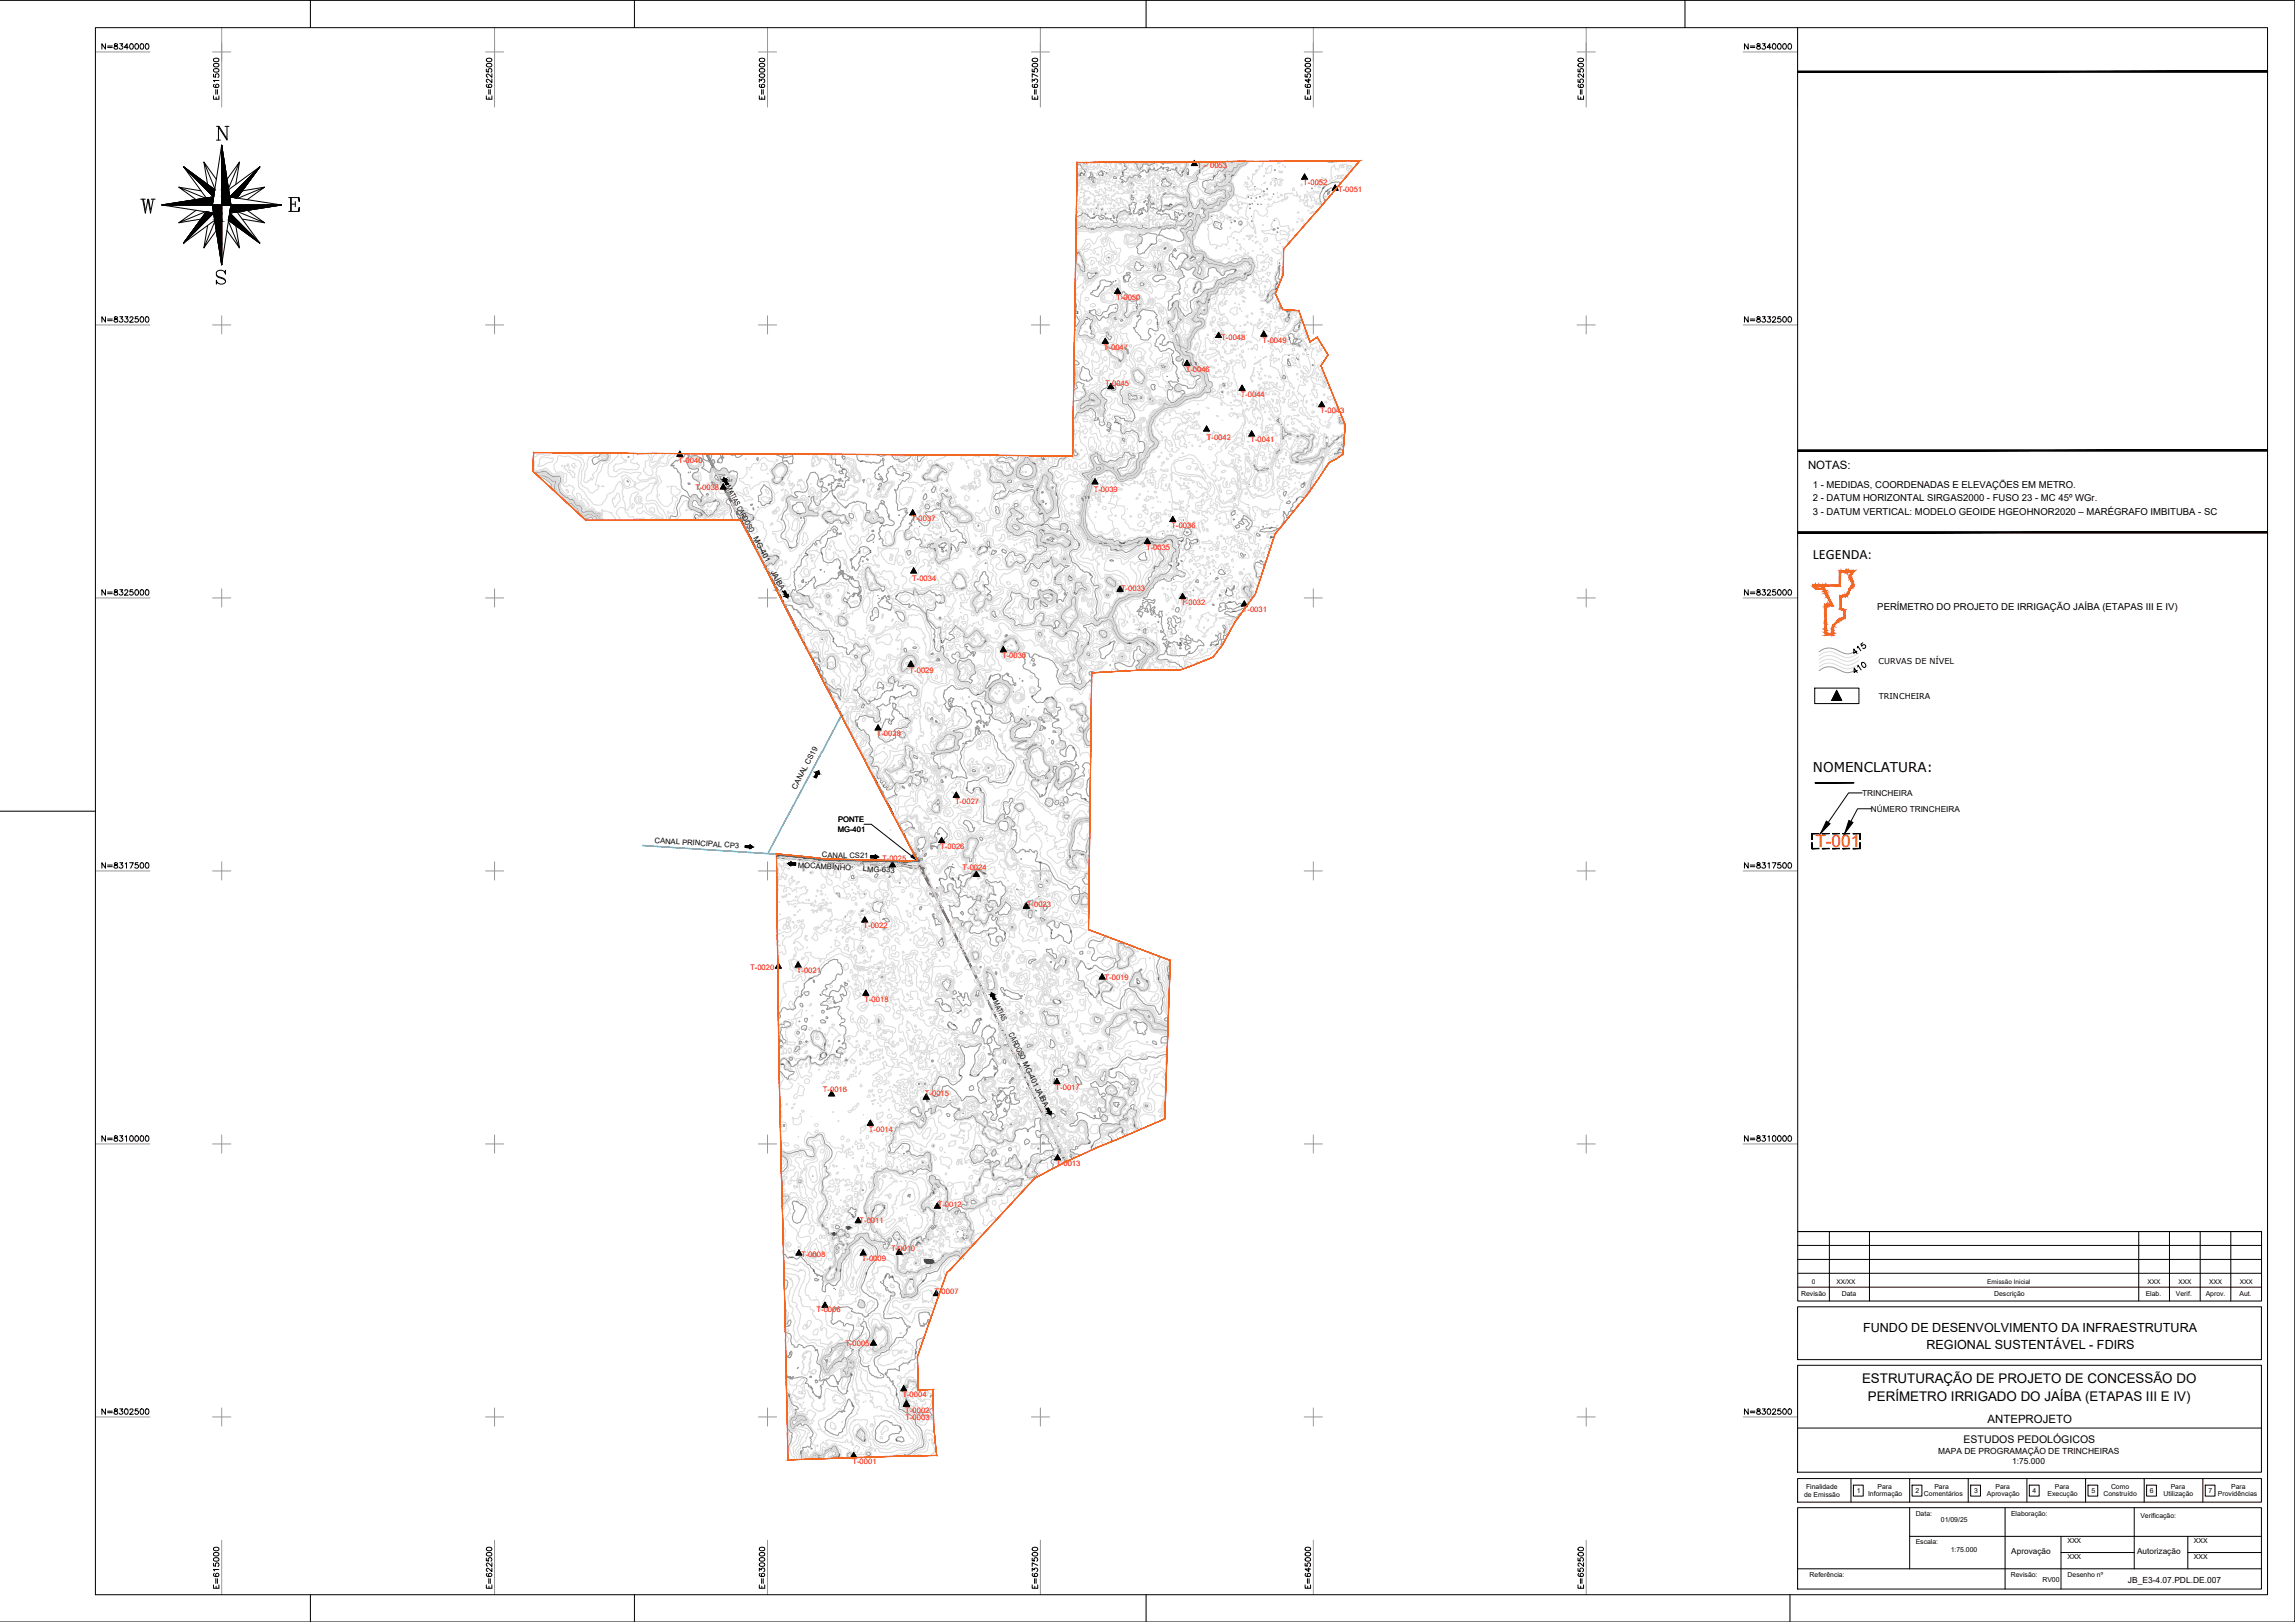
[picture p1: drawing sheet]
<svg xmlns="http://www.w3.org/2000/svg" width="841mm" height="594mm" viewBox="0 0 841 594" stroke-linecap="round" stroke-linejoin="round" font-family="sans-serif">
<defs><g id="words">
<text font-size="9.3" x="50.4" y="79.4">W</text>
<text font-size="6.3" fill="#f00" x="665.3" y="310.2">T-001</text>
<g font-size="5.3">
<text x="36" y="19.4">N=8340000</text>
<text x="638.2" y="19.4">N=8340000</text>
<text x="81.1" y="37.4" transform="rotate(-90 81.1 37.4)">E=615000</text>
<text x="281.2" y="37.4" transform="rotate(-90 281.2 37.4)">E=630000</text>
<text x="481.2" y="37.4" transform="rotate(-90 481.2 37.4)">E=645000</text>
<text x="36" y="119.2">N=8332500</text>
<text x="638.2" y="119.2">N=8332500</text>
<text x="36" y="319.3">N=8317500</text>
<text x="638.2" y="319.3">N=8317500</text>
<text x="36" y="519.3">N=8302500</text>
<text x="638.2" y="519.3">N=8302500</text>
<text x="81.1" y="582.8" transform="rotate(-90 81.1 582.8)">E=615000</text>
<text x="281.2" y="582.8" transform="rotate(-90 281.2 582.8)">E=630000</text>
<text x="481.2" y="582.8" transform="rotate(-90 481.2 582.8)">E=645000</text>
</g>
<text font-size="5.2" x="664.4" y="204.7">LEGENDA:</text>
<text font-size="5" x="664.4" y="282.7">NOMENCLATURA:</text>
<g font-size="4.9">
<text x="181" y="37.4" transform="rotate(-90 181 37.4)">E=622500</text>
<text x="381" y="37.4" transform="rotate(-90 381 37.4)">E=637500</text>
<text x="581" y="37.4" transform="rotate(-90 581 37.4)">E=652500</text>
<text x="36" y="219.1">N=8325000</text>
<text x="638.2" y="219.1">N=8325000</text>
<text x="36" y="419.1">N=8310000</text>
<text x="638.2" y="419.1">N=8310000</text>
<text x="682.4" y="506.4">ESTRUTURAÇÃO DE PROJETO DE CONCESSÃO DO</text>
<text x="684.5" y="513.1">PERÍMETRO IRRIGADO DO JAÍBA (ETAPAS III E IV)</text>
<text x="181" y="582.8" transform="rotate(-90 181 582.8)">E=622500</text>
<text x="381" y="582.8" transform="rotate(-90 381 582.8)">E=637500</text>
<text x="581" y="582.8" transform="rotate(-90 581 582.8)">E=652500</text>
</g>
<g font-size="4.6">
<text x="682.8" y="487.8">FUNDO DE DESENVOLVIMENTO DA INFRAESTRUTURA</text>
<text x="706" y="494.1">REGIONAL SUSTENTÁVEL - FDIRS</text>
</g>
<g font-size="4.2">
<text x="662.6" y="171.7">NOTAS:</text>
<text x="728.3" y="521.1">ANTEPROJETO</text>
</g>
<text font-size="3.9" x="719.6" y="528.4">ESTUDOS PEDOLÓGICOS</text>
<g font-size="3.5">
<text x="664.3" y="178.6">1 - MEDIDAS, COORDENADAS E ELEVAÇÕES EM METRO.</text>
<text x="664.3" y="183.5">2 - DATUM HORIZONTAL SIRGAS2000 - FUSO 23 - MC 45º WGr.</text>
<text x="664.3" y="188.7">3 - DATUM VERTICAL: MODELO GEOIDE HGEOHNOR2020 – MARÉGRAFO IMBITUBA - SC</text>
<text x="688" y="223.3">PERÍMETRO DO PROJETO DE IRRIGAÇÃO JAÍBA (ETAPAS III E IV)</text>
</g>
<g font-size="3.1">
<text x="710.3" y="532.7">MAPA DE PROGRAMAÇÃO DE TRINCHEIRAS</text>
<text x="737.4" y="536.3">1:75.000</text>
<text x="779.8" y="579.6">JB_E3-4.07.PDL.DE.007</text>
</g>
<g font-size="3">
<text x="688.4" y="243.1">CURVAS DE NÍVEL</text>
<text x="688.6" y="256">TRINCHEIRA</text>
<text x="682.5" y="291.4">TRINCHEIRA</text>
<text x="685.6" y="297.2">NÚMERO TRINCHEIRA</text>
<text x="737.1" y="569.2">Aprovação</text>
<text x="783.2" y="569.2">Autorização</text>
</g>
<g font-size="2.8" fill="#f00">
<text x="438.7" y="61.4">T – 0053</text>
<text x="477.6" y="67.9">T-0052</text>
<text x="490.3" y="70.4">T-0051</text>
<text x="409.1" y="109.8">T-0050</text>
<text x="447.5" y="124.5">T-0048</text>
<text x="462.7" y="125.4">T-0049</text>
<text x="404.5" y="128.1">T-0047</text>
<text x="434.5" y="136.2">T-0046</text>
<text x="405" y="141.2">T-0045</text>
<text x="454.7" y="145.3">T-0044</text>
<text x="483.8" y="151.3">T-0043</text>
<text x="442.3" y="161.3">T-0042</text>
<text x="458.2" y="162">T-0041</text>
<text x="248.6" y="169.4">T-0040</text>
<text x="254.7" y="179.3">T-0038</text>
<text x="400.8" y="180.1">T-0039</text>
<text x="334" y="190.9">T-0037</text>
<text x="429.3" y="193.4">T-0036</text>
<text x="420" y="201.4">T-0035</text>
<text x="334.3" y="212.8">T-0034</text>
<text x="410.8" y="216.4">T-0033</text>
<text x="432.9" y="221.5">T-0032</text>
<text x="455.5" y="224.3">T-0031</text>
<text x="367.2" y="241.1">T-0030</text>
<text x="333.3" y="246.4">T-0029</text>
<text x="321.3" y="269.7">T-0028</text>
<text x="350" y="294.4">T-0027</text>
<text x="344.6" y="310.9">T-0026</text>
<text x="323.3" y="315.4">T-0025</text>
<text x="352.7" y="318.5">T-0024</text>
<text x="376.3" y="332.1">T-0023</text>
<text x="316.4" y="340">T-0022</text>
<text x="274.9" y="355.2">T-0020</text>
<text x="292" y="356.5">T-0021</text>
<text x="404.8" y="358.9">T-0019</text>
<text x="316.8" y="366.8">T-0018</text>
<text x="301.6" y="400">T-0016</text>
<text x="339" y="401.2">T-0015</text>
<text x="386.8" y="399.2">T-0017</text>
<text x="318.4" y="414.5">T-0014</text>
<text x="387.1" y="427.1">T-0013</text>
<text x="343.6" y="442.2">T-0012</text>
<text x="315" y="448">T-0011</text>
<text x="293.6" y="460.3">T-0008</text>
<text x="315.8" y="462">T-0009</text>
<text x="326.5" y="458.1">T-0010</text>
<text x="342.4" y="473.9">T-0007</text>
<text x="299.2" y="480.7">T-0006</text>
<text x="309.8" y="492.9">T-0005</text>
<text x="330.7" y="511.7">T-0004</text>
<text x="331.8" y="517.4">T-0002</text>
<text x="331.8" y="519.9">T-0003</text>
<text x="312.4" y="536.2">T-0001</text>
</g>
<g font-size="2.8">
<text x="266" y="178.5" transform="rotate(62 266 178.5)">MATIAS CARDOSO MG-401</text>
<text x="282.4" y="209.5" transform="rotate(62 282.4 209.5)">JAÍBA</text>
<text x="291.8" y="289.2" transform="rotate(-62 291.8 289.2)">CANAL CS19</text>
<text x="307" y="304.6">MG-401</text>
<text x="307.1" y="301.2">PONTE</text>
<text x="239.9" y="308.7" transform="rotate(4 239.9 308.7)">CANAL PRINCIPAL CP3</text>
<text x="292.4" y="317.9" transform="rotate(2 292.4 317.9)">MOCAMBINHO</text>
<text x="301.2" y="314" transform="rotate(1 301.2 314)">CANAL CS21</text>
<text x="316.2" y="319.2" transform="rotate(2 316.2 319.2)">LMG-633</text>
<text x="363.9" y="367.1" transform="rotate(64 363.9 367.1)">MATIAS</text>
<text x="369.6" y="378.9" transform="rotate(64 369.6 378.9)">CARDOSO MG-401JAÍBA</text>
</g>
<g font-size="2.5">
<text x="660.1" y="474.8">Revisão</text>
<text x="674.9" y="474.8">Data</text>
<text x="730.8" y="474.8">Descrição</text>
<text x="786.3" y="474.8">Elab.</text>
<text x="797.4" y="474.8">Verif.</text>
<text x="808.3" y="474.8">Aprov.</text>
<text x="820.7" y="474.7">Aut.</text>
<text x="661.8" y="545.5">Finalidade</text>
<text x="688" y="545.3">Para</text>
<text x="708.9" y="545.3">Para</text>
<text x="731.3" y="545.3">Para</text>
<text x="753" y="545.3">Para</text>
<text x="773.6" y="545.3">Como</text>
<text x="795.5" y="545.3">Para</text>
<text x="817.7" y="545.3">Para</text>
<text x="661.1" y="548.4">de Emissão</text>
<text x="680.5" y="546.8">1</text>
<text x="684.6" y="548">Informação</text>
<text x="701.9" y="546.8">2</text>
<text x="705.1" y="548">Comentários</text>
<text x="723.4" y="546.8">3</text>
<text x="728.1" y="548">Aprovação</text>
<text x="744.8" y="546.8">4</text>
<text x="750.4" y="548">Execução</text>
<text x="766.4" y="546.8">5</text>
<text x="770.8" y="548">Construído</text>
<text x="787.9" y="546.8">6</text>
<text x="792.9" y="548">Utilização</text>
<text x="809.4" y="546.8">7</text>
<text x="812.8" y="548">Providências</text>
<text x="702" y="555.3">Data:</text>
<text x="711.3" y="557.4">01/09/25</text>
<text x="737" y="555.3">Elaboração:</text>
<text x="784.4" y="555.8">Verificação:</text>
<text x="702" y="565.6">Escala:</text>
<text x="714.8" y="568.6">1:75.000</text>
<text x="757.6" y="565">XXX</text>
<text x="804" y="565">XXX</text>
<text x="757.6" y="571">XXX</text>
<text x="804" y="571.2">XXX</text>
<text x="663.2" y="577.6">Referência:</text>
<text x="736.9" y="577.6">Revisão:</text>
<text x="748.5" y="579.3">RV00</text>
<text x="757.7" y="577.6">Desenho nº</text>
</g>
<g font-size="2.4">
<text x="663.9" y="470.1">0</text>
<text x="673" y="470.1">XX/XX</text>
<text x="728.2" y="470.1">Emissão Inicial</text>
<text x="787" y="470.1">XXX</text>
<text x="798.3" y="470.1">XXX</text>
<text x="809.5" y="470.1">XXX</text>
<text x="820.8" y="470.1">XXX</text>
</g>
<g font-size=".7">
<text x="396.3" y="64.3" transform="rotate(-100 396.3 64.3)">470</text>
<text x="404.3" y="64.5" transform="rotate(-68 404.3 64.5)">470</text>
<text x="411.8" y="64.2" transform="rotate(-88 411.8 64.2)">475</text>
<text x="420.9" y="63.1" transform="rotate(-66 420.9 63.1)">475</text>
<text x="426.3" y="66" transform="rotate(-27 426.3 66)">470</text>
<text x="433.2" y="63.5" transform="rotate(-44 433.2 63.5)">475</text>
<text x="435.7" y="64.1" transform="rotate(-90 435.7 64.1)">470</text>
<text x="439.9" y="63.3" transform="rotate(-90 439.9 63.3)">475</text>
<text x="444.7" y="65.2" transform="rotate(-44 444.7 65.2)">475</text>
<text x="449.3" y="65" transform="rotate(-100 449.3 65)">470</text>
<text x="451.2" y="64.7" transform="rotate(-21 451.2 64.7)">465</text>
<text x="426.4" y="71.5" transform="rotate(-27 426.4 71.5)">470</text>
<text x="484.7" y="69.4" transform="rotate(-38 484.7 69.4)">460</text>
<text x="486" y="70.5" transform="rotate(-38 486 70.5)">460</text>
<text x="428.4" y="75.4" transform="rotate(-20 428.4 75.4)">465</text>
<text x="400.3" y="80.3" transform="rotate(-26 400.3 80.3)">470</text>
<text x="417.9" y="78.6" transform="rotate(-27 417.9 78.6)">470</text>
<text x="424.6" y="83.8" transform="rotate(-27 424.6 83.8)">470</text>
<text x="435.5" y="78.8" transform="rotate(-44 435.5 78.8)">475</text>
<text x="399.8" y="84.1">470</text>
<text x="394.6" y="93.1" transform="rotate(-26 394.6 93.1)">470</text>
<text x="421.6" y="90.1" transform="rotate(-44 421.6 90.1)">475</text>
<text x="426.6" y="91.6" transform="rotate(-26 426.6 91.6)">470</text>
<text x="429.8" y="92.7" transform="rotate(-52 429.8 92.7)">475</text>
<text x="434.7" y="93.3" transform="rotate(60 434.7 93.3)">475</text>
<text x="436.6" y="94.8" transform="rotate(-38 436.6 94.8)">475</text>
<text x="440.9" y="95.1" transform="rotate(-52 440.9 95.1)">470</text>
<text x="401.4" y="100.5" transform="rotate(-26 401.4 100.5)">470</text>
<text x="452.6" y="99.8" transform="rotate(-54 452.6 99.8)">475</text>
<text x="456.1" y="100.9" transform="rotate(-52 456.1 100.9)">470</text>
<text x="457.2" y="101" transform="rotate(-13 457.2 101)">465</text>
<text x="402.5" y="105.8" transform="rotate(-63 402.5 105.8)">475</text>
<text x="411.9" y="102.1" transform="rotate(-62 411.9 102.1)">475</text>
<text x="437.6" y="106.2" transform="rotate(-51 437.6 106.2)">475</text>
<text x="467.7" y="106.4" transform="rotate(-69 467.7 106.4)">455</text>
<text x="468" y="104.5" transform="rotate(-64 468 104.5)">460</text>
<text x="416.9" y="113.1" transform="rotate(-94 416.9 113.1)">470</text>
<text x="429.6" y="112" transform="rotate(-51 429.6 112)">475</text>
<text x="438.7" y="111.1" transform="rotate(-36 438.7 111.1)">470</text>
<text x="443" y="110.8" transform="rotate(-73 443 110.8)">465</text>
<text x="464.8" y="108.8" transform="rotate(-80 464.8 108.8)">460</text>
<text x="395.2" y="115.1" transform="rotate(-88 395.2 115.1)">475</text>
<text x="399.6" y="114.7" transform="rotate(-90 399.6 114.7)">475</text>
<text x="424.4" y="119.1" transform="rotate(-86 424.4 119.1)">475</text>
<text x="428.5" y="118.6" transform="rotate(-94 428.5 118.6)">470</text>
<text x="471.4" y="114.2">455</text>
<text x="472.5" y="116.3" transform="rotate(-80 472.5 116.3)">460</text>
<text x="399.9" y="120.6" transform="rotate(-90 399.9 120.6)">470</text>
<text x="472.7" y="124.7" transform="rotate(-80 472.7 124.7)">460</text>
<text x="476.2" y="120.2" transform="rotate(-80 476.2 120.2)">460</text>
<text x="409.7" y="131.9" transform="rotate(39 409.7 131.9)">470</text>
<text x="430.3" y="133.4" transform="rotate(-100 430.3 133.4)">475</text>
<text x="433.5" y="133.7" transform="rotate(-73 433.5 133.7)">475</text>
<text x="436.8" y="133.7" transform="rotate(-107 436.8 133.7)">470</text>
<text x="438.6" y="133.8" transform="rotate(-98 438.6 133.8)">465</text>
<text x="409" y="154.8" transform="rotate(26 409 154.8)">475</text>
<text x="490.1" y="161.1" transform="rotate(-45 490.1 161.1)">460</text>
<text x="490.7" y="165.1" transform="rotate(-46 490.7 165.1)">455</text>
<text x="308.4" y="172" transform="rotate(8 308.4 172)">475</text>
<text x="315.2" y="169.2" transform="rotate(4 315.2 169.2)">475</text>
<text x="342.8" y="170.5" transform="rotate(13 342.8 170.5)">475</text>
<text x="378.4" y="169.6" transform="rotate(33 378.4 169.6)">470</text>
<text x="382" y="168.6" transform="rotate(-4 382 168.6)">475</text>
<text x="474.8" y="169.7" transform="rotate(-15 474.8 169.7)">460</text>
<text x="265.3" y="179.5" transform="rotate(46 265.3 179.5)">475</text>
<text x="286.9" y="175.8" transform="rotate(-77 286.9 175.8)">475</text>
<text x="306.6" y="178.6" transform="rotate(-21 306.6 178.6)">475</text>
<text x="338.1" y="175.1" transform="rotate(49 338.1 175.1)">475</text>
<text x="380.2" y="179.7" transform="rotate(-69 380.2 179.7)">470</text>
<text x="477.5" y="177.5" transform="rotate(-39 477.5 177.5)">465</text>
<text x="261.5" y="183.9" transform="rotate(-21 261.5 183.9)">470</text>
<text x="282.4" y="184.5" transform="rotate(-77 282.4 184.5)">475</text>
<text x="305.4" y="181.6" transform="rotate(57 305.4 181.6)">475</text>
<text x="380.4" y="184.5" transform="rotate(41 380.4 184.5)">470</text>
<text x="386.7" y="180.6" transform="rotate(69 386.7 180.6)">475</text>
<text x="396.3" y="182.4" transform="rotate(69 396.3 182.4)">475</text>
<text x="397.4" y="181.7" transform="rotate(68 397.4 181.7)">470</text>
<text x="398.6" y="181.5" transform="rotate(69 398.6 181.5)">465</text>
<text x="475.2" y="183.4" transform="rotate(-57 475.2 183.4)">465</text>
<text x="255.4" y="190.6" transform="rotate(-107 255.4 190.6)">475</text>
<text x="256.5" y="187.9" transform="rotate(52 256.5 187.9)">475</text>
<text x="257.2" y="187.3" transform="rotate(39 257.2 187.3)">470</text>
<text x="276.3" y="190.5" transform="rotate(-75 276.3 190.5)">475</text>
<text x="292.1" y="188.3" transform="rotate(10 292.1 188.3)">470</text>
<text x="302.4" y="191" transform="rotate(36 302.4 191)">475</text>
<text x="303.6" y="187.5" transform="rotate(13 303.6 187.5)">475</text>
<text x="322.5" y="191.9" transform="rotate(-2 322.5 191.9)">475</text>
<text x="381" y="188.7" transform="rotate(-26 381 188.7)">475</text>
<text x="381.6" y="192.7" transform="rotate(-26 381.6 192.7)">475</text>
<text x="381.6" y="194.2" transform="rotate(38 381.6 194.2)">470</text>
<text x="465.2" y="193.7" transform="rotate(-17 465.2 193.7)">465</text>
<text x="465.5" y="197.3" transform="rotate(-15 465.5 197.3)">465</text>
<text x="284.4" y="203.6" transform="rotate(39 284.4 203.6)">475</text>
<text x="289.1" y="200.8" transform="rotate(10 289.1 200.8)">475</text>
<text x="294.9" y="202.8" transform="rotate(26 294.9 202.8)">475</text>
<text x="300.1" y="198.3" transform="rotate(62 300.1 198.3)">475</text>
<text x="300.7" y="202.2" transform="rotate(64 300.7 202.2)">475</text>
<text x="314.5" y="201.8" transform="rotate(64 314.5 201.8)">475</text>
<text x="319.3" y="202.6" transform="rotate(-94 319.3 202.6)">475</text>
<text x="343" y="201.7" transform="rotate(-107 343 201.7)">475</text>
<text x="344.8" y="200.5" transform="rotate(48 344.8 200.5)">470</text>
<text x="349" y="201.6" transform="rotate(-92 349 201.6)">475</text>
<text x="359.3" y="201.3" transform="rotate(-68 359.3 201.3)">475</text>
<text x="361.2" y="200.3" transform="rotate(49 361.2 200.3)">475</text>
<text x="362.3" y="200.3" transform="rotate(49 362.3 200.3)">475</text>
<text x="379.6" y="199.6" transform="rotate(60 379.6 199.6)">475</text>
<text x="382.2" y="199" transform="rotate(15 382.2 199)">470</text>
<text x="392.1" y="200.1" transform="rotate(-62 392.1 200.1)">470</text>
<text x="395.8" y="199.9" transform="rotate(-98 395.8 199.9)">475</text>
<text x="402.8" y="199.2" transform="rotate(10 402.8 199.2)">475</text>
<text x="404.5" y="199.2" transform="rotate(13 404.5 199.2)">470</text>
<text x="408.5" y="201.3" transform="rotate(28 408.5 201.3)">475</text>
<text x="409.9" y="199.9" transform="rotate(27 409.9 199.9)">470</text>
<text x="410.1" y="198.8" transform="rotate(28 410.1 198.8)">465</text>
<text x="410.9" y="199.3" transform="rotate(-6 410.9 199.3)">465</text>
<text x="417" y="199.2" transform="rotate(-46 417 199.2)">470</text>
<text x="421.6" y="198.3" transform="rotate(33 421.6 198.3)">470</text>
<text x="426.6" y="198.8" transform="rotate(-28 426.6 198.8)">470</text>
<text x="429.9" y="198.6" transform="rotate(-109 429.9 198.6)">470</text>
<text x="432.8" y="198.6" transform="rotate(-32 432.8 198.6)">465</text>
<text x="439.3" y="198.3" transform="rotate(-112 439.3 198.3)">465</text>
<text x="307.7" y="208.4" transform="rotate(-66 307.7 208.4)">475</text>
<text x="383.3" y="206.1" transform="rotate(-13 383.3 206.1)">475</text>
<text x="399.1" y="210" transform="rotate(64 399.1 210)">475</text>
<text x="423.1" y="208.4" transform="rotate(-66 423.1 208.4)">475</text>
<text x="428.6" y="206.9" transform="rotate(51 428.6 206.9)">470</text>
<text x="431.9" y="207.4" transform="rotate(-69 431.9 207.4)">465</text>
<text x="352.4" y="215.9" transform="rotate(-15 352.4 215.9)">475</text>
<text x="360.2" y="214.4" transform="rotate(49 360.2 214.4)">475</text>
<text x="378.7" y="212.7" transform="rotate(17 378.7 212.7)">475</text>
<text x="386.8" y="212.4" transform="rotate(-80 386.8 212.4)">475</text>
<text x="391.6" y="211.1" transform="rotate(30 391.6 211.1)">470</text>
<text x="456" y="216" transform="rotate(-69 456 216)">460</text>
<text x="293.9" y="217.9" transform="rotate(33 293.9 217.9)">475</text>
<text x="310.7" y="220.8" transform="rotate(-75 310.7 220.8)">475</text>
<text x="315.8" y="220.1" transform="rotate(-107 315.8 220.1)">475</text>
<text x="328.4" y="218.8" transform="rotate(-49 328.4 218.8)">475</text>
<text x="384.5" y="216.2" transform="rotate(19 384.5 216.2)">475</text>
<text x="384.9" y="217.4" transform="rotate(54 384.9 217.4)">470</text>
<text x="393.4" y="217.1" transform="rotate(31 393.4 217.1)">470</text>
<text x="449.4" y="217.2" transform="rotate(-66 449.4 217.2)">465</text>
<text x="450.2" y="220.7">465</text>
<text x="451.6" y="224.3">465</text>
<text x="390.6" y="232.7" transform="rotate(-57 390.6 232.7)">475</text>
<text x="305.7" y="235" transform="rotate(-86 305.7 235)">475</text>
<text x="342.8" y="235.3" transform="rotate(-107 342.8 235.3)">475</text>
<text x="345.4" y="235.4" transform="rotate(-96 345.4 235.4)">475</text>
<text x="360.9" y="235.6" transform="rotate(-48 360.9 235.6)">475</text>
<text x="368" y="235.7" transform="rotate(-42 368 235.7)">475</text>
<text x="372" y="234.8" transform="rotate(66 372 234.8)">475</text>
<text x="399" y="236.1" transform="rotate(-75 399 236.1)">475</text>
<text x="406.6" y="236.1" transform="rotate(-45 406.6 236.1)">480</text>
<text x="413.1" y="235.8" transform="rotate(10 413.1 235.8)">475</text>
<text x="419.9" y="235.5" transform="rotate(45 419.9 235.5)">475</text>
<text x="422" y="235.6" transform="rotate(38 422 235.6)">470</text>
<text x="432.2" y="236.5" transform="rotate(-59 432.2 236.5)">465</text>
<text x="432.2" y="235.6" transform="rotate(46 432.2 235.6)">465</text>
<text x="445.6" y="236.5" transform="rotate(-22 445.6 236.5)">465</text>
<text x="362.6" y="249.1" transform="rotate(-63 362.6 249.1)">480</text>
<text x="327.3" y="255.7" transform="rotate(13 327.3 255.7)">475</text>
<text x="357.9" y="254.8" transform="rotate(-15 357.9 254.8)">480</text>
<text x="362.8" y="253" transform="rotate(-62 362.8 253)">475</text>
<text x="378.2" y="255.8" transform="rotate(-62 378.2 255.8)">480</text>
<text x="383.3" y="256.4" transform="rotate(-33 383.3 256.4)">480</text>
<text x="385.1" y="255.5" transform="rotate(33 385.1 255.5)">480</text>
<text x="331.7" y="263.2" transform="rotate(13 331.7 263.2)">475</text>
<text x="353.1" y="259.7" transform="rotate(62 353.1 259.7)">480</text>
<text x="357" y="260.1" transform="rotate(-33 357 260.1)">480</text>
<text x="359.7" y="258.8" transform="rotate(60 359.7 258.8)">480</text>
<text x="363" y="258.2" transform="rotate(68 363 258.2)">480</text>
<text x="313.6" y="265.2" transform="rotate(64 313.6 265.2)">475</text>
<text x="326.8" y="264.4" transform="rotate(-44 326.8 264.4)">475</text>
<text x="374.2" y="264.1" transform="rotate(-62 374.2 264.1)">480</text>
<text x="377.4" y="266.2" transform="rotate(-62 377.4 266.2)">475</text>
<text x="392.8" y="273.9" transform="rotate(30 392.8 273.9)">480</text>
<text x="323.1" y="287.2" transform="rotate(57 323.1 287.2)">475</text>
<text x="370.2" y="284" transform="rotate(-66 370.2 284)">480</text>
<text x="384.4" y="282.9" transform="rotate(-62 384.4 282.9)">475</text>
<text x="387.8" y="286.3" transform="rotate(-63 387.8 286.3)">475</text>
<text x="354.5" y="289.5" transform="rotate(-86 354.5 289.5)">480</text>
<text x="356.8" y="289.7" transform="rotate(-64 356.8 289.7)">480</text>
<text x="359.8" y="289.7" transform="rotate(-111 359.8 289.7)">480</text>
<text x="383.5" y="289.4" transform="rotate(-66 383.5 289.4)">480</text>
<text x="397.1" y="292.7" transform="rotate(30 397.1 292.7)">480</text>
<text x="284.5" y="314">480</text>
<text x="294.3" y="314.8">475</text>
<text x="307" y="315.6">475</text>
<text x="315.4" y="316.3">475</text>
<text x="380.7" y="315.9" transform="rotate(19 380.7 315.9)">480</text>
<text x="392.4" y="314.4" transform="rotate(-94 392.4 314.4)">480</text>
<text x="396" y="313.1" transform="rotate(17 396 313.1)">480</text>
<text x="344.4" y="322.6" transform="rotate(-69 344.4 322.6)">480</text>
<text x="348.9" y="321.6" transform="rotate(66 348.9 321.6)">480</text>
<text x="351.4" y="322.2" transform="rotate(-75 351.4 322.2)">480</text>
<text x="356.3" y="321.2" transform="rotate(-41 356.3 321.2)">480</text>
<text x="360.3" y="319.8" transform="rotate(21 360.3 319.8)">480</text>
<text x="385.5" y="341.9" transform="rotate(-90 385.5 341.9)">480</text>
<text x="392.8" y="341.7" transform="rotate(-90 392.8 341.7)">480</text>
<text x="362.3" y="342.9" transform="rotate(-73 362.3 342.9)">480</text>
<text x="368.6" y="342.6" transform="rotate(-92 368.6 342.6)">480</text>
<text x="390.9" y="352.7" transform="rotate(-90 390.9 352.7)">475</text>
<text x="296.5" y="359" transform="rotate(-33 296.5 359)">480</text>
<text x="398.9" y="355.1" transform="rotate(-6 398.9 355.1)">480</text>
<text x="419.9" y="359.1" transform="rotate(51 419.9 359.1)">480</text>
<text x="424.8" y="359" transform="rotate(-86 424.8 359)">480</text>
<text x="427.9" y="357.2" transform="rotate(67 427.9 357.2)">475</text>
<text x="399.3" y="363.8" transform="rotate(49 399.3 363.8)">480</text>
<text x="403" y="364" transform="rotate(-84 403 364)">480</text>
<text x="407.1" y="363" transform="rotate(-57 407.1 363)">480</text>
<text x="416.4" y="360.1" transform="rotate(36 416.4 360.1)">475</text>
<text x="385.8" y="366.7" transform="rotate(63 385.8 366.7)">475</text>
<text x="388" y="366.2" transform="rotate(66 388 366.2)">475</text>
<text x="347.1" y="375.6" transform="rotate(55 347.1 375.6)">480</text>
<text x="349.1" y="375.4" transform="rotate(28 349.1 375.4)">480</text>
<text x="357.8" y="374" transform="rotate(-28 357.8 374)">480</text>
<text x="359" y="372.9" transform="rotate(60 359 372.9)">480</text>
<text x="302.5" y="383.3" transform="rotate(-82 302.5 383.3)">480</text>
<text x="286.1" y="390" transform="rotate(2 286.1 390)">480</text>
<text x="288.7" y="388.8" transform="rotate(64 288.7 388.8)">480</text>
<text x="296.6" y="386.9" transform="rotate(66 296.6 386.9)">480</text>
<text x="300.8" y="387.2" transform="rotate(-80 300.8 387.2)">480</text>
<text x="302.4" y="385.7" transform="rotate(66 302.4 385.7)">480</text>
<text x="307" y="385.8" transform="rotate(-96 307 385.8)">480</text>
<text x="351.3" y="393.8" transform="rotate(36 351.3 393.8)">480</text>
<text x="355.1" y="393.6" transform="rotate(38 355.1 393.6)">480</text>
<text x="358.3" y="394.2" transform="rotate(-49 358.3 394.2)">480</text>
<text x="364.6" y="394" transform="rotate(-62 364.6 394)">480</text>
<text x="386.5" y="393" transform="rotate(-64 386.5 393)">475</text>
<text x="392" y="392.7" transform="rotate(-105 392 392.7)">475</text>
<text x="407" y="391.9" transform="rotate(-17 407 391.9)">480</text>
<text x="416.1" y="412.9" transform="rotate(-96 416.1 412.9)">480</text>
<text x="399.2" y="419.2" transform="rotate(-51 399.2 419.2)">480</text>
<text x="407.9" y="418.2" transform="rotate(-109 407.9 418.2)">480</text>
<text x="411.4" y="415.1" transform="rotate(-77 411.4 415.1)">480</text>
<text x="381.2" y="425.9" transform="rotate(-44 381.2 425.9)">480</text>
<text x="400" y="420.4" transform="rotate(-51 400 420.4)">480</text>
<text x="364.5" y="430.9" transform="rotate(-107 364.5 430.9)">480</text>
<text x="374.2" y="428" transform="rotate(-64 374.2 428)">480</text>
<text x="377" y="427.3" transform="rotate(-69 377 427.3)">480</text>
<text x="342.6" y="437.3" transform="rotate(-109 342.6 437.3)">480</text>
<text x="347.2" y="436" transform="rotate(-105 347.2 436)">480</text>
<text x="359.2" y="432.5" transform="rotate(-82 359.2 432.5)">480</text>
<text x="316.7" y="443.8" transform="rotate(63 316.7 443.8)">480</text>
<text x="320" y="443.9" transform="rotate(-67 320 443.9)">480</text>
<text x="324.5" y="442.7" transform="rotate(-98 324.5 442.7)">480</text>
<text x="301.8" y="449.3" transform="rotate(-105 301.8 449.3)">480</text>
<text x="312" y="445.2" transform="rotate(57 312 445.2)">480</text>
<text x="335.7" y="453.7" transform="rotate(-13 335.7 453.7)">480</text>
<text x="335.9" y="455.5" transform="rotate(-15 335.9 455.5)">480</text>
<text x="289.5" y="460.7" transform="rotate(10 289.5 460.7)">485</text>
<text x="298.6" y="465.8" transform="rotate(-105 298.6 465.8)">485</text>
<text x="304.2" y="465.3" transform="rotate(-69 304.2 465.3)">480</text>
<text x="306.9" y="465.5" transform="rotate(-103 306.9 465.5)">480</text>
<text x="308.2" y="465.8" transform="rotate(-77 308.2 465.8)">485</text>
<text x="317.6" y="467" transform="rotate(-77 317.6 467)">485</text>
<text x="324.5" y="468" transform="rotate(-63 324.5 468)">485</text>
<text x="327.5" y="468.2" transform="rotate(-105 327.5 468.2)">485</text>
<text x="333.5" y="468.9" transform="rotate(-15 333.5 468.9)">480</text>
<text x="338.1" y="469.7" transform="rotate(-41 338.1 469.7)">485</text>
<text x="335.8" y="495.8" transform="rotate(-80 335.8 495.8)">485</text>
<text x="311.6" y="502.9" transform="rotate(58 311.6 502.9)">490</text>
<text x="296.7" y="508.3" transform="rotate(30 296.7 508.3)">490</text>
<text x="289.5" y="511.7" transform="rotate(-88 289.5 511.7)">490</text>
<text x="312.1" y="514.5" transform="rotate(52 312.1 514.5)">490</text>
<text x="328.7" y="511.2" transform="rotate(-75 328.7 511.2)">485</text>
<text x="331.8" y="512.4" transform="rotate(64 331.8 512.4)">480</text>
<text x="317.1" y="528" transform="rotate(-75 317.1 528)">485</text>
<text x="328" y="527.2" transform="rotate(52 328 527.2)">490</text>
<text x="329.6" y="522.7" transform="rotate(52 329.6 522.7)">490</text>
<text x="293.8" y="532.4" transform="rotate(-77 293.8 532.4)">490</text>
<text x="307.6" y="533.7" transform="rotate(-75 307.6 533.7)">485</text>
</g>
</g></defs>
<!-- layer: ESTRADA -->
<g fill="#95704a" stroke="#95704a" stroke-width=".37">
<path d="M258.7 166.2h.6z"/>
<path d="M271.2 190.6h.2z"/>
<path d="M338.5 317.9l.3 .1z"/>
<path d="M258.7 166.2l.8 .4-.2-.4zM258.7 166.2l.8 .4h-.6z"/>
<path d="M258.9 166.6l2.4 3.5-1.8-3.5zM258.9 166.6l2.4 3.5h-.7z"/>
<path d="M260.6 170.1l2.2 3.1-1.5-3.1zM260.6 170.1l2.2 3.1h-.6z"/>
<path d="M262.2 173.2l2.5 3.7-1.9-3.7zM262.2 173.2l2.5 3.7h-.6z"/>
<path d="M264.1 176.9l1.3 1.3-.7-1.3zM264.1 176.9l1.3 1.3h-.6z"/>
<path d="M264.8 178.2l2.1 3-1.5-3zM264.8 178.2l2.1 3h-.6z"/>
<path d="M266.3 181.2l2.6 3.7-2-3.7zM266.3 181.2l2.6 3.7h-.7z"/>
<path d="M268.2 184.9l2.1 2.7-1.4-2.7zM268.2 184.9l2.1 2.7h-.7z"/>
<path d="M269.6 187.6l1.1 .8-.4-.8zM269.6 187.6l1.1 .8h-.6z"/>
<path d="M270.1 188.4l1.1 .9-.5-.9zM270.1 188.4l1.1 .9h-.6z"/>
<path d="M270.6 189.3l1.2 1.2-.6-1.2zM270.6 189.3l1.2 1.2h-.6z"/>
<path d="M271.2 190.5l.6 .1zM271.2 190.5l.6 .1z"/>
<path d="M271.4 190.6l2.4 3.8-2-3.8zM271.4 190.6l2.4 3.8h-.4z"/>
<path d="M273.4 194.4l.6 .3zM273.4 194.4l.6 .3z"/>
<path d="M273.6 194.7l1.7 2.4-1.3-2.4zM273.6 194.7l1.7 2.4h-.4z"/>
<path d="M274.9 197.1l2.8 4.8-2.4-4.8zM274.9 197.1l2.8 4.8h-.3z"/>
<path d="M277.4 201.9l2 3.2-1.7-3.2zM277.4 201.9l2 3.2h-.4z"/>
<path d="M279 205.1l1 1-.6-1zM279 205.1l1 1h-.4z"/>
<path d="M279.6 206.1l.8 .8-.4-.8zM279.6 206.1l.8 .8h-.4z"/>
<path d="M280 206.9l1.1 1.1-.7-1.1zM280 206.9l1.1 1.1h-.6z"/>
<path d="M280.5 208l.6 .3zM280.5 208l.6 .3z"/>
<path d="M280.6 208.3l.7 .4-.2-.4zM280.6 208.3l.7 .4h-.4z"/>
<path d="M280.9 208.7l.8 .8-.4-.8zM280.9 208.7l.8 .8h-.4z"/>
<path d="M281.3 209.5l1 1.2-.6-1.2zM281.3 209.5l1 1.2h-.4z"/>
<path d="M281.9 210.7l3.1 5.3-2.7-5.3zM281.9 210.7l3.1 5.3h-.5z"/>
<path d="M284.5 216l.6 .3-.1-.3zM284.5 216l.6 .3h-.5z"/>
<path d="M284.6 216.3l.6 .1zM284.6 216.3l.6 .1z"/>
<path d="M284.7 216.4l1.5 2.1-1-2.1zM284.7 216.4l1.5 2.1h-.4z"/>
<path d="M285.8 218.5l1.1 1.5-.7-1.5zM285.8 218.5l1.1 1.5h-.3z"/>
<path d="M286.6 220l1.5 2.3-1.2-2.3zM286.6 220l1.5 2.3h-.4z"/>
<path d="M287.7 222.3l.9 1.1-.5-1.1zM287.7 222.3l.9 1.1h-.3zM288.3 223.4h.3zM288.3 223.4h.3z"/>
<path d="M288.3 223.4l2.6 4.4-2.2-4.4zM288.3 223.4l2.6 4.4h-.4z"/>
<path d="M290.5 227.8l1.7 2.5-1.3-2.5zM290.5 227.8l1.7 2.5h-.4z"/>
<path d="M291.8 230.3l.5 .3zM291.8 230.3l.5 .3z"/>
<path d="M291.9 230.6l.8 .8-.4-.8zM291.9 230.6l.8 .8h-.4z"/>
<path d="M292.3 231.4l3.7 6.3-3.3-6.3zM292.3 231.4l3.7 6.3h-.3z"/>
<path d="M295.7 237.7l.4 .2zM295.7 237.7l.4 .2z"/>
<path d="M295.7 237.9l2.6 4.3-2.2-4.3zM295.7 237.9l2.6 4.3h-.3z"/>
<path d="M298 242.2l1.2 1.5-.9-1.5zM298 242.2l1.2 1.5h-.5z"/>
<path d="M298.7 243.7l.6 .3-.1-.3zM298.7 243.7l.6 .3h-.4z"/>
<path d="M298.9 244l.9 .9-.5-.9zM298.9 244l.9 .9h-.5z"/>
<path d="M299.3 244.9l3.3 5.4-2.8-5.4zM299.3 244.9l3.3 5.4h-.6z"/>
<path d="M302 250.3l1.6 2-1-2zM302 250.3l1.6 2h-.5z"/>
<path d="M303.1 252.3l3.8 6.5-3.3-6.5zM303.1 252.3l3.8 6.5h-.4z"/>
<path d="M306.5 258.8l.6 .5-.2-.5zM306.5 258.8l.6 .5h-.3z"/>
<path d="M306.8 259.3l.4 .1zM306.8 259.3l.4 .1z"/>
<path d="M306.9 259.4l1.2 1.8-.9-1.8zM306.9 259.4l1.2 1.8h-.3z"/>
<path d="M307.8 261.2l6.9 12.7-6.6-12.7zM307.8 261.2l6.9 12.7h-.2z"/>
<path d="M314.5 273.9l.6 .6-.4-.6zM314.5 273.9l.6 .6h-.3z"/>
<path d="M314.8 274.5l6.7 12.3-6.4-12.3zM314.8 274.5l6.7 12.3h-.4z"/>
<path d="M321.1 286.8l5.5 9.6-5.1-9.6zM321.1 286.8l5.5 9.6h-.4z"/>
<path d="M326.2 296.4l5.6 10-5.2-10zM326.2 296.4l5.6 10h-.3z"/>
<path d="M284.6 313.9l2.6 .1zM284.6 313.9l2.6 .1z"/>
<path d="M284.6 314l5.4 .2zM284.6 314l5.4 .2z"/>
<path d="M284.6 314.2l6.4 .1zM284.6 314.2l6.4 .1z"/>
<path d="M284.6 314.3l10.8 .3-4.4-.3zM284.6 314.3l10.8 .3h-6.2z"/>
<path d="M331.5 306.4l4.7 8.3-4.4-8.3zM331.5 306.4l4.7 8.3h-.3z"/>
<path d="M289.2 314.6l8.1 .2zM289.2 314.6l8.1 .2z"/>
<path d="M291 314.8l8.2 .1zM291 314.8l8.2 .1z"/>
<path d="M292.9 314.9l7.8 .1zM292.9 314.9l7.8 .1z"/>
<path d="M294.5 315l6.9 .1zM294.5 315l6.9 .1z"/>
<path d="M335.9 314.7l.5 .4zM335.9 314.7l.5 .4h-.3z"/>
<path d="M336.1 315.1h.4zM336.1 315.1h.4z"/>
<path d="M295.2 315.1h7zM295.2 315.1h7z"/>
<path d="M296 315.1l7 .1zM296 315.1l7 .1z"/>
<path d="M296.8 315.2l7.8 .1zM296.8 315.2l7.8 .1z"/>
<path d="M336.1 315.1l.6 .3zM336.1 315.1l.6 .3h-.4z"/>
<path d="M298.4 315.3l7.8 .1zM298.4 315.3l7.8 .1z"/>
<path d="M299.9 315.4h6.5zM299.9 315.4h6.5z"/>
<path d="M336.3 315.4l.4 .1zM336 315.5h.7z"/>
<path d="M300.1 315.4l7.3 .1zM300.1 315.4l7.3 .1z"/>
<path d="M301.1 315.5l7.8 .1zM301.1 315.5l7.8 .1z"/>
<path d="M302.4 315.6l7.9 .1zM302.4 315.6l7.9 .1z"/>
<path d="M336 315.5l.9 .3-.2-.3zM336 315.5l.9 .3h-.6z"/>
<path d="M304 315.7l8.4 .2zM304 315.7l8.4 .2z"/>
<path d="M305.4 315.9h7.4zM305.4 315.9h7.4z"/>
<path d="M305.6 315.9l9.4 .1zM305.6 315.9l9.4 .1z"/>
<path d="M306.5 316h9.3zM306.5 316h9.3zM307.4 316h8.4zM307.4 316h8.4z"/>
<path d="M307.4 316l14.7 .4-6.3-.4zM307.4 316l14.7 .4h-8.9z"/>
<path d="M313.2 316.4l11.2 .1zM313.2 316.4l11.2 .1z"/>
<path d="M315.4 316.5l11.5 .1zM315.4 316.5l11.5 .1z"/>
<path d="M317.7 316.6l10.3 .1zM317.7 316.6l10.3 .1z"/>
<path d="M318.9 316.7l11.4 .1zM318.9 316.7l11.4 .1z"/>
<path d="M321 316.8l11 .1zM321 316.8l11 .1z"/>
<path d="M322.7 316.9l10.3 .1zM322.7 316.9l10.3 .1z"/>
<path d="M336.3 315.8l1.6 1.3-1-1.3zM336.3 315.8l1.6 1.3h-1.6z"/>
<path d="M323.6 317l12.5 .1zM323.6 317l12.5 .1z"/>
<path d="M326.4 317.1l11.6 .2zM326.4 317.1l11.6 .2z"/>
<path d="M329.9 317.3l8.7 .4-.6-.4zM329.9 317.3l8.7 .4z"/>
<path d="M336.5 317.7h2.2zM336.5 317.7h2.2z"/>
<path d="M336.8 317.7l2 .1zM336.8 317.7l2 .1z"/>
<path d="M336.8 317.8h2zM336.8 317.8l2 .1z"/>
<path d="M336.9 317.9h1.6zM336.9 317.9l1.4 .1z"/>
<path d="M337 318l1.4 .6-.1-.6zM337 318l1.4 .6h-1z"/>
<path d="M337.4 318.6l1 .1zM337.4 318.6l1 .1z"/>
<path d="M337.4 318.7l7.7 13.3-6.7-13.3zM337.4 318.7l7.7 13.3h-.5z"/>
<path d="M344.6 332l.6 .3zM344.6 332l.6 .3h-.5z"/>
<path d="M344.7 332.3l5.2 9.4-4.7-9.4zM344.7 332.3l5.2 9.4h-.5z"/>
<path d="M349.4 341.7l4.8 8.5-4.3-8.5zM349.4 341.7l4.8 8.5h-.5z"/>
<path d="M353.7 350.2l3.9 6.9-3.4-6.9zM353.7 350.2l3.9 6.9h-.6z"/>
<path d="M357 357.1l1 .8-.4-.8zM357 357.1l1 .8h-.5z"/>
<path d="M357.5 357.9l2 3-1.5-3zM357.5 357.9l2 3h-.5z"/>
<path d="M359 360.9h.5zM359 360.9h.5z"/>
<path d="M359 360.9l2.5 4.2-2-4.2zM359 360.9l2.5 4.2h-.4z"/>
<path d="M361.1 365.1l4.6 8.6-4.2-8.6zM361.1 365.1l4.6 8.6h-.4z"/>
<path d="M365.3 373.7l1.3 1.8-.9-1.8zM365.3 373.7l1.3 1.8h-.4z"/>
<path d="M366.2 375.5l1.2 1.5-.8-1.5zM366.2 375.5l1.2 1.5h-.4z"/>
<path d="M367 377l1.1 1.5-.7-1.5zM367 377l1.1 1.5h-.4z"/>
<path d="M367.7 378.5l.5 .3-.1-.3zM367.7 378.5l.5 .3h-.4z"/>
<path d="M367.8 378.8l3 5.4-2.6-5.4zM367.8 378.8l3 5.4h-.4z"/>
<path d="M370.4 384.2l2.1 3.5-1.7-3.5zM370.4 384.2l2.1 3.5h-.4z"/>
<path d="M372.1 387.7l1.2 1.6-.8-1.6zM372.1 387.7l1.2 1.6h-.4z"/>
<path d="M372.9 389.3l3.5 6.4-3.1-6.4zM372.9 389.3l3.5 6.4h-.4z"/>
<path d="M376 395.7l2.6 4.6-2.2-4.6zM376 395.7l2.6 4.6h-.4z"/>
<path d="M378.2 400.3l.4 .1zM378.2 400.3l.4 .1z"/>
<path d="M378.2 400.4l1.7 2.7-1.3-2.7zM378.2 400.4l1.7 2.7h-.3z"/>
<path d="M379.6 403.1l1 1.4-.7-1.4zM379.6 403.1l1 1.4h-.4z"/>
<path d="M380.2 404.5l1.9 3.1-1.5-3.1zM380.2 404.5l1.9 3.1h-.4z"/>
<path d="M381.7 407.6l1 1.1-.6-1.1zM381.7 407.6l1 1.1h-.4z"/>
<path d="M382.3 408.7l.5 .3zM382.3 408.7l.5 .3z"/>
<path d="M382.4 409l.5 .4-.1-.4zM382.4 409l.5 .4h-.3z"/>
<path d="M382.6 409.4l2.9 5.2-2.6-5.2zM382.6 409.4l2.9 5.2h-.4z"/>
<path d="M385.1 414.6l.5 .2zM385.1 414.6l.5 .2z"/>
<path d="M385.2 414.8l2.1 3.6-1.7-3.6zM385.2 414.8l2.1 3.6h-.4z"/>
<path d="M386.9 418.4l.4 .1zM386.9 418.4l.4 .1z"/>
<path d="M387 418.5l1.9 3.2-1.6-3.2zM387 418.5l1.9 3.2h-.4z"/>
<path d="M388.5 421.7l.6 .4-.2-.4zM388.5 421.7l.6 .4h-.4z"/>
<path d="M388.7 422.1l1.2 1.6-.8-1.6zM388.7 422.1l1.2 1.6h-.4z"/>
<path d="M389.5 423.7l.4 .1zM389.5 423.7l.4 .1z"/>
<path d="M389.5 423.8l.8 .7-.4-.7zM389.5 423.8l.8 .7h-.4z"/>
<path d="M389.9 424.5l.5 .2zM389.9 424.5l.5 .2z"/>
<path d="M390 424.7l.7 .7-.3-.7zM390 424.7l.7 .7h-.4z"/>
<path d="M390.3 425.4h.4zM390.3 425.4h.4zM390.3 425.4h.4z"/>
</g>
<!-- layer: CANAL -->
<g fill="#003fff" stroke="#003fff" stroke-width=".37">
<path d="M336.3 314.8h.2z"/>
<path d="M336.3 314.8l.4 .3z"/>
<path d="M284.6 312.7l4.3 .5h-4.3z"/>
<path d="M300 314.8l.5 .2z"/>
<path d="M324.9 315.5h10.8z"/>
<path d="M336.5 315.1h.2z"/>
<path d="M336.3 314.8l.4 .3zM336.5 315.1h.2z"/>
<path d="M284.6 313.2h5zM284.6 313.2h5z"/>
<path d="M284.6 313.2l8.3 .3zM284.6 313.2l8.3 .3z"/>
<path d="M288 313.5l7.1 .2zM288 313.5l7.1 .2z"/>
<path d="M290.5 313.7l6.6 .3zM290.5 313.7l6.6 .3z"/>
<path d="M292.7 314l5.5 .1zM292.7 314l5.5 .1z"/>
<path d="M294.1 314.1h4.4zM294.1 314.1h4.4z"/>
<path d="M294.4 314.1l6 .2zM294.4 314.1l6 .2z"/>
<path d="M296.3 314.3l4.4 .1zM296.3 314.3l4.4 .1z"/>
<path d="M297 314.4l4.8 .1zM297 314.4l4.8 .1z"/>
<path d="M298 314.5l9.4 .2zM298 314.5l9.4 .2z"/>
<path d="M299.5 314.7l10.1 .1zM299.5 314.7l10.1 .1z"/>
<path d="M300 314.8h12zM300 314.8h12z"/>
<path d="M300.5 314.8h13.3zM300.5 314.8h13.3z"/>
<path d="M300.9 314.8l15.8 .1zM300.9 314.8l15.8 .1z"/>
<path d="M300 314.8l.5 .2zM300 315h.5z"/>
<path d="M336 315.1l.1 .1zM335.6 315.2h.5z"/>
<path d="M335.6 315.2h.5zM334.6 315.2h1.5z"/>
<path d="M334.6 315.2l1.6 .1zM333.2 315.3h3z"/>
<path d="M333.2 315.3h3zM332.3 315.3h3.9z"/>
<path d="M332.3 315.3h3.9zM331.4 315.3h4.8z"/>
<path d="M301.6 314.9l29.8 .4-14.7-.4zM301.6 314.9l29.8 .4h-15.3z"/>
<path d="M316.1 315.3l20.2 .1zM316.1 315.3l20.2 .1z"/>
<path d="M320 315.4h16.3zM320 315.4h16.2z"/>
<path d="M320.3 315.4h15.9zM320.3 315.4l15.8 .1z"/>
<path d="M322.5 315.5h13.6zM322.5 315.5h13.4z"/>
<path d="M324.1 315.5h11.8zM324.1 315.5h11.6z"/>
<path d="M324.9 315.5l7.8 .2zM331 315.7h1.7z"/>
<path d="M284.6 313.2h5zM284.6 313.2h5z"/>
<path d="M284.6 313.2l8.3 .3zM284.6 313.2l8.3 .3z"/>
<path d="M288 313.5l7.1 .2zM288 313.5l7.1 .2z"/>
<path d="M290.5 313.7l6.6 .3zM290.5 313.7l6.6 .3z"/>
<path d="M292.7 314l5.5 .1zM292.7 314l5.5 .1z"/>
<path d="M294.1 314.1h4.4zM294.1 314.1h4.4z"/>
<path d="M294.4 314.1l6 .2zM294.4 314.1l6 .2z"/>
<path d="M296.3 314.3l4.4 .1zM296.3 314.3l4.4 .1z"/>
<path d="M297 314.4l4.8 .1zM297 314.4l4.8 .1z"/>
<path d="M298 314.5l9.4 .2zM298 314.5l9.4 .2z"/>
<path d="M299.5 314.7l10.1 .1zM299.5 314.7l10.1 .1z"/>
<path d="M300 314.8h12zM300 314.8h12z"/>
<path d="M300.5 314.8h11.6zM300.5 314.8h11.6z"/>
<path d="M300 314.8h.5zM300 314.8h.5z"/>
<path d="M300.6 314.8h13.2zM300.6 314.8h13.2z"/>
<path d="M300.9 314.8l15.8 .1zM300.9 314.8l15.8 .1z"/>
<path d="M300 314.8l.5 .2zM300 315h.5z"/>
<path d="M336.3 314.8l.4 .3zM336.3 314.8l.4 .3z"/>
<path d="M336 315.1l.1 .1zM335.6 315.2h.5z"/>
<path d="M335.6 315.2h.5zM334.6 315.2h1.5z"/>
<path d="M334.6 315.2l1.6 .1zM333.2 315.3h3z"/>
<path d="M333.2 315.3h3zM332.3 315.3h3.9z"/>
<path d="M332.3 315.3h3.9zM331.4 315.3h4.8z"/>
<path d="M301.6 314.9l29.8 .4-14.7-.4zM301.6 314.9l29.8 .4h-15.3z"/>
<path d="M316.1 315.3l20.2 .1zM316.1 315.3l20.2 .1z"/>
<path d="M320 315.4h16.3zM320 315.4h16.2z"/>
<path d="M320.3 315.4h15.9zM320.3 315.4l15.8 .1z"/>
<path d="M322.5 315.5h13.6zM322.5 315.5h13.4z"/>
<path d="M324.1 315.5h11.8zM324.1 315.5h11.6z"/>
<path d="M324.9 315.5l7.8 .2zM331 315.7h1.7z"/>
</g>
<!-- layer: MALHA -->
<g fill="none" stroke="#989898" stroke-width=".37">
<path d="M35 19h19.9M77.9 19h6.7M81.2 10.2v29M177.9 19h6.7M181.2 10.2v29M277.9 19h6.7M281.3 10.2v29M378 19h6.6M381.3 10.2v29M477.9 19h6.7M481.3 10.2v29M577.9 19h6.7"/>
<path d="M581.3 10.2v29M638.8 19h19.9M35 119h19.9M77.9 119h6.7M81.2 115.7v6.6M177.9 119h6.7M181.2 115.7v6.6M277.9 119h6.7M281.3 115.7v6.6M378 119h6.6M381.3 115.7v6.6M477.9 119h6.7"/>
<path d="M481.3 115.7v6.6M577.9 119h6.7M581.3 115.7v6.6M638.8 119h19.9M35 219h19.9M77.9 219h6.7M81.2 215.7v6.6M177.9 219h6.7M181.2 215.7v6.6M277.9 219h6.7M281.3 215.7v6.6M378 219h6.6"/>
<path d="M381.3 215.7v6.6M477.9 219h6.7M481.3 215.7v6.6M577.9 219h6.7M581.3 215.7v6.6M638.8 219h19.9M35 319h19.9M77.9 319h6.7M81.2 315.7v6.6M177.9 319h6.7M181.2 315.7v6.6M277.9 319h6.7"/>
<path d="M281.3 315.7v6.6M378 319h6.6M381.3 315.7v6.6M477.9 319h6.7M481.3 315.7v6.6M577.9 319h6.7M581.3 315.7v6.6M638.8 319h19.9M35 419h19.9M77.9 419h6.7M81.2 415.7v6.6M177.9 419h6.7"/>
<path d="M181.2 415.7v6.6M277.9 419h6.7M281.3 415.7v6.6M378 419h6.6M381.3 415.7v6.6M477.9 419h6.7M481.3 415.7v6.6M577.9 419h6.7M581.3 415.7v6.6M638.8 419h19.9M35 519h19.9M77.9 519h6.7"/>
<path d="M81.2 515.7v6.6M177.9 519h6.7M181.2 515.7v6.6M277.9 519h6.7M281.3 515.7v6.6M378 519h6.6M381.3 515.7v6.6M477.9 519h6.7M481.3 515.7v6.6M577.9 519h6.7M581.3 515.7v6.6M638.8 519h19.9"/>
<path d="M81.2 564.1v19.9M181.2 564.1v19.9M281.3 564.1v19.9M381.3 564.1v19.9M481.3 564.1v19.9M581.3 564.1v19.9"/>
</g>
<g fill="#000" stroke="#000" stroke-width=".37">
<path d="M81.2 53.1l1.3 8h-1.3zM67.3 61.1l10.9 8h-2.9zM75.6 77.6l2.7 .4h-3zM75.6 72.5l2.7-.4-.1 .4zM78.3 78l2.9 .5zM84.2 72.1h2.9l-.3 .4zM84.2 77.6h2.6l-2.6 .4zM86.6 77.3h2.2l-1.6 .3zM78.7 81h2.5v8zM83.8 80.7h3l.4 .3z"/>
<path d="M81.2 53.1v22h3.4zM81.2 75.1h3.4z"/>
<path d="M59.3 75.1l19-3-.5 3zM78.3 72.1l-.5 3z"/>
<path d="M67.3 61.1l11 11 .4-2.6zM78.7 69.5l-.4 2.6z"/>
<path d="M77.8 75.1h3.4v21.9zM81.2 75.1v21.9z"/>
<path d="M75.3 69.1l3.4 .4-.5-.4zM75.3 69.1l3.4 .4h-3.1z"/>
<path d="M75.6 72.5l2.2 2.6 .4-2.6zM59.3 75.1l16.3-2.6 2.2 2.6z"/>
<path d="M75.6 69.5l2.7 2.6zM75.6 69.5h3.1l-.4 2.6z"/>
<path d="M77.8 75.1l3.4 2.9v-2.9zM77.8 75.1l3.4 2.9h-2.9zM78.3 78l2.9 .5v-.5zM78.3 78l2.9 .5h-2.8z"/>
<path d="M78.4 78.5l2.8 1.9v-1.9zM78.4 78.5l2.8 1.9h-2.5z"/>
<path d="M81.2 61.1l2.5 8-1.2-8zM81.2 61.1l2.5 8h-2.5z"/>
<path d="M81.2 69.5l2.3 .2 .1-.2zM81.2 69.5l2.3 .2h-2.3z"/>
<path d="M81.2 69.1l2.4 .4 .1-.4zM81.2 69.1l2.4 .4h-2.4z"/>
<path d="M83.8 69.5v.2zM83.5 69.7l.3-.2v.2z"/>
<path d="M81.2 69.7l2.9 2-.3-2zM81.2 69.7l2.9 2h-2.9z"/>
<path d="M81.2 71.7l3 .4zM81.2 71.7h2.9l.1 .4z"/>
<path d="M81.2 71.7l3 .4zM81.2 71.7l3 .4h-3z"/>
<path d="M81.2 72.1l3.4 3-.4-3zM81.2 72.1l3.4 3h-3.4z"/>
<path d="M84.3 77.3l2.5 .3-.2-.3zM84.3 77.3l2.5 .3h-2.6z"/>
<path d="M95.2 61.1l-8.1 11zM84.2 72.1l11-11-8.1 11z"/>
<path d="M84.2 72.1l2.6 .4 8.4-11.4zM84.2 72.1l2.6 .4z"/>
<path d="M84.6 75.1l-.4 2.9 19-2.9zM84.6 75.1l-.4 2.9z"/>
<path d="M84.6 75.1l4.2 2.2 14.4-2.2zM84.6 75.1l4.2 2.2h-4.5z"/>
<path d="M75.6 77.6l2.7 .4-11 11zM75.6 77.6l2.7 .4z"/>
<path d="M75.3 78l-8 11zM75.3 78h3l-11 11z"/>
<path d="M78.7 80.4v.3zM78.7 80.4h.3l-.3 .3z"/>
<path d="M78.7 81l1.3 8h1.2zM80 89h1.2v8z"/>
<path d="M79 80.4l2.2 .6v-.6zM79 80.4l2.2 .6h-2.5z"/>
<path d="M83.8 80.7l.5 .3h2.9zM84.3 81h2.9l8 8z"/>
<path d="M84.2 78l2.6 2.7zM84.2 78l2.6 2.7h-3z"/>
<path d="M84.2 78l11 11-11.4-8.3zM84.2 78l-.4 2.7z"/>
</g>
<g fill="none" stroke="#000" stroke-width=".37">
<path d="M74.7 59.4l1.4 8.1M79.3 46.3h1l2.9 4.6M79.3 51.3h1.5M80.1 46.3v5M81.2 53.1l-3.4 22 3.4 21.9v-43.9l3.4 22-3.4 21.9M81.2 53.1l3.4 22h-3.4zM82.5 46.3h1.4M83.2 46.3v5l-2.9-4.5M87.8 59.4l-1.4 8.1M59.3 75.1l19-3-.5 3zM65.5 68.6l8.2 1.3M67.3 61.1l11.4 8.4-.4 2.6z"/>
<path d="M67.3 61.1l8.3 11.4M71.9 77l-6.4 4.6 9.8-4M75.6 77.6l2.7 .4-11 11zM75.6 77.6l-8.3 11.4M75.9 72.8l-10.4-4.2 6.8 4.8M77.8 75.1h3.4v21.9zM78.3 78l-11 11M78.3 72.1l-19 3h43.9M78.7 69.5l-11.4-8.4 11 11M79.3 65.7l-4.6-6.3 4 9.7M81.2 75.1h-21.9l21.9 3.4M81.2 71.7l22 3.4"/>
<path d="M84.2 78l11 11-11.4-8.3M84.2 72.1l11-11-8.4 11.4zM84.2 78l11 11-11.4-8.3zM84.6 75.1h18.6l-19 2.9zM87.2 72.6l9.7-4-6.3 4.5M90.2 76.8l6.7 4.8-10.3-4.3 8.6 11.7M95.2 61.1l-11.7 8.6 4.3-10.3-4.9 6.7M95.2 61.1l-11 11M95.2 61.1l-8.4 11.4M96.9 68.6l-8.1 1.3M103.2 75.1l-19 2.9M105.8 72.4h3.8v1.4l-.2-1.4"/>
<path d="M105.8 77.4h3.8v-1.4l-.2 1.4M106.5 72.4v5M106.7 72.4v5M106.7 74.8h1.5M108.2 73.8v1.9M73.7 80.2l-8.2 1.4M76.1 82.6l-1.4 8.2M79.5 84l-4.8 6.8 4.3-10.4-11.7 8.6M82.4 99.7l.2-.7v1.4a1.88 1.88 0 0 0-1.4-1.4 1.88 1.88 0 0 0-1.9 .7v1l.5 .7 1.9 .7 .9 .7M83.7 81l4.1 9.8-4.6-6.4M86.4 82.6l1.4 8.2M88.8 80.2l8.1 1.4"/>
<path d="M79.3 100.7l1 .7 1.4 .5a1.11 1.11 0 0 1 .9 .8 1.11 1.11 0 0 1-.4 1.1 1.9 1.9 0 0 1-2.9-1.2v1.5l.2-.8"/>
</g>
<!-- layer: CANAL FORA DO LIMITE -->
<g fill="#00bfff" stroke="#00bfff" stroke-width=".37">
<path d="M282.5 312.8l2.1 .2zM282.5 312.7l2.1 .2zM235.5 309.7l47 3.1zM235.5 309.6l47 3.1z"/>
<path d="M289.1 298l-7.7 14.7zM289.1 298l-7.7 14.7zM290.7 295l-1.6 3zM290.7 295l-1.5 3zM292.8 291l-2.1 4zM292.8 291l-2 4.1zM293.1 290.4l-.3 .6zM293.1 290.4l-.2 .6zM295.7 285.6l-2.5 4.9zM295.7 285.6l-2.5 4.9zM295.9 285.2l-.1 .5zM295.9 285.2l-.1 .5zM300.2 277.2l-4.2 8.1zM300.2 277.2l-4.2 8.1zM300.9 275.9l-.6 1.4zM300.9 275.9l-.6 1.4zM301.2 275.3l-.3 .6zM301.2 275.3l-.2 .6zM307.6 263.3l-6.3 12.1zM307.6 263.3l-6.3 12.1zM307.7 263.1v.2zM307.7 263.1v.2zM308 262.6l-.3 .5zM308 262.6l-.2 .5zM308 262.6l.4-.3zM308.4 262.3l-.3 .4z"/>
</g>
<!-- layer: TEXTOS -->
<path d="M265.1 175l1.2 .6-.3 .2 .8 1.5-.7 .3-.8-1.5-.3 .2zM287 216.7l.7-.3 .8 1.5 .3-.2-.1 1.3-1.2-.6 .4-.2zM298.9 282.9l1.2-.6 .1 1.3-.4-.2-.8 1.5-.6-.3 .8-1.5zM273.1 309.7l1.7 .1 .1-.4 1 .8-1.1 .7v-.4l-1.7-.1zM288.8 316.3l1.1-.6v.3l1.7 .1-.1 .7h-1.7v.3zM316.6 301.9h2.7l14.8 11.6M319 313.4l1.7 .1 .1-.4 1 .8-1.1 .7v-.4l-1.7-.1zM363.3 363.6l1.1 .6-.4 .2 .8 1.5-.6 .3-.8-1.5-.3 .2zM383.5 406.1l.7-.3 .8 1.5 .3-.2-.2 1.3-1.1-.6 .3-.2z" fill="none" stroke="#000" stroke-width=".37"/>
<g fill="#000" stroke="#000" stroke-width=".37">
<path d="M265 176.1h.3zM265.4 176.3h.8l.6 1zM287 216.7l.7-.3 .2 .3zM287.9 218.2h.9zM288.5 217.9l.3-.2zM299 283.4h.8l-.5 1.2zM299.8 283.4l.4 .2zM298.9 282.9l1.2-.6v.6zM273.1 310.4h2.5zM273.1 309.7l1.7 .1zM274.9 309.4l.3 .3h-.4zM289.3 316.8h.5z"/>
<path d="M289.8 316.8h1.7zM319 314.1h2.4zM319 313.4l1.7 .1zM320.8 313.1l.4 .3h-.5zM334.3 313.2l1.9 1.9-2.4-1.3zM363.1 364.7h.3zM363.3 363.6l1.1 .6h-1.3zM363.5 364.9h.8l.5 1zM383.5 406.1l.7-.3 .1 .3zM384.3 407.6l.9 .2zM385 407.3l.3-.2z"/>
<path d="M265.4 176.3l.5 1h.9zM265.9 177.3h.9l-.7 .3z"/>
<path d="M265 175.8l1.1 .3-.1-.3zM265 175.8l1.1 .3h-1.1z"/>
<path d="M265.3 176.1l.9 .2zM265.3 176.1l.9 .2z"/>
<path d="M265.1 175l1.2 .6zM265.1 175l1.2 .6h-1.3z"/>
<path d="M265 175.6l1 .2 .3-.2zM265 175.6l1 .2h-1z"/>
<path d="M287 216.7l1.5 1.2-.6-1.2zM287 216.7l1.5 1.2h-.8z"/>
<path d="M287.5 218.4h1.3zM287.5 218.4h1.3l-.1 .6z"/>
<path d="M287.7 217.9l1.1 .3v-.3zM287.7 217.9l1.1 .3h-.9z"/>
<path d="M299 283.4l-.6 1.2h.9zM298.4 284.6h.9l-.3 .3z"/>
<path d="M298.9 282.9l1.2 .2zM298.9 282.9l1.2 .2z"/>
<path d="M299.2 283.1l1 .3-.1-.3zM299.2 283.1l1 .3h-1.2z"/>
<path d="M273.1 310.4l2.3 .1zM274.8 310.5h.6l-.6 .4z"/>
<path d="M274.8 309.7l.5 .1zM274.8 309.7l.5 .1z"/>
<path d="M273.1 309.8l2.8 .4-.6-.4zM273.1 309.8l2.8 .4h-2.8z"/>
<path d="M273.1 310.2h2.8zM273.1 310.2l2.5 .2z"/>
<path d="M289.3 316.8h.5zM289.4 316.8h.4v.3z"/>
<path d="M289.9 315.7v.3zM289.2 316l.7-.3v.3z"/>
<path d="M289.2 316l2.4 .1zM289.1 316.1h2.5z"/>
<path d="M288.8 316.3l2.7 .5v-.5zM288.8 316.3l2.7 .5h-2.2z"/>
<path d="M289.1 316.1h2.5zM288.8 316.3h2.7z"/>
<path d="M319 314.1l2.3 .1zM320.7 314.2h.6l-.6 .4z"/>
<path d="M320.7 313.4l.6 .1zM320.7 313.4l.6 .1z"/>
<path d="M319 313.5l2.8 .4-.5-.4zM319 313.5l2.8 .4h-2.8z"/>
<path d="M319 313.9l2.4 .2 .4-.2zM319 313.9l2.4 .2h-2.4z"/>
<path d="M363.5 364.9l.5 1h.8zM364 365.9h.8l-.6 .3z"/>
<path d="M363.1 364.4l1.1 .3-.2-.3zM363.1 364.4l1.1 .3h-1.1z"/>
<path d="M363.4 364.7l.9 .2zM363.4 364.7l.9 .2z"/>
<path d="M363.1 364.2h1.3zM363.1 364.2l.9 .2z"/>
<path d="M383.5 406.1l1.5 1.2-.7-1.2zM383.5 406.1l1.5 1.2h-.9z"/>
<path d="M384 407.8h1.2zM384 407.8h1.2l-.1 .6z"/>
<path d="M384.1 407.3l1.1 .3 .1-.3zM384.1 407.3l1.1 .3h-.9z"/>
</g>
<g fill="none" stroke="#dbdbdb" stroke-width=".37">
<path d="M394.8 59.9l2.2-.4a.5 .5 0 0 1 .7-.1 .5 .5 0 0 1 .1 .7l-1.3 .2a1.45 1.45 0 0 0 .6 1.5 1.45 1.45 0 0 0 1.6 .1h.1a.5 .5 0 0 1 .1 .6 .5 .5 0 0 1-.7 .2v.3l.7 .2a1.04 1.04 0 0 1 1.7 .2 .95 .95 0 0 1 1.4 .9l.2-.2a.71 .71 0 0 1 .2-1.2l.7-.3-.1-.4 .6-1.2 .6 .6 1.7 .6 .2-1.1-.1-.3h-.8l.3-.8-.9-.3h2.9a1.13 1.13 0 0 0-.6 1 1.13 1.13 0 0 0 .7 1l.4 1a2.01 2.01 0 0 0-2.4 1.2h-.5l-.2 .7-.6-.2-.6 1.4h-.3l-.3-1.1-.3 .1-.2 .8a.92 .92 0 0 0-1.4 .8l.1 .7-.4 .4-1.4-1.1h-.5l.1-.4-1-.8-.1-.7 .3-.4-.2-.4-.5 .7 .1 .5-.6 .3-.6-.8-1.5 .6v-.6l-.3 .2M395.4 59.5h.6M396.3 59.5l-1.5 .1M400.4 59.5l-.4 .2a.99 .99 0 0 1-.6 1.1 .99 .99 0 0 1-1.2-.4l.3-.2v-.7M401.7 59.5h.5M402.5 59.5l-.6 1.6-1.3-.2-.4 .5-1.2-.1-.5-.3-.7 .1-.2-.4a.96 .96 0 0 0 .8-1.2M404.4 59.4l-1.4 .2-.4 .9a.57 .57 0 0 1-.3 1l-.3 .4-.6-.5h-.5a1.24 1.24 0 0 1-2.1 .3l-.7-.1a.67 .67 0 0 1-.8 0 .67 .67 0 0 1-.3-.7l.1-.4 1-.4v-.6M405.3 59.4h1.1M406.7 59.9h.1M408 59.4l.7 .3-.2 .4a1.03 1.03 0 0 1-.2 1.6v.4a1.69 1.69 0 0 1-1.8 1.4l-.4 .4 .5 .3-1.3 .8-.7-.1v.6a.67 .67 0 0 1-1 .6l-1.9-.4-.3 .7a1.01 1.01 0 0 1 .2 1.2 1.01 1.01 0 0 1-1 .5l-.6-.3v-.6l-.8-.2-.5-1.2-.3-.2-.6 .2-.8-.3-.9-.5-.8 1.1-.4 2.2-.3-.6M408.6 59.4l.6 .4-.2 1.2 .4 .2-.1 .4a.46 .46 0 0 0-.5 .3 .46 .46 0 0 0 .2 .5l1.2-.2-.3 .5a.5 .5 0 0 1 .4 .7 .5 .5 0 0 1-.8 .2l-1.2 .3-.3-.4-.9 .4 .1 .7h-.6l-.1 .6-.9 .1-.4 .7a1.33 1.33 0 0 1-1.2 1.1 1.33 1.33 0 0 1-1.4-.8h-.3l-.1 .5 .7 .4-.1 .2a.85 .85 0 0 0-1 .1 .85 .85 0 0 0-.2 1v.1a.64 .64 0 0 1-.6 .3 .64 .64 0 0 1-.6-.4l-.5-.1-.7-.9h-.7l-.2-1.5-1.3-.2a.65 .65 0 0 0-.8-.2 .65 .65 0 0 0-.3 .8l-.5 .8a1.09 1.09 0 0 1-.8 1.6M410.3 59.4h.7"/>
<path d="M412.3 59.4h.1M412.6 59.8l1.2 .1a1.99 1.99 0 0 1 2.2 1.2 1.99 1.99 0 0 1 1.3 2.3h-.5l-.3 .5-.7-.2a1.81 1.81 0 0 1-1.9 .4l-.6 .5-.4-.3a.76 .76 0 0 1-1.2-.4 .89 .89 0 0 1 .8-.9 .89 .89 0 0 1 1 .6l.6-1.4 .9 .2-.1-.8h-.3l-.1 .2a.66 .66 0 0 1-.7 .2 .66 .66 0 0 1-.4-.6l-.7-.9zM416.3 59.4l-.2 .4 1 .3-.2 .5 .6 1.3 .2-.8 .6-.2-.5-.1a.91 .91 0 0 1 1.2-.9l.8-.2 1.3 .6 2-.9M416.6 59.4l-.1 .3a2.63 2.63 0 0 0 3-.2l1 .2a.8 .8 0 0 0 1.3 0l.9-.3M420.9 59.6h.1M421 59.7h.1M423.8 59.8l.3 .4a.33 .33 0 0 1 .2 .4 .33 .33 0 0 1-.4 .2zM432.4 59.3l-1.6 1a.45 .45 0 0 0-.5-.1 .45 .45 0 0 0-.3 .4l.1 .2h.6a.71 .71 0 0 1 .8 .1 .71 .71 0 0 1 0 .9 .6 .6 0 0 0 .1 .8 .6 .6 0 0 0 .8 .1v-.6l.5 .5 .3-.1 .3-.6 .6-.5 .5-.9-.4-1.2M434.6 59.3l.2 1.5-1.1 2.5 .6 2-.1 .4-.7 .5-.6-.7-.5-1.2-.8 .1-.2-.4a.57 .57 0 0 0-.1-.7 .57 .57 0 0 0-.7-.1l-.4 1.2a.49 .49 0 0 1-.5 .5 .49 .49 0 0 1-.5-.4l-.8-.8h-1.1l.1-.7-.3-.1-.3 .3-.5-.2a2.34 2.34 0 0 0-2.5 0 .7 .7 0 0 1-.8-.7l-1 .8-.1-.4-.7-.1-.5 1.5-.8 .3 .7 .6-1.1 1.2a.73 .73 0 0 0-1-.8 .55 .55 0 0 1-.2 .5 .55 .55 0 0 1-.6 0l.1-.7-.9-.5-.1-.5-1.1 .2-.6 .6a.59 .59 0 0 1-.7 .4 .59 .59 0 0 1-.5-.5l-.3 .3 .2 .4-.5 .2 .3 .3-.1 .8-.6 .7a.46 .46 0 0 1 0 .6 .46 .46 0 0 1-.6 .1l-.7 .4-.2-.3 .2-.2a.41 .41 0 0 0-.2-.5 .41 .41 0 0 0-.5 0l.2 .3-.4 .6-.6-.2-.4-.6v-.2l.6 .2a.58 .58 0 0 0 .3-.5 .58 .58 0 0 0-.3-.6v-.2l-.9-.2-.4-.4-.2 1.9-.2-.1v-.8l-.8 .1-.7-.4a.79 .79 0 0 1-.5-.7 .79 .79 0 0 1 .5-.7l.4-.7v-.5l.3-.1 .6 .3 .5-.2a.93 .93 0 0 0 1.5 .2 .62 .62 0 0 0 .9 .2 .62 .62 0 0 0 .1-.9l-.8-.8 .6-.5-.1-.5 .5-.2-.6-.5v-.7h-.5l-1.5-.9M435 59.3l-.1 1.8a2.55 2.55 0 0 0 .5 3.8l.5 .2a1.06 1.06 0 0 0 1.5-1l2.4-2.5v-.7l.8-.5 .5-.9 .8-.2M435.5 59.3v.8l-.3 .3 .4 .2a2.24 2.24 0 0 0-.5 3.6l.6 .5 .4-.1a1.27 1.27 0 0 0 1.5-.8l2-2.2-.1-.5 .9-1.8M442.3 59.3l-.7 .4-2 2.2a2.2 2.2 0 0 1-1.7 1.7l-.4 .6 .1 .8-.7 .1a1.19 1.19 0 0 1-2.1-.4 1.6 1.6 0 0 1-.5-2.3 1.43 1.43 0 0 1 .6-1.6l-.1-1.5"/>
<path d="M444.2 59.2l-.8 .9-1.9 1.2a1.41 1.41 0 0 1-1.5 .9h-.1a1.54 1.54 0 0 1-.8 2.2l.2 .8 .4 .5 1.9-.2a1.1 1.1 0 0 0 1.6-.8l1 .2 1.4-1.7a1.28 1.28 0 0 1 1.3-1.3 .87 .87 0 0 0 1.4-.6l.6-.4a.75 .75 0 0 0-1.2 .5 .4 .4 0 0 1-.3-.3 .4 .4 0 0 1 .2-.4v-.5l-.5-.2-.2 1.1a.98 .98 0 0 1-.5-1.5l-.5-.4M447.8 59.7l.7 .5-.3 .1zM449.2 59.2v.7a.99 .99 0 0 0 .7 1.3l-.2 .5-.7 .3-.9 1-.8 .4-1 1.3-1 .3-.1 .3a1.25 1.25 0 0 1-.2 1.5 1.25 1.25 0 0 1-1.5 .2h-.6l-.6 .5v1.7a1.14 1.14 0 0 0 .6 1.3 1.14 1.14 0 0 0 1.3-.2h.9l1.1-1.2h3.2a.67 .67 0 0 1-.2 1.2v.7a1.14 1.14 0 0 1-.1 1.7 1.14 1.14 0 0 1-1.7-.2l-.8 .2-.7 1.7-1.7 .6a1.51 1.51 0 0 0-1.6 .7h-.6l-.5-1-.7-.5-.1-.7-.8-.1-.2 .2 .3 1-.1 1h-.7l-.2 1.2-1.9 .4 .5 1-.1 .4a.97 .97 0 0 0-.8 .9 .97 .97 0 0 0 .6 .9l-.3 2-1.1 .9-.7 .2a1.92 1.92 0 0 1-2 .6 .7 .7 0 0 0 .6 1l.6 1.9v1.3a.81 .81 0 0 1-.1 .9 .81 .81 0 0 1-.8 .3l-1.9 .9a.4 .4 0 0 0-.2 .4 .4 .4 0 0 0 .4 .3l.6-.2 .6 .3 .9 1.1 1.3 .8a.98 .98 0 0 0 1.4 .8 .68 .68 0 0 1 1.2 .1l1.2-.3 .8 .4-.8 .8a1.74 1.74 0 0 0-1.8 1.8 1.46 1.46 0 0 1-1.6-1.6 .67 .67 0 0 0-.6-.4 .67 .67 0 0 0-.6 .4l-.8 1.1a1.21 1.21 0 0 0 .4 1.8l.8 .6 .7 .1 2.1-1.6 .6 .2a2.29 2.29 0 0 1-.7 2.7 2.71 2.71 0 0 0 3.5 1.5l.7-1.4-.1-2.4h3.9l.4 .3a1.23 1.23 0 0 0 1.1 1.4l.6 .9a.62 .62 0 0 0 .9 0 .62 .62 0 0 0 0-.9l.1-.5 2.2-.5 3.4-.3 .6-.5 .5 .1 .6 1 .1 .3-.2 .2a2.2 2.2 0 0 0-3.5 1.3l-.4 .1a1.96 1.96 0 0 0-2.2 1.3l-2.2 .6a1.82 1.82 0 0 0-1.9 1.8 3.6 3.6 0 0 1-3.5 2.1 2.07 2.07 0 0 0-1.4 1.6l-1 1.2-1.8 .8a1.34 1.34 0 0 0-.3 1.9 4.3 4.3 0 0 1-1 3.4l-1 .5-.9 .8a.55 .55 0 0 1-.6 0 .55 .55 0 0 1-.3-.5l-.5-.5a2.23 2.23 0 0 1-1-2.2l-.5-.8-.1-1.1a.67 .67 0 0 0 0-.8 .67 .67 0 0 0-.9-.2 1.91 1.91 0 0 0-.9 2 1.47 1.47 0 0 0-.5 2.3 1.2 1.2 0 0 1-.5 1.7 1.33 1.33 0 0 1-1.2-1.5v-1.2l-1.5-1.6a2.59 2.59 0 0 0-2.8-1.1l-.1-1a.8 .8 0 0 1 .4-1.3l.4 .5a2.06 2.06 0 0 0 2.7-1.2l.1-1a.91 .91 0 0 1 1.4-.4h1.5a1.11 1.11 0 0 0 1.2-.1 1.11 1.11 0 0 0 .5-1v-.9a1.66 1.66 0 0 1-1.8-1.2l-.2-.2a1.09 1.09 0 0 0-1.7-.4l-.8 1.4-1.6-.1a2.03 2.03 0 0 0-2 1l-.2-.1a.92 .92 0 0 1-1-.9l-.3-.5a2 2 0 0 1-1.1-2.5 5.6 5.6 0 0 1 4-.8l1.1-.1a.95 .95 0 0 1 1.6 0l1.5 .1 1.4 .8 .2-.2a1 1 0 0 1-.6-1.6l-.3-1.4-.9-.4-.6-.9a1.3 1.3 0 0 1-1.9-.6l.2-.5a2.44 2.44 0 0 1 1.4-2.5l.9-1.3a1.17 1.17 0 0 0 .8-1.2 1.17 1.17 0 0 0-.9-1.1l-.8-.9-.9 .1a1.27 1.27 0 0 0-1.5 1.2l-1 .2a.87 .87 0 0 0-1.3 .3 1.31 1.31 0 0 0-1.6 1l-.6 1.6a1.55 1.55 0 0 1-.9 1.5 1.55 1.55 0 0 1-1.7-.2l-.3-.1a1.16 1.16 0 0 0-1.9-.1l-.3-.1a1.57 1.57 0 0 0-1.7-.2 1.57 1.57 0 0 0-.9 1.4l-2.5 2.4-1.9-.9 .4-.4a1.32 1.32 0 0 0 .6-2.1l.4-.5a.99 .99 0 0 1 .3-1.5l.1-.9-.4-.4a1.24 1.24 0 0 1-1.9-.9l-.3-.7a.69 .69 0 0 0-.9-.8l-.1-.2a2.03 2.03 0 0 0-1.3-1.8 .59 .59 0 0 1 .5-.8l.9-.4a3.2 3.2 0 0 1 3.8-.8 3.1 3.1 0 0 1 4 .8l-1.4 .6a1.11 1.11 0 0 0-1.2 .2 1.11 1.11 0 0 0-.2 1.3 1.18 1.18 0 0 0-.3 1.2 1.18 1.18 0 0 0 1 .8l.3 .7a1.13 1.13 0 0 0 1.9 .4l2.8-1.4 .4-1.1-1.3-1.5 .7-1.1 6.2-.9 .9-.6 2-.3a.99 .99 0 0 1 1.7 .1l.9-.4 .6 .1a.84 .84 0 0 0 1 .2 .84 .84 0 0 0 .5-.9l.5-.4 1.7 .3 1.1-.9a3.3 3.3 0 0 0 .6-3.6l.3-.6 .9-.6-.4-2.8a3.6 3.6 0 0 1-.5-2.8 3.5 3.5 0 0 1-.6-2.8l-.3-.5a1.1 1.1 0 0 1-1.5 .1 1.1 1.1 0 0 1-.3-1.4l2.8-.4a1.1 1.1 0 0 0 1.2-1 .35 .35 0 0 1 .5 .1 .35 .35 0 0 1-.1 .5l-.4 .3 .6 .1a1 1 0 0 0 .9-.9 1 1 0 0 0-.8-1.1l.5-.8a1.46 1.46 0 0 0 1.5-1.6l.6-.2 2.4-2.4M454.6 59.1l-.1 .1a1.75 1.75 0 0 0-1.9 .5h-.5a2.08 2.08 0 0 1-2.2-.5M455.3 59.1l-.7 .4a1.79 1.79 0 0 0-1.8 .6l-.4-.1a.68 .68 0 0 0-1.1 .2l-1.7-.6a1.28 1.28 0 0 0 .9 1.6 .41 .41 0 0 1 0 .6 .41 .41 0 0 1-.6 0 3.9 3.9 0 0 0-2.1 2.8l-1 .6 .2 .3a.52 .52 0 0 1 .4 .5 .52 .52 0 0 1-.4 .5l-.7-.1a1.09 1.09 0 0 0-1.2 1.1l-1.4-.2a1.17 1.17 0 0 0-1.1 1.8 1.17 1.17 0 0 0 .5 1.1 1.17 1.17 0 0 0 1.3 0 1.4 1.4 0 0 0 1.5-1.3 .67 .67 0 0 1 1.1 .1l1.5-.1 1.4-.5 .7 .1a.79 .79 0 0 1-.5 1.2l-.5 .4a1.2 1.2 0 0 0 .2 1.6l-.3 .7-.8 .6-1.2-.3a1.3 1.3 0 0 0-1.3 1.6l-2.4 1.2-.5-.1-.4 .4-.9 .2-.3-.3a.84 .84 0 0 0-.5-1.1 .84 .84 0 0 0-1.1 .4 .62 .62 0 0 1-.1 .7 .62 .62 0 0 1-.7 .1v.7a1.32 1.32 0 0 1-1.7 1.1v.2a.75 .75 0 0 1 .1 .9 .75 .75 0 0 1-.7 .4v.3a2.78 2.78 0 0 1 .1 3.2l-2.6 1.8a.84 .84 0 0 0-.4 1.4l.5 1.1 .1 1.1 .7 .7a1.78 1.78 0 0 1-1.6 1.1l-.7 .6a5.3 5.3 0 0 0 3.3 3.1l.3-.3 .7 .3a1.29 1.29 0 0 0 1.8-.1 .82 .82 0 0 1 1.2 .5l-.2 .4a2.13 2.13 0 0 1-2.1 1.1 .97 .97 0 0 0-.5 1 .97 .97 0 0 0 .8 .8 2.76 2.76 0 0 1-.6 2.9l1.1 1a1.27 1.27 0 0 0 1.7 .3 1.27 1.27 0 0 0 .4-1.7 2.11 2.11 0 0 0-.5-2.5l.6-.5h.5a2.38 2.38 0 0 0 2.8 .7l1.2 .1 .6 .4a.74 .74 0 0 0 .2 .9 .74 .74 0 0 0 .9-.1l.1-.3 .6-.2a2.22 2.22 0 0 0 2.7-.1 6.1 6.1 0 0 0 4.3-.8l1-.4 .5 1.1a.75 .75 0 0 1 .5 .8 .75 .75 0 0 1-.6 .7l-.6 .5a.95 .95 0 0 1-.6 1.2 .95 .95 0 0 1-1.2-.6h.1a.84 .84 0 0 0 .9-.3 .84 .84 0 0 0 .2-.9 1.92 1.92 0 0 0-2.8 1.5h-.2a1.85 1.85 0 0 0-2.3 1.2l-2.2 .6a1.87 1.87 0 0 0-2.1 1.9l-.1 .3a2.57 2.57 0 0 1-2.8 1.5 1.42 1.42 0 0 0-1.4 1.5l-1.1 1.8a1.5 1.5 0 0 0-1.9 .6 1.5 1.5 0 0 0 .3 1.9l-.2 .4a5.7 5.7 0 0 1-3.2 4.1l-.4 .7 .5 .6 1.7 .9a.67 .67 0 0 1 .3 .6 .67 .67 0 0 1-.4 .6l-.8 1.7a2.24 2.24 0 0 1-1.6 2.2v2.5a1.26 1.26 0 0 1-1.5-.3 1.26 1.26 0 0 1-.1-1.6l.1-.5-.6-1.5a.75 .75 0 0 1 .8-1l-.7-1.4a1.29 1.29 0 0 1-.3-1.4 1.29 1.29 0 0 1 1.2-.8 1.31 1.31 0 0 0 .4-1.5 1.31 1.31 0 0 0-1.4-.8l-.3-2.3a2.03 2.03 0 0 1-.6-2.1v-.5a1.01 1.01 0 0 0-1.2 .3 1.01 1.01 0 0 0-.1 1.1l-.9 1.4 .3 1.1a1.38 1.38 0 0 1-.3 1.9 1.38 1.38 0 0 1-1.9-.3 .77 .77 0 0 0-1 .3 .77 .77 0 0 0 0 .9l-.6 1.8 .3 .1 .8-1.2h.2l1.1 1.2a1.05 1.05 0 0 1 .2 1.6 1.66 1.66 0 0 0 1.5 1.7l.3 1.6-.3 .6 .2 .4 .5 .3a1.49 1.49 0 0 0 1.2 1.8 1.04 1.04 0 0 0 .7 1.6 4.1 4.1 0 0 0 2.9 2.3l.2 .9-.3 .8a1.43 1.43 0 0 0 1.2 2 1.72 1.72 0 0 1 .7 2l.5 .1 .2-.5a2.18 2.18 0 0 1 2.8 1.8l.2 1.4-.3 .3a1.18 1.18 0 0 0-1.4 .6 1.18 1.18 0 0 0 .4 1.5l-.1 .6a1.02 1.02 0 0 1-1.2 1.2 2.15 2.15 0 0 0-2.2 .5l-1.6 .2a1.73 1.73 0 0 0-1.7 1.2l-.8 .4a3.5 3.5 0 0 1-3.3 1.6l-1.4-.7-.4-.7-1.9-.2-.8 .7 1 1.1a.69 .69 0 0 1 .5 .8 .69 .69 0 0 1-.7 .6l-.9 .5a1.05 1.05 0 0 0-1.2 1.3l-.8 .6a1.61 1.61 0 0 0-.9 1.7l-.6 1-.1 1-.6 .4 .6 3.8a2.29 2.29 0 0 1-.2 2.7 .93 .93 0 0 0 .3 1.4l-.5 1a2.83 2.83 0 0 1-1.8 2.1v.7a2.63 2.63 0 0 0-1.4 3.5 4.1 4.1 0 0 1-4 2.8l-1.1 .9h-1.3l-.7-1.7-.9-1.1 .2-1.4a1.65 1.65 0 0 0-2-.6 .74 .74 0 0 1-.6 .4 .74 .74 0 0 1-.7-.4l-.8-.5a2.57 2.57 0 0 1-2-2.7 2.46 2.46 0 0 0-3 .3 5.7 5.7 0 0 0 1.7 3.7 1.56 1.56 0 0 1 2.2 .5l-.2 .3a1.34 1.34 0 0 1-1.9 .7l-.6-.6-1.9 1.3-1.4 .4a.7 .7 0 0 0 .1 1.3l.4 .3a1.79 1.79 0 0 1 .2 3.1l-.1 1.3-.5 .9a2.54 2.54 0 0 0-.7 2.7l-.6 3.4a2.59 2.59 0 0 0-.2 2.8l-.1 2.2a1.99 1.99 0 0 0 .6 2.3l.5 1.1a7.9 7.9 0 0 0 3 3.5l1.1 .3a3.5 3.5 0 0 1 2.9 .7l2.2 .1a1.37 1.37 0 0 1 1.4 1.3l1.7-.6 1 .6 1.9-.4a5 5 0 0 0 3.6-1.1 2.14 2.14 0 0 0 2.4-.9l2.2 .1a10.7 10.7 0 0 0 6.5 .8l.2 .2a1.28 1.28 0 0 1 .9 1.1 1.28 1.28 0 0 1-.6 1.3l-.1 .7a2.72 2.72 0 0 1-.7 2.5v.3a1.83 1.83 0 0 1-.8 2.6h-.1a.52 .52 0 0 1-.1-.6 .52 .52 0 0 1 .6-.2l.1-.2a.7 .7 0 0 0-.5-1 .7 .7 0 0 0-.8 .8l-.1 .6a2.25 2.25 0 0 0-.8 2.1l-.7 1a5 5 0 0 0-2.4 2.9l-1.6 1.8-.5 1.1a3.2 3.2 0 0 1-3.8 1.4l-1.7 .3-2.7 1.3a3.7 3.7 0 0 0-2.7 2.6l-1.6 3.2a1.29 1.29 0 0 1-1.2 1.4l-.6 .2a1.71 1.71 0 0 0-2.6 1.3l-.8 .1-1.7-1.8-1.9-1.1a.87 .87 0 0 0-.8-.9 .87 .87 0 0 0-.9 .8 .83 .83 0 0 1-1-.9 2.29 2.29 0 0 1-.5-2.2l-.1-1 .3-1.5a1.36 1.36 0 0 1 .8-1.6l.1-1.4 .3-.1 2.3 1.1 .6-.2a.82 .82 0 0 0 .2-1.3l.1-.4-.4-.7-1.8-1.1 .3-2.6a1.95 1.95 0 0 0-2.1 1.5l-.9-.3a.76 .76 0 0 1-.7-.3 .76 .76 0 0 1-.2-.8l-.1-.6a2.17 2.17 0 0 1-.5-2 1.14 1.14 0 0 0-1.3 .7l-.6 .2a4.2 4.2 0 0 0-.7 4l-.2 .8-.4 .1 .5 .7 .8 .5 .5-.2 .3-.5a.57 .57 0 0 1 .7 .2 .57 .57 0 0 1-.1 .8l-.3 2-.5 1.1a1.42 1.42 0 0 0 .1 2.3l-2.6 1.7a1.22 1.22 0 0 0-.5-1.5 1.22 1.22 0 0 0-1.6 .3 1.01 1.01 0 0 0 .1 1.2 1.01 1.01 0 0 0 1.2 .3h.4l.2 .3-.6 1.4a1.76 1.76 0 0 0 .8 2.8l.8 .8v.6l-2.1 1.3a1.01 1.01 0 0 0-.4 1 1.01 1.01 0 0 0 .9 .8 1.45 1.45 0 0 0 2.1-1.1l.4-.3a3.5 3.5 0 0 0 2.6-1.6l.4-.2a1.27 1.27 0 0 1 .7-1.9l1.8-1.5 .3-.6a.5 .5 0 0 1 .7 0 .5 .5 0 0 1 .1 .6 1.25 1.25 0 0 0-1.3 .7 1.25 1.25 0 0 0 .2 1.5 1.47 1.47 0 0 0 1.6-1.9l2.6 1.5a1.85 1.85 0 0 0 3.1-.3l1.8-.5a1.57 1.57 0 0 1 2.3 1.5l.4 1.9 1.2 2.4a5.8 5.8 0 0 0 5.7 2.5 4 4 0 0 1 5.8 .5 3.6 3.6 0 0 1 2.3 2 .59 .59 0 0 1 .3 .6 .59 .59 0 0 1-.4 .5l-1.6 1.2h-.6l-.6 .4-2.6 3.9-.2 1.3M455.7 59.1l-.8 .5a1.57 1.57 0 0 0-2.1 1h-.3a.6 .6 0 0 0-.6-.6 .6 .6 0 0 0-.6 .5l-.4 .1-.4-.4-.4 .1 .5 .5a.77 .77 0 0 1 .5 1.1 .77 .77 0 0 1-1.2 .2 2.01 2.01 0 0 0-1.4 2.7l-.2 .4a1.13 1.13 0 0 0-.9 1.2l-1.1 .2a.91 .91 0 0 0-1 1.1l-1.3 .1a.8 .8 0 0 0-1 .1 .8 .8 0 0 0-.1 1 1.12 1.12 0 0 0 1.6 1.1l.9-.6a.75 .75 0 0 1 .5-.9 .75 .75 0 0 1 .9 .3l3.6-.6a.9 .9 0 0 1 .6 1.1 .9 .9 0 0 1-1 .6 1.1 1.1 0 0 0 0 1.8l-.2 .6-1.4 1-1.1-.5a1.37 1.37 0 0 0-.9 1.8l-1.3 .3-1.4 .9-1.7 .3-.5-.3-.3-1a.62 .62 0 0 0-.8 .7l-.7 .5-.5 1.3-1.2 .7a.75 .75 0 0 1-.8 1.1l.4 1.5a2.78 2.78 0 0 1-.9 2.6l-1.4 .7-1.1 1.1 .8 2.6 .5 .3a1.34 1.34 0 0 1 0 1.5 1.34 1.34 0 0 1-1.4 .6 .89 .89 0 0 0-.7 .8 .89 .89 0 0 0 .6 .9l1.7 1a1.97 1.97 0 0 1 2.1 .8l.6 .1a1.21 1.21 0 0 1 1.3-.5 1.21 1.21 0 0 1 .9 1.2l-1.1 1.1-1.1 .1a.79 .79 0 0 0-.6 .9 .79 .79 0 0 0 .7 .7l.3 .7a2.23 2.23 0 0 1-.7 2 1.96 1.96 0 0 0 2.5 1.3l.2-.5-.1-1a1.71 1.71 0 0 0-.5-2.2 1.12 1.12 0 0 1 1-1.2 1.12 1.12 0 0 1 1.2 .9l2.8 .2a1.19 1.19 0 0 1 1.5 1.1h.1a.83 .83 0 0 1 1.3-.5 2.82 2.82 0 0 0 2.8-.1l2 .1 2.6-1.1a.78 .78 0 0 1 .9-.4 .78 .78 0 0 1 .5 .8l1.1 .9-1.4 1.4a1.68 1.68 0 0 0-.9 1.6l-.5 .3-1.9-.3 .3-.7 1.3-.6a1.15 1.15 0 0 0-1.2-.2 1.15 1.15 0 0 0-.7 1l-.4 .5a2.28 2.28 0 0 0-2.6 1.2l-2.3 .8a1.32 1.32 0 0 0-1.8 1.4 2.91 2.91 0 0 1-3 2.1 1.38 1.38 0 0 0-1.4 1.7l-.6 .6-.1 .8-.4 .5a1.2 1.2 0 0 0-1.9 .1 1.2 1.2 0 0 0 .5 1.8l-.6 1.3a5.8 5.8 0 0 1-2.8 3.7l2.5 1.8-.2 .5a4.9 4.9 0 0 0-1.7 3.4l-1.5 1.4 .1 1.4a.94 .94 0 0 1-.5 1.5l-.6-.3a1.87 1.87 0 0 1-1-2.7l-1.4-2.7 .3-1.7a1.7 1.7 0 0 1 1.6-1.8 1.02 1.02 0 0 0 .3-1.3 1.02 1.02 0 0 0-1.2-.6l-.1-.3a6.1 6.1 0 0 0-1-3.7 .62 .62 0 0 0-.3-1l-.4 .4-.2 1a1.76 1.76 0 0 0-.5 2.3l.2 1.2a1.67 1.67 0 0 1-2.3 1 .99 .99 0 0 0 0 1.4l1.1 1.5a.76 .76 0 0 1-.1 1.3l.1 .4a1.46 1.46 0 0 0 1.6 .8l-.1 2.6 .5 .6a1.67 1.67 0 0 0 1.3 1.8l-.3 .9 1.1 1a2.63 2.63 0 0 0 2.5 1.8l.5 1.3a2.41 2.41 0 0 0 1.4 2.9l.3 .5 2.4 1.2a1.59 1.59 0 0 1 .9 2.1l.3 1.4-.4 .3-.6-.1a.55 .55 0 0 0-.6 .6 .55 .55 0 0 0 .5 .5 2.04 2.04 0 0 1-.7 2.2 2.04 2.04 0 0 1-2.2 .2l-2.3 .7a1.35 1.35 0 0 0-1.9 1.1l-.6 .4a4 4 0 0 1-4.5 1.5l-.8-.5a1.69 1.69 0 0 0-2.2-.3l.3 .7a.76 .76 0 0 1 .8 1l-.7 .8-1.9 1.1-.2 .6-1.4 1.2-.9 2-.1 1.1-.5 .6 .2 .6a14.2 14.2 0 0 0 1.1 5.5l-.2 .5h-.7l.2 .9-.2 .9-1.4 2.2-.2 .9-.7 .3a2.24 2.24 0 0 0-1.3 3.1l-.4 1a3.9 3.9 0 0 1-3.6 2.1l-.9 .8-1.1 .3a.75 .75 0 0 1-.9-.8l-.5-1.1-.6-.7a1.33 1.33 0 0 1-.3-1.8l-.3-.2a1.05 1.05 0 0 0-1.5 .3l-2.5-1.4a3 3 0 0 1-1.7-2.6 2.5 2.5 0 0 0-2.3 .2l-.3 .5 .3 .8a2.32 2.32 0 0 0 1.8 2.2l1.3 .1 .5 .8-1.5 1.2-.4 .1-.5-.3a1.03 1.03 0 0 0-1.8 .2l-2 1.3 .3 .7 1.3 1.5-.6 1.9a4.9 4.9 0 0 1-1.2 3l-.9 5.4a3.9 3.9 0 0 0-.2 3.3 5.6 5.6 0 0 0 1 4.9 7.3 7.3 0 0 0 3.2 3.6l2.8 .5a4.8 4.8 0 0 0 3.6 .6l.6 .4a.98 .98 0 0 0 .8 .7 .98 .98 0 0 0 1-.4l.4-.1a1.9 1.9 0 0 0 2.6 .2l2.3-.4a2.84 2.84 0 0 1 2.6-.7l.4-.4a1.94 1.94 0 0 1 2.5-.4l.8 .1a8.4 8.4 0 0 0 6.7 .3l.4 .5a1.06 1.06 0 0 1 .9 1.3l.3 .7-.4 .3a1.23 1.23 0 0 0-.5 1.9l-.2 1a.74 .74 0 0 1-.6 1.1 3.5 3.5 0 0 1-1.5 3.2l-.9-.8a1.04 1.04 0 0 0 .4 1.7l-1.4 1.1a3.1 3.1 0 0 0-2.5 2.6l-.9 .8-1.6 2.5a3.1 3.1 0 0 1-3.7 1.3l-2.1 .5-1.1 .6a5.5 5.5 0 0 0-4.5 4.6l-1.4 2.9a1.61 1.61 0 0 1 1.4 1.6l.4 1.4a6.5 6.5 0 0 0 6.1 5.6l1-.3a4.2 4.2 0 0 1 6 .9l.8 .4 1.2 1.3a.82 .82 0 0 1 .4 .9 .82 .82 0 0 1-.7 .6l-1.5 1.1-1.3 .4-.8 1.7-1.3 1.5-.6 1.9M456 59.1l-.3 .4-1.3 .3a1.4 1.4 0 0 0-1.5 1.3 .68 .68 0 0 1-.9-.6h-.2a.8 .8 0 0 0-.2 1.3l-.7 .9a1.5 1.5 0 0 0-1.9 .1 1.5 1.5 0 0 0-.2 1.9 .91 .91 0 0 1-.9 1.1 1.09 1.09 0 0 1-1.5 .9 .92 .92 0 0 0-1 1.1l-1.5 .3-.6 .6 .3 .5a1.04 1.04 0 0 0 1.1 .5 1.04 1.04 0 0 0 .8-1l.3-.4a4.5 4.5 0 0 0 3.9-.3 1.13 1.13 0 0 1 1.4 1.1l-.1 .8-.8 .2a1.01 1.01 0 0 0 .1 1.7l-1.7 1.7-.3 .1-.6-.5h-.5l-.5 .8a.85 .85 0 0 1-.1 .9 .85 .85 0 0 1-1 .2l-1.1 .6a1.42 1.42 0 0 1-1.9 .4 1.25 1.25 0 0 1-2-.3l-.8 .6-.3 .6a.76 .76 0 0 1-.1 1 .76 .76 0 0 1-.9 .1l-.4 .4-.3 2.1 .3 .9-.4 1.2-1.3 1.5a.94 .94 0 0 0-1.5 .5 .97 .97 0 0 0-.6 .9 .97 .97 0 0 0 .5 .9l.3 .7 .6 .6a1.8 1.8 0 0 1-.3 2.3l.9 .8a2.26 2.26 0 0 0 1 2.2 2.26 2.26 0 0 0 2.4 0l.9 .4a1.3 1.3 0 0 1-.4 1.8l-1.1 .5a.64 .64 0 0 0-.9 .3 .64 .64 0 0 0 .3 .8 2.86 2.86 0 0 1-.1 3.3l1.3 .8a.84 .84 0 0 0 .8-.4 .84 .84 0 0 0 0-.9 1.5 1.5 0 0 0-.5-1.9 1.92 1.92 0 0 1 1.6-1.9l.6 .3a1.15 1.15 0 0 0 1.8 .7l1.3 .3a1.18 1.18 0 0 1 1.4 .7h.1a1.46 1.46 0 0 1 2 .3h.5a2.56 2.56 0 0 1 2.8-.3l1.3-.2a3.5 3.5 0 0 0 2.5-1.6h.8a.89 .89 0 0 1 .8 1.1l.9 .2v.5l-.3 1-1.2 .8a1.88 1.88 0 0 0-1.2 1.8l-.5 .3-1-.3h-2.7l-2.8 1.7a.68 .68 0 0 1-.5 .5 .68 .68 0 0 1-.7-.2 1.3 1.3 0 0 0-1.6 1.4l-1.3 1.6-2.1 .5a.88 .88 0 0 0-.4 1.4l-.7 1.3-.2 .9-.3 .4-.4-.1a.96 .96 0 0 0-1.2-.7 .96 .96 0 0 0-.6 1.3l.7 1.1a2.15 2.15 0 0 0-.8 2 1.61 1.61 0 0 0-1.3 1.5l-1 1a2.43 2.43 0 0 0 3.3 1l.5 .5-.3 .4a4.4 4.4 0 0 0-3.5 4l-.6 .8a1.24 1.24 0 0 0-.6 1.7l-.1 .3a1.1 1.1 0 0 1-.4 1.7l-1.6-.7-.6-.7a4.4 4.4 0 0 0-1.1-3.9h-.2a1.91 1.91 0 0 0-.2 2.8l.1 .5a1.49 1.49 0 0 0 1.3 1.8l-.1 .4a.63 .63 0 0 0-.2 .7 .63 .63 0 0 0 .6 .4 2.86 2.86 0 0 0 1.8 1.8 1.17 1.17 0 0 1 1.5 1.3 4.6 4.6 0 0 0 3 4.1l1.3 .9a1.37 1.37 0 0 1 .9 1.9l.2 1.1a.8 .8 0 0 1 .3 .9 .8 .8 0 0 1-.7 .6l-.1 1.2-1.4 1.6-.8 .4-1.3-.3-1.1 .6-2.2 .1-.9 1.1-.7 .4a3.8 3.8 0 0 1-3.3 1.7h-.9a3.3 3.3 0 0 0-2.6-1l-.1 .3a1.03 1.03 0 0 1 .8 .9 1.03 1.03 0 0 1-.6 1l-2.2 1.4-.8 1.2a2.39 2.39 0 0 0-1.4 2.2l-.3 .8a8.7 8.7 0 0 0 1 7 1.28 1.28 0 0 1-.9 2l-1.6 2.8a1.3 1.3 0 0 1-1.2 1.5 1.88 1.88 0 0 0-1.1 2.5 3.7 3.7 0 0 1-3.7 3.4l-2.1 1.2a.74 .74 0 0 1-1.1-.4 4.6 4.6 0 0 0-1.8-2.7l-.1-1.2-.6-.1a1.84 1.84 0 0 1-2.3-.5l-2.4-1.5-.4-1.8a1.29 1.29 0 0 0-1.9 0 1.29 1.29 0 0 0 .1 1.9l.8 1.3 1.2 .1a1.01 1.01 0 0 1 1.3 .7 1.01 1.01 0 0 1-.8 1.3l-1.2 .5-1.3-.6-2.6 1.6a1.44 1.44 0 0 0 1 1.7 1.59 1.59 0 0 1-.1 2.2l-.5 2a4.9 4.9 0 0 0-1.1 3.5l-.4 1.2a18.2 18.2 0 0 0-.5 7.1 10.3 10.3 0 0 0 3.1 5.9l1.6 .9 2.7 .4a3.8 3.8 0 0 0 2.9 .4l1.5 1 1.5-.4a2.48 2.48 0 0 0 2.8 .2l4.7-1.2a1.92 1.92 0 0 1 2.5-.6h1.1a6.5 6.5 0 0 0 6.7-.2l.9 .1 .1 .7 .2-.1 .3 .5 .1 1.1 .9 1.1-.2 .3a1.26 1.26 0 0 0-1 1.6l-.2 2.1a1.06 1.06 0 0 0-1 1.4v1.3l-1.6 1.9a1.79 1.79 0 0 0-1.8 1 2.67 2.67 0 0 0-2.5 2.4l-1.8 2.1a3.8 3.8 0 0 1-4.7 2.5l-1.6 .5-3.3 1.4-1.6 1.7-1.8 4.7 .5 .5 1.4 4.1a5.3 5.3 0 0 0 2.7 3.3 3.7 3.7 0 0 0 4.8-.3l1.2-.2 2.1 .5 2.5 1.7 1.3 1.5 .3 .8-.2 .6-2.5 1.4a.99 .99 0 0 0-1.1 .9l-1.7 2.5-.6 1.9M456.3 59.1a1.56 1.56 0 0 1-2 1.1 1.32 1.32 0 0 0-1.1 1.2l-1.1 .3-.1 .9-.5 .6-1.5-.6-.7 .3a4.8 4.8 0 0 0 .2 3.3l-1.2-.1-.5 .6-.5 .2a.82 .82 0 0 0-1.3 .6 .82 .82 0 0 0 1.1 .8l.9-.1a2.44 2.44 0 0 1 3.4 .6 1.52 1.52 0 0 1-1 2l.2 .1a.59 .59 0 0 1 .4 .5 .59 .59 0 0 1-.3 .6l-1.5 1.2-.7 1-.9-.4a.79 .79 0 0 0-.3 1.1l-.9 .8a1.17 1.17 0 0 1-1.5 .5l-1 .5-1.3-.4-.8 .6-.4 .9 .5 1a.69 .69 0 0 1 0 .9 .69 .69 0 0 1-1 .1l-.6 .4-.4-.3a.81 .81 0 0 0-1-.9 .81 .81 0 0 0-.5 1.3 1 1 0 0 1 .6 1 1 1 0 0 1-.7 .8l-.5 1.9a1.05 1.05 0 0 1-1.5 .9 .56 .56 0 0 1-.3 .6 .56 .56 0 0 1-.6-.1h-.5l.2 .8a3 3 0 0 1 .8 3.6l.7 .8a1.98 1.98 0 0 0 1.6 2.5l.3-.1a1.69 1.69 0 0 1 2.7 1.2l.1 1a2.23 2.23 0 0 1 1.9 1.1l4.5 .9a3.3 3.3 0 0 0 3.2-.2 3.7 3.7 0 0 0 5-1.4l1.2 .1a.77 .77 0 0 1 1 1l.3 .1a2.17 2.17 0 0 1-1.7 3.3l-.5 .8a1 1 0 0 1-.5 1 1 1 0 0 1-1.1-.2 3.7 3.7 0 0 0-2.8 .9 2.76 2.76 0 0 0-2.6 1l-.3 .4a1.01 1.01 0 0 1-1.8-.2l-.3 .1-.8 1.3a2.05 2.05 0 0 1-2 1.7l-1.2 .5 .1 .7-.8 2.5a1.21 1.21 0 0 1-1.1 .9 1.21 1.21 0 0 1-1.2-.8 .43 .43 0 0 0-.5 0 .43 .43 0 0 0-.1 .6 2.16 2.16 0 0 0 2.2 1.1 1 1 0 0 1 .4 1 1 1 0 0 1-.8 .8l-.4-.4a.78 .78 0 0 0-.9-.9 .78 .78 0 0 0-.6 1.1l-.3 .7-1 .9-.1 .6a.98 .98 0 0 0 0 1.4 .98 .98 0 0 0 1.4-.1 1 1 0 0 1 1.5 .3 1 1 0 0 1-.5 1.5 4.5 4.5 0 0 0-3.5 3.7 2.42 2.42 0 0 0-1.2 2.9v1a.87 .87 0 0 1-.6 .8 .87 .87 0 0 1-.9-.3l-1.1-.3-.2 1.1 1.5 1.8 1.3 .1a.7 .7 0 0 1 .7 .3 .7 .7 0 0 1 .1 .7 6.2 6.2 0 0 0 3.8 4.9l.4 .4a1.57 1.57 0 0 1 1.1 2.3l.8 1.9a1.44 1.44 0 0 1-.6 1.7l-1.6 1.8a2.79 2.79 0 0 1-3 .6l-1.7 .6a1.45 1.45 0 0 0-1.9 .9l-.8 .4a4.9 4.9 0 0 1-5.9 1.4 3.1 3.1 0 0 1-2.2 2.4l-.8 .6-.4 .7a7.1 7.1 0 0 0-2.3 6.2l.4 2.2a1.49 1.49 0 0 0 1.5 1.5 1.15 1.15 0 0 1 .2 1.2 1.15 1.15 0 0 1-.9 .7l-1 .9-1.4 2.4a3.4 3.4 0 0 1-2 2.2l-.3 .8a4.1 4.1 0 0 1-4.1 4.7l-1.1 .7a1.53 1.53 0 0 1-2.6-.6l-.5-1.2a4 4 0 0 0-2.3-1.9l-3-1.4 .5 .6a1.2 1.2 0 0 1-.8 1.8 1.93 1.93 0 0 1-2.7 .2l-2.2 1.3 .1 .9a1.62 1.62 0 0 1 .6 2.4l-.7 2.8a2.81 2.81 0 0 0-.7 2.5l-.4 1.1a17.6 17.6 0 0 0-.5 8.7 9.6 9.6 0 0 0 3.1 5.1l3.6 .8a4.4 4.4 0 0 0 3.1 .6l.5 .1a1.79 1.79 0 0 0 2.3 .4 3.4 3.4 0 0 0 3.3 .1l2.4-.8a2.88 2.88 0 0 0 2.5-.9l3.1 .1a6.5 6.5 0 0 0 7.2-.7 1.46 1.46 0 0 1 1.8 1.6l-.2 .3a1.57 1.57 0 0 0 1.1 2 1.68 1.68 0 0 1-1.1 2.4 2.06 2.06 0 0 0-.1 2.4 1.29 1.29 0 0 1-.2 1.9l.3 1 .5 .6-.2 .2-1.1 .6-2.5 .3a1.68 1.68 0 0 0-1.9 1 2.35 2.35 0 0 0-2.4 2l-2.1 2.8a4 4 0 0 1-4.5 2.1l-3.1 1.3a5.1 5.1 0 0 0-4.1 5.3l.3 1.1a1.07 1.07 0 0 0-.2 1.7l.7 1.3a5.3 5.3 0 0 0 5.5 5.3 4.9 4.9 0 0 1 6.5 .4l1.3 .7a2.73 2.73 0 0 1 1.4 3.4l-2 1.4a3.6 3.6 0 0 0-2.3 2.5l-1 1.1-.5 1.5M456.4 59.1a2.02 2.02 0 0 1-2.2 1.3l-.5 .5a1.19 1.19 0 0 1-1.3 1l-.7 1.7-.8-.3a.83 .83 0 0 0-.9-.5 .83 .83 0 0 0-.7 .9l.2 .2-.2 .9 .7 1.2a1.1 1.1 0 0 1-1.5 .4l-1.8 .9v.7l.7 .2a3.2 3.2 0 0 1 4 .1l.3 .8-.4 1.8a6.1 6.1 0 0 1-2.5 3l-.2 .6-1-.1v.6l-.7 .6-.3 .7-2.6 .8-.3-.2a1.33 1.33 0 0 0-1.9 .2v.5l.5 1-.1 .3a.79 .79 0 0 1-.2 1 .79 .79 0 0 1-1 0l-.5 .4h-.9v-.8l-.6-.2a.65 .65 0 0 0-.4 .8 .65 .65 0 0 0 .7 .4l.3 .6-.9 .9-.4 1.5a1.82 1.82 0 0 1-1.6 1.8l-.4 .4h-.9l-.1 .3 1 1.5-.1 2.2 .6 1a1.63 1.63 0 0 0 .7 1.8 1.63 1.63 0 0 0 1.8 0 1.94 1.94 0 0 1 2.2 2.5l.6 .1a9.2 9.2 0 0 0 4.6 1.7l1.1 .3a2.38 2.38 0 0 0 3-.3 3.6 3.6 0 0 0 4.9-1.2l2.4-.3 .1 1.1a1.08 1.08 0 0 1 .7 1.5l-.2 1-.9 1.1a1.61 1.61 0 0 0-1.7 1.7 1.02 1.02 0 0 1-1.7 .1l-1.4 .3a2.29 2.29 0 0 1-2.3 .7l-1.3 .7a1.46 1.46 0 0 1-1 1.2 1.46 1.46 0 0 1-1.5-.5l-1.3 2.1-.8 .7a1.24 1.24 0 0 0-1.8 .6l.1 .6-1.4 3.5a.5 .5 0 0 0-.2 .5 .5 .5 0 0 0 .4 .4l-.1 1.2a.79 .79 0 0 1-1 .5 .79 .79 0 0 1-.5-.9 .6 .6 0 0 0-.8 0 .6 .6 0 0 0-.2 .7l-.2 .6-1 .8-.5 1.5a1.19 1.19 0 0 0 1.8 .2l.8 .1a.92 .92 0 0 1 .5 1.5l-1 .9-1.6 .8-1 1.4a3.5 3.5 0 0 1-1.4 2.6l-.1 2.6a1.21 1.21 0 0 1-2 .5l-.7-.1v.7l1 1.4 1.2 .5 .6-.1a1.43 1.43 0 0 1 .8 1.6l.6 1.8 1.9 1.9 .7 .2 1.6 1.4a1.13 1.13 0 0 1 .4 1.7 2.57 2.57 0 0 0 1.3 2.3 5 5 0 0 1-2.4 2.7l-.7 .7a2.73 2.73 0 0 1-2.9 .5l-2.7 .8-1.2 1.1a8.2 8.2 0 0 1-4.1 1.9l-2.2-.3a4.2 4.2 0 0 1-2.6 2.5l-2 2.2-1.1 3.2 .2 2.2 .6 2.3 .6 .5a1.38 1.38 0 0 1 1 1.5 1.38 1.38 0 0 1-1.3 1.2l-.9 .8-2.3 3.7a2 2 0 0 0-1.2 2.5 4.4 4.4 0 0 1-4.3 3.7 2.84 2.84 0 0 1-3.4 .9l-.7-1.5a6.9 6.9 0 0 0-4.6-3.1 2.02 2.02 0 0 1-1.5 2 1.65 1.65 0 0 1-2.2 .1l-1.2 .5a1.15 1.15 0 0 0-.9 1.1 1.15 1.15 0 0 0 .9 1.1l.1 .6-1 3.6-.6 1.2-.9 4.3-.5 3.5 .3 3.2a8 8 0 0 0 3.6 5.4l1.8 .2a9 9 0 0 0 4.8 1.1 2.62 2.62 0 0 0 2.6 .5 3.5 3.5 0 0 0 3.6-.2l5.3-1.6 2.7 .3 2.2 .7h1.3l1.4-.5 1.9-1.1 1.2 .1 1 1v.5l-.6 .7a1.14 1.14 0 0 0 .9 1.6l.5 .7-.3 1a.75 .75 0 0 1-.1 .8 .75 .75 0 0 1-.9 .2 1.73 1.73 0 0 0-.4 2l.6 1.4a1.22 1.22 0 0 0-.4 1.3 1.22 1.22 0 0 0 1 .9l.2 .6-1.1 .5a1.82 1.82 0 0 1-2.1 .4l-1.1 .1a1.54 1.54 0 0 0-1.7 .7l-.4 .4a2.01 2.01 0 0 0-2.4 1.8l-2.3 3.2a4.3 4.3 0 0 1-4.2 1.8l-2.5 .8-1 .6a3.6 3.6 0 0 0-3.2 3.9l.4 .3v.6l-.4 .6v.8l-.5 1 .4 1.2a.92 .92 0 0 1 .4 1.4 4.7 4.7 0 0 0 5.8 4.1 5.2 5.2 0 0 1 6.2 .7l2.2 1.5 .6 1.2 .2 1.3-.7 .9-3 1.8-.7 1.3-1 1.2-.7 1.6M456.6 59.1a1.91 1.91 0 0 1-2.2 1.4l-1.9 2.1a1.25 1.25 0 0 1-1.1 1.3l-.7-.5a.56 .56 0 0 0-.6-.3 .56 .56 0 0 0-.4 .4l.1 1.4 .8-.2 .3 .3-.6 1.3-1.1 .4a1.76 1.76 0 0 0-1.7 1h.7l.2-.4 .6 .2a2.07 2.07 0 0 1 2.3 .4 2.07 2.07 0 0 1 .4 2.3 3.7 3.7 0 0 1-2.1 3l-.6 .6-.2 .9a1.95 1.95 0 0 0-1.8 1.6l-.8 .5-1.4 .1-.7 .4-2-.3-.1 .3 .6 1.3-.3 .5a.79 .79 0 0 1 0 .9 .79 .79 0 0 1-.9 .3l-1.3 .2-1.3 2a4.6 4.6 0 0 1-2.9 3.8l.6 1.5 .1 .8a2.02 2.02 0 0 0 .4 2.1l.3 1.1 .4 .6 .5 .2a2.27 2.27 0 0 1 2.4-.1 2.27 2.27 0 0 1 1.1 2.2 14.8 14.8 0 0 0 6.3 2.3 2.75 2.75 0 0 0 2.9-.4 3 3 0 0 0 4.2-.7 1.53 1.53 0 0 1 2.2-.6l.7-.2a1.01 1.01 0 0 1 .6 1.3 1.02 1.02 0 0 1 .5 1.3l-.3 1.4-1 1.1a1.74 1.74 0 0 0-1.7 1.8l-1.1 .2a1.6 1.6 0 0 0-2.1 .2l-.4 .4-.9 .1a3.4 3.4 0 0 0-2.7 1.7 1.61 1.61 0 0 1-1.9 0l-.9 1a1.89 1.89 0 0 1-2.5 1.6l-.4 .4v.9l-1.5 3.5 .4 .7-.1 1.2a.93 .93 0 0 1-.9 .8 .93 .93 0 0 1-.9-.7l-.2-.4-.4 .1-.3 1.1-1 .9a.82 .82 0 0 0-.4 .9 .82 .82 0 0 0 .7 .7l.7-.3a1.29 1.29 0 0 1 1.5 .5 1.29 1.29 0 0 1 0 1.5l-.6 .6a5.3 5.3 0 0 0-3.4 3.8 2.73 2.73 0 0 0-1 2.9l-.4 1.6h-2.1a2.14 2.14 0 0 0 2.8 1.9l.5 .9a4.2 4.2 0 0 0 1.3 3.2l.9 .9 1.1 .5 .7 .8a2.27 2.27 0 0 1 1.4 3l.5 1 .9 .4a.81 .81 0 0 1-.6 1.2l-.3 .6a.69 .69 0 0 1-.2 .7 .69 .69 0 0 1-.7 .1l-1.6 1.4a2.88 2.88 0 0 1-2.9 .5l-2.9 .9a7.7 7.7 0 0 1-5.7 2.9h-.4a1.06 1.06 0 0 0-1.7 .7 12.1 12.1 0 0 0-4.1 3.8 8.4 8.4 0 0 0-.2 7.2l.2 .4a1.62 1.62 0 0 1 1.5 1.5 1.62 1.62 0 0 1-1.4 1.7l-.9 .7-1 1.5 .3 .3-.6 .3-.8 1.6a2.88 2.88 0 0 0-1.5 3 4.3 4.3 0 0 1-4.3 3.3 3.3 3.3 0 0 1-3.6 .8l-.6-1.3a5.2 5.2 0 0 0-4.2-2.9l-.2 .4a4.3 4.3 0 0 1-4.3 1.5 1.26 1.26 0 0 0-1.4 1.2l.2 .4a1.67 1.67 0 0 1 .3 2.5l-2 6.9-.6 4.3 .1 1.5a9 9 0 0 0 3.4 7.3h2.2l.6 .5 .7 .1a3.4 3.4 0 0 0 3.1 .4h.3a2.25 2.25 0 0 0 2.4 .7l1.5 .5 4.7-1.4 1.5-.7 3.5 .1a7 7 0 0 0 5.5 .1l1.2-.9 2-.1 1.2 1.1-.8 1.7 .3 .6a1.66 1.66 0 0 1 1.1 1.7l-.3 1.1a1.09 1.09 0 0 1-1.2 1l-.2 .4a1.4 1.4 0 0 0 .4 1.8l.3 .7-.5 .9 .1 .4 1.7 1.6-.7 .3a9.3 9.3 0 0 1-4.8 1l-.9 .3-.8 .7a1.98 1.98 0 0 0-2.1 1.7l-2.8 3.7a4 4 0 0 1-3.3 1.5 11.8 11.8 0 0 0-5.4 2.1l-.5 .2-.6 .9 .7 .4 .6 1.6 .7 .9a.94 .94 0 0 1 .1 1.4l.1 .3a.49 .49 0 0 1 .1 .5 .49 .49 0 0 1-.4 .4 .59 .59 0 0 0-.3-.7 .59 .59 0 0 0-.6 .1l-.6-.3a.5 .5 0 0 0-.6 .1 .5 .5 0 0 0 0 .7l.3 2.2a1.99 1.99 0 0 0 1.4 2.3l.9 .3 .3-.3 1 .3 .4-.6 1.3 .4 1.1-.1 .2 .7 2.4 .3 1.3 .4 1.3 .8a3.5 3.5 0 0 1 2.5 2.7 2.03 2.03 0 0 1-1.3 3.2l-1.9 1.3-1.8 2.5-.5 1.5M456.8 59.1a3.2 3.2 0 0 1-2.6 1.8l-1.8 2.1a.89 .89 0 0 1-.3 .9 .89 .89 0 0 1-1 .1l-.7-.5-.4 .1v1l.6-.2a1.53 1.53 0 0 1 .2 1.6 1.53 1.53 0 0 1-1.4 .9l-.7-.1 .3 .4a2.22 2.22 0 0 1 2.7 1.1l.2 .8a3.2 3.2 0 0 1-1.8 3.7l-.9 1-.3 1a1.59 1.59 0 0 0-1.5 1.3 2.5 2.5 0 0 1-2.6 1l-.8 .4-1.9-.3a2.49 2.49 0 0 1 0 3.2l-1.7 .1-.3 .8a6.1 6.1 0 0 0-1.9 3.5l-1.2 1a1.03 1.03 0 0 0-.3 1.8v1.9l.7 1.9 .5 .8h.8a2.35 2.35 0 0 1 3.2 2.3l.8 .5a10.4 10.4 0 0 0 4.8 1.6l1.4 .5 2.1-.8a1.99 1.99 0 0 0 2.6 .3l1.5-1a1.42 1.42 0 0 1 2.1-.5l.9-.3a1.34 1.34 0 0 1 .6 1.5l.6 .6a3.1 3.1 0 0 1-2.3 3.7l-.5 1a1.45 1.45 0 0 1-2.4 .5l-.9 .4a2.34 2.34 0 0 1-2.4 .6l-1 .6a2.05 2.05 0 0 1-2.8 1.2l-.8 .9a1.74 1.74 0 0 1-2.3 1.6l-.5 .4-.7 2.5-.8 1.7a2.14 2.14 0 0 1 .1 2.4 1.11 1.11 0 0 1-1.9-.2l-.6 .7a1.36 1.36 0 0 0-1.1 1.8l.6 .1a1.6 1.6 0 0 1 2.2 1.3 3.4 3.4 0 0 1-2.5 2.5l-2.5 3.8-.2 2.4a1.33 1.33 0 0 1-1.7 1.4h-.4a1.17 1.17 0 0 0 1.7 1.3h.2a1.25 1.25 0 0 1 1 1.6 2.98 2.98 0 0 0 1.2 2.2l1.1 1.5 1 .4 1.1 1a2.73 2.73 0 0 1 1.1 3 1.59 1.59 0 0 0 1.5 1.2v1a.95 .95 0 0 0-.8 .6 .95 .95 0 0 0 .1 1.1 .86 .86 0 0 1-1.3 .1l-2.8 2h-1.9l-2.4 .8-1.1 .8a7.3 7.3 0 0 1-4.8 2.1l-2 .2-2.7 2.5a6.8 6.8 0 0 0-1.7 8.9l1 .4a1.94 1.94 0 0 1-.7 3.4l-1.1 .9a.92 .92 0 0 0-.6 1.3v.3a2.45 2.45 0 0 0-1.4 1.7l-.9 .6-.4 .9a4.7 4.7 0 0 1-3.6 4.8l-1.6 .5a2.23 2.23 0 0 1-3.7-.4 4.7 4.7 0 0 0-4-3l-.7 .4a3.8 3.8 0 0 1-3.8 1.2 1.05 1.05 0 0 0-1.2 .7 1.05 1.05 0 0 0 .4 1.3l.2 1.1-1.6 4.5-1 4.8a13.3 13.3 0 0 0 1 9 4.6 4.6 0 0 0 3.4 2.3 1.99 1.99 0 0 1 2.6 .8l.4 .3a1.58 1.58 0 0 0 1.8-.4 .99 .99 0 0 1 1.3 .7l3.7 .6 1.2-.3 .8-.6 2.2-.3a5.8 5.8 0 0 1 4.7-.7l1.6 .4a4.6 4.6 0 0 0 5-.8 2.85 2.85 0 0 1 4.1 .7l-.4 1.2a1.21 1.21 0 0 0 .5 2 2.06 2.06 0 0 1 0 2.5l-.3 .6a.84 .84 0 0 0-.6 1.1l-.5 .2 .9 1.6a1.16 1.16 0 0 0-.5 1.1 1.16 1.16 0 0 0 .8 1l2.3 1.2a.57 .57 0 0 1 0 .7 .57 .57 0 0 1-.8 .1 2.85 2.85 0 0 0-3.6 .3l-.4 .2-.1 .8a.67 .67 0 0 1-.6 .5 .67 .67 0 0 1-.6-.4l.1-.9-1-.1-1.9 1a1.05 1.05 0 0 0-1.4 .7l-3.7 5.1-1.8 1.2-2.1 .4a.94 .94 0 0 0-1.4 .5l-.8 .9a.79 .79 0 0 0-.9 .1 .79 .79 0 0 0-.2 .9l-.3 .2 .9-.1 .1 1 .4 .1 .5 .8v.8a.87 .87 0 0 1 1.2 1l1-.4 .9 2.1a1.79 1.79 0 0 1-.4 2.8v.2a.76 .76 0 0 0 .6 .5 .76 .76 0 0 0 .8-.4l.3 1.3 1.5 .8a1.09 1.09 0 0 1 .9-1.3l-.1-.7a.76 .76 0 0 1-.1-1.3l-.2 .3h.8l.8 1-.4 .1 .2 .8 .4-.5v-.5l.6-.3h.6l1.1 .8a1.36 1.36 0 0 0-.6 1.9l-.2 .6 .3 .9a1.3 1.3 0 0 0 .9 1.8l-.1 .9a2.02 2.02 0 0 1-1 2.7l-.5 1a.34 .34 0 0 0 0 .4 .34 .34 0 0 0 .4 .1l1.1 .8h.5a2.33 2.33 0 0 1 3.3 .9 .67 .67 0 0 0-.2 .8 .67 .67 0 0 0 .8 .4l1-.3a.71 .71 0 0 1 .8 .4 .71 .71 0 0 1-.2 .9M457.2 59.1a2.43 2.43 0 0 1-2.3 1.9l-2.7 3.2a1.91 1.91 0 0 0-1.1 2l-.3 .5 .9 .6v.4a6.1 6.1 0 0 1 .4 3.9l-2.6 2.4a1.01 1.01 0 0 1-1 1.3l-.2 .3a3.3 3.3 0 0 1-3.2 1.9l-2 .4-.2 .6a1.68 1.68 0 0 1-.9 2.2h-1.2l-.4 .9-.7 .4-1.1 2.9-1 1.6a.77 .77 0 0 1-.5 1.1 4.4 4.4 0 0 0 1 3.4h.4a1.41 1.41 0 0 0 1.8 .8l1.4 1a2.94 2.94 0 0 0 2.6 2.4l2.7 .6a1.94 1.94 0 0 0 3.3-.2h1.1l1.2-.5-.1-.2a.56 .56 0 0 1 .8-.3 .56 .56 0 0 1 .3 .7l.6-1.2 1 .3 .5-.2a1.4 1.4 0 0 1 2.2 .1 1.84 1.84 0 0 1 1.4 1.7 3.8 3.8 0 0 1-2 5.2 2.05 2.05 0 0 1-3.1 1.4l-3.6 1.3-1.1 1-1.4 .6a1.15 1.15 0 0 0-1.4 .2 1.15 1.15 0 0 0-.2 1.3l-1 .6a2.31 2.31 0 0 0-2.2 2.4 4.8 4.8 0 0 0-.6 3.1l.1 .2a1.81 1.81 0 0 1-.8 1.8 1.81 1.81 0 0 1-1.9 .1h-.4l-.1 .6-.4 .1v.3l1.6 .1 .1 .3a2.24 2.24 0 0 1 .6 2.2 2.24 2.24 0 0 1-1.7 1.6 8.9 8.9 0 0 0-3 4.5l-.2 .3 .4 .4-1 3.1 1.4 1.1 .5 .9a1.15 1.15 0 0 0-.5 1.1 1.15 1.15 0 0 0 .9 .9 3.5 3.5 0 0 0 3.6 2.4l-.2 .6 1.5 .3-.2 .9 .5 .2a1.61 1.61 0 0 0 2.2 1l1 .1a.78 .78 0 0 1 1.3 0l.4-.4 .5-.1 .7 .7h.5l.3 .2v1a1.46 1.46 0 0 0-.3 2.1 .68 .68 0 0 1-.6 .8 .68 .68 0 0 1-.8-.7l-.5-.1-.4-.9h-.7l-.4 .4a.97 .97 0 0 1 0 1.5l-.7 .7 .5 .5-1 .5-.2 .4-.5 .1a.93 .93 0 0 1-.4-1.1 .93 .93 0 0 1 1-.6l-.1-.4-1-.7-.1 .4a1.26 1.26 0 0 1-1.5 1.6l-.5 .2-.4-.4-.4 .1a5.5 5.5 0 0 1-4.1 2l-2.1 .4-.9 .6a8.5 8.5 0 0 1-6.1 2.5l-.8 .3a7.7 7.7 0 0 0-4.4 3.8l-1 3.1 .5 .9v1.7l1.1 1.1a2.52 2.52 0 0 1 1.4 2l-1.1 2a.89 .89 0 0 0-1 1.1l-.5 .1a1.02 1.02 0 0 0-1.1 1.3l-1.6 2.1 .5 .6-.8-.1 .3 .4-.3 1.7-.3 .4-.3-.2-1.7 2.4-2.5 1.7-.2-.2-.1 .3h-1.6a2.49 2.49 0 0 1-3.8-1.3l-.6-1-1.6-1.1-.5 .3-.3-.3-.3 .4v-.2l-.4-.2-2 1.2-1.9 .4v.6l-.7 .4v1.9l-1.4 4.1 .2 .6-1 2.4-.5 2.5 .1 .6a6.2 6.2 0 0 0 .6 5 3.4 3.4 0 0 0 2.9 3.7l.4 .2a1.54 1.54 0 0 1 2.6 .6 1.44 1.44 0 0 0 2.1 .2l.9 .2 .7-.3 2.2 .7a2.24 2.24 0 0 0 2.5 .2l1.4-.8 1.7 .1 .6-.3a1.37 1.37 0 0 1 1.9-.2h2.7l.7 .3-.1-.6 .3-.3 .1 .5 .5 .1 .3 .6 .7 .1 .4-.3-.4-.4 .2-.5-.2-.7 1-.7 1.4 .1 .4-.3 .5 .8-.2 1 .8-.5 2-.1a1.41 1.41 0 0 1 1.1-1.6 .61 .61 0 0 0 .6 .5 .61 .61 0 0 0 .6-.5l-2.6-.7 .1-.4 .9-.5 .7 .2a1.26 1.26 0 0 1 1.4 1.7v.7a.76 .76 0 0 0 0 1 .76 .76 0 0 0 .9 .1l-.4-1.1 .4-.5a2.27 2.27 0 0 0-.9-2.4h-.1a.8 .8 0 0 1 1.2-.5l-.6-1.4-.8-.3-.2-.3 .5-.2 .9 .1a.87 .87 0 0 1 1.1-.1 .87 .87 0 0 1 .2 1.1l1.2 1.8-.5 .7a2.72 2.72 0 0 1 2 2.2l-1.6 1.2v.2a1.01 1.01 0 0 0 1.5-.3l.4-.6a1.71 1.71 0 0 1 1.5 1.7 1.06 1.06 0 0 1 .5 1.5 1.06 1.06 0 0 1-1.6 .2l-1.2 1-.2 .7a.8 .8 0 0 0-.9 .9l1.6-.2 .2 .2a.98 .98 0 0 1-.8 .9 .98 .98 0 0 1-1-.4l-.2-.4-1.5 .8a.59 .59 0 0 1-.9 .6l-.4 .8a.95 .95 0 0 1 1.1-.6 .95 .95 0 0 1 .8 1l-1.1 1.4-.3 1.1 .3 .5-.1 .9 .4 .3a1.61 1.61 0 0 1 1.6 1.2l.7 .6a.74 .74 0 0 1-.5 1.2l-2.5 1.7a4.5 4.5 0 0 0-3.7 .1l.1 .8 .4 .3a.72 .72 0 0 1 1.1-.2 .72 .72 0 0 1-.1 1.1l-.3 .7h-.7l-.6-.7-.3 .5 1.5 3.3 .6 .3-.1 .4 .5 1.3 .4-.7v-1.7l.3-.4a.82 .82 0 0 1 1-1 .74 .74 0 0 0 1 .2 .74 .74 0 0 0 .3-1l.3 .1-.3-.4 .7-1.2-1.2 .5a1.2 1.2 0 0 1 .4-1.9l.3-.4 .9 .1 .6-.6 .3 .3-.5 .3v.5l.8-.5 .8-1.3 .6 .3 .3-1.3 1-1.4a.3 .3 0 0 1 .3-.4 .3 .3 0 0 1 .3 .3l-.1 .6 .9 .5a.57 .57 0 0 0 .8 .1 .57 .57 0 0 0 0-.9l.4-.1-.3-.5 .2-1-.1-.2-.4 .1a.88 .88 0 0 1 .5-1.5l.1-.7 .5-.6 .5-.1-.2 .5 .2 .4 1.1-.6 1.2 2.3 .9 .3 1-1.5a.95 .95 0 0 1 1.2 1.1l.3 .7a.63 .63 0 0 0 .4 .8 .63 .63 0 0 0 .8-.5l1.1-.1-.3 .8a.46 .46 0 0 0-.6 .3 .46 .46 0 0 0 .2 .6l1 .3 .3 .8h-1.1l-.4 .3a1.39 1.39 0 0 0-2-.6l-.8 .1a1.46 1.46 0 0 0 2.3 .7l-.2 1.1-.4 .1-.2-.5a.71 .71 0 0 0-.5 .6 .71 .71 0 0 0 .4 .7v.6h.4a1.42 1.42 0 0 1 1.8 .1 1.37 1.37 0 0 0 .4-1.7l.1-.3a1.19 1.19 0 0 1 1.6 .6l.1-.1a.45 .45 0 0 1 .5 0 .45 .45 0 0 1 .2 .5l-.1 .8-.8 1a.89 .89 0 0 1 1.2 .8 .89 .89 0 0 1-1.1 1v1l-.3 .4 .6 .7a3.7 3.7 0 0 1 3.2-.5l.6 .8a.4 .4 0 0 1 .1 .5 .4 .4 0 0 1-.4 .2h-.8l.2 1.1-.3 .6 .8-.2"/>
<path d="M457.7 59.1l-1 1.2a7.4 7.4 0 0 0-3.8 3.8 1.89 1.89 0 0 0-1.5 1.4l-.1 1.1 .7 .8 .3 2.8 .4 1.1-1 .6-.4 .8a2.96 2.96 0 0 0-1.9 2.4l-2.3 2.1-.7 .4-2.1 .2a1.17 1.17 0 0 0-1.3 1.1v.1a1.08 1.08 0 0 1-.5 1.6l-.9 .5 .2 .3-.1 .3-.3-.1 .1-.5-.8-.2-.2 .8-.6 .5-1.8 4a.89 .89 0 0 1-.6 1.4 2.28 2.28 0 0 0 .5 2.5l1.3 .5 .4 .6 1.5 .8 2 2.5 2.2 .7h1.9l.4 .5a1.55 1.55 0 0 1 1.1-1.2 1.55 1.55 0 0 1 1.6 .5l.5-.2a1.08 1.08 0 0 1 1.5-1 1.47 1.47 0 0 1 1.7-.4l1.1 .7 .3-.5 .9-.3a1.39 1.39 0 0 1 1.5 .7 2.19 2.19 0 0 1 1.6 1.7l.5 1.3a.71 .71 0 0 0 .5 1.1l.3 .2-.1-.4 .3-.3-.3-.7 .2-.6a.64 .64 0 0 0-.4-1v-.5a1.01 1.01 0 0 1 .3-1.2 1.01 1.01 0 0 1 1.2 0l.7-.2a.64 .64 0 0 0 .7 .4 .64 .64 0 0 0 .5-.6 .61 .61 0 0 1 .9 .4 .61 .61 0 0 1-.6 .7l-1.6 1.8 .5 .3 1.5-.5 .6 .2-.3 1.7-.5 .3a1.56 1.56 0 0 1-1.6 1.1l-.3-.8-.3 .6a.6 .6 0 0 1-.4 .5 .6 .6 0 0 1-.7-.2l-.8-.3-.6 .3v.4l1 .3-.2 .5 .5 .6 .2 .9 1.2 .1a1.23 1.23 0 0 1-1.2 .9 1.23 1.23 0 0 1-1.2-.8l-.6-.4-.4 .7a1.47 1.47 0 0 1-.8 1.3 1.47 1.47 0 0 1-1.6-.1l-.6-.6-.6 .2a.51 .51 0 0 0-.2 .6 .51 .51 0 0 0 .6 .3 .74 .74 0 0 1 .1 1.1 .74 .74 0 0 1-1.1 0l-.7 .4v.4l-.9-.8-1 .6v-.7l1.1-1.2-.6-.2a.95 .95 0 0 0-1.3 .6l-1.1 .4-.4 .5a.47 .47 0 0 1-.3 .4 .47 .47 0 0 1-.5-.1l-1 .3-.6 .7 .2 .3-.4 .7 1.3 .1 .3-.5a1.34 1.34 0 0 1 1.4-1.1l1-.7 .7 1a1.48 1.48 0 0 0-1.1 1.5h-.6a.98 .98 0 0 0-1.4-.1 .98 .98 0 0 0 0 1.4l-.5 .4a1.14 1.14 0 0 0-.3 1.6l-.1 .9-1.1-.7-.6 .5 .3 1.6a.75 .75 0 0 1 .4 1 .75 .75 0 0 1-1.1 .3l-.5-1.8-1 .2-.5-.4a.73 .73 0 0 1 .7-.9 .7 .7 0 0 1 1-.6l-.3-.6 .5-.5a.88 .88 0 0 0-.2-1.5l.9-.5a.55 .55 0 0 0-.3-.6 .55 .55 0 0 0-.7 .3l-.2 .1a.62 .62 0 0 1-.1 .7 .62 .62 0 0 1-.6 .2l-.5 .6a.76 .76 0 0 0-.8 .9l.1 .4a1.03 1.03 0 0 1-.2 1.5l-.3 2-1 2.5-.1 2.7-.6 .9h-.5a1.79 1.79 0 0 0-1.3 2.8l.2 .4-.2 .6 .8 1-.7 2.2 .1 .5-.5 .6 .1 .7 1.1-.2 .3 .3a1.29 1.29 0 0 0 1.3-.7 1.29 1.29 0 0 0-.1-1.4l-.2-1 .2-2.4a1.64 1.64 0 0 1 1.6 1.6 .87 .87 0 0 0 1.4 .2 1.3 1.3 0 0 1 1.3 1.6l-2.9 .5a.4 .4 0 0 0 .3 .4 .4 .4 0 0 0 .4-.2l.4 .3h1.4l.2 .6-.6 .5-.6 .1a3.3 3.3 0 0 1-2.7 .7 .87 .87 0 0 0-.1 1.1 .87 .87 0 0 0 1.1 .3l1.1-.8 .7 .1 .3-.5 .8-.2 .7-.7-.5-.7a.48 .48 0 0 1 .8 0 .48 .48 0 0 1-.2 .7l.7 1.1-.3 .8 .6 1a1.31 1.31 0 0 1 1.8 .5l1.6 .6v-.5l.5-.1v-.3l-.6 .2-.3-.6 .7-.3 .5 .1a.71 .71 0 0 0 .7 .4 .71 .71 0 0 0 .7-.5h.6a.6 .6 0 0 1 .5 .7 .6 .6 0 0 1-.5 .5h-.3a.57 .57 0 0 0-.8-.2 .57 .57 0 0 0-.2 .7l-.5 .5a.73 .73 0 0 0-.3 1.3l-.2 .9 .4 .3a.57 .57 0 0 1 .4 .4 .57 .57 0 0 1-.1 .6l-.1 1.3 .4 .2-.1 .5a1.05 1.05 0 0 1 .5 1.5l.7 1-.4 .5 .4 .5-.4 1.3 .4 .3 .5-.4 .3 .2a2.05 2.05 0 0 1 .8 2.3l-.3 1.4-.3-.2-.6 .5a1.43 1.43 0 0 1-2-.1 2.64 2.64 0 0 1-2.9-.4l-1.5-1.1-.4-.9a.69 .69 0 0 1-1.1-.3l-.8-.1a1.17 1.17 0 0 1-1.5-.5l-.3 .1a.58 .58 0 0 0-.4-.8 .58 .58 0 0 0-.7 .5l-.2 .8-1.3 1.1-1.2-.2-.3 .3h-1.1a3.8 3.8 0 0 0-3 .7l-1.7 .8-.5-.1-.2 .5-1.5 .7-1.5 .1-.2 .3h-.5l-.6 .5-.6-.3-.5 .4-.3-.1-1.9 1-.2 .4-.8 .5-1.1 1.7v.8l-.3 .5 .1 1.2 1.1 1.3a2.63 2.63 0 0 0 1.7 1.8l-.3 .6 .3 .4h.4l.3-.6 1.1 .3-.9 1.1 .1 .3 .9-.5 .2 .2a1.18 1.18 0 0 1 1.4 1.1l-.3 .3h.4a.49 .49 0 0 1-.2 .8 .49 .49 0 0 1-.6-.5l-.7-.5-.1-.5-.8-.1-.1 .7 .2 .7-.4 .8 .9 .5a.93 .93 0 0 0 .6 .8 .93 .93 0 0 0 1-.3l.5 .3a.88 .88 0 0 0 .9 .3 .88 .88 0 0 0 .6-.8l.9-.4-.7-.4a.87 .87 0 0 1-.7-1.4l-.4-.8v-.8l-.8-.8-.2-.6 .4-.4 .2-1.1 .6-.5 .6-1.1a.92 .92 0 0 1 1.1-.8l.2-.6 .9 .1 .6-.3 .5 .3 1.5-1.3 .9 .7 .4-.2v.6l-.5 1 .2 .4h.5l.4-.9 .7 .4 .1-.6 .2-.1 .5 .4-.1 .4 .5 .3a2.28 2.28 0 0 1-2.5 .6l-1.1-.2v-.3a.53 .53 0 0 0-.6-.7 .53 .53 0 0 0-.4 .8l-.8 .6 .8 2.3 1-.4 1.4 .2 .5-.2 .3 .3-.6 .8 .7-.3 .6 .1-.4 .9 .2 .3 .6 .1 .2-.3a.78 .78 0 0 1 .8 .2 .78 .78 0 0 1 .1 .9l.8-.2 .1-.4h.4l1.4-1.4a.86 .86 0 0 0 .9-.3 .86 .86 0 0 0 .1-1v-.4l.3 .3 1.3-.1 .3-.4 .9 1.2 .7 .1-.1 .2a.43 .43 0 0 1-.1 .4 .43 .43 0 0 1-.5 .1 1.22 1.22 0 0 0-.8 1.4l-.1 .3a.77 .77 0 0 0 1.1-.6 .87 .87 0 0 1 .8-.6 .87 .87 0 0 1 .8 .7l-.3 1-.7 1.1a.56 .56 0 0 0-.6 .2 .56 .56 0 0 0 .1 .7l.4 .7-.8 .5h-.7l-.4 .4a.72 .72 0 0 0-.6 .7 .72 .72 0 0 0 .6 .7v1.1l-.6 1.2 .3 1.9-.6 .8-.5 .2-.6 1.2 .1 .3 1.4 .3 .6 1.2a.69 .69 0 0 0 .6 .4 .69 .69 0 0 0 .7-.4l1.2-.6 .4 .3-.8 1.6 .3 1.5a.72 .72 0 0 0 1.2 0 .85 .85 0 0 0 1.3-.4l-.3-.9 .7-.8a.78 .78 0 0 1 .1-.9 .78 .78 0 0 1 .9-.2l.6 .8-.1 .6-.3 .1a.53 .53 0 0 0-.8-.3 .53 .53 0 0 0 0 .8 1.98 1.98 0 0 1 1.9 2.3l-.2 .7-.5 .2 .5 .7-1.4 .4-1.2 1.4a2.73 2.73 0 0 1-3.4 .5 1.08 1.08 0 0 1-.4-1.6l-1.4-3.9-.6-.8-.6-1.7a1.51 1.51 0 0 1-1.6-.8l-3-4.7a.71 .71 0 0 0-.5-1 4 4 0 0 0-3.6-2.3l-2 .6a.96 .96 0 0 1-1.4 .3l-.8 .8a1.33 1.33 0 0 0-1.5 1.1 1.99 1.99 0 0 0-.8 1.9v1a1.04 1.04 0 0 1-.2 1.5l.4 2.4 .2-1.6a.76 .76 0 0 1-.1-1.3 .76 .76 0 0 1 1.2 .2l.8 .3 .6 .5 .9-.2 3.1 .6 .5-.4 1 .2a4.8 4.8 0 0 1 5.1 3.7l.3 .2a.78 .78 0 0 1-.8 1l.1 .2a.93 .93 0 0 1-1.3 .9l-.3 .3a2.15 2.15 0 0 1-2.5 1.5l-.7-.5-.8-1.1h-.3l-.2 .7 .6 .4 .4 .8-.7-.1-.5-.7-.5 1.4-.1 1.3a1.36 1.36 0 0 0-.4 1.8l-.7 .6 .8 .3 .3 .6a3.5 3.5 0 0 0 .6 4.4 .37 .37 0 0 1 .2 .4 .37 .37 0 0 1-.3 .3l1.7-.1 .2 .6-.3 .1 .8 .3 .3-.6 .5 1.1 .6 .4-.6-3.3h.4l1.1-1 .5-.1 .4 .3a.65 .65 0 0 0 1.1 .1 .65 .65 0 0 0-.3-1.1 .9 .9 0 0 1-1-.9l-.7 .1-.2-1.1 .6-.2v-.3l-.7-.1a.63 .63 0 0 0-1.1-.1l-1.1-.9 .3-.6-.3-1.1 .5-.4 .9-.1a.86 .86 0 0 0 .9-1l.4-.1 .2 .5a.9 .9 0 0 0-.7 .7 .9 .9 0 0 0 .5 1l.4-.2 .1-.9 .7-.9 .5 .1 1.2-.7 .5 .7-.7 1.1-.2 .9 1.1 .1 .2-.5a.51 .51 0 0 1 .7-.3 .51 .51 0 0 1 .2 .7l.1 .2a.83 .83 0 0 1 .3 1.4l1.1 .7 1.5-.3a2.96 2.96 0 0 0 4-2l.6 .1 .8 1.3 1.8 1.2a1.89 1.89 0 0 1 1.8 1.3l.5 .1 .2-.2-.6-1.9 .5-.9-.3-.2-.3 .1a.66 .66 0 0 1 .2-1.1l-1.1-.1-.8-.6a1.56 1.56 0 0 1-1.5-.9 1.56 1.56 0 0 1 .4-1.8l.9-2.5h1.3a3.3 3.3 0 0 1 1.4 2.6l.9 .5v.5a3.3 3.3 0 0 1 4.2-.3l.5 .1 2.1-1 1-.2-.3-.7-.6-.4a.75 .75 0 0 1 .7-1.1l.3-.3a4 4 0 0 1-.2-3.1l-.2-1.8a4.4 4.4 0 0 1-.1-3.7l1.5-2.7a1.51 1.51 0 0 1 1.3-1.4l.7-1.5 .8-.1 .9 1 .6 .1a.86 .86 0 0 1 0 1.5l.8 2.7a.63 .63 0 0 0 1-.2l1 .5 1-.1 1.2 .4 1.9-.5 .7 .8a2.11 2.11 0 0 1 2.9-.5l-2.9 5.9a3.8 3.8 0 0 0-.9 3.2l-1.4 1.7 .2 .7h.8M462.7 59.1l.3 .8a.61 .61 0 0 0-.3 1l-.8 .1-.7 1.2h-.9l-.3 .5 .6-.2 .2 .3-1.1 1-.1 .3-.5-.5-.3 2.8-.5 .1 .6 .3a1.59 1.59 0 0 1-1.5 1.8 .84 .84 0 0 0 .4 1.1 .84 .84 0 0 0 1.1-.3l.8-.2 .2 .2-.2 .3 .4 .2-.1-.5 .4-.2a.65 .65 0 0 1 1.1 .1 .57 .57 0 0 1 .6 .1 .57 .57 0 0 1 .2 .6 .73 .73 0 0 1 0 .8 .73 .73 0 0 1-.7 .4l-.7-.1-1.2 .8-.9-.6a.78 .78 0 0 1-.8 .5 .78 .78 0 0 1-.6-.6l-.5 .7-.1 .8h-.7l-.3-.3a.65 .65 0 0 1-1.1-.4l-.6 .2-.6-.9-.3 .2a1.06 1.06 0 0 0 .3 1.6l-.2 .8 .2 .4 .9-.5 1.6 .6 .4-.2 .8 .5 .1 1-.4 .2-.5 2.5 .4 .9a.67 .67 0 0 1 .5 .6 .67 .67 0 0 1-.3 .7l-1.5-.7a1.03 1.03 0 0 0-1.7 .5l-.8-.8-.4-.1-.9 1.1-.3-.2-.7 .5 .1-.7 .4-.3a.51 .51 0 0 0-.1-.6 .51 .51 0 0 0-.7 0l-.5 .1v-.6h-.7l-.5 .5 .3 .2-.3 .5a1 1 0 0 1-.3 1.1 1 1 0 0 1-1.1 0l-1.1-1h-.5l.6-.5-.1-.1a.77 .77 0 0 0-1.2-.6 .77 .77 0 0 0-1-.2 .77 .77 0 0 0-.3 1l.7 1-.1 .8-.7 .6-1 .1 .2 .9-.4 .7 .6 .7-.3 1.2 .2 .4-.2 .3 .4 .6-.3 .5 .4 .5 .3 1.5a.97 .97 0 0 0 1.4 0l.8 .1a1.58 1.58 0 0 0 2 .4l.5-.7 1.3 .7 .3-1a.8 .8 0 0 0 0-1.3 .62 .62 0 0 1 0-.7 .62 .62 0 0 1 .6-.3h.7l.5-1.3 .8-.7 .4 .3 .4-.2 .4 .3a.47 .47 0 0 0 .6 .1 .47 .47 0 0 0 .2-.5l.5 .1-.1-.6 .8-.6 .2-.4 1.4-.8a.41 .41 0 0 1-.2-.7 .41 .41 0 0 1 .7 .1l-.1 .2 1.2 1.5 .5-.2 .1 .7 .7-.3-.4-1.3-.5-.3-.1-.6v-1.6l.5-.4-.2-.7 .2-.7a.76 .76 0 0 1 .6-1.2l.3 .5 .3-.1 .3 .6a1.26 1.26 0 0 0 1.4 1.2l.7 .1 .6-.4a1.39 1.39 0 0 0 .5-1.9l-.4-.3 .5-.8h.3a2.75 2.75 0 0 0 2.1-1.5l1.2-.1 .5-.4 1.1-.3 .3-.5 .2 .3 .4-.3 .1 .3 .7-.2v-.3l-.7-.4 .2-.8a.53 .53 0 0 1 .3-.7 .53 .53 0 0 1 .6 .1l.6-.2 .8 .1 .4-.3 .3 .4a1.36 1.36 0 0 0 1.7 .6l.4 .3 .7-.1-.5 .6 .2 .5a.72 .72 0 0 1 .9 .8 .5 .5 0 0 0 .5-.2 .5 .5 0 0 0 0-.5l.4-.3-.1-1.2 .2-.3 .5 .1-.5 .6 .5 .2 .7-.5v-.9l1.8-.4 .1-.5 .9 .3v.5h-.4l-.4 .5-.8 .1-.4 .4 .2 .2a.65 .65 0 0 0 .3 1l.2-.9 .8 .6a.5 .5 0 0 1 .2 .5 .5 .5 0 0 1-.4 .4l.7 .5-.4 .6 .5 .1 .3 .4v-.4a1.42 1.42 0 0 1 .3-1.8 .47 .47 0 0 1 .5 .1 .47 .47 0 0 1 .1 .6l.4 1.6-.4 1.2M469.4 59.7h.1M478 59h.2M394.5 77.2l.4 .3 .3-.4a.89 .89 0 0 0 .8 .7 .89 .89 0 0 0 .9-.6l-.8-.2 .6-.4 .3 .3 .5-.1 .8 1.4 1.2-.7 .5 .3-.1-.9 .6-.4 .8 .1 .2-.6a.54 .54 0 0 0 .5-.8l.3-.6a.5 .5 0 0 1 .5 .5 .5 .5 0 0 1-.4 .5l.2 .1-.2 1.1 .7-.2a.71 .71 0 0 1 1.1-.3v1l-.8 .3a.68 .68 0 0 0 .6 .5 .68 .68 0 0 0 .7-.3l.5-.2 .5 .6 .9 .1 1.3-.3 .2-.3 .1 .5 .8 .4 1.1-1.2-.6-1.1 1 .1 .1-.5 .8 .1 .3-.3a.5 .5 0 0 0 .6-.2 .5 .5 0 0 0-.1-.7 .5 .5 0 0 0-.7 .2l.2-.6-.5-.8 .4-.5 1.4 .6a.88 .88 0 0 0 1.4 .4l-.1-.7a3.4 3.4 0 0 1 .2-2.9l.5 .1-.3-.8 .6-.1a.57 .57 0 0 0 .6 .3 .57 .57 0 0 0 .5-.4l.3 1.5-1.2 .5 1 1.8-.2 .2 .9 .2 1.6-.9a.77 .77 0 0 0 .9-.2 .77 .77 0 0 0 .1-.8 1.09 1.09 0 0 0 1-1.4l.4-1 .3 .9v.9l.6 1.1 .6-.2 .5 .6-.1 .4a1.25 1.25 0 0 0 .8 1.7l-.1 .7 .7 .5 1-1.2a2.99 2.99 0 0 1 2-4.2 .79 .79 0 0 0 1.2 0h.8a1.05 1.05 0 0 0 1.5 .3l1.8 1.2 1.1-.4 .9 .1 .3 .4a1.72 1.72 0 0 0 .5 1.8l-.1 1.1-.9 1.2-.5 1.1-.1 .9 1.1 .4-.6 1.4a2.17 2.17 0 0 1-2.9 1l-.6 1.7a.44 .44 0 0 1-.2 .5 .44 .44 0 0 1-.5 0 .74 .74 0 0 0-.7-.8 .74 .74 0 0 0-.8 .7l-.3-.3a2.22 2.22 0 0 0-2.2 .4l-1.7 .1-.9 .3a2.19 2.19 0 0 0-2.3 .4l-2.2-.2a6.9 6.9 0 0 1-5.3-1.1l-.8 .3a.8 .8 0 0 0-1.3 .2 3.7 3.7 0 0 1-3.1-.1 8 8 0 0 1-5.6 .4 6.6 6.6 0 0 1-5.5-.1l-3.2 .4M394.5 75h.5l.4-.4a.48 .48 0 0 0 .5-.6 .48 .48 0 0 0-.6-.4v-.4l.4-.3a.77 .77 0 0 1 .8-.7 .77 .77 0 0 1 .8 .7l.3 .1 .4-.4 .6 .4-.8 .9-.3-.6-.5 .2 .1 .7-.4 .4 .2 .5 1.1 .1 .6-.5 .3 .5 .9-.9 .8 .9 .4-.3a.51 .51 0 0 1-.1-.6 .51 .51 0 0 1 .5-.3l1.7-.1-.1 .5 .4 .8 .3-.2-.1-.2 .8 .1a.82 .82 0 0 1-.2-.9 .82 .82 0 0 1 .8-.5l.3 .5-.3 .6a.78 .78 0 0 0 1.3-.1l.4-.2 .1 .6h.2a1.92 1.92 0 0 0 .1-2.5l.5-.8 .2 .3h.4l.1-.9h.6l.1-.5 .3-.4 .5 .4-.1 .4 1.6 .3 .6-.4-.4-.5 .4 .2a.87 .87 0 0 0 1.5-.3h.9l.9-1.4-.5-.2-.3 .5-.1-.3 .2-.5-.7-.6-.4 .2 .1-.3h.4l-.1-.8 .6-.4a.61 .61 0 0 1 .6-.8l.1-.3a.99 .99 0 0 1 1 .4 .99 .99 0 0 1 0 1.1l.5 .1 .2 .4a1.52 1.52 0 0 1 1.7 .2l-.5 .5a1.35 1.35 0 0 0-1.5 .8l.9 .3a.47 .47 0 0 0 .1 .6 .47 .47 0 0 0 .6 0l.7 .1 .4-.3 .7 .5-.1 .6 .2 .1 1.3-1.6 .6 .3h1l.3 .9a.41 .41 0 0 1 .5 .2 .41 .41 0 0 1 0 .5l.2 2h.4l.2-.4 .1 .7a.74 .74 0 0 0 .7-1.1l.8-1a1.13 1.13 0 0 1 1.9-.4 1.2 1.2 0 0 1 2 .2l.6-.2a7.4 7.4 0 0 0 4.3 .6l.4 .8a1.88 1.88 0 0 0 .5 2.1 3.7 3.7 0 0 1-1.2 3.2l-.2 .7a.7 .7 0 0 1 .8 1 3.4 3.4 0 0 1-1.3 2.7h-1a.88 .88 0 0 0-1.5 0l-.4 1.4a.7 .7 0 0 1-.7 .2 .7 .7 0 0 1-.5-.6h-.3a.82 .82 0 0 1-1.3 .3 1.5 1.5 0 0 0-1.8 .3l-1.7 .1-.8 .4-1.4-.1-1.5 .6-1.1-.1a5.9 5.9 0 0 1-4.7-.3l-.8-.5-.4-.7-.7 .6-1-.3a2.02 2.02 0 0 1-2.1 .7l-1.4-.2-1.9 .6a5.3 5.3 0 0 1-4.2-.1l-.8 .3a4.9 4.9 0 0 1-4.1-.4l-3.4 .1M394.5 66.4h.4v.6zM394.5 72l.4 1-.4 1.2M394.6 69.4l.2 .4 1.2-.4 .5 .2 .1-.5h.5l.5 1.2 .3-.5 .4 .4 .5-.3 .9 .6-.2 .6 .3-.2 .9 .2-.2 .2 .4 .3 .1 .5h.3a.78 .78 0 0 1 .6-.6 .78 .78 0 0 1 .8 .3l1-.3-.4-.5-.7 .4-.2-.3 .2-.9 .4-.3v-.7a.6 .6 0 0 1 .6 .1 .6 .6 0 0 1 .3 .6l.3 .1 .4 .8h.5v-1.5l1.6 .7 .6-.1 .2-.4-.4-.1 .3-1.2 .9-.4 .6 .8h.9l.1 .7 1-.4 1.8 1.3a.35 .35 0 0 0 .3-.2 .35 .35 0 0 0-.1-.4l.2-.5 .2 .7 .7-.1 .1-.5a.68 .68 0 0 1-.5-1l-.4-.5 .7-1.1a1.08 1.08 0 0 1 1-1.1l.1-.3 .8-.3 .4 .1v.5a.8 .8 0 0 0 1.1 .9l-.6-.8v-.4l.4-.2a.87 .87 0 0 1 .4 1.2l.7 .2 .8-.3a.72 .72 0 0 0 .1 .8 .72 .72 0 0 0 .8 .2l.8 .4a4.3 4.3 0 0 0 .2-3.2l.4-1 .8 1 .3-.6 .7-.2 1 .4 .3-.6 .2 .5 .6 .3 .8-.6 .3 .3 .6 .1a1.15 1.15 0 0 1 1.4 .8l.4 .5a.79 .79 0 0 0 .7 .9 .79 .79 0 0 0 .9-.8l.2-.3a.72 .72 0 0 1 1.2 .2l-.2 .6h.5l.2 .5 .6 .1-.7 1.6 .9 .3 .9 1.4 .6-.6a1.33 1.33 0 0 1 .1 1.7l.5 .2 .4 .8a2.19 2.19 0 0 0 .5 2.5l.1 .6a4.6 4.6 0 0 1-1.1 3l.2 .4a4 4 0 0 1-.6 3.4 1.94 1.94 0 0 1-2.6 .3l-.4 .1-.5 1a.69 .69 0 0 1-.6 .5 .69 .69 0 0 1-.7-.4l-.3-.1a1.15 1.15 0 0 1-1.8 0l-1.2 .5-1.7 .1-1.2 .5-.9-.1a10.3 10.3 0 0 1-4.7 .9 1.69 1.69 0 0 0-1.2 1.3 1.69 1.69 0 0 0 .6 1.6v1.2a2.98 2.98 0 0 1-2.5 .4l-1.1 .1-.4-.2a.93 .93 0 0 1-.8-.6 .93 .93 0 0 1 .2-1l-.4-1.1 .4-.7 .9 .2 2.5-.4a.43 .43 0 0 0 .3-.5 .43 .43 0 0 0-.4-.4l-2.2-1.2h-1.7a4.7 4.7 0 0 1-3.6 .3l-2.8 1.1a1.19 1.19 0 0 0-.8 1.2 1.19 1.19 0 0 0 .9 1.1l.4 .5 .3 1.2a4.6 4.6 0 0 0 1.1 3h.1a1.27 1.27 0 0 1 1.5 .5 1.27 1.27 0 0 1 0 1.5 1.09 1.09 0 0 1-1.2 1.1 2.6 2.6 0 0 1-3 1.5l-1 1.3 1.5 .8a.88 .88 0 0 1 .8 .5 .88 .88 0 0 1-.1 1l-.7 .2-.5-.2-.3-.8a.84 .84 0 0 0-.5-.7 .84 .84 0 0 0-.9 .2l-.6 1.2a2.74 2.74 0 0 1-1.6 1.8l-3.4 2.2v-2a2.44 2.44 0 0 0-2.5-2.2l-.9-1.3-.2-.9M394.6 70v.3M394.6 67v.4M394.7 65.7v.4"/>
<path d="M394.7 61.7l1.5 .2v.5l-.6 .1-.3 .5-.4 .3-.2-.4M394.9 67.6h.1M395.1 76h.3a.46 .46 0 0 1 .4-.5 .46 .46 0 0 1 .5 .4 .46 .46 0 0 1-.4 .5l-.3 .2zM395.4 79.6v.2zM395.6 62.9l.1 .2zM395.6 72.2h.1M396.1 70.3l.1 .3zM396.2 68.6l.4 .5zM396.2 66.8h.3a.84 .84 0 0 1 1.1-.2 .84 .84 0 0 1 .4 1.1h-1.3l-.2-.2a.41 .41 0 0 1-.4-.2 .41 .41 0 0 1 .1-.5zM396.4 68.2l.1 .1zM396.4 79.3l.6 .1 .9 1.4a.69 .69 0 0 1-.7 .1 .69 .69 0 0 1-.5-.6zM396.5 79.6l.2 .1z"/>
<path d="M396.7 61.9h.1M397 70.6l.5 .1-.3 .3zM397.5 78.6h.3l-.1 .2zM397.6 74l.4 .4-.2 .4-.4-.3zM398.4 76.3h.3l.5 .7a.51 .51 0 0 1-.5 .2 .51 .51 0 0 1-.3-.6zM398.5 61.3h.1M398.7 68.8h.2zM398.7 72.2h.2a.31 .31 0 0 1 .5 .3 .31 .31 0 0 1-.5 .3zM399.2 67.1h.1M399.6 76.6l.3-.3-.1 .5zM399.7 63.3l.2 .2zM400.7 60.6l.1 .2z"/>
<path d="M400.8 61.9l.2 .1zM400.9 77.4l1.3-.1v.6a.29 .29 0 0 1-.1 .5 .29 .29 0 0 1-.4-.2l-.9-.5zM400.9 73.5v.3zM401 72.8l.3 .2zM401.3 69.8a.5 .5 0 0 1 .6 .2 .5 .5 0 0 1-.1 .6zM401.3 73.1l.3 .2-.2 .4zM402.5 73l.1 .1zM402.8 68.3h.1M404 71.9l1.6-.3v.6l-.7 1.1-.6-.3zM404.6 71h.1M404.5 60.8l.3 .2zM404.7 66.3l.2 .1z"/>
<path d="M404.7 68.8l.5 .1-.1 .3-.4-.1zM405 72.1l.3-.1-.2 .3zM405.2 66.9l.8-.6a.3 .3 0 0 1 .3 .2 .3 .3 0 0 1-.2 .4v.7l-.6 .1-.5-.4zM405.8 76.4l.1 .2zM406 72.4h.3l.2 .5a.34 .34 0 0 1-.4 .4 .34 .34 0 0 1-.1-.6zM406.1 68.7l.4-.1 .2 .3h-.6zM406.4 67.7h.3zM406.5 76.3l.6-.2 .6 .4 .8-.4 .4 1 .5-.1v.4a1.52 1.52 0 0 0-1.7 .3h-.1a.89 .89 0 0 1-.7-1.1zM406.8 63h.1M407.1 64.3h.1M407 73.4h.1M407.7 65.9h.1"/>
<path d="M408.1 69.7l.4-.1-.4 .5zM408.4 73.4l.2 .3zM408.6 78.8l.2-.1 .1 .4h-.2zM409 72.8l.1-.1a1.17 1.17 0 0 1 1.5 .2v-.4l.5 .4-.4 .1-.2 .7 .4 .7h-.5a.63 .63 0 0 1-.7 .1 .63 .63 0 0 1-.4-.5zM409.8 74.8l.2 .6-.3-.2zM410.5 80h.1M411.1 62.2h.1M411 78.4l.7-.1a.74 .74 0 0 1-.3 .8 .74 .74 0 0 1-.8 0zM411 79.9l1.5-.1 .2 .3 .4-.3 .2 .1-1.1 1-.4-.5-.7-.1zM411.1 78.6h.2l-.1 .3zM412.1 78.5h.1M412 65l.8 .4-.4 .1z"/>
<path d="M412.5 75.7l.7 .5-.9 .6-.1-.2zM413.5 70.4l.2-.1 .2 .3-.3 .2zM413.6 60.5h.1M414 66.8l.9-.2 .7 1.1v.3l-.6 .2-.1-.5h-.5zM414.5 76l.2 .2zM414.6 67.3h.1M414.7 63.5l.2 .3zM414.8 78.5l.4 .2-.2 .5zM415.1 72.5l.2 .2h-.2zM415.2 79.9v.4zM415.2 76.3l.3-.1zM415.2 65.7a.4 .4 0 0 1 .5 .6 .4 .4 0 0 1-.7 0z"/>
<path d="M415.4 62.3h.1M415.8 61.9l.6 .1 .1 .8-.6-.3zM416 65.8h.1M416.4 79.7l.3 .4-.1 .6-.3-.1zM417.7 74.1v.2zM418 72.2h.3l-.2 .2zM418.5 68.5l.5 .2-.4 .2zM419.5 68.4l.6-.1 .3 .5h-.5zM420.1 61.4l.8-.2 .1 .5-.4 .3zM420.7 69h.3zM421 79l.3 1.7-.2 .8-.2 .1-.1-1.4zM421 78.8h.1"/>
<path d="M421 68.5l.3-.2v.5zM421.1 73.5v.4zM421.3 63.9l.2 .6-.2 .5zM421.5 66.2l.3-.1a.61 .61 0 0 1 .6 .3 .61 .61 0 0 1 0 .6l.2 1.9-.7-.2a2.95 2.95 0 0 1-.4-2.5zM421.9 73.1l.1-.1a.59 .59 0 0 1 .5 .5 .59 .59 0 0 1-.3 .6l-.5-.7zM422 77.2l.5-.5a.4 .4 0 0 1 .1 .7 .4 .4 0 0 1-.6-.2zM422.4 60.9h.1M422.7 76.3h.1M422.7 69.9l.1 1.1-.3-.4zM422.7 60.7h.1M422.7 69.7h.1M422.8 66.4l.1 .2z"/>
<path d="M422.9 68.5v.3zM423.1 63.9l1.1 .5a.97 .97 0 0 1 1.4 .8h.6l.4-.5 .9-.2 .4 .8 .7 .2v.5l.6 .6h.6a.78 .78 0 0 1 .8 .1 .78 .78 0 0 1 .3 .8l.9 1-1 .4a.81 .81 0 0 1-1.4-.1l-.6-.1-.2 .9a3.4 3.4 0 0 0-3.3-.5l-.9 .1-.9-.7-.6-.1-.2-.5 .4-1-.5-.4 .5-.6h-.7l-.1-.2 .4-.6 .5 .1 .2-.8-.4-.3zM423.8 67.1h.1M423.8 73.9l.8 .2-.4 .3zM424 65l.6-.5 .4 .3a.55 .55 0 0 1-.4 .7 .55 .55 0 0 1-.6-.4zM424.1 79.2v.2zM424.6 69.9l.3-.1 .1 .4 .2-.3 .2 .2-.6 .5zM424.7 71.1l.4 .2-.7 .5zM424.9 65.6l1.4-.1 1.1-.4 1.5 1.7 .7 .2 .3 .5 .7 .1 .5 .6-.9 .9-.3-.3a1.17 1.17 0 0 0-1.7 0l-1-.4-1.5 .2-.2 .3a.73 .73 0 0 0-1.1-.3l-.6-.1-.1-.8 1.2-1.1zM425.5 79l.1 .2zM425.7 69.6l.7-.5 .6 .7-.9 .3-.5-.3zM426.4 67.4l.3 .2z"/>
<path d="M426.4 62.7h.1M426.4 72l.5 .5h.8l-.1-.3-.5-.1 .3-.2h.7l.3 .4 .1-.2h1.2l-.1 .9 1.3-1.3 .4 .9 1.8 .6a.45 .45 0 0 1 .7 .3 .45 .45 0 0 1-.6 .5l-.2 .3-.6-.1-.5 .3-1-.1-.8 .9-.8 .4a1.07 1.07 0 0 1-1.6 .1l-.2 .2-.3-.3a1.41 1.41 0 0 1-1.2-1.6 1.65 1.65 0 0 1 .4-2.1zM426.6 79.9h.1M426.8 71.1l1.4 .1 1.1-.3 .6 .4 1.4 .4a3.2 3.2 0 0 0 3.1 .8v.1a.93 .93 0 0 0 .6 1.3 .85 .85 0 0 1-1 1.1l-.2-.6-.9 .2a3.7 3.7 0 0 0-2.8 .9l-.6 .3a2.05 2.05 0 0 1-2.6 .2l-.7-.3-.3-.8a3.4 3.4 0 0 1 .2-2.9zM426.8 71l2.5-.1 .8 .4 .8 .1a4.1 4.1 0 0 0 3.7 .9l.1 .2a1.53 1.53 0 0 0 .5 1.7 .82 .82 0 0 1-.3 1.1 .82 .82 0 0 1-1.2-.4l-.1-.3-2.1 .3-2.2 1.1-.2 .4-.9 .2-2-.7-.4-1.3a3.2 3.2 0 0 1 .7-3.3zM426.8 67.7l.3 .1zM426.9 71.2l.9 .1a3.1 3.1 0 0 1 2.7 .3h.7l.3 .6 .8 .3 1.9 .1v.7l.7 .7-.3 .4-.3-.3-.3 .2-.6-.2-.3 .3-.6-.1-.7 .3a.64 .64 0 0 0-1 .3l-1.4 .8a2.74 2.74 0 0 1-3.1-.1l-.3-.7-.1-1.2a1.55 1.55 0 0 1 .5-2zM427.3 78.5h.1M427.9 79.4h.1M427.9 69.9l.4-.1 .4 .3-.7 .1zM428.3 67.1l.3-.2v.6zM429.4 60.8h.1"/>
<path d="M429.4 76.7l.6-.6 1.9-.8 1.1-.1 .8 1.1-.3 .6-.6-.1-.8 .3-.2-.3a1.73 1.73 0 0 0-2 .4zM429.4 63.4l.4 .1-.4 .1zM429.9 62.5h.1M431 79.1v.2zM431.5 78.7h.1M431.6 60.1l.3-.2 .2 .2-.4 .4zM432 65.1l.3 .1-.2 .3zM432.2 68.6h.1M432.3 60.2l.6-.3a.84 .84 0 0 1 1.4 .1 1.22 1.22 0 0 1-1.1 1.7l-.2-.3a.68 .68 0 0 1-.6-.3 .68 .68 0 0 1 0-.7zM432.5 61.6l.4 .1-.4 .2zM432.9 69.9h.4l-.5 .3zM433.6 79.1h.1"/>
<path d="M433.5 70.6h.2zM434.7 74.1h.1M435.1 62.6v1.2l-.5-.7zM436.2 69.1l1.1-.7h.5l.9 1 .3 .6a1.17 1.17 0 0 1 .3 1.4 1.17 1.17 0 0 1-1.4 .6l-1.1-.9-.6-.8a.75 .75 0 0 1 0-1.2zM436.4 67.8l1.8-.3 .5-.9h.5a3.2 3.2 0 0 0 1.5 3.6 2.24 2.24 0 0 0 2 1.4l.9 .1 1.8-.9a2.58 2.58 0 0 1 3.1-.3l.3 1.4-.2 .4a2.26 2.26 0 0 0-3.2 1.5l-1.2 .8-1.4 .1-1.5-.9-.1-.7a.74 .74 0 0 0-1.2-.6l-1 .6-.6 2.2a.53 .53 0 0 1-.6 .5 .53 .53 0 0 1-.5-.5 2.49 2.49 0 0 0-1.1-2.1 2.94 2.94 0 0 0-.7-3.3zM440.1 73.8h.1M440.3 78.4a.69 .69 0 0 1 .9 .4 .69 .69 0 0 1-.6 .9h-.4zM440.5 79.3h.3l-.3 .3zM440.9 62.9l1-.4 1.6-1.3a1.6 1.6 0 0 1 1.5-1.2l.1-.3 .5 .1-.3 .6 .6 .8-.9 1.2a1.05 1.05 0 0 1-.4 1.1 1.05 1.05 0 0 1-1.2 .1h-1.1l-.7 .5a.71 .71 0 0 1-1-.1 .71 .71 0 0 1 .3-1.1zM441 75.3h.1M441.6 76.8h.1M442.3 72.7l.1-.1a.78 .78 0 0 1 1.3-.2l.5-.7 1.5-.1 1.2-.5a.76 .76 0 0 1 .9-.1 .76 .76 0 0 1 .3 .9l-.8-.1-1.1 .4-.8 1.3-.6 .3a.69 .69 0 0 1-1.2 .2h-.6a.84 .84 0 0 1-.7-1.3z"/>
<path d="M444 73l.5-.4 .6 .3-.1 .4-.8 .1-.3-.1zM447.3 77.8a.71 .71 0 0 1 .9 .3 .71 .71 0 0 1-.2 1l.4 .3-.8 .6-.7-.5a.5 .5 0 0 1 .3-.5 .5 .5 0 0 1 .5 .1l.1-.2a.77 .77 0 0 1-.5-1.1zM449.6 79.6h.4l-.1 .8-.4-.4zM450.2 65.2l.4-.1-.2 .5h-.2zM450.8 74.7l.8 .6-.8 .2-.2-.5zM451.9 73.5h.1M452 75.4l.8-.5 .6 .3 .4-.4 .4 .1a.68 .68 0 0 0-.3 1 .68 .68 0 0 0 1.1 .1l.1 .2-1.1 .5-.5 .9-.8-.3a1.25 1.25 0 0 1-1.2-1.2zM453.5 77.9l.4 .3h-.4zM456 67.8h.1M456.1 66.8l.5-.1a.64 .64 0 0 1 .6 .3 .64 .64 0 0 1 .1 .6l-.5-.1zM456.4 68.3l.3-.2 .3 .3zM457.2 64.6h.1"/>
<path d="M459.1 70.8l.1 .2zM459.4 67.4h.1M459.6 73.5v.3zM459.9 73.8h.1M461.2 60.8l.3 .1zM462.4 67.7h.1M463.2 64.3l.3 .1-.4 .3zM463.2 66.9l.4-.3 .2 .3-.5 .4-.3-.2zM463.5 73h.1M463.8 61.7l.2 .1zM463.8 71.1l.7-.1-.2 .6zM464.3 79.2l.1 .1z"/>
<path d="M464.5 74.9l.5 .1-.2 .2zM464.5 72.9l.4-.2 .9 .3a.64 .64 0 0 1-.7 .4 .64 .64 0 0 1-.6-.5zM464.8 61l.2-.1a.61 .61 0 0 1 .9-.2 .61 .61 0 0 1 .1 .9v.6a1.1 1.1 0 0 1-1.3 1.2l-.9 .1 .2-1a.48 .48 0 0 1 0-.6 .48 .48 0 0 1 .5-.2zM465.2 74.9h.1M465.5 67.2l.4 .4-.4 .1zM466.1 65.5l.9-.3 .2 .6a.53 .53 0 0 1-.5 .6 .53 .53 0 0 1-.5-.6zM466.1 72.1l.2 .1zM466.9 73.8h.1M467 67.7h.4l.2-.4-.2 .9-.4-.1zM467.1 66.6l.2 .2zM468.1 70.7h.1M468.1 65.8l1.3-.3 .8 .4a.58 .58 0 0 1-.4 .5 .58 .58 0 0 1-.6-.3l-.1 .4a1 1 0 0 1 .5 1.4h-.1a.95 .95 0 0 1-1.2-.2 .95 .95 0 0 1-.1-1.1l-.2-.4z"/>
<path d="M468.1 72.2h.6l-.2 .3zM468.7 62.6l.5 .4 .8-.4v.3a.35 .35 0 0 1-.3 .4 .35 .35 0 0 1-.4-.2l-.1 .3-.5-.3zM468.8 61h.1M468.8 67.6l.1 .1zM469 66.9v.2zM469.1 71.3a.38 .38 0 0 1 .6-.1 .38 .38 0 0 1 .1 .5h-.6zM470 73.7h.1M470 60.5h.2zM470.8 71.6h.1M470.9 71h.1M471.4 72.7h.3zM471.8 72.6h.1"/>
<path d="M472.8 71h.1M473.9 68.8l.3 .1 .2 .7-.7 .2zM475.1 70.2l.1 .3zM475.2 71.9h.1M475.2 71h.2l.1 .3h-.3zM476.2 73.5l.2 .3zM476.8 67.5l.3-.1 .2 .5-.6 .2zM478.3 73.4l.8 .2 .2 1.8 .5 .1-.3 .3-.7-.5-.5 .2-.4-.7-.2-.5 1-.5zM478.9 70.1h.2l-.1 .3zM479.1 73l.2 .3zM479.2 61.9h.1M479.9 71.4h.1"/>
<path d="M479.9 71.9l.2 .1zM480 77.9l1.2-.5 .2 .1-1 .8zM480.3 75.9l.8-.7 .3 .2-.8 .9-.4-.2zM480.5 73.1l.1 .5zM481.3 77.8l.6-.2-.3 .6-.4-.1zM481.7 67.9h.3a.32 .32 0 0 1 .2 .4 .32 .32 0 0 1-.5 .1zM482.6 70.2h.8l-.2 .6h-.3zM482.7 65.9l1.3-.1v.3l-.6 .2 .7 .7 .6-.6a.68 .68 0 0 1 .1-.8 .68 .68 0 0 1 .8-.1l.2-.1a1.03 1.03 0 0 1-.1 1.8l-.6 .9-.7-.5-.5 .4-1.1-.5zM483 66.2h.1M483 68.1l.3-.1 .5 .7a.5 .5 0 0 1-.7 .1 .5 .5 0 0 1-.1-.7zM484.4 65l.3 .1-.2 .1zM488 61.1l.8-.2 .1-.6 .5 1.8 .4-.2a.77 .77 0 0 0 .9-.1 .77 .77 0 0 0 .1-1l.2-.1a.35 .35 0 0 1 .3-.4 .35 .35 0 0 1 .4 .3 .35 .35 0 0 1-.3 .4 .56 .56 0 0 0 .8 .5 .56 .56 0 0 0 .2-.9l-.4 .3a.51 .51 0 0 1-.1-.7 .51 .51 0 0 1 .7-.1l1.3 .5h1.2l-.2 .6 .6-.3a.45 .45 0 0 1 0 .6 .45 .45 0 0 1-.6 .1l-.8 .1-.3-.9-.4 .3 .1 .6a.62 .62 0 0 0 0 .6 .62 .62 0 0 0 .7 .3 1.4 1.4 0 0 1-.9 1.7l-.9 1.2-1.5-.1a2 2 0 0 0-2 .7l-.8 .3-.8-.3a.76 .76 0 0 1 1-.6l-.6-.8z"/>
<path d="M489.2 64.7l.1 .2zM489.9 64.2h.5l.1 .5zM490.1 65l.2 .1zM490.6 62.7h.1M490.9 64.3l1.6-.2-1.3 .7zM491.5 64.7v.4zM493 64.1h.1M494.3 60.9h.1M494.5 62.1h.1M394.1 99.5v.5M394.2 93.2a1 1 0 0 1 1.1-.9 1 1 0 0 1 .9 1.1l1.3 2.7 .3 1.3a1.46 1.46 0 0 0 1.3 2v.1a3 3 0 0 0 2.8 .1l.1 .1a1.63 1.63 0 0 1-1.4 2l-1.7 1.1-.5-.1a2.23 2.23 0 0 0-.9-2.7 2.14 2.14 0 0 1-2.1-2.2l-1.2-1.1M394.2 94.2l.2 .2-.2 .5"/>
<path d="M394.3 92.6a1.04 1.04 0 0 1 1.1-.8 1.04 1.04 0 0 1 .9 1.1l1.7 3.8 .5 .1a.46 .46 0 0 1 .4 .4 .46 .46 0 0 1-.3 .5l-.3 .8 1.2 .7a1.03 1.03 0 0 0 1.6 .2l.8-.2a.78 .78 0 0 1 .6 .6 .78 .78 0 0 1-.3 .8 7 7 0 0 1-4.1 2.7v-.3a2.3 2.3 0 0 0-2.1-3.1l-.5-.3-.4-1.1a1.14 1.14 0 0 0-.9-1.3M394.3 85.4l.5-.2a.36 .36 0 0 1 .4 .5 .36 .36 0 0 1-.5 .2h-.4M394.4 84.6l3.2 .3a1.51 1.51 0 0 1 2 .4l2-.4a1.18 1.18 0 0 1 1.4-.2 1.18 1.18 0 0 1 .6 1.2l-1.3 1.1-1.1 2.1-.6 .2a1.94 1.94 0 0 0-3-1.4 1.63 1.63 0 0 1-.5 1.8l-.7 1.1a1.09 1.09 0 0 1-1.5 .7l-.6 .5M394.4 81.8l.2 .2-.2 .3M394.4 81.6l.4 .1a.38 .38 0 0 1 .5 0 .38 .38 0 0 1 .2 .4l-1.1 .5M394.4 81.3l1 .2a.47 .47 0 0 1 .3 .6 .47 .47 0 0 1-.4 .3l-.9 .5M394.4 80.7l.5-.3 .4 .9 .7 .1 .3-1.6a.47 .47 0 0 1-.1-.6 .47 .47 0 0 1 .6-.1l1.3 .5 .1 .8 .4-.2 .7 .4-.7 1.2 .5 .1 .7-.4 1.9 .1 .6-.5 .3 .6h1.2a.43 .43 0 0 0 .5 .2 .43 .43 0 0 0 .3-.3l1.2-.3 .3 .4 1.7 .3 1.3 .1 .2-.2a1.64 1.64 0 0 0 1.5-1v-.5l-.8-.2 .2-1-.5-.1h.5l.4-1.4 1-.1 .3-.5a1.02 1.02 0 0 1 .6 1.4l1.2-.5-.4 1.5 1.2 .7-.3 .3 .4 .4h.5l.1 .6 .6-.3 .5 .3 .8-.4a.47 .47 0 0 0 .2 .6 .47 .47 0 0 0 .6-.1 1.37 1.37 0 0 0 2.1-.8l-.6-.1-.5-.5 .8-.7 .7 .4-.3-1.1a2.31 2.31 0 0 0 .8-2.4l.2-2.1 .2 1.3a1.58 1.58 0 0 0 .9 2.1l.6 .5 .8 .2-.1 .5a1.36 1.36 0 0 1-1.9-.2 1.66 1.66 0 0 0 .2 2.2v-.4l.4-.1a.58 .58 0 0 1 .5-.6 .58 .58 0 0 1 .7 .4l-.3 .6 .4-.1a.64 .64 0 0 1 .6-.5 .64 .64 0 0 1 .7 .4l.1-.4 .8 .2 .1-.2-.4-.5 1.2-.4a.64 .64 0 0 1 .7 .1 .64 .64 0 0 1 .2 .7 .76 .76 0 0 1-.7 .9l.3 .5h-.9l-.1 .3h1.5a.52 .52 0 0 1 .3-.5 .52 .52 0 0 1 .6 .1l.6-.2 .2 .3 .6 .1 .7 .7v.7h-.2l-.3-.6h-.4a1.09 1.09 0 0 0-1.5 .1l-1-.1-.8 .7-.7-.5a4.2 4.2 0 0 1-3.3 .5 1.77 1.77 0 0 1-2.9-.5l-1.7-.2 .2 .8-.2 .1-.6-.4-2.2-.1-.6-.3-2.2 .1-.3 .3-.7-.1-.4 .3a.98 .98 0 0 1-1.3-.8l-1.4 .2a1.17 1.17 0 0 1-1.7-.2h-.3a.97 .97 0 0 1-1 .7 .97 .97 0 0 1-.9-.9l-.5 .6h-2.4l-.4 .4a1.53 1.53 0 0 1-2.2-.3l-.2-.6-.4 .4-2.9 .1-.8 .5M394.7 87.2h.1M394.8 82l.6-.1-.4 .2zM394.9 93.2l.3-.1a2.48 2.48 0 0 1 1 2.3l1 2.1-.2 1.3-.8-.4-.1-1-.5-.4a.59 .59 0 0 0-.8-.6 3.5 3.5 0 0 1 .2-2.8zM396 81.8l1.3-.2 .8 .4a.73 .73 0 0 1-1.3 .2 .47 .47 0 0 1-.6 .2 .47 .47 0 0 1-.3-.6zM396.2 82l.4-.1z"/>
<path d="M396.5 97.6a.33 .33 0 0 1 .5-.1 .33 .33 0 0 1 0 .5 .33 .33 0 0 1-.5 0zM396.6 97.6l.2 .2zM397.3 92.4l1.1-.5a1.26 1.26 0 0 1 1.4-.4 1.26 1.26 0 0 1 .9 1.2l.5 .2 .3-.7-.7-.9 1.7-.8a.92 .92 0 0 1 1.4 .2 .92 .92 0 0 1-.3 1.3l.2 .4a1.86 1.86 0 0 1-.3 2.1l.2 1-.5 .1a.51 .51 0 0 0-.1 .7 .51 .51 0 0 0 .7 .1 .64 .64 0 0 1-.6 .8 .64 .64 0 0 1-.6-.8l-.1-.6-.7-.2-.1-.9-.5-.1a1.41 1.41 0 0 0-2.3 .4l-.8 .3-.8-1.1-.4-.8zM397.4 82l.4 .1zM397.7 90.2l.7-.3 .3-.6a.9 .9 0 0 1 .9 1.1 .9 .9 0 0 1-1.3 .6 .97 .97 0 0 1-1.3 .4l-.1 .4h-.3v-.3l.8-.6zM399.5 82l1 .1-.9 .6-.3-.2zM399.8 93h.1M399.9 95.4h.7l.6 .8-.8 .5-.1 .4-.8-.6a.64 .64 0 0 0 .3-1zM400 98.2l.9 .1 .8-.5 .5 .3-.6 .7-.7 .1a.55 .55 0 0 1-.8 .1 .55 .55 0 0 1-.1-.8zM401.4 82h.1M402 93.1l.5-.1 .3 .5-.7-.1zM403.1 82.1h.5l-.4 .2z"/>
<path d="M403.4 87.7l.8-.6h.7a1.69 1.69 0 0 1 .5 2.7l-.8 .5a1.06 1.06 0 0 0-.9-1.2zM403.9 88l.5-.1v-.3a.59 .59 0 0 1 .8 .6 .59 .59 0 0 1-.8 .5zM404.1 81.2h.1M404.4 96.9h.1M404.7 82.1h.4zM405 80.5h.1M404.9 92.3l.2-.2a1.59 1.59 0 0 1 2.1 .1l1.7 .8-1.2 .3 .4 .7-.9 1.1a.53 .53 0 0 1-.1 .8 .53 .53 0 0 1-.7-.2l-.1 .1a.46 .46 0 0 1-.2 .6 .46 .46 0 0 1-.6-.2h-.7l-.5-1.1 .4-.9zM405.2 91.2h.1M405.3 82.1h.5zM406 93l.2-.1a1 1 0 0 1 1 1.3l-.7 1-.7 .3-.5-.6 .2-.3-.3-.7zM407.4 82.3l.2 .2zM409.5 82l.7-.3 2.8 .2v.4l-1.3 .3a.84 .84 0 0 0-1.4 .2z"/>
<path d="M409.7 80.8l.1 .1zM409.8 82h.1a.57 .57 0 0 1 .6-.3 .57 .57 0 0 1 .4 .4l-.5 .3zM410.5 82.1h.1M412.1 82.4l.6-.3zM412.8 86.3l3.2 .2a.77 .77 0 0 1 .8 .9v1.4l-.9-.2-.4 .5h-.5a1.25 1.25 0 0 1-1.5 .1 1.25 1.25 0 0 1-.5-1.4zM413.7 86.8a2.1 2.1 0 0 1 2.4 .7l-2.6 1.2-.3-.3 .5-.7zM414.2 94.5l.5-.2a2.21 2.21 0 0 0 2.5 0h.3a4.5 4.5 0 0 0 3 1.9l.5 .7h.6l-.1-.9 .5-.1a1.33 1.33 0 0 0 .7-1.9l-.1-.1a1.8 1.8 0 0 1-.7-2l.5-.6a.77 .77 0 0 1 1.2-.4l1.1-.3a2.23 2.23 0 0 0 2-1.4 1.07 1.07 0 0 1 1.7 .8l.6 .4a.83 .83 0 0 1 .2 .9 .83 .83 0 0 1-.8 .5l-1 1.1a2.16 2.16 0 0 0-1.4 2.8 1.86 1.86 0 0 0 1.1 2.2l.3 1.2-1.8 .9-1.3 .3-.7-.3a1.8 1.8 0 0 0-2.5 0l-.7-.1-1 .6a1.09 1.09 0 0 1-.9 .7 1.09 1.09 0 0 1-1.1-.5l-1.5-.9a.71 .71 0 0 1-.6-1l-1-.1a1.74 1.74 0 0 1-1.3-1.5l.2-.6 .9-.3a.69 .69 0 0 0 .3-.7 .69 .69 0 0 0-.4-.5zM414.3 82.1h.1a1.46 1.46 0 0 1 1.9 0l.3-.1 .2 .3-.5 .2-.7-.2-.7 .2zM414.8 95.3l2-.5a.7 .7 0 0 1 .9-.2 .7 .7 0 0 1 .3 .8l.6 .6 1.4 .7a.65 .65 0 0 0 .2 .7 .65 .65 0 0 0 .7 .1l1 .1 .4-.5a.68 .68 0 0 1 .1-.8 .68 .68 0 0 1 .7-.2l1-1.1a.47 .47 0 0 0 .2-.5 .47 .47 0 0 0-.5-.3 .51 .51 0 0 1-.6-.2 .51 .51 0 0 1 0-.6l.2-.6-.4-.2-.3-1.1 1.1 .2a1.25 1.25 0 0 1 1.5-.8l.8-.5a1.15 1.15 0 0 1 1.7-.9l1.1 1.5-1.9 1.4a1.33 1.33 0 0 0-1.4 1l-.4 .6a.81 .81 0 0 0-.6 1.2h.1a1.75 1.75 0 0 1 1.3 2.1v.2a1.13 1.13 0 0 1 .2 1.8 2.04 2.04 0 0 1-3.3-.4 1.91 1.91 0 0 0-1.9 .7l-2.1 .2-.4 .5h-1a3.5 3.5 0 0 1-2.1-1.8l-.7 .1-1-.5-.4-1.1 1.9-.5zM415.5 95.6l.6-.5h1.6a2.29 2.29 0 0 0 2.2 2.1v.4l1.2 .8-.2 .4a.93 .93 0 0 1-1.5 .4h-.3a1.52 1.52 0 0 1-2.4 .3l-.8-.8a.71 .71 0 0 0-1.1-.3l-.9-.6v-.4l1.8-.4zM415.8 89l.3 .1zM416.1 97.3l.1 .1z"/>
<path d="M417.9 81.2l-.1 .2zM418.7 82.1l.1 .1zM419.3 82l1 .1 .3-.3a.66 .66 0 0 1 .6 .4 .66 .66 0 0 1-.2 .7l-1.7-.6zM421 83.1v.2zM421.2 98.4h.2zM422.2 82l.6 .2zM422.4 81l.3 .1-.2 .4zM422.6 96.5l1.2-.3 .1 1.7 .2-1.6a.77 .77 0 0 1 .8-.6 .77 .77 0 0 1 .7 .8l.2 1.1a1.31 1.31 0 0 1 .1 1.8 1.31 1.31 0 0 1-1.8 .1h-.4l-.3-.7a1.19 1.19 0 0 1-.8-1.8zM423.3 97.8h.1M424 81.3a.83 .83 0 0 1 1 .7 .83 .83 0 0 1-.6 .9l-.9 .1a1.02 1.02 0 0 1 .5-1.7zM424.3 91.7h.6a1.3 1.3 0 0 1 .3 1.6l-.5 .4-.4-.6zM424.7 96.9l.3-.1 .4 1.1a.61 .61 0 0 1 .2 .6 .61 .61 0 0 1-.5 .4 1.38 1.38 0 0 1-.4-1.9z"/>
<path d="M424.7 87.7a.52 .52 0 0 1 .9 .1 .52 .52 0 0 1-.4 .7l-.7-.3zM426 90.7l.7-.6a.55 .55 0 0 1 .5-.4 .55 .55 0 0 1 .5 .4l.6 .9-.6 .7a1.03 1.03 0 0 1-1 .6 1.03 1.03 0 0 1-1-.6zM427.7 80.2l.4 .1-.2 .2zM428.3 98.3l.7 1.1-1 .1-.4-.2zM431.2 99.5l.2-.1a1.06 1.06 0 0 1 1.3-.1 1.06 1.06 0 0 1 .3 1.3 1.13 1.13 0 0 1-1.6 .7 1.13 1.13 0 0 1-.2-1.8zM431.6 82.9l.4-.2 1.2 .5-.6 .4-.7 1a.75 .75 0 0 1-.8-.5 .75 .75 0 0 1 .3-.9zM432.8 95.6l.1 .3zM433.7 83.2l1.2-.4 .4 .1h-.2a.99 .99 0 0 1-1.4 .3zM434 90.4l1.1-.2 .1 1.8a1.07 1.07 0 0 1-1.2-1.1zM434.6 96l.2-.1 1 1 .6 .2 .1 .4-.4 .2a.83 .83 0 0 1-1.3 .2l-.5-.3a.48 .48 0 0 1-.3-.4 .48 .48 0 0 1 .3-.5zM434.6 95.3l.2-.2a.62 .62 0 0 1 .7 .3 .62 .62 0 0 1 0 .6l1.5 1.1a1.82 1.82 0 0 1-1.5 1.3 1.82 1.82 0 0 1-1.8-.9v-.9zM436.1 81.3l.3 .8-.4 .3-.3-.3z"/>
<path d="M438.9 96.2l1.3-.3-.9 1.2-.5-.6zM440.8 81l.3 .2-.2 .3zM445.4 81.7h.1a.6 .6 0 0 1 .9 .2 .6 .6 0 0 1-.5 .8h-.1a.56 .56 0 0 1-.5-.3 .56 .56 0 0 1 .1-.7zM445.9 90.3l-.1 .6-.4 .2zM447.9 99.7l.2 .1zM450.3 91.1h.1M453.1 87.8l.5 .1-.1 .3zM454.1 89.3l.3 .1 .1 .4-.4-.2zM454.7 90.4h.3l-.2 1-.3 .1a.37 .37 0 0 1-.3-.4 .37 .37 0 0 1 .3-.4zM455.8 91.2h.1M455.8 87.4l.1 .2zM456.5 91.8h.1"/>
<path d="M456.6 86.3l1.5-.1a.73 .73 0 0 1-.5 .7 .73 .73 0 0 1-.7-.3zM457.1 81.1h.1M457.2 92.7h.3zM458 87l.2-.1a.54 .54 0 0 1-.1 .6 .54 .54 0 0 1-.6 .1zM459 91.8l.1 .2zM459.4 82.9h.1M459.9 84.4l.3-.1-.1 .9 .2 .2-.2 .3v-.4l-.5-.2zM460.5 88.3l.3 .2-.3 .2zM461.3 88.7h.1M461.9 91.1l.3 .3zM461.9 89.3l.2 .1-.3 .4zM462.4 99.2h.2z"/>
<path d="M462.4 84.3h.1a.89 .89 0 0 0 1.4 .1l1.5-.1 .7-.6 .1-.7h-.4l.2-.4-.3-.2 .9-1.2a.86 .86 0 0 1 .6-1.1l.6-.2 .1 .2a2.83 2.83 0 0 1 .9 2.3l.5 .5 2.8-.3 .3 .3-.4 .4 .5 .6a.58 .58 0 0 1 .3 .6 .58 .58 0 0 1-.6 .5l.4 1-.5 .5 .2 .6-.7 .8a1.6 1.6 0 0 0-2.4 0l-1.1 .3a2.2 2.2 0 0 1-.4-2.5h-.1a.96 .96 0 0 1-1.3 0 .77 .77 0 0 1-1.3-.3l-.9 .1a1.11 1.11 0 0 1-1.5-.6zM462.6 90.4l.2 .1zM462.9 97.5l.4 .1v.3zM463.4 95.9h.1M463.5 87.2l.5-.2a.73 .73 0 0 1 .4 .7 .73 .73 0 0 1-.5 .6l-.4 .3a.81 .81 0 0 1 0-1.4zM464.4 99.8a.71 .71 0 0 1 1.1 .3l-.7 1zM465.3 94.5l.4-.3 .5 .5-.1 1.1-1-.7zM465.8 96.7h.3l-.1 .3h-.2zM466.1 91.5l.8-.3a2.01 2.01 0 0 1 2 .8l.2 .1a.48 .48 0 0 1 0 .6 .48 .48 0 0 1-.5 .2l-.4 .1-1.2-.8h-.4zM469.1 84.6h1.6l1.2 1a.39 .39 0 0 1 0 .6 .39 .39 0 0 1-.6-.2h-1.3a.94 .94 0 0 1-.9-1.2zM470.3 97.3l-.7 .8a.75 .75 0 0 0 .3 1.2l-.1 2.3M470.4 91.5l-.5 1a.63 .63 0 0 0-.1 1.1 3.1 3.1 0 0 1-1.6 2.3v2.8a.87 .87 0 0 1-.8 1v.8a2.08 2.08 0 0 0 .3 2.9v.4l-.9 .5a.77 .77 0 0 0 .3 1.3l-.1 .2a3.3 3.3 0 0 0-2.9 3.2l-.2 .2a2.04 2.04 0 0 1-2 .8l.2 .2a1.7 1.7 0 0 1 2.1 .9l.5 .1 .6-.6a1.77 1.77 0 0 0 1.3-2.1v-.5l.5-.2 .4 .1"/>
<path d="M470.7 90.8l-.4-.6-.3 .2 .4 .8M473.6 83.8h.4a.45 .45 0 0 1 0 .6 .45 .45 0 0 1-.5 .2zM476.9 80.2a.48 .48 0 0 1 .7 .5 .48 .48 0 0 1-.8 .3zM477.6 81.9l.3-.1 .2 .2-.4 .1zM394 109l1.1 1 .5 1h.3l.1-3.2 .5-.4a1 1 0 0 1 .9-1.1l.7-.9a1.31 1.31 0 0 1 1.6-1.1l.5-1 .7-.4 1.1-1.2 1.1-.4a.83 .83 0 0 1 1.4-.4l.7 .1a1.7 1.7 0 0 0 1.7-.9 1.7 1.7 0 0 0-.1-1.8 .68 .68 0 0 1 0-.7 .68 .68 0 0 1 .7-.3h.8a.64 .64 0 0 1 .6 1l.5 1.5a.77 .77 0 0 0 .7 .4 .77 .77 0 0 0 .7-.5l.7-.1 .6-.8-.2-1.2 .4-.4a3.7 3.7 0 0 0 2.7 2l.4 1.2 1.3 .8-1.2 .7-1.9 2.1v.8l1.5 1.2a1.79 1.79 0 0 0 2.1 .2l1.4 .3 1.1 .7a1.57 1.57 0 0 1 1.5 2l-.6 .9a1.03 1.03 0 0 1-.4 1.1 1.03 1.03 0 0 1-1.2 0l-.4-1.8a1.91 1.91 0 0 0-1.6-1.4 1.91 1.91 0 0 0-1.9 1.1 3 3 0 0 0-3.3 .8l-1.8-.4a1.04 1.04 0 0 0 .3 1.6 3.3 3.3 0 0 1-.3 3.1l-.2 .7-1.5-.1a1.22 1.22 0 0 0-1.3 .3 1.22 1.22 0 0 0-.3 1.2 1.57 1.57 0 0 0-.9 1.7l1.2 .5-.3 1.1-.5 .3a1.72 1.72 0 0 0-2 .9 .85 .85 0 0 1-1-.2 .85 .85 0 0 1-.1-1l-.4-.4a.99 .99 0 0 1-.5-1.3 5.2 5.2 0 0 0-3-2.7l-.5-.8-1.2-.5a1.34 1.34 0 0 0-1.2-1.9l-.6-.6-.5 1.6 .3 .3a1.38 1.38 0 0 1 .8 1.7l-.1 .5-.8 .7 .7 1-.1 .5-.9 1.5-.6 2.1-.7 .7M394 106.8l.2 .4a.59 .59 0 0 1 .5 .4 .59 .59 0 0 1-.3 .7l-.4-.1M394 103.6a3.7 3.7 0 0 0 1.1-2.7l.5-.2 1.1 .3 .7 .7-.2 1a1.82 1.82 0 0 1-1.3 1.8l-1.3 1.1-.6-.2M396.8 104.8l.3 .1 .1 .7-.7-.2zM397.1 116.7l.5-.4a.8 .8 0 0 1 .7-.6 .8 .8 0 0 1 .8 .4 1.83 1.83 0 0 1 1.8 1.3v.2a2.44 2.44 0 0 0-.2 3.6l-.2 .6a1.27 1.27 0 0 1 .9 1.2 1.27 1.27 0 0 1-.9 1.2 2.81 2.81 0 0 1-2.4-1.1l-1.2-.1a1.51 1.51 0 0 1-2.1-.5l.3-.9a6.9 6.9 0 0 1 2-4zM397.7 114.7a.91 .91 0 0 1 1.2 .8l.3 .1a2.35 2.35 0 0 1 2.2 2.4l-.2 1 .3 .7a.72 .72 0 0 1 .7 .2 .72 .72 0 0 1 .1 .8 1.35 1.35 0 0 0 1.4 .8 1.35 1.35 0 0 0 1.2-1 1.83 1.83 0 0 1 2.1 0l.6-1.7a.77 .77 0 0 0 .1-.8 .77 .77 0 0 0-.7-.5l-.1-.6a1.28 1.28 0 0 1 .7-1.8l1.3 .1 .9 .5 .4-.4 .5-1.1 .3-2.2-.7-1.9 1.5 .4a3.2 3.2 0 0 1 2.5-1.4l.1 .1a1.08 1.08 0 0 0 1.6-.7l.5-.2a2.11 2.11 0 0 1 2 3.1l.1 .5-.6 .6v.8l-1.1 1.4h-.5a3.3 3.3 0 0 0-2.5 3.1l-.3 .5-1.1 .5-.4 .7-1.6 .2a.99 .99 0 0 0-1-.3 .99 .99 0 0 0-.7 .9 .68 .68 0 0 0-.2 .8 .68 .68 0 0 0 .8 .4l1.2 1.2 .1 1 .8 .6-.2 .5 .2 .5-1.1 1.4h-1.8a.94 .94 0 0 0 1.3 .4 3.4 3.4 0 0 1 2.5 3.5l-.1 .9a.96 .96 0 0 1-.9 1.4l-.2 .2a1.79 1.79 0 0 1-1 1.6 1.79 1.79 0 0 1-2-.3 1.13 1.13 0 0 1 .9-1.5l.2-.3a2.38 2.38 0 0 0-2.7-1.6l-.1 2.8a1.14 1.14 0 0 0 .1 1.3 1.14 1.14 0 0 0 1.3 .3 .98 .98 0 0 1 .2 1.2 .98 .98 0 0 1-1 .5l-.1-.4a2.05 2.05 0 0 0-.5 2.5l-.3 .1-.9-.4-.8-.8-.7 .6a.8 .8 0 0 1 .4 1.2 .8 .8 0 0 1-1.3 0l.1-.6a2.12 2.12 0 0 0-1.8-3l-.2-.2 .1-.5 .4-.5 .8-.2a.85 .85 0 0 0 .5-1.2l.3-.4h.6a1.65 1.65 0 0 0-.2-2.4l-.1-2.6 1.3 .1a1.39 1.39 0 0 0 .1-1.7l-.9-.4a4 4 0 0 1-2.7-1.7l-1.3 .2-.5 .4-.7-.7-.5-.9h-2.3a1.32 1.32 0 0 1-1.8-.2 1.11 1.11 0 0 1 .4-1.7l.6-1.5a3.2 3.2 0 0 1 1.3-2.5l-.1-1.4 .8-.6zM397.8 109h.1a.69 .69 0 0 1 .9 .2 .69 .69 0 0 1-.2 1 .69 .69 0 0 1-.9-.2zM397.8 115.3l.3-.1 2.1 1.1a1.25 1.25 0 0 1 .9 1.6 1.56 1.56 0 0 0-.4 2.5l.4 .3 .1 1.2h.3a1.01 1.01 0 0 1 1.8 .2h1.2l.4-1.2a.85 .85 0 0 1 .9-.6 .85 .85 0 0 1 .8 .8l.4 1.2 1.1-.6 .3 .5a1.32 1.32 0 0 1 1.1 1 1.32 1.32 0 0 1-.4 1.3l.1 1.2-.3 .2a.82 .82 0 0 0-1.2 .4l-.2-.1a.53 .53 0 0 0-.7 .6l.4 .3 2 .5a2.93 2.93 0 0 1 2.7 4.4l-1.1 1.1a1.23 1.23 0 0 1-.7 1.2 1.23 1.23 0 0 1-1.4-.3 .89 .89 0 0 1 .8-1 .99 .99 0 0 0 .2-1.1 .99 .99 0 0 0-1-.6l-1-.6a1.47 1.47 0 0 1-1.6-1.6l-.7-.9-.2-1.1a.77 .77 0 0 0-.5-1.2l-.6-.1a1.8 1.8 0 0 1-1.9-.9l-.1-.6a1.28 1.28 0 0 0-1.7 .2l-.5-.1a1.25 1.25 0 0 1-1.5-.9l-.7-.3-1.1 .1a2.07 2.07 0 0 1-2.3-.5l.8-1.7a5.7 5.7 0 0 1 1.6-3.6l.1-.9z"/>
<path d="M399.6 111.6a.9 .9 0 0 1 1.1-.6 .9 .9 0 0 1 .6 1.1l-.9 .3a.61 .61 0 0 1-.7-.1 .61 .61 0 0 1-.1-.7zM402.4 113.2a.79 .79 0 0 1 .9 .7 .79 .79 0 0 1-.8 .8 1.24 1.24 0 0 1-.1-1.5zM403.9 108l.5-.3h1.1a.97 .97 0 0 1 1.5-.5l.3 .7a1.28 1.28 0 0 1 .8 1.5 1.28 1.28 0 0 1-1.4 .9l-1.1-.1a1.32 1.32 0 0 1-1.6-.1 1.32 1.32 0 0 1-.3-1.6zM403.9 107.6l.9-.5a5.8 5.8 0 0 0 2.7-2.6l1.4-.5a.88 .88 0 0 0 .9-.1 .88 .88 0 0 0 .2-.9v-.5a.53 .53 0 0 1 .5 .3 .53 .53 0 0 1 0 .6l.1 1.9a1.61 1.61 0 0 1-1.1 2.5l-.1 .1a4 4 0 0 1-1.8 2.9 4.7 4.7 0 0 1-4.2-.8 2.56 2.56 0 0 1 .5-2.4zM404.2 108.3l.4-.1 .2 .3v1.2a.43 .43 0 0 1-.5 0 .43 .43 0 0 1-.1-.5zM407.6 104.9l.8-.3a1.14 1.14 0 0 1 1.9 .1l.1 1.2a1.06 1.06 0 0 1 0 1.2 1.06 1.06 0 0 1-1.2 .4 1.57 1.57 0 0 1-1.8-.7 1.57 1.57 0 0 1 .2-1.9zM407.8 105.1l.5-.2a1.12 1.12 0 0 1 1.8 0v.4a1.28 1.28 0 0 1-.3 1.8 1.28 1.28 0 0 1-1.8-.3 1.17 1.17 0 0 1-.2-1.7zM408.1 105.4a1.1 1.1 0 0 1 1.3-.2 1.1 1.1 0 0 1 .6 1.2h-.3a1.27 1.27 0 0 1-1.8-.5zM409.6 102h.2l-.2 .2zM411.2 110.9h.1a.86 .86 0 0 0 .9-.1 .86 .86 0 0 0 .3-.8l.3-.3 1.8-.2a.8 .8 0 0 0 1.3 0 1.04 1.04 0 0 1 .8-1.1 1.04 1.04 0 0 1 1.2 .7l.5 1.8-.1 1-.6 .6 .2 .5-.6 .5a.89 .89 0 0 1-1.2 1l-.3 .1a2.76 2.76 0 0 0-1.9 2l-.8 .6a1.06 1.06 0 0 1-.9 1.3 1.58 1.58 0 0 1-2.7 .1l-.5 .2-.9 1.4a1.28 1.28 0 0 1 0-1.7l.1-.5-.4-.5a1.35 1.35 0 0 1-.4-2 2.04 2.04 0 0 1 2.6 1.2l.1-.1a1.39 1.39 0 0 0 1.2-1.7l.3-.5-.5-.8 .4-1.7zM412.6 110.2l.2-.1a1.8 1.8 0 0 1 2.4 .2 1.18 1.18 0 0 0 1.1-1.3 .83 .83 0 0 1 .8-.3 .83 .83 0 0 1 .7 .7l.3 .4-.5 .6 .6 .3-.1 .3a1.08 1.08 0 0 1-.9 1.4l-.5 1.9a2.62 2.62 0 0 0-2.9 2l-.5 .3a.86 .86 0 0 0-.9 .9l-.2 .2a1.22 1.22 0 0 1-1 1.1 1.22 1.22 0 0 1-1.3-.7l-.4-.3a1.95 1.95 0 0 1-2-1.9 1.29 1.29 0 0 1 2 1l.5 .3 1.1-.7 .9 .1v-.6a1.1 1.1 0 0 1 .1-1.9l-.1-.1a.85 .85 0 0 1-.5-1 .85 .85 0 0 1 1-.6zM413.5 111a1.17 1.17 0 0 0 1.7-.3l.2 .4h.5a.49 .49 0 0 1 .2 .8 .49 .49 0 0 1-.7 0l-.3 .7 .3 .5-.7 1-1 .8a.89 .89 0 0 1-1.4 .6l-.2-.4 .4-.4a1.55 1.55 0 0 0 .7-2.3z"/>
<path d="M414.4 104.1l.9-.5a.7 .7 0 0 0 1.1 .4 .7 .7 0 0 0-.1-1.2l.3-.8a.85 .85 0 0 0 1.2-.3l.3 .1a2.5 2.5 0 0 1 2.5 1.6 1.76 1.76 0 0 1 1.3 1.8 1.8 1.8 0 0 1 .2 2.3h-.1a5 5 0 0 0-3.6-1.5l-1.4-.7-.7 .2-1.2-.5zM415 115.5l.7-.4a1.33 1.33 0 0 0 1.8-1l.5-.5a1.26 1.26 0 0 1 2.2-.5l2.5-.4-.1-.9 .6-.3 1.1 1.2 .4 2.1a2.09 2.09 0 0 1 .5 2.9 1.58 1.58 0 0 0-.4 1.8 1.58 1.58 0 0 0 1.4 1 .67 .67 0 0 1 .9-.4 .67 .67 0 0 1 .4 .9l1.1 3.2 1.2-.2-.2 1 .7 .6 .7 1.8 .4 .2-.1 .6 1.2 1.1a4 4 0 0 0 2.6 2.4 .68 .68 0 0 1-.8 .9l.1 1.4a1.4 1.4 0 0 0 1.5 1.2 .89 .89 0 0 1 .8 1.4v.3a.96 .96 0 0 0 .9 .7 .96 .96 0 0 0 .9-.6 1.54 1.54 0 0 1 1.8 2.1 .68 .68 0 0 1-.3 .7 .68 .68 0 0 1-.7 0l-.3 .3-.3 1.2a1.59 1.59 0 0 0-.1 1.8l-.5 .6-3.7 .8a1.16 1.16 0 0 0-1.5 1.1l-.9 .5a2.81 2.81 0 0 1-4.7 .4l-.3-1-.9 .4-1.8-.7a.57 .57 0 0 0-.6-.2 .57 .57 0 0 0-.4 .6l-.7-.2-.8-.9a2.99 2.99 0 0 0-1.8-3.3l-.1-1a1.34 1.34 0 0 1 2.2-.9h1.4l.6 .4 .2 .7a1.9 1.9 0 0 0 1.9 1.7l.8 1.1 .8-.8a1 1 0 0 0 .9-1 1 1 0 0 0-1-1l-1.4-1.4-.3-1.1a1.37 1.37 0 0 1 .9-1.6l.6-.2a1.79 1.79 0 0 0 2.1-2.1l-.4-.5a1.43 1.43 0 0 1-.3-2l-.5-2.3-1.6 .1a.49 .49 0 0 0-.6 0 .49 .49 0 0 0-.2 .6l-.2 1-1 .3a.77 .77 0 0 0-1 .8l-.3 1.3-1.9-1.9a.87 .87 0 0 1 .3-1.5 .85 .85 0 0 0 .3-1 .85 .85 0 0 0-.9-.5 .65 .65 0 0 1-.2-.7 .65 .65 0 0 1 .5-.4l.3-.4a.97 .97 0 0 0-.8-1.4l-1.4-.2-1.3 .4a1.54 1.54 0 0 1-1.8 .6l-.6 .3a1.24 1.24 0 0 0-.9 1.3l-.7 1.1-.5 2.4v.5l1.3 1.8a.73 .73 0 0 1-.3 1.2 .73 .73 0 0 1-1-.8l-1.2-.4a1.04 1.04 0 0 1 .3-1.5l.2-.4a.97 .97 0 0 1-.5-1.4l-.1-1.3-1-1.2a1.09 1.09 0 0 1-.6-1.2 1.09 1.09 0 0 1 1-.9l1.6-.5 .1-.3a3.6 3.6 0 0 1-.7-2.8l-.4-.1a1.36 1.36 0 0 1-2.1-.6 .92 .92 0 0 1 .9-1.3l1-.4 .7-.8a2.01 2.01 0 0 0 1.6-2.5zM415.7 113.3h.1M417.2 103l.7-.5 .9 .4a.97 .97 0 0 1 1.4 .9 1 1 0 0 1 .8 1.5l-.7 .7-.7-.4-2.5-.6zM417.7 103.3l.6-.2a1.28 1.28 0 0 1 1.3 .5 1.28 1.28 0 0 1 .1 1.4h-1.8a.96 .96 0 0 1-.2-1.7zM421 109.9l.4-.4a.69 .69 0 0 1 .8-.4 .69 .69 0 0 1 .6 .6 2.35 2.35 0 0 1-3.1 2.7v-.1a.96 .96 0 0 1 1.3-.7l-.2-1.1zM421.1 117.1a.72 .72 0 0 1 .7 .1 .72 .72 0 0 1 .3 .7 1.19 1.19 0 0 1-1.7 .8l-.2-.3zM421.4 109.9l.4-.2a.76 .76 0 0 1 .8 .4 .76 .76 0 0 1-.3 1l-.4 .3a.85 .85 0 0 1-.8-.6 .85 .85 0 0 1 .3-.9zM421.9 109.9h.2l.2 .4-.6 .5a.5 .5 0 0 1-.2-.5 .5 .5 0 0 1 .4-.4zM424.9 112.5l.6 .2a.79 .79 0 0 1 .9 .2 .79 .79 0 0 1 0 .9l.1 1.1-.2 .1a1.77 1.77 0 0 1-1.4-2.5zM427.9 103.5l.2-.2a3.2 3.2 0 0 1 2.1 2.3l-.3 .3h-1a1.12 1.12 0 0 1-1.6-1.1zM428.1 104.2a.41 .41 0 0 1 .3 .6 .41 .41 0 0 1-.7 0z"/>
<path d="M429 117.6l.5-.1 .2 .5 .9 .4a.91 .91 0 0 1-.2 1.4l-.7-.4-.1-1-.5-.3zM430.8 113.3l.3 .3a.55 .55 0 0 1 .2 .9l.3 1.9-.2 1.7a2.59 2.59 0 0 1-1.2 2.4l-1.6-2.5v-.5a1.84 1.84 0 0 0 2.1-2.2zM430.8 111.5l1.1 2.6 .2 1.9a.71 .71 0 0 0 1 .5 .68 .68 0 0 1-.1 1.2l-1.2 .7-.3 .7a3.1 3.1 0 0 1-1.1 2.5l-.3 .2a.8 .8 0 0 1-.9-.4 .8 .8 0 0 1 .4-1l-1.4-1.8-.4-1.2 1.3-.4a1.22 1.22 0 0 0 .9-1.8 2.34 2.34 0 0 1 .5-2.8zM431.2 113.9l.1 .1zM431.7 100l.3-.3a.45 .45 0 0 1 .4 .7 .45 .45 0 0 1-.8 0zM433.8 118.1l.5-.1 .4 .5a1.58 1.58 0 0 1 1.6 2.2l-.4 .8a1.2 1.2 0 0 1-1.4 1.3l-.1 .2a.63 .63 0 0 1-.3 .6 .63 .63 0 0 1-.7 0 1.23 1.23 0 0 1 .9-1.3v-.3a.81 .81 0 0 0-.6-1.3l-.1-2zM434.5 103l.5-.1 .6-.8a3.5 3.5 0 0 1 2.8 .2l.8 .2-1.4 1.2v1.1a2.36 2.36 0 0 0-.6 2.3l.8 .9a1.28 1.28 0 0 1-1.3 .6 1.28 1.28 0 0 1-1-.9h-.5l-.1 .4h-.3l.5 .6 .5 .2-.7 1-.1 1.7a1.06 1.06 0 0 0 .4 1.7l.2 .5-.6 .1-.8-.2-.5-.5a.57 .57 0 0 0-.1-.7 .57 .57 0 0 0-.7 0l-.7-2.5 .2-.5 .3 .1a1.09 1.09 0 0 1 1.3 .8l.6-.3a.98 .98 0 0 0-1-1.1v-.5l.9-1a1.67 1.67 0 0 1-.2-2.3l.2 .1a.46 .46 0 0 0 .7-.1 .46 .46 0 0 0-.3-.7h-.3l.2-.5-.3-.2zM438.8 103.7l.2-.1a.47 .47 0 0 1 .6-.2 .47 .47 0 0 1 .2 .6 1.52 1.52 0 0 1-.9 2.1l-.1 .1a.64 .64 0 0 1-.7 .8 1.21 1.21 0 0 1 .1-1.9zM439.5 111l.3-.1 1.1 1a.93 .93 0 0 1-1.4-.9zM440.8 103.5l1.2 .2 .8-.5a1.65 1.65 0 0 0 1.9-.7 .6 .6 0 0 0 .1-1.1l.4-.1 .4 .4 .3-.2a.42 .42 0 0 1 .3 .4 .42 .42 0 0 1-.3 .4l-.6 .6a2.55 2.55 0 0 1-2.6 2.8l-1.1 .1-1.4 1-.4-.2a3.9 3.9 0 0 0 .8-2.8zM443.9 119.4h.3zM444.1 116.3a.77 .77 0 0 1 1.2 0 .77 .77 0 0 1-.2 1.1l-.3 .8-.3 .1a.54 .54 0 0 0-.5 .1 .54 .54 0 0 0-.1 .6h-.6l.6-.5-.4-.6 .5-.2 .4 .3 .1-.3z"/>
<path d="M444.8 113.9l.4-.2-.1 .3zM445 109.4v.3zM446.1 117.9a1.81 1.81 0 0 0 1.9-1.6 1.47 1.47 0 0 1 2.1 1.1 1.75 1.75 0 0 1-2.2 .6l-1.1 .9-.6-.2zM446.7 116.8l.6-.2-.3 .5zM446.8 119.5l.9-.3 .7 .1a1.18 1.18 0 0 1 1.4-.7l.1-.2a.4 .4 0 0 1 .4-.2 .4 .4 0 0 1 .3 .3l.5 .6 1.4 .5-.5 .6a.7 .7 0 0 1 .6 1l.7 .4a.72 .72 0 0 1 .6-.3 .72 .72 0 0 1 .7 .4l1.5-.2-.1 .5-.7-.2a.99 .99 0 0 1-1.2 1.1l-.5 .4 .7 .3 .3 .4a.4 .4 0 0 1 .6 .1 .4 .4 0 0 1-.1 .5 .4 .4 0 0 1-.6-.1l-.1-.4-.6 .2-.6 1.3 .3 .3-.1 .6-.5 .4h-.4v-.6a.92 .92 0 0 0-.7 .7 .92 .92 0 0 0 .4 .9l.4-.3 .2 .5-1 .2-.4-.3-.5 .4 .3 .6a1.25 1.25 0 0 1-1.8 .4l-.7-.4a1.23 1.23 0 0 0-.8-1.7l1.6-2.1-1.1-.6 1.1-.8a1.14 1.14 0 0 0-.6-1.4l-.4-.4-.4 .3-.3-.2v-.2l.4 .1 .4-.8-.7-.3-.3 1.4a.92 .92 0 0 1 0-1.6v-.4l-.5-.2zM446.9 110.6l.5-.2 .3 .1-.5 .8-.5-.2zM447.2 115l1 .2-.8 .4zM447.8 118.4h.3v.4h-.4zM448.5 114.9l.1 .3h-.2zM448.8 110.5l.4 .8-.4 .3-.2-.3zM449 110.1l.7 .2zM449.3 107.3h.1"/>
<path d="M451.2 113.1a2.23 2.23 0 0 1 2.2-.3l-.2 1a.93 .93 0 0 1-.1 1.4 .93 .93 0 0 1-1.4-.4l-.3-.1a.85 .85 0 0 1-.6-.7 .85 .85 0 0 1 .4-.9zM452.4 111.1h.3zM452.8 107l.4 .1 .1 .9a.62 .62 0 0 1-.6-.3 .62 .62 0 0 1 .1-.7zM452.8 119.1l-.1 .3zM452.9 106.7h.1M453.1 118.8h.1M454.2 112.7h.2v.6zM454.7 106.3a.66 .66 0 0 1 .9-.3 .66 .66 0 0 1 .3 .9l-.9-.2-.3 .4h.4l.2 .4-.9 .3a.5 .5 0 0 1-.4-.6 .5 .5 0 0 1 .5-.4zM454.9 113.8l.1 .3zM455.3 110l.8 .4v.4l-.7-.4zM455.7 108.7l.2-.1 .2 .4-.4-.1zM455.8 118.8l.7-.2 .1 .4-.6 .3z"/>
<path d="M456.2 109l.3 .2zM456.5 115.7l.4 .3h-.4zM457 117.7l.3 .2v.4l-.3-.1zM457.2 115.3l.1 .2zM458.2 104.4l.4 .5-.2 .6-.5-.4zM458.3 118.2l.5 .7-.6-.3zM458.6 114.4l.5 .7-.5-.2zM458.9 100.2h.5l-.2 1.2-.6-.5zM459.2 106.7h.1M459.3 119.1l.6-.3 .3 .6 .2-.1 .6-.5-.1-.6 .4 .2a.94 .94 0 0 1 1.4-.4l-.7 .2-.9 1.4h-.4l.1 .5a1.49 1.49 0 0 0 2.1-1l.2-.1a.85 .85 0 0 1 1.2-.7l.2 .7 .7-.4 .2 .2-.7 .3a1.5 1.5 0 0 1 .5 2.4l-.7-.3a1.13 1.13 0 0 0-1.8-.3l.1 .7a1.62 1.62 0 0 1-.1 2.1 1.31 1.31 0 0 0-1.3 1.1h-.5l-.8-.8a1.42 1.42 0 0 1-1.3-.9 1.42 1.42 0 0 1 .4-1.5l.3-2zM459.4 106.7h.2l.4 .5h-.3zM459.4 102.4l.3 .1v.3z"/>
<path d="M459.6 103.2l1 .3 .1 .4a.67 .67 0 0 1-.9 .1 .67 .67 0 0 1-.2-.8zM460 105h.3l-.2 .4zM461 104.1h.1M461.5 116.9l.4 .2-.5 .5zM461.6 104.1l.7-.5a.71 .71 0 0 1 1.1-.5h.4l.3-.7a.73 .73 0 0 1 .8 0 .73 .73 0 0 1 .3 .7l.4 .2 .1 .4a2.49 2.49 0 0 1-.9 2.7l-.4 .3a.55 .55 0 0 0-.5-.3 .55 .55 0 0 0-.5 .3v1.1l-.9 1.3a.82 .82 0 0 1-.9-.8l-.4-.4 .4-.1a.5 .5 0 0 0 .7 .5 .5 .5 0 0 0 .2-.8 .5 .5 0 0 1-.7-.2 .5 .5 0 0 1 .2-.6l-.7-1.8zM461.9 113.2a.47 .47 0 0 1 .5-.4 .47 .47 0 0 1 .4 .5zM462.3 114.1a.44 .44 0 0 1 .6 0 .44 .44 0 0 1 .1 .6l-.7-.2zM462.4 115.4l.3 .1zM463.9 100.3h.1M463.9 103.2l.6 .1zM464.1 115l1.2-.2 .9 .5a.66 .66 0 0 1 0 1.1 .66 .66 0 0 1-1-.4l.4-.1-.2-.6-.2 .2a.68 .68 0 0 1-.7 .2 .68 .68 0 0 1-.5-.5zM464.5 116.9h.4z"/>
<path d="M465.5 117.7l.4 .1-.2 .3-.3-.1zM465.7 114.1h.2zM466.8 106.6h.4zM467.3 117.9h.1M467.9 114.7h.2v.2zM468 105.8l-.1 .4M468.2 109.2l-.8 .8-.1 .4a.57 .57 0 0 1-.8 .5l.2 1.3a.7 .7 0 0 0 .5 1.1l.4 .3 .3-.5-.2-1.4 .1-.9 .3-.7 .4-.1M468.3 105l-.7 1 .1 .7M468.9 103.7l-.2-.1-.3 1.1-1.1 1.6-1.3 .6-.5 .8 1.3-.8h.8M469 111.1l-.3 .5a1.78 1.78 0 0 0-.3 2.1l-.9 1-.4 1.3a.39 .39 0 0 0-.3 .4 .39 .39 0 0 0 .3 .4l.8-.8 1-.3 1-1 1.1 .7-.7 .4-1 .1a.43 .43 0 0 0-.2 .5 .43 .43 0 0 0 .4 .3l.4 1.1a.95 .95 0 0 1 .7 1.5 1.39 1.39 0 0 1-1.2 1.1 1.39 1.39 0 0 1-1.4-.8l-.8 .3 .1 .4a.76 .76 0 0 1 .3 .8 .76 .76 0 0 1-.6 .6 5 5 0 0 0-.9 3.2l-1.2 1 .1 .2a.71 .71 0 0 1 1.2 .1l.3-.4-.2-.5a.63 .63 0 0 0 .6-.9v-.9a.88 .88 0 0 1 .5-1.5l1.1-.4 .3 .3v-.4a.64 .64 0 0 1 .4-.7 .64 .64 0 0 1 .7 .2h.7l.4-1.3 1.1-1.1 .5-.1 .5-1.4 .5-.3-.4-.5 .1-1.4a.92 .92 0 0 1 1.2 .7l.4-.2 .2-1 1.1 .2M469.1 103.3h-.6l-.3 1.4-.8 1.2a2.9 2.9 0 0 0-2.2 2.6l1.2-1.1 1.1-.4M469.1 111.4l-.5 .6v2.1l.8-.9 .2-.7"/>
<path d="M469.2 103l-1.5-1.3v.8l.6 1.3-.6 1.2a1.26 1.26 0 0 1-1.4 1.2l-.9 .7-.5 .8-.4 2.7a1.9 1.9 0 0 0 1.3-2l.5-.8 1.2-.5M469.8 113.1l.1 .2zM470.6 113.4l1.1 1.5a1.35 1.35 0 0 1-1.2 1.8 .83 .83 0 0 0 0 .9 .83 .83 0 0 0 .8 .4l.8 .1 .9-1.5a1.55 1.55 0 0 1 .4-2.3l2.6-.3M470.8 113.4l.7 .4 .7 1.1 .7-1.3M470.9 113.4l1.2 1.1 .6-.9M471.1 113.4l.9 .4 .3-.3M471.7 113.5h.5M472.1 116.2l.2 .5-.6 .6-.3-.1zM472.4 113.6l-.2 .5-1.2-.7 1.2 .9 .3-.7M473.9 113.6l1.5 .2M474.8 116.1l.2 .2zM476.7 115.8l-.7 1-1.4 1-.2 .6a7.3 7.3 0 0 1-3.4 4.1l-.9 .5-.8-.2-.1-.4a1.2 1.2 0 0 0-.7 1.8l1.4 .2a.63 .63 0 0 1 .9-.4 .63 .63 0 0 1 .2 .9l-.8 1.5-.6 .1-.2 .4 .7 1.1-.9 1.1-.8-1.5h-.4l-.1 .5h-.4l-.1-.7-1.2-.9a.68 .68 0 0 0-.6 .6 .68 .68 0 0 0 .4 .8h.6l.2 .3-.6 .6-.2 .5a.78 .78 0 0 1-.6 1.1l.4 .2a.57 .57 0 0 1 .1 .6 .57 .57 0 0 1-.5 .3l-.2 .4 .5 .4-.2 1.9 .7 .1 .4 .4 .5-.2 1.4 .9v.7l.6 .5-.3 .6 .3 .1 .2 .8a2.01 2.01 0 0 0 1 1.7l.1 .3a.79 .79 0 0 1 .4 .9 .79 .79 0 0 1-.7 .6l.4 .4-.3 1.1a4.6 4.6 0 0 1-3.1-1.2l-2.3 .7a.72 .72 0 0 1-1.2 0l-.8 1.4a3.5 3.5 0 0 0-1.3 3.8l.2 1.2 .5 .5v.9l-1.1-.7a1.15 1.15 0 0 1-.8-.9 1.15 1.15 0 0 1 .4-1.1v-.6l-1.7-1.5v.4l.7 .5-.2 .3h.4a.73 .73 0 0 1 .7 .6 .73 .73 0 0 1-.4 .8l-.2 1 1.4 1.4a2.93 2.93 0 0 1 1.3 2.5l.1 1.2-.7 1.2 .6 .3v.5l-.7 .3 .7 .3-.3 1.1v1l-.5 .8-.5-.3-.7 1.1a.75 .75 0 0 0 .5 1.1l.3 .7-.2 .6-.8 2-.6-.4-.2-.8-1.7-.7a.71 .71 0 0 0-.1 .8 .71 .71 0 0 0 .7 .4l1 1 .4 1.2-.9 2.8-.5-.1-.6-.9a.8 .8 0 0 0-.2-1 .8 .8 0 0 0-1.1 0 .8 .8 0 0 0 0 1.1l.2 .6 1.1 .9 .3 1 .6 .8a.91 .91 0 0 0-.3 1.2l.1 .9-.5 .5-.4 1.3-.5 .7h-.5a.7 .7 0 0 0-.7-.3 .7 .7 0 0 0-.6 .5l-.3 .1a.99 .99 0 0 1-.9-1.4l-.7-1.5-.1 2.7-.4 .9a3.7 3.7 0 0 1 .5 4.4l-.3 .3-.5-.1a.72 .72 0 0 0-.8 0 .72 .72 0 0 0-.3 .7 4.6 4.6 0 0 1-3.5 1.9l-.3-.1a3.5 3.5 0 0 1-1.7-2.8l-.3 .1-.4 1a.63 .63 0 0 0-.1 .7 .63 .63 0 0 0 .6 .4l.8 .5 .3 1.2 .6 .5 .6-.3 .7 .3 1.5-.6 .3 .3 .3-.1 .6 .2 .5-1.3a1.17 1.17 0 0 1 1.4 .8l.4-.7-.2-2 .6-.8a6.2 6.2 0 0 0 .4-3.8v-.5a1.74 1.74 0 0 1 2.3 .4l-.2 .5 1.4 2a1.42 1.42 0 0 0 1.7 .9 5 5 0 0 0 6.4-4.9l-.3-2.7a4.4 4.4 0 0 1 .4-4l1-1.8a4.1 4.1 0 0 1 1.9-2.4l.5-1.7 1.4-2.6 .2 1a1.03 1.03 0 0 1 .1 1.4l.7 .8a.33 .33 0 0 0 .4 .3 .33 .33 0 0 0 .2-.4l.3-.1 .1-.8 .5-.4 .5-1.2v-.8l1.2 .7a1.34 1.34 0 0 1 .9-1.3 1.34 1.34 0 0 1 1.5 .5 .83 .83 0 0 1 .9 .5 .83 .83 0 0 1-.3 1l-1 .9-.6 .1a1.45 1.45 0 0 0-1.5-1 1.45 1.45 0 0 0-1.3 1.3 1.19 1.19 0 0 0-.7 1.7l-.7 1.7 .5 2.2 1-.1 .9 .5 2.3 .4 1.1-.5a1.39 1.39 0 0 1 1.8 .5l1.2-.8h.7a1.13 1.13 0 0 1 1.7-.7l-.2 1-3.1 5.8a1.65 1.65 0 0 0-.7 1.7l-.3 .8a2.68 2.68 0 0 1-1.2 2.5l-.3 .9h.9"/>
<path d="M476.8 116.2l-2.2 2.6a9.9 9.9 0 0 1-3.6 4.4l.5 .9a1.36 1.36 0 0 1 .1 1.8v.3a.72 .72 0 0 0 1.2-.1l1.1 .6 2.4 .5a.67 .67 0 0 0 .7-.4 .67 .67 0 0 0-.2-.8l.6 .2a3.8 3.8 0 0 0 1.4 2.8v1.3a1.51 1.51 0 0 1 .9 1.6l.7 3.1-.6 1.5-1.3 .5-.8-.2-.7-1.2-.3 .1 1.3 2.4a1.1 1.1 0 0 1 1.5-.2l1.3-.6 .2-1.1 .4-.4-.1-.5a3.3 3.3 0 0 0-.4-4.1l-.2-.1a4.2 4.2 0 0 1 .4-3.3l-.2-.4-.5 .1a.82 .82 0 0 1-1.1 .5 .82 .82 0 0 1-.5-1l-.8-1-.9-1.7-1.4-.6 .4-1.2-.3-.4-.4 .8a.57 .57 0 0 1-.6 .6 .57 .57 0 0 1-.4-.8l-.1-.4 2.3-1.9-.1-1 .5-1.1 .4-.4M393.5 136l.2 1.3-.2 .9M393.5 135.6l.5 1.3-.5 1.7M393.6 135a3.2 3.2 0 0 1-.1 4.2M393.6 134.8l.1 .1a1.95 1.95 0 0 1 .9 2.1l-.5 2.1-.6 .4M393.6 134.5l.6 .5a1.29 1.29 0 0 1 .7 1.6l-.4 2.4-1 .9M393.6 134l.7 .5h1.2a1.02 1.02 0 0 1-.1 1.6l-.3 1.5a2.55 2.55 0 0 1-1.4 2.7l.2 .9-.5 1M393.6 130.4l.6-.1a.56 .56 0 0 1 .6 .1 .56 .56 0 0 1 .1 .6l1.7 .3 1.2 2.2a1.67 1.67 0 0 0 1.1-2.3l-.4-.3a1.2 1.2 0 0 1-1.3-.8 1.2 1.2 0 0 1 .5-1.4l.5-1.7-.2-.5a.85 .85 0 0 0-.9-1.1l-.7-1.2 1.7 .1a.96 .96 0 0 0 1 1.2l1.4 .2 .2 .4a1.27 1.27 0 0 0 .5 1.6l-1.1 1.2a.74 .74 0 0 0 .4 1.3l.1-.7 1.2-.9 .3 .4-.3 .5 .7 .2 .3 1.2a1.27 1.27 0 0 1-.3 1.6 1.27 1.27 0 0 1-1.7-.1l-.5-.6-.3 .6a4.6 4.6 0 0 1 .2 3.2 1.46 1.46 0 0 0 .4 1.6 1.46 1.46 0 0 0 1.6 .2l.4 1.2-.1 .4a1.66 1.66 0 0 1-1.2 1.8h-2.1a.93 .93 0 0 1-.5 .9 .93 .93 0 0 1-1-.2l-.4 .5 .5 .3-.1 .7a1.9 1.9 0 0 1-1 3.1l-.7 .7-.6 .1v.8a1.15 1.15 0 0 0-.8 1.8l.3 1.4 .7-.2 .2 .3 .2-.2 .3 .2 1.1-.6a2.91 2.91 0 0 1 4.9 .9 1.11 1.11 0 0 0 1.2 1.3 1.11 1.11 0 0 0 .9-1.5l.2-.9-.4-.3-.2-1.2 1-1.7-.5-.7a2.89 2.89 0 0 1-1.1-4.4l.3-.3a1.71 1.71 0 0 1 2.1-1.1l.7-.2 1.9 .3 .2-.2a1.29 1.29 0 0 1-.3-1.6 1.29 1.29 0 0 1 1.4-.7l.9-.9a.99 .99 0 0 1 .2-1.2 .99 .99 0 0 1 1.3 0 .67 .67 0 0 1 .6 .8 .67 .67 0 0 1-.8 .5v.3a.54 .54 0 0 1 .2 .6 .54 .54 0 0 1-.4 .4l-.4 .7a.71 .71 0 0 0-.2 1.1 .71 .71 0 0 0 1.1-.2l.8-.1 1.2 .4a1.24 1.24 0 0 1 .2-1.8l.8 1.1a3 3 0 0 0 2.3 1.5l.3 .2a1.64 1.64 0 0 1-2.6 .5l-.5-.3-1.5 .3-1.2 1.1a.92 .92 0 0 0-.9 .7 .92 .92 0 0 0 .4 1l.5 1.3a.84 .84 0 0 0 0 .9 .84 .84 0 0 0 .9 .4 3.6 3.6 0 0 1 2.6 2.2l1.5 .4a1.37 1.37 0 0 0 2.2-.2v-.4l.6-.6a1.38 1.38 0 0 1 1.9-.7 2.12 2.12 0 0 0 2.1-.5l1.4 1.2a3.1 3.1 0 0 1-2.6 1.4l.2 .8-.6 .4-.2-.4-.3 .4a2.48 2.48 0 0 0-.7 2.2l-.8 1.1-.3-1a1.27 1.27 0 0 0-1.2-.9 1.27 1.27 0 0 0-1.2 .9l-.1 .4-2.1 .8-.7-.1-.7 .4-.1-.5h-.4a.7 .7 0 0 0-1-.2 .7 .7 0 0 0-.1 1l-.5 .3a1.77 1.77 0 0 0-.3 2.8l.7-.7a2.06 2.06 0 0 1 1.8-1.2 2.06 2.06 0 0 1 1.9 1.1l.8-.3 .4 .1 .5 2.3 .8-.8a.87 .87 0 0 1-.1-1.2 .87 .87 0 0 1 1.1-.2l.4 .6a.81 .81 0 0 0 .3 1.3l-.1 .5-.7 1 .9 .6v.4a1.26 1.26 0 0 0 0 1.8l-.8 1.7a1.56 1.56 0 0 1-1.5 1.1v.9a2.7 2.7 0 0 0-1.2 3.4l-.3 .8-1.2 1.3-2.4 .7a2.11 2.11 0 0 1-2 1.1l-.9-1.8a1.12 1.12 0 0 1-.5-1.7 1.36 1.36 0 0 1 1.5-1.1l1-1.5-.4-.2 .2-.2a1.7 1.7 0 0 0-1.8-.1 1.7 1.7 0 0 0-.9 1.5l-.8-.2a.84 .84 0 0 0-1.5 0l-.6 .4-.7-.5a2.48 2.48 0 0 1-2.3-2.7h-.1a2.88 2.88 0 0 0-3.2 .3v1l1.3 2.5a.74 .74 0 0 1 .2 .8 .74 .74 0 0 1-.7 .5l-1.5 1.1-1.6 .6-.2 .4 .6 .9a2.2 2.2 0 0 1 1.3 1.8l-.7 1.4-.1 1.3-1 1.4-.4 1.2a.61 .61 0 0 0 .2 1l-.8 4.1a1.09 1.09 0 0 0-.2 1.8 5.2 5.2 0 0 1-.3 3.5l1.4 2.6a3.1 3.1 0 0 1 1.3 2.4l1.4 .7a3.8 3.8 0 0 0 3.1 .8l1.4 .7 2.4 .1a1.01 1.01 0 0 1 .7 1.4l1.5-.2 1.7 .2a6.9 6.9 0 0 0 4.6-.8l.7-.6 1.6-.2 .8-.5a1.22 1.22 0 0 1 1.7-.4l1.1 .2 2 .8 2.6 .3a.51 .51 0 0 1 .6-.1 .51 .51 0 0 1 .3 .6l.3 .5a.61 .61 0 0 1 .4 .6 .61 .61 0 0 1-.4 .5 .95 .95 0 0 0-.9-.5 .95 .95 0 0 0-.8 .5 1.17 1.17 0 0 0 1.4 1.3l.2 .7a1.52 1.52 0 0 1-1.2 1.7l-.8 1.6a.79 .79 0 0 1-1.3 .4l-.4 .3 .1 1.1a.77 .77 0 0 1-.1 1.2l-1.4 1.8-.3 .9-1.7 2a3.5 3.5 0 0 1-4.6 2.6l-1.6 .3-2.1 1.2a3.7 3.7 0 0 0-3.3 2.8l-1.7 3.3a2.06 2.06 0 0 1-2.4 1.3 1.25 1.25 0 0 0-1.6 1l-.6 .3-1.8-1.7a.75 .75 0 0 1-.6-.7 .75 .75 0 0 1 .4-.8l.2 .2 .4-.2a.72 .72 0 0 0-.3-1.1l-.1-.8a2.69 2.69 0 0 0 .1-4.2l-.1-.3 .4-1.3 .1-1.6-1.1-1.3a1.15 1.15 0 0 0-1.6-.2l-.4-.3 .2-1.1a1.05 1.05 0 0 0 .4-1.4 1.05 1.05 0 0 0-1.4-.4l-1.3 1.3-.7 .1-.2-.3a4.4 4.4 0 0 1-.4-4.3l-.6-.2-.1-.4h-.4l.1 .4a3.5 3.5 0 0 1-2.4 1.6 1.08 1.08 0 0 0-.6 1.5l-.3 .5-.2-.1a.95 .95 0 0 0-1.5-.4 2.05 2.05 0 0 0-.8 3.1h1.3l.9 .5a1.17 1.17 0 0 0 .8 1.8l.5 .5 1 .2-.3 1.4a.9 .9 0 0 1-.6 1.2 2.28 2.28 0 0 0-.3 2.5v.5l-.9 .3-1-1.2h-.6l-3 1.1a2.41 2.41 0 0 1-3 .2l-1.5-1.5a.74 .74 0 0 0-.8-.9 .74 .74 0 0 0-.7 1l-.1 1.9a1.75 1.75 0 0 1-1 1.7v.2l-.5-.1-1.1-1.5-.2-3.8a1.12 1.12 0 0 1-1.3 .2 1.12 1.12 0 0 1-.6-1.1 1.8 1.8 0 0 0-2.1 0 1.8 1.8 0 0 0-.7 1.9l-1.3 1.9-.6 .3a1.33 1.33 0 0 0-1.2 1.7l.3 .4 1.4-.3a.55 .55 0 0 0-.5 .6 .55 .55 0 0 0 .6 .5l.1 .6 1.8 .7a.76 .76 0 0 1 1.3 .3 1.1 1.1 0 0 0 .8 1.3l.4 .3 .7-.3 1.2 .2 .8-.5a1.49 1.49 0 0 0 1.4-.6 1.49 1.49 0 0 0 .1-1.6 1.44 1.44 0 0 1 1.3-1.3l.8-.8 1 .2a.9 .9 0 0 1 1.1 .5 .9 .9 0 0 1-.3 1.1l.2 1.5-.8 .5-.3 .8a2.16 2.16 0 0 0 2.7 .2h.5l.9 .5 .2-.4-.3-.7 1.7-1.5 2.1 2.4a.52 .52 0 0 1-.5 .3 .52 .52 0 0 1-.5-.3l-.5 .9a1.21 1.21 0 0 0-1.1 1 1.21 1.21 0 0 0 .6 1.3l1 .8a1.31 1.31 0 0 0 1.8-1l.7-.8 1.7-.5 .5-.8a1.77 1.77 0 0 1 1.9 1.1 1.71 1.71 0 0 1 .8 1.8l.6 .5-.2 .4a.85 .85 0 0 0-1 .2 .85 .85 0 0 0-.1 1 4.2 4.2 0 0 0-.7 3.9l-.2 .7-.9 .6a1.1 1.1 0 0 1 .4 1.4 1.1 1.1 0 0 1-1.4 .6 1.31 1.31 0 0 0-1.2 1.8 2.82 2.82 0 0 1-1 2.5l.1 .3a.74 .74 0 0 0 1.1 .3l.8-.5 .8 .7a3.2 3.2 0 0 1 1.5 2.2h.4a.52 .52 0 0 0 .5-.3 .52 .52 0 0 0-.1-.6 6.5 6.5 0 0 1 .1-4l-.6-1.7a2 2 0 0 1 1-2.8l.7-1.3a4.1 4.1 0 0 1 1.6-2.6 1.5 1.5 0 0 0-.2-2.1v-.4a1.46 1.46 0 0 0-.5-2l-.5 .7h-.3l-2-2.7a1.1 1.1 0 0 1 0-1.9l.6-.4 .2 .3a1.15 1.15 0 0 0 1.5 .9l1.7-.5-.3-.4 .2-.3 .6 .4a2.47 2.47 0 0 1 2.2 1.1 2.72 2.72 0 0 0 2.4-1.2l2.2-.6a1.54 1.54 0 0 1 1.6 1.4l.4 .9a6.7 6.7 0 0 0 6.3 6.3l1.5-.5a3.2 3.2 0 0 1 3.6-.4l1.2 1a4.1 4.1 0 0 1 2.5 2.4l-.1 .5-1.4 1.2-1.2 .3-1.4 2.1a4.7 4.7 0 0 0-1.7 3.4M394.6 124l.2-.1v1h-.4zM395.1 128.6l.1-.1a.98 .98 0 0 1 1.1 .1 .98 .98 0 0 1 .3 1l.1 .8a1.39 1.39 0 0 1-1.6-1.8zM397.3 121.3l.3-.1 .8 .5-.9-.1zM398.4 121.8l.2 .2z"/>
<path d="M399.7 123.2l.8-.1 .3 .3-.6 .3-.5-.2zM404.6 134.3l.9-.6 .4 1.5a.82 .82 0 0 1-.3 .9 .82 .82 0 0 1-.9 0l-.1 .3a.83 .83 0 0 1-.5 .9 .83 .83 0 0 1-1-.2v-.1a1.05 1.05 0 0 1 .1-1.2 1.05 1.05 0 0 1 1.1-.3zM405.3 120.8l.6-.1 .5 1.2a.83 .83 0 0 0 .5 1 .83 .83 0 0 0 1-.2 1.27 1.27 0 0 1 .6 1.6h-.2a1.01 1.01 0 0 1-.4 1.1 1.01 1.01 0 0 1-1.1 0l-.6-.1a.67 .67 0 0 0-1.1-.3l-.1 .3-.6-.1a.97 .97 0 0 1-1.5-.4 .97 .97 0 0 1 .8-1.3l.2-.3 .6 .2a1.15 1.15 0 0 0 .6-1.6zM405.5 126.4l.3-.1a2.5 2.5 0 0 0 2.4 1.2l1.4 .4a2.14 2.14 0 0 1 2.4 2v.4a2.5 2.5 0 0 1-1.1 2.2 1.17 1.17 0 0 1-1.4 1.3v-.3a1.3 1.3 0 0 0 .5-1.3 1.3 1.3 0 0 0-1-1l-.9-.5a1.82 1.82 0 0 1-1.7-1.7l-.7-.8zM407.1 129.3h.3zM407.5 132.4l.2-.1a.53 .53 0 0 1 .6-.1 .53 .53 0 0 1 .3 .4l-.9 .2zM409 128.4a2.28 2.28 0 0 1 2.3 3.1 .9 .9 0 0 1-1 .1 .9 .9 0 0 1-.5-.9zM413.6 126.5l1-.2-.2 .9zM414.8 135.7l1.2-.3 .6-.8a10.5 10.5 0 0 1 3.4 3.5l-1 3.6a4.1 4.1 0 0 0-2.7-1.3 5.6 5.6 0 0 1-1.5-4.7zM415 135.9l.9-.3a1.14 1.14 0 0 1 1.1-.5 1.14 1.14 0 0 1 .9 .8l.9 1a1.68 1.68 0 0 1 .4 2.8l-.5 1.3-.9-.4a3.2 3.2 0 0 1-2.8-3.3zM415.6 128.2l1.7-1 1.2 .5 1.1 .9 .3 .5-.8 1.1v1.2a.71 .71 0 0 0-.2 .8 .71 .71 0 0 0 .7 .4 .69 .69 0 0 1 .4 .8 .69 .69 0 0 1-.7 .6l-1.8-.5a.66 .66 0 0 0-.5 .7 .66 .66 0 0 0 .7 .6l1 1.1a.97 .97 0 0 0 1.5 .7 2.4 2.4 0 0 1 1-2.8 2.11 2.11 0 0 0 2 .8 2.86 2.86 0 0 0 2-2.3l2.3-1.3 .5 .1a1.08 1.08 0 0 1-.2 1.6l.1 .8a1.16 1.16 0 0 1 .5 1.4 1.16 1.16 0 0 1-1.3 .7l-1.7 .4v1.2l-.5 .9a2.53 2.53 0 0 0-2.4 .4l-.6-.7a.64 .64 0 0 1-.7-.2 .64 .64 0 0 1-.1-.6l-.7-.1-.2 .6a1.86 1.86 0 0 1-.5 2.2l-.1 .6a1.38 1.38 0 0 0 1.1 1.9 2.55 2.55 0 0 1 .6 2.5l2.5 2.1a2.27 2.27 0 0 1-3.5 .4l-2.2 1.6-.4 .7h-.3l-.7-.3-1.2-1.4-2.5-.7-.6-.7a1.51 1.51 0 0 0-.5-1.8v-.3a2.99 2.99 0 0 1 4.4-.8h.5a2.07 2.07 0 0 1 1.8-.9l-.2-1a2.32 2.32 0 0 0-2.1-1 5.8 5.8 0 0 1-1.9-4.9l.3-.4 1.1-.2a3.5 3.5 0 0 0-1.1-3.9 4.3 4.3 0 0 1 .9-2.9zM415.8 136.2a.97 .97 0 0 1 1-.5 .97 .97 0 0 1 .8 .7l.7 .6a1.09 1.09 0 0 1 .9 .9 1.09 1.09 0 0 1-.5 1.1l-.5 .8h-.6l-1.4-.9a2.57 2.57 0 0 1-.4-2.7z"/>
<path d="M416.4 128.5h.6a1.01 1.01 0 0 1 1.1 .3 1.01 1.01 0 0 1 .1 1.1 1.62 1.62 0 0 1 .4 1.7 1.62 1.62 0 0 1-1.4 1.1l-.6-.4-1.2-1.6zM416.8 131.2l1.2-.2a.68 .68 0 0 1-.2 1 .68 .68 0 0 1-.9-.5zM417.6 138.1h.1M420.7 135.1l.2-.2a1.46 1.46 0 0 1 1.7 .8 .67 .67 0 0 1-.3 .6 .67 .67 0 0 1-.7 .1l-.5-.1a.71 .71 0 0 1-.6-.5 .71 .71 0 0 1 .2-.7zM421.2 135.5h.4l.1 .3-.3 .1zM423.1 133.7h.2zM425.2 133.3l.8-.2a.93 .93 0 0 0 1.3-.2l.2 .6a1.07 1.07 0 0 1-.1 1.7h-.2a1.39 1.39 0 0 1-1.8-.1 1.39 1.39 0 0 1-.2-1.8zM425.3 133.7a1.42 1.42 0 0 1 1.9 .2l.2 .4a.64 .64 0 0 1-.9 .6h-.8zM426.1 134.2l.4 .1-.2 .1zM431 123h.1a3.2 3.2 0 0 1 .7 3.2l-.3-.3zM432.7 136.2a.92 .92 0 0 1 .9-.1 .92 .92 0 0 1 .6 .8l3.6 1.5 .1 .4-.9 2.2-1.1-.1-.5-.3a.5 .5 0 0 1-.3-.5 .5 .5 0 0 1 .3-.4l-.6-.7-1.2-.2a.68 .68 0 0 1-.1-1.1l-.3-.2a.85 .85 0 0 1-.5-1.3zM433.6 124.3l.4 .2a1.17 1.17 0 0 1-.2 1.7 1.17 1.17 0 0 1-.2-1.9z"/>
<path d="M435.6 122.6h.1M437.3 127.6l.1-.1a.65 .65 0 0 1 .9 .6v.1a.66 .66 0 0 1-1-.4zM437.7 123.9l.2 .2zM438.7 125.6l.3 .1v1.4l-.8 .3-.5-.5zM439 129.3l.2-.1a3.7 3.7 0 0 0 2.5 3.7l.9 1a2.27 2.27 0 0 1-2.5-.2h-.9l-.2-.3 .3-.2a2.26 2.26 0 0 1-.6-3.3zM439.2 131.6l2.3 1.9-1.8-.9zM441 126.8h.1M442.3 122.6l.4-.2 .1 .4-.3 .1zM443 134.1l1.5 .1 .8 .6-1.9-.2zM444.2 125.2l.6-.3-.3 .5zM444.5 120.5l.4 .2a.58 .58 0 0 1 .4 .9l-1-.2-.1-.3zM444.8 123.6l.8-.5 .8 .4 .4 .6 .6 .2-.2 .7a.51 .51 0 0 1 0 .7 .51 .51 0 0 1-.6 .1l-.3-.9-.8 .1-.7-.9z"/>
<path d="M445.1 122.4h.2zM445.2 131.7h.5l-.1 .8-.3-.1zM445.6 120.1h.1M445.6 136.2l.4-.2 .1 .3-.6 .5zM446.3 133.4l.1 .2zM446.5 122.8h.5v.3zM446.6 135.3l.7 .4 .1 .5h-.9zM447.9 138.8l.2 .1zM448.4 136.9l.4-.1zM448.9 123.4h.1M449 128.7h.3l-.2 .3zM449.3 133.2a.55 .55 0 0 1 .6 .2 .55 .55 0 0 1 .1 .5 1.03 1.03 0 0 1 0 1.8 .58 .58 0 0 1-.3 .9 .58 .58 0 0 1-.8-.6l.2-.2-.7-.9 .5-.3 .3 .2a.71 .71 0 0 0 .5-.6 .71 .71 0 0 0-.4-.7z"/>
<path d="M449.5 126.7h.1M451.1 126.3l.3-.1 .3 .3-.6 .2zM451.4 129h.3v.2zM453.6 127.6l.1 .2zM454.2 129.8l.4-.2 .8 1.6a1.3 1.3 0 0 1-1.2-1.4zM454.5 126.6l.4 .3-.3 .1zM455 124.4h.1M455 128.5a.41 .41 0 0 1 .7 0 .41 .41 0 0 1-.3 .6l-.4-.1zM455.4 126.3l.2 .1zM455.5 131.9a1.01 1.01 0 0 1 .8 1.5l.1 .9-.5 .6-.1-.3a2.36 2.36 0 0 1-.3-2.7zM456.1 121.5h.3zM456.4 126l.3-.1z"/>
<path d="M456.9 122.7h.1M456.9 125h.6l-.6 .5zM457.4 127.7v.2zM457.8 125l.5-.1 .4 .5a.59 .59 0 0 1-.6 .2 .59 .59 0 0 1-.3-.5zM458.6 127.5h.4v.6l-.6-.1zM458.9 137.1l.1 .1a1.55 1.55 0 0 0-.2 2.1l.3 .1v.4l-.4 .1-.1-.5a1.44 1.44 0 0 1 .3-2.3zM459.4 135.2l-.3 1.6zM459.5 134.6v.4zM459.7 126.4l.9-.2 .2 .2-.2 2-1.3-1v-.5zM459.8 133.1l2.4-1.4a4.7 4.7 0 0 1-2.6 1.9zM459.8 131l.3-.2zM460.8 136l.1 .3z"/>
<path d="M461.2 138.4h.1M461.2 136.6l.4 .3v.3zM461.6 137.6h.1M461.6 138.6l.6-.2 .2 .2-.2 .4a.33 .33 0 0 1-.5 0 .33 .33 0 0 1-.1-.4zM461.7 133.6l.2 .2zM461.9 130.6h.1M461.9 136.2l.3-.1zM462 133.2h.1M462 134.8h.3a.33 .33 0 0 1 .3 .3 .33 .33 0 0 1-.2 .3zM462.5 127.1h.2zM462.7 131.1l1.6-.5zM463.4 137.5l.5 .1-.4 .2z"/>
<path d="M464.1 122.8l.5-.1a.29 .29 0 0 1 0 .4 .29 .29 0 0 1-.4 .1 .29 .29 0 0 1-.1-.4zM464.4 139.8h.1M465.5 124.6l.2-.1zM465.8 131.8l.1 .2zM466.6 131.3a.74 .74 0 0 1 1-.2 .74 .74 0 0 1 .1 1.1l-.2 .2a.88 .88 0 0 1-.9-1.1zM466.9 132.9h.1M468.7 131.2l.2 .4-.1 .3-.3-.2zM470.1 130.4l.4-.1 .3-.5 1 .2 1.4-.3 1.4 .6a.69 .69 0 0 0 .8-.8l.4 .3a.76 .76 0 0 1 0 1.2l.4 .8a1.53 1.53 0 0 0 .1 1.8l.2 .4a.49 .49 0 0 1-.1 .6 .49 .49 0 0 1-.7-.1l-.6-.8-.9 .4-.4-.4-.9 .7-.7 .2a1.35 1.35 0 0 0-1.5-.8 5.1 5.1 0 0 0 1.1 4.5l.4 1.2-.3 .3h-.8l-.7-.8-.8-.4 .4-2.3-.2-1.6 .5-1.1a.87 .87 0 0 1-.7-.7 .87 .87 0 0 1 .3-.9zM470.2 138.1l.5-.2 .3 .4-.8 .2zM470.3 123.4l.2-.2zM470.9 126h.2zM472.3 133.2h.1"/>
<path d="M472.5 139.9a1.69 1.69 0 0 1 1.1 1.7l-.9-.1zM473.2 131.2l.9-.2v.4l.6 .5a.74 .74 0 0 0 .4 1.2h-.8a1.81 1.81 0 0 1-1.1-1.9zM473.5 127.9v-.1a.5 .5 0 0 1 .8-.2 .5 .5 0 0 1-.2 .9l-.5 .1zM473.8 123h.4l-.4 .2zM473.9 129.5h.1M475.1 137l.3-.2a.29 .29 0 0 1 .2 .3 .29 .29 0 0 1-.3 .2 .29 .29 0 0 1-.2-.3zM475.6 138.9l.1 .1zM476.5 139.7v.1zM477.6 134.2l.1-.1a1.61 1.61 0 0 1 1.7 1.9l-.4 .3-.8-1.2-.6-.3zM478 139l.4-.1 .8 .5a.42 .42 0 0 1-.2 .6 .42 .42 0 0 1-.6-.3zM478.3 122.7h.1M478.4 120.6l-.8 .2v.4l1 .1"/>
<path d="M479.6 124.1l-1.3-.1 .2-.4h.4l.1-.4a.79 .79 0 0 1-.5-1.4h-.5a.84 .84 0 0 0-1.1 .8l-.5 .3a.73 .73 0 0 0 0 .9 .73 .73 0 0 0 .8 .3l.5 .2 .6 1.4 .5 .3 .1 .5 .7 .9a1.06 1.06 0 0 0 .7-1.4l.5 .3 .7-.5 1-.2 .9-.7 .6 .8a.57 .57 0 0 1 0 .7 .57 .57 0 0 1-.6 .3l.1 1.1 .7-.3 1 .1M480.4 138.5a.77 .77 0 0 1 1.2 0l.7 .3a.47 .47 0 0 0 .4 .7 .47 .47 0 0 0 .5-.5 .84 .84 0 0 1 .8-1.3v.4h.3l.5 1.1a.82 .82 0 0 0 0 1.1 .82 .82 0 0 0 1.1 .1 1.2 1.2 0 0 1-.3 1.6l-1.5-.7a1.22 1.22 0 0 0-1.5-.6 2.4 2.4 0 0 1-2.2-2.1zM481.8 124.1h.1M482.2 127.2l.1 .2zM482.3 136.6a.51 .51 0 0 1 .6 0 .51 .51 0 0 1 .2 .5h-.2a.47 .47 0 0 1-.5 0 .47 .47 0 0 1-.1-.5zM482.3 129.9l.3 .1zM482.4 137.6l.2-.1 .1 .4h-.3zM482.6 128.1l.9 .7-.7 .2zM482.6 123.6l.2 .1M483.2 124.3l.2 .3M484.1 139.2h.1M484.1 132.5l.2-.1z"/>
<path d="M484.3 134.3l-1 .1v.9a.64 .64 0 0 0 .6 .3 .64 .64 0 0 0 .5-.4h.2M484.5 133.3h-.5a3.8 3.8 0 0 0-2 2.3v.6l-.7 1.1-1.2 .7-2.2 .6-.1 .7a.79 .79 0 0 0 .4 1.3l.2 .5-.9 .1-1.1-.2-.4 .3-.6 2.1 .9 .6a1.39 1.39 0 0 0 1.7 1.1l.1 .2a1.33 1.33 0 0 0-.5 1.6 1.83 1.83 0 0 0 .9 2.5h.2v.2a3.9 3.9 0 0 0 1.4 2.9l1.2 .2 1.6-.4a.68 .68 0 0 0 .5 1l.5 .7a.46 .46 0 0 0-.5 .3 .46 .46 0 0 0 .2 .5l1 1.2h1.6l.6 .7 .8-1.5-.3-.5-.1 .1a.53 .53 0 0 1-.5-.5 .53 .53 0 0 1 .5-.5l.4-.8a1.22 1.22 0 0 0 .6-1.5v-.2a.87 .87 0 0 0 1 .1 .87 .87 0 0 0 .4-.9l.2-.1a.9 .9 0 0 0-.4-1.4l.6 .1 .1-.3M484.8 135.7h-.1a.75 .75 0 0 0-.4 1.3 .53 .53 0 0 1 .5 .2 .53 .53 0 0 1 0 .6l.5 .6 .6-.1M485 136.2l-.3 .4 .8 .8M485.2 130.5h.1M486.1 129.1h.1M486.7 130l-.3-.1-.2 .2v.6M394.4 143.2h1.4l.6 .5a.67 .67 0 0 1 1.2 .2l-.3 .2a1.71 1.71 0 0 1-1.4 1.5l-.3 .4a1.65 1.65 0 0 1-1.6-1 1.65 1.65 0 0 1 .4-1.8zM395.2 157.8l.4-.2a.29 .29 0 0 1 .3 .4 .29 .29 0 0 1-.4 .2zM395.5 156.7l.2 .1zM396.1 148.9h.1M396.8 153.3l1.9 .3a.98 .98 0 0 1-1.5 .8z"/>
<path d="M397.6 157.2h.1M398 143h.1a1.88 1.88 0 0 0 1.9-.6l.3-.2a1.06 1.06 0 0 1 1.3-.5l.2-.2a.72 .72 0 0 1 .5-.8 .72 .72 0 0 1 .9 .5l-.6 .8-.9 .5-.1 .4 1.9 2.8a1.99 1.99 0 0 1 .8 1.9 1.99 1.99 0 0 1-1.4 1.6v.4l1.4 .8-.1 .4a.86 .86 0 0 1-.5 1.3 .86 .86 0 0 1-1.1-.8l-.8-1.1a.93 .93 0 0 0-1.3-.8 2.17 2.17 0 0 0-2.7 .6l-.3 .1a2.32 2.32 0 0 1-2.3 .1l-.4-1.4 .1-.8a.61 .61 0 0 0 .7-.2 .61 .61 0 0 0 0-.8l.5 .1 1.4-.9 1.1-1.4-.2-1.1zM398.4 147.5l.4-.2a.47 .47 0 0 1 .8-.2 .47 .47 0 0 1-.3 .8h-.6zM398.8 143.4l.1 .3zM399.1 147.3l.1-.1zM399.5 143.6l.1-.1a.82 .82 0 0 1 .9-.4 .82 .82 0 0 1 .7 .6l2.4 2.3a1.73 1.73 0 0 1-.4 2.7l-1.8 .6a3.8 3.8 0 0 0-4.3 .7l-.4 .3-.6-.1a.55 .55 0 0 1-.7-.2 .55 .55 0 0 1 0-.7l-.3-1.2 .6-.2 .8-.8a2.84 2.84 0 0 0 2.2-2.1zM399.6 144.5l.1-.1a5.1 5.1 0 0 1 3.4 2.4 1.72 1.72 0 0 1-2.3 1.7h-.6a3.7 3.7 0 0 0-3.6 1l-.6-.3-.1-.4 1.1-1h.6l.1-.7 .4-.2a.77 .77 0 0 0 1.2-.2h.1a1.21 1.21 0 0 0 1.8 .2 .72 .72 0 0 0-.9-.8l-1.1-.5zM399.7 144.9l.3-.1a1.13 1.13 0 0 1 1.3 .8l.4 .1a1.31 1.31 0 0 1 1.1 1.2 1.31 1.31 0 0 1-1 1.3l-.5-.3-.4 .4-.9 .1-1.8-.3-.6 .6a.44 .44 0 0 1-.6 0 .44 .44 0 0 1-.1-.6h.7a.47 .47 0 0 0 .4-.4 .47 .47 0 0 0-.2-.5h1l.7-.4a1.28 1.28 0 0 0 1.9 .3l-.3-1.2-1.2-.2-.3-.5zM399.8 143.7a3.4 3.4 0 0 1 2.7 1.6l.3 .4a1.86 1.86 0 0 1 .7 2.1 1.86 1.86 0 0 1-1.8 1.2h-.5a4.5 4.5 0 0 0-4.6 1.1l-.9-.1a1.92 1.92 0 0 1 .4-2.4l2.8-1.3-.1-.4a2 2 0 0 1 1-2.1zM400.6 145.2l.1 .2zM401.4 145.9l.2 .2zM401.8 146.3l.5 .1-.2 .3z"/>
<path d="M402.1 146.8a.52 .52 0 0 1 .2 .8 .52 .52 0 0 1-.8 .1zM402.1 150l.2-.1a1.26 1.26 0 0 1 1.6 1.2l.1 .3a.63 .63 0 0 1-.7 .4 .63 .63 0 0 1-.5-.6l-.5-.4zM403.3 151.3l.2 .2zM405.6 143.1l.2-.2a1.59 1.59 0 0 1 1.9 .7l1.7-.1 .2 .3a2.07 2.07 0 0 0 1 2l-.1 1.3a.63 .63 0 0 0-.1 .7 .63 .63 0 0 0 .6 .4l1.3 .4a.87 .87 0 0 1 1 .9 1.46 1.46 0 0 1 1.1 1.2 1.46 1.46 0 0 1-.6 1.4h-.2a1 1 0 0 0 .9 1l-.1 .3-.8-.2-.5 .3-.3-.4 .2-.3a1.67 1.67 0 0 0-2.1-.5 1.18 1.18 0 0 1-1.5-.2h-.5a.86 .86 0 0 0-1.2 .8l-.3 .4h-.7l-.6 .7a.58 .58 0 0 1-.6 .5 .58 .58 0 0 1-.6-.5h.1a.51 .51 0 0 0 .4-.3 .51 .51 0 0 0 0-.5l-.8-1.1 .5-.7-.1-.5 .5-.3 .5-.9-.6-1.1a1.49 1.49 0 0 1 1.8-1.3 1.17 1.17 0 0 0-.4-2h-.1a1.32 1.32 0 0 1-1.8-.8zM405.9 152.1h.1M407.5 153.4l.4 .1-.1 .3zM407.9 141.9l.4 .4-.2 .3zM408.5 145.8l.7 .1a.37 .37 0 0 1 .4 .2 .37 .37 0 0 1-.2 .4v.5a4.3 4.3 0 0 0 2.9 2.4l.2 .1a1.26 1.26 0 0 1 .5 1.7h-1.2l-3.5-1.2a1.15 1.15 0 0 1-1.5-.8 1.15 1.15 0 0 1 1-1.4l.7-1zM409 154.1l.9-.6 .7 .9-.3 .1zM411.6 156.4a.63 .63 0 0 1 .9-.1 .63 .63 0 0 1 .2 .8l-.9 .6a.88 .88 0 0 0-.2-1.3zM412.6 156.9h.1M412.5 144.2a1.77 1.77 0 0 1 2.5-.6 4.8 4.8 0 0 0 3.2 .3l.2 .5a1.58 1.58 0 0 1 .3 2.8h-.3a2.7 2.7 0 0 0-2.5 0h-.4a2.98 2.98 0 0 1-2.6-.6l.1-1.2-.5-.7z"/>
<path d="M412.7 155l.5 .2-.2 .6zM413 144.3a1.24 1.24 0 0 1 2.1 .2 1.83 1.83 0 0 1 2.2 .4 .93 .93 0 0 1 1.3 0 .93 .93 0 0 1 .1 1.2 .93 .93 0 0 1-1.3 .2l-.1-.3-.2 .1a1.58 1.58 0 0 1-1.9 .6h-1.4a1.24 1.24 0 0 1-.5-1.5zM413.5 159.6a.83 .83 0 0 1 1.3 .4 1.36 1.36 0 0 1 1 1.5h-.1a1.21 1.21 0 0 0-1 .8 1.21 1.21 0 0 0 .3 1.3l.7 .5a.46 .46 0 0 0-.4 .5 .46 .46 0 0 0 .3 .4l-.4 .1-.8-.5-.1-1.2-.3-.3-.5 .4 .2 .5-.3 .4-1.8 .3v-1.1l.8-.5a.89 .89 0 0 0 .3-1.4l.1-.9zM413.9 144.8l.2-.1a.92 .92 0 0 1 .1 1.4zM414.6 155.3l.1-.1a1.18 1.18 0 0 0 1.7-.3l1.5-.4a1.02 1.02 0 0 1 .2-1.1 1.02 1.02 0 0 1 1.2-.1 .72 .72 0 0 1-.1 1.1l-.6 .3a1.31 1.31 0 0 0-.3 1.7 1.1 1.1 0 0 1-.9 1.6v-.4a3.2 3.2 0 0 0-3-1.3l-.2-.3 .4-.4zM415.7 145.3h.5l.2 .5-.6 .2zM416.5 155.3l.4-.3h.8l.4 1.4a.98 .98 0 0 1-.4 1.4l-.9-1.2a.69 .69 0 0 1-.6-.6 .69 .69 0 0 1 .3-.7zM417.3 155.8l.4-.1 .1 .2-.1 1.3-.5-.7zM419.4 142.1a1.35 1.35 0 0 1 1.6 .7 1.35 1.35 0 0 1-.4 1.7 1.2 1.2 0 0 1-1.3-1.3zM419.7 142.6h.1a.73 .73 0 0 1 1.1 .5 .73 .73 0 0 1-.9 .8l-.5-.7zM420.1 154.9l.3 .3zM420.9 145l.6 .2 .9 .8a.84 .84 0 0 1 .7 1.2 .84 .84 0 0 1-1.3 .3 1.73 1.73 0 0 1-1.2-2.1z"/>
<path d="M420.9 145.6l.4-.2 .5 .2 .4 .6a.57 .57 0 0 1 .6 .4 .57 .57 0 0 1-.2 .6 1.41 1.41 0 0 1-1.8-1.3zM422.4 150.8h.1M425.5 157.9l.3 .5h-.2zM427.1 141.3l1.1-.1a.66 .66 0 0 1-.4 .8 .66 .66 0 0 1-.8-.3zM427.2 151h.5a1 1 0 0 0 1.6-.4l1.1-.4 .6 1.1a.67 .67 0 0 0 1.1 .1l.4-.1 .3 .9 1.3 1 .4-.1 .7 1.1-.9 .7-.6-.3-.5 .1-.3-.7a1.59 1.59 0 0 0-2.2-1l-.5 .3a.99 .99 0 0 0-1.1 0 .99 .99 0 0 0-.3 1.1l-.1 .4a1.63 1.63 0 0 0-1.9 .7l-.3 .2a1.26 1.26 0 0 0-1.5-1.6l-.2-.5 .9-.4a.73 .73 0 0 0 .9-.9l.1-.1a.82 .82 0 0 0 .5-1.2zM428.4 151.8h.4v.5zM429.8 143.3l.4-.2a2.49 2.49 0 0 0 2.6 .6v1.4l-2.5 1.9-.5-.3 .3-1.7a1.04 1.04 0 0 1-.3-1.7zM430.3 159.6h.1M430.9 158.6h.4l.5-.6 .7-.2 1.2 .3a.7 .7 0 0 1 .6 1 .7 .7 0 0 1-1.2 .2l-.1 .3a.42 .42 0 0 0 .3 .4 .42 .42 0 0 0 .4-.2l-.1 .6a1.27 1.27 0 0 1 .4 2l-.1 .4 .9 .1 .1 1-.3 .2a1.16 1.16 0 0 0-1.7-.5l-.4-.4a1.01 1.01 0 0 1 .1-1.6l-.2-.5-1.6-.2zM431.5 159.7l1 .5a.48 .48 0 0 1-.6 .4 .48 .48 0 0 1-.2-.7zM431.7 155.2l.4 .5zM433.3 157.5h.1"/>
<path d="M433.6 150.8l1 .2a.73 .73 0 0 0 1.2 .4l1.4 .4 .9-.9 .6 .3 .8-.5a.73 .73 0 0 1 .1 .9 .73 .73 0 0 1-.9 .3l-.3-.6-.9 .8v.6l.4 .4a.81 .81 0 0 1-1.2 .3v-.3a2.64 2.64 0 0 0-3.3-1zM435.2 153.3l.4-.3 .2 .1-.2 .4zM435.6 150.1l.4-.1zM437.7 154.4l.7-.3 .4 .2a.55 .55 0 0 1-.5 .6 .55 .55 0 0 1-.6-.5zM438.8 148.1l.3-.1zM439.3 151.5v.2zM439.8 158.6h.1M440.6 159.1h.1M442 149.1h.1M442.2 158.7l.8-.3v1.4a.73 .73 0 0 1-.7-.3 .73 .73 0 0 1-.1-.8zM442.5 149.3l.5 .3h-.3zM444.6 157.8h.3l.1 .6z"/>
<path d="M445.8 152.2l.3 .2zM446.1 145.1l.2 .1zM446.3 152.4l.3 .2zM446.7 143.8a1.06 1.06 0 0 1 1.7-.4l-.5 1 .4 .9a.61 .61 0 0 1-.9 .4 .61 .61 0 0 1 0-1zM447.3 147.5l.2-.1a.5 .5 0 0 1 .5 .3 .5 .5 0 0 1-.1 .5l-.4 .3zM447.4 141.4l.2 .3zM447.5 142.1l.1 .2zM447.9 153.9h.1M449.7 143.7l.5-.3a.57 .57 0 0 1 .3 .6 .57 .57 0 0 1-.4 .5l-.1 .1-.2-.3zM450.3 151.8l.5-.3a.76 .76 0 0 1 1.3-.1h.1a.69 .69 0 0 1 1.1 .3h1.8l.3-.2-.1-.4a.69 .69 0 0 1 .6-1.1l-.2 .8a1.43 1.43 0 0 0 .6 2.1 2.74 2.74 0 0 1-.6 3.2l.1 .5a2.73 2.73 0 0 0 .2 3.3l.1 1.1-.4 .9-.4-.3-.2-1.6a.96 .96 0 0 0-.3-1.5 .96 .96 0 0 0-1.4 .7l-.5 .5 .1 .7-1.3 1.5a5.9 5.9 0 0 0-2.5 2.5v-.6a2.13 2.13 0 0 1 1.2-2.3v-.8l1.8-1a2.26 2.26 0 0 1 1.7-1.7l.9-1.4 .2-.8a.94 .94 0 0 0 1-.4 .94 .94 0 0 0 0-1 1.46 1.46 0 0 0-.2-1.7 1.46 1.46 0 0 0-1.6-.3l-.5 .1-.1 .7-.3-.2a.66 .66 0 0 0 .2-.8 .66 .66 0 0 0-.8-.3l-.7-.3-.4 .7-.7 .3zM450.4 140.6l1-.5 .1 .3-.2 .2a.76 .76 0 0 1-.7 1l-.3-.7zM450.8 147.5l.5-.1-.2 .3z"/>
<path d="M451.1 143.2l.7-.4-.1 .8a.32 .32 0 0 1-.5 .1 .32 .32 0 0 1-.1-.5zM451.7 144.2l.7 .5 .4 1-.3-.3a.72 .72 0 0 1-.8-.3 .72 .72 0 0 1 0-.9zM452.2 146.7l.6-.2-.3 .5h-.3zM453.1 146.4l.3-.1v.4zM453.9 146.7h.7v.4h-.8zM455.1 148.4l.2 .3zM455.3 155h.1M456.1 143.4l.2 .1zM456.7 149.6l.6 .2 .2 .6a1.12 1.12 0 0 1 .7-1 1.12 1.12 0 0 1 1.2 .3h.7l-.5 .3v.4l-.7-.3 .1 1.5 .6 1.2a1.44 1.44 0 0 1 .9 1.4 1.44 1.44 0 0 1-1.2 1.3l-.9-1.4-.6 .9a1.03 1.03 0 0 1-.6-1.4l-.5-.9a1.53 1.53 0 0 1-.1-2.6zM456.7 158.8h.7a.7 .7 0 0 1 .8 .6 .7 .7 0 0 1-.6 .8 .7 .7 0 0 1-.8-.7zM456.8 148.4l.5 .2-.3 .3zM457 150h.1"/>
<path d="M458 147.1l.5 .1-.1 .2zM458.4 148.4h.1M458.6 148.9h.3zM458.7 143.2l-.1 .2zM458.7 146.1l.6 .6h-.6zM458.9 147.5h.6l-.4 .8-.3-.3zM459.5 143.1l.3-.2 .9 .3-.4 .5 .5 .3-.3 1.6-.4-.3a2.55 2.55 0 0 1-.6-2.2zM459.8 151.6h.1M460.5 155.4l.3 .3-.5 .2zM461 152.8l.2 .1-.4 .6zM461 143.4l.7-.5a.77 .77 0 0 1 .5-.7 .77 .77 0 0 1 .8 .2l-.5 1.5a.91 .91 0 0 1-1.1 .9zM461.1 140.9l.5 .2-.6 .4z"/>
<path d="M461.5 142.1l.9-.4-.8 .9-.3-.1zM461.6 143.7l.5-.2 .1 .5-.6 .2zM461.9 153.5h.1M462.3 148.2h1.1l.2 .5a.47 .47 0 0 0-.5 .3 .47 .47 0 0 0 .1 .5l-.2 .3a1.02 1.02 0 0 0-1-.9zM462.8 146l.2 .1zM462.8 140.1l.5-.3a1.74 1.74 0 0 1 1.6 1.1 .85 .85 0 0 1 .1 1.4 .85 .85 0 0 1-1.3-.7l-.5-.4 .6-.8-.8 .1zM463.1 145.2h.1M463.3 142h.2zM463.4 144.1l.8-.4-1 .7zM463.4 145l.1-.1a.97 .97 0 0 1 1.4-.3l.2-.1a1.02 1.02 0 0 1 .2-1.1 1.02 1.02 0 0 1 1.2-.2 2.2 2.2 0 0 1 2.5 1.1l-.4 .3a.39 .39 0 0 0-.3 .5 .39 .39 0 0 0 .5 .3l.3 .4a.67 .67 0 0 0 .2 1v.2a1.35 1.35 0 0 0 0 2.2v1.2a1.77 1.77 0 0 1-1.3 2.1 3 3 0 0 1-2-2l-.8-.9a6.3 6.3 0 0 1-1.8-4.6zM463.5 150.7l.2 .4-.4-.1zM463.5 158.4l.1 .2z"/>
<path d="M463.9 156.1l1-.1 .3-.5a.75 .75 0 0 1 1.3 .6l.1-.4a1.57 1.57 0 0 1 2.6 .4h.2v2.3l-.3 .8a6.9 6.9 0 0 1-.4 4.1l-.2 .9-1.2 1-.2 .9-.9 1.6a4.4 4.4 0 0 1-2.4 3.1l-1.3 .5-.6-.5a.82 .82 0 0 1-1.2 .1 .82 .82 0 0 1 .1-1.3l-.1-1.2 .8-3.4a1.26 1.26 0 0 0 .2-1.7l.5-.3 .9-4.3 .4-.7a.66 .66 0 0 0 .2-1.1zM464.2 148.6h.1M464.1 159.1l.2-.2 .6 .5-.5 .4-.4-.1zM464.1 156.6l.2 .1zM464.4 156.8l.6-.3 1.6 .3-.3 1-.8-.7a.52 .52 0 0 1-.6 .5 .52 .52 0 0 1-.5-.6zM464.4 157.8l.1-.1a.47 .47 0 0 1 .2 .5 .47 .47 0 0 1-.4 .4l-.2-.3zM464.5 147l.2-.1a.94 .94 0 0 1 1.1 1.1l.3 .1 .3 1a.52 .52 0 0 1-.4 .4 .52 .52 0 0 1-.5-.3l-.2-.8-.8-.9zM464.8 153.1l.3 .4h-.3zM465.1 150.6l.2 .4zM465.2 153.4l.3-.1 .2 .8zM465.8 140h.5l.7 .6a1.17 1.17 0 0 1 1.1 1.2l-1.4-.4-.9-.8zM466 146.1l.3 .3z"/>
<path d="M466.3 144.1l.7-.2 .6 .6a.71 .71 0 0 1-.7 .2 .71 .71 0 0 1-.6-.6zM466.3 158.3l.3 .1-.1 .2zM466.5 146.5h.3l-.1 .6-.3 .1zM466.8 149.5a.82 .82 0 0 1 1-.1 .82 .82 0 0 1 .4 .9l.5 .2a1.08 1.08 0 0 1-1.3 .3 1.08 1.08 0 0 1-.6-1.3zM466.9 159.9h.1M467.2 158.5h.4l.4 1.2a.88 .88 0 0 1-.8-1.1zM467.7 140.2h.3l-.1 .6zM467.8 146.3a.77 .77 0 0 1 .7 .9 .77 .77 0 0 1-1 .6l.5-.6zM468.8 159.1l.2 .1zM469.9 145.5h.5l.5 .6-.2 .6-.8-.8zM470.3 152.5h.1M470.3 147l.4-.2a.6 .6 0 0 1-.5 .9l-.2-.4z"/>
<path d="M470.5 157.9l.4 .9-.2 .5-.8-.5zM471.6 152.4l.5-.2 .2 .6 .6-.5 .4 .4 .2 1.1a1.15 1.15 0 0 1 1.2-.6 1.15 1.15 0 0 1 1 .9l1.5 1 .3 1h.4l.1-.3 1 .2 1.4 1.6-.1 .2a.59 .59 0 0 0-.4-.4 .59 .59 0 0 0-.6 .1l.2 .5 .3 .1a.87 .87 0 0 1-.4 1.1 .87 .87 0 0 1-1.1-.3l-2.7-1a.74 .74 0 0 0-1.1-.7l-.4-.4-.6-.2 1.4 1.6-.4 .2-1-.4a1.68 1.68 0 0 1-2.3-1.2l-.5-.6v-1.3a1 1 0 0 1 .5-1.3zM471.9 142.9h.2a1.77 1.77 0 0 1-.3 2.4 1.07 1.07 0 0 1-.4-1.7zM472.1 152.9h.1M472.5 142.8h.1M472.8 147.9l.4-.3a1.21 1.21 0 0 0 1.5-.6 .45 .45 0 0 1 .4 .5 .45 .45 0 0 1-.6 .3l-.5-.1-.9 .9-.4-.2zM473.2 154.8l.7-.3 .4 .8-.6 .2zM473.5 149.9l.3-.2 .8 .5-.9 .1zM473.6 143.5l.7 .3v.6l.6 .5 .4 1.1a1.34 1.34 0 0 1 .2 2 .76 .76 0 0 1 0 .9 .76 .76 0 0 1-.9 .2l-1.6 .1a1.13 1.13 0 0 1-1-1.5l.3-1.4 .6-.2 .6-.8a.65 .65 0 0 0 .1-1.2zM473.8 142l.4-.1 .1 .4-.3 .1zM474.1 152.1l.5 .1zM475.1 152.2l.7-.4 .2 .3-.3 .3z"/>
<path d="M475.1 157.5l.2 .1zM475.9 154h.1M476.2 149.6a.49 .49 0 0 1 .4-.4 .49 .49 0 0 1 .5 .3l.3 1.4 .7 .5 .3 .8a2.2 2.2 0 0 1-2.2-2.6zM478.7 146.7h.1a.59 .59 0 0 1-.2 1zM478.8 152.4l.2 .3zM479.2 153l.5 .2-.4 .4-.2-.1zM480 153.3h.4l.2 .5h-.3zM480.1 144.4l.1 .1zM480.6 146.3l.2 .3zM480.6 155l.7 .3 .6 .6a2.11 2.11 0 0 1 1 3l-.6-1.1a2.89 2.89 0 0 0-1.8-1.9zM480.7 142.8l.5-.2 .2 .4 .7-.3 .5 .2a.83 .83 0 0 0 .3 1.3l-.3 1a.44 .44 0 0 1-.3 .7 .44 .44 0 0 1-.5-.6 .45 .45 0 0 0-.1-.4 .45 .45 0 0 0-.5-.1zM480.8 157.9h.9l.3 .5h-.7z"/>
<path d="M480.8 150.6h.5l.4 .4-.8 .5-.2-.2zM481.3 141a.59 .59 0 0 1 .6 .6 .59 .59 0 0 1-.6 .6zM481.4 154.1h.1M483.3 159.9l1.3-.8 .3 .1v2.4a.68 .68 0 0 0-.2 .7 .68 .68 0 0 0 .5 .5l.1 .8a2.23 2.23 0 0 0-2.2 2.3l-.2 .4-.8 .2a6.6 6.6 0 0 1-4.2 1.4l-1.3-.5 .9-.5a1.75 1.75 0 0 0 2.1-1 1.28 1.28 0 0 0 1.5-1.4l.6-.9a.73 .73 0 0 0 .9 .2 .73 .73 0 0 0 .4-.8l.3-.6-.1-.9 .3-.8zM483.6 156.7h.1M483.9 158.8h.1M484.8 150.3h.1M484.8 140.8l.5-.2a.42 .42 0 0 1 .5 .2 .42 .42 0 0 1-.2 .5 .42 .42 0 0 1-.6-.1zM485.1 144.3l.4 .1-.4 .5zM486.2 156.6l.1 .2zM486.5 155.5l.3-.2-.1 .5zM486.7 151.1l.2-.1v.4z"/>
<path d="M486.9 146h.1M488.7 145l-2.3 .4a.95 .95 0 0 0 1.2 1 .72 .72 0 0 1 .7-.3 .72 .72 0 0 1 .6 .5v.6a.78 .78 0 0 0 1 .9M491.4 153.6l.3 .1zM491.4 151.8l-1.1 .4v1.1a.73 .73 0 0 1 0 1.2l.8 .8a1.07 1.07 0 0 1 1.2 .2 1.07 1.07 0 0 1 .2 1.2v.6a.81 .81 0 0 1 .1 .9 .81 .81 0 0 1-.8 .5 1.36 1.36 0 0 1-1.7 .8 .87 .87 0 0 1-1.5-.2l-.3 .3 .4 .1v.4l-1.1 .7 .6 .5a.8 .8 0 0 1-.4 1 .8 .8 0 0 1-1-.2l-.1-1.9-1.4-1.5 .4 1.9 .1 2.6-.2 .8a1.86 1.86 0 0 0-2.3 2.1 5.3 5.3 0 0 1-4.6 1.8l-1.3 .3h-1.2a.87 .87 0 0 1-.2-.9 .87 .87 0 0 1 .8-.5 2.49 2.49 0 0 0 2.7-1.2 1.21 1.21 0 0 0 1.4-1.5l.4-1-.1-.9a1.84 1.84 0 0 1 .8-1.9v-.3a1.37 1.37 0 0 0-1.7-1.2l-.7 .8-.8-.1a1.69 1.69 0 0 0-2.4-.2l-1.3 .1a2.62 2.62 0 0 1-2.2-1 2.39 2.39 0 0 1-2.4-1.9v-.6l-.9-1.4-.7-.5 .3-.2a.52 .52 0 0 0 .2-.6 .52 .52 0 0 0-.5-.4l-.4-.2a1.62 1.62 0 0 1-2.6-.8l-.2-.1-.1 .3 1.3 1.4a1.66 1.66 0 0 0 1.1 1.4l1.7 1.2-.2 3 .3 2.8a.86 .86 0 0 0 .9-1.2 1.7 1.7 0 0 1 1.8-1l1.5 .1 1.3 1.1 .6-.6a2.74 2.74 0 0 1 3.5 1.8l-.5 1.1a1.04 1.04 0 0 1-1.2 1l-.3 1.1a2.61 2.61 0 0 1-2.6 0l-.2 .5a1.76 1.76 0 0 0-1.2 2.8l.1 .6 .7-.1 .9 .5h1.4l.8 .4a2.42 2.42 0 0 1 3-.2l1.2-.7 .6 .1 1.2-.9 .9-.3 .2 .2-.6 1.7-3.5 6.2-.4 2.4a1.5 1.5 0 0 1-1 1.6l-.2 .8 .4 .3M491.6 154.4h.3zM492 153.4h-1.1l.8 .6-.4 .6 1.4 .4M492.2 153.8l-.3 .5 .7 .5M492.4 154.3l.1 .3M492.7 159.8l-.1 .4M492.7 159.8l-.3 .3 .2 .1M492.7 159.6l-.5 .1v.5l.4 .3M492.7 159.5l-.6 .1v.7l-.3 .2 .8 .2"/>
<path d="M492.7 159.4l-.7 .3a.43 .43 0 0 1 0 .5 .43 .43 0 0 1-.6 .1l.6 .5h.6M492.7 159.2l-.8 .5a.43 .43 0 0 1-.1 .4 .43 .43 0 0 1-.5 .1l-1.9 1.4-1.8 1.9a.75 .75 0 0 1-.4 .8 .75 .75 0 0 1-.8 0l-.2-.5a1.39 1.39 0 0 1-1.8 .7l-.5 .4-.1 .5a2.87 2.87 0 0 1-3.1 2.5l-2.1 .4a2.44 2.44 0 0 1-3.6-.6 2.5 2.5 0 0 1 2.6-1.4 1.18 1.18 0 0 0 1.2-.9l1.2-.6 .5-1.5a5.4 5.4 0 0 1 .7-3.6l-.7-.3-.3 .6-.6 .5 .6 .8-.6 2.2 .1 1-.4 .2a.95 .95 0 0 0-1.1 0 .95 .95 0 0 0-.3 1.1l-.9 .3a4.7 4.7 0 0 0-3.5 1.1v.4a2.97 2.97 0 0 0 3.1 1.6 1.76 1.76 0 0 0 2.1-.2l1.3 .1a.94 .94 0 0 0 1.4-.5l1.6-.7a1.52 1.52 0 0 0 1.5-1.6l.2-.3a.4 .4 0 0 1 .4-.3 .4 .4 0 0 1 .3 .3l.1 .8-.5 1.2-4.5 8.3 .2 2.6M195.4 169v.5M195.4 168.6a2.04 2.04 0 0 1 0 2.4l.2 1.3-.4 .2M195.5 168.3v.2a3.3 3.3 0 0 1 .1 2.8l.3 .7 1.1 .3 3-.8 1.3 1a2.45 2.45 0 0 0 2.9 1l.9 .1a.94 .94 0 0 1 1.2 .1 .94 .94 0 0 1 .2 1.2l-.1 .5a1.39 1.39 0 0 1-.7 1.9l-.3 .5a5.1 5.1 0 0 0 2.4 3.6l.1 .1a1.98 1.98 0 0 1 1.9 .6l.7 .5 .8 1.6 1.6 .4 .6 .8a1.26 1.26 0 0 0 1.7 1.3 1.96 1.96 0 0 1 2.5 .5 1.66 1.66 0 0 0 2 .6l.6 .3-.4 1.4 1 1.1M196.1 173.3a.43 .43 0 0 1 0-.6 .43 .43 0 0 1 .6-.1l2.1-.2a1.1 1.1 0 0 1 1.9 .4l.5 .3a2.75 2.75 0 0 0 3.4 .8l1.1 .4a2.26 2.26 0 0 1-.4 2.8 2.29 2.29 0 0 0 .4 2.8 9.2 9.2 0 0 0 4.7 3l.2 .4a1.46 1.46 0 0 0 1.7 1.5 2.55 2.55 0 0 1 1.4 2.4l2.3-.2a2.13 2.13 0 0 1 2.2 1h.2a1.58 1.58 0 0 1 1.7 .2v.7l-.3 .6 1 1.1M196.7 173.9v-.8l1 .1a3.7 3.7 0 0 1 4.1 1.2 2.32 2.32 0 0 0 2.6 .4l.3 .7a1.14 1.14 0 0 1-.2 1.8l-.1 .9 .3 1.1a4.7 4.7 0 0 0 2.1 2.8l.8 .4a1.76 1.76 0 0 0 2.3 .9l.3 .3a2.2 2.2 0 0 0 2.2 1.9l.5 .9a1.22 1.22 0 0 0 .6 1.4 1.22 1.22 0 0 0 1.6-.4 2.64 2.64 0 0 1 3 .9l1.1-.3 .6 .1a.92 .92 0 0 1-.5 1.3l1.3 1.1M196.8 174l.1-.7 .9 .2a5.3 5.3 0 0 1 4.6 1.6l.5 .3 1.4-.2a1.24 1.24 0 0 1 0 1.9l-.2 1.3-.3 .4a1.03 1.03 0 0 1 .5 1.5h.4a6 6 0 0 0 2.9 2.6 2.86 2.86 0 0 0 2.4 .9l.3 .5a2.6 2.6 0 0 0 2 1.6l.3 .4v1.1l1.4 .9a3.4 3.4 0 0 1 2.7-.7l1.3 1a1.47 1.47 0 0 1 1.8-.2v.3l-.6 1.1 1.2 .8M197 174.1l.1-.6 .9 .3a3.2 3.2 0 0 1 3 .6l.7 .5a2.09 2.09 0 0 0 2.3 .7 .98 .98 0 0 1 0 1.5l-.2 1.3a.67 .67 0 0 0 .3 1.1l.2 .9 2.9 2.7a.67 .67 0 0 0 .9 .6l.9 .2a.98 .98 0 0 1 1.4 .9l.3 .4a2.39 2.39 0 0 1 1.9 2.4l1.3 .9h.3a2.32 2.32 0 0 1 3.6 .2l.3 .1a.83 .83 0 0 1 .8-.6 .83 .83 0 0 1 .7 .6l-.5 .6-.1 .6h.8l.5 .6M197.1 174.3l.3-.7a1.67 1.67 0 0 0 1.9 .4l1.2 .4 1.4 1a1.64 1.64 0 0 0 1.9 .5l.3 .2-.2 .6a2.84 2.84 0 0 0 .2 3.2 6.4 6.4 0 0 0 2.7 3.2l.2 .3M197.3 174.4l.2-.3 .6 .3 .6-.1 2.5 1.1a2.4 2.4 0 0 0 2.1 1.2l-.1 .6a1.94 1.94 0 0 0 .7 2.8l.1 .7M197.4 174.5v-.1a4.6 4.6 0 0 1 3.4 1l1.4 1.2 .8 .2a2.65 2.65 0 0 0 .8 3.3v.4"/>
<path d="M197.5 174.6h.5a5.1 5.1 0 0 1 3.9 2l.7 .5a3 3 0 0 0 .6 2.6l.4 .6M197.6 174.7a3.7 3.7 0 0 1 3.4 1.5 2.09 2.09 0 0 1 1.5 2.4l.4 1.1 .6 .4M197.9 175h1.1l1.9 1.5a1.52 1.52 0 0 1 .9 1.5l.6 1.2M198.4 167.4l1.8 .3 .8-.1a1.21 1.21 0 0 0 1.5 .1l.1 .1a1.04 1.04 0 0 1-.1 1.1 1.04 1.04 0 0 1-1 .4l-3.4 1.5h-1v-.4l.6-.3v-1.7l.7-.7zM201.7 165.8a.63 .63 0 0 1 0 .7 .63 .63 0 0 1-.7 .2h-1.6a2.6 2.6 0 0 0-2.3-.1l-.5 .2v.4l-.3-.1-.8 .6M205.4 165.8l1.8 .5 2.2-.1 1.3 .4a1.22 1.22 0 0 1 1.3 .8l1 .3 .9 1.3a3.4 3.4 0 0 1-.5 3.2l-.3 .1v2.1a4.4 4.4 0 0 0 0 3.1l.3 .6 1.1 .6a.66 .66 0 0 1 .9 .6l.3 .2a1.22 1.22 0 0 0 1.1 1.1 1.22 1.22 0 0 0 1.3-.8l.9-.4 .2-.5-.2-.5 .8-.2-.6-.6-.8 .1a.83 .83 0 0 1 .1-1.4l.4-1.9 .6-1.4 .7-.6 .5-1.6a1.27 1.27 0 0 1 1.7-1.3 3.5 3.5 0 0 0 1.3-3.3l.4-.2M205.8 170.5l.3-.1 .1 .3-.3 .1zM206.8 170.5l.9-.1 .6-.5 .3 1.1-.2 .6a.55 .55 0 0 0 .1 .7 .55 .55 0 0 0 .7 .1l.8 .2v.4l.8 .6-.2 1.2-.2 .2-.6-.3-.6-.8a.78 .78 0 0 0-1.1-.9l-.4-.8-.4-.1-.7-.8 .4-.2zM207.3 179.3l.3-.1 .8 .6-.2 .7-.5-.1v-.7zM209.8 169.9a.48 .48 0 0 1 .5-.3 .48 .48 0 0 1 .4 .4 .74 .74 0 0 1-.7 1.1l-.2-.4a.42 .42 0 0 1-.3-.4 .42 .42 0 0 1 .3-.4zM210.4 171.4l.1 .1zM211.2 170.9h.1"/>
<path d="M211.2 165.9l.6 .3a1.32 1.32 0 0 0 2.1 0l.4-.3M215.4 166.2h.1M217.8 166a.41 .41 0 0 1 .5 .2 .41 .41 0 0 1-.2 .5l-2.3 .6-.1 .6a4.1 4.1 0 0 0-.4 3.2l-1 1.6-.2 2.6a.81 .81 0 0 0-.2 1 .81 .81 0 0 0 .9 .5l.4-.1 .1-.5 .9-.3 .2-.8a.37 .37 0 0 1 .5 .2 .37 .37 0 0 1-.1 .4h.3a.87 .87 0 0 0 .3-1.3h-.2a.56 .56 0 0 1-.1-.6 .56 .56 0 0 1 .5-.3l.3-.5a2.17 2.17 0 0 0 1.1-1.8l.3-.5a2.05 2.05 0 0 1 2.8-1.7 2.28 2.28 0 0 0 1-2.9v-.1M219 168.2l.4-.1zM219.5 168.2h.3zM220.5 178h.2l-.1 .3zM227 166l-2.6 3.1a1.9 1.9 0 0 0-1.6 1.9v.8a3.1 3.1 0 0 0 .8 2.8 2.82 2.82 0 0 0 3.1-1.1l.8-.1a1.39 1.39 0 0 1 2.1-.4l1.4 .4 1.2-.4 2.7 .1-.6 1a1.05 1.05 0 0 0-.4 1.6 1.05 1.05 0 0 0 1.6 0 3.2 3.2 0 0 0 2.8-.8l.7-.1a1.49 1.49 0 0 1 2.3 1.2 1.16 1.16 0 0 1-.9 1.3l-.9 .5 .1 .4-.8 1.4a2.1 2.1 0 0 1-1.5 1.6 1.94 1.94 0 0 0-.1 2.3l.1 .1a2.88 2.88 0 0 1 4.3 1.8l1.5 1.6 .9 1.8 .3 1.8M227.8 174.5l.3-.2a1.39 1.39 0 0 1 2.3 .5l1.8 1.6a.4 .4 0 0 1 .7 .2 .4 .4 0 0 1-.4 .5l.1 .3-.4 .6h.5a2.1 2.1 0 0 1 1.7-1.4l.5-.1a4.2 4.2 0 0 0 3.5-1.1h.3a1.16 1.16 0 0 1 1.5 0 1.16 1.16 0 0 1 .3 1.4l-2.5 .3a3.4 3.4 0 0 1-2.2 1.8l-.6 .8-2.1-.8a1.67 1.67 0 0 0-2.5-.2h-.1a1.46 1.46 0 0 1-2.2-1.4zM228 166l-.3 .2a1.47 1.47 0 0 0 .9 2l.2 .4h.3l.1-.3 .4 .4-.4 .6-.4-.2a4.3 4.3 0 0 1-3.2 .8l-.9 1.2a.76 .76 0 0 1 0 1.3h.1a1.03 1.03 0 0 0 1.8-.3 3.8 3.8 0 0 1 3.3 0l2.2-.1a1.52 1.52 0 0 0 2.1-1.5l-.7-.4v-.6l-.5 .4-1.1-.3a.62 .62 0 0 1-.6-.1 .62 .62 0 0 1-.2-.7l1.2-1.2-.4-1.5M228.6 175.5a1.23 1.23 0 0 1 2 .3 1.59 1.59 0 0 1-.8 2.4 2.08 2.08 0 0 1-1.1-2.5zM237.1 166.1l.6 .5a1.51 1.51 0 0 1 .1 1.6 1.51 1.51 0 0 1-1.4 .9l.1 1.1a1.27 1.27 0 0 1-.7 1.7l.3 .9a2.21 2.21 0 0 0 2.8 1.2 .96 .96 0 0 0 0-1.7 1.23 1.23 0 0 1 1.1-1.3l.2-.2a2.62 2.62 0 0 1 3.7-.9l.6-.7v-1.1l.4-1 1.2-1M238.4 166.1a2.62 2.62 0 0 1-.3 3v1.6a.96 .96 0 0 0 1.5-.3l.8-.6a1.89 1.89 0 0 0 1.6-1.8l.1-.1a1.58 1.58 0 0 0 1.5-1.5l.4-.3"/>
<path d="M241.5 166.1h-.7v.2a2.61 2.61 0 0 0-1.8 3.1l1.3-.4a1.29 1.29 0 0 0 1.4-1.5 .97 .97 0 0 0 1.1-.8l-.1-.6M244.4 178.3l.5-.1zM245.6 178.2h.4zM249.9 166.1l-1.7 .3a.79 .79 0 0 0-.9 0 .79 .79 0 0 0-.4 .7l-.4 .4a2.55 2.55 0 0 0-1.7 2.5 2.36 2.36 0 0 1-2.8 .6l-1.2 .7-.5 1.9a1.11 1.11 0 0 0 1.3 1.3l.2 .7 .7 1.1-1.4 1.4-.4 1.8a1.11 1.11 0 0 1 0 1.7l.5 .6h-.5v.3l1.8 2.7a2.11 2.11 0 0 0 3.5-.6l.5-.5-.1-1.5 .6-.6-1.2-1.1 .3-1.6a.66 .66 0 0 1 .2-.9 .66 .66 0 0 1 .9 .2l.6 .1a1.37 1.37 0 0 0 1.3 1.1 1.78 1.78 0 0 1-1.5 2.2l-.2 .3a1.02 1.02 0 0 1 .9 .9 1.02 1.02 0 0 1-.7 1.1l-.2 1.4a2.02 2.02 0 0 0-.1 2.4l-.7 .4-.3-.3-.9 .1-.7-.7 .3 3.4M252.6 167.7a2.75 2.75 0 0 1 3.2-.1 2.75 2.75 0 0 1 1.2 2.9 2.73 2.73 0 0 1-3.2 .8 2.73 2.73 0 0 1-1.7-2.8zM252.7 168a2.4 2.4 0 0 1 2.9-.2 2.4 2.4 0 0 1 .9 2.7 2.44 2.44 0 0 1-2.7 .7 2.44 2.44 0 0 1-1.5-2.4zM253 168.2a2.11 2.11 0 0 1 2.3-.3 2.11 2.11 0 0 1 1.1 2 1.93 1.93 0 0 1-2.6 1 1.93 1.93 0 0 1-.8-2.7zM253.4 168.3a1.58 1.58 0 0 1 1.8 0 1.58 1.58 0 0 1 .6 1.8 1.6 1.6 0 0 1-1.9 .4 1.6 1.6 0 0 1-.9-1.7zM254.4 173.7l1.5-.5a1.09 1.09 0 0 1 1 1.6 .87 .87 0 0 1-.4 1.2l-.5 .1-.8-.6a1.12 1.12 0 0 1-1-.7 1.12 1.12 0 0 1 .2-1.1zM254.6 174.5h.7l.8-.5 .3 .4-.5 .3 .2 .8-.4 .1a.65 .65 0 0 0-.9-.5zM260.7 171.8l.8-.4 .7 .5a1.29 1.29 0 0 0 2.1 .4l.7-.4a1.22 1.22 0 0 1 1.4 1l.9 .9 .7 .4a1.31 1.31 0 0 1 1.4 .5 1.31 1.31 0 0 1 .1 1.5 2.19 2.19 0 0 1-2.7 1.7l-.5 .3-.2-.3-.8-.3-.3 .8-.5-.7h-.6l-2.5-1.3a1.38 1.38 0 0 1-1.3-1.8zM261 172.4l.6-.2 1 1.2v-.3a3.2 3.2 0 0 0 2.6-.5l.4 .2a5.5 5.5 0 0 0 3.2 2.3 1.9 1.9 0 0 1-.8 2 1.9 1.9 0 0 1-2.1 0h-1.8l-.7-.4a3.1 3.1 0 0 1-2.6-1.6l-.1-1.1z"/>
<path d="M261 168.6l.6-.1 .3 .9-.7 .3zM261.1 171.9l.4-.1 1.7 1.2 .7-.2a1.18 1.18 0 0 1 2 0l.6 .6a2.36 2.36 0 0 0 2.2 1.2 1.77 1.77 0 0 1 .3 1.9 1.77 1.77 0 0 1-1.6 1.1l-2.4-.2-.3 .2a9.8 9.8 0 0 1-4.3-2.3l-.1-.8zM261.2 168.7l.3 .1 .2 .5-.3 .3zM261.3 172.8l.3-.2 .4 .3 1.9 3.1-.9-2.5 1.6-.3a1.34 1.34 0 0 1 1.8 1l.9 .6a1.1 1.1 0 0 1 1.3 1.2 1.96 1.96 0 0 1-2 1l-3.2-.6a2.18 2.18 0 0 1-2.1-3.2zM262.6 175.3l.2 .1zM264.8 175.7l.2 .1zM274.7 171.8v.3zM279.1 169.8l.1-.1a1.85 1.85 0 0 1 2 2l-.6 .2a1.04 1.04 0 0 1-1.6 .3 1.04 1.04 0 0 1 .1-1.6zM280.5 179.4v-.1a1.08 1.08 0 0 1 1 1.6l-.4-.1zM281.5 176.2l.1 .1-.2 .2zM283 166.3h.4M283.5 171.7l.6-.4a1.62 1.62 0 0 1 1.7-1 .91 .91 0 0 1 .9-.5 .91 .91 0 0 1 .7 .6 1.69 1.69 0 0 1 .6 2.7l-.8 1a3.7 3.7 0 0 1-2.3 2.7 .89 .89 0 0 1-1.1-.4 .89 .89 0 0 1 .1-1.1 3.1 3.1 0 0 0-.7-2.6z"/>
<path d="M283.7 171.8l.9-.8 1.6-.7a1.72 1.72 0 0 1 1.8 1 1.72 1.72 0 0 1-.4 1.9l-.5 .7a3.9 3.9 0 0 1-2.3 2.5l-.8-.3a2.42 2.42 0 0 0-.4-2.9zM284.3 171.8a1.95 1.95 0 0 1 3.4-.4 4.1 4.1 0 0 1-1.9 3.4l-.3-.2-.4 .3a.8 .8 0 0 1-.6-1.1l-.3-.3a1.1 1.1 0 0 1 .1-1.7zM286.5 176.9l.9 .3-.2 .5-.7-.1-.4 .2zM287 179.1l.1 .2zM287.7 179.5l.4-.2 .5 .7a.56 .56 0 0 1 .5 .5 .56 .56 0 0 1-.5 .6l-1.1 .8-.2-.1a2.1 2.1 0 0 0 .3-2.2zM288.9 170.8l.4 .1-.3 .2zM289.1 177.2h.1M289.4 177.9h.1M289.9 177.8h.1M290.3 172.8h.1M291 177.5h.1M292.6 175.8l.5-.1 .1 .5 .3-.3 .4-.1v.2a2.31 2.31 0 0 1 1.1 1.9l.2 .4a1.35 1.35 0 0 1-1.7 .9v-.8a.94 .94 0 0 0-1-1l.1 .4-.3 .1v-1.4l.6-.2z"/>
<path d="M293.4 175.4l.2 .1zM296.4 179.4l.8-.7a1.19 1.19 0 0 1 1.6 1.2l.2 1 .8-.7a1 1 0 0 1 1.3 .3 1 1 0 0 1-.2 1.4l-.7 1.1-.3 1.3a.49 .49 0 0 1-.5 .1 .49 .49 0 0 1-.3-.4l-.3-.3a1.63 1.63 0 0 1 0-2l-.8-.2a1.36 1.36 0 0 1-1.6-.4 1.36 1.36 0 0 1 0-1.7zM296.5 166.6h.1M297.1 179.5h.2a1.25 1.25 0 0 1 1.1 1.2l-.4 .3a.68 .68 0 0 1-.8 .1 .68 .68 0 0 1-.3-.8l-.1-.2zM297.3 169.9l.5-.1v.2zM297.5 170.5l.2 .2zM297.6 167.3h.4l.8 1.6-.3 .2a.59 .59 0 0 1-.9 .4 .59 .59 0 0 1-.1-.9l.4-.7zM297.8 167h.1M297.9 166.3h.1M297.9 170.2l.6 .7-.6 .1zM297.9 169.7l.3 .2zM298.3 166.7h.1"/>
<path d="M299.2 170.4v.2zM299.2 170.1h.2zM299.5 167.4h.1M299.8 166.3l-1.3 1 .3 .2 .3-.5 .4 .1 .1 .3 .4 .2-.1 .2-.5-.1 .5 .3-.1 .5 .5-.2 .1 .5 .3-.1 .2-.4-.2-.3 .2-.3 1.3 .4 .1 .6 .5-.5 1.5 1.8-.4 .3 .4 .3 .4 1 .4-.9-.6-.3a1.06 1.06 0 0 0 .8-1.1 1.06 1.06 0 0 0-1.1-1v-1.3l-1.7-.6M299.9 168.6l.3 .1-.2 .1zM300 169.9l.2-.1zM300.3 169.3l.4-.1zM300.4 166.3h.1M302.3 166.4h.1M302.8 179.3h.1M303.9 171l.1 .3zM304.2 172.4h.5z"/>
<path d="M304.7 171.9h.1M305.1 166.4v.1a.62 .62 0 0 0 .2 1 .62 .62 0 0 0 .8-.6l-.1-.5M305.1 171.3l.5 .1 .1 .5 .8 .7-.1 .5a1.88 1.88 0 0 1-1.5-1.4zM310 168.3a1.12 1.12 0 0 1 1.5 .3 1.04 1.04 0 0 1 1.2 .2 1.04 1.04 0 0 1 .2 1.1l.4 .3 .5 1.7 1.2 1.9a1.66 1.66 0 0 1 .2 1.7 1.66 1.66 0 0 1-1.4 1 .79 .79 0 0 1-.7-1.2 1.14 1.14 0 0 0-1.3-.9l-.4-.6a1.25 1.25 0 0 1 1-1.3 5.9 5.9 0 0 0-2.2-2.9l-.4-.8zM310 167.8l.6-.3 1.1 .5a2.54 2.54 0 0 1 2.1 3.1l.2 .6a4.6 4.6 0 0 1 1.3 4.4l-.6 .5a1.16 1.16 0 0 1-1.9-.4 1.02 1.02 0 0 0-.1-1 1.02 1.02 0 0 0-1-.4l-.6-.7-.2-.9a1.23 1.23 0 0 0-1.1-1.7 .98 .98 0 0 1-1.1-.8 .98 .98 0 0 1 .8-1.1l-.1-.3a1.35 1.35 0 0 1 .6-1.5zM310.6 169.1l.6 .1a3.5 3.5 0 0 1 1.9 2.5 4.1 4.1 0 0 1 1.6 4l-.7 .4-.4-.1a3.2 3.2 0 0 0-1.7-2.1 .9 .9 0 0 1 .7-1.2l.1-1.7-1.2-.7zM311.9 172.1l.2 .3h-.2zM313 172.9h.3v.3l.5 .3a.62 .62 0 0 1-.5 .6 .62 .62 0 0 1-.7-.3 .47 .47 0 0 0 .4-.3 .47 .47 0 0 0-.1-.5zM317.1 166.5l.2 .8 .6 .1 .4-.9M317.5 166.5h.5M318 175.2a1.07 1.07 0 0 1 1.2 .6 1.07 1.07 0 0 1-.3 1.3l-.1 .7 1.2-.9 .2 .4-.6 .2 .8 .3-.1 .4-.9 .7-.2 1a.64 .64 0 0 0-.7 .4 .64 .64 0 0 0 .3 .8l.3 .9-.7-.1-.1-.4a.6 .6 0 0 1-.5-.9l.3-.6v-1.1l.2-.7-.2-.6a1.7 1.7 0 0 1-.1-2.4zM323.4 178.7l1.5-1.4 1-.2a.45 .45 0 0 1 .7-.1 .45 .45 0 0 1 0 .6l-1 1.1-.8 1.5a1.24 1.24 0 0 1-2.1 .8v-.8z"/>
<path d="M323.6 177.4a4.5 4.5 0 0 1 3.8-1.1 1.33 1.33 0 0 1-.7 2.1l-1.2 2a1.8 1.8 0 0 1-1.1 1.8 1.8 1.8 0 0 1-2-.4l-.1 .1a1.02 1.02 0 0 1-1.3 .9 1.02 1.02 0 0 1-.5-1.5 2.17 2.17 0 0 1 1.6-1.4zM323.6 178.8l.5-.3 .3 .2-.2 .8h-.4zM323.9 177.6l.4-.1a2.96 2.96 0 0 1 2.8-.7v.1a2.11 2.11 0 0 1-1.2 1.9l-.8 1.5a1.48 1.48 0 0 1-.9 1.6 1.48 1.48 0 0 1-1.8-.6l-1.2 .3a2.45 2.45 0 0 1 1.5-1.9l.4-1.2 .6-.3zM327.3 166.5l.7 .5 .2 .6 1.3 .5a1.12 1.12 0 0 0 1.9 0l.6-1.1a1.23 1.23 0 0 0 1.7-.4M328.2 166.5l.1 .3a2.46 2.46 0 0 0 2.6 1.1 2.19 2.19 0 0 1 2.1-1.2l.1-.1M328.6 170l1.2 .7 1.5 .3-.3 .6a.61 .61 0 0 1-.3 .8 .61 .61 0 0 1-.8-.3l-.2-.4h-.6v-.6l-.3-.3zM329.5 166.8h.1M329.5 175.6h.4l-.3 .2zM329.5 166.6l.4 .7 1.2-.2 .7-.5M329.8 170h.1M329.9 179.4a2.78 2.78 0 0 1 2.6-.9h1.4l.3 .4h.5l.1 .4-.1 1.2-.6 .9 .1 .3-.4 .2 .4 .2-.4 .3-.2-.6h-.3l-.5 1.1 .9 .1-.2 .3a.59 .59 0 0 1-.1 .6 .59 .59 0 0 1-.7 .1l-.1 .4-.3-.5-.1 .7-.4 .2a.88 .88 0 0 1-1 .3 .88 .88 0 0 1-.6-.7 2.63 2.63 0 0 1-.6-2.6zM331.1 171.9l.4 .2-.1 .2z"/>
<path d="M332 170.2l.3-.1v.5zM334.2 170.2h.2zM334.6 166.8l.3-.2 .6 .3-.2 .7 .3 .6a.84 .84 0 0 1-1.3 .1zM335.2 169.1l.1 .5zM335.4 179.7l.2 .1zM336.8 166.6a.52 .52 0 0 0 .4 .7 .52 .52 0 0 0 .6-.5l.4-.2M337.5 177.6l.3 .1zM338.5 179.4l.2 .1zM338.8 178.7h.2zM339.8 179.7h.1M339.7 166.6l-.1 1.4-.3 .1a.97 .97 0 0 0-1.2 .9l-.6 1.4-.4 .1-.2 .8-.4-.6-.3-.1-.4 1.6-1-.1 .4-1 .6-.3 .5-1.1-.4 .1-.5 .6-.2-.2a1.17 1.17 0 0 1-1.7 0l-.4 .1 .2-.3-.2-.6-.2 1.8-.7 .4-.3 .7 .5 .4a1.3 1.3 0 0 1 1.7 1.6l-1.3 2.1 .6 .4a2.84 2.84 0 0 1 3.9 1.5l.7-.2v-.4l.6-.4h.7l.8-.6h1.3a.68 .68 0 0 0-.9-.7 2.22 2.22 0 0 1-2.8-1.2l.2-.7 1.5-1.1a1.57 1.57 0 0 0 1.6-1.7 2.08 2.08 0 0 1 3.5-.7l1.8 1.1a1.13 1.13 0 0 1 1 1.2 1.13 1.13 0 0 1-1 1.1 .96 .96 0 0 0-1.1-.9l-1.3 1.6 .1 .4a.75 .75 0 0 1 .3 .9 .75 .75 0 0 1-.8 .4l-2 .3 .2 .7 .6 .3a1.52 1.52 0 0 1 .9 2.3l.9 2.3-.1 .6 .5 .3a1.44 1.44 0 0 0-.1-2.1l.8-.8a1.02 1.02 0 0 0 1.1-1.1 .89 .89 0 0 1 1.3-.4 .89 .89 0 0 1 .3 1.3l-.7 .9-.5 .1a1 1 0 0 0 1.8 .1 .95 .95 0 0 1 1 1 .95 .95 0 0 1-1 .9v.6h1.1l-.3 .7a.62 .62 0 0 0-.9 .5 .62 .62 0 0 0 .9 .5l2.1-.2 2.8 2a3.9 3.9 0 0 1 2.7 3.2l-.5 .7h-.8a4.4 4.4 0 0 1-5-.2l-.3-1.1-1.4-.9h-.7a1.21 1.21 0 0 1-1.8 .3l.6 1.4 .8 .4 .1 .5 .8 .9a1.32 1.32 0 0 0 2.2 .4l1.1 .1a1.11 1.11 0 0 1 1.7 .3l-.6 2 .4 .3v.5l1.4 2.6a.94 .94 0 0 1-.3 1.3 .94 .94 0 0 1-1.3-.3l-1-.2-.7 1.1v.4a.99 .99 0 0 1 .2 1.3 .99 .99 0 0 1-1.3 .3l-.8-.3-.7 1.1a.79 .79 0 0 0-.6 1.2l-.3 .4-1.7 .5a2.11 2.11 0 0 0-1.9 1.5l-.8-.3-.5-.7a1.39 1.39 0 0 1-.3-2.3l-.5-2.4h-1a.69 .69 0 0 0-.8-.2 .69 .69 0 0 0-.4 .6 .91 .91 0 0 1-1.4-.6l-2.7-.5-.9 1.4v1l-.2 .1 .2 .4-.3 .2a1.51 1.51 0 0 0-1.8 1.3l-.3 .1a2.31 2.31 0 0 1-1-2.4l-.3-1.1 .2-.4a.97 .97 0 0 0 1.1-1.1l.4-.9a.5 .5 0 0 0 .2-.6 .5 .5 0 0 0-.5-.3 1.87 1.87 0 0 1-1.8-2.6v-.4a.59 .59 0 0 0-.1-.8 .59 .59 0 0 0-.8 .1h-.4a1.13 1.13 0 0 0-1.3 1.3l-.2 1a2.82 2.82 0 0 1-1.5 3.4l-1.3 .2a3.8 3.8 0 0 1-3.6 .1l-.3-.2v1.1a1.52 1.52 0 0 1-.5 2.5l-.2-.6a1.16 1.16 0 0 0-.9 1.7l.8 1.5-.1 .3-.5 .2a.66 .66 0 0 1-1-.5h-.3a2.64 2.64 0 0 0-2.8 .8l.2 .7a.78 .78 0 0 0 .9 .2 .78 .78 0 0 0 .5-.8 1.1 1.1 0 0 1 1.2 .2 1.1 1.1 0 0 1 .3 1.2l.4 .5a4.2 4.2 0 0 1 1.5 3.1l.5 .8 .6 .3a2.51 2.51 0 0 0 2.3 .8l.5 1.3-.1 1 .4 .4a1.68 1.68 0 0 0 1.3 1.3l.7-.5a3.9 3.9 0 0 1 3.3-1.5l2.6-.1a.92 .92 0 0 0 1.4-.1l.3-.7h.4a3.2 3.2 0 0 0 2.8 1.7l.7-.2a3.5 3.5 0 0 1 4.2-.9l.7 .1a.75 .75 0 0 0 1.2 .2l-.2-1 .5-.3 .4 1.4a1.56 1.56 0 0 1 1.2 2l-.4 .1 .1 1.3 .4 .5-.5 1.5 .4 .4h.7a.8 .8 0 0 1 1.1 .4 .8 .8 0 0 1-.4 1.1l-1.2 2 1.2 1.3-.2 .6a1.16 1.16 0 0 1-1.5-.8l-.9-.1-1 .6-.9-.5-.5 .1-.6-.6a1.97 1.97 0 0 0-2.1-1.8l-.5-.2 .1 .8a3.5 3.5 0 0 0 2 3l1.1 1.5 .9-.3a.87 .87 0 0 1 .9 .5 .87 .87 0 0 1-.2 1l.3 .8v1l-.3 .2 .2 1 .2 .2 .7-.6a1.47 1.47 0 0 0 .6-1.9l.2-1.1a2.78 2.78 0 0 0 3.2-2.8l1.1 .5v.5a.63 .63 0 0 0-.3 .8 .63 .63 0 0 0 .7 .4l.6 .3 .7 .8a1.6 1.6 0 0 1 1 2.2 1.44 1.44 0 0 0 2-.8l.9-.8a1.53 1.53 0 0 1 1.5-.8 1.53 1.53 0 0 1 1.3 1.1l.7 1a1.55 1.55 0 0 1 1.2 2.4l-.2 .2a3.2 3.2 0 0 1-3.7 1.9l-1.3 .3 4.2 1.6 .5-.6a.72 .72 0 0 1 .6-.6 .72 .72 0 0 1 .8 .5l.3-.4 .3 .2a.74 .74 0 0 1-.5 .6 .74 .74 0 0 1-.7-.1h-.4v1.8a2.19 2.19 0 0 0-.2 2.4l-.3 1.2-1.5-.7h-.8l-.5 .4v.6a1.18 1.18 0 0 0-.1 1.6l.3 .8a1.73 1.73 0 0 0 1.1 1.9l-.8 1.2a1.05 1.05 0 0 1-1.7 .6l-.2 .3-.7-.1-1.2-.7-.7-.1a2.24 2.24 0 0 1-2.5-.5l-.2-.3a1.4 1.4 0 0 1-.1-2.3l.1-.8-.8-1.8a.77 .77 0 0 0-.9-1l-1.6 .1-.6-1a1.17 1.17 0 0 0-1.1-1.4l-.4-.3-.4-.9a1 1 0 0 0-.6-1.2 1.96 1.96 0 0 1-2 .9l-1.3 1.1-.8-.7-.1-.9 .5-.6 .6-.1a5.9 5.9 0 0 0-.4-5l-.1-.8 .3-.2-.5-1.4 .2-.3-.4-.6a.83 .83 0 0 1-.8-1.1l-.7-1.2-.6-2.6-.5-.7-1.5-.8-2.2-.2a1.32 1.32 0 0 0-1.7-.1l-.6-.1-.4-.6-3.3-1.9-1.2-.5-.5 .5 .4 2.1 .5 .3 .1 .5 3.6-.1 .5 .9-.1 .6a2.03 2.03 0 0 1-.4 2.9l-.2 .5-.9 .3a1.29 1.29 0 0 0-1-1.1 1.29 1.29 0 0 0-1.4 .7v.3h-.3a1.34 1.34 0 0 1-2.1 1.1l-.5-.2-.3 .2a4.9 4.9 0 0 1-3 2.6l-.2-.1a1.87 1.87 0 0 1-2.4-.2l-.1-.6-.8-.5h.7v-.6l-.5-.4 .9-.4 1.1 .1-.1 .2-.3-.1 .2 1.1a1.02 1.02 0 0 0-.1-1.7l-.6-.2-.6 .3-.2-.4h-.4l-.4 .7-.3-.9a3.7 3.7 0 0 1 .7-3.6l.1-.5a1.86 1.86 0 0 1 1.1-1.7l.3-.5-.1-.8a5.6 5.6 0 0 1 .4-3.6l.1-1a2.39 2.39 0 0 1-2.4-2.3l-.7-2.5a3.9 3.9 0 0 1-.1-2.9l-.2-.4h-1.3l-1 1.3 .1 .5a.73 .73 0 0 1 1.1-.1 .73 .73 0 0 1-.1 1.1v.6a.98 .98 0 0 1 .5 1.3l.8 3.6-1.3 3.3-.2 1.8-1.5 1.2a1.88 1.88 0 0 0-1.6 1.3l-.9 .1a1.59 1.59 0 0 0-1.8 1.3l1.1 1.2a1.56 1.56 0 0 1-.1 1.7 1.56 1.56 0 0 1-1.6 .6 2.4 2.4 0 0 1-2.1-3.2 .96 .96 0 0 1 .4-.9 .96 .96 0 0 1 1.1 0 .58 .58 0 0 0 .3-1l.3-.3 1 .3a.67 .67 0 0 0 .4-.6 .67 .67 0 0 0-.3-.6l.1-.4a1.22 1.22 0 0 0 .5-1.5 1.22 1.22 0 0 0-1.4-.7 1.78 1.78 0 0 1 .2-2.9l.2-.7 1.1-1.1v-1a1.26 1.26 0 0 0-1.7-1.4l.1-.2-1.1-.2-1.5 .4a1.57 1.57 0 0 1-1.8 .7l-.3-.8-.5 .8a.47 .47 0 0 1-.4 .5 .47 .47 0 0 1-.5-.2 3.9 3.9 0 0 0-4.6 2.5l-.1 .4a2.49 2.49 0 0 0-.1 4.2 1.5 1.5 0 0 1-2.2 1.4l-.4 .2a.7 .7 0 0 0-.8-.2 .7 .7 0 0 0-.5 .7l.5 .3 .2 1 1.3 1.5 .4-.1 .2 .3 .1-.9 .8 .3 .2-.4 .5 .1-.1 .5h.8l.3 .4 .8-.3-.3 .7h.5l.1 .4 .9 .3 .5 1.1 .6 .3-.3 .3 .9 .5h1.3l.3 .3-.1 .5a.57 .57 0 0 0 .5 .4 .57 .57 0 0 0 .6-.3l1.7 .7-.1 .3 .6 .8 .6-.2v.3l.9 .4-.2 1.2 .2 .1v.9l.3 .4 1-.5a.66 .66 0 0 1 .8-.3 .66 .66 0 0 1 .5 .7l.1 .1a1.58 1.58 0 0 1 1.6-.5 1.58 1.58 0 0 1 1.1 1.3l.6-.1a1.89 1.89 0 0 0 1.8-1 3.2 3.2 0 0 1 1.5 2.4l.7 1.4-.4 .9a1.82 1.82 0 0 0-2.4-.1 1.82 1.82 0 0 0-.5 2.3l.9 .4a1.68 1.68 0 0 1 .4 2.6l.2 2.1a2.06 2.06 0 0 1-1.1 1.9l-.3 .6a2.25 2.25 0 0 1-.9 2.1l.4 .8a1.35 1.35 0 0 0 .4 2.2l.3 .3a1.3 1.3 0 0 0 1.4 .9 1.3 1.3 0 0 0 1.1-1.2l.5 .3 1.5-.3 .4-.8 .1-1.3a1.39 1.39 0 0 0-1.7-.1l.3-.5-.2-.7a.94 .94 0 0 1 .6-1.5 1.64 1.64 0 0 1 1.9-1.8l1.2 1.3h.6l.2 .3a1.18 1.18 0 0 0 .8-1.7l.6-.6a1.07 1.07 0 0 1 1.3-.4 1.07 1.07 0 0 1 .7 1.2 .92 .92 0 0 0 1.3 .4l.8 1.2 1.1 .3 .7-.2a4.5 4.5 0 0 1 4.5 1.8 3.8 3.8 0 0 1-.1 3.3 .82 .82 0 0 1 .1 1.4 .82 .82 0 0 1-1.3-.4l.8-1-.5-.2-.9 .4a1.54 1.54 0 0 1-1.7-.7l-1.1 .7a3.4 3.4 0 0 0-2.7 1.8l.5 .4-.1 1.1 1.5-.2v.4l.3-.1 .9 1.7v1.8l2 1.3v.8a1.62 1.62 0 0 0-1.1 1.4l.6 .8a.84 .84 0 0 1-.4 1.2 .84 .84 0 0 1-1.1-.6l-.3-.4a.42 .42 0 0 0-.6 0 .42 .42 0 0 0 0 .6 1.79 1.79 0 0 1 .6 2.8l-.6 .3a.38 .38 0 0 0-.5 .1 .38 .38 0 0 0 .1 .5 .75 .75 0 0 1 0 1 .75 .75 0 0 1-.9 .2l-.8 .7v.6a.94 .94 0 0 1-.9 .7 .94 .94 0 0 1-.9-.6l-.9-1a1.12 1.12 0 0 1-1.4-.5h-1.7l-.9 .3v.3h-.7l-.1 .6-1.2 1.9 .1 .6a.45 .45 0 0 0 .2 .6 .45 .45 0 0 0 .6-.2l-.2-.1 .2-.4 .8 .2 1-.8a1.74 1.74 0 0 1 2.1 1.9l-.4 .6a.81 .81 0 0 0-.7 1.1l-.7 .3-.2 .5-.9-.4-.3-.5-.3 .3h-1.1l-.5 .8 .1 .3a1.61 1.61 0 0 1 1.8 .3 1.61 1.61 0 0 1 .3 1.8 1.41 1.41 0 0 0 .4 2.2l1 1.4a.97 .97 0 0 1 1.1 .6 .97 .97 0 0 1-.5 1.2l.3 .2 .7-.5a.68 .68 0 0 1 .6 .6 .68 .68 0 0 1-.4 .7l.2 .2a2.37 2.37 0 0 0 1.8-1.6v-.3a2.71 2.71 0 0 1-1.1-2.1l-1.9-2a.75 .75 0 0 1-.1-1.3 .75 .75 0 0 1 1.2 .4 1.76 1.76 0 0 0 2.4-.2l2.3-.9 .2-.4a.64 .64 0 0 1-.2-1.1 .64 .64 0 0 1 1.1 .4l.2 .3 .2-.3-.3-1a1.45 1.45 0 0 1 .3-2.2l-.3-2.4a1.13 1.13 0 0 1 .4-1.3 1.13 1.13 0 0 1 1.4 0l.8 .4a1.02 1.02 0 0 1 .9 1.3 1.02 1.02 0 0 1-1.4 .7l.5 1.2 1.4-.6 .7 .1 .8 1.6 .3 .1 .2-.4 .2 .1-.2 .4 .5-.3 .3 .3v.5l-.8-.3v.3a.78 .78 0 0 0-.3 1.3 .78 .78 0 0 0 1.3-.3l.2-.2-.4-.6 .8 .1-.2 .8a1.18 1.18 0 0 0-.3 2l.5 .2 .1 1.2 .7 .1-1 .5 .4 1.3 .6 .1a.92 .92 0 0 1 .7 1.2l.8 .3a.39 .39 0 0 1 .1 .5 .39 .39 0 0 1-.4 .2 1.35 1.35 0 0 0-1.4-.2 1.35 1.35 0 0 0-.8 1.2h-.3l-.3-.4a.59 .59 0 0 0-1.1-.2l-.8 .7-.2 .6-.5 .1a1 1 0 0 1-.3-1.4 .84 .84 0 0 0-1.1 .4 .84 .84 0 0 0 .3 1.1l.4 .9-.4 .4-.6-.5-.3 .5a1.32 1.32 0 0 1-.5 1.3 1.32 1.32 0 0 1-1.5 .1 1.53 1.53 0 0 0-2 0 1.53 1.53 0 0 0-.2 2l-.1 .4a.64 .64 0 0 1-.7 .6 .64 .64 0 0 1-.6-.7v-1.3l.5-.8a.75 .75 0 0 0-1.2 .2l-2.3 1-2-2.9 .3 .8M339.7 172.2l.6-.4-.2 .8z"/>
<path d="M340.2 168.8a.91 .91 0 0 1 1.1-.2 .91 .91 0 0 1 .5 1l-1.3 1.1 .1-.6-.6-.7zM341.6 171a2.53 2.53 0 0 1 3.6 .8l.6 .6a1.62 1.62 0 0 0-1.5 1.1l-1 1.2a.91 .91 0 0 1 0 1.3 .91 .91 0 0 1-1.2 .1l-1-.4-1.5-.1a1.09 1.09 0 0 1-1.1-1.1 1.09 1.09 0 0 1 1.3-1 2.92 2.92 0 0 0 1.7-2.4zM341.8 171.5a1.37 1.37 0 0 1 2.2-.2 1.37 1.37 0 0 1-.3 2.1 2.92 2.92 0 0 0-1.1 2.3l-2.9-1 .1-.5a3.9 3.9 0 0 0 2-2.7zM341.9 171a1.98 1.98 0 0 1 3 1.4l-.9 1.1a1.68 1.68 0 0 0-.8 2.2l-.9 .2-1.8-.6a.93 .93 0 0 1-1.4-.2 .93 .93 0 0 1 .3-1.3l.4-.1a3.8 3.8 0 0 0 2.1-2.7zM342.2 174.9l.4-.1-.3 .4zM343.5 177.3l.2 .1zM344.6 177.9h.1M344.8 178.4l.9 .3-1.2 1.1a.84 .84 0 0 1 .4-1.2zM344.9 175.4l.4 .5h-.4zM345.6 166.9h.1M347.1 166.6l-.3 .4-.4-.3-.2 .2 .2 .3-1.3 .8-.5-.1-.8 .7-.4-.3-.7 .4-.3 .6 3.7 1.8 1.2 1 .2 .7a2.58 2.58 0 0 1-.7 2.6l.2 .6a10.1 10.1 0 0 1 1.7 4.5l1.1 .6 .3 .6 .4 .2-.3 .4h-.5l.2 .9a1.15 1.15 0 0 1 .3 1.6h.5a1.07 1.07 0 0 1 1.6 .8l2.2 1.4a5.2 5.2 0 0 1 3 3l-.2 .9 .1 .4a2.99 2.99 0 0 1 3.2 1.2l.3 1.8-.1 .2-.5-.1a2.37 2.37 0 0 1-3.4-1l-.1-1.7a2.64 2.64 0 0 0-2.8 .7 1.77 1.77 0 0 1 .3 1.9l.6 1.2 .3 2.7a.93 .93 0 0 1 0 1.6l.1 .4a2.69 2.69 0 0 1-2.4 0l-.5 .5a2.79 2.79 0 0 1-1.2 2.9l-.3 .8-.7 .2-.9-.2-.8 1h-1.1l-1.3 .5a.83 .83 0 0 0-.7 1.2l.2-.5a.61 .61 0 0 1 1.1 .1 1.37 1.37 0 0 1 .5 2.2l-1.1-.7a1.92 1.92 0 0 0-2.3-.6l-.9-1.7a1.25 1.25 0 0 1-.3-2l-.3-2.5h-.6a1.23 1.23 0 0 0-1.4 .7 1.96 1.96 0 0 1-2.1-.2 1.86 1.86 0 0 0-1.6 2.5l.2 1.4-1.8 2.4a1.22 1.22 0 0 0-2.1-.2h-1.6l-.7 1.3a.8 .8 0 0 0-.4 .8 .8 .8 0 0 0 .7 .6l-.4 .5a1.33 1.33 0 0 1 1.7 .4 1.33 1.33 0 0 1-.2 1.7 1.98 1.98 0 0 0-1.2 2.1l.7 .4 2-.1a1.45 1.45 0 0 0 1.7-.6l.2 .1a3.1 3.1 0 0 0 2.7 1.2l.7-.1 1.2-.9 2.7-.3a1.3 1.3 0 0 0 1.8-.9l2.9-.5a.39 .39 0 0 0 .6 .1 .39 .39 0 0 0 0-.6 .39 .39 0 0 0-.6 0h-.7l-1.3-1.1a.6 .6 0 0 1-.8-.6 .6 .6 0 0 1 .8-.6l.1-.4 1.9-1 1 1.2a.79 .79 0 0 0 1 .6 .79 .79 0 0 0 .4-1.1v-.6l.5-.2a3.1 3.1 0 0 1 3 1.6l.5 .6 .7 1.9 .9-.9a1.05 1.05 0 0 0 1.1-1.5l.2-.9a.68 .68 0 0 0 .6-.6 .68 .68 0 0 0-.5-.8l-.4-.5a.95 .95 0 0 1 1.1-1.1l.4-.6a1 1 0 0 1 1-.9 1.3 1.3 0 0 0-1.1-1.7l-.4-1.1a.84 .84 0 0 0-1-.9 1.04 1.04 0 0 1-.6-1.5 .89 .89 0 0 1 .9-.9 .89 .89 0 0 1 .8 .9h.8l.4-.4a2.11 2.11 0 0 1 1.9-.9v-1.2a.71 .71 0 0 1 .1-.9 .71 .71 0 0 1 1 0h1.3a2.24 2.24 0 0 1 1 2.1 2.11 2.11 0 0 0 2.6 0 3.5 3.5 0 0 1 3.1 1.9h.7a1.58 1.58 0 0 1 2.4 .8l2.5 .2a.55 .55 0 0 0 .8 .2 .55 .55 0 0 0 .1-.8l-.2-1-.7-.7 .1-.7 1.4-.3a.39 .39 0 0 1 .5 .1 .39 .39 0 0 1-.1 .5l.4 1.4 .9-.9a.72 .72 0 0 0 .7-1 1.07 1.07 0 0 1-.4-1.5 1.89 1.89 0 0 0-2.8-.9l-.7-.1-1.2 .4-1.5 .9a1.17 1.17 0 0 1-1.7-.4l-.4 .1a.86 .86 0 0 1-1.1 0 .86 .86 0 0 1-.1-1.2 2.24 2.24 0 0 0-3.2-1.9 .8 .8 0 0 1-1.4-.4 .8 .8 0 0 1 1.1-.8 2.41 2.41 0 0 0 2.2-3.1l.6-1.6a.93 .93 0 0 0 .6-.8 .93 .93 0 0 0-.5-.9l.7-.8a.74 .74 0 0 0 .5-1.1 .74 .74 0 0 0-1.2-.1l-.6-.3-.4 .6 .1 1.6-.4 2.2-.8 .7a3.2 3.2 0 0 1-4-3l-.1-.6 .6-1.8a.86 .86 0 0 0 .1-1.4l.4-1.6a2.68 2.68 0 0 0-.5-3.8l-.5-.1-.6-.8-.4-.7 .2-.8a1.81 1.81 0 0 0-.1-2.1l.1-.4-1-1.1-.3-1.2 .2-.5-1 .1-1 .9-1-.5-.7 .1-.3-1.3-.7-.5-1.4 .2-.5 .5-.5-.6a1.2 1.2 0 0 0-1.6-.4v-.2a.64 .64 0 0 0 .3-.8 .64 .64 0 0 0-.8-.4M347.2 169.9a1.12 1.12 0 0 1 1.3 .6l-.2-.4 .4-.7a.41 .41 0 0 1 .5 0 .41 .41 0 0 1 .2 .5l-.8 .7 .3 .7-.3 .8-.7 .5v-.6a1.92 1.92 0 0 1-.7-2.1z"/>
<path d="M347.3 166.6h.5zM348.6 166.6h.1M348.7 166.6h.4zM352 178.5h.3zM352.4 178.7l.3-.1-.2 .5zM352.5 178.2l.6-.5h.4l-.5 .4 .1 .3-.5 .1zM352.8 166.9l.2 .1zM353 178.9h.1M353.4 178.6l.2 .1zM353.4 179.2h.1M353.7 166.9h.3zM354.1 178.2h.1"/>
<path d="M354 179.1l.3 .1zM354.2 177.9h.1M354.5 170.5l.2 .2zM354.5 178.3l.3-.1zM354.8 178.8h.1M354.7 171l.3 .5zM354.9 180h.1M356.3 178.8l.2-.1zM356.7 167.7h.1M357 175l.3-.1 .4 .3 .6-.1 .6 .6a.69 .69 0 0 1 .4 .8 .69 .69 0 0 1-.7 .6 .79 .79 0 0 1 .6 1 .79 .79 0 0 1-1.2 .3l-.9 1.1-.2-.1 .2-.7-.2 .2-.3-.2 .2-.7-.4 .6-.3-.2a.44 .44 0 0 0 .2-.5 .44 .44 0 0 0-.5-.3l.3 .4-.2 .2-.4-.5-.2 .2v.5h.5l-.2 .4 .3 .2-.6 .5-.2-.4 .4-.2a1.13 1.13 0 0 1-.5-1.5l-.1-.1 .3-.2 1-.2 .5-.6 .5 .9 .3-.1zM357.1 166.8l.7 .3h-.6zM357.3 178.5l.2 .1z"/>
<path d="M357.3 172.5a1.27 1.27 0 0 1 1.9 .2 1.27 1.27 0 0 1-.6 1.9l-.5-.1a1.17 1.17 0 0 1-1.1-.7 1.17 1.17 0 0 1 .3-1.3zM357.6 177.8l.3 .6-.4-.2zM358.6 166.8l.6 .2-.7 .6-.1-.4zM358.6 176l.3 .1zM360.4 168.3l.1 .4zM360.6 168h.1M360.8 170a.32 .32 0 0 1 .6 0 .32 .32 0 0 1-.1 .5l.4 .3v-.5l.4-.4-.2 1.4-.6-.2zM361.8 169.7h.1M361.7 171.7l.1 .4-.2-.1zM362.6 166.8l.1 .3zM362.6 168.7l.3-.1-.2 .9zM362.7 169.6l.1 .2z"/>
<path d="M363.1 168.4h.1M363.1 169.4l.1-.1zM363.3 168.9l.3 .2-.3 .1zM363.3 169.6l.4-.1 .3 .4h-.9zM363.4 168.5h.1M364 172.8a.28 .28 0 0 1 .5-.1 .28 .28 0 0 1-.1 .5zM365 173.1h1.1l.7 .9a1 1 0 0 1 .1 1.4 1.51 1.51 0 0 1-1.7-.3 1.51 1.51 0 0 1-.2-1.9zM365.1 170.4h.4l.1 .5zM365.5 173.6a.88 .88 0 0 1 .9 .3 .88 .88 0 0 1 0 1.1l-.9-.7zM366.1 170.9h.1M366.8 170.6l.5 .2 .2 .7-.8-.6zM366.9 166.8l-.6 .3a.58 .58 0 0 1-.5 .4 .58 .58 0 0 1-.5-.4l-.4 .3a.55 .55 0 0 0-.5 .5 .55 .55 0 0 0 .3 .6 1.87 1.87 0 0 0 2.6 1.1l1.6 .3v.4a.78 .78 0 0 0 .1 1.1 .78 .78 0 0 0 1.1-.1 1.01 1.01 0 0 1 .8 .9 1.01 1.01 0 0 1-.6 1.1l-.5 .3a1.38 1.38 0 0 1-2-.7l-.6-.7-1.8-.7a2.09 2.09 0 0 0-2.4-.8 3.6 3.6 0 0 0-.5 3.3v.8a1.58 1.58 0 0 0 1.5 2.3l1.5 .1 .9 .5a.45 .45 0 0 1 .3 .5 .45 .45 0 0 1-.5 .3l-.7-.1-.5 1a3.7 3.7 0 0 0-.9 3.7 .72 .72 0 0 1-.5 1.2l-.2 .7a2.89 2.89 0 0 0 .8 2.8 1.53 1.53 0 0 0 2.1 .9l.5-1.2v-.9l-.7-1.4a1.05 1.05 0 0 0-.6-1.3l1.6-.9 1.1 .1a.75 .75 0 0 1 .8-1l1.1-1.3 1.2 .3a3.6 3.6 0 0 1 3.3-.5l.7 .1 3.1-.7a1.37 1.37 0 0 1-.3 1.9 4.5 4.5 0 0 0 1.2 3.2l-.5 .3a.65 .65 0 0 0-.6 .8 .65 .65 0 0 0 .9 .4l1.3-.2 .3 .2-.1 .4a.98 .98 0 0 0-.1 1.5 .98 .98 0 0 0 1.4-.1l.2 1.7a1.15 1.15 0 0 1-.9 1.8l-.8 .2a4.1 4.1 0 0 1-4.3-.9 1.01 1.01 0 0 1-1-.6 1.01 1.01 0 0 1 .3-1.2l.2-.7-1.8-1.6-1.1-.4-.3-.5a1.25 1.25 0 0 0 1.3-.9 1.25 1.25 0 0 0-.6-1.4l-.7-.8-1 1.1a3.4 3.4 0 0 1-1.7 2.3l.1 .9a.65 .65 0 0 1 .1 1.1l-.5 .2-.2 .5a2.27 2.27 0 0 0-.6 2.5l-.5 .8a1.42 1.42 0 0 0 .9 1.7 2.41 2.41 0 0 0 1.8 1.6l.3 .6a.82 .82 0 0 0 1.4 .3l1.4-.3 .7-.4a4.6 4.6 0 0 1 4.5 .1l.3 1.8a1.39 1.39 0 0 1-.6 2.4l-.1 .5a.74 .74 0 0 0 1.3-.3 1.73 1.73 0 0 1 2.8 1l-1.4 1.1-1.3-.1a1.94 1.94 0 0 0-1.9 .6l-.1 .6a1.12 1.12 0 0 1-1 1.4 1.12 1.12 0 0 1-1.2-1.3l-.4-.3a2.43 2.43 0 0 0-2.7-.7l-.5-.2-.4-.8a.91 .91 0 0 0-1.5-.1 1.3 1.3 0 0 1-1.8-1.1 1.18 1.18 0 0 0-1.3-.9 1.18 1.18 0 0 0-1.1 1.1h-1l-1.7-.6-.4-.8 .2-1.1a.9 .9 0 0 0-.6-.8 .9 .9 0 0 0-.9 .2 1.76 1.76 0 0 0-.6 2h-.1a2.78 2.78 0 0 0-3 3.5l1.1 .5 .9-.9 2.4-.9 .3 1.4a.78 .78 0 0 0 .6 .7 .78 .78 0 0 0 .8-.3l.9-.3a1.93 1.93 0 0 1 2.2-.1l.2 1.1a1.78 1.78 0 0 0 .9 2.1 1.49 1.49 0 0 0 1 1.6 1.49 1.49 0 0 0 1.7-.6l.5-.7a.94 .94 0 0 1 .8-.5 .94 .94 0 0 1 .9 .6l1-.1a.8 .8 0 0 1 1.2-.2l-.6 2.5a.93 .93 0 0 0 .9 1 .93 .93 0 0 0 1-.9l1.2-1.5a1.2 1.2 0 0 1 1.6 .5l.3 .2v.6l.6 .4h1.1a2.61 2.61 0 0 1 1-2.7l1.7-.7a.99 .99 0 0 1 1 .2 .99 .99 0 0 1 .3 1l.4 .7 .4 .2a.8 .8 0 0 0 1.2-.7 .84 .84 0 0 1 1.2 .4l-.6 1-.6 .5a5.4 5.4 0 0 0-1.4 3.2l-.2 1.4a.8 .8 0 0 0 1.1 .7h1a.8 .8 0 0 1 .8 1.1l.4 .7-.6 .4a1.34 1.34 0 0 1-2.3-.5l-1.1-1.2a.69 .69 0 0 0-1.2 .3l-1 .6a1.42 1.42 0 0 1-1.8-.4 1.42 1.42 0 0 1 .1-1.9v-.5l-1.2-.8a1.69 1.69 0 0 0-2-.3 1.69 1.69 0 0 0-.9 1.8v.6l1 1.2a1.05 1.05 0 0 0 1.5-.3l.6 .3-.4 1.4 .4 1.7a1.91 1.91 0 0 0-2.3 1.8v.9l-.3 .2a.88 .88 0 0 1 .1-1.5l-.2-.6-.7-.7-1-.2-1.3-.9a2.49 2.49 0 0 0-2.3-1l-.4-.1a1.36 1.36 0 0 0-1.5-.5 1.36 1.36 0 0 0-1 1.2l.1 .8a1.15 1.15 0 0 1-.1 1.8 4.2 4.2 0 0 0-2.2 3.1 1.3 1.3 0 0 0-.1 2.2l1.6 .8a1.83 1.83 0 0 0 1.8 .9l.4 .4a1.19 1.19 0 0 1 .5 1.6 .85 .85 0 0 0 .7 .8 .85 .85 0 0 0 .9-.4h.5a4.5 4.5 0 0 0 3.4-.1l1.8-.6a.58 .58 0 0 0 .7 .1 .58 .58 0 0 0 .3-.6l-.1-1.2 .4-.9 1.3-.6 .6 .2a2.11 2.11 0 0 1-.8 2.2 1.16 1.16 0 0 0 .1 1.4 1.16 1.16 0 0 0 1.4 .2l.6 .1a1.49 1.49 0 0 1 2.1 .5v.7a.97 .97 0 0 0 .9 1.1l1.6 1.1a1.79 1.79 0 0 0 1.8 .5 1.79 1.79 0 0 0 1.3-1.4 .84 .84 0 0 1 1-.7 .84 .84 0 0 1 .7 1 2.96 2.96 0 0 1 1.3 3l-.1 2.4a.9 .9 0 0 1 .4 1.1 .9 .9 0 0 1-1 .6l-.2 .2a.88 .88 0 0 0 .5 1.3l-.4 .6-2.4 .7a1.06 1.06 0 0 0-1.4 .2 1.06 1.06 0 0 0 .2 1.5l1.1 .1 .2 .8-.2 .4a2.71 2.71 0 0 0-1.5 2.4l.9-.2 .6 .2a.99 .99 0 0 0 1.4-.7l.5 .1 .3 .6a.81 .81 0 0 1 .8 .6 .81 .81 0 0 1-.4 .9 1.7 1.7 0 0 0 1.7 1.6 1.22 1.22 0 0 0 1.5-.2 1.22 1.22 0 0 0 0-1.6l-.8-2.2a1.45 1.45 0 0 1 1.3-1.9 .91 .91 0 0 0-1.1-1.1l-.3-1a1.5 1.5 0 0 1 .7-2.6l1.3-1.4a.9 .9 0 0 1 .2-1.5l2.2-2.1 .2-.5-.4-.6 .2-2.6 .4-.7-1.3-.5-.2-.6 1.1-.4 .5 .2 .3 .7a.99 .99 0 0 0 1.1-.7 2.24 2.24 0 0 0 2-1.4l1.1-.3a1.26 1.26 0 0 1 1.4-.5 1.26 1.26 0 0 1 .9 1 2.42 2.42 0 0 1 0 2.5l1 .6a6.9 6.9 0 0 0 5.5 4.5l2-.5a3.2 3.2 0 0 1 4.9 .9 2.4 2.4 0 0 1 1.9 1.9l-1.1 1.2-1 .3-1.3 2-.8 .6-1.1 1.9-.1 1.3"/>
<path d="M368.3 168.7l.4-.1-.1 .3zM368.6 176.2l.6-.5a1.29 1.29 0 0 1 1.9-.1 1.29 1.29 0 0 1 .1 1.8l-1.1 .2a1.67 1.67 0 0 1-1.5-1.4zM368.8 172.2l.4-.1 .6 .4a.61 .61 0 0 1-.6 .3 .61 .61 0 0 1-.5-.4zM369.5 166.8h.2M370.8 166.8h.9M373.6 170.8l1.9-1.8a.8 .8 0 0 1 1.3-.6l.6 .7a3.3 3.3 0 0 1 2 3 3.3 3.3 0 0 1-2 3 4.5 4.5 0 0 1-4.5-1.1v-.3a3.2 3.2 0 0 1 .6-2.8zM373.6 171l2-1.7a.96 .96 0 0 1 1.1-.6 .96 .96 0 0 1 .8 .9l.9 .6a2.88 2.88 0 0 1 .5 3.5 2.88 2.88 0 0 1-3.3 1.4l-1.3-.4a1.08 1.08 0 0 1-1.2-1.4l-.1-.9zM373.7 172.5l.4-.1 .9 .4a.66 .66 0 0 1-.8 .4 .66 .66 0 0 1-.5-.7zM373.8 171.1l2.2-1.6a.49 .49 0 0 1 .3-.5 .49 .49 0 0 1 .5 .1l.9 1a2.57 2.57 0 0 1 1.2 2.8 2.57 2.57 0 0 1-2.4 2l-1.6-.2a1.47 1.47 0 0 1-1.5-1.3l-.2-.8zM373.8 166.8v.1a1.14 1.14 0 0 1-.2 1.9l-.8 .4-1.3-.2a.6 .6 0 0 1-.9 .1 .6 .6 0 0 1-.1-.9 .67 .67 0 0 0-1 .1 .67 .67 0 0 0 .2 1l.6 .5a1.45 1.45 0 0 0 1.3 1.4l-.1 1.4a1.34 1.34 0 0 1-1.6 1.7 1.73 1.73 0 0 1-1.9 .3 1.73 1.73 0 0 1-1.1-1.5l-.5-.6-1.4-.6a1.12 1.12 0 0 0-1.7-.4l-.4 1.1 .6 1.4 .2 1.8 .7 .4 2.2 .2a.78 .78 0 0 1 .9-.1 .78 .78 0 0 1 .4 .9 3.3 3.3 0 0 0 3.9 2.2l.9-.7 .8-1.2 1-.4a1.19 1.19 0 0 1 1.6-.3l2.1 .3 .2-.3a.99 .99 0 0 1 .8-1.2 .99 .99 0 0 1 1.2 .9 .99 .99 0 0 1-1 1.1l-.3 1.5a3.6 3.6 0 0 1-.4 3 5 5 0 0 0 2.2 3.7v.2a.92 .92 0 0 1 .3 1.6l.5-.1 .8 .6 .4 2.5a2.21 2.21 0 0 0 1.9-1.6l1-.5 .1-.4 .6-.5a2.08 2.08 0 0 0 .5-2.7l.2-2-.5-.3-.4-2.1a1.19 1.19 0 0 0-1.2-1.4v-.9l1.8-.4a1.14 1.14 0 0 0-1.5-.7l-.3-.3 .1-1.6a1.08 1.08 0 0 0-.6-1.7l-.8-.9v-2l-1.2-.7-1.8-3M374.3 166.8l.1 .4a1.49 1.49 0 0 1-1.1 2.2l-.7 .6a1.16 1.16 0 0 0-.6 1.6l-.3 1.4a1.15 1.15 0 0 1-1 1.6h-.6a1.91 1.91 0 0 1-2.1 .5 1.91 1.91 0 0 1-1.2-1.7 1.16 1.16 0 0 0-1.4-.9l-.4-.1a.91 .91 0 0 0-1.1-.6 .91 .91 0 0 0-.6 1.2l.9 1.2a1.99 1.99 0 0 0 1.2 1.8 1.99 1.99 0 0 0 2.1-.4l.3 .1a4.2 4.2 0 0 0 3.3 3.4l.8-.5a3.3 3.3 0 0 1 2.3-1.8 .54 .54 0 0 1 .8-.5l1.9 .1a1.06 1.06 0 0 0 1.5-.6l.1-.1a1.49 1.49 0 0 1 2.1-.3h.3a3.4 3.4 0 0 1-1.1 2.8l-.3 .8a4.6 4.6 0 0 1-.6 3.2 3.9 3.9 0 0 0 1.8 3l2 3.1a1.31 1.31 0 0 0 .8 1.7l1.1-1.3 1.2-1a1.93 1.93 0 0 0 1-2.2v-2.4l-.4-.6-.2-1a1.3 1.3 0 0 1-.2-1.7l-1.1-1a.97 .97 0 0 1-.3-1.5l.5-3.2-.8-.3a2.15 2.15 0 0 1-1.1-2.2 1.67 1.67 0 0 0-1.4-1.2 2.09 2.09 0 0 0-1.2-2.7l-.9 1a.98 .98 0 0 1-1.6-.5l-.7-1.3M374.6 171.1l.2 .2z"/>
<path d="M374.9 166.9v1.4l-.5 .7a5 5 0 0 0-2.5 4.9l-.3 .9 .4 .3-.1 .2a2.8 2.8 0 0 0-3.4 .4 1.87 1.87 0 0 0 1.4 2.3 1.13 1.13 0 0 0 1.3 .5 1.13 1.13 0 0 0 .7-1.2 4.3 4.3 0 0 1 3.8-1.1 4.2 4.2 0 0 0 3.6-1.2l1.4-.1a1.02 1.02 0 0 1-.7-1.1 1.02 1.02 0 0 1 .9-.9l.7 .4 .2 .4-.4 .5a5.6 5.6 0 0 1-1.2 4l-.5 1.1a3.8 3.8 0 0 1-.5 2.8 2.99 2.99 0 0 0 1.5 2.8l.9 1.5a3.2 3.2 0 0 1 1.3 2.5 .56 .56 0 0 0 .5 .8 .56 .56 0 0 0 .6-.5l.3-.6a3.6 3.6 0 0 0 2.2-4.5v-1l-.9-2.2 .1-1.1-.9-.8a1.16 1.16 0 0 1-.4-1.9l.2-1.6a1.14 1.14 0 0 0-.7-1.7l-1.4-1.1 .2-.5a1.06 1.06 0 0 0-1.5-1l-.5 .1-.5-.9a1.23 1.23 0 0 0 1.3-.7 1.23 1.23 0 0 0-.3-1.4 1.25 1.25 0 0 0-1.6 1 3.1 3.1 0 0 1-2.4-2l-.5-.4M375.3 167.4a1.53 1.53 0 0 1 2.4 1.1l.5 .6a1.98 1.98 0 0 1 1.9 2.4v.3a3.2 3.2 0 0 1-2.3 3.8l-2 .3a4.3 4.3 0 0 1-3.7-1.4 6 6 0 0 1 1.9-5.1 1.77 1.77 0 0 0 1.2-1.9zM375.5 178.8l.3-.2 1 .2a.62 .62 0 0 1-.6 .7 .62 .62 0 0 1-.7-.7zM375.8 168h.9l1.5 1.5a1.63 1.63 0 0 1 1.3 1.9l.2 1.1-.4 1.5a4.1 4.1 0 0 1-4.1 1.4l-1.6-.4a2.53 2.53 0 0 1-.7-3.4l.6-1.1 1.1-.7zM377.9 166.9l1.4 1.3h.5l.4-1.3M381.2 171.8l.6 .3-.2 .5-.5-.5zM381.9 177.8h.3l1.5 2.8a5.7 5.7 0 0 1 1.1 3.6 1.27 1.27 0 0 1 .1 1.9 1.46 1.46 0 0 1-1.4 .5 1.46 1.46 0 0 1-1.1-1.1v-.2a5.3 5.3 0 0 1-1.5-4.9zM382.2 173.4a2.27 2.27 0 0 1 1.9 3.4 1.73 1.73 0 0 0 1 2.7l.5 .6a2.44 2.44 0 0 0 .4 2.4 4.2 4.2 0 0 1-1.2 5.4l-1.3 1.2-.5-1.3-1.6-2.2a5.6 5.6 0 0 1-2-3.6l.4-1.1a11.6 11.6 0 0 1 1.9-5.4v-.7zM382.4 174.5a1.4 1.4 0 0 1 1.6 .7 1.4 1.4 0 0 1-.4 1.7 2.1 2.1 0 0 0 .7 2.9l.6 1 1.1 3.2a3.9 3.9 0 0 1-.9 3.1l-.3 .2a1.11 1.11 0 0 1-1.9-.2l-1.8-2.5a3.4 3.4 0 0 1-.7-4.4l.2-1.5zM382.4 174.7a.63 .63 0 0 1 1.1 .3 2.62 2.62 0 0 1-.4 2.8l.4 1.2a11.3 11.3 0 0 1 2.1 4.5l.1 .4a2.82 2.82 0 0 1-1.5 3.5 1.35 1.35 0 0 1-1.5-.8l-.8-1.2a4.5 4.5 0 0 1-1.4-5.2l.2-1.2 1.6-3.4zM382.8 174.8a1.62 1.62 0 0 1 .1 2.5 6.8 6.8 0 0 0 1.7 4.1l.5 1.7a3.4 3.4 0 0 1-.2 3.5 1.54 1.54 0 0 1-2.5-.7l-.6-.9a4.4 4.4 0 0 1-1.1-4.3l.2-1.4 1.7-3.4zM382.9 176.1l.3 .1-.2 .6-.3-.3z"/>
<path d="M383 175.4l.1 .3zM383 166.9l.1 .9a.66 .66 0 0 1 .6 .9l.6 1.9h.7l1.6-.8-.2-.5 .3-.9 .6-.1 .2-.7-.4-.1-.6 .6-.5-.4v-.7M383.5 167l.3 .4a.59 .59 0 0 1 .5 .4 .59 .59 0 0 1-.2 .6l.5 1.1h.7a.68 .68 0 0 0 .5-.5 .68 .68 0 0 0-.2-.7l-.2-1.3M384.1 167l.6 .5 .3-.5M386.6 172.7l.6-.3 2.1 1.2-.1 .5-1.1 .7a.45 .45 0 0 1-.4 .4 .45 .45 0 0 1-.5-.4l-.2-.5a1.06 1.06 0 0 1-.4-1.6zM388 167l1.6 .8 .5-.8M388.7 175.6h.3l-.1 .5zM389.2 175.4l.7-.3-.2 .3zM390.7 177.1a2.73 2.73 0 0 1 3.2-.5l1.1-.5 .7 .1a.69 .69 0 0 1 1 .2 .69 .69 0 0 1-.4 1l.7 .9a.66 .66 0 0 1 .7 .9l-.4 .5-.7 .1-.2 1.3-.9 .4a1.1 1.1 0 0 0-1.2 1.1l.3 1.2a.63 .63 0 0 0 .5 .5 .63 .63 0 0 0 .7-.3l.4-.1v.7a2.14 2.14 0 0 1-1.8 2.9v.4a2.34 2.34 0 0 1 1.5 2.5 2.34 2.34 0 0 1-2.1 2l-.1-.7a.92 .92 0 0 0-.3-1.4l-.9-.2a.85 .85 0 0 1-.3-1.4 1.25 1.25 0 0 0-1.3-1.4l-.7-.8-.1-1.4a1.42 1.42 0 0 1-.5-1.4 1.42 1.42 0 0 1 1.2-1.1l.1-.4-.7-.5a1.16 1.16 0 0 1-1.1-1.1l.2-.8a1.56 1.56 0 0 0 .7-1.6zM391.5 174.1l.8-.3 .3 .5 .6 .2a2.14 2.14 0 0 1 2 .9h.9a1.68 1.68 0 0 1 2.1 1.6l-1 .6a1.32 1.32 0 0 1 .8 1.4 1.32 1.32 0 0 1-1.2 1.2 1.49 1.49 0 0 1-1.5 1.9v1.5l1.1-.2 .2 .2-.2 1.7a2.7 2.7 0 0 1-1.6 2.6 2.87 2.87 0 0 1-.6 4.9l1.7 .4 .9 1.5 .2 .8a1.3 1.3 0 0 1 1 .9 1.3 1.3 0 0 1-.4 1.3l.5 .7a.8 .8 0 0 1 1.3-.1l1.2 .9h1.6l1.4 .5a.78 .78 0 0 0 1.1 .6l.6 .1-.2 3 4.9-.8 1.1 .5 .7 .8a1.07 1.07 0 0 0 1.6-.1l1.6-1.2a7.4 7.4 0 0 0 3.3-2.4l.7-.5 .8-.1a1.63 1.63 0 0 1 2.2 .2l.7 .3a.91 .91 0 0 1 .5 1.5l.3 1.7 .6 1.3-.5 .8-.2 1.1-.8 .9a3.7 3.7 0 0 1-2.6 2l-1.2 2.7a1.5 1.5 0 0 0 .5 2.4 3.2 3.2 0 0 1-3.9 2.6l-2.3 .1-.4 .5a.62 .62 0 0 1-1-.2l.3-.2a2.94 2.94 0 0 0 .2-2.6l-1.3-.7-.2-.3 .3-.5-.6-.5a2.79 2.79 0 0 1-2.8-1.7l-.5-.1a1.41 1.41 0 0 0-2.1 1.1 1.77 1.77 0 0 0 1.3 2.3l1.6 1 .7 .1a.64 .64 0 0 1 0 1l.9 1.1-.1 .5a.65 .65 0 0 1-.1 1.1 3.2 3.2 0 0 0-1.5 2.4l-.7 .7-.1 1.4-.9 .7-.3 1a1.07 1.07 0 0 1-1.4 .4h-.7l-.2-.3v-1.2l-.4-1 .5-3.4a2.66 2.66 0 0 0-.5-2.6 1.33 1.33 0 0 1 .6-2 .71 .71 0 0 0 .3-.8 .71 .71 0 0 0-.7-.5l-.9-.3-.2-1.7a1.54 1.54 0 0 0-.7-2l-.8-1.7a1.78 1.78 0 0 0-2.2-1.9l-.7-.4h-1.1a3.5 3.5 0 0 1-2.4-2.4l.5-.8a4.9 4.9 0 0 0 2.4-2.4l-.5-1.7a.9 .9 0 0 0-.8-1.2l-.9-.7-.5-1.4-1.4-1.6 .2-.6-.5-1.4 .1-.6a2.67 2.67 0 0 1-2.8-2.6l.1-.9-.3-.3a4 4 0 0 1-1.2-3.3 1.95 1.95 0 0 0-.3-2.8l-.3-1.5 .4-.7 .2-1.3 1.4-1.5 .9-.5zM391.7 170.2l.2-.1a.43 .43 0 0 1 .4 .3 .43 .43 0 0 1-.2 .5l-.5-.3zM391.7 167l-.4 .4 .6 1.2-1.1 .4a2.34 2.34 0 0 0-.7 2.3 .43 .43 0 0 0 .2 .6 .43 .43 0 0 0 .5-.1l1-.4 .5 .2a1.13 1.13 0 0 0 1.9 .1l-1.1-.9 .2-.9 .7-.8a1.85 1.85 0 0 1 .5 2.7l.2 .1a.69 .69 0 0 0 .4 .7 .69 .69 0 0 0 .7-.1 5.2 5.2 0 0 0 4-.9l.2-.5-.8-.1-.3-.4 .5-1.4-.5-1.5a.94 .94 0 0 1 .1-1 .94 .94 0 0 1 .9-.4l1.7-1.2 3 1.5a.89 .89 0 0 0 .2-1.4l-.8-1.2-.3 .2-.1 .7-1-.5a1.07 1.07 0 0 1 .7-1.4l.1-.9-1-1.2-.7-2.1-1.5 .2-.5-.4 .2-1-.7-.5 .2-.3h.5l.4-.7a.86 .86 0 0 0 .1-1.1 .86 .86 0 0 0-.9-.3l-.1-.6 .7 .3 .2-.6h-.3l-1.1-1.6h-.5l-.6 .4-.2-.3 .4-.4-.3-.4-.2 .2a.87 .87 0 0 1-.7 .7 .87 .87 0 0 1-.9-.3l-.2-.1a2.14 2.14 0 0 0-.6 2.5l.8 .7a.68 .68 0 0 0 .1 .8 .68 .68 0 0 0 .8 .2l.9-.2 .9 1.5v.5l-.5 .5a.64 .64 0 0 1-.9 .4 .64 .64 0 0 1-.1-1.1l-.3-.1-.7 .7a.42 .42 0 0 0-.4 .3 .42 .42 0 0 0 .2 .5 1.28 1.28 0 0 0 .2 2.1l-.3 .5 1 .9a2.16 2.16 0 0 1 1.4 2.2l.4 1.2-1.2 .4 .1 .6-.8 .4-.5 .9-.5 .1-.3-.3-1.5-.1-.9-.4-.4-.6"/>
<path d="M392.7 168.6h.1M393 179h.1M393.1 164.9l.5-.5 .7 .3a1.33 1.33 0 0 0 1.1 1.3l.1 .6-.3 .6-.9 .2a.93 .93 0 0 1-1.1-1l-.1-.1M393.1 161.3l1-1.3a.7 .7 0 0 1-.3-.7 .7 .7 0 0 1 .6-.5 .72 .72 0 0 0 .1-1.2 1.17 1.17 0 0 1-1-1.6l-.1-1a.73 .73 0 0 1 1.1 0v-.6a.72 .72 0 0 1-.5-.8 .72 .72 0 0 1 .6-.6l.4-1.3 .5-.3a1.4 1.4 0 0 0 1.8-.3l.7 .1 1.3-.7a.81 .81 0 0 1 1 .1 .81 .81 0 0 1 .2 .9l.1 .5-.4 .9 .4 .4 .1 .9 .3 .5a4.1 4.1 0 0 0 1.8 2.5l.6 2.2a.56 .56 0 0 0 .2 .5 .56 .56 0 0 0 .6 .1l1-.6 .7 .8 .2-1.3 .9-.3 .2 .4 .3-.7-.1-.6 .3-.1a.9 .9 0 0 0 1.3 .3l.5 .1a1 1 0 0 1 1.3 .9l.7 .7-.1 .3a1.01 1.01 0 0 0-.4 1.4v.5a.44 .44 0 0 0-.1 .5 .44 .44 0 0 0 .6 .2 1.04 1.04 0 0 0 .9-1.5l-.1-.9 .5-1.4a1.68 1.68 0 0 0 1.9-.1l.6-.2 .2 .6a2.62 2.62 0 0 1 1 3.6l.4 .5-.1 1.5a.71 .71 0 0 1 .4 .8 .71 .71 0 0 1-.7 .6l-.3 .4-.4-.1a1.75 1.75 0 0 0-1.7-.8l-1.2-.2v-.5l-.6-.1-.8 .5 .2 .3-.2 .4a.95 .95 0 0 1-1.3 1 2.76 2.76 0 0 1-3.2 .2l-1.7-.3a.91 .91 0 0 0-.5 1.6l-.2 .1-.4-.2a2.26 2.26 0 0 0-1.2-2l-.5 .1v-.4a.66 .66 0 0 0-.9-.5l-.2-.2-.5 .8-.5 .2a1.38 1.38 0 0 0-1.1 .9 1.38 1.38 0 0 0 .3 1.4l.9 2.2a2.88 2.88 0 0 1-3.2 2.1l-1.6 .4-.1 .4a1.49 1.49 0 0 0 1.4 1l1.8 1.4a1.94 1.94 0 0 1-.8 2 1.82 1.82 0 0 1-1 2.5 1.81 1.81 0 0 1-1.2 1.9v.6l.9 .1-.1 1.1a3.4 3.4 0 0 1-1.4 3.5 3.1 3.1 0 0 1 .9 3.1l-1 1.9a3.3 3.3 0 0 1 2 2.6 1.61 1.61 0 0 1 1 2.2l3 1.4a3.4 3.4 0 0 1 2.9 .9l.9 .1a.65 .65 0 0 1 .7 0 .65 .65 0 0 1 .4 .5l-.3 .6 .3 .8a.78 .78 0 0 0 1.1 .6l1.6-.3a2.95 2.95 0 0 1 3.6 1.1h.7l.9-.6 5.1-3.5a7.2 7.2 0 0 1 5.2 1.3 .55 .55 0 0 0 .4 .9l.1 2a.59 .59 0 0 0 0 .7 .59 .59 0 0 0 .6 .2l.4 .3-.8 1.1a.52 .52 0 0 0-.5 .2 .52 .52 0 0 0-.1 .5l-.5 .7-.9 .4-.4 1.1-1.2 1-.7 1.3a2.48 2.48 0 0 0-.7 2.8v.4l-.7 1.3a3 3 0 0 1-3.9 1.9l-2 .1a2.97 2.97 0 0 1-2.9 1.3h-.1a6 6 0 0 0-2.5 3.4l-.5 .4a1.98 1.98 0 0 1-1.1 2.2 1.55 1.55 0 0 1-2 1.4l-1.1-.2-.5 .3a.5 .5 0 0 1-.9 .1 .5 .5 0 0 1 .4-.8l.7-1.1-.3-1.2 .3-1.1-.1-2.8-.5-1.9a1.1 1.1 0 0 1-.3-1.2 1.1 1.1 0 0 1 1-.7 .83 .83 0 0 0 .4-1.1 .83 .83 0 0 0-1.1-.4 1.42 1.42 0 0 1-1-2.1l.3-.3v-.5l-1.1-1.7-.9-.6a1.24 1.24 0 0 0-1.3-1l-.3-.3-.6 .1-2.2-1.6-.9-.3-.5-.4-.6-1.2a1.17 1.17 0 0 1-.5-1.5 1.17 1.17 0 0 1 1.6-.5l.7-.4a1.73 1.73 0 0 0 1.2-2.5l-.2-.9-1.7-1.6-.3-.9-1.1-1.4a.96 .96 0 0 1-.5-1.5l-.5-.9a.57 .57 0 0 0-.3-.6 .57 .57 0 0 0-.6 0l-2.2-.4 .6-1.7-.9-3.3a6.4 6.4 0 0 1-.2-3.7l-1-3.5 1-1.6-.3-.4-.9 .2-.3-.2a1.27 1.27 0 0 1-.3-1.8l-.5-1.4a1.61 1.61 0 0 1-.8-1.7l.8-.3a4.1 4.1 0 0 0 3.3-1l-.2-.4a.89 .89 0 0 1 .1-1.4l.4-.2a1.37 1.37 0 0 0 1.4-1.3l.2-.3M394 165.3v.3zM395.6 170.6l1.8-1.3h.4l.4 2-.8 .2a1.08 1.08 0 0 1-1.2 .1 1.08 1.08 0 0 1-.6-1zM397.2 160.2l.8-.3a.4 .4 0 0 1-.3 .6 .4 .4 0 0 1-.5-.3zM399.4 160.3l.9-.2a1.25 1.25 0 0 1 .9 1.3l.1 .8a.71 .71 0 0 1 .7 .9l-.5 1.3-.7 1-.8-.1-.8-.7v-.8a2.71 2.71 0 0 1-.2-2.7zM400 163.5l.6 .2a.68 .68 0 0 1-.5 1.1l-.6-.4zM401.5 175.9l-.1 .2zM401.5 171.3l.6-.3a1.05 1.05 0 0 1 1.5 .5l-.8 .8a.82 .82 0 0 1-1 0 .82 .82 0 0 1-.3-.9zM402.2 171.6l.8-.1-.5 .5h-.3z"/>
<path d="M402.5 174.9l1.4-.3 .6 .3 .5-1 .5 1.1 .2 .1 .1-.5a.83 .83 0 0 1 1.2-.2l.5-.1 .4 .6a.71 .71 0 0 1 .9 .3 .71 .71 0 0 1-.2 .9h-.3l.6 .2 .5-.2a1.75 1.75 0 0 0 1.9 .8l1.2 .2 1.3 .8 .3-.3a1.46 1.46 0 0 1 1.8-.5l.2-.3-.7-.4 .1-.2 .6 .3 .8-.1 .1 .7 .9 .2 .6-.9v.5l.3 .2a.79 .79 0 0 1-.2 1.1l.8 .2v-1.1a.88 .88 0 0 1-.6-.8 .88 .88 0 0 1 .6-.9l.5-1v-1l.5 .2 .5-.2a.8 .8 0 0 1 1.3-.4l-.6 .6-.2 .7 .9 .1 .2-.4-.1-.4a.51 .51 0 0 1 .4 .5 .51 .51 0 0 1-.3 .5l.5 .1-.2 1.1a.84 .84 0 0 1 .8 .5 .84 .84 0 0 1-.1 .9v.8h-.2a.65 .65 0 0 0 .8 .8 .65 .65 0 0 0 .3-1l.3-2 .7-.8a1.26 1.26 0 0 1 .7-1.3 1.26 1.26 0 0 1 1.4 .3l-.3 .8-.7-.2-.5 .2 .2 .8-.7 .4 .3 1.2-.4 1.5 .9 .2 .2 .6h1.2l.7-2.5h.4l-.5 1.7 .5 .1-.1 .4 .6 .3-.3 .6 .3 1.3 .3 .3-.2 .3 .4 1.6 .3-.1 .2 .3h.9a.34 .34 0 0 1 .1 .5 .34 .34 0 0 1-.4 .1l-.6-.6-.4 .1a.69 .69 0 0 0-.4 1.1l.1 1.9-.3 .4-.7-.5h-.8l-.5-.5a1.04 1.04 0 0 0-.5 1.4l-.7 .7-.8-.3-.1-.5-1.6-.2a1.03 1.03 0 0 1-1.5 .4l-.1-.2 .1 1-.5-.1a1.02 1.02 0 0 0 .3 1.4l-.3 .7 .3 .4 .5-.6 1.3-.4-.5-.6 .3-.3h.3l.2 .5h.5a.5 .5 0 0 1 .4-.8 .5 .5 0 0 1 .5 .6 .95 .95 0 0 0 .3 1.3v.1a1.13 1.13 0 0 0-1.2 1l-1.5-.3-.3 .4 .4 .2-.9 .3 .1 1.1-.7 .6-.3 .9-1.4-.2 .4-1-.7-.4a.88 .88 0 0 0-1.1 .8l-1.5-.3-1.2 .3-.3-.7-.6 .1a1.25 1.25 0 0 1-1.4-1.3l-1.3-1.3v-.8l-.9-.4a1.02 1.02 0 0 1-.3-1.1 1.02 1.02 0 0 1 1-.6 2.27 2.27 0 0 0-.1-2.4v-.6h-2a.66 .66 0 0 1-.7-.2 .66 .66 0 0 1 0-.8v-.5a1.1 1.1 0 0 0 .2-1.8l-.2-.4-1.1 .2-.9-.4 .2 1.1-.4 .2-.2 1-.7 .6h1.1l.2 .3 1 .1 .3 .4a.65 .65 0 0 1-.6 .9l-.7 .1a.94 .94 0 0 0-.3 1.3l.6 1.1-1.4 .5a.98 .98 0 0 0 .7 1.5l.7 .4v1a1.51 1.51 0 0 1-.4 2.5 2.44 2.44 0 0 1-3.4 1l-.3-.7-.9 .3a2.6 2.6 0 0 1-1.8-2.9l-1.8-2.4v-.6l-.4-.1v-.6a.43 .43 0 0 0 .2-.5 .43 .43 0 0 0-.4-.3l-.1-.5a1.03 1.03 0 0 1 .9-1.5l.3-.6-.4-.4v-.4a.77 .77 0 0 1 .2-.9 .77 .77 0 0 1 .9-.1l.2-.1a2.31 2.31 0 0 1-.3-2.9v-.7l.4-.7-.3-.5zM403 169.7l.3-.1 .6 .5zM403.2 177.4l1 .5-.2-.6 .5-.5v-.6l.5-.2 .1 .2h-.3a.59 .59 0 0 0 .4 .7 .59 .59 0 0 0 .7-.4h.6a.42 .42 0 0 1 .5 .3 .42 .42 0 0 1-.3 .5 .93 .93 0 0 0-1-.1 .93 .93 0 0 0-.6 .7l-.4 .6-.5-.3v.5l-.4 .2zM403.6 175.8l.2 .4zM403.9 176.2h.1M404.7 179.5l.3 .1zM405.1 179.7h.4l.3 .3-.6 .7-.3-.6zM405.6 161.5l.2 .1zM405.8 175.5h.1M406.7 178.4h.3l-.3 .3zM406.7 176l.3 .2zM406.8 160.1l1.8-.5 .4 .1a1 1 0 0 0 1.3 .4l.3 1.8-.3 .5 .7 1.5-.3 .2-.2 1.4a2.69 2.69 0 0 1-3.5 1.1l-.4-1-.6-.2v-.3a1.38 1.38 0 0 1 .1-2.4l.3-.9a.75 .75 0 0 0 .3-1.3z"/>
<path d="M407.3 175l.2 .1v.4zM407.5 179.6l.1 .2zM407.5 162l.2-.1a2.94 2.94 0 0 1 1.5 2.3l.6 .5a.84 .84 0 0 1 0 1 .84 .84 0 0 1-.9 .3l-1.4 .6v-.4a.75 .75 0 0 1 .2-1.3l-.4-1.1zM408.2 177.1l.5-.3a.32 .32 0 0 1 .5 0 .32 .32 0 0 1 0 .5l-.7 .4zM409.5 178.6l.7 .1a.72 .72 0 0 1 1 .7h-1.4l-.5-.4zM409.6 168.9l.7-.3 .7 .2a1 1 0 0 1-.6 1.3l-1-.3zM410.5 172.4h1.3a.87 .87 0 0 0 1.2-.8l1.2-1.7a1.72 1.72 0 0 1 1.9-2l.3 .3-.4 2a1.46 1.46 0 0 1-.8 2.2l-.8 .7-1.6 .2a1.38 1.38 0 0 1-2.3-.7zM410.8 177.1a.33 .33 0 0 1 .4 0 .33 .33 0 0 1 .1 .4l.3 .4h-.5zM412.1 166.7l1.3 .4-.1 1.2-1 .2-.4-.2zM412.3 168.8h.1M412.5 172.2h.1M412.7 172h.1"/>
<path d="M414.1 167.1h1.5l-.8 .4zM415.2 169.1h.5v.7l-.6 .3 .8 1.1-1.3 1.4-1 .3a1.01 1.01 0 0 1 .6-1.4l.7-.9 .5-1.2zM418 177.4l.3 .1zM418.6 173.2h.4v.3h-.4zM420 178h.1M420.2 172.5h.3l-.2 .5zM420.5 176l.9-.6 .4 1.3 .9 .1v.8l-.5 .1-.3-.6-.5-.3a.64 .64 0 0 1-.8 0 .64 .64 0 0 1-.2-.7zM420.6 180h.2zM421.1 176h.1M421.3 172.2h.1M422.1 171.1l.2 .3zM422.4 177.5h.1"/>
<path d="M422.8 172l1 .5-.8 .7-.8-.2zM423 179.9l.2-.1 .6 .5a.45 .45 0 0 1-.6 .2 .45 .45 0 0 1-.2-.6zM424.3 167.2l.6-.2 .3 .1-.3 .6h-.4zM425.4 161.3l.3 .1zM425.5 165.6l.3 .1-.2 .4-.2-.1zM425.7 161.2h.3zM425.7 169.3l.5 .1 .3-.4a.48 .48 0 0 1 0 .8 .48 .48 0 0 1-.8-.5zM425.9 172.1h.1a1.11 1.11 0 0 0 1.4-.3l.8 .4a.81 .81 0 0 1-1.3 .3h-.8zM426.5 176h.1M427.3 167.8l.5-.1 .4 .5-.7 .2zM427.3 177.3l.2 .2-.2 .7zM428.7 166.2l1 .5-.4 .5-.5-.1z"/>
<path d="M429.2 178.4h.1M430.9 169.2l1.4-.6 .8 .1a4.7 4.7 0 0 1 3.3-.8l1.1 .6-.1 .6-.6 .2a.61 .61 0 0 0 .4 .6 .61 .61 0 0 0 .7-.1 .93 .93 0 0 1 1.1 1.1l2.8 3.8 .1 .7-1-.5-.5-.6-2.6-.5h-2.3l-3.9-.7a1.49 1.49 0 0 1-1-1.9 1 1 0 0 1-.5-1 1 1 0 0 1 .7-.9zM431.3 176.9l.2 .2zM431.9 177.2l.2-.1a1.25 1.25 0 0 0 1.7 .5l.3 .3 .7-.1 .4 .3-.1 .4h.8a.54 .54 0 0 1-.4 .5 .54 .54 0 0 1-.6-.2l-.5 .3-.9-.1a.47 .47 0 0 1-.7 .1 .47 .47 0 0 1-.1-.7l-.9-1zM433.1 165.9l.4-.1 .2 .3zM433.6 175.3l.2-.1 .4 .5zM433.7 176.9l.4-.1-.1 .5h-.3zM434.5 175.2l.3-.2 .5 .7-.2 .1a.47 .47 0 0 1-.7 .1 .47 .47 0 0 1 .1-.7zM434.6 178.1l.4 .4zM434.8 171l1.2-.4 .3 .6a.51 .51 0 0 1-.1 .6 .51 .51 0 0 1-.6 0l-.7-.4zM435.3 176.9h.2zM435.4 175.7a.55 .55 0 0 1 .7-.4 .55 .55 0 0 1 .4 .7l-.6 .1z"/>
<path d="M435.6 179.6l.4 .2-.2 .3a.44 .44 0 0 1 .4 .6 .44 .44 0 0 1-.6 .3l-.5-.2zM436.9 163l.1 .5-.3-.2zM437.1 176l.7 .3-.6 .6-.4-.5zM438.4 176.7a.72 .72 0 0 1 .9-.2 .72 .72 0 0 1 .3 .8l.5-.2 .1 .6 .4 .3 .2 .3-.3 .5a2.01 2.01 0 0 1-1.7-1.7zM438.5 171.1l.1 .2a.5 .5 0 0 1 .2 .6 .5 .5 0 0 1-.5 .3l-.3-.4zM440.3 162.1h.3l-.2 .2zM440.5 172h.1M440.7 170.1h.2zM441.2 178.6l.8 .2a.28 .28 0 0 1 0 .4 .28 .28 0 0 1-.3 .1zM442.7 170.3h.1M443.1 176.6l.5 .3a2.95 2.95 0 0 1 .7 4.7l-1 .2-.2-.6-.4-.1a.91 .91 0 0 1 .5-1.3l.2-.4a.96 .96 0 0 0 0-1.7zM443.1 163.6l.8 .2a.61 .61 0 0 1-.1 1 .61 .61 0 0 1-.9-.4z"/>
<path d="M443.1 161.1h.2zM443.3 171.2v.3zM444.5 162.7h.1M444.6 169.2l.2-.1 .2 .4-.3 .1zM445 162.7l.2 .1zM445.3 163.3l.1 .1zM446.5 177.6a.41 .41 0 0 1 .5 0 .41 .41 0 0 1 .1 .6l-.4 .4zM446.9 179l.1-.1a.91 .91 0 0 1 .6 1.3l.1 .2-.5-.1-.3-.4zM447.3 168.9a.77 .77 0 0 1 .9 0 .77 .77 0 0 1 .3 .8 1.51 1.51 0 0 0 2.6-.1l.3 .2v-1.3l.4-.2a.46 .46 0 0 1 .2 .5 .46 .46 0 0 1-.3 .3 2.14 2.14 0 0 0 1.4 1.9l.3 1.1a.56 .56 0 0 1 .4 .5 .56 .56 0 0 1-.2 .6v.3l-.9-.8a2.05 2.05 0 0 0-2-1.8l-.6 .1-.6-.3a1.94 1.94 0 0 1-2.2-1.6zM448.1 172.4l.7-.2 .4 .4a.84 .84 0 0 1-1.5 .2zM449.5 176.3h.2l.1 1.2-.4 .4-.2-.8zM449.5 179.9a1.19 1.19 0 0 1 1.2-.4 1.19 1.19 0 0 1 .9 .9l-.2 .3-1.1 .1a.64 .64 0 0 1-.8-.1 .64 .64 0 0 1 0-.8z"/>
<path d="M450.5 165.1l.5 .3a.69 .69 0 0 0 .8 .1 .69 .69 0 0 0 .3-.7l.4-.3a.78 .78 0 0 1 1.1-.7 .86 .86 0 0 1 .8-.7 .86 .86 0 0 1 .9 .5l.1 .1a.67 .67 0 0 0 .3 .7 .67 .67 0 0 0 .8-.2 1.52 1.52 0 0 1 1.1 1.6l.4 .6-1.4-.4-.4 .1-.1 .3a.66 .66 0 0 1 .2 1.2l-.1 1.8 .4 1.1a.98 .98 0 0 0-.1 1.4v1l-.6 1.2 1 1.2-.2 .3-.7-.1-.5 .3a1.45 1.45 0 0 1-1.1-1.6l-.3-1 .1-.9 .2-.3 .3 .1a.94 .94 0 0 0-.1-1.4l-.1 .3a2.17 2.17 0 0 1-2.1-1.4l.4-.8a.75 .75 0 0 1 0-1 .75 .75 0 0 1 1-.1l.7-.2-.3-.3v-.4l-.3 .2-.3-.4a.89 .89 0 0 0-1.4 0l.1 .4-.3 .2-.8-.7-1-.4zM451.5 163.8l.2-.1 .3 .4-.3 .6-.4-.2zM452.1 170.8l.6 .2 .4 .8-.1 .3-.2-.2a.57 .57 0 0 0-.1-.6 .57 .57 0 0 0-.7-.2zM453.2 160.7v-.1a.68 .68 0 0 1 1.2-.1 .93 .93 0 0 1 .4 1 .93 .93 0 0 1-.9 .7l-1.3 .7-.5-.3zM453.9 175.1l.3 1.1a1.15 1.15 0 0 1 .2 1.5l.1 1.6-1-1.9 .4-.9zM455 162.5l.2-.1 .6 .5-.7-.1zM455.1 173.1l.4 .1-.3 .6-.3-.3zM456.8 178.4h.1M457 171.5l.6 .1a.71 .71 0 0 1 .1 1.2l-.6 .1 .3-.4-.5-.7zM457 161.6l.8 .3-.3 .1zM457.1 167.5l.4 .1 .5 1.5-.2 .2a1.2 1.2 0 0 1-.7-1.7zM458.4 169.6a.95 .95 0 0 0 1.1 0 .95 .95 0 0 0 .3-1.1l.2-.4a4.1 4.1 0 0 0 1.4 3.8l1.2-.3a1.12 1.12 0 0 1 1.6-.2 5.7 5.7 0 0 0 2.4-3.7 2.5 2.5 0 0 0 1-2.4l.9-.6 .7-.9a.75 .75 0 0 1 .1 1.2l-1.8 2-1.5 3.3a3.4 3.4 0 0 1-2.8 2.4l-.1 .1a2.79 2.79 0 0 0-3.4 2.1l-.5 1.8a1.01 1.01 0 0 1 .1 1.1 1.01 1.01 0 0 1-1 .5l-.6 .1-.2-.6a.99 .99 0 0 0-1.2-1h-.4l.4-.3a1.13 1.13 0 0 0 1.2 .2 1.13 1.13 0 0 0 .8-1l1.1-1.9a.89 .89 0 0 0 .1-1.5l.1-1z"/>
<path d="M458.6 163.8l.2 .1zM460.2 167.1l.4-.2-.3 .5zM460.5 174.7l.9 .1 .7 1.1a.72 .72 0 0 0-.7 .9 .72 .72 0 0 0 1 .5l-.1 .6-1.8 .6a1.38 1.38 0 0 1-.4-2.1zM461.1 179.3l.4 .2-.5 .3zM461.2 173.3l.1-.1a1.99 1.99 0 0 1 2.1 0l1.6-.5-.1 .7a1.46 1.46 0 0 1-.7 1.6l-.3 1 .6 1-.7 .9a.87 .87 0 0 1 .8 .8 .87 .87 0 0 1-.8 .9l-.9 .2a.75 .75 0 0 1-.8-.2 .75 .75 0 0 1-.1-.8h-.8a1.07 1.07 0 0 1-1.4-.1 1.07 1.07 0 0 1-.1-1.4l.3-2.3zM461.9 165.7h.6a.72 .72 0 0 1 1 .7 .72 .72 0 0 1-1.1 .6 .77 .77 0 0 1-.7-.5 .77 .77 0 0 1 .2-.8zM462.4 163.4l.6-.4h.5l.2 1.4-.4 .1zM462.5 167.7l.4-.1a.82 .82 0 0 1 1.3 .1 .87 .87 0 0 1-.5 .9 .87 .87 0 0 1-1-.3zM463.6 169.7l.5 .2zM463.7 174l.2 .2zM464.3 161.7l.6 .1 .1 .4-.5 .5-.1 .9a1.09 1.09 0 0 1-.1-1.7zM464.8 176.7h.1"/>
<path d="M465 175.3h.1M465.1 167.4h.4v.7zM465.1 166.3l.5 .1-.2 .2zM465.2 162.9a1.23 1.23 0 0 1 1.1 1.2l.7 .2a.4 .4 0 0 1 .4 .4 .4 .4 0 0 1-.4 .4 .73 .73 0 0 1-.5 .8 .73 .73 0 0 1-.8-.3l-.8-.2v-1.5zM465.2 173.3l.4 .2-.1 .3zM466 178.2h.1M466 161.1l.6 .1-.2 .5-.3-.1zM467.4 162.3l.4-.3 .6 .6-.1 .9-.5-.1zM467.6 168.7l.9-.4 .1 .3-.3 .3 .3 .9 .5-.1v.3a.62 .62 0 0 0 0 1.1l-.5 .5-.5-.8h-.8zM468 174.6h.3zM468.5 170.9l.3 .1-.4 .4zM468.6 179.8l.3 .1z"/>
<path d="M469.5 162.5l.6-.1-.4 1-.3-.4zM469.9 171.3l1-.1 1.3-.8 .7 .3-.3 .5-.1 .9h-.8l-.7-.4v.2a1.86 1.86 0 0 1-.3 2.6h-.1a.54 .54 0 0 0-.6-.4 .54 .54 0 0 0-.5 .5h-1.1l.7-.8-.3-.4 1.3-1-.3-.3zM470.2 179.1l.3 .1v.4zM470.2 176.4h1l1.1 .8a.86 .86 0 0 1-1.1 .9 .69 .69 0 0 1-1-.1 .69 .69 0 0 1 .1-1l.3-.2zM470.3 167.9l.4-.1v.4h-.3zM471.1 166.6l.3 .1zM471.3 163.5h.1M472.1 160.5l1.2 .1-.9 .4zM472.2 178.6l.2 .1zM472.4 172.6l.8-.5a.7 .7 0 0 1 .7-.4 .7 .7 0 0 1 .6 .4h.4v.9l-.6-.1-.5 .6-.5-.2-.9 .3-.2-.4zM473.8 167.6l.2 .1zM474.1 167.7l.6-.5a1.74 1.74 0 0 0 1.2 1.6l-.1 .1a1.64 1.64 0 0 1-1.7-1.2z"/>
<path d="M474.5 176.9l.1 .2zM475.2 173.2l1-.1-.2 .4zM475.3 164.4h.1a.9 .9 0 0 1 1.4 .3 .83 .83 0 0 1-.8 .4 .83 .83 0 0 1-.7-.7zM476 176.6l.2 .1zM476.4 179.1l.2 .2-.3 .1zM476.7 161.6l.5-.1-.3 .9-.4-.3zM477 173.1l.4 .1-.2 .2zM477.9 174.8h.1M482.4 162.2l.3-.1 .1 .6-.4 .6a.6 .6 0 0 1 0-1.1zM483.6 174.7a1.01 1.01 0 0 0-.9 1.3M485.7 171.5l-.7 1.1M485.9 171.1v.2"/>
<path d="M486.2 163.2l.1 .2zM491.1 167.1l-2.5 1.2-1 .9M492.1 165.6h.1M492.1 166.4l-1.1 .1a15.6 15.6 0 0 0-6.4 6.1l-.1 .7-.3 .2-.3 .7M492.3 165.3l-.9-.5-.5 .3 .3 .5 1 .4M492.4 162.9l-.3 .2v.4h.3M492.5 162.3h-.4a1.17 1.17 0 0 0-1.4 .6l.8 .3a.74 .74 0 0 1-.1 .8 .74 .74 0 0 1-.7 .3l-.4 .3a2.66 2.66 0 0 1-2 1.6l-.2 .4a.86 .86 0 0 1-.9 .1 .86 .86 0 0 1-.4-.8l-.3-.1 .1 .4a1.19 1.19 0 0 0 .7 1.4l-.3 .9 1.7-1.3 1.4-.6a1.48 1.48 0 0 1 2.1-.3M492.5 161.7l-1.6 .7a.68 .68 0 0 0-1.1 .4 .72 .72 0 0 1 .9 .8 .72 .72 0 0 1-.9 .6h-.2a2.12 2.12 0 0 0-2.1 1.6l-1.4-.6a1.13 1.13 0 0 0-1.7 0l-.1 .3a1.22 1.22 0 0 1 1.7 .3 1.22 1.22 0 0 1-.3 1.7l-.7 1.8-.4 .2 .1 1.9-2.1 2.7a.97 .97 0 0 0-.7 1.2l-.4 .2 .1 .3a1.14 1.14 0 0 0-.5 1.5l.1 .9M492.5 161.4l-.4 .1a2.28 2.28 0 0 1-2.3 .5 7.8 7.8 0 0 0-3 3.1h-.4l-.2-.7-1.3 .2a.98 .98 0 0 0-1 1.1 3.5 3.5 0 0 1-3.4 2.5l-2 .3-.6 .5 1-.2a6.9 6.9 0 0 0 4.3-1.2l.8-.5 .3-.7a.88 .88 0 0 1 1.1-.9 .88 .88 0 0 1 .3 1.4l-5 9.4 .2 2.3M207.4 183.8l1.6 .3a.64 .64 0 0 1 1 .6l1 .9a1.8 1.8 0 0 1 1.3 1.8l1.7 1.4a2.53 2.53 0 0 1 3.9 .1l.8-.4 .6 .1-.5 1.4 .9 .1 .5 .5M207.8 184.2a1.85 1.85 0 0 1 1.9 .8 4.8 4.8 0 0 1 2.4 2.7l.1 .1a1.87 1.87 0 0 1 1.6 1.3l.2 .1a2.86 2.86 0 0 1 3.8 0l1-.3-.4 1.2 1.2 .5M208 184.4l1.3 .3 .2 .4a6.2 6.2 0 0 1 2.5 2.7 2.07 2.07 0 0 1 1.7 1.5l1.1-.3a1.96 1.96 0 0 1 2.8 .3l.8-.1-.2 .8 .8 .6"/>
<path d="M208.2 184.6a6.8 6.8 0 0 1 3.7 3.2 1.6 1.6 0 0 1 1.6 1.5 1.42 1.42 0 0 0 1.8-.3h.5a1.24 1.24 0 0 1 1.8 .4l.6 .1-.1 .6 .6 .5M208.5 184.9a4.4 4.4 0 0 1 2.7 2.5M211.3 180.8l.1-.1a1.63 1.63 0 0 1 1.7 1.3l-.1 .2a.77 .77 0 0 0 1.1 .5l1.2 1.5a.99 .99 0 0 1 .3 1.5l-.3 .1a1.66 1.66 0 0 1-1.5-1.6l-.8-.9-.7 .3-.5-.2zM211.4 187.5l.4 .4a1.65 1.65 0 0 1 1.6 1.5M213.5 189.5l.7 .2 2.5-.8 1.3 .8a.59 .59 0 0 0 .5 .9M221.1 190.6l-.1-.3a1 1 0 0 1-.6-1.6v-.8l-1.8-.3-.8-.9a1.06 1.06 0 0 0-.8-.7 1.06 1.06 0 0 0-1.1 .4l-1.4-.1-.5-.4a1.96 1.96 0 0 0-2.4-1.9l-.4-.8a2.91 2.91 0 0 0-1.5-2.2v-.4a1.12 1.12 0 0 1 .7-1.3l-.1-.8-.6-.2 .1-.3-.8-.1-.3-.4-1.1 .9-.8-.4a.39 .39 0 0 1-.4-.2 .39 .39 0 0 1 .1-.5 1.7 1.7 0 0 0 1-2.3l.2-1.3-1.9-.8h-1a1.02 1.02 0 0 1-1.5-.7l-.3-.3v-1.6a3.1 3.1 0 0 0 1.3-2.8l.5-.6 2.3 .4a1.61 1.61 0 0 1 2.2 .5l1.6 .6a1.68 1.68 0 0 1 2 1.5l.2 .4-.5 1.2a.92 .92 0 0 0-.3 1.3l-.5 2.3 .1 2a2.76 2.76 0 0 0 1.7 2.6l.6 .5 1.2 2.3 1 .7 .6 .9a1.19 1.19 0 0 0 1.5 .8l1.8 .1 2.1-2.7a1.22 1.22 0 0 1 1.3-1.6l1.1-.6 1-2.2 1.3-1.6 .7 1a2.6 2.6 0 0 1 .2 2.8v.8l.3 .3-.1 .6 .4 .3a1.76 1.76 0 0 0 .3 2.2l.2 2.4a1.46 1.46 0 0 0-1.4-.8 1.46 1.46 0 0 0-1.3 .9 1.15 1.15 0 0 0-.6 1.1 1.15 1.15 0 0 0 .7 1 .99 .99 0 0 1 .4 1.6v.1M221.5 190.6v-.1a1.57 1.57 0 0 1-.7-2.3l-.2-.8a.4 .4 0 0 1-.2-.4 .4 .4 0 0 1 .4-.3l.5 .7 .5-.3 1.5 .4 .5 .5 .3-.3 .4 1 1.2 1.4-.4 .5M222.5 190.6h.9M225.1 190.4h.1M226.1 180.7v-.1a.88 .88 0 0 1 .9 1.3 2.42 2.42 0 0 1-.9 2.9l-.4 .4-.1 .5h-.3l-.5-.5-.3-1.3-.2-.1 .2-1.3 .8 .2-.1-.5zM231.7 184.6l.5-.1a.76 .76 0 0 1 .3 .8 .76 .76 0 0 1-.5 .6l-.4 .5-.2-.2zM234 182.4a.57 .57 0 0 1 .7 .6 .57 .57 0 0 1-.8 .4z"/>
<path d="M236.4 184.8l.4-.4 .7 .2a2.25 2.25 0 0 1 3.3 1.2v.7l1.1 1.6a2.21 2.21 0 0 1 1.1 2.1l.2 .3-2.2-1.7-2.2-.8a3.2 3.2 0 0 1-2.5-3.1zM236.4 190.6l-.1-.4a.78 .78 0 0 0-.6-.6 .78 .78 0 0 0-.8 .3h-1.8l-.3 .2a.78 .78 0 0 1-.9-.9 1.18 1.18 0 0 1-1.3 .1 1.18 1.18 0 0 1-.6-1.2l-.2-.1a.64 .64 0 0 1-.7-.8 .64 .64 0 0 1 .9-.4l.5-1a2.21 2.21 0 0 0 .3-2.4v-.7a2.92 2.92 0 0 1 1.9-2.3l.5-.2a.52 .52 0 0 1 .8 .3 .52 .52 0 0 1-.4 .7 1.82 1.82 0 0 0-.9 2.5 1.82 1.82 0 0 0 2.5 .7 1.1 1.1 0 0 1 0 1.6l-.3 .1a1.1 1.1 0 0 0-1.5 .7 1.1 1.1 0 0 0 .9 1.4 1.1 1.1 0 0 0 1.3-1.2h.2a3.6 3.6 0 0 0 2.5 1.7h1.4l1.3 1.1a1 1 0 0 1 1.2 .7l.1 .1M238.1 186.2h.1a1.08 1.08 0 0 1 1.5 0 1.08 1.08 0 0 1 .1 1.4l-1.4-.3a.56 .56 0 0 1-.5-.5 .56 .56 0 0 1 .2-.6zM239 190.6l-.4-.7 .5-.4 2.2 .7 .3 .4M241.5 181.3l.2-.1zM247.8 190.6l-.8-.4a3.1 3.1 0 0 0 2.5-1.6l-.2-.6a2.38 2.38 0 0 1 .8-3.3l.3-.8a.93 .93 0 0 1 1.4-.4l.2 2.2a2.59 2.59 0 0 0 2.6 1.6l.2 .4a1.88 1.88 0 0 0-.5 2.6v.3M251.4 186.6l.5 .3-.6 .1zM254 182.3a1.12 1.12 0 0 1 1.7 .7l.5 .8a.74 .74 0 0 0 .3 .9 .74 .74 0 0 0 1-.2l.8-.6 .5-1.1a.58 .58 0 0 1 .6 0 .58 .58 0 0 1 .2 .6l1.1-.1a2.58 2.58 0 0 1 3.5 .4l.5 1a.97 .97 0 0 1-1.1 1.1l-.1 .2a.41 .41 0 0 0-.1 .6 .41 .41 0 0 0 .6 0l.9-.4a.48 .48 0 0 1 .7-.2 .48 .48 0 0 1 0 .7v.5a2.49 2.49 0 0 1-3.1 1.2l-.2-.1a3.2 3.2 0 0 1-3.6 1.1l-1.7-1.9-2.4-1.2a2.04 2.04 0 0 1-1.7-1.6 2.04 2.04 0 0 1 .9-2.1zM254.2 182.6l.1-.1a2.32 2.32 0 0 1 1.9 2.1 1.25 1.25 0 0 0 1.9-.4l.6-.4a.45 .45 0 0 1 .4-.4 .45 .45 0 0 1 .5 .3h.9l1.7-.7 1.1 .2 .6 .8a.72 .72 0 0 1 .4 .8 .72 .72 0 0 1-.8 .5l-.6 1.8 .3 .2 1-.3a.5 .5 0 0 1 .9 .2 .5 .5 0 0 1-.6 .6l-1.5 .4-.4-.9-.6 .4a3.5 3.5 0 0 1-2.5 1.7l-1-.7a5.9 5.9 0 0 0-4.4-2.7 2.07 2.07 0 0 1 .1-3.4zM254.9 184.9h.1M255.6 190.6v-.3a.68 .68 0 0 1 0-.8 .68 .68 0 0 1 .7-.2l1.1-.3a1.1 1.1 0 0 0-.9-1.4l-1.9-.9a2.19 2.19 0 0 1-2.1-1.3 2.19 2.19 0 0 1 .4-2.4 1.7 1.7 0 0 1 2.1-1.4l.7 .8a2.48 2.48 0 0 1 1.1 2l1-.7a1.12 1.12 0 0 1-.3-1.5 1.12 1.12 0 0 1 1.5-.4l.4 .1a.76 .76 0 0 0 1.3 .1v-.4a.9 .9 0 0 0 .2-1 .9 .9 0 0 0-.9-.5l-.1-.3a2.31 2.31 0 0 0-1-1.9l.1-.8a2.11 2.11 0 0 1 2.4 .8l.9 .3a.45 .45 0 0 0-.1 .5 .45 .45 0 0 0 .5 .2h.6a1.63 1.63 0 0 0 .9 1.9h1.9l.6 1.2-.5 .6a.94 .94 0 0 0-1.1 .5 .94 .94 0 0 0 .3 1.2v.3a3.2 3.2 0 0 1 2 2l-.3 .9-1.5 1.1-.6 .6 .1 .2a.85 .85 0 0 0 .3 1 .85 .85 0 0 0 1 0v.2M256 190.6a1.11 1.11 0 0 1 .8-1.2 1.11 1.11 0 0 1 1.3 .5h.7l-.2-.2a6.3 6.3 0 0 0-4.3-3.2 1.99 1.99 0 0 1-1.6-1.4 1.99 1.99 0 0 1 .5-2l.5-.8a.89 .89 0 0 1 1.4-.3 3.3 3.3 0 0 1 1.4 2.4v.1a1.39 1.39 0 0 0 1.6-1.2v-.1a.83 .83 0 0 1 .4-1.2 .83 .83 0 0 1 1.1 .8l.1 .1a.52 .52 0 0 0 .6 .2 .52 .52 0 0 0 .3-.5l.1-.1a.58 .58 0 0 0 .5-.3 .58 .58 0 0 0 0-.6l.3-.9-.3-.4a.68 .68 0 0 1-.5-1 .68 .68 0 0 1 1.2 0 .81 .81 0 0 1 .7 .6 .81 .81 0 0 1-.4 .9 2.07 2.07 0 0 0 2 2.2l.2 .4a4.2 4.2 0 0 0 2.1 2.7l.3 .4-.2 .4a1.19 1.19 0 0 0-1.1 1.2l-2.4 1.5a.69 .69 0 0 0-.9-.7 .69 .69 0 0 0-.2 1.1l-.1 .6"/>
<path d="M256.3 188.3l.4-.1-.2 .3zM256.6 185.6l.2 .1zM257 185.7l2.2-1.7 .6 1.8 1.3-1.1a1.19 1.19 0 0 1 2-.7l-.2 .5a5.7 5.7 0 0 1-2.2 3.6l-1.2 .5-.1-.5a.78 .78 0 0 1-.5-.7 .78 .78 0 0 1 .5-.7l-.3-.3-.9 .7-1.1-.9zM257.5 190.6h.5M258.7 186.9h.1M259.2 185.5h.1M259.8 184.1h.3zM260.9 190.6l.4-.6 .2 .1-.2 .5M269.9 180.3l2.2 .4 .5 .8 .2-.9a1.22 1.22 0 0 1-.2-1.5 1.22 1.22 0 0 1 1.3-.6l-.2 1.4 .5 .2 .2 .5-.9 .3a.48 .48 0 0 0-.2 .6 .48 .48 0 0 0 .6 .3h.8l1.2 .9-.1 .4a3.2 3.2 0 0 0-2.8 .5l-.1-.1a2.81 2.81 0 0 0-2.4-2.3zM270.5 188.7l.5 .9zM270.5 190.6l-.9-.3a2.67 2.67 0 0 1-.1-2.6l-.1-1-1.3-2.2v-.5a1.62 1.62 0 0 1 1 1.6l.6 .6a.41 .41 0 0 0-.1 .4 .41 .41 0 0 0 .4 .3l.2-.6a.34 .34 0 0 0 .1 .4 .34 .34 0 0 0 .5-.1l1 .1 .8-.7 .9 .3 .6 .5-.5 .4a1.46 1.46 0 0 0-1.8 .2 1.46 1.46 0 0 0-.1 1.8l.7 1.2a1.92 1.92 0 0 0 3 .9l.2 .1-.4 1.2 .1 .8-.4 .1-.5-.4a.72 .72 0 0 0-1.1 .3l-.1 .6M272.4 188.1a1.57 1.57 0 0 1 2 .5 1.12 1.12 0 0 1 1.2 1.5 1.77 1.77 0 0 1-1.9 .7 1.77 1.77 0 0 1-1.3-1.6z"/>
<path d="M272.6 188.2h.5l1.5 .7a.72 .72 0 0 1 .7 .4 .72 .72 0 0 1 0 .8 1.68 1.68 0 0 1-2.1 .1 1.68 1.68 0 0 1-.6-2zM272.9 192.8h.1M272.9 188.6l1 .4a1.01 1.01 0 0 1 1.3 .8 1.19 1.19 0 0 1-1.4 .4 1.19 1.19 0 0 1-.8-1.2zM275.7 193.2a1.21 1.21 0 0 1 1.7 .8 1.21 1.21 0 0 1-1.2 1.5 1.46 1.46 0 0 1-.5-2.3zM279 182.3l.5-.3a1.75 1.75 0 0 1 2 .4 .5 .5 0 0 1 .7-.1 .5 .5 0 0 1 .1 .7h-.4a1.29 1.29 0 0 1-1.2 .9 1.29 1.29 0 0 1-1.3-.8l-.5-.2zM279.2 187.1h.1M281.1 199.8h.2v.3l.8 1-.5-.2zM282.1 182.6l.2 .2zM282.6 191.5l.7 .4-1 .5zM282.9 192.2h.1M282.9 187.6l.6-.7 .6-.1v.7a.61 .61 0 0 0 .5-.4 .61 .61 0 0 0-.2-.7l.1-.4 .8-.3 .5 1-.9 .6a.85 .85 0 0 1-.9 .9l-.6 .2-.2-.3 .5-.5zM283.4 195.6h.1"/>
<path d="M286.9 182.1h.5l-.1 .4a.61 .61 0 0 1-.1 .7 .61 .61 0 0 1-.6 .2l.1-.4-.3-.1zM287.7 188.9a1.62 1.62 0 0 1 2.7 .2l.6 .7 .6 .2 .8-.3 .3 .5a1.38 1.38 0 0 1 .3 1.8v.6a3.1 3.1 0 0 1-1.2 3l-.8 1-.6 1.8-1-.1a1.81 1.81 0 0 0-1.6-1.6l.2-.5a1.05 1.05 0 0 1 .5-1.6l.8-1-.3-2.7-1-1zM288.5 182.6a1.63 1.63 0 0 1 2.6-.2l1.2 .2a.67 .67 0 0 0 .8 .2 .67 .67 0 0 0 .4-.7l.4-.6h.4a.88 .88 0 0 1 1.1 .6l.2 .1a1.12 1.12 0 0 1 .8 1 1.12 1.12 0 0 1-.7 1.1l-.2 .3 .5 .7a1.55 1.55 0 0 0 1.6 2l1.2 .8 .8 .1a.68 .68 0 0 1-.4 .7 .68 .68 0 0 1-.8-.1l-1.5-.1-2.3 .4a4.5 4.5 0 0 1-4.2-.7v-.2a2.9 2.9 0 0 1-1.5-2.9l-.6-1.9zM288.8 182.7a1.58 1.58 0 0 1 2.4 0l.8 .1a1.69 1.69 0 0 0 2.3-.5l.5 .3a1.07 1.07 0 0 1 .9 .7 1.07 1.07 0 0 1-.3 1.2l.5 1.5a2.3 2.3 0 0 0 2 1.8l.7 .6-3.1 .3a4.4 4.4 0 0 1-6.2-2.9l-.2-1.2a1.76 1.76 0 0 1-.3-1.9zM289.2 182.8h.1a1.35 1.35 0 0 1 1.9 .1l.8 .2a2.39 2.39 0 0 0 2.4-.2 .96 .96 0 0 1 1 .6 .96 .96 0 0 1-.2 1.1l.4 1a2.78 2.78 0 0 0 2.2 2.5l-.2 .2-1.1-.1-.8 .3a4.9 4.9 0 0 1-5-.7l-.9-1.1-.5-2a1.7 1.7 0 0 1-.1-1.9zM289.7 182.9l2.3 .4a1.99 1.99 0 0 0 2 .1h.9l.2 .3a6.3 6.3 0 0 0 .8 3.9l.9 .2-.6 .2a7 7 0 0 1-4.2 .4 4 4 0 0 1-2.1-2.5l-.6-2zM291 190.7a1.03 1.03 0 0 1 1.5-.1l-.6 3.2a.84 .84 0 0 1-.7 .7 .84 .84 0 0 1-.9-.5l-.2-.4 .3-1.8zM292 185.6h.1M293.7 190.6l.2 .1zM294.5 195.2a.56 .56 0 0 1 .6-.1 .56 .56 0 0 1 .3 .5l.7 1.6a.57 .57 0 0 1 0 .6 .57 .57 0 0 1-.6 .2l.2 .8-1.1 1-.8-.3 .2-.5a1.03 1.03 0 0 0 .1-1.5zM296.5 186.1l.5-.2 .6 .5-.8 .1zM299.2 186.5l.2 .1z"/>
<path d="M300 180.7a.63 .63 0 0 1 .8 .6 .63 .63 0 0 1-.9 .6l-.4 .4-.2-.3zM301.9 186.7h.1M302 188.4a2.11 2.11 0 0 1 3.4 .2l2.6 .6 .9-.3 .4 .1 .6 1.7-1.2 .5-.4-.4a1.73 1.73 0 0 0-2.6-.2l-.4 .3a.9 .9 0 0 1-1.6 .2l-.6-.2-1.2-1.2-.2-.8zM302.5 188.3a1.68 1.68 0 0 1 2.6 .2l.5 .5 1.8 .4 .3 .3a4.3 4.3 0 0 0-2.9 1.4 2.62 2.62 0 0 1-2.7-2.4zM302.6 188.9l.3-.2a1.12 1.12 0 0 1 1.9 .4l.8 .4-.2 .6-.6-.1a.52 .52 0 0 1-.4 .5 .52 .52 0 0 1-.6-.3 1.5 1.5 0 0 1-1.2-1.3zM302.9 184.1h.1M303.7 185.8l.3 .1zM304 189.1l.3 .2zM304.1 186.2l.2 .1zM304.5 198.2l.4-.2 .3 .5h.5l.1 .6h-.3v.4l1 1.9 .4 .2 .2-.2a1.05 1.05 0 0 0 1.6 .1l.9 .5 .2 .8a1.34 1.34 0 0 1 .2 1.9l-.3 .5 .5 .6v.6l-.3 .5-.4-.7v.4h-.3l.3-1.5-.5-.2-.1-.8-1.7-.1 .1-.4-.9-.7-.4-.8-.7 .3 .3 .5a1.61 1.61 0 0 1-1 2.2 1.61 1.61 0 0 1-2-1.3l.3-1.2-.3 .1-.1-1.1zM304.8 184.3l.3-.1v.3zM304.8 185.2l.2 .1z"/>
<path d="M304.9 184h.5zM305.1 185l.3 .1zM305.4 184.3l.1 .3zM307 191.2l.3-.1 .1 .5zM307.1 181.5h.3zM307.3 182.2h.1M307.2 180.4l.6-.4a.56 .56 0 0 1 1 0l-.1 .6 .3 .2a.37 .37 0 0 0 .1 .5 .37 .37 0 0 0 .5-.1v-1l.3-.1a.74 .74 0 0 1 .9-.8 1.14 1.14 0 0 1 1-1.7l.9 .6a1.46 1.46 0 0 1 1.8 1.6l-1.1 .5 .4 .2-.2 .4-.2-.2-.6 .2 .3 .1-.1 .5 .3 .1-1.5 .2 .3 .2a2.1 2.1 0 0 0-1.7 1.4h-.9l-.2-.6-.1 .3-.3-.2-.2 .2-.7-.2a.49 .49 0 0 1-.5-.2 .49 .49 0 0 1 0-.6l-.1-.3-.5 .2 .1-.4-.2-.2v-.6zM307.4 182.2h.1M307.5 180.8h.1M307.6 180.8l1 .5-.5 .3-.1-.5zM307.8 180.7h.1M308.3 181l.4-.2-.1 .3z"/>
<path d="M310.3 180.5h.1M310.5 182.9h.1M311.7 196.3l1.2 .2v-.4l.5-.2 1 .8a1.89 1.89 0 0 1-.4 2.4l-.4 .5-.5 .1-1.3-1.8a.91 .91 0 0 1-.1-1.6zM311.7 193.6l.3 .1-.4 .3zM312 193.1l.3 .3zM312.3 181.2l.3 .2zM312.5 181.9l.3 .4zM312.6 185.6l.8-.7 1.2-.2 .8 1.1v.6l.8 .6a5.6 5.6 0 0 1-.1 3.8l.2 .6-.3 .4h-.5l.3 .4 .2 1.6h.2a.59 .59 0 0 0 .8 .5 .59 .59 0 0 0 .3-.9l1-1.2 1.6 .3-.6 .5-1.2 .6 .4 .9-.4 .5 .2 .7h-.5l-1 1a1.05 1.05 0 0 0-1.4 .2 1.05 1.05 0 0 0 .2 1.4l.2 .6-1.4 .9-.8 1.1 .2 .5-.3 .3a.72 .72 0 0 0-.8-.1 .72 .72 0 0 0-.4 .7l-.2-.2 .3-.9-.9-.6-.1-.5-.8-.9 .1-.4-1-2.1v-1.9l-1.3-1.7v-.5l1.1-1 .8 .8a1.05 1.05 0 0 0 1.4-.1 1.05 1.05 0 0 0 0-1.4l-1.4-1-.1-.8a.81 .81 0 0 1 1 .9l.6 .6a1.76 1.76 0 0 1 2.1 .3v-.7l-.6-1.4-.2-1-1.2-.5zM312.8 180.7h.1M313.9 180.2l.3 .2-.2 .3zM316.3 194.7h.1M316.5 193.6h.1"/>
<path d="M317.7 188.4l1.4-.3a1.46 1.46 0 0 1 1.5-.4 1.46 1.46 0 0 1 1 1.2l.7 1a.7 .7 0 0 1 1.1 .3 .7 .7 0 0 1-.6 .9l-.8-.7-1.6 .9-1 .1-.9-.8-1-.3-.3-1zM317.8 188.7l2-.8a1.28 1.28 0 0 1 1.5 .9l.5 1.1-.2 .4-1.6 .9-1.3-.7a1.03 1.03 0 0 1-1.1-.6 1.03 1.03 0 0 1 .2-1.2zM318 188.9l.5-.2a1.61 1.61 0 0 1 2.8 .7l.2 .4a1.65 1.65 0 0 1-1.4 1.1 1.65 1.65 0 0 1-1.5-.8l-.3-.1a.55 .55 0 0 1-.5-.4 .55 .55 0 0 1 .2-.7zM319.3 189.9l.1 .2zM319.4 188.8l.1-.1a.8 .8 0 0 0 1.2 .7l.6 .4a1.42 1.42 0 0 1-1.4 .8 1.42 1.42 0 0 1-1.2-1zM319.4 189.3l.2 .2zM321.1 181.8l.4 .3-.2 .2-.3-.2zM323 190.4h.1M324.7 195l1.1-.5 .3 .7 .6 .4 .2 1.6a1.38 1.38 0 0 1-.5 2 1.38 1.38 0 0 1-1.9-.6l-.1-1.4a.66 .66 0 0 1-.3-.7 .66 .66 0 0 1 .6-.5l-.2-.6zM332.2 194.6l.2-.2a1.45 1.45 0 0 1 2 .9 1.45 1.45 0 0 1-1.1 1.9 .95 .95 0 0 1-1.3 0 .95 .95 0 0 1-.1-1.3zM332.4 194.7a1.13 1.13 0 0 1 1.7 .8 1.13 1.13 0 0 1-1.2 1.4l-.5 .1a1.96 1.96 0 0 1 0-2.2zM332.7 184.8l.1 .2z"/>
<path d="M332.9 183.4l.3 .1zM333.2 184.2h.1M333.2 195.1l.2 .2zM334 182.6h.1M335.2 193.5a.91 .91 0 0 1 1.1 0 .91 .91 0 0 1 .3 1l.1 .8 .4 .3-.4 .7-1-1.1a1 1 0 0 1-.5-1.7zM336.7 187.7h.1M337.2 187.6h.1M337.3 187.4h.1M337.4 185.1h.2zM337.4 187.1v.2zM337.7 183.7l.5 .1 .4 .7-.3 .8a.78 .78 0 0 0-.1 .8 .78 .78 0 0 0 .7 .4l.8 .3-.1 .3a1.36 1.36 0 0 0-1.2 1.3 1.36 1.36 0 0 0 1.1 1.4l.6 1a1.26 1.26 0 0 1-1.1 .7 1.26 1.26 0 0 1-1.1-.7l-.5-.7a1.15 1.15 0 0 0 0-1.5l-.2-.7h-.7l-.5-.7 .6-.1 .4 .4v-.4h.5l-.1-.5 .4 .1-.9-.9a1.23 1.23 0 0 0 1-1.3zM338.5 197.5l.4 .1 .2 .6-.4-.2z"/>
<path d="M338.7 195.6l1.4 .2 .2 .3 .5-.3 .2 .4 .2-.3 .4 .6a.89 .89 0 0 0 .4 .9 .89 .89 0 0 0 .9 0l.7 .1 2.1-.5 1.8 .3 .9 3.3-.5 2.1a2.03 2.03 0 0 1-2 2.4l-1.1 .4a.68 .68 0 0 1-1.1 .3l-.7-.7 .3-1.5-.7-3-.9 .1-.6-.5 .8-.6h.6l.1-.6-1.5-1.2a1.19 1.19 0 0 1-1.2 1.2l-1.3 1a.54 .54 0 0 1-.5-.3 .54 .54 0 0 1 .1-.6l.1-.2a1.88 1.88 0 0 1 .4-2.6zM339.3 185.3l.3-.1 .2 .4zM339.7 183.4h1.1l.8 .6 .4-.1-.3-.5 .5-.3 .3 1.4 .7 .8 .1 .5-.4-.2a.74 .74 0 0 0-.8-.6 .74 .74 0 0 0-.7 .7l-.5-.4a1.62 1.62 0 0 0-1.5-1.6zM340.1 193.5h.1M341.2 195.8h.1M341.3 183.9h.1M341.4 182.5l.1 .1zM341.5 193.3h.6l-.3 .3zM341.7 188.7l.7-.3 1.7 .2 .6-.3 .4 .5-.2 .7 .4 .5-.2 .8 .8 1.6-.2 .4 .2 .2a.69 .69 0 0 1 .7 .9l.4 .6v.5l-.3 .3a.87 .87 0 0 1-.9 .9 .87 .87 0 0 1-.9-.9l.2-.4a1.11 1.11 0 0 0-1.3 .8l-.6-.3a.76 .76 0 0 1-1.1-.7h-.2a1.49 1.49 0 0 1-1.6-.6l-.2-.3a3.7 3.7 0 0 0 1-3.4l.1-1zM341.8 191.8l.1-.1a3.9 3.9 0 0 1 2.9 .3v.2a1.01 1.01 0 0 1-.4 1.5 1.01 1.01 0 0 1-1.4-.5l-.5-.2a.8 .8 0 0 1-.7-1.2zM341.8 189.3l1.4 .3 .8 .5v.3a1.87 1.87 0 0 1-2.3 .2l-.2-.4zM342.1 195.1l.1 .2z"/>
<path d="M342.5 198.3a5.6 5.6 0 0 1 4.5-.7 4.4 4.4 0 0 1 .7 5l-.1 .5a1.89 1.89 0 0 1-1.9 1.8l-1.5 .8-.5-.2a3.4 3.4 0 0 1-.3-2.7l-.8-2.9a1.22 1.22 0 0 0-.1-1.6zM342.7 183.1h.3zM342.9 192.3l.7 .1-.3 .2zM343 198.5l.8-.2a2.49 2.49 0 0 1 3.2-.2 2.49 2.49 0 0 1 .8 3.1l-.4 1.8a2.89 2.89 0 0 1-3 1.8l-.2 .3a1.31 1.31 0 0 1-.5-1.8zM343.1 195.7l.4 .1-.4 .3zM343.5 186.8h.1M343.5 181.8h.2zM343.5 198.9h.1a2.26 2.26 0 0 1 3.7 .1 7.4 7.4 0 0 1-.4 4.3l-.2 .3a2.4 2.4 0 0 1-2.3-.2l-.4-.5-.5-2.3zM343.7 192.3l.3 .1zM344 192.8l.3 .4h-.4zM344.4 189h.1M344.3 183.5v.3z"/>
<path d="M344.6 188.7l.2 .1zM345.4 184.1h.3a.67 .67 0 0 1 .3 1l.5 .2 .8 .9a1.26 1.26 0 0 1-2-.6l.3-.5zM345.7 181.8l2.2 .7-.2 .9 .2 .6a1.31 1.31 0 0 0 1.2 1.9 3.1 3.1 0 0 1 3.5 .6l1.3 1a2.37 2.37 0 0 1 1.9 2.9 4 4 0 0 1-4.5 .4l-.6-1.3-2.1-1.5a1 1 0 0 0-.7-.9 1 1 0 0 0-1.1 .4l-.8-.4a.9 .9 0 0 1-1-.2 .9 .9 0 0 1-.1-1l.1-2.3 .4-.6zM345.9 182.5a1.01 1.01 0 0 1 1.1 .1 1.01 1.01 0 0 1 .4 1.1l.2 1a1.19 1.19 0 0 0 1.1 1.5 4.3 4.3 0 0 1 4.3 .9l1.1 .7a1.64 1.64 0 0 1 1.3 2.1 1.64 1.64 0 0 1-2.1 1.1 1.95 1.95 0 0 1-2.4-1.4l-.5-.7-2.7-2.2-1 .3-.9-.2a.68 .68 0 0 1-.7-.9v-2.1l.7-.7zM348.1 197.2l.6-.5a1.14 1.14 0 0 1 1.2-.2 1.14 1.14 0 0 1 .6 1.1l-1 .4a.61 .61 0 0 1-.7 .5 .61 .61 0 0 1-.5-.7zM348.6 186.8l.9-.4a3.2 3.2 0 0 1 3 .8l1.4 .8a1.73 1.73 0 0 1 1.2 1.5 2.03 2.03 0 0 1-3.2 .9l-.7-.9a1.79 1.79 0 0 0-1.4-1.4zM349 190.3h.1M349.6 190l.7 .2-.2 .9 1.4 1-.7 .2a.83 .83 0 0 1-1.2-.7l.1-.6-.3-.4zM351.9 188.1l.5-.2a.61 .61 0 0 1 1 .1 .61 .61 0 0 1-.6 .9l-.5 .2-.3 .7-.2-.2a.93 .93 0 0 1 .1-1.4zM353.7 185.4l.4-.1 .5 .6-.3 .2zM353.9 181.5l.1-.1a1.38 1.38 0 0 1 1.3 1.2l-.1 .1a.99 .99 0 0 1-1.6 .5l.1-.4a.89 .89 0 0 1 .2-1.3zM357.3 195.7h.1"/>
<path d="M357.4 191.8l.8-.1a1.82 1.82 0 0 1 1.9 1.9 1.65 1.65 0 0 1-2.1 .3 1.65 1.65 0 0 1-.6-2.1zM357.5 196.2l.3 .1zM357.5 187.8l.6-.2a1.08 1.08 0 0 0 1.2 .3 1.08 1.08 0 0 0 .7-1.1l.4-.3 .4 .3h.4l.7 1.9 1.1 .5-.6 1.4h.5l.2-.6 .5-.3 1.6 .5a1.26 1.26 0 0 1 1.5 1.4l-.7 .6a2.17 2.17 0 0 0-2.1 1.7l.3 .1-.4 .7h.4l-.3 .5-.2 1.1h-1.8l-.8-.4-1 .5h-.6a1.28 1.28 0 0 1 1.6-1.4 1.75 1.75 0 0 0 .4-1.9l.2-1.1a.76 .76 0 0 0 .3-1.3 .76 .76 0 0 0-1.3 .4l-1.3-.4-.6-.7a.71 .71 0 0 0-.5-1.1l-.4 .1a.85 .85 0 0 1-.4-1.2zM366.6 180.6l.9-.3a.79 .79 0 0 1 1.2 .6 .79 .79 0 0 1-.9 .9 .88 .88 0 0 1-1.4 .2 .88 .88 0 0 1 .2-1.4zM367 195.9l.1-.1a.8 .8 0 0 1 1 .1 .8 .8 0 0 1 .2 1 1.29 1.29 0 0 1-.7 1.3 1.29 1.29 0 0 1-1.4-.2l-.3-.1 .2-.3 .7-.2-.1-.5 .4 .2zM367.4 193.3l.1 .1zM369.7 196.2l.5-.1a.43 .43 0 0 1 0 .5 .43 .43 0 0 1-.5 .1zM370.1 189.8a.88 .88 0 0 1 .7-.6 .88 .88 0 0 1 .9 .5 1.31 1.31 0 0 0 1.1 1.5l1.4 .8 .7 1.4a1.1 1.1 0 0 1 .6 1 1.1 1.1 0 0 1-.8 .9l-.2 .1a3.6 3.6 0 0 1-3.2-.5l-.3-.1a1.41 1.41 0 0 1-1.3-1.1l-.4-.5 .2-2.5zM370.5 186.8a.73 .73 0 0 1 1.2 .2l2 1.2a.74 .74 0 0 1 .7 .5 .74 .74 0 0 1-.2 .8l-.7 .3-.9-.6-1.2-.1zM370.5 190.6l.4-.1a2.28 2.28 0 0 0 2 1.1 3.8 3.8 0 0 1 2 3v.1a3.6 3.6 0 0 1-4.9-1.5v-1.2zM370.7 191.7a2.82 2.82 0 0 1 3.5 1.5 1.1 1.1 0 0 1 0 1.4 1.1 1.1 0 0 1-1.4 .3 2.32 2.32 0 0 1-2.3-2.9zM370.9 189.9l.2 .4h-.3z"/>
<path d="M370.9 192a1.95 1.95 0 0 1 2.1 .1 1.95 1.95 0 0 1 .8 2 1.87 1.87 0 0 1-3-.9l-.1-.5zM371.1 187l1.9 .9 .4 .6a1.31 1.31 0 0 1-1.4 .3 1.31 1.31 0 0 1-.8-1.2zM371.6 199.5l.3 .2-.3 .1zM371.9 192.7l.2 .1zM372.4 192.8l.4 .2zM372.5 199.2h.2zM372.8 193.1l.4-.1 .1 .3zM373.7 198.8h.1M373.9 198.7h.2zM374.4 197.8l1.5-.5 .4 .4a1.91 1.91 0 0 1-2 .7zM375.2 185.9l.2-.2a.83 .83 0 0 1 .8-.2 .83 .83 0 0 1 .6 .7l-.2 .4-.7 .3a.76 .76 0 0 1-.7-1zM375.8 181.8l1.6-.6 .3 2.1 .7 1.7a1.04 1.04 0 0 0-.7 1.3 1.04 1.04 0 0 0 1.3 .7h.7l.2 .4a2.19 2.19 0 0 0 1.5 2.1 1.21 1.21 0 0 1 .3 1.4 1.21 1.21 0 0 1-1.3 .7 3.7 3.7 0 0 1-4.5-1.6l.3-1.3a.38 .38 0 0 0 0-.5 .38 .38 0 0 0-.5-.1l-1.9-1.7 .2-1.1a2.95 2.95 0 0 1 1.4-2.9z"/>
<path d="M376.3 193.1l.6-.5 1 .6a.6 .6 0 0 1 .5 .9 .6 .6 0 0 1-1 .1zM377.4 187.9l1.8-.3 1 1.7a.96 .96 0 0 1 .2 1.6 2.2 2.2 0 0 1-2.3 0 2.2 2.2 0 0 1-1.1-2.1zM380.1 193.1l2.3-.8 2.7 1.6a2.29 2.29 0 0 0 2.5 .7 2.76 2.76 0 0 0 2.4 .5l1.2 1 1.2 .4 1.8 2.2a1.02 1.02 0 0 1 .1 1.6l-3.4 1.9-.2 .3 .2 .3a3.6 3.6 0 0 1 1.4 3.6h-1.6a1.14 1.14 0 0 1-1.7-.3l-.7-.4-.9 1.1a.67 .67 0 0 1-.7 .3 .67 .67 0 0 1-.6-.5l-.2-1.6a1.03 1.03 0 0 0-.2-1.6l.2-.4 .6-.3a.64 .64 0 0 0 .9-.5 .64 .64 0 0 0-1-.6l-.6-.3-.6 .5h-.4v.7a.73 .73 0 0 1-.2 1.3 1.42 1.42 0 0 1-.7 1.4 1.42 1.42 0 0 1-1.6-.2l-.2-.6-.3 .3-.1 1.1-1 1.6-1.4-.5-1.3-1.4 1.2-2 1.1-.3 1.4 .8 1-1.1 1.9-1.2-.2-1.2-.4-.3-2.5-.6-.9 .1a4.4 4.4 0 0 1-.1-3.7l-1.2-1.2a.83 .83 0 0 1 .4-1.3zM380.4 193.4l1-.3a1.49 1.49 0 0 1 2.1 .9l1.6 .3 .7 .6 1.6 .4a1.02 1.02 0 0 0 1.7 0 2.02 2.02 0 0 1 2.1 1.2l.9 .2a2.4 2.4 0 0 1 1.4 2.1 2.21 2.21 0 0 1-2.1 2.5l-1 .6a.76 .76 0 0 0-.5 .7 .76 .76 0 0 0 .5 .7 1.81 1.81 0 0 1 1.1 2.5 2.14 2.14 0 0 1-3-.9l-.1-1.4a2.71 2.71 0 0 0 0-3.4h-.6a3.3 3.3 0 0 1-2.9 .3l-1.3-.7-2.2-.4-.6 .1a4.2 4.2 0 0 1 .1-3.6l-.7-.5-.3-.5a.67 .67 0 0 1-.2-.7 .67 .67 0 0 1 .5-.5zM380.5 193.7a1.56 1.56 0 0 1 2.5 .4v.1a.84 .84 0 0 0 .6 .7 .84 .84 0 0 0 .9-.2h.7l1.8 1a1.15 1.15 0 0 0 2-.1 1.25 1.25 0 0 1 1.7 .8l1.1 .6a2.18 2.18 0 0 1 1.1 2.5 2.18 2.18 0 0 1-2.1 1.6l-.9 .6-.3-.6a1.89 1.89 0 0 0-3.1-.9l-.8 .1-2.1-.9-1.7-.3a.74 .74 0 0 1-.9 0 .74 .74 0 0 1-.2-.9l.1-1.3a.97 .97 0 0 0 .4-1 .97 .97 0 0 0-.9-.7l-.2-.8zM380.7 193.9l.6-.3 1 .2 .4 .4 .3 1a4.6 4.6 0 0 1 4.8 1.3l.6-.2a1.31 1.31 0 0 1 1.3-.5 1.31 1.31 0 0 1 1 1l.5 .3a1.56 1.56 0 0 1 1.4 .8 1.56 1.56 0 0 1-.2 1.7 3.1 3.1 0 0 1-2.1 1.4h-.1a2.74 2.74 0 0 0-4.1-1.1l-.7 .1-3.4-1.1a.92 .92 0 0 1-1-.4 .92 .92 0 0 1 0-1l.4-1a.88 .88 0 0 0-.5-1.4l-.4-.6zM381.4 194.4l.6 .6h-.3zM382.2 196a4 4 0 0 1 4.9 .6 1.79 1.79 0 0 0 2.2-.3l1.8 1.2a1.33 1.33 0 0 1 .6 2.1 1.33 1.33 0 0 1-2.1 0l-1.1-.6-1.3 .1a3.5 3.5 0 0 1-3.4-.2 1.9 1.9 0 0 1-2.2-1.1zM382.4 196.2a3.8 3.8 0 0 1 4.7 .7 2.17 2.17 0 0 0 2.3-.3l.9 .6a1.92 1.92 0 0 1 1.2 2.3l-.7 .3a4.6 4.6 0 0 0-4.1-.8l-.9 .2-.5-.1a4.8 4.8 0 0 1-3.5-1.5v-.4zM382.6 196.5l.1-.1a2.99 2.99 0 0 1 3.4 0h.1a2.39 2.39 0 0 0 3.1 .5l.7 .3a2.26 2.26 0 0 1 1.2 1.9l-.3 .2-1.2-.2a3.5 3.5 0 0 0-3.5-.2l-.1 .1a7.7 7.7 0 0 1-3.9-1.3l-.1-.5zM382.9 196.8l.2-.1a2.96 2.96 0 0 1 4 .8l.7 .3a2.42 2.42 0 0 1-3 .7l-1.3-.4a.79 .79 0 0 1-.8-.4 .79 .79 0 0 1 .2-.9zM384.6 190.2l.4-.2 2.3 .7a.7 .7 0 0 1 1.1 .7l-.2 .4a.76 .76 0 0 1-.5 1.2 3.5 3.5 0 0 1-3.6-1.6z"/>
<path d="M389.2 192.2a1.2 1.2 0 0 1 1.7 .5 1.2 1.2 0 0 1-.7 1.7 1.34 1.34 0 0 1-1-2.2zM389.4 198a.69 .69 0 0 1 1 .5l.4 .3h-.4zM389.6 192.8a.53 .53 0 0 1 .8 .3 .53 .53 0 0 1-.5 .7l-.4-.4zM392.4 181.4l1.2-.2-.5 1.1-.5-.1-.4-.5zM392.6 186.7h.3l.1 .5 .4 .2a.5 .5 0 0 1 .4 .6 .5 .5 0 0 1-.7 .3 1.01 1.01 0 0 1-.6-1.3zM393.9 193.4l1-.2a.94 .94 0 0 1 1.2 .7l.5 .8a1.07 1.07 0 0 0 .9 1.4l.2 .3a.65 .65 0 0 1-.1 .8 .65 .65 0 0 1-.9 0l-1.3-1.2a3.2 3.2 0 0 0-1.4-2.1zM394.5 185.1h.5a.54 .54 0 0 1 .9-.4 .89 .89 0 0 1-.5 1.4zM394.7 190.6l.8-.2a.81 .81 0 0 1-.8 1zM394.7 193.6h.5a1.45 1.45 0 0 1 1 2.1l-.4-.3a2.08 2.08 0 0 0-1.1-1.8zM396.6 196l.5 .1 .4 .6a.62 .62 0 0 1-.7-.1 .62 .62 0 0 1-.2-.6zM398.5 198.4a1.33 1.33 0 0 1 1.7 .7l.4 .3 1.7 .1 .1 .3a1.74 1.74 0 0 0-1 2.5 1.26 1.26 0 0 0-.9 1 1.26 1.26 0 0 0 .4 1.2l-.2 .6-.1-.2-.3 .3-.7-.1a1.89 1.89 0 0 0-2.4-.5l-1.3-1 1.1-1.1a5.1 5.1 0 0 0 1.1-3.2zM398.7 198.8a1.11 1.11 0 0 1 1.4 .6l.8 .4-.6 .6a.69 .69 0 0 1-.8 .9l-.4-.2-.6-1.9z"/>
<path d="M400.6 180.6l2.3-.8 .6 .1v1.5l-1.2-.3-.2 .3 .3 .5 .9 .3v1.5l.3 .2-.3 .2-.2-.4h-.8a.81 .81 0 0 0-.9-1.1l.2-.5a.87 .87 0 0 0-1.3-.7zM401.3 189.3l.2 .2zM402.1 182.3h.1M402.3 182.4l.4-.1-.3 .3zM402.5 184.6h.3l-.2 .5zM402.8 182.9l.3 .2v.2zM404 181.8h.5l.1 .2h-.5zM407.4 180.6l.8-.2-.5 .5zM408.2 182.1h.1M408.5 193.6a.94 .94 0 0 1 1.4 .6l.6 1.4a1.14 1.14 0 0 1-1 1.1 1.14 1.14 0 0 1-1.2-.7l-.2-.6a.82 .82 0 0 1-.3-.8 .82 .82 0 0 1 .7-.6zM410.4 182.6h.1M413.2 186.4h.1"/>
<path d="M416.6 182.2l.5 .3-.6 .4-.2-.4zM416.9 191.9l1.4-1.2 1.1 .5 .3 .6h-.3a1 1 0 0 1-.5 1 1 1 0 0 1-1.1-.1 .63 .63 0 0 1-.7-.1 .63 .63 0 0 1-.2-.7zM417.4 181l.3-.2 .1 .4-.4 .3zM418.7 185.3a.73 .73 0 0 1 1.2-.3l-.1 .3a1.15 1.15 0 0 0 .8 1.4l.1 .8a.51 .51 0 0 1 0 .7 .51 .51 0 0 1-.7 .1l-1.3-1.3h1l.3-.4-.5-.1a.64 .64 0 0 0-.7-.9zM419 185.4h.2zM419.8 189.7h.1M420.4 181.6l.8 .5a1.03 1.03 0 0 1 1.6 .2v.4h-.3a2.3 2.3 0 0 0-2.3 .9l-.8-.3-.2-.3 1-.4zM420.7 194.5h.3l-.2 .2zM421.5 182.2l.2 .1zM422.1 185.9h.5l-.1 .2zM422.8 189.4l.2 .1zM423.2 196.4h.1"/>
<path d="M423.6 191l.8 .4zM424.2 196.8l.4-.1 .1 .2-.4 .2zM424.6 192.8h.1M425.1 183.9l.2 .1zM425.4 196.8l.5 .2zM426.1 194.2l.1 .1zM427.9 192.6h.2zM428.4 188.4h.6l-.4 .9-.2-.1zM428.9 194.7h.2zM429 194.2l.1 .1zM430.1 186.4l.9-.1 .5 .2-.2 .2a.68 .68 0 0 1-1.2-.3zM430.4 188.9h.1"/>
<path d="M430.9 195.6h.2l-.1 .5zM431.2 196.5h.1M431.6 184.2l1.2-.2 .7-.6a.63 .63 0 0 1 .1 .7 .63 .63 0 0 1-.6 .4l-.4 .3a.62 .62 0 0 1-.7 .1 .62 .62 0 0 1-.3-.7zM431.6 190.5l.2 .2zM431.8 196.8h.1M432 190.9l.2 .1zM432.2 185.8v-.1a.52 .52 0 0 1 .6 .6 .52 .52 0 0 1-.7 .4l-.2-.2 .5-.4zM432.2 183.3l.2 .2zM432.4 188.2h.1M432.8 186.6l1.1 .6-.3 .3h-.4zM432.9 198.8l1.4-.7a.79 .79 0 0 1-.4 1.4l-.1 1.9-.3 .3-.2-.7-.6-.2zM433.6 185.9h.2v.3z"/>
<path d="M433.8 191.5l.2 .2zM434 196.6l.1 .2zM434 188.2l.3 .2zM436.8 187l1 .6h-.8v-.4zM437.1 193.6l.2 .2zM437.7 190.9l.3 .2-.4 .3zM437.7 192.7l.2-.1zM438.3 195.3h.1M438.7 187.4h.1a.6 .6 0 0 1 .6 .8 .57 .57 0 0 1-.9 .1 .57 .57 0 0 1 .2-.9zM438.8 185.2l.7-.1a.65 .65 0 0 1 .8 .2 .65 .65 0 0 1-.2 .9l-.8-.3zM439.8 195l.1 .1zM440.3 191.3l.5 .4v.5a.55 .55 0 0 1-.6-.3 .55 .55 0 0 1 .1-.6z"/>
<path d="M440.5 198.5l2.3-.2 .4-.5 1.2 1-1.9 .4-2.2-.3zM440.6 192.8l.3-.2 .5 .8-.3 1.1-.7-1.4zM441 181l.4 .2-.6 .7zM441.5 187.2l.9 .3v.5zM441.7 191.4h.1M442 193.6a.69 .69 0 0 1 .6 .5 .69 .69 0 0 1-.1 .7l-.6-.7zM442.1 181.8l.4-.1 .1 .4-.4 .1zM442.4 186.3l.7-.1a.73 .73 0 0 1 .7-.6 .73 .73 0 0 1 .7 .5l.6 .1 .2 .3-.4 .7a.74 .74 0 0 1-.2 .9 .74 .74 0 0 1-1 0l-.5-.5a.99 .99 0 0 1-.8-1.3zM444.6 199.4a.54 .54 0 0 1 .8 .1 .54 .54 0 0 1-.3 .8l-.6-.6zM445.2 190.5l.5-.2-.3 .4zM446.1 196.5l.3 .3-.2 .8-.3-.4zM446.1 198.3h.2a.64 .64 0 0 1 .6 .4 .64 .64 0 0 1-.2 .7l-.1 .5a1.08 1.08 0 0 1-.1 1.3 1.08 1.08 0 0 1-1.2 .3l.3-.6a1.52 1.52 0 0 0 .1-2z"/>
<path d="M446.5 192h.1M447.3 195.9h.2l.4 .5a.45 .45 0 0 1-.4 .3 .45 .45 0 0 1-.4-.3zM448.1 194.3h.1M448.4 183.2h.1M449.3 197.4l2.1-.6 1.1-.7 .2 .3-.4 .4 .1 .6 1.2 .4 .2 .3a.62 .62 0 0 1-1.1-.1l-.5-.2a.58 .58 0 0 0-1 .4l.2 .2-.3 .2a.64 .64 0 0 1-.3 1.1 .64 .64 0 0 1-.9-.7l-.8-.4zM449.7 196.5h.3zM450 191.3l.3 .1-.1 .3zM450.2 198.1h.1M450.7 184h.3zM451.2 196.5l.1 .2zM451.4 184l.2-.2 .1 .3zM452.3 182.2l.6 .1v.5l-.9 .7z"/>
<path d="M453.4 199l.2 .2zM453.5 196.6l.7-.1-.4 .4zM453.6 195.7l.3-.1zM453.7 194.8l2.7-.1 .1 .3 1.4 .2 1.2 .9a.8 .8 0 0 1 .3 1.4v.3a.98 .98 0 0 1-.4 1.4h-.1a1.21 1.21 0 0 1-1-1.4l-.3-.6a.87 .87 0 0 0 .1-1 .87 .87 0 0 0-.9-.5l-.4 .3-1.9-.6zM454.1 198.7l.3 .2zM454.2 186.2h.1M454.4 199.4a.58 .58 0 0 1 .6 .7 .58 .58 0 0 1-.8 .4v-.8l.3-.1zM454.7 197.2a.82 .82 0 0 1 1 .6 .82 .82 0 0 1-.5 1zM455.2 199.4h.1M455.3 186.9l.3 .1-.3 .3zM456.1 180.6l.9-.3a.48 .48 0 0 1-.2 .7 .48 .48 0 0 1-.7-.4zM456.3 199l1 .1-.4 1.1-1-.3z"/>
<path d="M456.4 190.9l.2 .1zM457.5 182.4h.1M458 196.4a.4 .4 0 0 1 .5 .2 .4 .4 0 0 1-.1 .5 .4 .4 0 0 1-.6-.1zM458.1 196.6l.2 .1-.1 .4zM460.2 186h.1M460.7 186.8l.1 .2zM461.9 197.7h.1M463 188.2l.3-.1zM463.5 187.2l.7-.1 .4 .4-.5 .1zM464.1 188.2h.1M464.4 188.5h.1M464.5 195.6l.4-.3 .7 .1a1.21 1.21 0 0 0-.8 1.5h-.3a.82 .82 0 0 1 0-1.3z"/>
<path d="M465.2 198.1l.1 .2zM465.7 188.1h.1M465.9 195.3l.4 .1zM466 199.6l-.5-.3-.5 .4a.6 .6 0 0 0-.8-.2 .6 .6 0 0 0-.3 .7l1 .1a.53 .53 0 0 0-.2 .5 .53 .53 0 0 0 .4 .4l-.3 .7 .3 .4M466.4 188.1h.1M466.6 197.7l-.4 .1v1.1M467.3 187.7h.1M467.5 195.3l-.2 .3M467.7 192.5h.6l-.1 .2zM468.2 194.5a1.73 1.73 0 0 0-1.8 1l.7 .8M473.2 180.1h.3l.5-.8h.5l-.1-.4a.81 .81 0 0 1 1.2 .5 .81 .81 0 0 1-.8 1l-.2 .5-.6 .1a.77 .77 0 0 1-.2 .9 .77 .77 0 0 1-.9 0 .55 .55 0 0 1-.8-.3 .55 .55 0 0 1 .4-.7l.5-.3zM476.2 184.6a.44 .44 0 0 0-.4-.2 .44 .44 0 0 0-.4 .4l-.2 .6-.6 .5 .3 .4"/>
<path d="M478.5 181.9h-.9a1.37 1.37 0 0 1 .3-2.3l.8-.5a1.79 1.79 0 0 1 0-2.2l.2-.4 .8-.4 .7-1.2 .5-1.7-.2-.6-.6 .2-.2 .6-.8-.3-.8 .7-1.8 .4 .1 1.2-.8-.3-.1-.3a.61 .61 0 0 1-.7-.1 .61 .61 0 0 1-.2-.6l-.6-.1-.4 .5-.7-.5-.6 .9 .6 .3 .1 .6-1.2-.4a.55 .55 0 0 0-.2-.8 .55 .55 0 0 0-.8 .3l-.5 .4a1.11 1.11 0 0 0-1.5 .3l-.5-.7a.71 .71 0 0 0-.6 .9 .71 .71 0 0 0 .8 .5v.3l-.7 .4 .2 .3a.55 .55 0 0 0 0 .6 .55 .55 0 0 0 .6 .2l.6 .3 .6-.1a.56 .56 0 0 1-.1 .9 .56 .56 0 0 1-.8-.4l-.5-.1a.87 .87 0 0 0-.7 .6 .87 .87 0 0 0 .3 .9 1.35 1.35 0 0 0 1.1 1.6h-.3a1.17 1.17 0 0 0 1.2 1.6v.3a2.31 2.31 0 0 0-1.1 2.5l-.3 .7-1.4-.4-1.5 .2a.59 .59 0 0 0-.9-.1 .59 .59 0 0 0-.1 .8l-.3 .4 .1 .3 .6 .1 .1 .3-.8 .1a.88 .88 0 0 1-.7 1.1 .88 .88 0 0 1-1-.8l-.6-.5 .3-.7h.4l.4-.4-.1-.3-.4 .3-.3-.4-.3 .5-.1-.9h-.5l-1.1-.9-.7-.2-.8 .2-.2 1 1.3 1.5-.2 .8a.79 .79 0 0 0 0 1.4l-.4 .4-.8-.3a.56 .56 0 0 0 0-.6 .56 .56 0 0 0-.6-.2l-4.3-2.8-.7-.8a.4 .4 0 0 0-.3-.4 .4 .4 0 0 0-.5 .3l-.3 .6a2.35 2.35 0 0 0-1.3 2.3 .61 .61 0 0 1 .3 1l.2 1.6-1.3-.3 .2-.7-.8-.7 .1-1.1-.2-.3a1.95 1.95 0 0 0-3 .2 .74 .74 0 0 0-.5 1.1l.9 1.4 .2 1a.99 .99 0 0 1 1-.2 .99 .99 0 0 1 .7 .8l.3-.2v-.6l1.7 .2a1.06 1.06 0 0 1 1.5 1.2l.5 1.1a.72 .72 0 0 0 1.3 .1l1.9-.5a1.55 1.55 0 0 1 1.5 1 .66 .66 0 0 0 .7-.9 1.63 1.63 0 0 1 1.6-1.2l.4-.2 .9 .7 .3-.5 .4 .3-.6 1.2-1.2 .5-.2 .5a1.9 1.9 0 0 1 .4 2v1a.63 .63 0 0 0-.2 .7 .63 .63 0 0 0 .5 .4l.9-.3v1.1a1.59 1.59 0 0 0 .4 2h.1a.65 .65 0 0 1-.7 .8l-.3 .6 .5 .4a4 4 0 0 0-1 5.8v.6a1.06 1.06 0 0 0 0 1.2 1.06 1.06 0 0 0 1.2 .3 .56 .56 0 0 0-.3 .6 .56 .56 0 0 0 .4 .5M276.9 201.1h.2l-.1-.5a.71 .71 0 0 1 .9-.4 .71 .71 0 0 1 .5 .8l.4 1.1-.1 .6 2.2 .9a1.86 1.86 0 0 0 2.6 .2 .89 .89 0 0 1 1.4 .1 .89 .89 0 0 1-.5 1.3l-.3 .4a.67 .67 0 0 1-1 .7l-.2-.3a1.58 1.58 0 0 0-1.8 .6l-.7 .4 .5 1.8M277.5 202.1v.1M277.7 201.6h.1a.57 .57 0 0 1 .6 .3 .57 .57 0 0 1-.1 .6l-.5-.4zM277.8 202.8l.2 .2M278.2 203.5a5.4 5.4 0 0 1 3.8 .9l2.2-.4a.49 .49 0 0 1 .4 .4 .49 .49 0 0 1-.4 .5l-.8 1.1a1.24 1.24 0 0 0-2.1 .3 .85 .85 0 0 1-1.5 0l.1 .4M278.3 203l.2 .1zM278.4 203.8l.1 .3M278.7 203.7l1.7 .2 1.5 1-.8 1.1a.74 .74 0 0 1-1.1 .3zM279.1 204.5l.2 .3zM282.2 210.7h.1M282.2 210.7l.6 1.2z"/>
<path d="M282.5 203h.1M282.6 204.8l.7-.4a.41 .41 0 0 1 .5 .5 .41 .41 0 0 1-.7 .1zM283.7 201.2l1.3 .4a.75 .75 0 0 1 .9 .4 .75 .75 0 0 1-.3 .9l-1.2-.5-.9 .1-.3-.7zM283.8 214.7l.1-.3 .4 .5 .1-.6 .8-.8-.1-.5-.4 .2 .3-.5-.2-.3a1.63 1.63 0 0 0-.8-2.2l-.6-.8-1-.4a.82 .82 0 0 1-.9-.2 .82 .82 0 0 1-.2-.8l.1-.5 1.2-.7a.92 .92 0 0 0 .9 .3 .92 .92 0 0 0 .7-.7l.7-1a1.01 1.01 0 0 0 .6-1.6 1.99 1.99 0 0 0-2-.7l-1.2 .4-1.2-.6a1.71 1.71 0 0 1-.7-1.8l-.3-.4a1.42 1.42 0 0 1-.8-1.2 1.42 1.42 0 0 1 .7-1.3v-.8l1-1.7-.2-1a1.38 1.38 0 0 0-.9-1.3l-.2-.3a1.51 1.51 0 0 0-1.1-2.2l-.8-.3a1.64 1.64 0 0 1-1.2-1.2 1.64 1.64 0 0 1 .7-1.7 2.67 2.67 0 0 1 3.2-1.8l1.4-1a1.91 1.91 0 0 0 1.9-2.6l-.2-.8 .4-.8a.77 .77 0 0 1-.7-1l-1.4-2.2 .3-.5-1.6-.7-.6 .3a1.14 1.14 0 0 0-1.8 .7l-.4 .2a3.4 3.4 0 0 0-2.5 1.8l-.4-.4a1.08 1.08 0 0 0-.2-1.1 1.08 1.08 0 0 0-1.1-.3l-.6-.1-.6-.7-.7-.3a.85 .85 0 0 1-.7-1.2 2.65 2.65 0 0 0 2.5-3.9l.1-.2 .7 .2 .8-.1 .4-.3a1.13 1.13 0 0 1 1.7-1h.5l.3-.4a2.67 2.67 0 0 1 2.3-1.9l.3 .2a5.9 5.9 0 0 0 3.4 1.6l-.4 1a1.01 1.01 0 0 1-.9 1.3l-.5 .4v.5l.6 1a1.11 1.11 0 0 1 .6 1 1.11 1.11 0 0 1-.7 1 1.95 1.95 0 0 0 1.5 2h.4a3.7 3.7 0 0 0 2.7-2.5l.5-.8 .8-.6 .7-1.4a.58 .58 0 0 1 .6 .5 .58 .58 0 0 1-.4 .6l-.4 1.6a.68 .68 0 0 0-.4 .8 .68 .68 0 0 0 .8 .4l-.2 1 .4 .2 .8-.6 .2 .3-.4 .3-.3-.1 .2 .3h.7l.3 .4-.7 .2v.7l-.5 .3-.4-.2 .7 1.7-1.2 .8a2.15 2.15 0 0 0-1.3 2.5l.1 1.4-.8 .9-.5 1.6-1.2 1.1v.7l-.6 1.2a1.97 1.97 0 0 1 1.8 1.3 1.97 1.97 0 0 1-.5 2.2l-2.3 .3a.45 .45 0 0 0-.7 0 .45 .45 0 0 0 .1 .6l.3 .4 .3-.1a.65 .65 0 0 1 .6 .3 .65 .65 0 0 1-.1 .7l.3 1a1.13 1.13 0 0 0 .8 1 1.13 1.13 0 0 0 1.3-.4 1.47 1.47 0 0 1 1.3 1.4l1.1 1.5a.47 .47 0 0 1 .4 .3 .47 .47 0 0 1-.2 .5 3.3 3.3 0 0 0 3-1.7l.5-1.2 .1-2.2 .6-2.2a1.34 1.34 0 0 0 1-1.4l.3-.5a4.2 4.2 0 0 0 .7-3.3l1.6-.4 .4 .1a2.55 2.55 0 0 0 2.6-.3l-.1-1.3-.2-.3-.2 .2a.95 .95 0 0 1-1.5-.5l-.2-.4 .8 .1 .3-.6 .6 .3-.2-.7h1.2l-.1 .3a.65 .65 0 0 0-.7 .3 .65 .65 0 0 0 .1 .8l.5-.4-.3-.1 .1-.4 .7 .8 .6 .1 .3-.5a.62 .62 0 0 1 .3-.7 .62 .62 0 0 1 .8 .2l.5 .3 .6-.4 .6 .1 .2-.4 .4 .2 .6-.9-.2-.2a.79 .79 0 0 1 .9-.3 .79 .79 0 0 1 .6 .7 1.16 1.16 0 0 1 .4 1.7l-.4-.1-.1 .5-.4 .1 .4 .4-.5 .2a.62 .62 0 0 1-1.1-.1l-.5-.5a1.81 1.81 0 0 0-2.6 0l-1.4 1.2a2.94 2.94 0 0 0 1.6 2.5l1.6 1.2-.4 1.2h-.5l-.9 1.4-3.7 2.7-.3 .7-1.2 .7 .1 .6-.5-.1-.4 .6-.6 .1v.5l-1.9 2.2-.1 .7-.8-.4 .2 1-.5 .6 .1 .4-1.2 1.5-.5 1.2-1.1 .3-.2 .5a3.7 3.7 0 0 1-1.1 3.6l-1.6 .2a1.21 1.21 0 0 0-1.4 .9 .8 .8 0 0 0 1.3-.2l.2 .4a.88 .88 0 0 1 .7 1.2h.8v.4a.74 .74 0 0 0-.2 .9 .74 .74 0 0 0 .9 .3l.3 .4-.4 1h-.4l-.2 .8 .2 .5 .3 .2-.3 .3a.79 .79 0 0 1-.2 .8 .79 .79 0 0 1-.9 .1l-.3 .5 .7 1.9-.5-.7M284.8 213.5h.1M284.7 216.3v-.2l.9 .8h.6a.72 .72 0 0 0 1.2 .2l.3-.5h.7l-1.1 2.2a.85 .85 0 0 0-.5 1.4l-.3-.3M285 216.8l.6 1.1zM285.4 205.5l1.1-.4a1.58 1.58 0 0 1-.1 1.9l.2 .1a1.09 1.09 0 0 0-1.5 1.2l-.1 .1a.62 .62 0 0 1-.6 .3 .62 .62 0 0 1-.5-.5l-.1-.3zM287.6 205.5h.4l.2 .4-.3 .6zM289.2 214.7h.1M289.5 214.3l.3-.1zM290.6 217.2l.7 .3a3.8 3.8 0 0 1 3.5 1.2l.8 .2 .8 .7 1.4 2.3a.84 .84 0 0 1-1.1 .3 .84 .84 0 0 1-.5-1l-.3-.4-.8-.1a3.9 3.9 0 0 1-3.9-.3l-.5-.7-.5-1.9z"/>
<path d="M290.8 217.9l.1-.1a3.9 3.9 0 0 1 3.8 1.1l.2 .1a1.5 1.5 0 0 1 1.3 1.5l-.4-.1a6.4 6.4 0 0 1-4 0 2.13 2.13 0 0 1-1-2.5zM291.2 218.2a3.2 3.2 0 0 1 3.5 1.1h.2a.58 .58 0 0 1 .6 .2 .58 .58 0 0 1 .1 .6l-1.6 .2a1.83 1.83 0 0 1-2.2 0 1.83 1.83 0 0 1-.6-2.1zM291.6 219.4l1-.2 .1 .5 .4 .1-.1 .3-.9-.1-.5-.3zM292.4 219.5h.1M292.4 214.3l.4 .1 .5-.2a.56 .56 0 0 1-.2 1 .56 .56 0 0 1-.7-.8zM293.2 218.7l.3 .1zM293.5 219l1.1 .9a.53 .53 0 0 1-.6 0 .53 .53 0 0 1-.3-.5zM295 208.3l.4-.1a1.45 1.45 0 0 1 .9 1.9l-.6 .6-.7-.3-.5-1.1zM296.3 202l1.7-.4 .9 .2 .5-.4 .2 .2a.33 .33 0 0 0-.2 .4 .33 .33 0 0 0 .4 .2 .69 .69 0 0 1 .6 .7 .69 .69 0 0 1-.6 .6l-1 2a1.41 1.41 0 0 0 0 1.9 1.08 1.08 0 0 1-1.3 .9l-.6 .7-.3 1.8-1.3 .5a1.64 1.64 0 0 1-2.1-1.6l.5-.4 .1-.7 .8-.9 1.3-.3-.1-.6a1.27 1.27 0 0 0-.5-1.6l.3-.6a2.11 2.11 0 0 0 .7-2.6zM296.9 203.1a1.01 1.01 0 0 1 1.1 0 1.01 1.01 0 0 1 .5 1l-1.4 .6 .4-1.3zM298.1 219l1.4-.2 .1-.3 1.2 .5-.4-1.1 1.1-.7a.43 .43 0 0 0 .3-.4 .43 .43 0 0 0-.3-.4l-.1-.4 .6-.3 1.1 .3 1.7-.3 .7-.5h.8l.4-.4a1.89 1.89 0 0 1 2.5 0l.6 .1-.5 2.5a2.78 2.78 0 0 0-.5 3.4l1.1 .5a.74 .74 0 0 1 .3 .8 .74 .74 0 0 1-.7 .5v.5a.75 .75 0 0 1-1 .6l-.3 .1 .3 1.2-.1 .2h-.9l-1.5 .7 .4 2 .8 1.4v.2l-.2-.2-.5 .2a1.17 1.17 0 0 1-.7-1.7l-.8-1.3a.74 .74 0 0 0-.2-.9 .74 .74 0 0 0-.9 0l.1 .5a.59 .59 0 0 1-.9-.1 .59 .59 0 0 1 .3-.9l.6-.3-.6-.5-.3 .6-.8-1.2-.3 .2-1.6-.7 .3-1.1-.3-.2-.2 .4-.7-1.3a.76 .76 0 0 1-1.1-.5l-.5-.6zM299 217.6l.6-.2-.2 .4z"/>
<path d="M299.1 218.5h.3zM299.3 200.1l.4 .2zM301.3 215.7h.1M302.3 217.8l1.3-.8 .6 .3 .6 1.1a.85 .85 0 0 1-.8 1v.2a1.51 1.51 0 0 1 0 1.9 1.39 1.39 0 0 1-1.5-.7 1.39 1.39 0 0 1 .2-1.6l-.2-.1a.78 .78 0 0 1-.2-1.3zM303 219.8l.2-.1a.91 .91 0 0 1 .4 1.5h-.2a.87 .87 0 0 1-.4-1.4zM303.1 207l.3-.1zM303.7 218.2h.1M306.6 205.5h.1M306.9 216h.1M306.9 216.1l.3 .2v-.4l.2 .1-.2 .7zM310 206.9l.4 .2 .3 1.2 .8 .9a.83 .83 0 0 1-1.2 .1 .83 .83 0 0 1 .1-1.3zM310.3 213.5h.1"/>
<path d="M310.6 208.1h.1M312.8 202.4l.2 .1zM314.4 211.1l.5 .5-.8 .2zM315.9 209.4l.7-.3 .2 .2-.4 1.3-.7-.7zM316.4 211.5l.3 .9-.3-.4zM316.5 200.8h1a.76 .76 0 0 1 .6 1.1l-.6 .4a.65 .65 0 0 1-1.1 .1zM317 212.7h.1M317 212.8h.1M317.1 218.7a.62 .62 0 0 1 .5-.5 .62 .62 0 0 1 .6 .3l.6 .5 .1 1.5-.4 1.6-1.1 2.3a.64 .64 0 0 1-.8-.1 .64 .64 0 0 1 0-.8l-.5-.8a6.3 6.3 0 0 1 1-4zM317.2 214.3l.3 1.4a.97 .97 0 0 1-.3-1.4zM317.7 208.4l.6-.1 .6 1.1 .8 1a2.36 2.36 0 0 1 .9 2.1l.2 .3a1.18 1.18 0 0 0 1.2 1.4l.7 .7a3.9 3.9 0 0 1-3.6 1.1l-1-1.7-.8-2.8 .1-2.7zM317.8 217.3l.3-.3 .5 .1-.2 .5h-.7z"/>
<path d="M317.8 209.1l.5 .1 .3 .6a2.92 2.92 0 0 1 1.6 2.6l.3 .6a1.21 1.21 0 0 0 .8 1.5l.7 .4-.6 .4h-.7a1.26 1.26 0 0 1-2.1-.7l-.3-1.2a5.3 5.3 0 0 1-.5-4.3zM318 210.7h.1M318.1 211.9l.2 .2zM318.9 214h.1M319 213.5l.8-.1 .2 .6-.4 .2a.4 .4 0 0 1-.1 .6 .4 .4 0 0 1-.6-.2 .4 .4 0 0 1 .2-.5l.5-.4zM319 217.1l.1 .2zM320.7 209.8a1.15 1.15 0 0 1 1.2-.3 1.15 1.15 0 0 1 .8 1l.7-1a.53 .53 0 0 1 .3-.5 .53 .53 0 0 1 .6 .1 1.16 1.16 0 0 0 1.6 .1l.4-.1a2.85 2.85 0 0 1 1.6 2.3h.6l-.5 .7a.61 .61 0 0 0-.4 .9 1.18 1.18 0 0 0 1.4 1.3l.6 .5-.7 .4 .4 .4-.5 .4a1.8 1.8 0 0 0-2.1 .8l-.6-.3 .2-.3-.2-.4a.79 .79 0 0 0 .5-1.3l-1.1-1.1a.83 .83 0 0 0-.2-1 .83 .83 0 0 0-1 0 1.4 1.4 0 0 0-2.3-.8h-.4zM321 207l.1-.1a.82 .82 0 0 1 1.2 .5l-.4 .5zM322.2 216l.2 .4zM322.9 202l2-1.1 1.3-.1a1.06 1.06 0 0 0 1.5 0l1.2 .1a2.15 2.15 0 0 1-.6 2.7l-.6 3.1a3.6 3.6 0 0 1-3.3-1.5l-.6-.5-.6-.9-.5-1.4zM326.1 204.1l1.2-.6-.4 .8 .1 .8-1 .1v-.7l.4-.1zM326.3 218.7l.4 .1-.1 .5z"/>
<path d="M327.8 211.5h.1M329.4 203.5a1.12 1.12 0 0 1 1.3 .2 1.12 1.12 0 0 1 .2 1.2l.5 1.2-1 .9a1.08 1.08 0 0 1-1.5-1 2.14 2.14 0 0 1 .5-2.5zM329.8 206.1h.1M330.1 218.2l2-.6a1.3 1.3 0 0 1 1.3 1.8l-1 .8-1.3 .3a1.37 1.37 0 0 1-1.3-.8 1.37 1.37 0 0 1 .3-1.5zM332.7 202.2l.4 .1-.4 .2zM334.5 206.2l.2 .1zM335.1 208.3l.1 .3zM335.1 215.5l.4 .5a3.9 3.9 0 0 0 2.1 2.7 3.2 3.2 0 0 1 4.7 .3 1.28 1.28 0 0 1 .1 2 1.45 1.45 0 0 1-.9 1.8 1.45 1.45 0 0 1-1.8-.9l-.5-.3-.2 .2 .3 2.1-.2 .3-1.8-2-.9-.5-.8-1.5-.5-1.9zM335.2 203.9l.3-.1 .3 .8a.85 .85 0 0 1 .1 .9 .85 .85 0 0 1-.8 .5l-.3-.5-.8 .5-.1 .4-.7-.2zM335.2 216.1l.2 .1v.5zM335.2 206.3l.2-.1zM335.2 217.1a.9 .9 0 0 1 1 1.2l-.9-.5z"/>
<path d="M336.6 218.8l.7 .2 .5 .8a1.3 1.3 0 0 1 .7 2v.5a2.64 2.64 0 0 1-2-2.9zM338.2 205.2l.5-.3a1.16 1.16 0 0 1 1.5 .6l.2 .1 .2-.5h.4l-.6 .9a.7 .7 0 0 0-.2 1 .7 .7 0 0 0 .9 .2 .43 .43 0 0 1 .4 .4 .43 .43 0 0 1-.3 .4l.1 .2a3 3 0 0 0-1.2 2.4v.6l-.3-.5-.2 .1 .7 1h.9l.3-.6h.3a.9 .9 0 0 1 1-.3 .9 .9 0 0 1 .6 1l.3 .8h.3v.3a.8 .8 0 0 1-.8 1.1l-.1 .1a8.8 8.8 0 0 0-4.6 1.4l-.8 .1a.88 .88 0 0 0-.8-1.1l-2-.8a1.43 1.43 0 0 1-1.7-1.4 1.43 1.43 0 0 1 1.7-1.5 1.77 1.77 0 0 0 1.7-2.3l.2-.5 .7-.3-.1-.3a1.1 1.1 0 0 0 1.3-.6 1.1 1.1 0 0 0-.5-1.4zM338.8 218.7l.1-.1a3.5 3.5 0 0 1 3.3 1.3l.3 .3-.4 .5a1.06 1.06 0 0 1-.8 1.1 1.06 1.06 0 0 1-1.2-.6 2.57 2.57 0 0 1-1.3-2.5zM340 207.2l.2 .2-.3 .1zM340.3 219.8a.64 .64 0 0 1 1.1-.1l-.4 .4h-.5zM340.4 206.6l.2 .1zM340.8 202.4l.4-.5 .8-.1a1.9 1.9 0 0 1 0 2.4l-.5 .5 .1 .7-.3-.2v-.4a1.87 1.87 0 0 1-.5-2.4zM341.1 209.5l1.2 .4-1.3 .3zM341.8 205.9l.2 .4zM342.7 211.3h.1M343.1 210.7h.1M343.1 208.3l.2 .4z"/>
<path d="M343.6 209h.1M344.8 217.1l.6-.3 .1 .5a.38 .38 0 0 1-.4 .3 .38 .38 0 0 1-.4-.3zM345.1 218.6h.2a1.08 1.08 0 0 1 .3 1.5 .55 .55 0 0 1-.5 .4 .55 .55 0 0 1-.5-.4l.4-.6zM348.3 215.1l.7-.1 .4 1.7h-1.1a.45 .45 0 0 1-.5 .3 .45 .45 0 0 1-.4-.5l.5-.4zM348.5 217.7h.1M350.2 209.9a3.1 3.1 0 0 1 3.6 2.2l.3 1.3a1.36 1.36 0 0 1 .3 1.5 1.36 1.36 0 0 1-1.3 .8l-.9 .4-1.8-.1a1.12 1.12 0 0 1-.7-1.4l-.3-.3a.87 .87 0 0 1-.8-.6 .87 .87 0 0 1 .3-1l1.1-1.9zM350.4 217.1l.4-.1-.3 .4zM350.8 210.6a1.43 1.43 0 0 1 2.1 1l.7 1.6a1.29 1.29 0 0 1 0 1.5 1.29 1.29 0 0 1-1.3 .6 2.61 2.61 0 0 1-2.8-1.7l.2-1.6zM351.1 208.7l.1-.1a2.19 2.19 0 0 1 2.4 .2l.4 1.1 .6 .4 .4 .9v.5l-.8-.3a7.5 7.5 0 0 0-3.1-2.6zM351.7 218l1.4-.5 .3 1.2a.76 .76 0 0 1 .4 1 .76 .76 0 0 1-1.2 .3zM354.9 216.3l.3-.1-.2 .5zM355.4 215.2l-.1 .5z"/>
<path d="M356.4 200.4l.8 .1 .2 1.1-1-.3zM357.3 219.3l.8-.4a2.15 2.15 0 0 1 2.9-.8l.1 .3-.4 1.3a3.5 3.5 0 0 1-2.3 3.2l-.5-.4a1.79 1.79 0 0 1-.8-2.4zM357.3 207.7h.1a1.36 1.36 0 0 0 1.4-1.1l1.5-1.1a.86 .86 0 0 1 1.1-.4 .86 .86 0 0 1 .4 1.1l.2 1a1.77 1.77 0 0 0 1.6 2.7l.4 1.1a.57 .57 0 0 0-.6 .3 .57 .57 0 0 0 .1 .6l-.2 .4a1.41 1.41 0 0 0 0 2.1l.7 .4 .2 .5a.63 .63 0 0 0 .5 1 1.13 1.13 0 0 0 1.5-.6v-.1a.7 .7 0 0 1 .7 .8 .7 .7 0 0 1-.8 .6l-.9 .4-1.3 1.6a1.5 1.5 0 0 1-1.4 1.5l-1-.9-.3 .3a3.8 3.8 0 0 1-2.3 3.7l-.9 1.3a1.79 1.79 0 0 1-.8-2 2.72 2.72 0 0 1 .1-4.4l1.1-.9a.91 .91 0 0 0-.3-1 .91 .91 0 0 0-1-.1l-.4-.3-.9-2.3a.65 .65 0 0 1 .9-.7l1.7-1.2-.8-1 .2-.3a1.53 1.53 0 0 0 .4-1.9l-1.1-.5zM357.4 219.5l.1 .3zM357.4 211h.1M358.1 219.3l.6-.5a1.16 1.16 0 0 1 2-.2 1.38 1.38 0 0 1-1.4 1.7l-1.2 .3-.2-.8zM358.9 219.6h.1M359 201.1l.8-.2 .7-.6 .9 .4 .1 .6a2.3 2.3 0 0 1-2 1.2l-.6 .1zM359.7 212.9l.2-.1a.57 .57 0 0 1 .5 .3 .57 .57 0 0 1-.1 .7l-.2 .3a.89 .89 0 0 0 .7 1.3l.3 1.4-.3 .6a2.11 2.11 0 0 1 0 2.7 4.9 4.9 0 0 1-2.9 3.6l-.5-1.3a2.34 2.34 0 0 1-.3-3.1l2.7-1.9a1.08 1.08 0 0 0-1.2-1.1l-.1-1.1-.5-.4zM361.9 218.7l.1-.1a.6 .6 0 0 1 .8-.2 .6 .6 0 0 1 .3 .8l-.4 .5-.7-.4zM362.2 204.3l.2 .1zM367 207.1h.1"/>
<path d="M367.6 210.3l.4-.3 .6 .1v.2l.7-.1 1.4-.7 .1-.5 .6 .1 .7-.7h.6a1.06 1.06 0 0 1 1.1 1.4l.8 1.5a.85 .85 0 0 0 .4 1.4l-.1 .9a.86 .86 0 0 1 .4 .9 .86 .86 0 0 1-.7 .7 .63 .63 0 0 1-.4 .6 .63 .63 0 0 1-.7-.1l-.3-1a.68 .68 0 0 0-.5-.6 .68 .68 0 0 0-.8 .3l-.1 .4-1 .1a1.83 1.83 0 0 1-2.1 .3l-.5-.2a1.91 1.91 0 0 0-1.5-1.3l-.2-.9a.88 .88 0 0 1 .4-1.5zM368.9 213.2h.1a.68 .68 0 0 1 1 .1 .68 .68 0 0 1-.3 1l-.4-.3zM369.8 203.6l.5-.3a.37 .37 0 0 1 .5 0 .37 .37 0 0 1 .1 .4l.4 .9a.54 .54 0 0 0-.1 .6 .54 .54 0 0 0 .5 .3l-.6 .9a.92 .92 0 0 1-1.1 .9 .92 .92 0 0 1-.7-1.2l.1-1a1.1 1.1 0 0 1 .4-1.5zM371.4 208.5l.1 .2zM371.5 214.1h.1M372.2 208.3h.1M372.2 204.6l.1-.1a1.89 1.89 0 0 1 2.7 .2l-.1 .2a.67 .67 0 0 1-.3 .8 .67 .67 0 0 1-.8-.2h-.5zM374.1 219.7l.3-.2 .5 .8 .6-.1a2.18 2.18 0 0 1-.3 3.4l-.5 4.3-.6-1.3-.8-.8v-.6l-2.3-.1 .7-.7a1 1 0 0 0-.7-1.4l.1-.1a1.18 1.18 0 0 1 1.7-.2l.5-.3 .3-1.9zM376.2 207.7l.2 .3zM377.7 218.2h.1M378.6 213.6l.7-.3v.5l-.7 .1zM379.2 203.9a1.29 1.29 0 0 1 1.7 .1 1.29 1.29 0 0 1 .2 1.6 1.25 1.25 0 0 1-1.8 .5 1.25 1.25 0 0 1-.2-1.9z"/>
<path d="M379.2 201.6a2.05 2.05 0 0 1 2.5-.7 .92 .92 0 0 1-.4 1.1 .92 .92 0 0 1-1.1-.1 .57 .57 0 0 1-.6 .1 .57 .57 0 0 1-.4-.4zM379.3 204.4a.83 .83 0 0 1 1.3 .3 .83 .83 0 0 1-.7 1.1l-.3-.2a.86 .86 0 0 1-.3-1.2zM379.6 204.7h.2zM381 216.6a2.31 2.31 0 0 0 2.5-.2h1.1l1.4 .6a1.66 1.66 0 0 1 1 2.2 2.24 2.24 0 0 1-1.5 2.1 2.24 2.24 0 0 1-2.6-.7l-1-.6a1.62 1.62 0 0 1-.9-1.8l-.3-1zM381.1 217l1.2 .1a3.4 3.4 0 0 1 4.5 1.2v.9a2.04 2.04 0 0 1-1.4 1.9 2.04 2.04 0 0 1-2.3-.7l-1.5-1.1zM381.6 217.3l.8-.1a2.96 2.96 0 0 1 4.1 1.4 1.77 1.77 0 0 1-.6 1.9 1.77 1.77 0 0 1-2 .2l-.7-.5a2.72 2.72 0 0 1-1.7-2.7zM381.8 217.6a3.2 3.2 0 0 1 4.4 .8 1.63 1.63 0 0 1-.7 2 1.63 1.63 0 0 1-2.1-.4l-1.2-.8-.5-1.2zM382.4 207.9l.4-.2a1.32 1.32 0 0 1 .9-1 1.32 1.32 0 0 1 1.4 .4l.4 .9-.1 .6a.96 .96 0 0 0 .3 1.4l-.1 1.5a2.49 2.49 0 0 1-2.3 2.7l-.9-1.4 .1-.7-.2-.3 .3-.5-.4-.2a.65 .65 0 0 1-.7 .2 .65 .65 0 0 1-.5-.6h.2a.86 .86 0 0 0 1.1-.8l-.2-.3zM382.9 203.5l.4 .2a.53 .53 0 0 1 .6 .4 .53 .53 0 0 1-.3 .6l-.5 .2a.77 .77 0 0 1-.6-.6 .77 .77 0 0 1 .4-.8zM383.5 209.7h.1M383.6 210.2h.3l.1 .3 .2-.3a.76 .76 0 0 1-.3 1.4zM384 218.1h.2z"/>
<path d="M384.4 218a.59 .59 0 0 1 .7-.2 .59 .59 0 0 1 .3 .7l.3 .9-1.3-.9zM386.5 204.4a1.08 1.08 0 0 1 1.3 1.1 1.08 1.08 0 0 1-1.4 1 1.67 1.67 0 0 1 .1-2.1zM386.6 205.6l.3-.1-.1 .3zM387.6 211.2l.4-.2a.69 .69 0 0 1 .6-.4 .69 .69 0 0 1 .7 .4l-.4 1.4a.9 .9 0 0 1-1.5 .2 .9 .9 0 0 1 .2-1.4zM387.7 216l.5 .1zM387.8 211.6l.8-.4v.7l-.3 .3a.38 .38 0 0 1-.5-.1 .38 .38 0 0 1 0-.5zM389.1 203.8a1.29 1.29 0 0 1 1.8 .2 1.29 1.29 0 0 1-.1 1.8 1.32 1.32 0 0 1-1.7-.4 1.32 1.32 0 0 1 0-1.6zM389.3 204.1l.1-.1a.87 .87 0 0 1 1.3 .1 .87 .87 0 0 1-.2 1.3l-.1 .1a.9 .9 0 0 1-1-.2 .9 .9 0 0 1-.2-1zM390.1 204.7h.1M391.3 210l.3-.1a1.17 1.17 0 0 1 1.8 1.1v.5a.95 .95 0 0 0 1 1.2h.8a.86 .86 0 0 0 1.2-.7l.4-.4 .4 .4a1.97 1.97 0 0 0 1.5 3v.4a.89 .89 0 0 1 0 1.5l-.6 .1-.9-.4a.87 .87 0 0 0-1.3-.3l-.7 1.5a.87 .87 0 0 0-.4 1.5 7 7 0 0 0 1.2 6.4l-.9 .9a4 4 0 0 0-1.9 2.6l-1 1.1a4.4 4.4 0 0 0-2.6 2 .89 .89 0 0 1-1.2-.1 .89 .89 0 0 1-.1-1.2l.9-.7a1.23 1.23 0 0 0 1.1-1.6l-.8-1a1.57 1.57 0 0 1-1.1-2 8.3 8.3 0 0 1 3.7-4.2l.1-.1a4.1 4.1 0 0 1 .6-3.5l.2-1.2a3.7 3.7 0 0 0 .1-3.4l-.9 .2-.5 .6-.4-.2 .1-.4a2.51 2.51 0 0 1-.1-3.5zM391.4 210.5a1.32 1.32 0 0 1 1.8 1.4l.2 .7a.84 .84 0 0 1-1.2 .5h-.4a1.66 1.66 0 0 1-.4-2.6zM392 211.7l.4 .3-.4 .1z"/>
<path d="M393 206.6h.2zM393.1 219.5l.4-.3a1.74 1.74 0 0 1 .3 2.1v1.2a3.7 3.7 0 0 1 .5 3.9l-2.8 3.1-.3-.1-.6-1.4a2.49 2.49 0 0 1-1.2-2.9 7.1 7.1 0 0 1 3.2-3.1zM393.8 213.2l1.3-.2a1.14 1.14 0 0 0 1.5-.4h.1a2.1 2.1 0 0 0 1.6 2.6v.1a.78 .78 0 0 1 .2 1.3 .78 .78 0 0 1-1.3-.3 1.2 1.2 0 0 0-1.4-.3 1.2 1.2 0 0 0-.7 1.2l-.4 .5a1.07 1.07 0 0 0-.2 1.6 9.8 9.8 0 0 0 1 6.4l-.6 .8a3.9 3.9 0 0 0-1.9 2.6 4.6 4.6 0 0 1-3 1.7l-.4 .5-.3-.4 .5-.3a1.7 1.7 0 0 0 .6-2.2l-.5-.5a1.95 1.95 0 0 1-1-2.8l.1-.2a7.5 7.5 0 0 1 3.3-3.1l.1-.3a4.4 4.4 0 0 1 .9-3.7l.5-2.5zM394.5 213.8a1.01 1.01 0 0 1 1.7 .3l.6 .8-1.2 .6-1.2 1.3-.2-.5zM395.1 214.7l.3-.2 .2 .2-.8 .9zM395.7 214.4l.2 .1-.2 .1zM396.5 217.6h.4zM396.6 218.5l1.3-.3 .5 .8 .1 .9a1.16 1.16 0 0 1 1.4-.8 1.16 1.16 0 0 1 .8 1.5 1.44 1.44 0 0 1-1.8 1.7l-.4-.9a1.02 1.02 0 0 0-.3-1.2 1.02 1.02 0 0 0-1.3 0l-.3 .2a1.29 1.29 0 0 1-.1-1.7zM397 217.6l.4-.1zM397.2 219.2l.3 .1-.3 .1zM399.2 201.4l.2 .1zM399.4 219.7l.4-.2 .3 .2v1a.8 .8 0 0 1-.9 1.1l-.2-.6a1.17 1.17 0 0 1 .4-1.5z"/>
<path d="M403.8 202.3l.3-.2 .1 .3a2.4 2.4 0 0 0 .2 2.5 4.4 4.4 0 0 1 4.6-1.3 3.6 3.6 0 0 1 3.3 1.3l4.9-3a5.6 5.6 0 0 1 4.2-1.9 1.14 1.14 0 0 1 .5 1.8l.6 2.3-.2 .7 .2 .4-.4 .1 .3 .2v.7l-.4 .5a1.43 1.43 0 0 1-1.8 1.2l-.5-.7-1.2-.6a1.2 1.2 0 0 0-1.4 1.2l-.1 .4a1.3 1.3 0 0 0 .9 1.3 4.1 4.1 0 0 1-.8 3.8 1.38 1.38 0 0 0 1.2 1.3l.1 .6-.4 .4-1.4 .4a.89 .89 0 0 1-.4 .9 .89 .89 0 0 1-.9 0l-.7-.1a.83 .83 0 0 1-1-.2 .83 .83 0 0 1-.1-1l-1-2.8-1-1a3.6 3.6 0 0 0-2.6-1.3l-.5-.3-3.4 .2a1.1 1.1 0 0 1-.3 1.3 1.1 1.1 0 0 1-1.3 .1l-.3-.9a5 5 0 0 1-1.1-3.7l.4-.4-.1-.3 .4 .4 .3-.3-.7-.3-.3-.7-.5-.1-.1-.5 1.3-1.5 .8 .2zM404.2 200.8l.4 .1-.3 .2zM405.3 215.9h.1M405.6 214.6l1.1 .3 1.1 .9a.92 .92 0 0 0 .2 1.4l-.6 .2-.1-.8-.2 .2-1.8-.5-.9 .9a.69 .69 0 0 1-.2-.7 .69 .69 0 0 1 .6-.5zM405.6 211.5a1.67 1.67 0 0 1 2.5 .6 2 2 0 0 1 1 2.8l-.9 .2-1.4-.8a2.27 2.27 0 0 1-1.7-1.7zM405.8 204.6a2.02 2.02 0 0 1 2.8-.2l1.1 .2a.9 .9 0 0 1 1.1 .2 .9 .9 0 0 1 .1 1.1v.1a.78 .78 0 0 0 .7 .7 .78 .78 0 0 0 .9-.6l1-.4a2.08 2.08 0 0 1 1.7-1.7l3.1-2.1a1.52 1.52 0 0 1 1.6-.7 1.52 1.52 0 0 1 1.2 1.3v.2a1.98 1.98 0 0 1-.3 2.7l-.5 .8-.4-.3-.2 .2-2.4-.5-1 .6-.2 .5-.5-.4a.85 .85 0 0 0-1.3-.5l-.2 1.1 .6 1.5 .8 .4 1.1 2.1-.4 3.2a.9 .9 0 0 1-.5 1.2 .9 .9 0 0 1-1.1-.4l-1.2-2.5a1.89 1.89 0 0 0-1.2-1.7l-.3-.6-1.3-.5a2.71 2.71 0 0 0-2.9-.5l-1.3 .2-1.6-.4 .2-.2-.4-.4 .1-.6a4.9 4.9 0 0 1 1.1-3.1zM405.9 211.9a1.24 1.24 0 0 1 2 .7 1 1 0 0 1 .9 .9 1 1 0 0 1-.8 1.1l-.2-.1a3.1 3.1 0 0 1-2.1-1.9zM406.1 212.2l.1-.1a2.98 2.98 0 0 1 2.3 1.4l-.1 .6a.7 .7 0 0 1-1.2-.2 1.25 1.25 0 0 1-1.1-1.7zM406.5 212.4l.6 .1 1.1 1.2a1.48 1.48 0 0 1-1.8-.8zM409.3 215.1l.6-.3a1.03 1.03 0 0 1 1.7 .4 1.43 1.43 0 0 1 0 1.6 1.43 1.43 0 0 1-1.6 .6 1.6 1.6 0 0 1-.7-2.1zM409.6 213.8l.4 .1-.3 .6-.3-.2zM409.9 215.5a.58 .58 0 0 1 .8-.4 .58 .58 0 0 1 .3 .8 .7 .7 0 0 1-.7 .9 .92 .92 0 0 1-.4-1.3z"/>
<path d="M410.3 215.7h.4l-.2 .6zM423.7 208.4h.4l-.3 .2zM426.1 206.7l.2 .2zM426.5 217.4h.6l.1 .4a.78 .78 0 0 1 .8 .4 .78 .78 0 0 1-.1 .9l.6 .6-.6 .3-.1 .5-.5-.8a2.43 2.43 0 0 0-.8-2.3zM427.7 215.6l.4 .1-.2 .2zM428.2 211.7l.3 .1zM428.8 218.8h.4l-.1 .2zM430.5 204.8h.1M433.1 219.9h.1a.74 .74 0 0 1 .5 .5 .74 .74 0 0 1-.3 .8l.3 .7 .6-.4a2.65 2.65 0 0 1 1.6-1.8 .45 .45 0 0 1 .8-.1 .45 .45 0 0 1-.3 .7l-.1 .3a1.02 1.02 0 0 1-1.2 1.2l-.5 1 .2 .5-.6 .3 .1 .7-.5-.1a.76 .76 0 0 1 0 1.3 .76 .76 0 0 1-1.2-.5 .72 .72 0 0 1 .4-1.3 .58 .58 0 0 1 .3-1l.2-.4-.4-.3 .2-.3-.4-1.1zM433.4 218.5l.1 .3zM433.6 216.5l.5 .1-.2 .7zM433.9 215.8l-.1 .3z"/>
<path d="M434.6 214.8h.1M435 216.8h1.4l.1 .9-.5 .2 .5 .3v.2a.76 .76 0 0 1-1-.9zM435.4 211.5l.2 .1zM435.8 214.2l.2-.1v.3l-.6 .5zM436.1 205l.4-.1 .5 .6-.7 .1-.4 .4zM436.2 215.2l.3 .2zM436.7 203.3l.7-.3 .5 1.3a1.07 1.07 0 0 1 1.6-.4l.2 1.1-.9 .2a.42 .42 0 0 1-.3 .5 .42 .42 0 0 1-.5-.2l-1-1.1zM436.9 218.1h.1M436.9 209.4l.6-.2-.4 1zM437.3 215.7l.2 .1zM437.3 206.7a1 1 0 0 1 1.5-.2l.6-.2 .5 .5-.8 .9a.52 .52 0 0 1-.6-.1 .52 .52 0 0 1-.1-.5l-.3-.3zM437.6 214.3h.1"/>
<path d="M437.9 214.9l1.7 .8h.4l.1 .4 .3-.1a1.1 1.1 0 0 0 1.1-1.2v-.1a.67 .67 0 0 0 1-.5 .7 .7 0 0 0 .9-.1 .7 .7 0 0 0 .1-.9l1.6-.7 .4 .4-.7 .3v.3l1.4-.3a.61 .61 0 0 1 .7 0 .61 .61 0 0 1 .3 .6l-.7 .1-.1 .3a.33 .33 0 0 1 .2 .5 .33 .33 0 0 1-.6 0l-.5 .2-.6 1.2 .2 .2 .5-.1-.2 .7-.6 .5-.2-.4a.35 .35 0 0 0-.1-.5 .35 .35 0 0 0-.5 .1l-.9 1.2-.3-.3-.2 .2a1.23 1.23 0 0 1-1.4 1.4l-.1-.1a1.11 1.11 0 0 0-1.3 .3 1.11 1.11 0 0 0-.1 1.3l-.3 .4-.4-.3 .2-1.4a1.61 1.61 0 0 1 1-1.9l.5 .1 .2-.7h-.3l-.1 .3h-.3l-.2-.5zM439.3 208.8l.2 .3zM439.5 200.2l.5 .1-.2 .5zM441.2 213.2h.4a.57 .57 0 0 1 .9 .1 .57 .57 0 0 1-.4 .9h-.2l-.4-.5h-.4zM441.2 201.9h.3l-.2 .2zM441.6 211.7l.6-.1-.5 .5zM442.2 203.8l.9 .2a.6 .6 0 0 1-.2 .7 .6 .6 0 0 1-.7 0zM442.3 206.8l.5-.2-.2 .3zM442.5 204.3l.1 .3zM442.7 211.3h.1M443.1 207.3l.3 .5-.4 .3-.3-.2zM443.1 200.8a.67 .67 0 0 1 .9-.2 .67 .67 0 0 1 .3 .9 .85 .85 0 0 1-1.2-.4z"/>
<path d="M443.7 218.6l.4-.4 .2 .4-.5 .3zM443.7 219.5l.2 .1zM443.9 203.6l.5 .2zM444.2 217.8h.3l-.3 .4zM444.5 207.4l.1 .2zM445.1 209.4l.1 .2zM445.3 205.8h.3l-.1 .2zM446 200.4l.4 .4-.5 .5zM446 219.3h.4zM446.4 210.9h.1M447 219.1h.1M447.4 219.2l1.2-.2-.6 1.1-.7-.2z"/>
<path d="M447.5 216.2l1.2-.2 .1 .5-.9 .6-.5-.4zM447.6 207.7h.2zM447.8 200.6l.8-.4a.64 .64 0 0 1 .8 .7 .64 .64 0 0 1-.9 .5 .54 .54 0 0 1-.7-.1 .54 .54 0 0 1 0-.7zM447.8 202.2l.2 .1-.1 .4zM448.1 217.6h.1M448.5 202.3l.4-.2 .6 .4a.68 .68 0 0 1 .7 .2 .68 .68 0 0 1 .1 .8l-.6 .4a.47 .47 0 0 1-.5 .3 .47 .47 0 0 1-.4-.3zM448.7 218.8l.5-.3 .3 .4zM449.5 206.9l.7 .4a.64 .64 0 0 1 .4 .9 .64 .64 0 0 1-1 .2 .62 .62 0 0 1-.7-.5 .62 .62 0 0 1 .5-.7zM449.7 210.6l.4-.1-.2 .2zM450.2 219.1l.1-.1zM451.4 200.2l.9 .1 .2-.8a.98 .98 0 0 1 1.2 1.3l1.3 .3a5.9 5.9 0 0 1 2.8 2.6l-.2 .7-1.4 .1a1.3 1.3 0 0 1-1.6-.3l-.3 .2-.2-.4a.72 .72 0 0 1-.2-1.2v-.7h-.4a.49 .49 0 0 1-.6 .4 .49 .49 0 0 1-.4-.5l-.2-.4a.63 .63 0 0 1-.5 .6 .63 .63 0 0 1-.7-.3l-.3-.5zM451.7 204.6l.2 .9-.4 .2a.7 .7 0 0 1 .2-1.1z"/>
<path d="M451.8 207.6l.2 .2zM452.5 216.6v.2zM453.9 218.5l.4 .3h-.4zM454.1 209.6l1-.2 .5 .9a.87 .87 0 0 1-1.5-.2zM454.6 209.9l.2 .2zM455.3 200.9l.2 .1zM455.8 208.2l.2 .5-.3-.2zM455.9 200.7l.2 .2zM456.2 201.2h.1M457.2 215.7l.2 .1a1.32 1.32 0 0 0 .9 1.4l.2 1.6a.55 .55 0 0 1-.6 .5 .55 .55 0 0 1-.5-.5l-.2-.5 .3-.3a.6 .6 0 0 0-.5-.9l-.1-.8zM457.6 210l.7 .2zM457.7 217.1l.1 .1z"/>
<path d="M457.8 217.4l.3 .1 .2 1.3-.3 .4-.7-.7zM458.1 213.4h.1M458 201.2l.5-.1 .2 .4-.4 .1zM458.6 219.6l-.3 .4M458.7 219.5l-1 1.4M458.7 219.4l-.2-.1-.2-1.7a.6 .6 0 0 0 .1-.7 .6 .6 0 0 0-.6-.3v-1.3h-.2a.87 .87 0 0 0-1.1 1l.2 .8 .7 .4v.5a.55 .55 0 0 0-.3 .6 .55 .55 0 0 0 .4 .4l.7 .5-.7 1.5M458.8 219.3l-.4-1.2 .2-1.1-.6-.3a1.43 1.43 0 0 1 .3-1.8l-.7 .3a1.07 1.07 0 0 0-1.5 .2 1.07 1.07 0 0 0 .3 1.5l.4 .4a.62 .62 0 0 1 .5 .5 .62 .62 0 0 1-.3 .7l1.1 1.1-.6 1.5M458.9 204.1h.2zM459.3 202.7h.1M459.3 218.6l-.4 .2-.2-.3 .4-1.9a.8 .8 0 0 1-1-.6 .8 .8 0 0 1 .6-.9l.4-.5-.7-1.3-.5-.3 .1 1.3a.55 .55 0 0 1-.4 .5 .55 .55 0 0 1-.6-.2 1.27 1.27 0 0 0-1.2 .5 1.27 1.27 0 0 0 0 1.4l1.1 1.4-.1 .5 .4 .6a.87 .87 0 0 1 .6 1.2l-.5 .6 .1 .4M459.4 202.9l.4-.2 .2 .3a.73 .73 0 0 0 .5 1.1l-.2 .2-.3-.2zM459.4 218.4l-.3-.5 .4-1.3-.9-.3a.72 .72 0 0 1 .8-1.1l-.3-1.5-.5-.6a2.43 2.43 0 0 1-1.6-1.7 .97 .97 0 0 0-.4 1.1 .97 .97 0 0 0 .9 .7l.3 .7-.2 .5a1.63 1.63 0 0 0-1.9 .5 1.63 1.63 0 0 0-.1 1.9l2.2 3.1-.9 1.6h.3"/>
<path d="M460 201.6l.7 .3 .1 .8-.8-.2-.2 .2zM460.1 207.5l.7-.3 .5 .6a1.25 1.25 0 0 1 1.4 1 1.25 1.25 0 0 1-.9 1.4l-.5 .2-.5-.6-.7-1.5zM460.8 215.1l-1.4-2a.45 .45 0 0 1-.4-.5 .45 .45 0 0 1 .4-.4l-.3-.3a1.78 1.78 0 0 1-1.5-1.6 .85 .85 0 0 0-1.2 .4l-.7 1.2-.5 .3 .1 .2a.7 .7 0 0 0 .3 .8 .7 .7 0 0 0 .8-.1 1.6 1.6 0 0 1-1.1 1.5l-.2 .3a1.13 1.13 0 0 0 .1 1.6l-.2 .6 2.1 2.1a.78 .78 0 0 1 .2 1.3l-.7 1.2 .4 .1M461.3 213.7l-.2 .6M461.7 204.1h.1M461.6 201.5l.3-.1-.2 .3zM462 200.6l.2-.1v.5zM462.6 202.3l.4 .2 .4 1.6-.1 .2a1.02 1.02 0 0 1-.7-1.7zM463.2 202.3l.2-.1-.1 .3zM463.5 200.7l.3-.2-.5 .7zM288.9 220.1l.5-.4 .2 .5zM291.1 229l.1 .1"/>
<path d="M291.8 230.4l.5 .6-.5-1.3 1.5-.4-.1-1a.74 .74 0 0 1 0-.8 .74 .74 0 0 1 .7-.4 2.5 2.5 0 0 1 2.3 1.3l1.7 1.7a1.2 1.2 0 0 0 1.4 .7l.3 .2a1.03 1.03 0 0 0 1.4 .7l.5 .4 1-.7a1.75 1.75 0 0 1 1.4 1.6l.6 .9a4.8 4.8 0 0 0 .2 3.6l1.9 1.7a.76 .76 0 0 0 1.2 0l.9-.1 .4 1.1-.5 .4 .2 .2 .8-.3 1.2 .4 .9-.3 .2 .3-.3 .2 .4 .6 .8-.5 1 .2 .6-.2a.84 .84 0 0 0 .2-.9 .84 .84 0 0 0-.7-.6l-1.6 .3-.2-1 .3-.4a1.22 1.22 0 0 0 1-1.6v-.6l.4-.1 1.1 .9 1.8 .2 .5-.1 .3 .6 .6 .2a1.78 1.78 0 0 1-1.7 1.1 2.16 2.16 0 0 0-1.1 2.7v.5l1.1 2v.9a1.38 1.38 0 0 1 .2 1.8 1.38 1.38 0 0 1-1.8 .4l-.8 .5-.3 .6 .2 .6-.6 1.1a.52 .52 0 0 0-.5 .4 .52 .52 0 0 0 .2 .6l-.3 .8a1.27 1.27 0 0 0 .2 2.3l1 .7-.1 1.5a1.6 1.6 0 0 1 1.6-.8 1.6 1.6 0 0 1 1.3 1.3l-.5 .3-1.3 1.9 .7 1.2 .4 .1a.75 .75 0 0 1-.1 .9 .75 .75 0 0 1-.9 .1l-.6-.3-.5 .1v.7l-.6 .6 .2 .9a1.13 1.13 0 0 0 .1 1.6 1.31 1.31 0 0 0 .3 1.8 .88 .88 0 0 0 1.1 1l2 1.1a1.52 1.52 0 0 1 1.1 1.3 1.52 1.52 0 0 1-.7 1.5l.1 .1a1.77 1.77 0 0 1-1.7 1.5 1.79 1.79 0 0 0 .2 2.3l.4 .1 1-1.2a1.3 1.3 0 0 1 1.8-.4 2.51 2.51 0 0 1-.9 2.4l.1 .4 1 .3 .4 .5a1.53 1.53 0 0 1-.9 1.8 .88 .88 0 0 0 .5 1.2 .74 .74 0 0 0 .5 .7 .74 .74 0 0 0 .8-.2 1.68 1.68 0 0 1 0 2.5 1.07 1.07 0 0 1 .2 1.6l-.4-.1-.8-1.4 .2 .4M292.9 232.6l.2-1.1 .9-.6-.1-.4-.7-.3 .6-.5 .5-1.4 .1 .3 1.5 .2 .5 1a1.58 1.58 0 0 1 1.3 1.5l-.4 .7h-1.3l-.3 .6 1.5 .4a1.1 1.1 0 0 0 1.4-.8l2.1 .1a1.34 1.34 0 0 0 1.8-.3l.6 .4 .2 .7-.4 1.8a1.32 1.32 0 0 0 .9 1.6l-.5 2.1a.65 .65 0 0 0-1 .4 .65 .65 0 0 0 .8 .7 2.94 2.94 0 0 1 4.5 2 1.12 1.12 0 0 0 1.6 .8 1.53 1.53 0 0 1 1.4 1.4l.4 .5a1.43 1.43 0 0 1-.1 2.5v.4l.6 .6-.3 2.5a.89 .89 0 0 1-.6 1.2l.4 .4-.1 1.6-.9 1.5 .8 .4 .7-.6a.68 .68 0 0 1 .6-.3 .68 .68 0 0 1 .6 .3l.4 .4-.2 .6 .3 .4a.68 .68 0 0 0 .4 .8 .68 .68 0 0 0 .9-.5l.4-.2a.75 .75 0 0 1 1.1 .3 .75 .75 0 0 1-.6 1l-1.2 1.4 .8 1.6-1.3-.1a1.87 1.87 0 0 0-1.9 .5v1.4a1.03 1.03 0 0 0 .6 1.6l.2 .2-.1 .4a.55 .55 0 0 1 .4 .6 .55 .55 0 0 1-.6 .4l-.3 .7a1.1 1.1 0 0 1 1.4 1.2 1.1 1.1 0 0 1-1.8 .7l-1.3-2.5 .4 .9M293.2 222.2l.1 .3zM293.5 222l.5-.4 .6 .6h-.6l-.2 .3zM293.6 232.6h.5l.7 .5-.3 .4 .4 .1v1.1h-.5l.1-.3a1.55 1.55 0 0 1-.7-1.8zM294.6 222.6l.2 .4zM294.6 235.8l.8 .3 .8 1.8 2-.3-.3-.6a2.91 2.91 0 0 1-.6-2.8l.7-.1 .4-.5a1.47 1.47 0 0 1 1.7-.6l.3-.2h1.2a.79 .79 0 0 1 1.2 0 .79 .79 0 0 1-.2 1.2l-.3 .8a8.3 8.3 0 0 0-.7 5.9l.4 .7-.2 .3a1.24 1.24 0 0 1-.7 1.5 .63 .63 0 0 0 .7 .5 .63 .63 0 0 0 .5-.8l-.1-1.3a.61 .61 0 0 1 .7-.8 2.27 2.27 0 0 1 3.8-.1l.3 .5 .3 1.8 .3 .2a.84 .84 0 0 1-.1 1.5l.5 .3-.2 .5 .9 1.6 1.6 1.3-.8 1.3-.1 1.1h-.3l.4 .4v.3a2.05 2.05 0 0 1 0 2.6 1.16 1.16 0 0 0-.1 1.5 1.16 1.16 0 0 0 1.4 .4 1.24 1.24 0 0 1 2 .8l1.2 .5 .1 .3-.2 .2a2.82 2.82 0 0 0-2.7-.5l-.6-.2-1.4 .3-1.2 2.3a1.97 1.97 0 0 1-1.6-1.3v.1M296 238.3l-.3-.9a1.43 1.43 0 0 0 2.3 .9h.4a.86 .86 0 0 0 .8-.8 .86 .86 0 0 0-.7-.9 .8 .8 0 0 1 0-1.4 .8 .8 0 0 1 1.2 .7l.4 .3a1.89 1.89 0 0 0 .4 2.1l.2 1a1.82 1.82 0 0 0 .5 2l.5 .2-.3 .4a1.04 1.04 0 0 1-.8 1.2v.1a.92 .92 0 0 0 1.3 .9l.7-.1 .3-1.1a2.13 2.13 0 0 1 .4-2.2 2.13 2.13 0 0 1 2.2-.6l.4 .4a3.5 3.5 0 0 1-.5 5.3l1 .7 .2 .7a2.12 2.12 0 0 1 1 3.3l-.6 .3-.1 .5 .8-.5 .1 .5h.5l.5 .7a.92 .92 0 0 1-.4 1.5v.5a2.03 2.03 0 0 0 .6 2 2.03 2.03 0 0 0 2.1 .3l-.2 .3a2.83 2.83 0 0 1-3.6-.5l-.3-.4a.64 .64 0 0 0-1-.4l-.3-.5-.3 .2a.77 .77 0 0 1-1.1-.8l-.5-.6M297.2 239.2l.5-.2 1.7 .4a1.12 1.12 0 0 1-1.4 1.3 .94 .94 0 0 1-.8-1.5zM297.9 239.9h.1M298.8 222.9l1 .2v.6a.65 .65 0 0 1-.9 .2 .65 .65 0 0 1-.1-1zM299.1 222.5h.1"/>
<path d="M299.4 226.3h.1M299.5 226.2l.3 .2zM299.9 224.3a.93 .93 0 0 1 1.2-.4 .93 .93 0 0 1 .5 1.1 .93 .93 0 0 1-1.1 .6 .77 .77 0 0 1-.8-.4 .77 .77 0 0 1 .2-.9zM300.2 223.2h.1M300.2 221.1l.2 .2-.3 .3zM300.6 233.5h.9l.6-.5 .4 .4-1.5 2-.6-.1zM301 226.8h.1M301 227.1l.1 .2zM301.2 228h.1M301.8 228.8h.1M302.5 224.5h.1M303.3 225.7h.1"/>
<path d="M303.5 225.5l.2 .1zM304.2 226.4l.3 .4zM304.5 227.3h.2v.3zM304.8 222h.1M304.9 221.6h.1M306.9 231.8h.1M307.3 222.9h.2zM307.5 226.1a2.21 2.21 0 0 1 2.3 1 1.24 1.24 0 0 1-.2 1.8 1.24 1.24 0 0 1-1.8-.4l-.5-1zM307.9 224.7h.1M308.1 231.7h.1M308 226.4l.7 .1 .1 .3 .6 .3a.89 .89 0 0 1 0 1.4 .89 .89 0 0 1-1.3-.3l-.4-.5zM309.9 230.3l.7-.6h.6l.9 .9 .4-.2v.4l.5 .1a.7 .7 0 0 1 .3 1.2l.3 .1-.1 .6a.51 .51 0 0 0 0 .7 .51 .51 0 0 0 .7 0h.3a.98 .98 0 0 0 .8 .8 .98 .98 0 0 0 1-.6l.2-.1 .4 .4v1a1.13 1.13 0 0 1-.9 1.3 1.13 1.13 0 0 1-1.3-1l-.7-.5h-.7a2.75 2.75 0 0 1-2.6-1.4l.2-.6z"/>
<path d="M310.3 225.7a.56 .56 0 0 1 .9 0 .56 .56 0 0 1-.4 .8 .56 .56 0 0 1-.7-.5zM311.7 220.6h.3zM312.3 220.6h.1M312.3 224.7l.2 .2zM312.4 220.4l.7-.4 .4 .2 .3-.2 .6 .4v.3a1.18 1.18 0 0 1-2-.3zM313.1 230.8h.1M314 238.2h.1M314.4 238.5l.9 .4a.67 .67 0 0 1-.7 1l-.7-.7 .6-.3zM315.5 237.6l.5 .3zM316.9 232.6h.4l-.4 .2zM317.5 230.1h.3l-.2 .2zM319.4 230.9a.41 .41 0 0 1 .6-.1 .41 .41 0 0 1 .1 .6l-.9-.1z"/>
<path d="M319.5 230.6l.2-.1-.1 .3zM319.7 230.4h.1M319.9 231.5h.1M320.8 233.9l1.3-.5-.8 .6zM321.3 234.2l1.3-.7a5.3 5.3 0 0 1 3.5-1.3l1 2-.6 .8v.4a.7 .7 0 0 1-1 .6 1.12 1.12 0 0 1-1.5-.5l-.3-.1a1.6 1.6 0 0 0-2.1 .4 .91 .91 0 0 1-.3-1.6zM323 226l.6 .3-.5 .1zM323.3 224.9a.39 .39 0 0 1 .5 .3 .39 .39 0 0 1-.3 .5l-.4-.1zM323.7 225.7h.1M324.5 229.4l.1 .2zM326.9 226.8l.4-.1-.3 .9h-.2zM327.4 221.9l1.5-.1 .9 .6 .3 .5-.7 .3a2.28 2.28 0 0 1-2.1-1.1zM328.8 234.3h.1"/>
<path d="M329.4 234.8h.1M331.5 223.8h.1M331.5 224.3l.1 .2zM331.6 234.1l1.9-.7a1.37 1.37 0 0 0 1.4 1.2l.3 1.4 1.1-.1 .2 .9 .6 .4-.9 1.2 .3 .3-.1 .4-.4-.4a2.43 2.43 0 0 0-3.3 0l-1 .9a1.1 1.1 0 0 1-1.5 .9l-.1-.6a.85 .85 0 0 1 .9-1l-.2-.6a.51 .51 0 0 1-.5-.4 .51 .51 0 0 1 .2-.5l.3-.1 .2-1.9 .7-.9zM334.6 220.3h.2l-.1 .2zM344.1 234.7l.7 .1-.3 3.4a1.37 1.37 0 0 1-1.3-1.2zM344.3 230l.3-.2 .1 1.6a1.77 1.77 0 0 0-.2 2.3 .7 .7 0 0 1-.8-.1 .7 .7 0 0 1-.1-.9l.2-.3a2.47 2.47 0 0 1 .5-2.4zM344.8 232.3h.1M345.2 232.8h.1M345.8 231.2h.3l.1 .3-.4 .1zM346.1 225.8l.2 .2zM346.2 228.9l.5-.4 .2 .2-.2 .8-.5-.2z"/>
<path d="M346.5 239.7l.4-.3v.6l.4-.1 .2 .4-.5 .1zM346.9 235.3h2.4a1.06 1.06 0 0 1 .8-1.2 1.06 1.06 0 0 1 1.3 .7l-.4 .3a.78 .78 0 0 0-1-.1 .78 .78 0 0 0-.3 .9l-.6 .2a1.53 1.53 0 0 1-.3 1.8 1.53 1.53 0 0 1-1.8 .3 3.1 3.1 0 0 1-.2-2.7zM347.6 233.6l.2 .1zM347.7 236.3a.56 .56 0 0 1 .8 .1 .56 .56 0 0 1-.1 .8v.4l-.5-.2zM348.8 225.9h.1M349.6 230.6a1.21 1.21 0 0 1 1.7-.2l.9 .8a.9 .9 0 0 1 1.1 .8 .9 .9 0 0 1-1 .9l-1.4 .6-.3-.1-.3-1a1.08 1.08 0 0 1-.7-1.8zM350.1 236.4a1.37 1.37 0 0 1 1.9 .2l-.3 .4 1 .3a.94 .94 0 0 1 .9 .4 .94 .94 0 0 1 0 .9 1.01 1.01 0 0 0-.6 1.6l.1 .6h-.7a.48 .48 0 0 1-.4-.5 .48 .48 0 0 1 .3-.4l-1.1-2.1-1-.3zM350.7 231.2l1.3 .8a.52 .52 0 0 1-.4 .6 .52 .52 0 0 1-.6-.2l-.3-.4zM350.9 239.8l.4 .2v.5l-.3 .2-.4-.5zM351.6 222.9h.2zM351.8 229l.6 .5-.6-.2zM352 224.3l.3 .1z"/>
<path d="M352 220.5a.72 .72 0 0 0 1.2 .2 .95 .95 0 0 0 1.1-.1 .95 .95 0 0 0 .2-1l.6-.3 .3-.9a.97 .97 0 0 1 .6-1.1 .97 .97 0 0 1 1.2 .5 3.8 3.8 0 0 0-1.5 4.5l.7 .3 .2 .6-.1 .9 .5 1.1-.3 .4-.8-.5 .4-1.1-.4-.4-2.1-.3-.9-.6 .2-.3-.4-.3-.4 .2-.3-.1 .4-.1-.2-.6-.3 .1 .4-.6zM352.4 227.6h.7a.51 .51 0 0 1 .7 .4 .51 .51 0 0 1-.6 .6l-.2 .1zM352.6 232h.1M352.6 230.1h.1M353 233.8l2-.5 .9-.8a2.74 2.74 0 0 1 2.3-1.3l2.1 2.2a1.17 1.17 0 0 1 .8 1.1 1.17 1.17 0 0 1-.8 1.1 3.9 3.9 0 0 1-3.8 1.3l-.3-.2a2.16 2.16 0 0 0-2.2-1.2 .81 .81 0 0 1-.8-.2 .81 .81 0 0 1-.2-.9zM353.4 234a7.7 7.7 0 0 0 3.8-2.4 1.42 1.42 0 0 1 2 1.2l1.4 1.1 .2 .4-.2 .2a2.97 2.97 0 0 1-2.5 2.2h-1a2.14 2.14 0 0 1-1.9-1.2l-.9-.4a.73 .73 0 0 1-.8-.2 .73 .73 0 0 1-.1-.9zM354.5 234.2l2.2-2 1.2-.5v.4l.6 .2-.2 .2 .4 .4a.57 .57 0 0 0 .3 .6 .57 .57 0 0 0 .6 0l.1 .2h-.5l.3 .2v.6l.2-.1a.31 .31 0 0 1 .2 .4 .31 .31 0 0 1-.4 .2l-.6 .8a2.03 2.03 0 0 1-2.2 .7l-.4-.6-1.8-1.3zM355.4 234h.1M356 234.3h.1M356.1 234.7h.1M356.2 233.7l.5-.1 .4 .4-.5 .1 .2 .3-.4 .1-.4-.2zM356.9 234.6h.1"/>
<path d="M359.5 223.8l.4-.1a.31 .31 0 0 1 .1 .4 .31 .31 0 0 1-.4 .1 .31 .31 0 0 1-.1-.4zM359.6 234.3h.1M360.1 226.2h.2zM360.5 231.8h.1M361.2 223.3l.3 .1-.4 .1zM361.6 223.7h.2zM361.7 225.9l.2 .4-.4-.1zM361.7 221.2h.1a1.81 1.81 0 0 0 2.6-1.1l.9-.7a1.28 1.28 0 0 1 1.9-.1l-.6 .7-.5 1.4-1.3 .4a2.23 2.23 0 0 0-2.5 1.8l-.6 .4-.3-.3a.47 .47 0 0 1-.6-.3 .47 .47 0 0 1 .3-.6zM362.2 238.1h.1M363.6 223.4l.6-.3 1.9 .3a.5 .5 0 0 1 .3 .5 .5 .5 0 0 1-.2 .4l.1 .4-.5 .5a1.27 1.27 0 0 1-.5 1.3 1.27 1.27 0 0 1-1.3 0l-.5-.4-.2-.7a1.64 1.64 0 0 1 .3-2zM364 225l.2 .3zM365.7 235.9l.2-.2a.85 .85 0 0 0 1.3-.1l.2-.5 1.2-1a2.41 2.41 0 0 1 2.5-1.1 2.41 2.41 0 0 1 1.9 1.9 1.95 1.95 0 0 0 1.6 1.7 1.69 1.69 0 0 1-.4 1.8 2.76 2.76 0 0 1-4.3 .5l-.5 .2-.3 .8a.95 .95 0 0 1 1 .8 .95 .95 0 0 1-.7 1.1l-1.1-.9a.92 .92 0 0 1-.6-.9 .92 .92 0 0 1 .7-.8 .36 .36 0 0 0 0-.5 .36 .36 0 0 0-.5-.1l-.6-.2a4.1 4.1 0 0 1-1.6-2.5z"/>
<path d="M367.6 235.2l.7-.6a3 3 0 0 1 3.3-1.2l1.2 1.6a2.6 2.6 0 0 0 1.6 1.9 2.99 2.99 0 0 1-2.6 2.6l-.9-.3a1.83 1.83 0 0 0-2-.3l-1.7-.9-.8-1.3zM367.9 235.1a4.1 4.1 0 0 1 3.6-1.5l2.4 3.3-.1 .4a2.41 2.41 0 0 1-1.4 1.9l-1.2-.1-.9-.4a3.4 3.4 0 0 1-3.5-1.9zM368 236.1l.8-.7a2.1 2.1 0 0 1 2.3-1l1.3 1.7a1.5 1.5 0 0 1-.4 2.3l-.3-.4-.6 .2-.7-.2a2.51 2.51 0 0 1-2.5-.7l-.2-.8zM368.2 236.4h.1M368.2 235.4l.7-.4a1.85 1.85 0 0 1 3.1-.2l.7 1.3a1.52 1.52 0 0 1 0 2.2 3 3 0 0 1-2.9-.1l-1.2-.1a1.26 1.26 0 0 1-1.1-1.4zM368.3 239.7h.4a.66 .66 0 0 0 .8 .7l.3 .6a.43 .43 0 0 1-.4 .4 .43 .43 0 0 1-.5-.3l-.4-.6zM369.1 237.5l.2 .3zM369.4 223.4h.1M369.4 236.7l.1 .3zM369.9 222.7l.3-.2-.1 .3zM370.2 236.3h.1M374.4 220.6l.1-.1a2.81 2.81 0 0 1 .1 2.6h-.1a2.08 2.08 0 0 1-.1-2.5z"/>
<path d="M374.4 225.1l.2 .7-.4-.2zM379.8 221.3h.1a2.21 2.21 0 0 1 1.6 1.6l-.8 .2a.87 .87 0 0 1-.9-.5 .87 .87 0 0 1 .1-.9zM380.4 230.9l.2-.1a1.96 1.96 0 0 1 1.9 1.8l.5 .8-.9-.2-1.2 1.1a.46 .46 0 0 1-.5 .1 .46 .46 0 0 1-.2-.6 2.19 2.19 0 0 1 .2-2.9zM380.4 231.3a1.15 1.15 0 0 1 1.6 1 1.15 1.15 0 0 1-1.6 1.1l-.2-1zM382 230.5l.2-.1a.48 .48 0 0 1 .6 .4 .48 .48 0 0 1-.3 .6zM382.5 233.9l.2 .3a1.37 1.37 0 0 1 .5 1.9 .96 .96 0 0 1-1.6-.1 .96 .96 0 0 1 .6-1.5l.4-.3zM383.4 225.7a2.94 2.94 0 0 1 3.3 0l.2 .3-.4 .8-1.7 1.1a1.95 1.95 0 0 1-2.3 .4l.2-.6 1.2 .1 .5-.4-.2-.5-.9-.7zM384.2 234.9l.6-.3a.49 .49 0 0 1 .5 .5 .49 .49 0 0 1-.6 .5l-.5-.4zM384.4 226a.97 .97 0 0 1 1.1-.3 .97 .97 0 0 1 .7 .9l-.2 .2a.88 .88 0 0 1-1.1 .2 .88 .88 0 0 1-.5-1zM384.5 237.5l.1-.1a1.83 1.83 0 0 1 2.2 1.5 2.21 2.21 0 0 1-2.3-1.4zM385.1 233.2l.6-.2 1.5 .3 1 .6a1.74 1.74 0 0 0 2.7-.5l.4-.1a.87 .87 0 0 1 .8 1.2l.2 .1a1.28 1.28 0 0 1 .5 1.8 2.35 2.35 0 0 0 .6 2.1l-1.2 1.6a1.01 1.01 0 0 0-.8 1.3l-1.2 .5-.5-.2a.55 .55 0 0 0 .2-.6 .55 .55 0 0 0-.4-.4l-.2-.6-1.3-1.6-1.2-1.1-1.1-.4a.86 .86 0 0 1 0-1.4 2.05 2.05 0 0 0-.9-2.1zM386.5 224.4l.4 .1z"/>
<path d="M386.9 224.2l.1 .1zM387.1 224.5l1.4-.5-.6 1.1zM387.7 234.8l.5-.1 1.6 .3 .6-.4h.6l.7 1.1a3.3 3.3 0 0 0 .6 3.2l-.5 .4a1.04 1.04 0 0 1-1.4 .4l-2.5-2.1-.3-.6a1.02 1.02 0 0 1-.1-1.8zM390.4 226.2l.1 .2zM390.6 223.8l2-1.4 .8-1.3 .1 1.3a3.5 3.5 0 0 1 .4 4.2l-1.5 1.4a.76 .76 0 0 1-.8 .5 .76 .76 0 0 1-.7-.7l-.2-.4a1.69 1.69 0 0 1-.6-2.9zM390.9 224.1l1.4-1.1 .6-.1-.1 .5h.3a1.25 1.25 0 0 1 1.1 .8 1.25 1.25 0 0 1-.2 1.3l-.6 .4 .1 .6-.4-.1a.59 .59 0 0 1-.7 .1 .59 .59 0 0 1-.4-.5l-.4 .2-.9-.4-.7 .1zM392.9 225.1l.3 .3-.2 .2zM393.2 225.7h.2zM393.3 220.1l.1 .6zM395.6 238.4l.2 .2-.4 .3zM395.6 222.9a1.03 1.03 0 0 1 .6 1.7h-.3l-.3-.8zM395.8 234.1l.4-.1a.65 .65 0 0 0 1-.2h.1a1.82 1.82 0 0 1-.1 3.2l-.6 .8a3 3 0 0 1-2.1 2.7l-.2-.5a3.8 3.8 0 0 0 .5-3.5z"/>
<path d="M396.2 234.9a1.17 1.17 0 0 1 1.4 .9l.3 .2-.4 .1-.8 1.1a1.01 1.01 0 0 0-.7 1.4l-.6 .9h-.4a4.1 4.1 0 0 0 .2-3.2zM396.4 235.9l.3-.1a.85 .85 0 0 1-.6 1.4l-.4 .2zM396.8 226.3a.48 .48 0 0 1 .7 .1 .48 .48 0 0 1 0 .6l-.3 .4a.48 .48 0 0 1-.6-.1 .48 .48 0 0 1 0-.6zM397.9 239.1l.2-.2a.93 .93 0 0 1 1.5 .7l.4 .5a1.01 1.01 0 0 1-1.7 .1l-.4-.2-.6 .5a.9 .9 0 0 1 .5-1.3zM399.4 220.9l.2 .2zM399.6 226.6l.2 .1zM399.7 224.2l.3-.1 .2 .3-.2 .1zM400.1 231h.1M401.7 233.9h.6l-.5 .6zM401.8 236.7l.2 .1zM402.5 231.1a1.97 1.97 0 0 1 2.1-.7 1.97 1.97 0 0 1 1.5 1.7 1.7 1.7 0 0 1-2.3 1.8l-.4-.8a1.24 1.24 0 0 1-.9-1.8zM403.5 227h.1"/>
<path d="M403.4 231.5h.4a1.02 1.02 0 0 1 1.3 .3 1.02 1.02 0 0 1-.1 1.3 1.24 1.24 0 0 1-1.4-1.4zM404.3 228.4l.7-.2a1.17 1.17 0 0 1 1.7-.5l.7 1a1.42 1.42 0 0 1-.9 1.7 1.42 1.42 0 0 1-1.8-.8zM404.5 220.9l.3-.3 .6 .4 1.1-.1 .1 .6a2.5 2.5 0 0 1-.8 2.9 .8 .8 0 0 1-.5 .7 .8 .8 0 0 1-.8 0v-.1a2.09 2.09 0 0 1-.3-2.2l-.2-.2 .2-.7 .5-.7zM405.7 228.1a1.04 1.04 0 0 1 1.4 .3 1.04 1.04 0 0 1-.2 1.4 1.06 1.06 0 0 1-1.3-.4 1.06 1.06 0 0 1 .1-1.3zM406.2 228.4l.5 .2-.1 .6zM411 228.4l.9-.7 .3 .6a.49 .49 0 0 1 .2 .5 .49 .49 0 0 1-.4 .4l-.2 .4-.6-.3zM412.8 232.3l.5 .5-.2 .2-.4-.1zM413 227.4l.3 .7-.5-.3zM413.2 225h.1M413.9 225.3l.2 .3-.1 .6zM415 232.8h.1M415.4 226.6h.1a1.02 1.02 0 0 1 .1 1.5 .93 .93 0 0 1-.2-1.5z"/>
<path d="M416.2 230.5l.3 .1zM416.7 239.7a.69 .69 0 0 1 1.2 .1l1.3 .2a1.95 1.95 0 0 1-2.6 1.2zM418 228l.7-.2 .3 .6a.6 .6 0 0 1 .8 .5 .6 .6 0 0 1-.7 .6l-.8 .8-.2-.1zM419.1 230.8l.5-.2 .2 .1-.3 .6zM420.3 228.2l.4-.1-.2 .3zM422.1 229l1-.6a.54 .54 0 0 1 .6 .2 .54 .54 0 0 1 0 .6l.2 .6-.6 .1a.8 .8 0 0 1-1 0 .8 .8 0 0 1-.2-.9zM427.8 231.1l1.1 .2 .1 .3a.39 .39 0 0 0-.3 .5 .39 .39 0 0 0 .4 .3l.6 .2-.1 .4-1.5 .6-.4-1.9zM428.2 224.5h.1M429.3 222.9l.6-.1v.6l-.5-.1zM429.8 236.2l.3-.2 .5 .9a.89 .89 0 0 0 .5 1.2 .73 .73 0 0 0 0 1.3 1.1 1.1 0 0 1-1.4 .4 1.1 1.1 0 0 1-.6-1.4zM429.8 238l.4 .3 .3 .9-.6 .3a.95 .95 0 0 1-.1-1.5zM430 221.6l.3 .1 .1 .4-.2 .3-.3-.1z"/>
<path d="M431.7 230.7l.3-.1-.2 .3zM432.2 228.7l.8-.5 .7-.9 .6 .1-.4 .3-.2 1.3-.5 .4-.1 .6-.8-.3zM432.6 236.3h.1M432.6 237.5h.1M432.8 231.5l.2 .1a.73 .73 0 0 1-.1 1.2l-.5-.7zM435.9 225.5h.5l-.1 1.2zM438.3 229.7h.1M438.3 221.1h.1M438.5 229.1v.3zM439.1 227h.1M440.2 225.4l2.7-1.2 .2 .2a.59 .59 0 0 0 .5 .8l1.1 .5 1-.9a.49 .49 0 0 1 .2 .5 .49 .49 0 0 1-.4 .4l.1 .7 .4-.1-.1 1-1 .7-.1 1.4-1.1 .6a1.09 1.09 0 0 0-1 1.2l-.2-.7-.3 1-.5 .2-.4 .5-1-1-1-.2a1.15 1.15 0 0 1-.2-1.6l-.1-.6 .6-1.1-.2-.3 .7-.9v-.6h.8zM440.6 233.2h.1"/>
<path d="M441.2 229.6l.2 .1-.2 .5zM441.8 220.9l.4 .1-.5 .3zM441.9 226.5h.2zM442.5 220.6h.3zM442.7 226.9l.3 .1-.4 .6zM444 232h.1M447.2 237.3l-.6 .3-.8-.3a2.65 2.65 0 0 1-1.8 1.6 2.05 2.05 0 0 1-2.4 1.4 5.2 5.2 0 0 1-3.3 .8l-2.4 .5a.7 .7 0 0 0-1.1 0l-.5 .6v.3h.5a1.64 1.64 0 0 1 1.7 .6l.2 .2a.99 .99 0 0 1-1.1 .6 .99 .99 0 0 1-.8-.9l-.6 .8 1 .6M447.5 236.8h-.1a4.8 4.8 0 0 0-3.9 1l-.9-.2v1.1l-2.3 1.3-.3-.9 .8-1.3-.4-.1-.2 .5h-.9a1.1 1.1 0 0 1-.4 1.6l-1.3 .7a1.27 1.27 0 0 1-2.1 .1l-1.7 .2a.45 .45 0 0 0-.3 .5 .45 .45 0 0 0 .4 .4l.2 3.1M449.3 232h.1M449.3 231.1l.3 .2-.2 .3zM451 230.7l-.3-.4 .2 .6M451.9 229.1l-.2 .2"/>
<path d="M452.1 227h.2zM452.9 227.3l-.4-.5-.8-.3 .3 1.4-.6 .2-.4 .6-.4-.5-.5-.1v.7l.5 .1v.6a.5 .5 0 0 0 .4 .5 .5 .5 0 0 0 .5-.2M453.2 226.9l-.1-.4a8.9 8.9 0 0 0-6.5-.1l.2 .2 1.7-.1 1.7 .5a.74 .74 0 0 1 1.1 .7h-.2a1.13 1.13 0 0 0-1.6 .2 1.13 1.13 0 0 0 .2 1.6l.3 .7a.8 .8 0 0 0-.1 .8 .8 .8 0 0 0 .7 .5M457.3 221.3l-.1 .1M681.1 239.2a5.4 5.4 0 0 1-7.2 .6 5.8 5.8 0 0 0-7.2 .3M299 243.2v.2zM299 243.6l.4 .1-.1 .4zM300.2 243.6h.1M300.4 246.3l.2 .3zM300.7 246.8l.2 .4zM301 248.2l.3 .6M301.2 247.8h.1"/>
<path d="M301.3 248.2l.8 .9 .1 .6zM302.6 250.4l2 1.4a1.78 1.78 0 0 0 1.6 1.2h.2a.53 .53 0 0 1 .4-.4 .53 .53 0 0 1 .5 .2l-.5 .2a1.4 1.4 0 0 1-2.3-.7l-.2-.2a1.83 1.83 0 0 1-1.7-1.7zM303.6 242.8a1.24 1.24 0 0 1 1.7-.1l-.1 .3a.88 .88 0 0 1 .2 1 .88 .88 0 0 1-.8 .6l-.8-.6zM304.9 248.9a.56 .56 0 0 1 .8 .2 .56 .56 0 0 1-.2 .8l.1 .1a.45 .45 0 0 1 .4 .4 .45 .45 0 0 1-.4 .4 .45 .45 0 0 1-.5-.3v-.6h-.3l-.2-.3zM304.9 249.4l.1 .3zM305.1 255.2a.83 .83 0 0 1 .8 .5 .83 .83 0 0 1-.1 .9l.1 .3-.6-1 .1-.4zM306 251.2l.5 .3-.2 .3zM306.1 257.7h.1M307.4 259.8l.2 .5zM310 258.7h.1M310 258.9l.4 .2-.1 .2-.4-.2zM310.5 250.9l.2 .1z"/>
<path d="M311.1 259.1a1.59 1.59 0 0 1 2.5 .5 .88 .88 0 0 1-1.3 .1l-.3 .5a3.2 3.2 0 0 0-1 3.3v1.6l-.4 .7-1.3-2.8-.5-.6 .3-.1zM311.6 243.2a.95 .95 0 0 1 1.4 .7 1.28 1.28 0 0 1 1 .9 1.28 1.28 0 0 1-.3 1.3l-.7-.6-.7-1.1a.7 .7 0 0 1-.5-1.1zM312.2 259.2l.5 .1-.4 .1zM312.5 242a1.98 1.98 0 0 1 2.9 1.6l-.1 .5a.74 .74 0 0 1-.7 .5 .74 .74 0 0 1-.7-.6l-1.2-1zM313.5 251.2l.2 .1zM313.6 258.5h.3l-.2 .3zM313.8 259.1h.1M313.8 257.9v.3zM313.9 259.3l.4 .7zM314.5 257.7h.1M317.3 257.6h.2a1 1 0 0 0 1.7 .2h.4a1.14 1.14 0 0 1 1 1.4 2.86 2.86 0 0 1 1.3 3.4 .91 .91 0 0 1-.4 1.6 .91 .91 0 0 1-1-1.3v-.8a2.62 2.62 0 0 1-3.2-.6l-.2-.5a.69 .69 0 0 1-.8-.6 .69 .69 0 0 1 .6-.8l.6-.6zM317.3 251.9l.6-.3 .8 .3 .2 .3a.7 .7 0 0 1-.8 .9l-.6 1.3-.3-.2-.3 .4-.6-.2 .1-1z"/>
<path d="M317.7 259.3l.4-.1 .3 .5-.6 .2zM318.2 246.1l.7-.7a.59 .59 0 0 1 1.1-.1l-.6 .8-1 .2zM318.9 258.6a.72 .72 0 0 1 1.1 0 .72 .72 0 0 1-.1 1l.1 .1a1.92 1.92 0 0 1 1.4 2.7l.2 1.1a.98 .98 0 0 1-.5-1.5 .58 .58 0 0 0-.8-.6 1.48 1.48 0 0 1-1.8 .8 1.48 1.48 0 0 1-1-1.7h.2a1.21 1.21 0 0 0 1.1-1.4zM322.5 259.8l.4-.1 .1 .4h-.3zM323.8 243.6l.8 .1a.45 .45 0 0 1 .6 .5 .45 .45 0 0 1-.7 .3l-.7-.5zM324.9 250.3a1.45 1.45 0 0 1 1.7 .9h-.1a.83 .83 0 0 1-1.4 0l-.4-.1zM325.6 240.3l.4-.1 .3 .2v.9a.73 .73 0 0 1-.7-1zM326.1 249l.6-.4h.5a.77 .77 0 0 1 0 1.1 .77 .77 0 0 1-1.1-.1zM329.1 247.1l.1 .1zM329.7 247.3a.52 .52 0 0 1 .5 .4 .52 .52 0 0 1-.3 .6zM330.5 241.2l.3-.1a4.3 4.3 0 0 1 3.9-1.8l1.2 1.6a2.38 2.38 0 0 1-.1 3l-1.4 1-2 .5-1.5 1.2a.62 .62 0 0 1-.7 0 .62 .62 0 0 1-.2-.7l-.6-.7 .3-1.4a2.87 2.87 0 0 1 .8-2.5zM330.6 247.3h.3z"/>
<path d="M330.8 241.4l.3-.3a2.78 2.78 0 0 1 3-1.4 2.58 2.58 0 0 1 1.9 2.9 2.58 2.58 0 0 1-2.5 2.2l-1.2 .5-.6 .5a.77 .77 0 0 1-1.4 .3 4.4 4.4 0 0 1 .5-4.7zM331.5 241.2l.1-.1a2.53 2.53 0 0 1 3.2-.4 2.25 2.25 0 0 1 .4 2.5 2.25 2.25 0 0 1-2.2 1.3l-1.3 .6a.7 .7 0 0 1-1.2 .4l-.2-.5 .3-2zM331.5 241.6a2.1 2.1 0 0 1 3.5 .1l.1 .9-.3 .4a2.52 2.52 0 0 1-2.3 1.2l-.9 .7-1 .3zM331.7 246.7h.1M331.7 242.9l.6-.2 .2 .3 .2-.3a.35 .35 0 0 0 .5 0 .35 .35 0 0 0 0-.5l.7 .6 .7-.3a1.64 1.64 0 0 1-2.5 .9zM332.1 246.4l.2 .1zM332.6 258.2l.1 .1zM332.9 241.2h.1M332.8 243h.2zM333.2 243.3h.1M333.9 242.9h.1M334.3 241.9h.4l.1 .2z"/>
<path d="M337.3 247.3h.4l-.2 .2zM337.4 242l.8-.5h.6a1.09 1.09 0 0 0 1.3 1l.5-.2-.2 .5 .6-.2a1.79 1.79 0 0 0 2.3-1.9l.5-.3a1.23 1.23 0 0 1 1.3 1.1l1.2 .9a1.76 1.76 0 0 0 .5 2 1.76 1.76 0 0 0 2.1 0 2.35 2.35 0 0 1 .5 2.9 2.13 2.13 0 0 1-2.4-1.4l-.1-.2a2.81 2.81 0 0 0-2.5-2.6l-1.6-.2-1 .2-1.2 .8a.86 .86 0 0 1-.6 .7 .86 .86 0 0 1-1-.3l-.3 .1 .2 .4-.4-.1-.1 .3-.1-.3-.4 .1-1-.8 .5-1.3zM337.5 246.8h.1M339 257.7a2.12 2.12 0 0 1 3.1 1.2 .79 .79 0 0 1 .2 .9 .79 .79 0 0 1-.7 .5l.2 .4a.96 .96 0 0 0 1.3 1.1 .63 .63 0 0 0 .6 .3 .63 .63 0 0 0 .6-.5h.6a1.09 1.09 0 0 1 .6 1.6l.2 .8a.75 .75 0 0 0 0 1.2l1.4 .3 .2-.2a1.44 1.44 0 0 1 1.7-1.5v-.3a1.26 1.26 0 0 0 .2-1.6l.6-.9a.79 .79 0 0 1 1-.3 .79 .79 0 0 1 .5 .8l.5 .7 .4 .3 .1-.3 .4 .6-1.1 .7-.3 .6 .3 .2-.7 1.3-1.3 .4-.5-.2v-.3l-.8 .8a1.92 1.92 0 0 0-1.7 1.7l-.4 .7 .7-.5a2.84 2.84 0 0 1 2.7 .4l1 .3a.86 .86 0 0 1 1.1 .7 .86 .86 0 0 1-.8 1l-.4 .9v1.4l.3 .6a8 8 0 0 1-6 2.1l-.9 .1a1.17 1.17 0 0 1-1.5-.6 3.5 3.5 0 0 1-1.3-3.5l.5 .2-.4-.5 1.3-1.5a1.19 1.19 0 0 1-1.1-.7 1.19 1.19 0 0 1 .1-1.3l-.1-.5a1.74 1.74 0 0 1-.2-2l.7-.4a.93 .93 0 0 0-1.3-.5l-.7-.7a.66 .66 0 0 1-.6-.9l-.2-.3a1.7 1.7 0 0 0-.8-2.4l.4-.5-.2-.4h.4zM339.9 248h.1M339.9 259.1l.8 .3 .3 .5 .2 1.2 1.3 1.2a3.2 3.2 0 0 1 2.9 1.8l-.1 .3a.97 .97 0 0 1-.5 1.1 .97 .97 0 0 1-1.2-.2h-.2a.7 .7 0 0 1-.9 .3 .7 .7 0 0 1-.4-.8l-.4-.4a2.06 2.06 0 0 1-1.9-1.1 2.06 2.06 0 0 1 .2-2.2l-.3-.9zM340 248.5l.5 .1zM340.2 247.7h.1M340.3 259.4h.1M340.6 247.9h.1M341.4 245.5l1-.8 1.1-.3a.8 .8 0 0 1 .9-.1 .8 .8 0 0 1 .4 .8l.2 .5 .4-.1a.53 .53 0 0 1 .4 .4 .53 .53 0 0 1-.1 .5l-.2 .5a1.67 1.67 0 0 0-.2 2.3l-.4 .5-.8 .2-1.7-.6a2.41 2.41 0 0 1-1.2-2.5zM342.3 256.7l.7 .4v.3l-.5 .2z"/>
<path d="M342.8 247.7l.7-.4v.5a.53 .53 0 0 1-.1 .8 .53 .53 0 0 1-.8-.2 .53 .53 0 0 1 .2-.7zM347.2 240.1h.1M351.2 243.7l.7-.6 2-.8a.97 .97 0 0 1 1.7 .4 3.5 3.5 0 0 1 1.5 3.6l-.2 .3-1.6 .5a1.22 1.22 0 0 1-1.1 1.2 1.24 1.24 0 0 1-1 .9 1.24 1.24 0 0 1-1.2-.6 1.14 1.14 0 0 1 1.1-1.4v-.2a1.43 1.43 0 0 0 0-2.4l-.2 .1a.99 .99 0 0 1-1.4 .5 .99 .99 0 0 1-.3-1.5zM351.6 243.9l.3-.2a2.7 2.7 0 0 1 3.4-.7 2.7 2.7 0 0 1 1.3 3.2l-.4 .3-.9-.1-.7 .5v-.5a2.37 2.37 0 0 0-1.6-2.1l-1.2 .5zM351.8 255.6l.2 .1zM352.8 255.4h.1M352.7 256.4h.1M352.8 255.8h.1M353.1 256.1h.1M353.6 243.4l.6-.2 1.4 .6a1.84 1.84 0 0 1 .4 2.1l-.7-.1a1.3 1.3 0 0 1-.7-1.4zM354 257.7h.1M354.4 257.4h.1"/>
<path d="M354.4 247.1l.1-.2 .2 .3-.3 .2zM354.7 257.7h.1M358.4 255.3l.7-.4 .6 .2 .7-.2-.3 .4a.45 .45 0 0 1 0 .6 .45 .45 0 0 1-.5 .1l-.6-.2-.6 .1zM358.8 250.3l.2-.2 .3 .1-.7 .7zM359.5 251.1h.2a.84 .84 0 0 1 .7 .7 .84 .84 0 0 1-.5 .9h-.1a1.08 1.08 0 0 1-.3-1.6zM360.7 254.5h.1M360.7 257.8l.7-.1 .1 .3-.3 .1zM363.2 251.1a4 4 0 0 1 3.8-1.5l1.3 .4 .9 .8a2.15 2.15 0 0 1 1.4 2.2l-.5 1.7-1.2 1.9a1.15 1.15 0 0 1-1.3 1.4 6.4 6.4 0 0 1-5.4-1.4l-.2-.1a4.9 4.9 0 0 1 .4-4.2zM363.3 251.3a4.1 4.1 0 0 1 7.1 1.4 6.7 6.7 0 0 1-1.5 3.6 2.88 2.88 0 0 1-4.4 1.3l-.6-.2a3 3 0 0 1-1.5-4.7zM363.3 250.5l1.4-.9a2.32 2.32 0 0 1 2.5-.5l1.7 .7 1.5 1.5a.93 .93 0 0 1 .9 .5 .93 .93 0 0 1-.2 1l-.1 .4a3 3 0 0 1-1.4 2.9 1.46 1.46 0 0 0 .2 1.8v.1a.95 .95 0 0 0 .5 1.5l.2 .6-.7 1.8-1.3 .5 .2 1 .4 .2a.9 .9 0 0 1-1 .5 .9 .9 0 0 1-.7-.8l-.6-.2a2.96 2.96 0 0 1-2.7-.8l.1-.6a1.12 1.12 0 0 0 .9-.9 1.12 1.12 0 0 0-.5-1.2l.2-.4 .9-.3v-.3a7.3 7.3 0 0 1-4.3-2 6.6 6.6 0 0 1 1.9-6.1zM363.5 250.6a3.9 3.9 0 0 1 6.3 .5l.5 .4a.92 .92 0 0 1 .5 1.5l-.1 .3a3.3 3.3 0 0 1-1.1 2.4l-.5 1.1a1.06 1.06 0 0 1-1.2 1.3l-.4 .4h-1.4l-1.9-.5a3.1 3.1 0 0 1-2.8-2.6 6.4 6.4 0 0 1 2.1-4.8zM363.5 255.3l.4 .2z"/>
<path d="M363.6 251.7a3.5 3.5 0 0 1 5.8 .2 2.24 2.24 0 0 1-.4 3.1l-.5 .9a1.66 1.66 0 0 1-1.6 1.6 4.5 4.5 0 0 1-4.6-2.6l.1-1.2zM363.9 251.6a3.1 3.1 0 0 1 3.4-.9 3.1 3.1 0 0 1 2.1 2.7l-1.2 2.4a1.42 1.42 0 0 1-1.9 1.5 3.9 3.9 0 0 1-3.8-2.7l.3-1.2zM364.4 251.9l.6 .3 .3-.5-.1-.4a1.1 1.1 0 0 1 1.1-.6 1.1 1.1 0 0 1 .9 .8l.5 .4 .2 .6a.49 .49 0 0 0 0 .6 .49 .49 0 0 0 .5 .2l.4 .5-.5 .1 .1 .3-.3-.2 .2 .6-.2 .4a2.35 2.35 0 0 1-2.2 2.1l-1.3-.6a.51 .51 0 0 1-.6-.2 .51 .51 0 0 1 .2-.7l-.6 .2-.6-.9a1.59 1.59 0 0 1 .8-1.9zM364.6 253.5l.2-.1 .2 .6zM364.9 251.6h.1M365 254l.5-.1v.2l-.3 .2zM365.9 253l.3 .1-.1 .4zM366.3 251.7l.2 .1zM366.6 258.9l.5 .1zM366.8 251h.1M367.1 251.9h.1M367.6 254.3l.2 .1z"/>
<path d="M367.9 259.5a1.16 1.16 0 0 1 1.3 .3 1.16 1.16 0 0 1 .2 1.2 .7 .7 0 0 1-.7 .6 .7 .7 0 0 1-.7-.7l-.2-.7zM368.2 258.4h.2zM368.3 251.6h.1M370.5 240.2l.2 .1zM372.2 253.5l1.2-.9 .2 .3 .6-1.5 .3 .3a3.6 3.6 0 0 1 1 2.9 2.15 2.15 0 0 1-1.8 2.6 1.5 1.5 0 0 1-1.6 .2 1.5 1.5 0 0 1-.8-1.4 .71 .71 0 0 1-.4-.8 .71 .71 0 0 1 .6-.6zM372.3 255l.3-.1a1.2 1.2 0 0 1 1.3-.7 1.2 1.2 0 0 1 1 1h-.2a1.14 1.14 0 0 1-1.6 1.1l-.5 .1-.4-.2-.2-.6zM372.7 253.7l.2-.1a2.58 2.58 0 0 1 2.3 1.2 2.38 2.38 0 0 1-2.5 2.2 1.66 1.66 0 0 1-1.3-1.7zM373.9 254.7l.5 .4-.3 .6a.58 .58 0 0 1-.2-1zM374.8 259.5a.83 .83 0 0 1 1.1 .2 .83 .83 0 0 1-.1 1.1l.1 .7a.73 .73 0 0 0 .4 1.2l1-.1a2.44 2.44 0 0 1 3 .9l1 .9-.2 2.1-.7 1.5v.5a2.34 2.34 0 0 1 2.3 3.3l-.3 .2v.6l-2.2-.4a.77 .77 0 0 1-.9 .2 .77 .77 0 0 1-.5-.8l-.2-.5-.9 .2 .5 .4a1.42 1.42 0 0 1-1.6 1.7l-.3-.4-.3 .3 .2 .2a.78 .78 0 0 1-.9 1l-1.7-.6h-1.2a.63 .63 0 0 1-.1-.7 .63 .63 0 0 1 .6-.3l2-1 2-.6-1.1-.2a9.3 9.3 0 0 1-4.6-.1 3.2 3.2 0 0 1 1.4-5.2l.9-.5h1.9a.79 .79 0 0 0 1.2-.4l-.2-.4a1.43 1.43 0 0 1-1.2-1.7 1.37 1.37 0 0 1-.5-2.2zM377.4 251.7l.3-.1a1.39 1.39 0 0 1 1.7 .6 1.39 1.39 0 0 1-.4 1.8 1.29 1.29 0 0 1-1.4-.2 1.29 1.29 0 0 1-.3-1.5zM377.7 252.3a.84 .84 0 0 1 1.1-.2 .84 .84 0 0 1 .2 1.2 .84 .84 0 0 1-1.1 .2zM378.5 259.6l.4 .5z"/>
<path d="M383.3 256.5a2 2 0 0 1 2.1-.8 2 2 0 0 1 1.5 1.7l-.1 1a.77 .77 0 0 0-.4 .8 .77 .77 0 0 0 .6 .7 .87 .87 0 0 1-.2 1.2 .87 .87 0 0 1-1.3-.3 1.77 1.77 0 0 1-2-1.5l-.3-.5a1.55 1.55 0 0 1 .1-2.3zM383.5 256.7a1.77 1.77 0 0 1 2.3-.6 1.77 1.77 0 0 1 .8 2.2 1.01 1.01 0 0 0-.1 1.7l.1 .1a.55 .55 0 0 1-.3 .6 .55 .55 0 0 1-.6 0 1.75 1.75 0 0 1-2.1-1.6 1.64 1.64 0 0 1-.1-2.4zM383.6 257.7l1.2-.8 .7-.2 .8 1-.8 1.4a.79 .79 0 0 1-.9 .4 .79 .79 0 0 1-.6-.8l-.4-.5zM384 256.6a1.61 1.61 0 0 1 2.2 .4 1.61 1.61 0 0 1-.3 2.2l.2 1-.5 .1a1.87 1.87 0 0 1-2-1.6l-.3-1zM387.4 241.1a1.05 1.05 0 0 1 1.3-.2 1.05 1.05 0 0 1 .4 1.3 1.1 1.1 0 0 1-1.3 .3 1.1 1.1 0 0 1-.7-1.1zM390.3 243l.1 .2zM390.9 255.9a1.21 1.21 0 0 1 1.7 .5l.4 .2-1.8 .3zM391.8 242.8l1.9-.9a.82 .82 0 0 1 1 1.1l.4 .7-.4 2.4-.2 .4-1-.3a2.05 2.05 0 0 1-1.8-3zM392.6 258.8l.5-.3a2.49 2.49 0 0 0 2.4-.5 2.08 2.08 0 0 1 2.2 .9 2.08 2.08 0 0 1-.1 2.4 .96 .96 0 0 0 .6 1.2 .95 .95 0 0 1-.1 1.3 .95 .95 0 0 1-1.4-.1 .95 .95 0 0 1 .3-1.4v-.2a5.1 5.1 0 0 1-3-2.5l-.9 .1a.62 .62 0 0 1-.5-.9zM392.7 255.9l.4 .3zM393 258.8l1 .1a2.86 2.86 0 0 1 3-.5 2.8 2.8 0 0 1 .3 3.2 4.2 4.2 0 0 1-3.3-2.2l-.3-.1a.45 .45 0 0 1-.6 0 .45 .45 0 0 1-.1-.5zM393.2 243l.2-.1 .4 .5-.3 .5-.6-.2z"/>
<path d="M393.3 245.5l.2 .1zM394.5 258.8l1.4-.5a1.55 1.55 0 0 1 1.5 2l-.2 .7a1.34 1.34 0 0 1-2.1-.6l-.1-.2a.88 .88 0 0 1-.5-1.4zM394.8 259.4l.5-.1v.4zM396.4 256.9l.2 .1zM397.6 242l.8-.3h.5a1.02 1.02 0 0 1 1.2 1.3l.6 .5-.3 .1a2.11 2.11 0 0 1-3.1-1.1zM400 254.1l-.7 .2 .1 .7-.4 .9 .3 .5 .4-.2-.1-.4 .4-.4M400 251.6h-.1a.94 .94 0 0 0-1-.8 .94 .94 0 0 0-.9 .8 3.6 3.6 0 0 0-1.6 2.6 .69 .69 0 0 1-.8-.1 .69 .69 0 0 1-.2-.7l-.7-.7-1.1-.1a1.57 1.57 0 0 0-2.2-.8 4.4 4.4 0 0 0-3.9 1.2 1.14 1.14 0 0 0-1 1.1 .92 .92 0 0 0 .4 1.5l.2 .4a1.93 1.93 0 0 0 1.9 1.4l1.1 1.8 .4 1-.1 .9 .4 .1 .4 .5-.8 .7h.3l.2 .5 1.4 .8-.1 .6 .9 .3v.5h-.5l-1.6 1.5-.8 .2a.92 .92 0 0 0-.5 1.4 .88 .88 0 0 0 .5 1.5 1.73 1.73 0 0 0 1.8 1.2l.1 .5 2.2 1.6a2.74 2.74 0 0 1 1.3 2.9l.3 1a1.37 1.37 0 0 1 2-1.2 .98 .98 0 0 1 1.3 1.1l.5 1.1M401.2 243.9a1.58 1.58 0 0 0 1.4-1.1 1.03 1.03 0 0 1 1.5 .5 1.03 1.03 0 0 1-.8 1.4l-1.8 .3a.63 .63 0 0 1-.3-1zM403 243.2l.6 .4a.69 .69 0 0 1-.5 .8 .69 .69 0 0 1-.8-.2zM408.7 241.3l.2-.1a.95 .95 0 0 0 1.3-1 1.41 1.41 0 0 1 1.8-.7 1.41 1.41 0 0 1 .7 1.9l-.6 .3a4.6 4.6 0 0 1-3.4 .2zM409.4 245.9l-1.3-.9a.72 .72 0 0 0-.9 .8l-.2 .3M410.5 240a.96 .96 0 0 1 1.7 .2 .96 .96 0 0 1-.8 1.4h-1.2z"/>
<path d="M410.7 240.3l.3-.3a.54 .54 0 0 1 .7 .1 .54 .54 0 0 1 .1 .7l-.5 .3a.45 .45 0 0 1-.6-.1 .45 .45 0 0 1 0-.6zM416.7 245.5a2.29 2.29 0 0 1 1-2.7l-.2-.8a4.8 4.8 0 0 0 2.9-3h-.3a1.6 1.6 0 0 1-1.3-1 1.6 1.6 0 0 1 .3-1.7 1.22 1.22 0 0 0-1.1-.9 1.22 1.22 0 0 0-1.2 .7l-.9 .6-1.1 1.5a2.62 2.62 0 0 0-.8 2.3l-.1 .6 .4 .6-.7 .5-4.5 .3-1.6-.4a.85 .85 0 0 0 .6-.8 .85 .85 0 0 0-.7-.8l.1-.5 .8-.1a.81 .81 0 0 0 .6 .8 .81 .81 0 0 0 .9-.3 1.82 1.82 0 0 1 2.1-1.6l-.3-.8-1.8 .6a.85 .85 0 0 1-1.4-.4l.5-1.6 .5-.3v-.7l.4-.1 .3 .3 .1-.2-1.7-2.2-1.1 .8a10.9 10.9 0 0 1-6 2.9l-.5-.1a.83 .83 0 0 0-.2 1 .83 .83 0 0 0 .8 .4l.8 .7a.86 .86 0 0 1 .6 .8 .86 .86 0 0 1-.7 .8l-1.6 1.2-.1 .3a4.6 4.6 0 0 0 3.1 0l.3 .1a1.49 1.49 0 0 0 1.8 .3l-.1 .4-1 .6a2.17 2.17 0 0 1-2.3 1.6l-.3 .1a1.05 1.05 0 0 1-1.4-.1l-.9-.4a.83 .83 0 0 0-1-.2 .83 .83 0 0 0-.4 .9l-.5 .9a.84 .84 0 0 1 .1 .9 .84 .84 0 0 1-.8 .4l.3 1.4 .6 .7a3.1 3.1 0 0 1-2.3 2.3l-1.3-.5-.3-.5a2.55 2.55 0 0 1-1.8-1.8h-.1a4.9 4.9 0 0 1-3.9-.5l-.1-.3a1.48 1.48 0 0 1 .8-2.3l.2-.5a.81 .81 0 0 0 .3-.9 .81 .81 0 0 0-.7-.6l-.4-.3a.82 .82 0 0 0-1-.9 2.15 2.15 0 0 1-1.2-2.3 1.89 1.89 0 0 0-1.5-1.4l-1-.4-1-1.4-2.1-1.4-1.4 .4-.2-1.2-.4-.1a1.26 1.26 0 0 0-1.1-.9 1.26 1.26 0 0 0-1.2 .6l-1.6-.4-1.9-2.2-1.8-1-.8-.9-.7-.1a.52 .52 0 0 0 .1-.5 .52 .52 0 0 0-.5-.3 2.41 2.41 0 0 0-2.5-1.3l-.5 .6-.1 .6 .2 .2-.3 .2 .8 .8 .4 1-.7 .6 .2 .4-.5 .3-.1 .6a1.04 1.04 0 0 1-.9 .7 1.04 1.04 0 0 1-1-.5 .83 .83 0 0 1-.9-.1 .83 .83 0 0 1-.3-1h-.7l-.2-.4v.5l-.6-.2 1.4 2 1.4 1a1.46 1.46 0 0 1 2-.3l.6 .4 .3-.7 1.5-1.1a2.93 2.93 0 0 1 3.4-1 1.29 1.29 0 0 1 1 1.4l.3 .6a.71 .71 0 0 0 .4 .7 .71 .71 0 0 0 .8-.1l.4 .1 .1 .9a.76 .76 0 0 1 .6 .8 .76 .76 0 0 1-.6 .7l-.2 .7-1.4 1.1-1 .4-1.3 .1 .5 .9a.7 .7 0 0 1-.7 1h-.6a.99 .99 0 0 1-1.1 .3 .99 .99 0 0 1-.6-.9 1.47 1.47 0 0 1-1.4-2l.7-.6-.4-.3a1.29 1.29 0 0 1-1.4-1.2 .69 .69 0 0 0-1-.2 .69 .69 0 0 0-.1 .9v1.1a2.13 2.13 0 0 0 .9 2.9l.2 1.5a.85 .85 0 0 1 .9 .5 .85 .85 0 0 1-.2 1l-.2 .6-.5 .1-2.1-.8-1.2 1.1-1.3 .2a.74 .74 0 0 0-.6 .7 .74 .74 0 0 0 .5 .7l-.1 .4a3.2 3.2 0 0 1-.5 2.7 2.06 2.06 0 0 1-2.3 2.8 1.65 1.65 0 0 1-2.4-1.4l-1.2-.6a2.69 2.69 0 0 0-2.4 0 1.54 1.54 0 0 1-2.3-.8l-.4-1a1.04 1.04 0 0 0-1.2-.9 1.04 1.04 0 0 0-.8 1.3l-1.1 .9h-1.4l-1.5 .8h-1l-.2 1.3a1.4 1.4 0 0 0 .2 2.1l.6 1.4-.3 .7 .5 1.1 .9-.2a.62 .62 0 0 1 .9 .2 .62 .62 0 0 1-.2 .8l-.3 1.7a2.33 2.33 0 0 1 1.2 2.9l.6 .4 1.3-1.1a1.06 1.06 0 0 0 .9-1.6l1.1-2.1 1.2 .2 .5 1.1 1.4 .8 .4 1.1 1.2 1.3-.6 1.3a1.56 1.56 0 0 1-2.1 .8l-1.3 .7-1.1-.1-1.9 .7 2.4 1.2 1.1-.1a1.12 1.12 0 0 1 1.1 1.1 1.12 1.12 0 0 1-1.1 1.1 1.15 1.15 0 0 0-.5 1.6l.5 1.1a.89 .89 0 0 1-1.1 1 6.5 6.5 0 0 1-4.1 1.3l-1.9 .2a1.18 1.18 0 0 1-1.7-.5 3.1 3.1 0 0 1-2.7-2.3 .83 .83 0 0 0-1.1-.6 .83 .83 0 0 0-.4 1.3l.8 2 1.5 .2 .8 .9-.6 .9a2.18 2.18 0 0 0 .3 2.4l-.1 .5 .4 .2a1.16 1.16 0 0 1 1.7-.5 1.16 1.16 0 0 1 .2 1.8l1.4-.6 .8-.8 2.4 1.4a1.04 1.04 0 0 1 .5 1.5 1.04 1.04 0 0 1-1.6 .2l-2.6 1.3a1.05 1.05 0 0 0 .7 1.7l.8 .6a2.14 2.14 0 0 1 .1 2.5l-1.6 .1a.7 .7 0 0 0-.8 .1 .7 .7 0 0 0-.2 .7l.5 .1a1.28 1.28 0 0 1 1.5 1.1l-.1 .6 .7 2.6 .9-.5 .3-.6 .6-.1-1.9-2.1 .6-2.1a3.2 3.2 0 0 0 1.5-2.1l1.8-1.4a1.73 1.73 0 0 1 2.4-.9l1.1 .5a1.54 1.54 0 0 1 .1 2.1l-.1 .7a1.23 1.23 0 0 0 .5 1.7 3.2 3.2 0 0 0 3.5 .9l.5-1.2a.81 .81 0 0 1 .7-1.2 .81 .81 0 0 1 .8 1.1l.5 .6a.97 .97 0 0 1 .8 .5 .97 .97 0 0 1-.1 1l.2 1.4-.9 3.7v1.8l.2 .1-.2 .4a1.11 1.11 0 0 1-1.1 1.2v.4l.7 .3 .4 .6-.9-.2a3.5 3.5 0 0 0-2.8-1.7l-2.1-1.1a1.01 1.01 0 0 0-1.6-.4l-.3 1.5-.6 .5a1.48 1.48 0 0 0 1.4 1.7l1.2 .8 1.7 2.2 1.2 .2 .6-.2 .8-1 .9-.6 .5-.8a.74 .74 0 0 1 1.1-.2l1.6-.6 2.5 .3 .7-1.9 1.2-1.8 .9-.3a1.03 1.03 0 0 1 .5 1.3l.5 .1a1.43 1.43 0 0 1 1.5-.3 1.43 1.43 0 0 1 1 1.2l.2 .4a.73 .73 0 0 1 .4 .9 .73 .73 0 0 1-.8 .5 .98 .98 0 0 0 0 1.6 3.3 3.3 0 0 1-.7 2.8l.1 .7-.8 1.1 .1 .7a.82 .82 0 0 0 1-.1 .82 .82 0 0 0 .1-1l.3-.5 .6 .1v-.3a1.31 1.31 0 0 1-.7 1.7l.1 .5-.7 .1a1.07 1.07 0 0 0 .7 1.5l.5 .2 .3 1a1.22 1.22 0 0 1 .6 1.4l1 1.1 .2 1 1 .2a1.26 1.26 0 0 0 1.5 .4l1.4 .4a1.9 1.9 0 0 1 2.6 1.4l-.1 .4-.9 .2v.4a1.84 1.84 0 0 0 2 .8l-.1-.2a3.4 3.4 0 0 1 2-2.3 .92 .92 0 0 1 .8 1.2l.6 .6v.6l.8 .2 .3 .4-.1 1.1a1.86 1.86 0 0 0 1.4 2 .52 .52 0 0 0 .6 .2 .52 .52 0 0 0 .3-.5l1.2 .5 .5 .6 .9 .3 .4 .6a2.12 2.12 0 0 0 2 .7l.4 .7-1.3 1.7 .1 1.1 .9 1a1.01 1.01 0 0 0 .7 1.2 1.01 1.01 0 0 0 1.3-.6l.5-.9a4.7 4.7 0 0 1 1.7-3.2 1.8 1.8 0 0 1 2.1 .8M416.9 245.5v-1.3l.9-1.2 .1-.9 .8-.4 .8-.9a2.22 2.22 0 0 1 1.7-1.6l.4-.7-.1-.6-.2-.3-.5 .5a.87 .87 0 0 1-1.4 .2 .87 .87 0 0 1 .4-1.4l.1-.3a2.03 2.03 0 0 0-1.6-1.5 2.03 2.03 0 0 0-2 .7l-1.7 .7-.1 .4a1.33 1.33 0 0 1-.3 1.5 1.33 1.33 0 0 1-1.6 .1l-.4-1a1.86 1.86 0 0 0-1.7-2.3l-.9-.7-1.8-2.7h-.5l-.3 .5a5.5 5.5 0 0 1-4.3 3.8l-.5-.2a1.65 1.65 0 0 0-2.2 .8 .94 .94 0 0 0-.6 1 .94 .94 0 0 0 .8 .9l1.5 .6a2.11 2.11 0 0 1-2.7 1.9h-.9l-.8 .6h-.7a.51 .51 0 0 0-.5-.5 .51 .51 0 0 0-.5 .5 .51 .51 0 0 0 .4 .5l.2 1.1 1.4 .5a.79 .79 0 0 1 .6 .7 .79 .79 0 0 1-.6 .8l-.9 .6 .1 .5a1.19 1.19 0 0 0 .1 2 2.06 2.06 0 0 1 .1 2.5l-.3 .3a1.77 1.77 0 0 1-2.7-.4 1.72 1.72 0 0 1-1.1-2.5l-.3-.3h-.9a.97 .97 0 0 1-.7 .8 .97 .97 0 0 1-1.1-.4 1 1 0 0 1-1.4 0 1 1 0 0 1 0-1.4l1.5-1.9-.1-.7a1.38 1.38 0 0 1-1.2-1.7l-.2-.1a1.26 1.26 0 0 1-1.7-.5 1.26 1.26 0 0 1 .6-1.7l-2-1.3a2.46 2.46 0 0 1-1.7-1.9l.7-.7-.6-.4a1.49 1.49 0 0 1-1.8 .6 1.49 1.49 0 0 1-1-1.5l-.8-.3a1.9 1.9 0 0 1-.8-2l.1-2.1-.4-.4-3.9 .4-.5 .3-1.4-.1a1.86 1.86 0 0 1-2.7-1.7l-.6-1.1-.5-.1a2.91 2.91 0 0 0-4.2-.5l-1.1 .1-2.6-1.2a1.01 1.01 0 0 0-1.8 .5v.2a.95 .95 0 0 1 .4 1.3 .95 .95 0 0 1-1.2 .4 .95 .95 0 0 1-.5-1.2l-1.3 .6-.6-.1-.2 1.3-1.1-.6-.5 .4-.6 1.2-.6 .2 .8 1.7a.58 .58 0 0 0 1-.3l.5-.4 1.4-2 .5 .3a.98 .98 0 0 0 1.6 .1l.1-.1a.56 .56 0 0 1 .6-.2 .56 .56 0 0 1 .4 .6l-.8 .7 .4 1.1a4.7 4.7 0 0 1 2.5 3h-.5l-.8 .9a2.44 2.44 0 0 1 2.8 2.3l-.6 2.2 .2 .8 .4 .1 .2 .4a.88 .88 0 0 1 .3 1.2 .88 .88 0 0 1-1.1 .4l-.4 .2a1.62 1.62 0 0 1-.6 1.8 1.62 1.62 0 0 1-1.9 0l-1.5-.4-.4 .2-.1 .2 .9 1.4a4.7 4.7 0 0 1 1.1 4.1 1.46 1.46 0 0 1-.2 1.9 1.46 1.46 0 0 1-1.9 .1l-.8-.8-.7 .1-.3-.5-1.4-.4a2.91 2.91 0 0 0-3.1-.3h-.3a.91 .91 0 0 1-1.3-.9l-1-1.6v-.7l.6-1-.1-1.5-.6-1.5h-.5a1.56 1.56 0 0 1-1.9-.1 1.56 1.56 0 0 1-.5-1.9 2.84 2.84 0 0 1-2.1-2.1 1.46 1.46 0 0 0-1.5 1.7l-.4 .6-.9 .4-.7-.1-.3-1.3-1.5-1.5 .2-1.1-.1-.4a2.16 2.16 0 0 0-.3-2.1l.4-.3-.5-.1-.8-1.7 1-.5 .1-.5h-.3l-.1-.6-.6-.1 .1-.5-.9-1.5-.6 .1-.8-.8-.5 .4a.85 .85 0 0 0-1.3-.1l-.7-.3a.64 .64 0 0 1-.6-.9l-.2-.2 .3-.2-.4-.1-.2 .5a.85 .85 0 0 1 .1 1 .85 .85 0 0 1-1 .3l-1.7 .3-1.1-.6-.2 .3 .1 .7a1.11 1.11 0 0 1 1.2 .6 1.11 1.11 0 0 1-.2 1.3h-.4l-.5 .8 .2 .4-.6 .5a.51 .51 0 0 0 .2 .5 .51 .51 0 0 0 .6 0l.3-.2a.43 .43 0 0 1 .4-.3 .43 .43 0 0 1 .4 .3l.4 .8a.83 .83 0 0 0 0 1.3l-.5 1.2a1.6 1.6 0 0 1-.7 2.1l-.5 .3 .3 .8-.2 .6-1 .8v1.2l-1.7 1.7a2.69 2.69 0 0 0 2.5 1.7l.4-.1a1.1 1.1 0 0 0-.3-1.6l.5-1.3a3.1 3.1 0 0 1 1.4-3.1l.2-.1a5.2 5.2 0 0 1 3.3-2.1 4.4 4.4 0 0 1 2.4 2.2l-.1 .8a2.92 2.92 0 0 1-3.1 3.6l-.5 .2a.6 .6 0 0 0-.5 1 .6 .6 0 0 0 1 0l.8 .5h.6l.5 1.1 1.6 1.3h.3l.3 .5-.3 .3 .3 .2 .5-.4a1.41 1.41 0 0 0-.7-2.2l-.8-.6 .5-.7 .5 .1a1.08 1.08 0 0 1 1.2-1 1.08 1.08 0 0 1 .9 1.2l.2 .4 .4-.9a3.4 3.4 0 0 1 4.6-2.6l.1 .6 1.3 1.2 .7 2.6-.3 .9 .2 1a.76 .76 0 0 1-1.2 .3 7.6 7.6 0 0 1-4.2-.4l-1.7-1.3-.3 1.5-.5 .1-.8 .9-.4 1-.1 2.8-.4 .8 .2 3-.4 .2a1.43 1.43 0 0 0-1.4-.8 1.43 1.43 0 0 0-1.2 1l.1 .5-.2 .2 .4 .1a1.05 1.05 0 0 0 1 .5 1.05 1.05 0 0 0 .9-.8h.3l-.3 .4 .6 1-.3-.1-.6 1.2 .8 .2v.3l.3-.3-.2 .7a1.72 1.72 0 0 0-.1 1.9l.1 1.7 .3 .4h-.3l-.1 .8 .6 .4-.1 .2a.57 .57 0 0 1 .9 .2 .57 .57 0 0 1-.4 .8l-.1 .4-.4-.4-.3 .3v-.3a.51 .51 0 0 0-.6 .3 .51 .51 0 0 0 .1 .6l-.2 .4h-.6a2.55 2.55 0 0 0 0 2.5l-.3 .4 .1 .6a.64 .64 0 0 0 .2 .7 .64 .64 0 0 0 .7 .1l.4 .4a1.62 1.62 0 0 1 1.4 1.2l1.3 .3a3.7 3.7 0 0 1-.4 3.4l1.7 1.1 1.1-.8 .7 .1a1.18 1.18 0 0 1-.1 1.6l-.3 .8 .2 .3 .3-.3a2.73 2.73 0 0 1 1.8-1.6l.7-.4 2.5 1.5a.77 .77 0 0 1-.2 1 .77 .77 0 0 1-1 0l-2.7 1.1-1-.2 .3 .7-.4 1.8a1.65 1.65 0 0 1 2 .5 1.65 1.65 0 0 1-.1 2.1l-1.4 .1-.7-.2-.4 .8-.7 .4a.95 .95 0 0 0-1.1 1.3l-.8 .5 .2-.6-.9-.6 .1-.2a2.47 2.47 0 0 0-2-2.2l-1.2 1.8 .2 2.8-.3 .6-1.2 .9h-1.3a1.18 1.18 0 0 0-1.5 .7 1.18 1.18 0 0 0 .8 1.5 1.45 1.45 0 0 1-1.5 1.4 2.25 2.25 0 0 0-2.2 1.4 .67 .67 0 0 0-.1 .8 .67 .67 0 0 0 .6 .4l2.1-.6a.9 .9 0 0 0 .5-1.5 .91 .91 0 0 1 1-.5 .91 .91 0 0 1 .7 .9l.6-.2a.98 .98 0 0 1 1.4-.4 .98 .98 0 0 1 .2 1.5l.2 .7 .9 .2a1.4 1.4 0 0 1 .1 1.8l.1 .7a.7 .7 0 0 0 .4 .7 .7 .7 0 0 0 .8-.2l.4 .3a1.14 1.14 0 0 1 1.1 .9 1.14 1.14 0 0 1-.6 1.3l.6 .5v.6a2.06 2.06 0 0 1-.5 2.8l-.5 .4-.9 2.1a1.01 1.01 0 0 1-1.2 .6 1.01 1.01 0 0 1-.7-1.1l-.3-.5a1.7 1.7 0 0 1-.5-2.8l-.3-.7 .3-1-.4-.8a3 3 0 0 1-.4 2.7h-.9l-1.1-.8M417.1 245.5a2.95 2.95 0 0 1 1-2.8l.1-.5 .6-.3 1.9-2.4a1.57 1.57 0 0 0 1.5-1.2 1.47 1.47 0 0 0-1.4-1.5l-.1-.1a3.4 3.4 0 0 0-2.8-1.9l-4 1.5a1.3 1.3 0 0 1-.8 2.1l-.6-.8 .3-1.3-.6-.4a8 8 0 0 1-3.3-2.8l-1-1.7-.9-.1-.4-.4-.2 .5 .1 1.1a1.98 1.98 0 0 1-1.3 1.7l-1.2 .8-.7-.2-.1-1.3-1.1-.6-.1-1.5h-.6a.94 .94 0 0 0-.8 .7 .94 .94 0 0 0 .3 1v.8a2.23 2.23 0 0 1-1.7 2.5 1.71 1.71 0 0 0-1.3 1.9l1.3 .3 .8 .6a.7 .7 0 0 1 .7 .5 .7 .7 0 0 1-.1 .7 2.62 2.62 0 0 1-2.6 .2 .68 .68 0 0 1-.7 .5 .68 .68 0 0 1-.6-.5 1.25 1.25 0 0 0-1.3 .8 1.25 1.25 0 0 0 .5 1.5 .73 .73 0 0 0 .2 .8 .73 .73 0 0 0 .8 0 .93 .93 0 0 1 .6 1.2 .93 .93 0 0 1-1.2 .6 2.93 2.93 0 0 0 .4 3.3 1.41 1.41 0 0 1-.2 2.1 1.61 1.61 0 0 1-2.4-.2 1.44 1.44 0 0 1-.7-2.4l-.8-1a1.19 1.19 0 0 0-1.5 1l-.4-.2a.58 .58 0 0 0-.6-.4 .58 .58 0 0 0-.5 .4l-.5 .2a.77 .77 0 0 1-.6-.8 .77 .77 0 0 1 .6-.7 2.25 2.25 0 0 1 1.4-1.7l-.2-.8a1.14 1.14 0 0 1-1.5-1.1 1.14 1.14 0 0 1 1.5-1.1l3.1-.8a1.21 1.21 0 0 1-.7-1.4 1.21 1.21 0 0 1 1.3-.9v-.6a2.59 2.59 0 0 1-.4-2.7l-.5-2-1-1.3-.5-.1-1.1 1a1.8 1.8 0 0 1-3-.3l-2.7-1.5a1.09 1.09 0 0 0-.2-1.2 1.09 1.09 0 0 0-1.1-.3l-1.9-.3a3.9 3.9 0 0 0-3.1 .2l-.5-.2-1.3 .1a3.6 3.6 0 0 1-3.3 .1h-.5a.88 .88 0 0 1-1.5 .2l-.6-1.4a1.03 1.03 0 0 0-1-1.4l-.7-.3a3.6 3.6 0 0 0-2.8-1 1.81 1.81 0 0 1-2.2 1 1.81 1.81 0 0 1-1.3-2.1l.2-1.2a1.47 1.47 0 0 1 2-1.1l.6 .1a1.26 1.26 0 0 0 1.7-1.5l.4-.9 1-1.2a2.04 2.04 0 0 0 .4-2.3 2.44 2.44 0 0 1 2.7-1.2l.9 .7 1.4 .1 1.1 1 .4-.2 1.3 .7-.2-.5 .2-.1a1.95 1.95 0 0 0-.3-2.8 3 3 0 0 1 1.1-2.7 2.67 2.67 0 0 0 .6-3.3l-.6 .3-.7 .8a1.3 1.3 0 0 1-1.6 .8 1.3 1.3 0 0 1-.8-1.6l.2-.9-.2-.5-2-.2a1.33 1.33 0 0 0-1.7 .9l-1.2 .6-2.5-.1a1.39 1.39 0 0 1-1.6-.1 1.39 1.39 0 0 1-.5-1.4l.2-.6h.5l.4-.4a1.39 1.39 0 0 0 0-1.9l-.9-.2-1.2 .3-1.3 .9 .4 .4a.93 .93 0 0 0 .5 1.4 1.11 1.11 0 0 1-.1 1.7l.5 .5a1.61 1.61 0 0 1 .6 2.7l.6 1.6-.2 .2a.78 .78 0 0 0-.2 1 .78 .78 0 0 0 1 .3l.2-.3 1.1 .2a.84 .84 0 0 1 .3 1.2l.2 .5-.3 .9a7.1 7.1 0 0 0-4.1 3.2 1.47 1.47 0 0 1-1.8-.6 3.8 3.8 0 0 1-2.4 3.6l-.3 1-.8 1a3.3 3.3 0 0 1-1.1-2.9 2.85 2.85 0 0 1 .3-4.5l.8-.7v-.4l-.5-.2a1.45 1.45 0 0 1-1.6-.7l-.2 .2a1.05 1.05 0 0 1-1.4 1.1l-.1-.7 .4-1-.3-.3a5.4 5.4 0 0 1-3.4 .7h-.3a.86 .86 0 0 1-1-.2 .86 .86 0 0 1-.1-1 1.19 1.19 0 0 0-1.5-.8l-.6 .4a1.38 1.38 0 0 0-.4 2.3l.7 1.5 .5-.8-.1-.1a.91 .91 0 0 1 1.1-.2 .91 .91 0 0 1 .4 1.1l.2 .6a.85 .85 0 0 1 .6 .9 .85 .85 0 0 1-.6 .7 1.91 1.91 0 0 0-.4 2.6l-.2 .5-1.4 1.4a.97 .97 0 0 0 .5 1.4 .91 .91 0 0 1-.2 1.3 .91 .91 0 0 1-1.3-.3 .81 .81 0 0 0-.9-.1 .81 .81 0 0 0-.4 .8l-.2 1.5 .3 .6 2.3-.8 .2-.7 .6-.1a.54 .54 0 0 0 .7-.1 .54 .54 0 0 0-.1-.7v-.7a1.07 1.07 0 0 1 1.9 .3l.2-.1v-1.2l.9-.6 .2 1 .8 .1a1.01 1.01 0 0 1-.1-1.2 1.01 1.01 0 0 1 1-.5 .65 .65 0 0 1 .4 1l.2 .5-.3 1.2a2.33 2.33 0 0 1-1.7 2.6v.3l.5 .3a1.72 1.72 0 0 1 .6 1.8l1.1-.1 2-2a1.82 1.82 0 0 1 2.8 1.4l.2 .3a3.6 3.6 0 0 1 1.9 2.5l-2.3 2.6-1.8-.1-.3 .2a.87 .87 0 0 0 1.3 .5h.4a1.08 1.08 0 0 0 1.2 .2 1.08 1.08 0 0 0 .6-1 1.56 1.56 0 0 1 2.3 0 1.56 1.56 0 0 1-.2 2.3l-.4 .8a2.22 2.22 0 0 0-.1 3.7l.2 .4a1.21 1.21 0 0 1-1 1 1.21 1.21 0 0 1-1.2-.5l-.9-.4a1.02 1.02 0 0 0-1.4-.1 1.02 1.02 0 0 0-.1 1.5l.7 1.3 1.3 1.3 .1 .5-.3 .8 .3 1.1a1.15 1.15 0 0 1-.3 1.9 1.15 1.15 0 0 1-1.6-1.1l-1-.5a4.4 4.4 0 0 1-3.2-1l-2.8 .1-1.3-2.3a3.5 3.5 0 0 0-.7-4.5h-.4a1.2 1.2 0 0 1-1.2 .2 1.2 1.2 0 0 1-.8-.9l-.2-1.2a2.94 2.94 0 0 1-1.9-2.2l-1.6 .4-1.1 1.1-.7 .1-.8-.8a1.45 1.45 0 0 1 0-2.3l.4-2.2-.7-3.8-1-1.6-1.1-4.1-.6-.9a.73 .73 0 0 0-.7-.6 .73 .73 0 0 0-.7 .4l-.5 .3-1.5-.4-.3 .4-.4-.2a.86 .86 0 0 0-.8 .4 .86 .86 0 0 0 0 .9l-1 1.5a.99 .99 0 0 1-.3 1.1 .99 .99 0 0 1-1.1 0h-.5l-.8-.8-1.4 1.6-.7 .3a7.8 7.8 0 0 0-4.3 2.2l-1.2 .3a2.71 2.71 0 0 1-2.9 .2l-.3 .4a1.53 1.53 0 0 0 .2 2.5l1.2 2.4a1.1 1.1 0 0 1 .6 1.6l-.2 1.7-1.1 .6a5.9 5.9 0 0 1-1.2 3.9 1.92 1.92 0 0 0 1.7 1.7 1.92 1.92 0 0 0 2.1-1.3l.4 .1a1.08 1.08 0 0 0 1 .7 1.08 1.08 0 0 0 1.1-.7v-1.1a.6 .6 0 0 0-.2-.9 .6 .6 0 0 0-.9 .2 1.07 1.07 0 0 1-1.1 .4 1.07 1.07 0 0 1-.8-.8l-.2-.5a1.26 1.26 0 0 1 .5-1.9l.2-.5a.73 .73 0 0 1 .7-.5 .73 .73 0 0 1 .7 .5l1.3 .7 1.1-2.5a1.57 1.57 0 0 1 2 .8l1.1 .3a.55 .55 0 0 1 .1 .7 .55 .55 0 0 1-.7 .1l-1.1-.1-.9 .8 .2 1.7-.3 .6a.96 .96 0 0 0-.6 1.4l.4 .8a2.58 2.58 0 0 1 2.4 .9 1.23 1.23 0 0 0 1.4 1l.6 .7a1.5 1.5 0 0 0 2.1-.2l.4 .1a4.5 4.5 0 0 1 3.2 1.4 3 3 0 0 1 1.4 3.4l-.4 1.3 .1 1.6a1.01 1.01 0 0 1-1.6 .4l-1.2 .6-.2 .3-.9-.6 .2 .5-.4 .8 .2 .6v2.5l.7 1 .9 .4-.1 .4a1.33 1.33 0 0 1-.7 1.5 .67 .67 0 0 0 .5 1v.2a1.52 1.52 0 0 1-1.1 2l-.2 .1a2.43 2.43 0 0 0 .3 2.6l-.2 .8-.8-.2-.1-.3-.8 .6v.4l.6-.2a3.8 3.8 0 0 1 3.2 1.9l-.1 .8-.6 .7 1.2-.3 1.5 .2 1.1 1.2a1.68 1.68 0 0 1 1.4 2.3l-.5 .6a.68 .68 0 0 0-.1 .7 .68 .68 0 0 0 .5 .5l.5 .3a.86 .86 0 0 1 1.1 .7h.3l.4-.7 .8 .4-.3-.7 .6-.1 .1 .5-.6 1.4-1.2-.3 .5 .7a.89 .89 0 0 1 .8 .7 .89 .89 0 0 1-.4 1l.3 1.1a1.05 1.05 0 0 1-1 1.5 1.17 1.17 0 0 0 .5 1.5l-.1 .3a1.32 1.32 0 0 1-1.6-.5l-1.1-.4a.95 .95 0 0 1-1.4-.6l-1 .7-.5 .9a3.2 3.2 0 0 0-.5 3.3l-.3 .9-.3 .1-.4-.4v-.9a.85 .85 0 0 0-1.5 .2l-.5 .5a3 3 0 0 0-1.3 2.3l-2 .2-.3 1.6-.3 .3-.6-.1v-.8a1.13 1.13 0 0 0-.6-1.6l-1-.6-.5-.8-.7-.3-.5 .2-.8-1.2 .2 .4M420.9 242.4l.1 .1zM421 245.4v-.1a1.3 1.3 0 0 0 .7-1.6l1-.3 .6 1.3 .5-.3a.58 .58 0 0 1 .7 .3 .58 .58 0 0 1-.2 .7M422.2 241.3l.3-.2v.9zM424.9 245.4a2.85 2.85 0 0 0 1.1-2.4 2.04 2.04 0 0 1-2.1-.5l-1.5 .4a1.26 1.26 0 0 0-1.2 1.5l-.7 1M426.1 245.4l.3-1.4a.81 .81 0 0 0 .5-1.1 .81 .81 0 0 0-1.2-.3l-.6 .1-1.4-.7-.8 .5a2.13 2.13 0 0 0-2.3 1.9l-.7 1M428.2 244.1h.1M428.4 241.9l.9-.1a.43 .43 0 0 1-.4 .5 .43 .43 0 0 1-.5-.4zM429.5 245.4h.4"/>
<path d="M431.6 242.2h.2zM435 244.5l-.2 .1M438.4 242.4l.9 .2a.52 .52 0 0 1-.5 .2 .52 .52 0 0 1-.4-.4zM440.7 241.9l.3-.1zM441.1 241.7h.4zM681.1 240.6a5.5 5.5 0 0 1-7.2 .6 5.9 5.9 0 0 0-7.2 .3M681.1 241.9a5.5 5.5 0 0 1-7.2 .7 5.8 5.8 0 0 0-7.2 .2M681.1 243.3a5.6 5.6 0 0 1-7.2 .7 5.8 5.8 0 0 0-7.2 .2M308.3 262.1l-.3-.7 1.6 3.1-1.1-2M310.3 261.1l.8-.7-.4 .7-.1 1.5a1.55 1.55 0 0 1-.5 2l-.1-.2a3.3 3.3 0 0 0 0-2.7zM311.1 267.5v.1M311.6 267.4l.4-.2 .6 .1a.48 .48 0 0 1-.2 .6 .48 .48 0 0 1-.6 0z"/>
<path d="M311.8 268.9l.6 .4-.4-.2 .7 1.4M312 264l.3 .1-.1 .4zM312.2 264.6h.2zM312.5 269.8l.4 .3a.74 .74 0 0 0 .8-.1 .74 .74 0 0 0 .2-.8 1.06 1.06 0 0 1 1.1-.8 1.06 1.06 0 0 1 1 .9l.3 .3a.96 .96 0 0 1 1.4 .7 .96 .96 0 0 1-1.2 1l-.2 .1a.99 .99 0 0 1-.9 1.5l-.4 1.3zM313.1 271.2v.1M313.2 271.6l.1 .1M313.4 271.8l.1 .2M313.7 272.4l.2 .5M314.3 269.8l.5-.4 .4 .2a.97 .97 0 0 0 .7 .8 .97 .97 0 0 0 1.1-.4l.4 .7-.6 .3a.81 .81 0 0 0-1 .1 .81 .81 0 0 0-.1 1h-.4l-.7 1.2-1.2-2zM315.2 274.6l.3 .7zM315.9 276.7h.1M316.1 263.2l.7-.4 .5 .4-.4 .2a.57 .57 0 0 1 0 .7 .57 .57 0 0 1-.7 .1z"/>
<path d="M316.2 276.2h.1M317.1 260.3l.2 .2zM317.3 276.4l.2 .4-.3 .2zM317.4 275.3l1.4-.6 .1 .3-.4 1a1.01 1.01 0 0 0-.3 1.2 1.01 1.01 0 0 0 1.2 .6h.1a1.65 1.65 0 0 1-1.1 2v.8a2.88 2.88 0 0 1-.9-2.8l-.3-.2-.3 .1a1.51 1.51 0 0 1 .4-2.2zM317.8 277.6h.2a1.02 1.02 0 0 1 .9 1.6h-.1a.63 .63 0 0 1-.8-.7zM317.9 260.9l1.3-.9a1.03 1.03 0 0 1 .8 1.2 1.03 1.03 0 0 1-1.2 .8 1.03 1.03 0 0 1-.9-1.1zM318.6 278.8l.3 .2zM320.3 276.8l.2 .1zM322.6 264.5l.3 .1v.3zM322.7 269l.8-.3 .3 .3 .8-.4-.1 .5h-.9l-.1 .5-.8-.3zM322.7 269.1l.3 .1zM322.7 267.8l2.5 .3 .6-.2a1.95 1.95 0 0 1 .3 2 1.95 1.95 0 0 1-1.7 1.2 1.22 1.22 0 0 0-1.4-1 1.62 1.62 0 0 1-.3-2.3z"/>
<path d="M323.7 268.6l.3 .1zM323.8 274l.2 .1zM324.1 273.7h.1M326.1 275l.2-.2a3.6 3.6 0 0 0 3.6 0l1-.3a2.79 2.79 0 0 1 .1 2.9l-.2 .7a.57 .57 0 0 1 0 1 .87 .87 0 0 0-1 .6 .87 .87 0 0 0 .4 1l-2.7 1.3a1.84 1.84 0 0 1-2.7-.6 .91 .91 0 0 0-1 1l.6 .7a5.9 5.9 0 0 1 2.3 3.6l.5 .7-.9 .8-.2-.1a.83 .83 0 0 0-1.2-.8 1.33 1.33 0 0 0-1.1-1.7l-.9-1.4a1.75 1.75 0 0 1-.1-2.4l.2-.4a5.3 5.3 0 0 0 2.5-3.1l.7-1zM327.6 276.7h1.2a.64 .64 0 0 1 .5-.5 .64 .64 0 0 1 .6 .2h1.1l.1 .2-1.2 1.9a.62 .62 0 0 0-.7 .8l.5 1.4-2 .9a1.47 1.47 0 0 1-1.5 .6 1.47 1.47 0 0 1-1.2-1.1 2.82 2.82 0 0 0 1.6-1.9l.7-.8zM329.8 263.8h.6a1.8 1.8 0 0 1 2.3 .1l.3 .5-.9 1.3-1.5 .3a1.12 1.12 0 0 1-1.5-.9zM330.5 264.6l1-.3 .5 .4a1.02 1.02 0 0 1-1.7 .4zM332.3 277.7l.4-.2 .1 .3zM332.7 274.2a.51 .51 0 0 1 .8 .2 .51 .51 0 0 1-.4 .7v.1a1.01 1.01 0 0 1-.4 1.4l.2 .4a4.6 4.6 0 0 1 1 4.7l-.7-.5a1.45 1.45 0 0 1-1-2 1.62 1.62 0 0 1 .2-2.7 1.61 1.61 0 0 1 .3-2.3zM333.5 279.7l.3-.1 .1 .4-.3 .1zM333.9 277.3h.3l.3 .6zM334.2 261.6l.7 .6a.43 .43 0 0 1 .4 .5 .43 .43 0 0 1-.6 .3 .78 .78 0 0 1-.9-.5 .78 .78 0 0 1 .4-.9z"/>
<path d="M334.8 278.9l.4 .4a.69 .69 0 0 0 .3 .7 .69 .69 0 0 0 .8-.1 1.02 1.02 0 0 1 0 1.2 1.02 1.02 0 0 1-1.1 .4l-.5-.6 .4-1.1-.4-.4zM335 260.8l.7 .5a.32 .32 0 0 1 .1 .4 .32 .32 0 0 1-.4 .1l-.5-.4zM335.6 263.2h.3zM335.7 273.6h.1M336.5 274.8h.1M337.4 261.3h.1M337.5 262.1h.1M338.5 268h.1M338.6 278.5l.2 .2zM339.3 277.8v.2zM340.4 261.7h.1a2.08 2.08 0 0 1 2 1l1.2 .5 .6 .8 .3 1-.4 .3-.4-.2a1.21 1.21 0 0 1-1.7-.7l-.4-.2a1.51 1.51 0 0 1-1.5-.8 1.51 1.51 0 0 1 .2-1.7zM341.3 264.8h.2z"/>
<path d="M341.8 271.8a1.66 1.66 0 0 0 1.5-1.2l2-.8a1.29 1.29 0 0 1-1.1 1.4l-1 .6a.91 .91 0 0 1-1.2 .8zM341.8 265.7l.1 .2zM342.2 273.2v.5zM343.5 265.5l.2 .2zM343.9 270.6l1.2-.6a1.56 1.56 0 0 1-1.6 1.1zM344 265.8l.2-.1a.76 .76 0 0 1 .9 .7 .76 .76 0 0 1-.8 .8zM344.1 272.1l.7-.4a1.63 1.63 0 0 0 1.3-1.3l.9-.5-.1-.5h.5a.73 .73 0 0 0 1.2 0l1.3 .5-.3 1a2.46 2.46 0 0 1-2.6 3.3l-1.5 .3a1.52 1.52 0 0 1-2.1-.2l-.2-.3zM344.4 272.3l.7-.4 .4 .1 .8-1.1 .8-.2a1 1 0 0 1-.5 1.3l.4 .6-.8 .2a1.21 1.21 0 0 1-.7 1.5 1.21 1.21 0 0 1-1.5-.7zM344.5 266l.2 .2zM344.8 276.4l2-.4a2.7 2.7 0 0 0 2.4-.4 .94 .94 0 0 1 1.1 1l.4-.1 .2 .3-.2 1.6a.6 .6 0 0 1 .1 1l.4 1-.1 .6-.2 .1-.5-.8h-.3a.99 .99 0 0 0-1.1-.6 .99 .99 0 0 0-.8 1.1l.4 .3h-.5l.1 .4-.3-.3a2.11 2.11 0 0 1-2.1-.9l-.7-.1a2.55 2.55 0 0 1-.4-2.3l-.2-1.2zM345 268.3h.1a.67 .67 0 0 1 .4 .7 .67 .67 0 0 1-.7 .6l-.5 .1zM345.4 265.7a.97 .97 0 0 1 1.3 .2 .97 .97 0 0 1-.2 1.4l-.2 .5a.71 .71 0 0 0-.4 1.1 5.5 5.5 0 0 1 5.1 .4 .84 .84 0 0 1-.4 1.4l-.2 1.4a1.74 1.74 0 0 1-1.6 2.5l-1.2 .5-3.5 .5a1.45 1.45 0 0 1-1.8-1.1v-.2a5.3 5.3 0 0 1 2.9-3.7l.3-1-1.2 .4-.6-.2 .4-.8-.5-1 .1-.5a1.29 1.29 0 0 0 1.3-.3 1.29 1.29 0 0 0 .3-1.4z"/>
<path d="M345.6 276.5l.9-.1a.55 .55 0 0 1-.4 .9 .55 .55 0 0 1-.5-.8zM345.6 277.8h.2zM345.8 264.6l.1 .2zM346 269.3l.4-.1a3.5 3.5 0 0 1 4.3 .6l-.6 1.9a2.59 2.59 0 0 1-2.9 3.2l-2.3 .4a2.23 2.23 0 0 1-2.1-.5l.1-1.5 .6-1.2 .5-.4a3.5 3.5 0 0 0 2-2.4zM348.1 270.1l.6-.1v.7l-.9 .4-.1-.4zM348.9 265.1l.5-.1v.3zM348.9 269.8l.9 .2-.3 .3-.6-.2zM348.9 264.1l.6 .2h-.5zM349.3 263.8h.1M349.2 272v.2zM349.5 270.1h.1M353.3 267.7l.4-.2a.88 .88 0 0 1 1.3-.2l.6-.2v.4a.73 .73 0 0 1 .1 1.2v.1a.64 .64 0 0 1 0 .8 .64 .64 0 0 1-.8 .2l-1 .2-.5-.2 .7-.5-.9-1.2z"/>
<path d="M353.7 263.2h.1M353.7 273.9l.5 .1 .1-.4a2.86 2.86 0 0 0 2.3-1l1.3-1.4 1.9-1.4a.99 .99 0 0 1 .4-1.4 .99 .99 0 0 1 1.3 .5l.6 .1a2.99 2.99 0 0 1 2.1 2.5l-.1 1.2 .6 1.5a.82 .82 0 0 1 .3 1.4l1 1.3-.4 .6a.53 .53 0 0 0-.6 .6 .53 .53 0 0 0 .7 .4h.5a1.83 1.83 0 0 1 2.8 .7l.9 .4a.99 .99 0 0 1 .9 .6 .99 .99 0 0 1-.2 1 .96 .96 0 0 0-.6 1.4l-1.9 2.2-.2 .6a4.8 4.8 0 0 1-3.6 .3l-.1 .1a.96 .96 0 0 1-1.6-.4 .96 .96 0 0 1 1-1.3l.1-.2a1.4 1.4 0 0 0-1.9-.6l-.9 .6a4.3 4.3 0 0 0-2.9 1.2l-.8-.2-1.3-.8a1.13 1.13 0 0 1-1.3-1.4 1.56 1.56 0 0 0-.8-1.6l-.8-2.2a2.24 2.24 0 0 0 0-2.7l.4-.6zM355.1 279.8l.4-.1a.3 .3 0 0 1 .1 .4 .3 .3 0 0 1-.4 .1 .3 .3 0 0 1-.1-.4zM355.3 278.2l.9-.5 .7 .6-.3 .8-.7-.2 .5 .5-.2 .6 .5 .2a.49 .49 0 0 1 .4-.4 .49 .49 0 0 1 .4 .2l.4-.1a1.33 1.33 0 0 1 1.8 .6l.3 .5-.8 .2a.78 .78 0 0 0-.3 1.2 1.82 1.82 0 0 1-2 1.7 1.56 1.56 0 0 1-1.8-1.6v-1l.5-1a.95 .95 0 0 1-1.1-.7 .95 .95 0 0 1 .8-1.1zM355.9 277.8h.1M358.3 279.9h.2l-.1 .2zM358.6 271.2l1.5-.5a1.5 1.5 0 0 1 1.2-1.3 1.5 1.5 0 0 1 1.6 .9l-.1 2.6-.4 .3a.63 .63 0 0 0-.9 0 .63 .63 0 0 0 0 .9l-.4 .4-1.1-.3a1.22 1.22 0 0 1-1.3 .4 1.22 1.22 0 0 1-.8-1.2l.2-1.5zM358.7 273.4l.1 .2zM358.9 271.7l.1-.1a1.35 1.35 0 0 1 .5 1.8 1.02 1.02 0 0 1-.6-1.7zM359.5 260.1h.1M360.8 277.4a1.66 1.66 0 0 1 2.2 .7l1.2 .7 .1 .8 .3 .1 .4 .7a.54 .54 0 0 1-.6 .3 .54 .54 0 0 1-.4-.4 4.2 4.2 0 0 0-3.2-.3l.1-.4-.7-.2a1.26 1.26 0 0 1 .4-1.7zM360.9 270.3a.72 .72 0 0 1 1 0 .72 .72 0 0 1 0 1l.1 .4a.37 .37 0 0 1-.1 .5 .37 .37 0 0 1-.5-.2l-.4-.3z"/>
<path d="M365 261.8l2.2-1.9a1.44 1.44 0 0 1 1.8-1 1.44 1.44 0 0 1 1 1.7v.1a1.27 1.27 0 0 1-1.8 1.3h-.1a1.03 1.03 0 0 1-1.5 .7h-.7a.8 .8 0 0 1-1.1-.6zM366 266.9l.2 .2zM366.3 267.1h.4l-.1 .4zM366.8 261h.3l.1 .2-.6 .3zM366.8 270.1l.2 .2zM369.3 260.2h.1M370.8 273.5l.3-.1 .1 .2zM370.8 265.6l.6-.1-.5 .5zM371.1 267.1l.7-.5a4.9 4.9 0 0 1 4.1-1 .71 .71 0 0 0 .8-.6 .71 .71 0 0 0-.6-.8l-.5-.7 .1-.5 1.4-.1a3 3 0 0 1 3.5 1.1 3 3 0 0 1-.2 3.7l-1.1 1.3-.1 .9a.84 .84 0 0 0 1.1-.7 .9 .9 0 0 1 1-.1 .9 .9 0 0 1 .5 .9l.1 1.5a1.03 1.03 0 0 1-1.6 .3l-1.2 .2v-.7l-.4-.6-.5 .2-5.7 .2a1.74 1.74 0 0 1-1.8-2.4zM371.6 267.4l.4-.4a4.6 4.6 0 0 1 3.6-1l1.8-.6-.6-1.9 1.4-.2 1 .3a2.58 2.58 0 0 1 .5 4.2l-1.4 2a.96 .96 0 0 1-1.4 .7l-4.1 .2a1.11 1.11 0 0 1-1.5-.9zM371.6 267.1l1.5-1.1a3.4 3.4 0 0 1 3-.3l.8-.5 .2 .3 .2-.2-1.3-1.6a2.88 2.88 0 0 1 4 0 2.88 2.88 0 0 1 .2 4l-1.3 1.8a1.68 1.68 0 0 1-2.3 1.2l-3.2 .2a1.89 1.89 0 0 1-2.2-.7l-.1-1.4a1.67 1.67 0 0 1 .5-1.7zM372.2 262.5l.8-.2 .7 .4a1.39 1.39 0 0 1-.9 1.9h-.2a.99 .99 0 0 1-.6-1.5z"/>
<path d="M372.5 273.4l1.6-.8a2.52 2.52 0 0 1 2.7-.4v-.4a.6 .6 0 0 1 .8 .1 .6 .6 0 0 1-.1 .9l-.6 .1a.77 .77 0 0 0-1.1-.1 .77 .77 0 0 0 0 1.1l-.1 .1a2.57 2.57 0 0 1-2.4-.3h-.6zM372.7 263.1l.3-.1a.51 .51 0 0 1 .3 .4 .51 .51 0 0 1-.2 .5l-.4 .3-.4-.2zM373.8 274.8h.1M373.7 264.6l.1-.1a1.35 1.35 0 0 1 2 .5l-2-.2zM375.2 275.6h.7l-.3 1-.6-.7zM375.3 262h.1M377.1 274.8a3.2 3.2 0 0 1 3.2-1.7 3.2 3.2 0 0 1 2.8 2.4l.5 1.3a1.29 1.29 0 0 1 1.4-.2 1.29 1.29 0 0 1 .8 1.2l.4 .6a1.08 1.08 0 0 1 1.2 .1 1.08 1.08 0 0 1 .3 1.1l-.6 .2a.96 .96 0 0 1-1.4-.9l-.3-.2-1.4 .2a1.21 1.21 0 0 0 1 1.4 2.1 2.1 0 0 1-.7 3.3l.1 .3a.74 .74 0 0 1 .7 .3 .74 .74 0 0 1 .1 .8l-.6 .9a2.16 2.16 0 0 1-2.2 1.1l-1.2-.5 .3-1.2-1.5-.1a7.9 7.9 0 0 1-3.6-3.2 4 4 0 0 1 .5-4.2v-.3a2.07 2.07 0 0 1 .2-2.7zM377.1 268.9l.2 .2zM377.4 274.2a3.2 3.2 0 0 1 5.4 .3l.5 1.1 .5 .1 .1-1.2 1-1a1.15 1.15 0 0 1 1.5 1.3l.3 .5 .2-.3-.6 2.2 .7-.4 .3 .1-.2 .6 .7 .2 .2 .8a1.13 1.13 0 0 1 .1 1.4 1.13 1.13 0 0 1-1.3 .4 1.09 1.09 0 0 1-1.6-1.1h-.7v.4l.3 .2a2.44 2.44 0 0 1 .7 3.2l.2 .1a.99 .99 0 0 1-.2 1.6 7.1 7.1 0 0 1-2.8 2.8 1.47 1.47 0 0 0-2.5 .3 1.22 1.22 0 0 1-1.8-.3 1.22 1.22 0 0 1 .7-1.7l.7 .2a.69 .69 0 0 0 .7 .3 .69 .69 0 0 0 .5-.6l-.3-.3h-.8l-.3-.4-1-.5a4.6 4.6 0 0 1-2.7-5.7 1.05 1.05 0 0 0 .7-1.7 2.56 2.56 0 0 1 .8-2.9zM377.7 274.5a3.1 3.1 0 0 1 3.6-.8 3.1 3.1 0 0 1 1.8 3.2l.4 1.7a1.27 1.27 0 0 0 1.1 1.5l.3 .3a1.88 1.88 0 0 1-.7 3l-.3 .4 .2 .3a.67 .67 0 0 1 .8 .2 .67 .67 0 0 1 0 .8 2.19 2.19 0 0 1-3.5 1.1l.1-.4 .9-.7a.56 .56 0 0 0-.5-.4 .56 .56 0 0 0-.6 .3h-.1a2.53 2.53 0 0 1-2.2-.8l-1.3-.8a3.9 3.9 0 0 1-1.1-4.4 3.3 3.3 0 0 0 .2-3.1zM377.9 274.7a2.79 2.79 0 0 1 3.4-.7 2.79 2.79 0 0 1 1.4 3.2 4 4 0 0 0 2.2 3.5l.2 .7a2.73 2.73 0 0 1-1.3 2.1 .69 .69 0 0 0 .1 .8 .69 .69 0 0 0 .7 .2 1.48 1.48 0 0 1-.6 1.4 1.48 1.48 0 0 1-1.6 0v-.1a.72 .72 0 0 0 .2-1.2 .72 .72 0 0 0-1.1 .1 4.6 4.6 0 0 1-3.3-1.2l-.4-.4a4 4 0 0 1-.5-5.1l-.2-2.1zM378.6 275.3l.8-.1 .4 .2-.1-.4 1.1-.4 1.3 1-.3 .4 .4 1.6a3.9 3.9 0 0 0 2.2 3.4 1.51 1.51 0 0 1-1.5 1.9l-.9-.6-.6 .8-.5-.4-.2 .3a.43 .43 0 0 1 .3 .5 .43 .43 0 0 1-.5 .3 .43 .43 0 0 1-.3-.5l-.1-.5 .2-.3-.4-.7h-.3v-.7l-.5-.8-.6-.1a1.63 1.63 0 0 0-.2-2l.3-.4-.5-.1a2.08 2.08 0 0 1 .4-2.1z"/>
<path d="M378.8 275.3l.2 .2zM379.1 270.3h.1M379.6 269.1l-.2 .4zM380 269.9l.4-.1 .2 .5h-.4zM380.6 270.8h.1M381.8 262l.4-.4a2.07 2.07 0 0 1 2.9 1.3l.1 .5a.41 .41 0 0 1 .3 .4 .41 .41 0 0 1-.4 .4l-.3-.1a2.13 2.13 0 0 1-3-2.1zM382.1 262l.4-.2a1.78 1.78 0 0 1 2.2 1.1v.1a1.06 1.06 0 0 1-.7 1.1 1.06 1.06 0 0 1-1.2-.4h-.1a1.29 1.29 0 0 1-.6-1.7zM382.4 262.4h.5l-.3 .3zM383.2 262.5l.4 .1-.9 .6zM383.6 262.9h.3l-.2 .4zM385 278.1h.1M384.8 274.1h.8l.3 .9a.73 .73 0 0 1-.8 .9 .73 .73 0 0 1-.6-1z"/>
<path d="M386.6 272.9l1.1-.7a1.35 1.35 0 0 1 1.6-.6 1.35 1.35 0 0 1 .9 1.4v.2a1.25 1.25 0 0 1-1.3 1l-.7-.1a1.07 1.07 0 0 1-1.2 0 1.07 1.07 0 0 1-.4-1.1zM387.4 272.9l.6-.5a1.05 1.05 0 0 1 1.4-.4 1.05 1.05 0 0 1 .4 1.5 1.05 1.05 0 0 1-1.4 .4l-1.1-.2-.1-.4zM387.7 267.5l.1-.1a.64 .64 0 0 1 .7 .2 .64 .64 0 0 1 0 .8l-.3 .2a.72 .72 0 0 1-.5-1.1zM388.3 272.3a.58 .58 0 0 1 .9 .1 .58 .58 0 0 1-.3 .9l-.7-.4zM389 272.8l.2 .2zM392.3 268.8h.5l-.3 .5zM392.8 269.4l.9-.6 .7 .3 .4-.1a.92 .92 0 0 0 1.2 .4 .85 .85 0 0 1 .4 .9 .85 .85 0 0 1-.6 .7l-.4 .4-.8 .1a1.75 1.75 0 0 1-1.5-2l-.2 .1zM394.5 263.9h.1M395.9 267.1l.1-.2a.55 .55 0 0 1 .7 .7l-.5 .1zM396.3 265.6h.1M397.6 262.8l.3 .2-.4 .5-.2-.3zM398.5 264.5h.5l-.1 .5h-.4z"/>
<path d="M399.8 269.8v.6M399.8 265.8a3.7 3.7 0 0 0-.7 6.2h.7M399.8 265.5a4.3 4.3 0 0 0-1.1 6.6l1.1 .2M399.8 265.3a5.1 5.1 0 0 0-1.8 6.3 1.39 1.39 0 0 0 1.8 .9M399.8 265.1a5.3 5.3 0 0 0-2.3 5.9 1.74 1.74 0 0 0 2.3 1.7M399.8 264.6l-1 .8-1.4 1.7-.2-.3a.69 .69 0 0 1 .2-1.1l-.2-.8 1.5-1.1a.83 .83 0 0 0 .6-.7 .83 .83 0 0 0-.5-.8l-.7-.7a3.4 3.4 0 0 0-1.4-4.2l-1.8 .3a1.55 1.55 0 0 1-1.8 .1 1.55 1.55 0 0 0-1.3 1.9 1.67 1.67 0 0 0 2.2 .4l.1 .1a2.47 2.47 0 0 0 1.3 1.8l.8 .4-.3 1.2h-.4l-.2-.7-.6 .5 .5 .1 .1 .4a.89 .89 0 0 0-.4 .9 .89 .89 0 0 0 .6 .7l-.3 .2-.5 1.4-.1 1.1h.5a1.3 1.3 0 0 1 1.4 .3 1.3 1.3 0 0 1 .2 1.5l.6 2.7a1.1 1.1 0 0 0 .7 1.1 1.1 1.1 0 0 0 1.2-.3l.6-.1M318.7 281.5l.3 .1 .5 .9a.8 .8 0 0 1 .7 .5 .8 .8 0 0 1-.2 .9zM322.2 287.3v.5zM323.2 282.9l.3-.1a6.3 6.3 0 0 1 2.7 3.3l-.1 .8a.83 .83 0 0 1-1.2-.8l-.8-1.1h-.4a1.37 1.37 0 0 0-.6-1.7zM324.4 282.1l1.6 .6a1.62 1.62 0 0 0 2-.4l4-1.7 .3 .7a1.49 1.49 0 0 1 1.1 1.7l.5 .3a.67 .67 0 0 1 .9 .1 .67 .67 0 0 1-.1 .9l-.3-.2a1.31 1.31 0 0 0-1.7 .8 3.1 3.1 0 0 1-4.2 1.5 .68 .68 0 0 1-.7 .3 .68 .68 0 0 1-.6-.6l-.6-1.3-2-2.1zM325.7 281.4h.1a1.44 1.44 0 0 0 1.6-1h.2l-.1-.3h.4l-.5 1.1a.99 .99 0 0 1-.7 .8 .99 .99 0 0 1-1-.4zM325.8 283.1h1.1l2.9-1.1a.47 .47 0 0 1 .4-.5 .47 .47 0 0 1 .5 .4l1.7 .1a2.59 2.59 0 0 1 0 2.7l-.5 .5-.1-.4-.4 .3a1.39 1.39 0 0 1-1.4 1.1l-.4-.3h-1.4l-.8-.5-.3-.9-.9-.6z"/>
<path d="M326.2 283.1h.1M327.7 298.4l.3 .1zM328.3 298.2a.53 .53 0 0 1 .6-.1 .53 .53 0 0 1 .3 .5l-.1 .7-.6 .3v.6l-.4-.8zM328.4 283l.4-.2 .1 .3h-.4v.3zM328.5 287l1 .2 .3 .4a1.01 1.01 0 0 1-.3 1.7l-.4 .5a.54 .54 0 0 1-.7-.1 .54 .54 0 0 1 0-.7l-.2-1.4zM328.8 283.6h.1M328.7 287.2l.5 .1a.82 .82 0 0 1 .5 .8 .82 .82 0 0 1-.7 .8l-.2-.2a1.07 1.07 0 0 1-.1-1.5zM331.5 299.9h.4l.1 .3-.6 .1zM332.2 284.4h.1M332.3 282.9h.1M332.4 286.1h.5l.3 .2-.9 .6-.2-.3zM334.6 285.2l.1-.1a1.04 1.04 0 0 1 1.6 .5h.1a.61 .61 0 0 1 .6 .7 .61 .61 0 0 1-.8 .5h-.6a.59 .59 0 0 1-.8 .1 .59 .59 0 0 1-.2-.7z"/>
<path d="M334.8 296.1l1.8-1.2 .8 .6a1.71 1.71 0 0 0 1.4 1.5l.3 .4a1.66 1.66 0 0 0 1.2 1.5l-.2 .2 .6 .6v.4l.7-.2-.1 .9a1.16 1.16 0 0 1-1.7 .2 1.07 1.07 0 0 0-1.2 .6 1.07 1.07 0 0 0 .3 1.3v.1a.68 .68 0 0 1-.2 .8 .68 .68 0 0 1-.8 0v-.1a1.51 1.51 0 0 1 .1-1.8l-.7-.8a.71 .71 0 0 1-.8-.3 .71 .71 0 0 1 .1-.9l-.3-1.2a1.47 1.47 0 0 0-1.9 .4l-.6-.7 .5-.3 .4-1.4 .3 .1zM335.5 280.6l.1 .1zM336 283.1h.5v.5zM336.8 295.5l.2 .3zM337.1 283.4l.1-.1a.48 .48 0 0 1 .6 .1 .48 .48 0 0 1 0 .6l-.7 .1zM338.1 283.6l.1 .2zM338.6 299.3l1.5 .5a.85 .85 0 0 1-.9 .3 .85 .85 0 0 1-.6-.8zM338.7 299.4l1.1 .4a.52 .52 0 0 1-.5 .2 .52 .52 0 0 1-.4-.3zM339.5 293.1l.1 .2zM340 294.1l1-.7 .5 .7a4.2 4.2 0 0 0 1.8-2.6l.7-.1a1.2 1.2 0 0 1 .8 1.6l.3 1.3a1.07 1.07 0 0 0-.1 1.1 1.07 1.07 0 0 0 .9 .6l1.5-1a1.04 1.04 0 0 0 1-.8 1.04 1.04 0 0 0-.5-1.2l-.4-.3a1.38 1.38 0 0 1-.2-2.4l1.4-1.5v-.4l.3 .3 .2-.6 .1 .3a.71 .71 0 0 0 .8 0 .71 .71 0 0 0 .3-.6h.2v-.3l-.6-.3 .4 .1v-.4h.4a.43 .43 0 0 0 .5 0 .43 .43 0 0 0 .1-.6h.3l.6 1.5-.6 .1 .4 1.9a.57 .57 0 0 0 .7 .7 4.5 4.5 0 0 0 3.4 2l.3-.2a1.65 1.65 0 0 0 1.4-1.5l.7 .3a1.29 1.29 0 0 1 1.1 1.6 1.88 1.88 0 0 1-.2 2.3l-.6 .8-.3 1.1a.97 .97 0 0 0-.6 1.5l-1.2 .7a1.08 1.08 0 0 1-1.8 .1l-.6-.3-.7-.9a.97 .97 0 0 0-.9-.6 .97 .97 0 0 0-.9 .6l-.8-.1v.8l-1.3 1.1a1.25 1.25 0 0 0-.7 1.1 1.25 1.25 0 0 0 .8 1.2l.7 1.2 1 .1 .4-.3 1.3 .3 .1 1.1 .5 .1v.5l.6 .3v.6l-.6 .3-.8 .9a4.1 4.1 0 0 0-.9 3.2 .69 .69 0 0 0 .4 .7 .69 .69 0 0 0 .8-.3 1.28 1.28 0 0 0 .7-1.9l-.4-1.5 .4-.4a1.64 1.64 0 0 1 2.5-1l1.1-.2 1.4-1.4 1.6-.3a.76 .76 0 0 0 .8-.1 .76 .76 0 0 0 .2-.9l.1-.1a1.14 1.14 0 0 1 1.5 .3l.3-.1a1.06 1.06 0 0 0 1.5-.6l.1-1.3 1.7-2.5a.97 .97 0 0 1 1.1 1.1l.9 .1a1.26 1.26 0 0 1 1.4-.1 1.26 1.26 0 0 1 .6 1.2l.6 .6-.2 .4a1.37 1.37 0 0 0-1.1 1.1 1.37 1.37 0 0 0 .5 1.4l-.1 .7a.66 .66 0 0 1-.5 .7 .66 .66 0 0 1-.7-.3l-.6-.2-.3 .4-.6 .1-1-.6-.3-.5a2.14 2.14 0 0 0-1 3.6h.5a1.01 1.01 0 0 1 1.5 .7l.8 .8a1 1 0 0 0 .2 1.1 1 1 0 0 0 1.1 .2l1.5 .7 .1 .6a1.22 1.22 0 0 1 .3 1.7 1.41 1.41 0 0 1 1.2 .8 1.41 1.41 0 0 1-.1 1.4l-1.6 1.2a1.12 1.12 0 0 1-1.8-.7l-1-1.8a.88 .88 0 0 1 .2-1.4l-.5-1.1v-.9l-1.7 .2a.84 .84 0 0 1-1.1-.8 1.98 1.98 0 0 1-.5-2.2l-.1-.7-1.7 .6a.54 .54 0 0 0-.5 .3 .54 .54 0 0 0 0 .6l-.2 .2a1.02 1.02 0 0 0-.9 .9 1.02 1.02 0 0 0 .7 1.1l.7 .5 .9 .1 .1-.3 1.7 1.3a1.44 1.44 0 0 1-1.1 2.1 .84 .84 0 0 1-1.2 .7l-.3 .2a1.34 1.34 0 0 1-2.1 .6l-.5-.2-.4 .1a.8 .8 0 0 1-.5 1.1 .8 .8 0 0 1-1-.6l-.6 .6-1.5 .5-.2 .4a.64 .64 0 0 1-1.2-.1 1.04 1.04 0 0 1-1.2 .6 1.04 1.04 0 0 1-.8-1.1l.6-1.4a1.17 1.17 0 0 0 .5-1.4 1.17 1.17 0 0 0-1.2-.8l-.6-2.4-.1-.2-.5 .2a1.59 1.59 0 0 1-2.2 1.6l-.9 .5-1.6 2.1-1.7 1.4a1.25 1.25 0 0 1-1.4 1.2 1.25 1.25 0 0 1-1-1.6 1.37 1.37 0 0 0-1.1-1.6l-.2-.7a.6 .6 0 0 1 .2-.6 .6 .6 0 0 1 .6-.1l2.2-1a.83 .83 0 0 0 .3-.9 .83 .83 0 0 0-.7-.6 .76 .76 0 0 1 .7-1.2l-.5-.6a1.03 1.03 0 0 1 1.4-.7l.5-.6 .9-.2 .6-.5 .5-.8a.72 .72 0 0 0 .9-.5 .72 .72 0 0 0-.4-.9 3.4 3.4 0 0 0-1.3-3.2 .98 .98 0 0 1 .6-1.3l.1-.5-1.9-.2-.4-.5-1.1-.5-.1-.7-1-.7-2-.3-.4-.3-.1 .4-1.2-1.1a1.32 1.32 0 0 1 .7-1.8l-.6-.5zM340.4 299.9h.1M340.4 284.7l.8-.7a.56 .56 0 0 1 .1 .9 .56 .56 0 0 1-.9-.2z"/>
<path d="M341.9 281.8l.3 .1a.31 .31 0 0 1 .4 .3 .31 .31 0 0 1-.4 .3zM342.1 294.7l.6-.2 1.4 .7a1.79 1.79 0 0 1-.8 2l-1-.1-.5-1.2zM342.1 287.6l.4-.3 .4 .1-.6 .5zM342.5 295.5h.2zM342.6 299.6l.5-.2 .2 .4-.6 .1zM343.2 287.5a1.09 1.09 0 0 1 1.2-.2 1.09 1.09 0 0 1 .7 1v.6l-.9 .5a.6 .6 0 0 1-1-.3l-.3-1zM343.3 287.8a.66 .66 0 0 1 1-.1 .66 .66 0 0 1 .1 .9l-.7 .6zM343.5 291.8a.74 .74 0 0 1 .8 0 .74 .74 0 0 1 .3 .9l.2 1.7a1.6 1.6 0 0 0 .3 1.8l-.2 .7a1.56 1.56 0 0 1-2.2 1.2l-.6-.1-.8-.7-1.2-.3 .1-.7 .9-.3a5.6 5.6 0 0 1 2-3.1zM343.5 282.5l.1-.1a2.17 2.17 0 0 1 2.3-.8l1.4 .8a.47 .47 0 0 1 .3 .4 .47 .47 0 0 1-.3 .5l-1.9 .6a1.51 1.51 0 0 1-2.4-.3zM343.7 292.1a.51 .51 0 0 1 .5 .1 .51 .51 0 0 1 .1 .5l.3 1.7-.3 .4a1.99 1.99 0 0 1-.9 3.2 2.11 2.11 0 0 1-2.1-1l-.5-.3 .1-.3a1.1 1.1 0 0 0 .7-1.5l1.6-1.7zM343.7 282.9a.71 .71 0 0 1 .6 1.1l-.8-.2v-.3l.6-.1zM344.3 280.9v.2z"/>
<path d="M346.3 296.3l.6-.4 1.4-.2 .2 .5a1.58 1.58 0 0 1 .8 1.7 1.58 1.58 0 0 1-1.3 1.2l-.5-.2a1.42 1.42 0 0 1-1.6-.7 1.42 1.42 0 0 1 .3-1.7zM346.7 296.8l.1-.1a.89 .89 0 0 1 1.3 .3 .89 .89 0 0 1-.4 1.3 .89 .89 0 0 1-1.2-.6zM348.7 290.1l.6 .1 .3 .4-.9-.2zM349.2 295.2l.8-.2 .1-.3 .6-.4a.88 .88 0 0 1 1 1h.2a3.2 3.2 0 0 0 3-.1 1.42 1.42 0 0 1 1.3 1 1.42 1.42 0 0 1-.4 1.5l-.5 .2-1.1-.2a2.35 2.35 0 0 0-1.9-1l-1.4-1.1a.97 .97 0 0 1-.9 .3 .97 .97 0 0 1-.8-.7zM349.9 281h.1M350.3 280.9h.3l-.2 1-.5-.3 .4-.2zM350.9 286.3h.1M350.9 282.3l.4-.3zM351.2 295.3l.1 .1zM354.5 280.3h.1M354.5 296.6l.7-.3 .3 .2-.6 .8-.6-.2zM355.3 281.5l.5-.2a1.54 1.54 0 0 1 2.4-.1 1.54 1.54 0 0 1-.4 2.3 1.63 1.63 0 0 1-2-.1 1.63 1.63 0 0 1-.5-1.9z"/>
<path d="M355.7 281.7a1.32 1.32 0 0 1 1.7-.4 1.32 1.32 0 0 1 .6 1.6 1.31 1.31 0 0 1-1.7 .5 1.31 1.31 0 0 1-.6-1.7zM358.5 292.4l.1 .2zM359 293.3a.41 .41 0 0 1 .5 .2 .41 .41 0 0 1-.1 .6 .41 .41 0 0 1-.6-.2zM360.6 281.7h.1M361.1 280.7l.6-.5h1.1l1.2 .4 .6 .8a.91 .91 0 0 1-.9 1 1.53 1.53 0 0 1-2.1 .4 1.53 1.53 0 0 1-.5-2.1zM361.6 280.6a1.71 1.71 0 0 1 2.5 1.1 1.92 1.92 0 0 1-2.7 .5l-.2-1zM361.8 299.3h.1M361.8 280.9a1.04 1.04 0 0 1 1.2-.2 1.04 1.04 0 0 1 .5 1.1l-.1 .1a.99 .99 0 0 1-1.1 .5 .99 .99 0 0 1-.8-.9zM361.8 299.5l.2 .1zM362.2 299.4h.1M362.5 295.2l.2 .1zM363.6 294.5l2.8-1.5-.5 .9a1.13 1.13 0 0 1-1.7 .9l-.6 .3z"/>
<path d="M365.7 283.6l.4-.1 .1 .5h-.4zM365.8 280.4l1.2-.1a.76 .76 0 0 0 1.2 0l.3 .7-.4 .9a1.38 1.38 0 0 1-.3 1.7l-.5 1.1-1.4 .3a.62 .62 0 0 1-.6 .2 .62 .62 0 0 1-.5-.4l.2-.6-.2-.7 .2-.4a3.1 3.1 0 0 1 .8-2.7zM365.9 281.4l.9-.7 .9 2.3a.74 .74 0 0 1-1.1 .5 .74 .74 0 0 1-.2-1.2zM366.9 299.3a.56 .56 0 0 1 .7 0 .56 .56 0 0 1 .1 .6l.8 .3a1.46 1.46 0 0 1 1.6 0 1.46 1.46 0 0 1 .6 1.4l.1 .2a2.44 2.44 0 0 0-.4 3.1l-.3 .3a1.51 1.51 0 0 0-1.9 .2l-.6 .1-.5-.3a.8 .8 0 0 0-1.1-.7l-1.4-.1-.3-.4a2.67 2.67 0 0 0 1-2.7zM368.1 294.2l1.3 .1 .4 .4-.3 .4-.8 .1zM372.4 295a1.33 1.33 0 0 1 1.7-.6 1.33 1.33 0 0 1 .7 1.7 1.33 1.33 0 0 1-1.6 .8l-.2-.2a1.29 1.29 0 0 1-.7-1.6zM374 283l1.6-.2 .4 .4 .1 .9-.3 .2-.2 1.6a1.58 1.58 0 0 1-1.9 1.8 .88 .88 0 0 1-1-.2 .88 .88 0 0 1-.1-1.1l1.1-2.3a.55 .55 0 0 0 .4-.4 .55 .55 0 0 0-.2-.6zM377.4 296.1l.1 .2zM377.5 280.7l.2 .3zM378 280.6l.2 .4h-.3zM378.6 286.3l.7-.2a.82 .82 0 0 1 1.1 .9 .99 .99 0 0 1-1.3 .7 .99 .99 0 0 1-.5-1.4zM379.1 282.8l.2 .2z"/>
<path d="M379.9 282.8h.1M383.7 292.9a1.2 1.2 0 0 1 1.3-.2 1.2 1.2 0 0 1 .7 1.2l-.3 .2a1.04 1.04 0 0 1-1.4 .8 1.04 1.04 0 0 1-.5-1.5zM384.1 293.3l.5-.3 .3 .3-.4 1-.5-.6zM384.9 283.5h.1M386.3 293.4h.1M386.5 285l.2-.1a1.95 1.95 0 0 1-.6 1.9 2.02 2.02 0 0 0 1.2 2.2l.6 .8a1.4 1.4 0 0 1-1.7 1.4l.4 .7-.2 .4 .4 .5-.5 .5-.3-.7-.7-.3a1.09 1.09 0 0 1-1.1-1l.1-.5 1.1-1.9 .6-3.1zM387.2 293.8l.1 .2zM387.7 297.6h.1M387.7 299.9h.1M387.7 281a3.9 3.9 0 0 1 5.1-.4 3.7 3.7 0 0 1-2.1 6.1 3.6 3.6 0 0 1-2.4 1.8l-.4 .2a1.74 1.74 0 0 1-1.1-2.2 8.6 8.6 0 0 0 .2-4.6zM387.9 281a3.9 3.9 0 0 1 4.8-.2l.1 .1a3.3 3.3 0 0 1-1.8 5.4l-.3 .2a3.1 3.1 0 0 1-3.2 1.6 1.58 1.58 0 0 1-.2-2.5l-.1-3.6zM387.9 281.2a3.2 3.2 0 0 1 5.1 .4l.3 2.3-.9 1.4-1.6 .9a3.7 3.7 0 0 1-2.8 1.7 1.12 1.12 0 0 1-1-.8 1.12 1.12 0 0 1 .4-1.2v-3.7z"/>
<path d="M388.1 281.4a2.84 2.84 0 0 1 4.9 .8 2.81 2.81 0 0 1-1.9 3.6l-1.4 1.1a1.21 1.21 0 0 1-1.3 .7 1.21 1.21 0 0 1-1-1.2l.3-1.1v-3zM388.7 281.6l.5-.3a2.1 2.1 0 0 1 2.7-.1 2.1 2.1 0 0 1 .5 2.7l-.2 .5-2.2 1.4a.97 .97 0 0 1-1.4 .4 .97 .97 0 0 1-.2-1.4l-.1-.7a2.82 2.82 0 0 1 .4-2.5zM388.7 289.1l.6-.4 .3 .2v.8h-1zM389.1 291.7l.7-.1-.2 .3a1.23 1.23 0 0 0 .1 1.9l-1.4-.8zM389.1 296.3l.8-.2 .2 .2-.9 .4zM389.6 283l.4 .2-.4 .2zM389.8 298.6a1.69 1.69 0 0 1 2.4 .4l-.6 .6a.72 .72 0 0 1-.5 .6 .72 .72 0 0 1-.8-.3l-.7-.6zM390 297.2l.9 .4 .4-.3 .5 .1-.6 .4a.78 .78 0 0 1-.7 .3 .78 .78 0 0 1-.6-.6zM390 292.3a.64 .64 0 0 1 .7-.1 .64 .64 0 0 1 .4 .5l-.1 .6a.7 .7 0 0 1-1 .2 .7 .7 0 0 1-.1-1zM390.1 298.9l.6-.3 .8 .2a.72 .72 0 0 1-.6 .8 .72 .72 0 0 1-.8-.7zM390.1 284.1l.3-.1zM392 283.9h.1z"/>
<path d="M393.1 286.7a1.82 1.82 0 0 1 2.2-.9 1.05 1.05 0 0 1 1.8 .1l-.2 .1 .3 .4-.2 .5a1.59 1.59 0 0 1-1.2 1.9l-1.5-.4a1.18 1.18 0 0 1-1.2-1.7zM393.7 286.5a1.71 1.71 0 0 1 2.1 0l.5-.1 .3 .5a.95 .95 0 0 1-.3 1.2 .95 .95 0 0 1-1.2-.2 1 1 0 0 1-1.2-.2 1 1 0 0 1-.2-1.2zM395.5 297.1a1.72 1.72 0 0 1 2.3 1.1l.6 .7a2.18 2.18 0 0 1-2.1 .5l-1.9 .5-.2 .4-.5 .2-.6 1.1-.5-.4 1-1.2 .4-1.2 1.4-1.1zM395.7 287.1l.5 .1-.1 .4zM398.6 297.2h.1zM399.4 299.9a5.7 5.7 0 0 0-5.8 2.1l-.5 1.4a6 6 0 0 0-.2 4l-.2 .8a5.1 5.1 0 0 0-.4 5v.5l.3 .4 .9-1.1a1.34 1.34 0 0 1 2.2-.4l1.3 .3a1.11 1.11 0 0 1 1 1.6l.8 1.4 .4 .2M399.4 299.4l-.3 .1a6.7 6.7 0 0 0-5.4 1.7l-.3 .6a9.6 9.6 0 0 0-.8 5.4v.7a6.6 6.6 0 0 0-.8 5.3v1.3l-.7 .3a1.28 1.28 0 0 0-.3 2.2l.1 .1a2.04 2.04 0 0 0 1.9 1.1l.6-.4a1.04 1.04 0 0 0 .9 .7 1.04 1.04 0 0 0 1-.6v-.1a3.7 3.7 0 0 1-1.9-3.3l.2-.6a1.07 1.07 0 0 0 .7-1.3l3.1 .7 .8 2.5 1 .7M399.4 298l-.5-.4v-1a.85 .85 0 0 0 .2-1 .85 .85 0 0 0-1-.4l-1.3-.6-1.4 .2-.1 .4-1.6 1.3-.9 1.8-.2 1.3a.91 .91 0 0 0-1 .3 .91 .91 0 0 0 0 1.1l-.4 .3-1.1-.3-.5-1.2a1.81 1.81 0 0 1 .4-2l-.2-.6-.7 .1a.47 .47 0 0 0-.6-.5 .47 .47 0 0 0-.2 .7l.1 .4-.5 .2-.1 1h-.5l.1-.8-1.2-.2a.66 .66 0 0 1-1.1 .1l-.8-.9-1.3-.5-1.2-1.5-1.1-.6v-.5l-2-2.2-1.2-.6-.4-.8a1.38 1.38 0 0 0-1.3-.7 1.38 1.38 0 0 0-1.2 .9 2.06 2.06 0 0 0-1.5 1.5l-.5 .4v.3h1.9a.75 .75 0 0 1 .8 .2 .75 .75 0 0 1 .2 .8l.8 2.3 .7 .1 2 2.7a1.02 1.02 0 0 1-.8 1.4l.8 .4-3 1.7 .1 .4 .5 .1-.6 .1a.37 .37 0 0 0 0 .5 .37 .37 0 0 0 .4 .2h.6l.7-.7 1.5-.5 .3 .1 .2 1.6h1.2l.3-.4 .8-.2v-.3l-.5-.8-.7 .5-.4-.5h-.7l.1-.5a.8 .8 0 0 1-.7-1.1l.4 .3a1.1 1.1 0 0 1 1.1-.5 1.1 1.1 0 0 1 .9 .8l.7 .7 .6-.2 .8 .4-.1 .5 .3 .3a1.42 1.42 0 0 1-.9 1.5l.4 .3-.2 .6h1l.9 .3 .1 .4 .6-.4a1.01 1.01 0 0 1 1.1 1.1 .72 .72 0 0 0-.5 .8 .72 .72 0 0 0 .8 .6l.7-.4a3.3 3.3 0 0 1 3.3-.6 2.34 2.34 0 0 1-.8 2.5l-.9 .3a.99 .99 0 0 0-1.5 .7l-.3 .1a.52 .52 0 0 1-.6-.3 .52 .52 0 0 1 .3-.7l-.2-.3-1.5 1.1-1.1 .4-.8 .9 .3 1 2.2 2.1a1.45 1.45 0 0 0 1.4 .8 1.45 1.45 0 0 0 1.3-.8l.6-.3a1.99 1.99 0 0 0 1.8-2.8l.2-.8a4.3 4.3 0 0 1 .9-3.7v-1.5a1.82 1.82 0 0 1 .1-2 5.7 5.7 0 0 1 2.1-4.2l4.4-.9 .4-.4M399.5 294.4a3.1 3.1 0 0 1-2.6-.8l-1.5-.2a1.88 1.88 0 0 0-3 0l-.4 .2a1.15 1.15 0 0 1-1.9 .7 1.06 1.06 0 0 1-.4 1.2 1.06 1.06 0 0 1-1.3-.1h-.5a1.24 1.24 0 0 0-1.2 1.1 1.32 1.32 0 0 1-2-.2l-1.2-.8a1.74 1.74 0 0 1-1.6-1.3l-.5 .1-.3-.3-1.6-3.3-2-1.7 .1-2.4-.5-.8-.4 .1 .2-1.2a1.8 1.8 0 0 0-1-2.2l-.4-1.4a1.23 1.23 0 0 0-1.4-1.5l-.2-1.4-.6-.3v-.3l.7-.2 .4 .2 .4-.3 1.5 .7 .3-.2-.2-.3a2.32 2.32 0 0 1-.1-2.7h-.1a3.2 3.2 0 0 1-2.6-.4h-1.6l-.4-.5a.74 .74 0 0 1 .6-1.1l.6-.4v-.6l-2-.1-.4-1a1.19 1.19 0 0 1-.3-1.5l-.2-1.9 .9-.9 1.2-.6 .4-.6-1.1-1-.8 .6a2 2 0 0 0-1.4 1.6l-.6 1.1-1 .8a.53 .53 0 0 1-.3 .7 .53 .53 0 0 1-.6-.2 .57 .57 0 0 0-.6 .6 .57 .57 0 0 0 .6 .5l.3-.6 .5 .3-.5 .2 .6 1.2-.3 1 .5 .4a.8 .8 0 0 1 .8 .5 .8 .8 0 0 1-.3 1l-.3-.8a1.86 1.86 0 0 0 1 2l.7-.3 .9-1.4 .6 .5 .2 .8 .7 .6 .2 .8 .8 .1 .5 .6 .9-.1-.5 .5-.4-.2-.4 .5h-.5l-.2 .2 .3 .3-.5 .4a3.5 3.5 0 0 1-.2 3l-.2 1.7-1.2 1.9a3.7 3.7 0 0 1-1.3 2.5l-.2 .5a1.14 1.14 0 0 0-1.6 0l-.9 .1a1.59 1.59 0 0 1-2.4 .1 .76 .76 0 0 0-1.1-.8 2.83 2.83 0 0 1-1.7-1.9l-1.4 .3-1.3 .9 .2 .8 .7 .4 1.5 2.1a2.89 2.89 0 0 1 .1 2.6v1.9l.4 1.7-.2 1a.62 .62 0 0 1 .2 1l.1 .7a.52 .52 0 0 0-.2 .6 .52 .52 0 0 0 .5 .4l.2 .1 .3-.3v.4h.6l.1 .3 .1-.5h.3a.97 .97 0 0 0 1.1 .6 .97 .97 0 0 0 .8-.9l.6-1.1 .7-.2v-.4a.84 .84 0 0 1-.4-1.4 1.66 1.66 0 0 0 .5-2l1.6-2.3a1.12 1.12 0 0 0 .7-1.8l.3-.8-.1-.4 .2 .1a1.29 1.29 0 0 1 1.7 .1 1.38 1.38 0 0 0 2.2-.2l1.4-.8v.8l-2.2 1.9a2.23 2.23 0 0 0-1 2.2l-.3 .3v.7l2.4-.2a.62 .62 0 0 1 .7-.3 .62 .62 0 0 1 .4 .5 1.97 1.97 0 0 1-.8 3.3 1.27 1.27 0 0 1-1.8-.9l-.8 .4-1 2a.8 .8 0 0 0 1 .8l-.1 .3 .5-.7a1.07 1.07 0 0 1 .4-1.1 1.07 1.07 0 0 1 1.1-.1l.1 .5-.3 .6a3.7 3.7 0 0 1-.7 2.8l.4 .1-.1 .4 .4-.3a4.4 4.4 0 0 1 .5 3.9 2.9 2.9 0 0 0 1.9 2.2l.9-.4a.7 .7 0 0 1 .5-1.1l.7-1.1a.57 .57 0 0 0 .7 .1 .57 .57 0 0 0 .3-.6 .9 .9 0 0 1 1.2 .4l1.8 2.5 .2 .7-.3 1.3a1.4 1.4 0 0 0-.2 2l-.4 .7 .5 .8 2 1.3a11.4 11.4 0 0 1 4.1 6.2l3.5 1.6 1.2 1.1 .8-.1 .6-.5a2.33 2.33 0 0 1 2.8-2l.7-.5a1.02 1.02 0 0 1 1.2-1.2l.8-.1M399.6 281.8l-.4 .1a.8 .8 0 0 0-.2 1.3l.6 .2M284.6 313.4l.5 .3-.5 .1M284.6 313.3l6.7 .6 .8 .3 2.2-.1 5.3 .8-15-1"/>
<path d="M284.6 313.3l14.8 1.4 .7 .5h.4l.2-.5 13.8 .4-12.2-.3-1.6-.3 30.6 .9 4.8-.3a.58 .58 0 0 0 .3 1l.3 .6 .3-.2-.2-1.2 1.7 .6a.43 .43 0 0 1 .4 .6 .43 .43 0 0 1-.6 .3l-.1 .7 .6-.1 .5 .7-.5 .8 .4 1.3-.2 1.1-.6-.3-.2-.7-1.1-.3v.9l-.6 .6a2.03 2.03 0 0 1 .4 2.4l.6 .7a1.71 1.71 0 0 1 1.3 1.6l.1 .1a.56 .56 0 0 0 .7-.6 .77 .77 0 0 1 .5-1.2 .77 .77 0 0 1 .9 .8l2.5 1 .2-.1a.97 .97 0 0 1 .4-1 .97 .97 0 0 1 1.1-.1l.2 1.1a1.6 1.6 0 0 0 .5 1.8l1-.5 1 .8 .5-.1 .4-1-.5-.8 .2-.2 .7 .4 .9 2.2a1.48 1.48 0 0 1 .7 1.7 .94 .94 0 0 1-1.6-.5 .78 .78 0 0 0-1.3 .2l-.2-.5-1.2-.5a.92 .92 0 0 0-1.1-.3 .92 .92 0 0 0-.5 1.1 1.53 1.53 0 0 1-1.1 1.6l-.7 1.3 1.1 .6 .3 .7a1.37 1.37 0 0 0-.7 1.5 1.37 1.37 0 0 0 1.3 1l.5 1.2-.1 1.6 .5 1.8-.1 1.1 .6 1a.87 .87 0 0 0 .2 1.3 .87 .87 0 0 0 1.2-.3l1.1-1.1 .5-.9a.85 .85 0 0 0-.5-1.3 .96 .96 0 0 1-.5-1.6v-1a1.09 1.09 0 0 0 1-1.3l1.1-.4 .4 .9h.8a1.8 1.8 0 0 1-.9 2.6v1h1.2l-.7 1.4a1.95 1.95 0 0 1-.2 2v.5h.8l.6 1.4-.6-.2-.9-.8-.6 1.5-1.1-.3-1.6 .1 .2 1-.2 .3-.5-.2-.3-.9a.78 .78 0 0 0-1.2 .3l-.9 .3a1.29 1.29 0 0 1-1.6 .3l-.8 1.1a1.02 1.02 0 0 1 .9 1 1.02 1.02 0 0 1-1.1 1l-.1 .3-.7 .2 .4 .8a.75 .75 0 0 1 .4 .8 .75 .75 0 0 1-.5 .6l-2.5 2.7 .6 .5a2.77 2.77 0 0 1 .5 3.5l-.1 .4a1.22 1.22 0 0 1-.9 1.4l-.5 .9 .2 .3 .9 .2 .4 1.1a.69 .69 0 0 1-.3 .7 .69 .69 0 0 1-.8 0l-.6-.3-.4 .2 .8 2.2 1 .6a3.2 3.2 0 0 0 3-.4l.4-.1 .2 .6-.2 2a2.82 2.82 0 0 1-1 3.5l.2 1.8 1 .3a.81 .81 0 0 0 .5 .8 .81 .81 0 0 0 .9-.1l.5 .1 .1 .7 .9-.3a.73 .73 0 0 1 .9 .8 .73 .73 0 0 1-1 .5l-.4-.4a.68 .68 0 0 0-.5-.6 .68 .68 0 0 0-.7 .2l-1.3-.1-.4-.5a.55 .55 0 0 0-.5-.5 .55 .55 0 0 0-.6 .2l-1 1.4-.4 1.1 .3 .3 .5-.1a.58 .58 0 0 1 .5 .7 .58 .58 0 0 1-.7 .4l-1.1 .7-.3 2.1a2.04 2.04 0 0 1-2.5 2.2l-1.8-.5 .3-.9a1.53 1.53 0 0 0-.4-2l.1-.8-.4-.4 .2-.3-.4-.8 1-.9 .4 .3a1.18 1.18 0 0 0 1.2-.6 1.18 1.18 0 0 0-.2-1.4l-1.1 .1-.3 .7-.9 .3-1.1-3-.5-.7-.5-.1-.1-.4-.6-.2 .4 .7a1.28 1.28 0 0 0-.6 1.2 1.28 1.28 0 0 0 .9 1.1l.5 .2-.2 .4a.75 .75 0 0 0-1.1 .3 .75 .75 0 0 0 .5 1l.2 .4a1.79 1.79 0 0 0 1.1 2.4l.3 .4 .1-.2-.3-.7h.2l.3 .6 .9 .4-1 .8 .5 1-.4 .8 .6 .7-.2 .7a.7 .7 0 0 1 .6 1.1 1.65 1.65 0 0 0 1 1.6l-.2 .4a.94 .94 0 0 0 1.2 .3 .94 .94 0 0 0 .4-1.2 1.53 1.53 0 0 1-.4-2.5l.7 .3 1.2-.8 1.2-.2 .2 .5-.9 .5a.73 .73 0 0 0-.5 1.1 1.7 1.7 0 0 0-.2 2.4l-.1 1.4h-.7l-.4-.6-.3 .2 .1 .5a.74 .74 0 0 0 .8 .8l.6-.3h1.4l.2 .3-.3 .8a.92 .92 0 0 0-.5 1.3 .74 .74 0 0 0-.7 .6 .74 .74 0 0 0 .5 .8l.7 .9a1.24 1.24 0 0 0 1-.9 1.24 1.24 0 0 0-.4-1.3l.4-.2 .3-1a.79 .79 0 0 1 .8-.7 .79 .79 0 0 1 .8 .8l-.3 .9a.83 .83 0 0 1-.8 1.1l-.1 .5 .3 .4a1.13 1.13 0 0 1-1.1 1.4l-.2 2a2.86 2.86 0 0 0 1 3.1l.5 .3 .6 1a.67 .67 0 0 1 .2 .7 .67 .67 0 0 1-.6 .5l-.4 1.3a.74 .74 0 0 1-.1 1 .74 .74 0 0 1-1.1-.1l.1-.2a2.34 2.34 0 0 0-.7-2.6 1.55 1.55 0 0 0-.5-1.6 1.55 1.55 0 0 0-1.7-.2 .7 .7 0 0 0-.8 .3 .7 .7 0 0 0 .1 .9l.5 .9 .1 2a.64 .64 0 0 1-.6 .6 .64 .64 0 0 1-.6-.5l-.6-1.2a1.1 1.1 0 0 0-.8-1.1 1.1 1.1 0 0 0-1.3 .6l.2 .3a2.41 2.41 0 0 0-2.1 2.2l.1 .4a1.2 1.2 0 0 0 1.7 .7l.6 .1 .6 .5a1.38 1.38 0 0 0 1.9-.3l.7-.4a2.33 2.33 0 0 1-.3 3.9 1.12 1.12 0 0 1-1.3 .2 1.12 1.12 0 0 1-.6-1.1l-.1-.3-1.3-.6-1.7 .3-1 .6-1.4-.9-1.1 .6v.3l-1.4 1.3a1.41 1.41 0 0 1-1.8-.1 1.11 1.11 0 0 1-.5-1.1 1.11 1.11 0 0 1 .8-.9l.3-.4a1.98 1.98 0 0 1 2.6-.4l1.6-.9-1.2-1.7a.82 .82 0 0 1 .8-.3 .82 .82 0 0 1 .6 .6l1.2-.8a.52 .52 0 0 0 0-.8 .52 .52 0 0 0-.8 .1l-.9 .4-.4-.6a.54 .54 0 0 0-.6 .2 .54 .54 0 0 0-.2 .6 .64 .64 0 0 1-.6 .4 .64 .64 0 0 1-.6-.5l-.2-1a.84 .84 0 0 1-.3-1.1 .84 .84 0 0 1 1.1-.4l1 .7h1l.3-.3-1.1-1 .2-.8-.3-1.2a1.84 1.84 0 0 1 1.6 1.9l.2 .6a1.05 1.05 0 0 0 1.6 0l.6-.6 .2-.7a1.16 1.16 0 0 1 1.2-1.3l.7-2.1v-1l.2-.2 .7 .2a.71 .71 0 0 0 .8 .3 .71 .71 0 0 0 .5-.7l.3-.2a.72 .72 0 0 0 .9-.3 .72 .72 0 0 0-.2-.9 2.07 2.07 0 0 0-2.3-1.4l-.4 .3a1.81 1.81 0 0 0-1.8 2.6l-.7 .8v-1.4a1.07 1.07 0 0 0-1-1.4l-.4-1.1a.81 .81 0 0 0 1.1-.8l-.1-.3 .8 .2a1.76 1.76 0 0 0 0-2.5l-1-1.8-.8-.7h-.4l-.3-1.1-1.2-.6-.5 .1a.74 .74 0 0 1-.7-.8 .74 .74 0 0 1 .8-.6l.5-.1v-.5l.6-.3a.99 .99 0 0 0 1-.4 .99 .99 0 0 0 .1-1.1l-1.8-5.6-1.3 .1-.2-2.3a1.11 1.11 0 0 1 1.3-.8v-1.4l.4-.5-.4-1.3a.46 .46 0 0 0-.5-.2 .46 .46 0 0 0-.4 .4l-.2 .8-.9 .4a1.24 1.24 0 0 1-1.3-.6 1.24 1.24 0 0 1 0-1.3l.4-.2-.1-1.2-.5-.9a1.29 1.29 0 0 0-1.2-1.9l-.5-.3a.59 .59 0 0 0-.7 0 .59 .59 0 0 0-.2 .7v1.3l.9-.1 .8 .6-.6 1.3-1.1-.4-.3-1.1-.9-.6-1-.2 .1-.4-1.3 .1-.4 .4a.69 .69 0 0 1-.8-.7 .69 .69 0 0 1 .8-.7l.2-.5-.4-.6 .1-.8-1.2-.6-.9-1.5a1.17 1.17 0 0 1-.2-1.8l-.5-1.5-.6-.3v-.2l1-.5 1-.2 .4 .3a3.2 3.2 0 0 0-.3-2.9l-.2-.5a1.43 1.43 0 0 1-1.7 .1h-1.3a2.93 2.93 0 0 1-3.1-1.7l.1-.5a.93 .93 0 0 0 .1-1.3l.3-.2a.98 .98 0 0 0 .6 .9 .98 .98 0 0 0 1.1-.3l1.3 .5 .6-.1-.1-.8-.4-.1 .2-.4 .1 .5 .5-.2 .3 .6a.88 .88 0 0 0 1.2-.7 .88 .88 0 0 0-.8-1l-.5-1 .1-.7-.3-.7-.8 .7-.7 .2a.52 .52 0 0 1-.5 .3 .52 .52 0 0 1-.5-.4 1.58 1.58 0 0 1-.2-2.8l.6-.8-.1-.5 .8-.4-2.8-.6-.4 .4 .2 1.7a1.16 1.16 0 0 0 .2 1.6l-.8 .6a.79 .79 0 0 0-.8 .6 .79 .79 0 0 0 .4 .9v.3a.34 .34 0 0 1 .2 .4 .34 .34 0 0 1-.4 .2l-.5-.2-.4-.9-2.2-.6-.4-.4a1.41 1.41 0 0 0-1.1-1.3 1.41 1.41 0 0 0-1.6 .8l-.4 .4h-.6l-.8 .5-.2 .6-.7 .1-.2 1.2-.6 .4-.7-.2-.5 .3-.8-.5a2.63 2.63 0 0 1-2.7-.7l-.5-.5 .3-.6a1.22 1.22 0 0 0-1.6-.1l-.5-.2-.2 .4a1.07 1.07 0 0 0 .9 1.3l.3 .5 .1 .9-1.5 2.1-.2 1.2a1.14 1.14 0 0 1-.9 1.5l-.7 .4a1.8 1.8 0 0 0-1.9 1.3h-.4a1.09 1.09 0 0 1 0-1.6 1.85 1.85 0 0 0-1.3-2.1 2.81 2.81 0 0 0-.3-2.5v-.4l.5-.2a1.12 1.12 0 0 0 1.2-1.5l.8-.8a1.23 1.23 0 0 0-.3-1.6v-.6l.4-.2 .4 .2 .4 .9 1.1-.1a.96 .96 0 0 0 .8-1.1 .96 .96 0 0 0-1-.8l-.1-.3a1.79 1.79 0 0 0-2.2-.8 1.26 1.26 0 0 1 1.3-1.2 1.65 1.65 0 0 0 1.3-1.3v-.3a1.46 1.46 0 0 0-.4-2.3l-.6 .2-.4 .7a1.26 1.26 0 0 1-1.3 1l-1.6 1.5-1.5 .1-.9 1.2-.3 1a.85 .85 0 0 0 1 1v.2a.97 .97 0 0 0 .2 1.4l.1 .8a.62 .62 0 0 1-.3 .6 .62 .62 0 0 1-.7 0l-.5-.9-1.3 .4-.3 .3M284.6 312.8l15.8 1.7-15.8-1.4M284.6 313.2l9.8 .9 5.7 .9 .4-.1 .3-.5M284.6 314.3a1.97 1.97 0 0 1 1.9 .8l.6 .1 .7-.7h1.6l.7 .3 .8-.1a1.57 1.57 0 0 1 1.9 .7h.2a2.26 2.26 0 0 1 2.5-.3l6.3 .5 2.5-.1-3.4-.4-.2-.3 30.9 .9a1.36 1.36 0 0 1 1.8 .7 .57 .57 0 0 1 .7-.1 .57 .57 0 0 1 .2 .6l.7-.7 1 .2 .2-.5-.2 .5 .3 .7-2.1 .1 2.8 .6-.2 .6-.4-.2a.89 .89 0 0 1-1.4 .5 1.23 1.23 0 0 1-.5 1.6 1.23 1.23 0 0 1-1.6-.5 1.36 1.36 0 0 0-1.8-.6l-.9-.4-.3 1-.2-.7-1-.9-.2-1.1 1.4-.1-3.3-.6a2.11 2.11 0 0 0-2.2 .1l-1.3-.1a.41 .41 0 0 0-.5-.2 .41 .41 0 0 0-.3 .4h-.3l5 .7-.2 .5-1-.2a.77 .77 0 0 0-.6 1.3v.5a3.6 3.6 0 0 1 2.8 3.1 1.92 1.92 0 0 0 2.2-2.1l.8 .3 1.4 1.9a.64 .64 0 0 0 .8-.7l.6-.5 .6 1.4 .7-.8 .8-.2a.99 .99 0 0 1 0 1.6 .99 .99 0 0 1-1.5-.4 1.29 1.29 0 0 0-.3 1.5 1.29 1.29 0 0 0 1.3 .7l.9 .3a1.17 1.17 0 0 1 1.5 .6 1.17 1.17 0 0 1-.4 1.5l-.1 .4-1.1 1.1 .5 1.3 2.4-.1 .6-.7a.83 .83 0 0 0 .5-.9 .83 .83 0 0 0-.7-.6l-.5-1.1 .1-.3a1.04 1.04 0 0 0 .9-1.2l.8 .2a1.62 1.62 0 0 1 1.4 1.2l-.2-.9 1.7 .4 .8-1.1a.62 .62 0 0 1 .8 .3 .62 .62 0 0 1-.1 .8l-.4 3-.4 1.3-.9-1.2 .5 1.6a1.46 1.46 0 0 0-.8 2.5l.8 .1 .3 .3a1.42 1.42 0 0 0-1 1.4 1.42 1.42 0 0 0 1 1.3 1.37 1.37 0 0 1 1 1.9v2.7l1 3.6a1.08 1.08 0 0 1 .5 1.1 1.08 1.08 0 0 1-.7 .9l-2.1 .9-.2-.1a.58 .58 0 0 0-.9-.4 2.03 2.03 0 0 0-1.6 2.2l.4 .4 .2-.3a.66 .66 0 0 1 .8-.1 .66 .66 0 0 1 .3 .6l-1.2 .3-1.7 1.5v.3a.77 .77 0 0 0 1.2 .4l.3 .7-1.3 .6-.2 1-.9 1-.4 .1-.4 1.1 .2 .7 .4 .1 .3-.4 .6 .3 .7 1.9-1.3 .1-.5-.5a2.8 2.8 0 0 0-.9 2.9l.6 .4v.4a1.02 1.02 0 0 1-1.5-1v-.2a1.52 1.52 0 0 1-1.1-2.2l-.2-1.7 .5-.9-.4-.3v-1.1l.5-1.7-1.6-.8-.1-1-.5-.1a1.72 1.72 0 0 0-2.2 .7l.2 1-.2 1.8a.54 .54 0 0 1-.3 .8 .54 .54 0 0 1-.7-.3 1.01 1.01 0 0 1-1-.5 1.01 1.01 0 0 1 0-1.1l-.1-.4a1.53 1.53 0 0 0 1.4-1 1.53 1.53 0 0 0-.3-1.6l-.1-1.3 1.1-.4a1.85 1.85 0 0 0 2.2-1.5 1.28 1.28 0 0 1 1.7-.1 1.28 1.28 0 0 1 .3 1.7l-.6 .8a.84 .84 0 0 0-.1 .9 .84 .84 0 0 0 .8 .4l.3 .4h1.3l.1 .7-.5 .9 .3 .8a.75 .75 0 0 0 .5 .9 .75 .75 0 0 0 .9-.4l.6-1.1a1.17 1.17 0 0 0-.4-1.6l1-1.2a1.14 1.14 0 0 0-1.5-1.2l-.8-1.4a1.38 1.38 0 0 0 2.1-.4l.3-.5-.4-.9 .5-.6a1.48 1.48 0 0 1 2.1 0 .7 .7 0 0 0 .4-1.1 2.18 2.18 0 0 0-1.2-2.9l-.7-.4a1.07 1.07 0 0 0-1.5-.4l-1.4-.2v-1.2l-.3-.4-2.7 1.5a1.66 1.66 0 0 1-2.1 .5 1.66 1.66 0 0 1-.8-2.1l.7-.6-.6-1.2-1.8-.6-.8-2-.4-2-1-1.5a2.3 2.3 0 0 1-1.8-1.3v-1.2a1.46 1.46 0 0 1 .6-1.9l-.9-1.1-.2-.9a1.71 1.71 0 0 1-.4-2 2.44 2.44 0 0 0-3.5-1.5h-.4l-.8 1.2-.4-.1a1.42 1.42 0 0 1-1.7-.8 2.44 2.44 0 0 0-3.1-.7l-1.9-.4a1.75 1.75 0 0 1-1 2.8l1.1 .9 .2 .6 2 1.4 1.1-.8a1.68 1.68 0 0 1 1.3 2.4l.7 .7 1.8 .3a1.71 1.71 0 0 0 2.8-.1l.2-.6-.5-.9 .2-.5a1.25 1.25 0 0 1 2 .3v.2a6 6 0 0 0-1.6 3.8l-.7 1.3 .1 .2a.72 .72 0 0 1 1 .7l.8 1.7a1.35 1.35 0 0 1 1.5 1.3 1.81 1.81 0 0 1 1.1 2.2l.2 .5-.8-.3a.74 .74 0 0 0-.7 .3 .74 .74 0 0 0-.2 .7l-.7 .4a.8 .8 0 0 0-1 .6v.2a.84 .84 0 0 1 .6 1.1l.1 .9 .6 1-.2 .3a.95 .95 0 0 1-1.4 .8l-.2 .1a.55 .55 0 0 0-.8 .1 .55 .55 0 0 0 0 .7v.3l-.5-.6-.6 .3-.3-.8a1.84 1.84 0 0 0-1.4-2.2l-.7 .2-.5-.3-.9 .2a.85 .85 0 0 1-.5-1.3l.2-.2a.86 .86 0 0 1 1.3 .1l.2 .5 .4-.1a1.03 1.03 0 0 1 1.4-.7l.3-.9-1.3 .3-.4-.9-.3-.1a1.26 1.26 0 0 1-1.9-.3l-.2-.1 .2 .5a1.08 1.08 0 0 1-1.1 1.5 .84 .84 0 0 1-.2 1.1 .84 .84 0 0 1-1.1-.1l-.1-.8 .5-.3a.65 .65 0 0 0 .8-.2 .65 .65 0 0 0-.1-.8l.5-.9h.3l-.6-.7a.57 .57 0 0 0-.1-1l.3-.7-.6 .4 .2 .4-.5 .5a1.28 1.28 0 0 1 .2 1.8 .82 .82 0 0 1-1.1 .6 .82 .82 0 0 1-.3-1.2l-.4-.3-.9 .2a3.1 3.1 0 0 0-3.4 .3l-.3 .2-.1 .5-.4-.2a.57 .57 0 0 1 .2 .9 .57 .57 0 0 1-.8 0l-.3-.3 .5-.6-.4-.5-.7 .4-.2 .5-.6 .2a.34 .34 0 0 1-.3 .5 .34 .34 0 0 1-.4-.4l.5-.7-.1-.4a.92 .92 0 0 1 .4-.9 .92 .92 0 0 1 1-.1l.4-.2 .2-.6-.5-1.4-1.3 .2-.9-.6-1.5 .7a1.46 1.46 0 0 1-1.2 1.9l-.1 1.1-.5-.3a.49 .49 0 0 0-.7-.1 .49 .49 0 0 0-.2 .6l1.1 .4-1 .6-.6 .1a.96 .96 0 0 1-1.7 .1l-.8-.8 1.3-1a.71 .71 0 0 0 .5-.9l1-.8a1.1 1.1 0 0 1 .8-1 1.1 1.1 0 0 1 1.2 .5l.6-.3-.4-.9 1.1-.9-.1-1.1-.5-.5 .2-.8h-.8v.2h.3l-.1 .5-.5 .1-.9-1.3-.9 .1a.51 .51 0 0 1-.8 0 .51 .51 0 0 1 .1-.8l.4 .3 .5-.8 .9 .5v-.5l-.8-.3-.6-.6-.6 .5h-.7l-.5 .9-.8-.3-.4 .1-.1-.3a.53 .53 0 0 0-.4-.5 .53 .53 0 0 0-.6 .4l.1 .2-.4 .2 .2-.7-.3-.2h-3l.3-.4-1.2 .5-.4-.6a.97 .97 0 0 1-1.7 .5l-.5 .6-.8-.4-.6 .4-.1-.5-.6-.4 .3-.6 .3 .5 1.6-.5a1.1 1.1 0 0 1 1.5 .1h.2a2.77 2.77 0 0 1 3.1-2.7l-.1-.3 .6-.3-.3-.8-.5-.3 .3-.7-.2-.1a1.24 1.24 0 0 0-1.5 .6l-2.1-.2a.48 .48 0 0 1 .1 .8 .48 .48 0 0 1-.8-.4v.7l-.5 .2a1.59 1.59 0 0 0-1.6-1.5 .5 .5 0 0 0-.6 .1 .5 .5 0 0 0 0 .6l.1 .4-.9 .5a.62 .62 0 0 1-.3-.6 .62 .62 0 0 1 .4-.5v-1.2l-.7 .2-.6-.2a.66 .66 0 0 1-.8 0 .66 .66 0 0 1-.2-.8v-1.3l.9-.2 .8-1.1 .8 1.3 .3-.3-.1-.4 .3-.6 .3-.2-1.4-1-.5 .1-.2 .6a1.09 1.09 0 0 1-1.1 1.1l-.1 .6a.6 .6 0 0 1-.5-.7 .6 .6 0 0 1 .7-.5l.2-.7-.4-1 .1-1-.7-.2M285.3 313.7l1-.2 4.2 .4-.7 .3zM285.4 316.3l.3 .1 .7 1h-.6l-.3-.3zM286.2 314.5h.1M287.1 316l.4-.1 .3 1.1 .5-.2 .2 .1 .6 .8 .1 .7-1.6-.8-.6 1.4a.98 .98 0 0 1-.2-1.6l.5-.1-.3-.5zM288.3 313.2h.1M288.3 313.2l1.9 .1zM289.6 313.5l1.7 .2zM290.4 313.4h.1"/>
<path d="M290.7 313.4h.1M290.9 313.4h.1M290.9 314l.9 .2-.8 .1zM291 313.4h.1M291.1 314h.2zM291.3 313.5h.1M291.5 313.7h.1M291.6 313.7h.3zM292 313.5h.1M292.5 313.8h.1M292.5 314.3l.2 .1zM292.7 313.8h.1"/>
<path d="M292.7 313.6h.1M293.2 313.9h.1M293.3 313.9h.1M293.5 313.9h.1M293.3 314.2l2.1 .2-1.5 .1zM293.5 313.9h.3zM293.7 314.2l.7 .1zM293.8 315.1l1 .1 .1 .2-.9 .3-.2-.2zM294.2 314h.1M294.2 313.7h.2zM294.2 314l1.5 .1zM294.3 316.7a.88 .88 0 0 1 1.4 .3 .88 .88 0 0 1-.8 1.2v.4a.49 .49 0 0 1-.5 .6 .49 .49 0 0 1-.4-.7z"/>
<path d="M294.3 318.5l.3 .2zM294.6 313.7l.7 .1zM295.1 317.8h.1M295.3 313.8l.9 .1zM295.5 315.8l.2 .1zM295.7 314.1h.3zM295.8 314.4l1.8 .2-1.4 .1zM296 314.2l4.2 .5zM296.8 314.1h.1M296.9 319.2h1.1a.56 .56 0 0 1-.5 .9l-.6-.3zM297.6 315.6h.1M298.7 315.1h.1"/>
<path d="M299.1 315.7l.5-.3 1.3 .4a.65 .65 0 0 1-1.1 .4l-.1 .2zM299.2 314.8h.4zM299.6 316.8l.3 .1zM299.9 314.3l-3.2-.3 3.7 .4-.3-.1M300.2 314.9h.1M300.3 314.8h.1M300.4 314.8h.1M300.4 314.6h.1M300.5 314.5h.1M300.9 314.8l2.5 .2-.5 .3zM301 318.1l.7-.3a.69 .69 0 0 1 1-.6l.4 1.8a1.17 1.17 0 0 0 1.4-1.1l1-.5-1.6-1.2v-.4h2.3l1.2 .2 .2 .6 .2 .5-.5 .2-.4 1a3.1 3.1 0 0 1 1.1 3.1 1.12 1.12 0 0 1-1.5-.2 1.12 1.12 0 0 1 0-1.5 .76 .76 0 0 0-.9-.1 .76 .76 0 0 0-.3 .9l-.5 .1a.94 .94 0 0 1-1.2-.8l-.1-.2a.63 .63 0 0 0-.5 .5 .63 .63 0 0 0 .1 .6 2.04 2.04 0 0 0 1.7 1.9l.1 .3a.9 .9 0 0 1-.3 1.3 .9 .9 0 0 1-1.3-.5l-.4-.8a.76 .76 0 0 0-.5-1.2v-.3l-.9-.5v-.6l-.5-.2zM301.8 314.9h.8z"/>
<path d="M302.5 315.7h.4zM302.7 315h.4zM302.9 315.8l.3-.1zM303.6 315l18.6 .6-.5 .8h-1.4l-16.2-1-.5-.2zM304.3 315.2h.3zM304.8 315.2h.6zM305 316l.4 .1zM305.4 319l.2-.1a.67 .67 0 0 1 1.1-.5l-.3 .7-.9 .1zM306.1 314.7h.1M306.7 315.7h.6zM306.9 315.1h.1M307 315.1h.3z"/>
<path d="M307.4 315.7l11.5 .8h-.9v.6l-.9 .6a.55 .55 0 0 1-.4-.5 .55 .55 0 0 1 .2-.5l.8-.1zM308.4 316.5h.1M309.2 315.4h.1M309.5 314.8h.1M310.2 314.8h.1M310.7 315.5l.5-.3h2l.5 .3 .2-.2 1.8 .1 .5 .2a.54 .54 0 0 1 .6-.3 .54 .54 0 0 1 .4 .6l-1.2-.2-3.4 .2zM311.2 314.8h.1M311.9 315.4l.1 .1zM311.9 316.6l.5 .2a.72 .72 0 0 1 .7 .5 .72 .72 0 0 1-.2 .7l-1.2 .8-.6-.1zM311.9 319.5l.3-.2 .5 .2-.1 .5 1 1.3 .2 .8-.5 .3-1.6-.1a.53 .53 0 0 1-.8-.3 .53 .53 0 0 1 .5-.7zM312.2 314.8h.1M312.3 315.4l.9-.1 .2 .3-.8 .2z"/>
<path d="M313.4 316.6l1.8-.1a.47 .47 0 0 1 .5-.1 .47 .47 0 0 1 .3 .5l-2.1 .3-.4-.1zM313.6 318.7l.7-.1a1.26 1.26 0 0 0 1.9-.2h.5a.91 .91 0 0 0 .6 .8 .91 .91 0 0 0 1-.3l.5 .8 .5-.2-.3-1.1 .3-1.6 .4 .2 .3-.2h1.6l.3 .5a.9 .9 0 0 0 .4 1.5l.6-.7a.78 .78 0 0 1 .3-1 .78 .78 0 0 1 1.1 .3 1.29 1.29 0 0 1-.3 1.8l.3 .1-.2 .4a3.7 3.7 0 0 1 3.5 3.1l.4 .3a2.27 2.27 0 0 0 2.2-1l.3-.6h.4l.6 .3 .5 1a2.12 2.12 0 0 1 1.3 1.7l-1.1 .3-.2 .7-1-.6-1.9-.1a1.37 1.37 0 0 0-1.8 .2 1.04 1.04 0 0 1-1.1-1.4 3 3 0 0 0-1.4-2.3l-.4-.3-.3-.8-.2 .5-1.3 .2-1.5 1.1a1.03 1.03 0 0 1-1.6 0l-1.3-1.4-1-.3a.77 .77 0 0 0-1.2 .5l-1.5-.5-.9-1.1zM313.9 315.5h.6v.2zM314.3 314.9h.5M314.5 315.1l15.4 .4 5.9-.2a2.21 2.21 0 0 1-2.4 .4zM316.4 318.1h.1M318.3 315.6l.3 .1zM319.4 315.7h.4zM319.6 318.8l.1 .2zM322 319.1l.2-.2 .4 .4zM322.6 317h.1M323.3 315.5l.7 .2 1-.2 7.8 .3-.2 1.1-.6 .1-3.9-.8-2.6-.2a1.45 1.45 0 0 1-1.7-.2z"/>
<path d="M323.5 319.2h.1M324.2 315.2h.1M324.2 316.8l2.1-.2 2 .4-.7 .2zM324.9 315.4h.1M325.8 317.3l.5 .1zM326.1 315.4h.1M326.5 315.2h.1M326.7 315.2h.1M327.1 315.2h.1M327.2 315.2h.1M327.9 315.2h.1M328 315.2h.1"/>
<path d="M328.1 315.2h.1M328.8 315.2h.1M329.3 317.3l3.1-.1 2.2 .4 .3 .2 1.1-.1 .2 .4a.75 .75 0 0 1-.6 .5 .75 .75 0 0 1-.7-.3h-.2a1.07 1.07 0 0 1-.4 1.4 1.07 1.07 0 0 1-1.4-.2 1.09 1.09 0 0 0-1.5-.8l-1-.6a.76 .76 0 0 1-1.1-.8zM329.3 302.2l1 1.9M329.4 301.6l1.3-.7a1.42 1.42 0 0 0 1.8-1.7 .73 .73 0 0 1 .9-.3 .73 .73 0 0 1 .4 .8l.4 .1 .7-.6a.61 .61 0 0 1 1.1 .3v1.6l1.1 .4 .2 .4-.2 1.8a1.16 1.16 0 0 0 .9 1.5l.6-.1 .6 .3a.58 .58 0 0 1 .6 .5 .58 .58 0 0 1-.4 .6l.5 1.5a1.57 1.57 0 0 1 .2 2l-.1 .1a1.44 1.44 0 0 0-1.2 1.6l-.3 .5a1.37 1.37 0 0 1-1.4 1.4l-1.7-2.2-.1-.9a4.4 4.4 0 0 0 .3-3.5 .92 .92 0 0 1 1.4-.7l1.3-.3a.47 .47 0 0 0 0-.7 .47 .47 0 0 0-.7 .2l-.5-.1-.3-.6h-.9l-1.2-.5a.94 .94 0 0 0-1.6-.3 .92 .92 0 0 1-.5 1 .92 .92 0 0 1-1-.1l-.5 .1-.2-.2zM329.6 301.7l2.2-.8a1.08 1.08 0 0 0 .9-1.5l.5-.3 .6 .8a.85 .85 0 0 0 1.2-.3h.5l.2 .4a1.12 1.12 0 0 0 .7 1.9l.4 .3-.2 2.1-1.8-.5a1.2 1.2 0 0 0-1.8-.3l-.5 1.1h-1.6l-1.1-1.9zM329.9 315.7h.4zM330.5 304.5l.2 .3M331.2 315.5h.1M331.5 306.1h.1M331.5 315.8l1.1-.1zM331.7 306.7l-.2-.5 1.1 1.8-.1 .4"/>
<path d="M332.3 315.3h.1M333 309.1l3.2 3.7a1.22 1.22 0 0 0 1.2 1.3 1.22 1.22 0 0 0 1.2-1.3l.3-.7a7.3 7.3 0 0 0 2-3.6l1.4-.1a.84 .84 0 0 0 .9-1 .84 .84 0 0 0-1.1-.7l-.6-.7-.9-.1-.2-1a.86 .86 0 0 1 .6-1.4l.3-.1 .4-1.1-.2-.5 1.4-.4a2.07 2.07 0 0 1 2.5 .2h.2a1.39 1.39 0 0 1 1.1 1.5 3.1 3.1 0 0 1-.5 5.4l-1 .9a1.2 1.2 0 0 0-1.2 1.6l-.5 .7a1.27 1.27 0 0 1 .2 1.4 1.27 1.27 0 0 1-1.3 .7 2.13 2.13 0 0 0-3 2.1l-.1-.1a.54 .54 0 0 0-.3-.6 .54 .54 0 0 0-.6 .2l-2.1-.4 .2 .7-.6-.6M333 305.2h.2l.6 .6-.5 .2-.3-.3zM333.4 315.5h.1M333.8 315.4h.1M333.8 315.3h.1M334.1 306.2l.4 .1zM334.2 315.4h.1M334.2 315.4h.2zM334.4 315.2h.5M334.6 315.4h.1M334.8 315.5l.5-.1z"/>
<path d="M335.2 315.2h.1M335.2 315.2h.2M335.3 315.4h.1M335.4 315.4h.1M335.4 315.2h.1M335.5 315.2h.1M335.5 315.4h.1M335.6 319.3l.1 .2zM335.6 315.2h.1M336 306.8l3-.7 .2 1a3.4 3.4 0 0 1 .5 2.7l-.8 .5-.8 1.9a.95 .95 0 0 1-.9 1.1l-1.7-2.2 .2-1.2 .5-.6-.3-1.6zM337 318.6l.7 .1a.35 .35 0 0 1 .2 .5 .35 .35 0 0 1-.4 .2zM337.3 315.9l.8 .5v.7h-.6z"/>
<path d="M337.8 316.7h.1M338.1 316.3l.5 .1zM340.3 306.5l.1-.1a.75 .75 0 0 1 .8-.3 .75 .75 0 0 1 .6 .7l.3 .2a.57 .57 0 0 1 .6 .3 .57 .57 0 0 1-.2 .7 1.34 1.34 0 0 1-1.8 .1 1.34 1.34 0 0 1-.4-1.6zM340.5 306.7l.7-.3 .8 1.1a.85 .85 0 0 1-1 .4 .85 .85 0 0 1-.6-.9zM340.6 306h.1M344.2 301.1l.2 .2zM344.5 311.8h.3l.1 .3zM345 310.3l1.6 .7 1.4-.9a1.5 1.5 0 0 1 1.4-1.1l1.2 1a.73 .73 0 0 1 .6 .6 .73 .73 0 0 1-.3 .7l-.3 .1-.2-.4-.5 .3 .1 .9 .4-.1a1.04 1.04 0 0 1-1 1.3 2.39 2.39 0 0 0-2.5 2.4l-1.9 1.6a1.1 1.1 0 0 1-1.2 1.3l-.5-1.1a.65 .65 0 0 1 .1-.8 .65 .65 0 0 1 .8-.1l.1-.1a2.15 2.15 0 0 1 .7-2.5l.3-.6 1.4-.9 .1-.7a1.49 1.49 0 0 1-1.7-1.2zM346 313.7l.3-.2a.47 .47 0 0 1 .5-.3 .47 .47 0 0 1 .4 .3l-.6 .8a.48 .48 0 0 1-.6 .4 .48 .48 0 0 1-.3-.6zM348.4 301.3h.1M348.9 319.6a.56 .56 0 0 1 .8 .6 .56 .56 0 0 1-1 .3zM349.8 304.9a1.37 1.37 0 0 1 1.4-.7 1.37 1.37 0 0 1 1.1 1l.6 1.1a1.58 1.58 0 0 1-2.6 .8h-.1a1.51 1.51 0 0 1-.4-2.2z"/>
<path d="M350.1 310.4l.5 .2-.1 .3zM350.8 305a.81 .81 0 0 1 1 .5 .81 .81 0 0 1-.3 1l-.4-.3zM353.1 308.1a.53 .53 0 0 1 .6 .7l.1 .2a1.16 1.16 0 0 1-.5 1.6 1.23 1.23 0 0 1-.4-2.1zM354.8 306.5a2.3 2.3 0 0 1 2.5-.2h.5l.7-.5a1.37 1.37 0 0 1 2.1-.4 .65 .65 0 0 0-.1 .7 .65 .65 0 0 0 .6 .4l2-.9a.78 .78 0 0 1 .5-1.2 .78 .78 0 0 1 .9 .9l.3 .7a2.43 2.43 0 0 1-2 2.1l-.4 .4a1.07 1.07 0 0 0-1.3 .8l-.1 .1a2.53 2.53 0 0 0-3 2.5l.7 .2-.1 .5 .3 .6 1.9 1.5 2-.1a.62 .62 0 0 1 .8 0 .62 .62 0 0 1 0 .9l-1.4 .2a1.07 1.07 0 0 1-1.9-.1l-1 .1 .2 1.9a.45 .45 0 0 1-.5 .4 .45 .45 0 0 1-.4-.5v-.4a3.1 3.1 0 0 1-1.1-2.7l-.2 .1a.73 .73 0 0 0-.6 .5 .73 .73 0 0 0 .3 .7l-.2 .4a.72 .72 0 0 0-.2 1 .72 .72 0 0 0 1 .2h.1a.94 .94 0 0 1-.8 .9 .94 .94 0 0 1-1-.6l-1.1 .4a.85 .85 0 0 1-.5 1.1 .85 .85 0 0 1-1.1-.4l-.1-.5a3.1 3.1 0 0 0 .9-3.4 1.33 1.33 0 0 1-1.4-1.7l-.2-.4a1.85 1.85 0 0 1 1.8-2.1l-.1-2.2a1.22 1.22 0 0 1 .5-1.6zM354.9 306.9l.6-.3a1.01 1.01 0 0 1 1.4 0l1.5 .2a1.04 1.04 0 0 1 1.7-.5l.4 .5 1.1 .6a1.29 1.29 0 0 1-1.6 1.4l-.4 .1a.79 .79 0 0 0-1.2 .7l-1.5 3.2a1.63 1.63 0 0 1-.5 2v.5a.83 .83 0 0 1 .1 1 .83 .83 0 0 1-.9 .4 1.03 1.03 0 0 1-1.5 .7l.7-2.6-.7-.2a1.32 1.32 0 0 1-1.4-1.4 2.07 2.07 0 0 1 1.6-2.6l.1-.9a2.61 2.61 0 0 1 .3-2.4zM355 307.5l.6-.4h1.4l.7 .2 .4 .5a8.1 8.1 0 0 1-1.5 4.5l-.1 .1a1.6 1.6 0 0 1-.7 2.1l-.7-.5h-1.3l-.6-.7-.2-1a1.83 1.83 0 0 1 1.5-1.4zM355.1 318.1h.3l-.3 .3zM355.2 307.6l.5-.3a1.83 1.83 0 0 1 2.1 .7l-.1 1.3-1.4 2.8a1.26 1.26 0 0 1-1.4 1.7 1.3 1.3 0 0 1-1.6-1 1.3 1.3 0 0 1 1.1-1.6l.4-.4zM355.4 307.8a1.63 1.63 0 0 1 2.1 .4l-.2 1.1-.4 .5v.8l-1.6 2.6a1.24 1.24 0 0 1-1.6 0v-.2a.73 .73 0 0 1-.2-.9 .73 .73 0 0 1 .8-.4l.9-1-.2-.6zM356.4 310.3l.2 .2zM356.6 319.1h.4v.2l-.5 1.1-.6 .3zM357.6 313.7h.1"/>
<path d="M357.6 319.3a1.66 1.66 0 0 1 2.5 1.1 .7 .7 0 0 0 1.1 .4l-.2 .3a2.26 2.26 0 0 0 .4 2.8 1.81 1.81 0 0 1 .3 2.8 1.12 1.12 0 0 1-.1 1.9 1.12 1.12 0 0 1-1.7-.9l-1.8-.1-.1-.5 .6-.3a.68 .68 0 0 0-.7-.9v-.1a.65 .65 0 0 0 .1-.7 .65 .65 0 0 0-.5-.4l-2.2 .3 .4 .8-.4 .3-.8-.7 .7-1-.6-.5a1.46 1.46 0 0 1 1.1-1.8zM357.6 319l.2-.1a2.89 2.89 0 0 1 2.7 1.5l1.4 .1v.5l-1.1 .9 .1 .4a1.56 1.56 0 0 0 1 1.6l1.8 2-.4 1.1-.5-.1-.5 .7a1.22 1.22 0 0 1-1 1.5l.5 1.3-.2 .2h-.7l-.1 .4 .3 .5v1.1l.4 .5a.97 .97 0 0 0 .6 .9 .97 .97 0 0 0 1-.1 1.97 1.97 0 0 1 1.8-.9 2.78 2.78 0 0 0 2-3.3l1.1-1.1 .4-.7 1.1-.8-.3-.4a1.16 1.16 0 0 1-.3-1.4 1.16 1.16 0 0 1 1.3-.6h.3a1.06 1.06 0 0 1 1.7-.9l.1 .4-.2 .5-.8 .5 .6 .9a3.1 3.1 0 0 0 2 3l.4 .4 .1 1.2a1.37 1.37 0 0 1-.1 2.2l-1.3 .5-.9-.2a.67 .67 0 0 0-.7 0 .67 .67 0 0 0-.3 .7 1.09 1.09 0 0 0-.5 1.5l.5-.1 .4-.6 .4 .3v.3h.2l-.6 1.6-.4 .3 .5 .9a1.96 1.96 0 0 1 0 3.3l.1 1.1a.6 .6 0 0 1 0 .8 .6 .6 0 0 1-.6 .2 .78 .78 0 0 0-1.4-.1l-.1-.3a1 1 0 0 0 .4-1.2 1 1 0 0 0-1-.6l-1.8-2.4a1.26 1.26 0 0 1-1.5-.2 1.26 1.26 0 0 1-.3-1.5l.5-.4a.5 .5 0 0 0 .1-.5 .5 .5 0 0 0-.5-.3l-2.4-1.3a1.74 1.74 0 0 0-1.2 1.7l-.5 .6a.9 .9 0 0 1-.3 1 .9 .9 0 0 1-1 0l-.7-.9-.8-.5-.8-.2-.3 .5-.2-.4 .7-1.3 .1-1.6a.62 .62 0 0 0 .1-.7 .62 .62 0 0 0-.6-.4l-.9 .6-.7-.3 1.7-2.2a.69 .69 0 0 1 .4-.6 .69 .69 0 0 1 .8 .1l.5 .5a.79 .79 0 0 0 .4-1.4 .81 .81 0 0 0 .1-1 .81 .81 0 0 0-1-.3h-.5a.96 .96 0 0 0-1.1 1l-.5 .2-.3-.7-.6-.3-1.2 .1-.2-1.4-.3-.2-.4 .3a1.33 1.33 0 0 1-1.1-1.9l1.1-.2 .7-2.1a8.5 8.5 0 0 0 3.1-3.7zM358.1 300.7l.3 .1zM361.9 306.8l1-.3-.6 .5h-.3zM363.1 319.9v.4zM363.6 306l.8-.3-.2 .3a.84 .84 0 0 1-1.1 .9zM365.3 309.2a2.06 2.06 0 0 1 2.7 1.2 .82 .82 0 0 1-.5 1.1l-1.3-.1a.47 .47 0 0 1-.5 0 .47 .47 0 0 1-.2-.5l-.4-.4zM365.6 309.5l.1-.1a1.25 1.25 0 0 1 1.3 .1 1.25 1.25 0 0 1 .5 1.2 .7 .7 0 0 1-1.1 .1l-.9-.3zM366.1 316.7h.1M366.4 300.2l.6-.3a2.65 2.65 0 0 0 2.6 .3 1.91 1.91 0 0 1 .4 2.2l-.1 .8a1.41 1.41 0 0 1-1.2 1.6l-.2 .1a.87 .87 0 0 1-1 .4 .87 .87 0 0 1-.6-.8l-.8-.4-.4-.6a.49 .49 0 0 1-.3-.4 .49 .49 0 0 1 .2-.5v-.2a2.32 2.32 0 0 1 .8-2.2zM366.8 306.8a.76 .76 0 0 1 1.1-.4 .76 .76 0 0 1 .2 1.2l-1.7 .2zM368.9 312.1l.1-.1a1.06 1.06 0 0 1 1.7 0l.3 .6a1.34 1.34 0 0 1 0 1.7l.1 .2a1.3 1.3 0 0 1 1.5 1.7l-1 .7a1.18 1.18 0 0 1-1.6 .5l-.3-.2a3.4 3.4 0 0 1-.9-4z"/>
<path d="M369.1 312.3l1-.3 .7 1.5a.75 .75 0 0 0-.2 .8 .75 .75 0 0 0 .6 .5l.4 .3a.58 .58 0 0 1 .8 .2 .58 .58 0 0 1-.2 .8l-.8 .1-1 1-1.1-1.1a1.76 1.76 0 0 1-.2-2.5zM374.2 317.7a.87 .87 0 0 1 1.3-.1l2.6 .4 .5 .6-.6 .6 1.1 .8a1.16 1.16 0 0 0 1.8 .8l.8 .4 .2-.2a1.19 1.19 0 0 1-.3-1.4 1.19 1.19 0 0 1 1.3-.7l.9 2.2 .9 .1a2.75 2.75 0 0 1-.1 2.7l-.5 .5a1.2 1.2 0 0 0-1.2 1l.3 .2a.56 .56 0 0 1 1-.1l-.8 .9 .1 1.1 .5-.2 .3 .9-.5 .4-1.2-.3-.9-1.2-.8-.1a2.18 2.18 0 0 0-1.5-1.6l-.2-1.7a1.16 1.16 0 0 0-1-1.2 1.16 1.16 0 0 0-1.3 .9 1.18 1.18 0 0 1-.1 1.6h-.1a1.04 1.04 0 0 0-.9-1.2l-.8-.7h-.6v-.5a.95 .95 0 0 0 .5-1.1 .95 .95 0 0 0-.9-.7 2.53 2.53 0 0 1 1.4-1.8l-1.1-.3-.3-.6zM379.1 300.1h.1M379.8 301.4h.3l.2 .5zM383.5 306.9l.2 .1zM383.8 305.3h.1M384 308.1h.1M386.5 308.7l.3-.1-.2 .4zM387.6 312.7l.9-.5 .7 .1 .7-.5 .2 .2-.1 .3a1.33 1.33 0 0 1-1 2 1.33 1.33 0 0 1-1.4-1.6zM387.8 300.8l1 .2a1.54 1.54 0 0 1 1.4 1.7h-.2l-.2 .9a.79 .79 0 0 0-.5 .8 .79 .79 0 0 0 .7 .7l-.2 .7-.7 .5-.5-.6a1.42 1.42 0 0 0-.7-1.9 1.4 1.4 0 0 1-.2-2.1zM389.3 317.4a1.1 1.1 0 0 1 1.5 .3l.4 .2a1.81 1.81 0 0 0 2.3 .5l1.4 .4a.56 .56 0 0 1 .7 .4 .56 .56 0 0 1-.3 .7l-2.4 2.3a1.68 1.68 0 0 1-2.2-1.1 2.03 2.03 0 0 1-2.1-1.3 2.03 2.03 0 0 1 .7-2.4zM390.8 311.2h.3l.1 .3h-.5z"/>
<path d="M391.3 316.2h.7l.4-.5 .7 .7a.61 .61 0 0 0 .8 .7l.2 .6-.8-.1a.96 .96 0 0 1-1 .1 .96 .96 0 0 1-.5-1zM391.8 315.2h.1M391.8 319.2l.5-.2 .8 .5 .5-.1a.34 .34 0 0 1 .5 .4 .34 .34 0 0 1-.6 .2l-.3-.4-1 .3zM392 302.3l.7-.1-.5 2.3a2 2 0 0 0 .1 2.3h-.1a.93 .93 0 0 1-1-.4 .93 .93 0 0 1 .1-1l.3-.7-.3-1.2zM392.8 317.4h.2zM395 306.8h.1M395.4 314.6l.6-.1 1.4 .3v.6l.6 1.4-.1 .9a1.18 1.18 0 0 1-1.6 .1l-.4-.4a.82 .82 0 0 1-.4-1.4zM395.7 309.4h.1M396.8 301.6h.1M397.5 307.6h.1M397.7 307.7h.1M398.7 302.1h.1"/>
<path d="M399.2 317.3a.94 .94 0 0 0-1-1l-.8-1.9a1.49 1.49 0 0 0-1.8-1.3l-.9-.3-.2 .9a1 1 0 0 0-.5 1.4l1 1.1a.8 .8 0 0 0-.2 .8 .8 .8 0 0 0 .7 .6l.2 .3a1.17 1.17 0 0 0 1.5 1.4l.6 .2a.99 .99 0 0 1 1.4-.3M399.3 307.5l-.1 .2a4.4 4.4 0 0 0 0 4.8M399.3 307.9l-.1 .4a3.9 3.9 0 0 0-.1 3.6l.1 .2M399.3 308.4l-.1 .1a3.8 3.8 0 0 0-.1 3.2l.1 .1M399.3 309.7l-.1 1.4M399.3 307l-.3 .5a6.8 6.8 0 0 0-.5 4l.7 1.5M399.4 301.8l-.5-.8-.4-.1-.1 .4-.6-.5v.3l-.5-.1v.4l-.4-.4-.6 .2v.6l.3 .3-.4 .4 .3 .9-.4 .2v.5a.6 .6 0 0 1-.7 .7l.4 .9-.3 .4 1.2 .9v.4l.9 .1a1 1 0 0 0 .8-1.2l-.1-.6a1.63 1.63 0 0 0 .9-2l.2-1.3M399.4 300.5l-.3-.1a4.8 4.8 0 0 0-4.6 1.4l-1.1 2.6-.1 1.5a6.6 6.6 0 0 1-.9 4.2 1.24 1.24 0 0 0 .3 1.4 1.24 1.24 0 0 0 1.4 .3l2.4 .3a2 2 0 0 1 2.2 2.2l.5 .6M399.4 300.3l-1.6-.1a4 4 0 0 0-4.2 2.9l-.5 2.1 .1 2.2-.3 1.1a2.82 2.82 0 0 0 0 3.8 6.3 6.3 0 0 1 5.3 .9l.2 1.1 .8 1M399.4 300.1l-3.3 .1a4.3 4.3 0 0 0-3 3.9l-.2 1.7a5.1 5.1 0 0 1-.8 4.1l.1 1.4a1.44 1.44 0 0 0 .7 1.6h.1a2.41 2.41 0 0 1 3.2-.4l.2 .1a1.35 1.35 0 0 1 1.7 1l.1 .9 1 1.4M284.7 326.7l.4 .2-.4 .5M284.7 325.7l.4-.5 .1 .9-.3 .1-.2-.2"/>
<path d="M284.8 339.1l.1 .6v-1.9l.3-.3a5.3 5.3 0 0 1 3.3-1.4 .68 .68 0 0 1 .6-.3 .68 .68 0 0 1 .6 .5l.2 .6a2.21 2.21 0 0 0-.2 2.8l.1 .9a.66 .66 0 0 1-.9 .8l-.8 .2a1.21 1.21 0 0 0-1.9 .1l-.9 .6-.4-.8M285.4 330.4l.3 .1zM286.5 328.2l.5 .2 .6-.2 .5-.7a.82 .82 0 0 1-.1 .9 .82 .82 0 0 1-.9 .2l-.4 .2zM287.3 338.6a.82 .82 0 0 1 .8 1.1 .82 .82 0 0 1-1.3 .3zM288.1 337.9l.9 .2a1.47 1.47 0 0 0 .3 1.8l-.2 .3h-.6v-1.1zM288.2 336.9l.6-.5 .5 .7-.8 .5-.3-.3zM288.8 327.3h.4zM289.3 324l.3 .2zM289.4 327.5l.2 .2zM290.2 320.9l.3 .3-.3 1.5a.46 .46 0 0 1 .1 .6 .46 .46 0 0 1-.6 .2l-.6-.1v-.3a1.46 1.46 0 0 1 1.1-1.7zM290.8 335.1l.5-.2 .1 .3-.3 .1zM291 331.9l.7 .1-.4 .3z"/>
<path d="M291.2 338.9l.7-.1 .2 .6-.6 .5-.6 .1-.2-.3zM291.5 328.4l.6-.1-.5 .5zM291.7 323.7h.4zM292 326.6h.1M292.1 337.2l.2-.1a.53 .53 0 0 1 .6-.1 .53 .53 0 0 1 .3 .5 .55 .55 0 0 1-.7 .4 .55 .55 0 0 1-.4-.7zM292.2 323h.7l-.5 .4-.3-.1zM292.3 333.7l.2 .2-.1 .2h-.3zM292.9 333.2l.3 .1-.2 .1zM293.5 338.5a.9 .9 0 0 1 1.1 .1 .9 .9 0 0 1 .1 1.1l-.3 .4-.7-.7-.7-.2zM293.8 337h.6a.66 .66 0 0 1-.8 .8zM295.4 329.5l.2 .1zM295.7 325.9l.3 .1z"/>
<path d="M297.3 333.4h.1M297.8 330.6h.1M297.8 331.4h.1M297.7 333.2l.2 .3zM297.9 333.6l.9-.1a.48 .48 0 0 1 .6 0 .48 .48 0 0 1 .2 .6l-.4 .1v-.4h-.7l-.5 .7zM298.1 331.9l.3-.1-.2 .3zM298.4 339.8l1.7-.4-1.5 1.1-.4-.3zM298.6 329.7l.3 .1-.2 .3zM298.7 330.2l.3 .4h-.4zM299.5 333.3h.1M299.4 325.9l.4 .1-.2 .6h-.3zM299.8 332.5h.1"/>
<path d="M300.2 332.2l.5-.1 .2 .6-.2 .4 .4-.1a.36 .36 0 0 1 0 .5 .36 .36 0 0 1-.4 .1l-.9-.4 .6-.1-.3-.3 .5-.4zM300.7 326.2h.3l.1 .4-.5 .1zM300.7 331.6l.4 .1zM300.8 327.4l.7-.1-.5 .5-.3-.1zM301.2 324a.78 .78 0 0 1 1.3 .5 .78 .78 0 0 1-1.1 .8h-.2a.79 .79 0 0 1 0-1.3zM301.3 329.4l.8 .2a.42 .42 0 0 1-.5 .3 .42 .42 0 0 1-.3-.5zM301.4 339.1l.2 .1zM302.5 327.8h.1M302.4 330.4l.4-.1 .7 .6-.1 .2-1-.4zM302.6 321l.3 .2zM303.3 328.9h.1M303.6 333l.2 .1-.3 .1z"/>
<path d="M303.8 333.4l-.1 .2zM305.6 324.9l.9-.3a.71 .71 0 0 1 .7-.3 .71 .71 0 0 1 .6 .6l.3 .3 1.1 .2 .3 1a1 1 0 0 0 .6 1.1 1 1 0 0 0 1.1-.2l.2 .2a.7 .7 0 0 1 .3 .8 .7 .7 0 0 1-.6 .5 1.38 1.38 0 0 1-2.1 0h-.1a1.46 1.46 0 0 1-2.1-1.1l-.9-.7-.5-1.7zM306.1 321.4h.1M307.9 322.3h.1M309.2 339.7l.7-.4-.1 .7h-.3zM309.3 323a.94 .94 0 0 1 1.4 .4l.7 .8-.5 .5a1.17 1.17 0 0 1-1.7 0 1.17 1.17 0 0 1 .1-1.7zM310.1 338.6l1.1-.3 .4 .7-1-.3-.5 .2zM310.4 328.3h.1M310.3 328.6h.1M310.9 333.9l1.1-.6 .5 .3-.8 .1v.7l1.1-.5a.74 .74 0 0 1-.5 1.2l-.3 .4-.6 .1 .6 1.1a1.61 1.61 0 0 1-1.8 1h-.1a1.28 1.28 0 0 1-.9-1.4 1.28 1.28 0 0 1 1.4-1v-.8zM311.2 334.5h.3zM312 323.4l.3 .1z"/>
<path d="M312.3 328.8v-.1a.75 .75 0 0 1 .9-.3 .75 .75 0 0 1 .5 .7l-.4 .6-.7 .1a.42 .42 0 0 1-.6-.2 .42 .42 0 0 1 .3-.6zM312.3 338.6h.1M312.5 327.1l.4-.1zM312.9 338.1l.4-.4a.31 .31 0 0 1 .5 .1 .31 .31 0 0 1-.2 .5l-.6 .5zM313.4 327.2l.3 .5-.3-.1zM313.4 330.6l.3-.1 .3 .5-.1 .6-.7-.5zM313.5 333.7h.1M314.3 326.5h.4l.3 .6a.99 .99 0 0 0 1.6-.1h.8l.1 .5-.6 1.1-1 .4a1.09 1.09 0 0 1-1-1.1l-.2-.6-.5-.1zM314.5 334.5l.1 .2zM314.6 324.3l.3 .4-.2 .3zM314.7 335l.4-.3 .5 .4-.4 .3zM315 336l.3-.1 .3 .4z"/>
<path d="M315.4 333.3l.7-.5 .9 .6a.93 .93 0 0 1 .2 1.5 .93 .93 0 0 1-1.4-.2 .78 .78 0 0 1-.6-.6 .78 .78 0 0 1 .2-.8zM315.6 339.8l.1 .3zM315.6 337.7h.1M315.9 339.1h.1M316.3 336.3l.4 .1 .1 .8-1 .3-.2-.3a.47 .47 0 0 0 .5-.1 .47 .47 0 0 0 0-.6zM317.4 330.9l.6-.4a.54 .54 0 0 1 .1 .6 .54 .54 0 0 1-.5 .3zM318.1 333.7l.5 .2 .3 .5-.9 .1zM318.9 330.8a.31 .31 0 0 1 .4 0 .31 .31 0 0 1 .1 .3 .61 .61 0 0 1-.2 .9 .61 .61 0 0 1-.9-.3zM319.7 336.9l.5-.2 .5 .2-.4 1.7a.82 .82 0 0 1-1.3-.3 .82 .82 0 0 1 .5-1.1zM319.7 330.6a2.11 2.11 0 0 1 2.9-.4l.6-.2a.83 .83 0 0 1 .9 .5 .83 .83 0 0 1-.3 1l-.1 .3a.97 .97 0 0 0-.7 1.2 .97 .97 0 0 0 1.2 .7l.4 1.4a1.27 1.27 0 0 0 1.5 1.1l.6 1.2a1.1 1.1 0 0 1-.4 1.8l-.3 .6-1.3 .3a.73 .73 0 0 1-.3 .7 .73 .73 0 0 1-.8 0l-.6-1.1a2.25 2.25 0 0 0-.5-2.7l-.4-2.2a2.94 2.94 0 0 1-3-2l.6-1zM320.7 326.4l.9-.6a.48 .48 0 0 1 .6 .1 .48 .48 0 0 1 .1 .5l.7 .5 .3 1a1.13 1.13 0 0 1-.2 1.8 1.13 1.13 0 0 1-1.7-.6 1.25 1.25 0 0 1-.8-2zM321.4 338.7l.1-.1a.29 .29 0 0 1 .3 .4 .29 .29 0 0 1-.5 .1z"/>
<path d="M321.6 330.9l.6 .1-.4 .2zM322.3 328.8l.2 .1zM322.9 322.7l.5-.2 1.5 .4a1.72 1.72 0 0 1 .3 1.9l.1 .4a.64 .64 0 0 1 .3 1 .64 .64 0 0 1-1 0l-.6-.3-.4 .3-1.2-.6a1.8 1.8 0 0 1 .2-2.4zM324.6 328.2l.1 .2zM325.2 330l.8-.3 .1 1.4a.56 .56 0 0 1-.2 .6 .56 .56 0 0 1-.7 .1l-.5-.5zM325.2 332.4l.2 .3zM327.1 329l.4-.4 .7 .4a.83 .83 0 0 1 0 1.1 .83 .83 0 0 1-1.1 .1zM327.7 335.9l.4-.1a2.94 2.94 0 0 1 1.7 1.9 1.87 1.87 0 0 1 1.8 2.4l-.3 1.4-.8 .6a.76 .76 0 0 1-.8 .7 .76 .76 0 0 1-.7-.8l-.4-.4-.6 .7a.9 .9 0 0 0-1 1h-.4l-.5-.9a.77 .77 0 0 1 .4-1.1l1.5-1.1 .6 .3a1.22 1.22 0 0 0 .8-1 1.22 1.22 0 0 0-.6-1.2l-.3-1.3zM328.8 329.1l.5 .2h-.5zM330.6 325.9l.5-.1a.59 .59 0 0 1 .3 .8 .59 .59 0 0 1-.8 .3zM332.8 334.5h.3a.43 .43 0 0 1 .6-.1 .43 .43 0 0 1 .1 .6l.2 .7-.5-.3a.59 .59 0 0 1-1 .1 .59 .59 0 0 1 .3-1zM333.1 330.7h.2l.1 .4z"/>
<path d="M333.7 336h.1M333.7 327.1l.9 .5-.3 .5 .3 .4a.48 .48 0 0 1-.8 .2 .48 .48 0 0 1 0-.8l-.4-.2zM333.8 331.1h.1M334.3 337.4h.1M334.9 331.8l1-.2 .4-.5 1.8 .5a2.32 2.32 0 0 0 2.8-.9l.1 .2a.67 .67 0 0 0-.1 .9 .67 .67 0 0 0 .9 .1l.4 .2a1.76 1.76 0 0 0 1.2 1.9h.6a1.13 1.13 0 0 0-.8 1.8l1.3 1.3a1.89 1.89 0 0 1 .4 2.5 1.51 1.51 0 0 1-.2 1.8v.2a6 6 0 0 1 1.4 3.4l.1 .2a1.16 1.16 0 0 1-.5 1.7l-.6 .1a.76 .76 0 0 1-1 .2 .76 .76 0 0 1-.4-.8 2.55 2.55 0 0 1 0-2.5l-.4-1.2a2.69 2.69 0 0 1-1.9-2.1l-.4-.4h-.8l.1-.5a3.5 3.5 0 0 0-.2-2.8 1.06 1.06 0 0 0-1.4 .3l-.5-.1a1.12 1.12 0 0 1-1.5-.5l-1-1.2-.8-.1-.3-.6 .3-.5a.67 .67 0 0 1-.3-.8 .67 .67 0 0 1 .8-.4zM335.4 338l.3 .1zM335.4 321.1l.3 .1zM336.7 326.4l.5-.1-.3 .3zM338.3 329.5l.2-.1 .1 .2zM338.7 339.5l.5 .7-.2 .3a.64 .64 0 0 1-.3-1zM339.8 326.7a1.44 1.44 0 0 1 1.4-.5 1.44 1.44 0 0 1 1.1 1.1l1.1 2.4a.8 .8 0 0 1 .2 .9 .8 .8 0 0 1-.7 .5l-.3 .6-.5-.1-.5-1.6-.7-.1-.1-.9-1.1-1.5-.2-.5zM342.2 326.2l.6 .1a1.13 1.13 0 0 0 1.8-.4l.3 .2-.2 .9a1.26 1.26 0 0 1-.4 1.5v1.2l-.3 .2z"/>
<path d="M343.3 329.2l.2 .2zM349.8 337.4h.6a.77 .77 0 0 0 1 .7 .94 .94 0 0 1-.5 1.6l-.5 1.4a.51 .51 0 0 1-.4 .4 .51 .51 0 0 1-.5-.2l-.2-.3a.86 .86 0 0 1-.6-1.3 1.1 1.1 0 0 1 .9-1.6zM350.2 321.2h.3l.2 .4zM353.4 339.5l.5 .2v.6l.4 .1-.2 .3-.8-.2zM353.8 338.3l.1-.1a1.34 1.34 0 0 1 1.9 .1v.3a1.09 1.09 0 0 0-.7 1.4 1.21 1.21 0 0 1-.8 1.2 1.21 1.21 0 0 1-1.4-.4l.2-1.3zM355.9 326.6l.5 .2 .6-.5 .2 1.3a1.04 1.04 0 0 1-1.3-1zM355.9 335.4l.3-.1a.82 .82 0 0 1 .5 1.2l.3 .7 .5 .4 1-.3 .7 .2 .3 .9a1.28 1.28 0 0 1-1.5 .7l-.5 .3-1.2-1.6a1.01 1.01 0 0 0-1.3-.8zM356.5 333.5l.5 .3-.3 .6zM357.1 338.8h.1M357.5 338.9h.1M357.5 331.6l1.1-.4 1 .5 .5-.9a1.5 1.5 0 0 1 .9 2l.5 .7a1.11 1.11 0 0 0 1.1 .8 1.11 1.11 0 0 0 1-.8 4.2 4.2 0 0 0 3.6-2.8 1.27 1.27 0 0 1 .6-1.6 1.27 1.27 0 0 1 1.6 .4h.5v-.5a.89 .89 0 0 1 .2-1.3 .94 .94 0 0 0 1.3 .4 .99 .99 0 0 1 .7 1.3l.1 .1a1.33 1.33 0 0 1 1.2 1.7l1.1 .5a1.68 1.68 0 0 1-1.2 1.4 1.68 1.68 0 0 1-1.7-.5l-1.3 2.2a1.54 1.54 0 0 0 .4 1.7l-.6 .7-.1 1.2 .8-.3a1.38 1.38 0 0 1 1.4 1.6 1.38 1.38 0 0 1-1.8 1.1l-.3-.2a.62 .62 0 0 1-.6 .5 .62 .62 0 0 1-.6-.5 .62 .62 0 0 1 .5-.7l.2-.5a.55 .55 0 0 0-.4-.5 .55 .55 0 0 0-.6 .2l-.9-.6a1.28 1.28 0 0 1-1.5 .3 1.28 1.28 0 0 1-.7-1.3l.6-.7 .1-.6-3.3-1.7a1.77 1.77 0 0 0-1.2 1.7l-.3 .7a.79 .79 0 0 1-1.1 .8l-1-.9a1.48 1.48 0 0 1-1-2.3l.1-1.4a.8 .8 0 0 0-.7-1.1zM357.9 320.3l.8-.2-.2 .5 .4-.1a.48 .48 0 0 1 0 .6 .48 .48 0 0 1-.5 .2l.1 .9-.4-.7z"/>
<path d="M358.1 339h.1M358.1 338.9h.2zM358.8 325.7l.7 .2zM359.1 332.6l1.2-.7a4.4 4.4 0 0 0 1.9 2.7l-1 1.9a.68 .68 0 0 1-.9 .7l-1.2-.9a1.62 1.62 0 0 1-.3-2.1l-.2-.5zM359.3 323.3h.3l-.2 .3zM359.5 324.3l.5-.1 1.4 .4-.6 .1v.4l-.9 .1-.5-.4zM359.6 322.8l.1 .3h.3v.3l-.5-.3zM360 324.5l.1 .4zM360.1 338.9l1.5-.2-1 .9zM360.2 322.6l.2 .1-.2 .2zM360.2 324l.4-.2 .1 .3-.3 .2zM360.3 325.4l.5 .1-.2 .2z"/>
<path d="M360.4 334.2l.5-.1 .2 .3h-.5zM360.4 329.5l.2-.2 .4 .4-.1 .3h-.4zM362.1 337.9l-.1 .2zM362.9 330.4a1.25 1.25 0 0 1 1.9 .1 1.25 1.25 0 0 1-.4 1.9l-.8-.7a.63 .63 0 0 1-1.1-.3zM363.1 335.5h.1M363.5 330.8l.1-.1a.59 .59 0 0 0 1 .1 .57 .57 0 0 1 .1 1 .57 .57 0 0 1-.9-.4l-.4-.2zM367.4 329.9a1.35 1.35 0 0 1 2.3 .2l.5 .3a3.1 3.1 0 0 0 2.6 1.3l1.2 .1 .1 .4a1.7 1.7 0 0 1-2.5 .2l-.5 .4-1.2 2.8-.6 .6 .9 .4-.5 .7a.9 .9 0 0 1-.4 1.3 .9 .9 0 0 1-1.2-.6l-.4 .1a1.12 1.12 0 0 1-1.9-.2l.7-.8 .9 .2 .3-.7a.56 .56 0 0 0-.1-.7 .56 .56 0 0 0-.7-.1l-.7 .1a4.7 4.7 0 0 1-2.8-1.7l.5-.6a4.4 4.4 0 0 0 3.5-2.8zM367.7 330a.88 .88 0 0 1 1.5 .1l.8 .6a1.38 1.38 0 0 1 1 1.9l-1 1.8a1.62 1.62 0 0 1-1.4 1.4l-.9-.2a4 4 0 0 1-3.7-1.3v-.1a7.3 7.3 0 0 0 3.6-3.2zM368 332v.2zM368.6 328.6h.5l.1 .5zM369.3 322.3l.1 .5zM371.6 330.6h.7l.1 .2-.8 .3z"/>
<path d="M374.1 326.7l.4 .2 .1 .5a.28 .28 0 0 1-.3 .3 .28 .28 0 0 1-.3-.4zM374.3 321.7h.1M374.6 320.1l.2-.1a.73 .73 0 0 1 .9 .2 .73 .73 0 0 1-.1 1h-.3zM374.8 333.5a1 1 0 0 1 1.4 .1 1 1 0 0 1 0 1.4l-.4 .3-1.1-1zM375.6 334.2l.5 .2-.4 .2zM376 338.6l.3 .1 .3 .9zM377 331.9h.1a1.97 1.97 0 0 0 2.2-1.6 .93 .93 0 0 1 1-1 .93 .93 0 0 1 .9 1l.7 .9-.3 1.1 .2 1.9a.91 .91 0 0 0 .4 1.3l1.6 .6a.72 .72 0 0 1 .4 .8 .72 .72 0 0 1-.7 .6l-2.4 .7h-.6l-.1-.4a.78 .78 0 0 0 .3-1.3l-1-.5a1.44 1.44 0 0 1-.9-2.2zM377.3 326.2h.1M377.5 333.8a.73 .73 0 0 1 .5 .6 .73 .73 0 0 1-.3 .7l-.3-.5zM377.6 339.3l1.6 .4a.86 .86 0 0 1 .9 .3 .86 .86 0 0 1 .1 .9l-.5 1.8a.91 .91 0 0 1-.7 1.2 .91 .91 0 0 1-1.1-.9l-1.3-.6 1.1-2.6zM377.8 325h.1M378.7 321.5l.9-.3 1.1 1a.65 .65 0 0 0 .9 .7l.6 .5 .4-.7a.55 .55 0 0 1 0-.6 .55 .55 0 0 1 .6-.2l.7 .1 .2-.5 .3 .1 .1 .3-.4 .2 .8 .4-.2 .5a.89 .89 0 0 1-1.4 .6l-.6 .4-.3 2.1a1.04 1.04 0 0 1-1.1 .4 1.04 1.04 0 0 1-.9-.8l-.1-.1a1.51 1.51 0 0 1-.4-2l-.8-.8z"/>
<path d="M379.3 330.9l1-.3a1 1 0 0 0 1 1l.2 .7-.3 .8 .3 .5a1.85 1.85 0 0 0 .3 2.2l1.3 .3 .4 .3-.2 1-2.4 .4 .2-1-.2-.5-1.7-1-.5-3h-.5l.6-.4zM379.4 321.7l.8 .4a1.03 1.03 0 0 0 1 1l1.2 1.1-.8 2.1a2.69 2.69 0 0 1-1.5-2.5v-.9zM382.1 327h.3zM382.7 326.2h.5zM382.9 322.1l1 .2 .6 .4a.84 .84 0 0 1-1 .5 .84 .84 0 0 1-.6-1zM383.6 327.9h.1M384.6 327.3l.3-.1a4.9 4.9 0 0 1 4.1-.4l.8 .5a.96 .96 0 0 1 1 .9 .96 .96 0 0 1-.8 1l-.2 .5a.92 .92 0 0 0-1.1 1.1 .78 .78 0 0 1-.6 .9 .78 .78 0 0 1-.9-.8l-.6-.9a1.15 1.15 0 0 1-1.2-1.2l-.3-.5a.63 .63 0 0 1-.6-.3 .63 .63 0 0 1 .1-.7zM385.8 324.1l.3 .1zM385.9 327.4a1.4 1.4 0 0 1 1.9 .2 1.12 1.12 0 0 0 .8 1.3 1.31 1.31 0 0 1-.8 1.5l-.8-1.5a.98 .98 0 0 1-1.2-.3 .98 .98 0 0 1 .1-1.2zM386.5 327.4l.2 .2-.2 .6zM386.9 337.7l.7-.3 .2 .2a1.25 1.25 0 0 1-.5 1.6 .87 .87 0 0 1-.7-.6 .87 .87 0 0 1 .3-.9zM390.4 334.4a.63 .63 0 0 1 .7 .3 .63 .63 0 0 1-.2 .8l-.5-.6z"/>
<path d="M393.1 338.4l.3 .1zM393.7 328.4l1-.1a1.06 1.06 0 0 1 .4 1 1.06 1.06 0 0 1-.8 .8l-.3-.3a.9 .9 0 0 1-.3-1.4zM394.5 333.6l.3-.3 .8 .4-.5 .9h-.3zM395.9 337.2l.5-.3a.64 .64 0 0 1 .2 .9 .64 .64 0 0 1-1 0zM397 324.8l.2-.2a.66 .66 0 0 1 .7 .3 .66 .66 0 0 1 0 .7l-.1 .8-1.2 .2-.1-.8zM399 332.8l-.4-.2a1.24 1.24 0 0 0-1.8 .2 1.44 1.44 0 0 0 2.1 .9v.2M399 329.2l-.4-.7a1.24 1.24 0 0 0-1.3-.6 1.24 1.24 0 0 0-1 1l-.7 2.3a1.11 1.11 0 0 0 1.7 .5 1.1 1.1 0 0 0 1.2 0 1.1 1.1 0 0 0 .5-1.1M399 328.7l-.2-.3a1.49 1.49 0 0 0-1.9-.6l-1 1.5-.3 1.3a.74 .74 0 0 0-.2 .9 .74 .74 0 0 0 .9 .4h1.1a1.06 1.06 0 0 0 1.6-.4M399 328.4l-.5-.3a1.46 1.46 0 0 0-1.6-.6 1.46 1.46 0 0 0-1 1.4l-.8 3-1.1 .7-.9 1.3-1.9-.5a.46 .46 0 0 0-.3-.4 .46 .46 0 0 0-.5 .1l-.2-.1a2.03 2.03 0 0 0-2.3-.6l-.3 1.4-.3 .5-1.1-.3-.4 .3a1.18 1.18 0 0 1-.2 1.2 1.18 1.18 0 0 1-1.2 .4l-.9-.2a1.61 1.61 0 0 1-1.7-1l.3-1.4a2.06 2.06 0 0 1 0-2.2l-.8-1a.96 .96 0 0 0-1.2-1.1l-.7 .5a2.56 2.56 0 0 1-1.4 2l-1.1 .2-.2 .7 .2 .5 1.5 .4 .1 .9a1.26 1.26 0 0 0 .9 1.8l1.3 .7-.1 .4a.79 .79 0 0 0-.6 .9 .79 .79 0 0 0 .9 .7l.6-.4a5.9 5.9 0 0 0 4.2-2.3h.7a1.37 1.37 0 0 0 1.7-.2l.9-.4 .5 .4a1.04 1.04 0 0 0 .2 1.2 1.04 1.04 0 0 0 1.2 .2 1.1 1.1 0 0 0 1.1-1.3l.3-.4v-.8l.9 .1 .2 1a2.11 2.11 0 0 1 .8 2.4l-.5 .2 .1 .5h.7l.1-.4 1.7 .6a.9 .9 0 0 0 1.2-1l.3-.3a1.13 1.13 0 0 0 1.1-1.5v-.7a2.02 2.02 0 0 0-2.3-1.1 1.56 1.56 0 0 0-1.1-2l1.9-.4 1.6 .2M399.1 320.5l-.2 .1 .2 .1M399.2 320.2l-1.1 .2a1.4 1.4 0 0 0 .6 1.8l.4-.8M284.9 341.7v.3"/>
<path d="M284.9 344.3h.1a.56 .56 0 0 1 .4 .6 .56 .56 0 0 1-.5 .5M284.9 346l.3 .1-.3 .3M285 352v.3M285 351.7l.2 .5-.2 .3M285 353.2v.7M285 354.8v.6M285 356.9l.1 .1M285 356.1v.1M285 356.5v.2M285.1 357.5v.1M285.2 359.8h.1M285.5 346.1l.3 .3z"/>
<path d="M286.8 342.6l.3 .3-.2 .1zM289.9 352.1l.6-.5a1.27 1.27 0 0 1 1.7 .3h.6v.6h-.6l-.2-.3a.85 .85 0 0 0 .5 1.3l.7 .7 .3-.2a1.2 1.2 0 0 1 .6 1.7 2.45 2.45 0 0 1-2.6-.3l-.9-1.1zM291.1 354.3a.69 .69 0 0 1 1.2-.1l.4 .4 1.2 .3a.42 .42 0 0 1-.4 .4 .42 .42 0 0 1-.4-.4h-1.7zM291.2 350.7h.1M291.3 349.9l.5 .1-.5 .2zM291.8 354.2l.2 .2zM294 350.8l.4-.2 .3 .3-.9 .7-.2-.4zM295 342.7l.7-.1 .2 .2-1 1.2zM295.4 344.2l.4 .1-.1 .3zM295.7 346.9l.2 .2zM298.5 341.7l.1-.1a2.73 2.73 0 0 1 1.1 2.6 .97 .97 0 0 1-1.7-.4l-.6-.3zM300.2 351.6h.5l.1 .6-.4 .1z"/>
<path d="M304.2 340.4l.5 .2v.4l-.5-.2zM305.8 344.4l.6-.3 .6 .7a.88 .88 0 0 1 .9 1 .88 .88 0 0 1-1.1 .8h-.3a.83 .83 0 0 1-.5-1.2l.2-.6zM306.2 340.2h.3zM306.3 343.3h.3zM308.7 343.1l.2-.1 .3 .2-.3 .4-.3-.1zM309.5 347l.3-.3 1.2 .2a.91 .91 0 0 1-.5 1.1 .91 .91 0 0 1-1.2-.4zM309.5 341.9l.3 .3zM309.8 352.9a.89 .89 0 0 1 .9 .3 .89 .89 0 0 1 .1 1 .5 .5 0 0 1 0 .5 .5 .5 0 0 1-.5 .2 .58 .58 0 0 1-.7 .4 .58 .58 0 0 1-.4-.7v-.6zM309.8 341.5l.3-.2v.4zM310 346h.6l.1 .3-.4 .2zM310.3 343.9l.3-.3a.63 .63 0 0 1 1-.3v.2a1.61 1.61 0 0 0-1 1.6h-.5a.4 .4 0 0 1-.3-.4 .4 .4 0 0 1 .2-.4zM310.4 341.5l.5-.3 .2 .1-.3 .4z"/>
<path d="M311.1 340.6l.3-.2 .4 .4-.4 .2zM311.7 355.2l.4 .1a.53 .53 0 0 1 .2 .9 .53 .53 0 0 1-.9-.2zM312.3 343.6l.3 .3-.3 .3zM312.3 340.2l.4-.4v.7zM312.9 342l.2 .2zM313 349.9a.65 .65 0 0 1 .9 .1 .65 .65 0 0 1 0 .8l-.2 .9-.3-.5-.7-.1zM313 357.2a.46 .46 0 0 1 .6 .1 .46 .46 0 0 1 0 .6 .46 .46 0 0 1-.6 0zM313.4 350l.2 .1zM313.6 353.7l.3-.2 .8 .4h1.7l1.1 .4a.81 .81 0 0 0 1.2-.5h.2a1 1 0 0 0 1.7-.5l1-.2a2.23 2.23 0 0 1 1.9-1.1l.1 .7-.8 1.3a.91 .91 0 0 1-.5 1.2 .91 .91 0 0 1-1.2-.4l-.9-.7-.4 .6-.4-.4-.7 .3a2.9 2.9 0 0 1-2.7 .5l.1-.5-.7 .2 .1 .2a.3 .3 0 0 1-.4 .4 .3 .3 0 0 1-.1-.5l.3-.2-.9 .2zM314.1 353.9l2.1 .3-.9 .3-.8-.2zM314.3 357.2h.4a2.35 2.35 0 0 1 2.1 2.6l.1 .3-.3 1.1a.88 .88 0 0 1 0 .9 .88 .88 0 0 1-.8 .4l-.4-1.3a.7 .7 0 0 0 .3-.9 .7 .7 0 0 0-.7-.5l-.3-.7-.7-.5 .4-.5zM314.5 347.1l.2-.1a1.2 1.2 0 0 1 1.9-.5 1.2 1.2 0 0 1 0 1.9l-.4 .4a1.17 1.17 0 0 1-1.5-.2 1.17 1.17 0 0 1-.2-1.5z"/>
<path d="M315 347.2h.3a.62 .62 0 0 1 .7-.6 .62 .62 0 0 1 .4 .9l.1 .3-.5 .7-.3-.5-.4 .1zM315.3 355.1h.1M315.3 343.7l.3 .1zM316.4 344.4h.1M316.4 352l.3 .1zM316.6 357.1h.1M316.5 350.3l.2 .1zM317.8 352.4h.1M318.3 359l.9-.2a2.08 2.08 0 0 0 3-1.1l.3-.3a.93 .93 0 0 1 1.3-.5 .93 .93 0 0 1 .3 1.4l-.3 .4a1.73 1.73 0 0 0-1.6 2l-.6 .8a.64 .64 0 0 1 .3 .7 .64 .64 0 0 1-.6 .5l-1 1.3-.3-.3a1.59 1.59 0 0 0-.7-1.9l-.7-1.7-.4-.3zM318.3 358.2h.1M318.4 354.7h.1M318.3 359.3a1.39 1.39 0 0 1 1.9 .6l.4-.2a.39 .39 0 0 1 .5 .1 .39 .39 0 0 1-.1 .5l-.8 .7-.8-.1a1.46 1.46 0 0 0-1.1-1.4z"/>
<path d="M319 350.3h.5l-.3 .4zM319.5 348a.39 .39 0 0 1 .6 0 .39 .39 0 0 1 0 .5l-.7 .1zM320.2 356.2l.5-.4h.9l-1 1zM320.3 353.1l.1 .1zM321.9 357.4l.3-.1-.2 .3zM322.2 352.9h.1M322.5 352.6l.5 .2-.5 .1zM322.9 357.4h.7a.64 .64 0 0 1-.2 1 .64 .64 0 0 1-.9-.5zM323 355.7l.4-.1 .2 .5h-.5zM323.6 347.7l.3 .2zM324.1 343a1 1 0 0 1 1.2 .4 1 1 0 0 1-.1 1.2l-.1 .5a1.3 1.3 0 0 1-1-2.1zM324.4 354.2a1.21 1.21 0 0 1 1.7 .1h.8l.2-.7-.2-.3 .1-.3 .4 .6a.58 .58 0 0 1 0 1 .8 .8 0 0 0-1 .8 1.37 1.37 0 0 1-1.1 .9 1.37 1.37 0 0 1-1.3-.6z"/>
<path d="M324.6 346.9l.7-.3 .5 .4a5 5 0 0 1-.1 3.6l.1 .4 .8 .2a.96 .96 0 0 1 1.4 .6l1.1 .1a.67 .67 0 0 1 .2 1.1l-.7 .9 .1 .3a1.07 1.07 0 0 1 .4 1.4l.3 .2 .2 .7a1.1 1.1 0 0 0 .4 1.6 .59 .59 0 0 1 .1 .6 .59 .59 0 0 1-.5 .3 .93 .93 0 0 1-1.3 .8 .72 .72 0 0 1 .6 .8 .72 .72 0 0 1-.8 .7l-.4 .3a.9 .9 0 0 1-1-1.1l-1.1-.7a1.76 1.76 0 0 0-1.9 .3l-.5-.5 .3-.3a1.09 1.09 0 0 0 1.1-.5 1.09 1.09 0 0 0 0-1.2v-.7h.8a1.55 1.55 0 0 1 2-.6l-.5 1.2v.7l-.8 .1a.75 .75 0 0 0 .2 .9 .75 .75 0 0 0 .9 .1h.5a.66 .66 0 0 0 .6-.9l-.2-.2a.72 .72 0 0 0-.3-1.1l-.2-.7 .3-.3-.5-.1-.2-.7 .8-.2a1.42 1.42 0 0 0-.2-1.7l-.4-.9-.7-.2a1.72 1.72 0 0 1-1.9 1.3l-.6-.4 .5-2.4a1.55 1.55 0 0 1-.6-2.4zM325.4 358.6l.2-.1zM326.5 349.8a1.36 1.36 0 0 1 1.7-.3l.1-.7a.92 .92 0 0 1 1.3 .6 .92 .92 0 0 1-.9 1.1l-2.1-.3zM326.8 346.7a.84 .84 0 0 1 1.2-.3 .84 .84 0 0 1 .1 1.3l-.7 .6-.5-.3-.5-.5zM328.1 343.8l.4-.3a1.22 1.22 0 0 1 .8 1.9l-.5-.4a.8 .8 0 0 1-.7-1.2zM329.6 345.8l.2 .1zM330.7 348.4l.6 .4-.4 .4-.3-.3zM331.9 357.3l2-.1 .2 .3-.1 1.6a1.28 1.28 0 0 1-.4 2 1.28 1.28 0 0 1-1.8-1h-.8a.41 .41 0 0 1-.5-.2 .41 .41 0 0 1 .1-.5 .73 .73 0 0 1 .6-.5 .73 .73 0 0 1 .7 .4zM332.1 350.4l.1-.1a1.41 1.41 0 0 0 1.7-.8l.4-.4a.81 .81 0 0 1 1.4 .1v.4h-.9l-.3 .2-.4 1.2-1.5 .3a.64 .64 0 0 1-.6 .4 .64 .64 0 0 1-.6-.4l.5 .2zM332.6 340l.5 .1-.3 .5zM332.7 352.8a1.58 1.58 0 0 1 1.4 1.1 1.07 1.07 0 0 1 1 1.1l.2 .6-.3 .9-1.5 .3-.4-.4v-.9l-.3-.4a1.76 1.76 0 0 0-.3-1.9zM332.8 359.3l.9-.2-.7 .5z"/>
<path d="M333.1 357.7h.3l-.1 .2zM333.7 359.8l.3 .2-.2 .4zM334 341.3l.3 .1-.3 .2zM334.9 343l1-.6 .7 1.2a.55 .55 0 0 0 .5 .4 .55 .55 0 0 0 .6-.3l.7-.8a.71 .71 0 0 1 .8-1 1.53 1.53 0 0 1 1.7 .5l.9 .5 .4 .7a1.15 1.15 0 0 1-.1 1.4 1.15 1.15 0 0 1-1.4 .3l-.5 .5a2.05 2.05 0 0 1-2.8 1.3h-.3a1.13 1.13 0 0 1-1.4-.8v-.4l-.9-.6zM336 344.9v-.1a1.63 1.63 0 0 1 2-.1l.7-.5 .2-.9a.87 .87 0 0 1 1 1.2l-.8 1a2.22 2.22 0 0 1-2.6 .8zM336.8 353.1l.3 .1zM337.3 351.2l.3 .3zM343.4 357.1l.5-.5a.65 .65 0 0 1 .8 0 .65 .65 0 0 1 .1 .8l1.5-.2a.72 .72 0 0 1 1.3 .2 2.05 2.05 0 0 1 2 3l-.2 .5 .2 1.3a1.63 1.63 0 0 0-.4 2.4l-.3 .6-1.4 .2a.76 .76 0 0 1-.8 .4 .76 .76 0 0 1-.6-.8l-1.7 .1a.95 .95 0 0 1-1.2-1l.6-1.2 .5-.3-.2-1.3a1.29 1.29 0 0 1-1.8-.4 1.29 1.29 0 0 1 .5-1.8zM343.7 357.7l.3-.1a2.31 2.31 0 0 0 2.2 .1l.7-.2 .8 .7a1.62 1.62 0 0 1 1.6 .9 1.62 1.62 0 0 1-.3 1.8l-.1 1.2a.44 .44 0 0 0-.6-.1 .44 .44 0 0 0-.2 .5 1.26 1.26 0 0 1 .6 1.8l.2 .4a2.02 2.02 0 0 1-2.7 0h-1.6a.59 .59 0 0 1-.8-.3 .59 .59 0 0 1 .3-.8l1.4-.1 .2-.3a.83 .83 0 0 0-.9-1.1l-.2-.3a.79 .79 0 0 0-.9-1l-.2 .3-.6-.7a1.63 1.63 0 0 1 1-1.5zM344.2 351.5l.4 .1v.6l-.5-.3zM344.5 358.5l2.3-.6 .7 .4a1.64 1.64 0 0 1 1.7 1.4l-.8 2.1a.59 .59 0 0 0-.5 .3 .59 .59 0 0 0 .1 .7 1.21 1.21 0 0 1 .1 1.9 1.21 1.21 0 0 1-1.9-.4l-.5-.2a1.36 1.36 0 0 0-.3-2.2l-1.1-1.5a.62 .62 0 0 1-.9-.5 .62 .62 0 0 1 .6-.7zM344.8 358.7l.2-.1a1.24 1.24 0 0 0 1.8-.4 1.88 1.88 0 0 1 2 2.2l-.4 .9a1.3 1.3 0 0 0-.6 1.7 .77 .77 0 0 1 .1 1.3 .77 .77 0 0 1-1.2-.5l-.2-.1a4.3 4.3 0 0 0-1.3-2.8l-.4-.8z"/>
<path d="M345.2 348.6l1.7 .2 1 .5 .1 .4-.4 .8-1.1 .4-.8-1.9-.6-.2zM347 359.1l.4-.1 .8 .3-.6 .5a.44 .44 0 0 1-.6-.1 .44 .44 0 0 1 0-.6zM349 340.1l.9-.1-.1 1.2zM349.2 355.3l1 .2-.5 1a.7 .7 0 0 1-.6-.5 .7 .7 0 0 1 .1-.7zM349.6 344.1l.3-.2a.72 .72 0 0 1 .2 1.1 .72 .72 0 0 1-1.1 0zM352.2 359.6h.1M355.5 344.1l1.4-.7 1.4 .4 .6 .6a1.28 1.28 0 0 0 1.9 .4 1.3 1.3 0 0 1-.7 2.2l-.3 .9-.4 .3a3.7 3.7 0 0 1-.2 3.2l-.3 .3a1.65 1.65 0 0 1-1.9 .6 1.65 1.65 0 0 1-1.1-1.6l-1.1-.9 1.3-2.2-1.1-1 .2-2.1zM356.1 344.4a.97 .97 0 0 1 1.2 0 .97 .97 0 0 1 .3 1.2 1.3 1.3 0 0 1 1.5 .6 1.3 1.3 0 0 1-.2 1.5l-.4 .4a2.46 2.46 0 0 1-.1 3.7 1.37 1.37 0 0 1-1.6 .1 1.37 1.37 0 0 1-.7-1.5 1.84 1.84 0 0 1 .4-2.7l-.4-1v-.7a.96 .96 0 0 1 0-1.6zM356.2 354l.2-.1a1.18 1.18 0 0 1 1.7 1.2 .74 .74 0 0 1 .8 .9 .76 .76 0 0 1-1.1 .7 1.03 1.03 0 0 1-1.1-1l-.7-1.2zM356.3 349.1h.9a1.06 1.06 0 0 1 1.2 1 1.06 1.06 0 0 1-1.3 1l-.1-.2a1.07 1.07 0 0 0-.7-1.4zM356.3 348.3l.1-.1a1.91 1.91 0 0 1 2.5 2 1.33 1.33 0 0 1-.8 1.4l-.6 .2a1 1 0 0 1-1.1-1.2 1.59 1.59 0 0 1-.1-2.3zM356.4 354.4l.6-.3a.81 .81 0 0 1 .8 1.1l.5 .3 .2 .7-.1 .2-.5-.1a1.14 1.14 0 0 1-1.4-1.1z"/>
<path d="M356.6 346.5l.4-.1 .1 .7h-.4zM357 354.2l.3 .1-.2 1.2-.4-.5zM357.1 358.8a.57 .57 0 0 1 .6-.2 .57 .57 0 0 1 .4 .4l.6 1.7-.7-.4-.2-.5h-.3a.61 .61 0 0 1-.4-1zM360.3 359l.3 .4zM360.6 350.4a1.75 1.75 0 0 1 2.5 1.3l-.1 .3a.69 .69 0 0 1-1 .7l-.8-.6a1.23 1.23 0 0 1-.6-1.7zM361 354.8a1.03 1.03 0 0 1 1-.8 1.03 1.03 0 0 1 1 .7 1.01 1.01 0 0 0 .7 1.6l.6 1.3a6.4 6.4 0 0 1 .7 5.1l-.1 .8a2.62 2.62 0 0 0-2.6 0l-.7-.1a1.11 1.11 0 0 1-1.4-.9l.1-.4a1.38 1.38 0 0 0 .6-2.4l-.4-1.3a1.2 1.2 0 0 1 .2-1.6l-.1-1.4zM361.1 355.1l.4-.3a.72 .72 0 0 1 1.2-.3 .72 .72 0 0 1-.2 1.2l.1 .1a5.1 5.1 0 0 1 2.3 4.2 2.17 2.17 0 0 1-.1 2.5 2.17 2.17 0 0 1-2.4 .7l-1.8-.3a.42 .42 0 0 1-.2-.5 .42 .42 0 0 1 .4-.3 1.46 1.46 0 0 0 .5-2.2l-.5-1.5a.69 .69 0 0 1-.2-.7 .69 .69 0 0 1 .4-.5l-.2-1.3zM361.8 359.4l.5-.2a.29 .29 0 0 1-.1 .4 .29 .29 0 0 1-.4-.2zM361.9 354.7l.5-.1 .2 .4a.62 .62 0 0 0-.4 .6 .62 .62 0 0 0 .4 .5 3.2 3.2 0 0 1 1.8 2.4l.3 1.3a2.42 2.42 0 0 1-.3 2.7l-1.5 .4-2.2-.3a1.95 1.95 0 0 0 .7-3l-.1-1.1-.4-.5 .4-.2a.6 .6 0 0 0-.1-1.1l-.1-.1a1.69 1.69 0 0 1 .8-1.9zM361.9 359.4l.3-.1zM362.1 358.8l1 .2 .2 .5-.8 .3-.7-.1-.1-.4zM363.1 353.8l.2-.1 .3 .3-.3 .1z"/>
<path d="M364.7 349.9l.2-.2a.87 .87 0 0 1 1.1-.4 .87 .87 0 0 1 .4 1.1v.1a1.33 1.33 0 0 1-1.8 .3zM364.8 353.3l.5-.2 .3 .3-.2 .4zM365.7 350h.1M365.5 343.4a.85 .85 0 0 1 1.3-.1 .85 .85 0 0 1 0 1.2l-.2 .7-1.1-.5a.86 .86 0 0 1 0-1.3zM366.1 344.4l.3 .1v.4zM367.1 346.3l1 .3a5.1 5.1 0 0 0-1.1 4.3l-.3 .3a1.43 1.43 0 0 1-2 .8l-.5-.1-.3-1.4 1.2-1.5a.83 .83 0 0 0 .9-1l.8-.8zM367.2 352.1l.3 .1zM367.7 353.1a1.29 1.29 0 0 1 1.8 .4 1.29 1.29 0 0 1-.4 1.8l-.2 .2a.7 .7 0 0 1-1.2 .4l-.2-1.8zM367.8 351.5h.2v.4l-.3 .2zM368.2 353.8l.4-.1 .1 .9a.34 .34 0 0 1-.5 .1 .34 .34 0 0 1 0-.5zM368.2 353.2a1 1 0 0 1 1 .7 1 1 0 0 1-.3 1.1l-.7 .4a1.67 1.67 0 0 1 0-2.2zM368.6 348.7a1.72 1.72 0 0 1 1.4 2.3 1.29 1.29 0 0 1-1.5-.4 1.29 1.29 0 0 1-.2-1.4z"/>
<path d="M368.8 351.6l.9 .1v.3l-.6 .4zM369.3 349.6a.52 .52 0 0 1 .6 .6 .52 .52 0 0 1-.8 .4zM369.3 359.1l.1 .1zM370.4 356.1l.1-.1a1.29 1.29 0 0 1 1.7 .6l1.4-.2 .8-.3 .4-.5 .8-.2a1.67 1.67 0 0 1 1.8 .5l.1 .7-.4 1a2.12 2.12 0 0 1-1.1 2.8l-.7 .9-.3 1.3a.93 .93 0 0 1-1.3-.8l-.7-.5a1.12 1.12 0 0 1-1.4-.7 1.12 1.12 0 0 1 .6-1.4l.4-1.6a.62 .62 0 0 0-.7-.3 .62 .62 0 0 0-.5 .5 .87 .87 0 0 1-1.3-.6l-.1-.6zM370.5 346.9h.1M370.8 348.3h.8l-.4 1.2zM373 357.1l1-.4a1.6 1.6 0 0 0 2-.3l.3 .1v1a1.14 1.14 0 0 1 .4 1.3 1.14 1.14 0 0 1-1.2 .8l-.1 .1a.5 .5 0 0 1 0 .7 .5 .5 0 0 1-.6 .1l-1.2 .1a.87 .87 0 0 1-1.1-.8l.2-.3zM373.1 359.6l.5 .1-.3 .3zM373.4 350a1.21 1.21 0 0 1 1.9 .1l.6 .3-.1 .9a1.5 1.5 0 0 1-2.2 1.4l-.7 .4-.5-1.5a1.37 1.37 0 0 0 .9-1.4zM373.7 357.4a1.83 1.83 0 0 1 2 .9l.6 .4-1.1 .3a1.01 1.01 0 0 1-1.5 .5v-.4l-.6-.5zM373.9 354.8l.5-.1a.31 .31 0 0 1 0 .5 .31 .31 0 0 1-.5-.1zM374 350.1a1.03 1.03 0 0 1 1.4 .9 1.03 1.03 0 0 1-1.2 1.1l-.4-.5a1.15 1.15 0 0 1 .2-1.5z"/>
<path d="M378.2 340.2l.7-.1-.3 1-.3-.1zM379.2 353.2l2.2-1.3a.75 .75 0 0 0 1 .1 .75 .75 0 0 0 .3-.9 1.14 1.14 0 0 1 .7-1.2 1.14 1.14 0 0 1 1.4 .5l.4 .3a2.88 2.88 0 0 0 2.5 1.6l.2-.4a2.94 2.94 0 0 1 1.7-2.3l.3-.5 .5 .2a.76 .76 0 0 0 .8 1l.3 .4-.2 .7a1.49 1.49 0 0 1-.3 2l-.1 .1a1.33 1.33 0 0 1-.9 1.1 1.33 1.33 0 0 1-1.4-.4 1.04 1.04 0 0 0-.7 1.4l-.2 .2a.93 .93 0 0 1-1.5-.1l-.9-.6-.7-1.3-.8-.6a1.31 1.31 0 0 0-1.4-1l-.9 1.3a1.18 1.18 0 0 1-1.4 1.4l-.8-.6a.58 .58 0 0 1-.5-.5 .58 .58 0 0 1 .4-.6zM379.2 352.7l1.9-1a1.45 1.45 0 0 0 1.6-1.1 1.05 1.05 0 0 1 .6-1.1 1.05 1.05 0 0 1 1.2 .4l2.5 2.2h.5a4 4 0 0 1 1.9-2.9v-.5a.67 .67 0 0 1-.2-1.1 .67 .67 0 0 1 1.1 .2l.3 .9 .4 .1a.63 .63 0 0 1 .9-.2 .63 .63 0 0 1 .1 .9 .78 .78 0 0 0-.1 1.3 1.08 1.08 0 0 0 0 1.4l-.7 1.7a.54 .54 0 0 0 0 .8 .54 .54 0 0 0 .8 0v.3l-.3 .4 .7 .7 .6-.1 .5 1.1a.64 .64 0 0 1 0 .6 .64 .64 0 0 1-.6 .3l-.3 .6a.42 .42 0 0 1-.7 .1 .42 .42 0 0 1 .1-.7v-.6l-.3-.4-.5 .2 .3-.5-.4 .1-.1-.4a.96 .96 0 0 0 .1-1.5h-.1a1.1 1.1 0 0 1-1.5-.2l-1-.3-.3 .6a.99 .99 0 0 1-.3 1.4 .99 .99 0 0 1-1.4-.3l-.9-.4-.8-1.2-1.1-.9a.99 .99 0 0 0-1.1-.8 .99 .99 0 0 0-.8 1.1l-.8 1.4 1.3 .7 .1 .7 .5 .3v.4a2.87 2.87 0 0 0 .1 3l.4-.1 .3-.5a1.39 1.39 0 0 1 1.8-1.5l.2-.5-.6-.2-.2-.4a1.81 1.81 0 0 1 2.4 1l.4 .3 .2 .7a1.36 1.36 0 0 0 1.1 2l.3-.2a.99 .99 0 0 0 .3-1.5l.8-.9 1.2 .1a.55 .55 0 0 1 0 .6 .55 .55 0 0 1-.6 .2l-.2-.2-.1 .6 .3 .4 1.8-.8 1.3 .5 1.8 .1a.53 .53 0 0 1 .6-.1 .53 .53 0 0 1 .3 .5l-.3 .8-.9 .7-.3 .9a.8 .8 0 0 0-.6 1 .8 .8 0 0 0 1 .6h.5a.87 .87 0 0 0 1.3-.3h.3a.53 .53 0 0 1 .1 .9l-.1 4.2a1.54 1.54 0 0 1-2.4 .6l-.6 .4a4 4 0 0 1-1.2 4.1h-.2a1.28 1.28 0 0 0-1.9 .6l.5 1.4-.3 .3v.3a2.25 2.25 0 0 1 .4 2.4 1.8 1.8 0 0 1 .6 3l-1.5 .2-.2 .8a1.67 1.67 0 0 1-.6 1.8l-.5 1.3a.57 .57 0 0 0-.6 .6 .57 .57 0 0 0 .5 .6l.9 1.3 .8-.1 .3-.3 .1 .3 .9 .5a1.9 1.9 0 0 0 1.1-2.5l.9-1.9a1 1 0 0 1 .8-1 1 1 0 0 1 1.1 .7l.6 .3h.9l.2 1.4a1.03 1.03 0 0 0 .2 1.7 2.02 2.02 0 0 1-.1 2.2v.4a3.8 3.8 0 0 0 2.4 2.8l.7 1-3.4 .3a1.97 1.97 0 0 1-1.5-2v-.5a.62 .62 0 0 0-.2-1l-2-.2a.95 .95 0 0 0-1.5 .2l-.4 1.8a.81 .81 0 0 0 .3 1.4 1.28 1.28 0 0 1 .8 1.2 1.28 1.28 0 0 1-.9 1.2l-.5-.6-.6 .5-1.7 .2a2.62 2.62 0 0 1-2.4 .7l-.1 .4a1.62 1.62 0 0 0 .1 2.5l1 1.3a.52 .52 0 0 0 .1 .6 .52 .52 0 0 0 .6 .1 1 1 0 0 1 1-.3 1 1 0 0 1 .7 .7l-.1 1.3 1.1 .6a.8 .8 0 0 1-.5 1.3 .82 .82 0 0 0 1.1 .7 .65 .65 0 0 1 .5 .7 .65 .65 0 0 1-.6 .5l-.8 .3 .1 .6 .2 .1a.9 .9 0 0 1 1.3 .1 .9 .9 0 0 1 0 1.2 .9 .9 0 0 1-1.3 .1 1.18 1.18 0 0 1-1.8 .4l-1-.2-1.1-1.7a.83 .83 0 0 1-.8-1l.2-.9a.78 .78 0 0 0-.3-1.2 2.1 2.1 0 0 1 0-2.3 .7 .7 0 0 0 0-.8 .7 .7 0 0 0-.8-.3l-.1 .5a1.6 1.6 0 0 1-2.2-.9l-1.8-.3a.64 .64 0 0 1-.4-.7 .64 .64 0 0 1 .8-.5l-.1-.1a4.3 4.3 0 0 0-3.3 .7l-.1 .3-.3-.2-.1 1.1-.3 .3-.5-.4-.3-1.2a.99 .99 0 0 1 .2-1.5l-.3-.3a1.88 1.88 0 0 0-2.1 1.4l-.5 .4a1.38 1.38 0 0 1-1.7 1.1 .58 .58 0 0 1-.8-.1 .58 .58 0 0 1 .1-.8l.8-1.3a1.05 1.05 0 0 0-.7-1.3l.3-2.1 .5-1-.2-.3-.4 .1a1.01 1.01 0 0 1-1.3 1l.1-.6a2.17 2.17 0 0 0 .1-2.8l.8-1.9a.74 .74 0 0 0-.4-1 .74 .74 0 0 0-.9 .4 1.38 1.38 0 0 1-1.5-1.5 1.07 1.07 0 0 1-.3-1.8l-.9 .2a1.44 1.44 0 0 0-1.6 1.7l-.5 .4a1.55 1.55 0 0 1-1.4-1.3l-.4-.6 .3-.8a1.64 1.64 0 0 1 .2-2.1 .82 .82 0 0 0 1.4-.4l.9-.7-.6-1.2a.66 .66 0 0 1-.7-.8 .66 .66 0 0 1 1-.5l.2-.5-.4-.1a1.11 1.11 0 0 1-.4-1.9 1.18 1.18 0 0 0-.4-1.7l.2-.8 .8 1.1-.4-1.2 .3-.4-.7-.7-.3-1 1 1.3a.64 .64 0 0 1 .9-.3 .64 .64 0 0 1 .1 1l.2 .9a.86 .86 0 0 0-.2 .9 .86 .86 0 0 0 .8 .6l.5 1.9 .3 .1a.92 .92 0 0 1 1.3 .5 .92 .92 0 0 1-.7 1.2 .71 .71 0 0 0 1 .4 .96 .96 0 0 1 .7 .9 .96 .96 0 0 1-.7 .9l-.6-.1 .9 1.1-.2 .2a.75 .75 0 0 0 .9-.2 .75 .75 0 0 0 .1-.9 .57 .57 0 0 1 .8-.3 .57 .57 0 0 1 .1 .9l.3 .3a2.35 2.35 0 0 1 .1 2.7l.6-.1a.89 .89 0 0 1 1-.1 .89 .89 0 0 1 .5 .9l.2 .2a2.7 2.7 0 0 0 2.5 1.3 1.33 1.33 0 0 1 1.3 1.2 1.33 1.33 0 0 1-1 1.4l.8 1.2h1.9l.1-.5 1.2-.8 .5-1a.7 .7 0 0 0 .4-.9 .7 .7 0 0 0-.8-.5l-.3-.7a.86 .86 0 0 0-.2-1.5l-.6-.8-1.4-.7a1.55 1.55 0 0 1 .4-2.3l2.3-.6-1-2.5-.9 .5-.8 1.3-1.1 .9a.64 .64 0 0 1-.4 .8 .64 .64 0 0 1-.8-.3l-.4-.2-.9 1.1-1.5-.5a.67 .67 0 0 1-.7-.5 .67 .67 0 0 1 .3-.8l.6-.3a2.19 2.19 0 0 1 1.1-1.8 3.6 3.6 0 0 1 1.4-2.6l.2 .2 1.6-.3 .2-.3-.3-.7 .2-.9-2-.6-.2-.9-1.7 .2-1.4-.6-.5-.7-.2-1.3a1.73 1.73 0 0 1 2-1.1 1.73 1.73 0 0 1 1.4 1.8l.7 1.5a1.36 1.36 0 0 1 1.9 .9l.1-.1a1.62 1.62 0 0 1 1.8-.8l.2-.3-.4-.8-.9-3.3 .8-.9a1.18 1.18 0 0 1 1.4-.5h.3a.83 .83 0 0 0 1.3-.1l2.6-.1-.1-.4-.6-.1a2.02 2.02 0 0 0-2.6-.4l-.3 .2-1-.3a1.18 1.18 0 0 1-1.5-.4 1.18 1.18 0 0 1 .3-1.6l.7-1.4a1.45 1.45 0 0 1 1.5-1.8 1.77 1.77 0 0 0 1.4 1.7l.5 .3a.91 .91 0 0 0 1.5 0l.7-.5 .4 .2a2.31 2.31 0 0 0-1.1-2.7l.8-.9h-1.8a1.39 1.39 0 0 1-1.3 .8 1.39 1.39 0 0 1-1.3-.8l-2.2 1.4-.5-.2a1.23 1.23 0 0 1-1.4-1 1.23 1.23 0 0 1 .9-1.4l-.3-1-1.1-1.1a2.19 2.19 0 0 1 1.9-.9 .48 .48 0 0 0 .3-.4 .48 .48 0 0 0-.3-.5l-1.8-1.5a1.19 1.19 0 0 1 .4-1.6zM379.5 353.5l.8-.6 1.1-.5 .2 .3-.4 .7a.89 .89 0 0 1-.7 1.1 .89 .89 0 0 1-1-1zM379.6 357.3a1.46 1.46 0 0 1 1.5-.2 1.46 1.46 0 0 1 .8 1.4 2.13 2.13 0 0 1 .1 2.9l-.8 .2-.9-.3 .2-.1-.4-.5h.8a3.9 3.9 0 0 0-1.6-3.1zM379.8 357.5l.4 .1zM380.4 357.9h.3l.5 .7-.2 .5zM380.5 345.2l.4 .1v.4zM382.1 353.5l1 .1 .5 .4a.91 .91 0 0 1 .8 1.1l.4 .2 .3 1.2-.4 .1a1.23 1.23 0 0 1-1.5-1.3 1.65 1.65 0 0 1-1.1-1.8zM383.1 343.6l.5-.1 .2 .3v.7l-.3 .4a.81 .81 0 0 1-.4-1.3zM383.2 350.6a1.67 1.67 0 0 1 2.3 .9l.9 .7a1.05 1.05 0 0 0 1.2 .2 1.05 1.05 0 0 0 .6-1.1l.4-.9 1-.5 1.4 .7a3.4 3.4 0 0 1-.7 3.5l-1.1 .1a1.02 1.02 0 0 0-1.3 0 1.02 1.02 0 0 0-.3 1.2 1.52 1.52 0 0 1-2-.5l-1.6-2.3a1.27 1.27 0 0 1-.8-2zM383.6 357.8l.4-.1-.2 .5-.5 .2z"/>
<path d="M384.3 358.8l1.4-.1a1.52 1.52 0 0 1 1.7 .3v.3a1.16 1.16 0 0 1-1.6 1.1l-1.1 1a.77 .77 0 0 1-.9-1zM384.6 359l.4 .1a1.74 1.74 0 0 1 2 .6l-.5 .3a1.45 1.45 0 0 0-1.6 .6 .5 .5 0 0 1-.4-.5 .5 .5 0 0 1 .3-.5zM387 355.1h.1M388.1 357.8h.1M388.9 351.2a1.29 1.29 0 0 1 .7 1.2 1.29 1.29 0 0 1-.7 1.1l-.4-.2a.53 .53 0 0 1-.5-.5 .53 .53 0 0 1 .5-.6zM393.1 351.5a1.3 1.3 0 0 1 1.9 .1 1.3 1.3 0 0 1-.3 1.9 .89 .89 0 0 1-1.1 .5 .89 .89 0 0 1-.6-1.1l-.2-.7zM393.4 351.6a1.09 1.09 0 0 1 1.5 .7 1.09 1.09 0 0 1-1 1.3l-.6-.3-.2-1.1zM398 357.4l2.6-1.3a1.02 1.02 0 0 1 1-.6 1.02 1.02 0 0 1 .9 .7l.9 .1 .9 .5a.85 .85 0 0 0 1.4 0l.9-1 1.7-1.1a1.1 1.1 0 0 1 1.7 .4l1.7-.1 1.9-.9 .8 .1a.71 .71 0 0 1 .7 .2 .71 .71 0 0 1 .1 .8l.1 1-1.6 3.4-1.2 1.2-.9 .2-.2 .5-.4 .1a.73 .73 0 0 0-.4 1.2v.1a5.2 5.2 0 0 1-1.6 3.7l-.8 .1-1.4-.5a1.19 1.19 0 0 0-1.4-.9l-.2-.1a.5 .5 0 0 0-.3-.4 .5 .5 0 0 0-.5 .1h-.2a1 1 0 0 1 .1-1.3 1 1 0 0 1 1.3-.2h.2a1.25 1.25 0 0 0 1.8-1.2l.7-.4-.4-.9-1.9-1.2a1.11 1.11 0 0 0-.9-.8 1.11 1.11 0 0 0-1.1 .6l-.5 .3a1.17 1.17 0 0 0-1.3 .9l.3 1.4a1.09 1.09 0 0 1 .1 1.2 1.09 1.09 0 0 1-1 .5l-.4-1-.6-.6a1.16 1.16 0 0 1-1.3-.9 1.01 1.01 0 0 1-1.2-1.3l.8-1.3a.94 .94 0 0 1-.9-1.3zM398.4 352.9h.7l-.2 .2zM398.6 348.5l.5-.2a.39 .39 0 0 1 .4 .2 .39 .39 0 0 1 0 .5l-.4 .3-.6-.1zM400.2 358.2l.8-.4a.9 .9 0 0 1 1.5-.2l1 .1a2.75 2.75 0 0 0 3.1-.8 2.15 2.15 0 0 1 2 .8l.3 .7a1.98 1.98 0 0 0 1.4 2l-.3 .8-.8 .8-1.7-1.9-1.8-1.2a1 1 0 0 0-1-.5 1 1 0 0 0-.8 .9l-.6 .4a1.17 1.17 0 0 0-1.4 1.5l.2 .3-.5 .3-.3-.5-1-.4-.7-.6-.1-.7zM401.4 341.4l.9 .4"/>
<path d="M401.7 359.2l.4-.2 .1 .3-.3 .3zM402.7 359.1l.2 .1zM404.4 351.5a3.2 3.2 0 0 1 3.7 .6l-1.2 1.6-1 .6a2.48 2.48 0 0 1-2.3-2zM405.3 342.9l-.6-.1a.93 .93 0 0 0-1-.1 .93 .93 0 0 0-.5 .9l-.5 .2-.9-.3a1.37 1.37 0 0 0-2.2 .1 .83 .83 0 0 0-.9 1l-.6 .3-.3 .7a1.06 1.06 0 0 1-.1 1.3 1.06 1.06 0 0 1-1.2 .2l-1.4 .2-.9 .5-.6-.3 .1-.5-.4-.9 .4-1.5 1-1h.7l1.7-1.7a.85 .85 0 0 0 .9-.9 .85 .85 0 0 0-.9-.8l-.7-.2a1.8 1.8 0 0 0-2.1-.3l-1 .1a2.66 2.66 0 0 0-3-2l-.5-.1a3.5 3.5 0 0 0-5-.4l-.6 .4a2.18 2.18 0 0 1-2.1 .7l-.4 .2a.81 .81 0 0 0-.3 1.3v1.2a1.32 1.32 0 0 1 .2 1.9 1.6 1.6 0 0 0-1.4 1.5l-.6-.2-1.8 .4a.56 .56 0 0 1-.7-.7 2.67 2.67 0 0 1-2.4 .6v-.2a1.66 1.66 0 0 0-.6-2l-.8-.8a1.3 1.3 0 0 0 .2-1.8 1.15 1.15 0 0 1 .4-1.5l.1-.8 .6-.5a.84 .84 0 0 1 1-.1 .84 .84 0 0 1 .4 1l.5 .5h1.2l.5-.4 .1-.6 1 .3 .6-.4-.6-1a1.78 1.78 0 0 1-.9-2.6 .89 .89 0 0 0-1.2-.5 .89 .89 0 0 0-.3 1.3l-1 1.3a2.1 2.1 0 0 1-1.3-2.7l2 .1-.1-.7a1.12 1.12 0 0 1 1.6-1.2l.6-.8a1.66 1.66 0 0 1 .9-1.5 1.66 1.66 0 0 1 1.8 .2l.2 1.1a1.09 1.09 0 0 1 .3 1.8l.5 2.2a.58 .58 0 0 0 .2 .7 .58 .58 0 0 0 .8 0v-.3l1-.7 .3-1 .5-.4 .4 .1 .2-.5 .6-.1-.2-1.4-1-.4a.63 .63 0 0 1-1-.3l-1-.4a2.29 2.29 0 0 1-2-2 .63 .63 0 0 1-.7 0 .63 .63 0 0 1-.2-.7 .6 .6 0 0 0-.5-.6 .6 .6 0 0 0-.6 .4h-.4l-1.9 2.1-1.1-.1-.4-1.7-.6 .8a.82 .82 0 0 1-.9 .3 .82 .82 0 0 1-.5-.9v-.4a.75 .75 0 0 1 .3-.8 .75 .75 0 0 1 .8-.1l.7 .4 .3-.5v-1l-.7-.4a.87 .87 0 0 0-1-1.1l-.2-.5 .3-1.1-1.1-1.6a.67 .67 0 0 1-.2-.8 .67 .67 0 0 1 .8-.3l.2-1a.75 .75 0 0 0 0-1.2 .75 .75 0 0 0-1.2 .4v.9l-.8 .5a1.04 1.04 0 0 0-1.4 .2l-1.1-.8v-.8l-1.6-2.3a1.12 1.12 0 0 0-1.3 .8 1.12 1.12 0 0 0 .5 1.3l.1 .5 1.6 .8a1.42 1.42 0 0 0 0 2.3l.3 1-.7 .2a2.96 2.96 0 0 0-3 0l-.5-.1-.7-1.1-.4-.2 .9-.7a1.77 1.77 0 0 0-.1-2.2l-.8 .1-1.6 1.1a1.04 1.04 0 0 1-1.2 .7 1.04 1.04 0 0 1-.8-1.1h-.7a1.58 1.58 0 0 0-1.8 .2 1.62 1.62 0 0 0-1.5 1.2h-.4a.63 .63 0 0 0-1.1 .1h-.9a2.4 2.4 0 0 1-1-2 2.16 2.16 0 0 1-1.5-1.9l-1-.8a1.08 1.08 0 0 0-1.8 .3l-1.2 1.6-1.2 1a3.3 3.3 0 0 1-1.8 2l-1.1-.3a1.2 1.2 0 0 1-.6-1.4l-.2-.7-1.8-1.5a.99 .99 0 0 0-1.2 .7l-.3 .3 .3 .2a.72 .72 0 0 1 .5 1.1l-.4 .5 .1 .9 1.6 2.2 .1 .5-.3 .2a.45 .45 0 0 0-.2 .5 .45 .45 0 0 0 .6 .3l-.1 .4 .4 .3a1.92 1.92 0 0 0 2 1.8l.4-.2a.98 .98 0 0 1 1.2-1.1 .98 .98 0 0 1 .6 1.5 .85 .85 0 0 0 .3 .9 .85 .85 0 0 0 1 .1l1.1 .1a1.69 1.69 0 0 0-.5-2 .98 .98 0 0 1 .9-1.1 .73 .73 0 0 1 .5 1.1l.1 .4a4.7 4.7 0 0 1 1.8 3.1l.7 2.1a.58 .58 0 0 1-.1 .6 .58 .58 0 0 1-.6 .2l-1.5-1-.8-.2a.66 .66 0 0 1-1-.5 1.62 1.62 0 0 0-2.2 .3 1.62 1.62 0 0 0 .2 2.2v.4a.93 .93 0 0 1-1.2-.9l.2 1.3a1.27 1.27 0 0 1 .3 2l.3 .7a1.94 1.94 0 0 1 .8 2.6l.6 2.7a.54 .54 0 0 0-.2 .5 .54 .54 0 0 0 .4 .4 1.27 1.27 0 0 0 1.4-.4 1.27 1.27 0 0 0 0-1.5l-.3-1.7 .2-.5h.2a1.06 1.06 0 0 0 1.2-1.2l.7-.4a.62 .62 0 0 1 1.1 .3l.1 .8 .9-.1a3.6 3.6 0 0 1-.4 2.8l.7 .2-.1-.8 .7-.3 .4-.8a2.13 2.13 0 0 1 2.2-1l.7 1-.3 .3a.88 .88 0 0 0-.7 1.3l-1.1 1.3-1.1 .3 .3 .9-.1 .9-1.3 .9 1.1 1.8-.5 .7 .5 .8-.8-.1a.39 .39 0 0 0-.5-.2 .39 .39 0 0 0-.3 .4l-.3 .1-.5 1 .2 .2a.75 .75 0 0 1 0 1.2 1.33 1.33 0 0 1-.6 1.7h-.5l-.1 1 .7 1.1 .4 2.2 .5-.1 .3-.4 .9 .2-.5 .8-1.3 .9-.2-.1 .2-.3-.2-.5h-.5a.75 .75 0 0 1-1.1-.5l-.3-1.7a2.18 2.18 0 0 0-3.2-.7 1.09 1.09 0 0 0-1.5 .1l-1.3-.1a1.27 1.27 0 0 0-.9 1.5l.1 .8-.2 1.6-.4 .6a1.99 1.99 0 0 1 0 2l.5 1.1a2.99 2.99 0 0 0-.3 2.7l.3 .2a1.05 1.05 0 0 1-1.1 1.1l-.4 .5-.9 .3 1 1.3a2.95 2.95 0 0 0 3.1-.3l.3 .1 .3 .8v2.3a.85 .85 0 0 0-.1 1 .85 .85 0 0 0 1 .4l1 .3-.7 .8h-.5l-1 2.1 2.5 1.5 1.8 .3a2.36 2.36 0 0 0 2.6 .5h.6l.5 .8 .9-.3a.59 .59 0 0 1 .9 .4l.2 .1a.64 .64 0 0 0 .6-.5 .64 .64 0 0 0-.3-.7 .7 .7 0 0 1-.1-.8 .7 .7 0 0 1 .7-.4l.6 .3 .6 1a2.13 2.13 0 0 0 2.6 1.9l1.6 1.5a.79 .79 0 0 1-.1 .9 .79 .79 0 0 1-.9 .2 4.9 4.9 0 0 1-4.3 .6l-.2 .2-1.3-.2a1.45 1.45 0 0 1-1.7-.8l-1.1-.2v1.2a.67 .67 0 0 0-.2 .7 .67 .67 0 0 0 .5 .5l.7 .4 1.2 1.8a.84 .84 0 0 1-.1 1.5l.2 1.5a1.31 1.31 0 0 1-.3 1.5 1.31 1.31 0 0 1-1.5 .2 1.12 1.12 0 0 0-1 1.6 1 1 0 0 1-.4 1.4l1.1 1.1v1a2.04 2.04 0 0 1-2.3-.1l-.3-.6 .1-.9-2.2-.8-.9 .6-.4-.1-.4-.6-.1-.7 .2-.2a.55 .55 0 0 0 .5-.8l-.3-1a1.53 1.53 0 0 0-.9-2.1l.1-.3a1.95 1.95 0 0 0 .8-2l1-.4 2.3-2.1 1 .2 .6-.7-1.1-1.1a.65 .65 0 0 0-.7-.3 .65 .65 0 0 0-.5 .6l-.8 .2a1.7 1.7 0 0 1-1.9 .4l-.5 .2 .2-.7a.41 .41 0 0 1-.1-.5 .41 .41 0 0 1 .5-.2l.6 .2-.5-.5 .1-.3 1.4 .1a.53 .53 0 0 0 .7-.5 .53 .53 0 0 0-.7-.5l-1-.4-.8-1.4a1.16 1.16 0 0 0-1.4 1.4l-.2 .5a4.6 4.6 0 0 0-.8 3.4l-.3 .2a.5 .5 0 0 1-.5-.4 .5 .5 0 0 1 .3-.6l-.4-.5a.91 .91 0 0 0-1 1.1l-.2 .9a.44 .44 0 0 0 .3 .4 .44 .44 0 0 0 .5-.2l.4 .4 1.9-1.2 .5 .1 .1 1.1-1.4 .5a1.15 1.15 0 0 0-1.6 .9l.1 1.3-.4 .1a.51 .51 0 0 0-.6-.3 .51 .51 0 0 0-.4 .5l.4 .9a1.67 1.67 0 0 0 .5 1.8h1.1l.5-.8a1.06 1.06 0 0 1 1.3 1l.3 .7a.89 .89 0 0 1 .4 1.4 2.1 2.1 0 0 1-.9 2.3 1.24 1.24 0 0 1-.9 1.9l-.4 .7 .1 1.1a2.08 2.08 0 0 0 .3 2.3l1.1 1.1 .5 1 .5-.1a1.57 1.57 0 0 1 .8-2.3 .94 .94 0 0 1 .9-1l-.2-.2a.58 .58 0 0 1 .4-.5 .58 .58 0 0 1 .6 .2l1.1 .2 .3-.3 .5 .7-.6 .5-1 1.8a.41 .41 0 0 0 .1 .7 .41 .41 0 0 0 .6-.1l.3 .3-.2 .5-.5-.1-.4 .4-1 .2a1.32 1.32 0 0 1-1.7-.2l-.2 .2a4.3 4.3 0 0 0-1.4 2.8 .74 .74 0 0 1-1.2-.1 1.5 1.5 0 0 0-.3-2.3l-.4-.7a1.25 1.25 0 0 0-.5-1.4 1.25 1.25 0 0 0-1.4 0 .54 .54 0 0 0-.5 .4 .54 .54 0 0 0 .1 .5 2.08 2.08 0 0 1 .6 2.2 .99 .99 0 0 1-.6 1.5 .99 .99 0 0 1-1.3-.9l-.5-1.2-.5-.3a.77 .77 0 0 0-1.1 .6 1.49 1.49 0 0 0-1.5 .9 1.49 1.49 0 0 0 .5 1.7l1.3 .2 .4 .6 1 .3 1-.5a.82 .82 0 0 1 .9-.5 .82 .82 0 0 1 .6 .8l.4 .9-.4 1.5-1 1.1a1.12 1.12 0 0 1-1.2 .3 1.12 1.12 0 0 1-.7-1.1l-.3-.5a3.2 3.2 0 0 0-3.3 .2l-.3 .2-1.2-.2a.79 .79 0 0 0-1.1-.2 .79 .79 0 0 0-.2 1.1l-.5 .4a.88 .88 0 0 0-1.1 0 .88 .88 0 0 0-.2 1.1l-.8 1.6 .2 .9-.4 .4a2.64 2.64 0 0 1-1.2 2.4 3.4 3.4 0 0 0-.3 3.2l-.3 1 1.2 .2a.96 .96 0 0 1 1.3-.8l1.2-.9 .5 .2-.1 .4h.6a1.62 1.62 0 0 0 1.7 .8l1.6-.9 1.7 1.3a1.5 1.5 0 0 0 2.6-.1l.2-.1a1.49 1.49 0 0 0 1.8-1.1l.5-.3a2.23 2.23 0 0 1 .7 3.2l.6 1.3-.2 .4 .5 .1-.2 .6a.67 .67 0 0 1 0 .8 .67 .67 0 0 1-.9 .2l-.8-.7a1.01 1.01 0 0 0-1.7-.4 .87 .87 0 0 0-1.5 .4l-5.1 .9-.7 .9a1.38 1.38 0 0 1-1.5-.8l-.3-.5a4.2 4.2 0 0 1-3.8-.8l-1.6 .7a1.46 1.46 0 0 1-2.3 .2l-.9 1.4-.1 1.4a3.4 3.4 0 0 0 .2 2.8l-.2 1.2-.9 .8a18 18 0 0 0-2.8 7.4l.8 1.3 .2 1.1 1 1.1 1-1.1a1.61 1.61 0 0 1 .9-1.6l.3-.6 .6 .2 .1-1a.95 .95 0 0 1 .4-1.5l1.4 .1 .7 .7v.4l-2.2 2.2-.5-.1-.6 1.2a1.93 1.93 0 0 1-1.5 1.3l-.3 .4 .4 1.6a2.13 2.13 0 0 0 1.3 2.1l.4 .1a7.5 7.5 0 0 1 3.5 3.2l-2.3-.1a1.86 1.86 0 0 1-1.7-1.1l-.5 .4-.5-.5a.7 .7 0 0 1-.7-.8l-.4-1-.7-.3-.5 .2a4.6 4.6 0 0 0-4.3 1.9l-1.1 .2v-.3a1.7 1.7 0 0 0-1.5-1.9l-.3-.8h-.7l.7-.3 .2-.5a.77 .77 0 0 0 .5-1.2l-.2-.9-.8-.3-.8 1.8-.5 .1-.1-.5a.58 .58 0 0 0-.6-.8l-1.9 .5-.2 1.1a.69 .69 0 0 0 .2 1.1 .69 .69 0 0 0 1-.4 .42 .42 0 0 1 .6 0 .42 .42 0 0 1 .1 .5 .42 .42 0 0 1-.6 .1 1.07 1.07 0 0 0-.5 1.5l.6 .7-1.1 .1-.2-.5a2.95 2.95 0 0 1-1.9-2.6l.1-.2a2.24 2.24 0 0 1-2.4-1.8 1.35 1.35 0 0 1-1.1-1.1 1.35 1.35 0 0 1 .7-1.5l1-1.1 .1-.7 1.1-1.1 .3-2.6-.5-.7a3.1 3.1 0 0 0-1.6-2.5v-.4a2.93 2.93 0 0 0 .3-3.1 1.54 1.54 0 0 1 1.5-2l1-.7a.67 .67 0 0 0 .4-.8 .67 .67 0 0 0-.8-.4l-.5-.3-.1-.5 1.1-1.4a1.07 1.07 0 0 1 .8-1.6l1.5-3.2a.98 .98 0 0 1 .9-.6 .98 .98 0 0 1 .9 .5l.5-.6v-1l-1.6-.4a2.64 2.64 0 0 1-3.3-1.8l-.7-.1-.9-1.8a1.6 1.6 0 0 0-1-1.9 1.6 1.6 0 0 0-2 .7 2.63 2.63 0 0 1-3.1-.8l-1.1 1.6a2.99 2.99 0 0 0 1.9 4.4l.8 .5-.1 .3-.6-.3h-1.5a9.7 9.7 0 0 0-6 .6l-1.1 .3a1.92 1.92 0 0 1-1.9-1.2l-.5-.3M406.5 343.3a2.59 2.59 0 0 0-2.4 2.2 1.65 1.65 0 0 0-1.8 .5 1.65 1.65 0 0 0-.1 1.9 1.76 1.76 0 0 0 1.4 1.4l.5 .4 .3-.1 1.3-1.2 1.1 .2 .4 1a.6 .6 0 0 0 .1 .8 .6 .6 0 0 0 .7 0l2 .4-.5-1.3v-2.7a1.12 1.12 0 0 1 .8-1.7l1.5 .2 .4 .4a.84 .84 0 0 0 .3 .9 .84 .84 0 0 0 1 0 3.8 3.8 0 0 1 2.3 2v.7l-1.3 1.2a.82 .82 0 0 0-.6 1.1l.3 1.9 .5 .3 1.4-.8h.5l1.4-1.8 .5-.2a.99 .99 0 0 1 1.3 .3 .99 .99 0 0 1 0 1.3 3.3 3.3 0 0 1-1 4 1.24 1.24 0 0 0 1 1.9 2.4 2.4 0 0 1 1.1 3.5 2.4 2.4 0 0 1-3.6 .5l-.6-.7-.6 .2-.6-.1 .6 1.1 3.3 2.9a3.2 3.2 0 0 0 3.9 1.8 2.26 2.26 0 0 0 2.1-2.5 1.65 1.65 0 0 0-.3-2.2l.2-1.5-.6-1.4a2.29 2.29 0 0 1-.7-2.8 8.2 8.2 0 0 1-1-5.5l-.2-1.1a2.36 2.36 0 0 0-1.7-1.9M407.7 343.8l-.7 .4-.4 .7-.4 .2a1 1 0 0 0 .7 1.3l.6 .7 .3 1.8a.85 .85 0 0 0 .4 1 .85 .85 0 0 0 1-.2l-.1-3.6 .5-1.1-.2-.6M410 346.1l.2-.1a1.34 1.34 0 0 1 1.8 .7l.5 .2a3.2 3.2 0 0 1 2.7 2.2l-.9 1a1.57 1.57 0 0 0-.8 2.3 1.67 1.67 0 0 1-1.9 1.9 1.25 1.25 0 0 1-1.9-.4l.2-1.5a1.31 1.31 0 0 0 .7-1.8l-.7-1.8zM410.3 346.6h.3a.79 .79 0 0 1 1.3 .3l.6 .3a2.7 2.7 0 0 1 2.4 1.8l-.8 .9a2.09 2.09 0 0 0-1 2.6 1.38 1.38 0 0 1-1.7 1.4h-.2a.69 .69 0 0 1-.7 .2 .69 .69 0 0 1-.5-.6l.1-.9a1.83 1.83 0 0 0 .3-2.9l-.3-1.7zM410.5 353.5h.1M410.5 348.2l.5-.1a1.52 1.52 0 0 1 2.4 .3l.5-.2a1.29 1.29 0 0 1-.5 1.9l-.6 .9-.3 1.3-.4-.1a.7 .7 0 0 1-.7-.4 .7 .7 0 0 1 0-.8l-.7-1.5zM411.4 347.1h.2l.1 .3zM412.1 348.7a.66 .66 0 0 1 .7 .7 .66 .66 0 0 1-.6 .6 .66 .66 0 0 1-.7-.6z"/>
<path d="M413.7 346l2.2 2a.81 .81 0 0 0 1.2 .5l-.5-1.4M414.1 351.3l2-1.3 .2 1.3-1.2 1.1-.8-.5zM415.8 356.9l.9-.4a1.61 1.61 0 0 1 1.7 1.7l.2 .3a2.29 2.29 0 0 1 1.9 1.6 2.29 2.29 0 0 1-.7 2.3 1.7 1.7 0 0 1-2.6-.8l-.9-.4a1.57 1.57 0 0 1-2.1-.7v-.6zM416 357.5l.8-.4 .7 .2a3.6 3.6 0 0 0 2.2 2.3 1.41 1.41 0 0 1-.2 2.2 1.41 1.41 0 0 1-2.1-.6l-.5-.3a1.99 1.99 0 0 1-2.2-.8zM416 357.1l.8-.3a1.26 1.26 0 0 1 1.4 1.4l.4 .5a2.2 2.2 0 0 1 1.6 3 1.49 1.49 0 0 1-2.6 .1 4 4 0 0 0-2.8-.9 .86 .86 0 0 1 0-1.5zM416.1 357.9a.82 .82 0 0 1 .9-.5 .82 .82 0 0 1 .6 .9l.8 .7a1.61 1.61 0 0 1 .9 2.1l.1 .4-.8 .1a.84 .84 0 0 1-1.1-.7l-2.2-.5a1.11 1.11 0 0 1 .3-1.5zM421 355.8l1.1-.4 .6 .9 .3 2.4-.2 .7a2.48 2.48 0 0 1 1.3 3.2 .88 .88 0 0 1-1.2 .7l-2.1-.4a4.5 4.5 0 0 0-.7-5.4v-.6zM421.3 350.6l.2 .7zM426.9 351l-.1 .9a2.75 2.75 0 0 0-1.8 3.9l.2 2.3a.68 .68 0 0 0 .3 1.1 11 11 0 0 1 1.6 5.8l-.4 1.1v1.7a2.44 2.44 0 0 0 .5 3.2l1 1.6M427.5 351.3l.2 .3a1.17 1.17 0 0 1-1.1 1.1l-.2 .4a1.2 1.2 0 0 0-.4 2l-.1 1.2 .3 1a2.26 2.26 0 0 0 .7 2.6l.5 1.7a11.7 11.7 0 0 1-.2 6.4l-.2 .4a1.94 1.94 0 0 0 .6 2l.6 1.5M428.4 351.6a.76 .76 0 0 1-.6 1.1l-.3 .2a3.8 3.8 0 0 0-.8 4l.5 2.2a3.5 3.5 0 0 1 .8 3.2 6.7 6.7 0 0 1 0 3.8l-.6 2.8 .8 2.3M428.8 353.9a1.22 1.22 0 0 0-.2 2l.1 .7"/>
<path d="M428.8 352l-.3 .9a3.6 3.6 0 0 0-1.3 3.5l.5 1.3v1.1l.7 1 .1 1.1M285.1 361.3v.2M285.1 363v.3M285.2 371.4v1.2M285.2 369.5l1.2-2.8a1.96 1.96 0 0 1 1.5-1.8l.1-.7-.8-1.1 .1-.8a1.13 1.13 0 0 1-.2-1.6v-.3l.3-.3h.7a.74 .74 0 0 1 1.1-.6l2.4-.2 1.6-1.7 .4-.1 .2 .2a1.15 1.15 0 0 0 .7 1.6 1.72 1.72 0 0 0 .4-2.5l.2-.7a.82 .82 0 0 1 .8-.6 .82 .82 0 0 1 .8 .7 1.67 1.67 0 0 0 2.4-.5l.8-1.3 2.3-2.4 2.4-1.2a5.2 5.2 0 0 1 3.6-1.4l1.5 .9 1.1 .3 .3 .4a2.68 2.68 0 0 1 1.6 2.9l.4 .9 .7 .4a.91 .91 0 0 1 .7 1.4 .91 .91 0 0 1-1.5 .1 1.24 1.24 0 0 0-.7 1.5 1.24 1.24 0 0 0 1.4 .8l-.1 .9-.6 .6 .2 .1a.64 .64 0 0 0 1.1 .1h.4a.67 .67 0 0 1-.7 1l-.2 .3h-.4a1.35 1.35 0 0 1-.2 2l1.5 1-.1 .6-.7 .1-.2 .4-.5-.3-.7-2.2 .4-1-1.5-1.4-.9 .6v.8l1 .8 .2 .6-1 2 .1 .3a1.19 1.19 0 0 1-.3 1.8 1.04 1.04 0 0 0 .4 1.7l1.8 1.1-.2 .6a1.3 1.3 0 0 0-.7 1.9 .99 .99 0 0 0 .4 1.1 .99 .99 0 0 0 1.2-.2l1.3 3.1-.2 .5-.5 .1a1.29 1.29 0 0 1-1.5 1.7l-1.7-.3-1.2 .4a1.59 1.59 0 0 0 1.2 1.7l1.2 1.1 .5 .8 1.1 .3 .1 .4a1.21 1.21 0 0 1-1 1.7l-.1 .3-.6 .4-1.1 1.6a.8 .8 0 0 1-1 .9l-1.2-.1-.1 .8-.7 .6h-.4l-.1-.4h-.7l.1-.5a.84 .84 0 0 0 1.3-.3 .84 .84 0 0 0-.6-1.2l-1.8-.7v-.8l-1.1 .1-.4 .3-.6 1.3-1.4 1.2a1.65 1.65 0 0 1-1.2 1.2 1.65 1.65 0 0 1-1.7-.5 1.3 1.3 0 0 0-2 .1 2.77 2.77 0 0 1-.5-2.7l-.4-.4-.3 .1a1.54 1.54 0 0 1-2.1 1.1l-.5 .1a1.79 1.79 0 0 0-1.1 1.7l-1.1 .6 .4 1.7a1.77 1.77 0 0 1 .4 2.5l-.3 .4a.68 .68 0 0 1-.7 .6 .68 .68 0 0 1-.6-.7 .85 .85 0 0 0-1.1 .3 .85 .85 0 0 0 .1 1l.7 .5a1.59 1.59 0 0 1-2 2l-1.5-.1-1.1-.5M285.2 371.1l.5 1.1-.5 .6M285.3 376.2h.1M285.3 375.3l.5 1.5-.1 1.4a2.1 2.1 0 0 1-.4 2.7M285.3 379v.4M286.7 374.8l.3 .1zM288 374.3l.6 .1a.78 .78 0 0 1 .9 1l-1.7 .5a.79 .79 0 0 1-.4-.8 .79 .79 0 0 1 .5-.6zM288.8 373.4h.4z"/>
<path d="M289.4 366.9l.4-.2a.73 .73 0 0 1 .6 1l.1 .1a.82 .82 0 0 1 .6 1 .82 .82 0 0 1-.9 .7l-.6-.6a1.32 1.32 0 0 1-.2-2zM291.3 363.2l1.4-.4-.7 1.8-.7-.3zM291.6 361.4l.9-.1 .1 .5h-.8zM294.4 376.5h.1a.33 .33 0 0 1 .4-.1 .33 .33 0 0 1 .2 .4zM295.4 370.1h.4zM296.4 376.8a.6 .6 0 0 1 .6-.5 .6 .6 0 0 1 .6 .4l-.2 .3a.54 .54 0 0 1-.6 .4 .54 .54 0 0 1-.4-.6zM296.5 368.1l.6-.1 .1 .2-.5 .2zM297.1 367.5h.1M297.2 367.7h.2zM298.2 378.1a2.42 2.42 0 0 1 3.5 1.9l.3 .5a1.38 1.38 0 0 1 .1 1.9l-.2 1.9a.59 .59 0 0 1-1-.4l-.7-.5a3.1 3.1 0 0 1-2.4-1.9zM298.5 378.3l.2-.2a2.12 2.12 0 0 1 2.7 1.9 1.69 1.69 0 0 1 0 2.5v.1a.43 .43 0 0 1 .1 .7 .43 .43 0 0 1-.7 0l-1.1-.6a2.25 2.25 0 0 1-1.6-2.6zM299.1 378.6h.3l.5 .5 .3 1.3a.79 .79 0 0 1-1.3 .1 .79 .79 0 0 1 .2-1.2z"/>
<path d="M300 376.4l.1 .2zM300.2 376.7h.6l-.4 .4zM302.2 378.9h.1M302.3 378.4l.1 .2zM302.7 363.3h.1M303.3 366.8l.9-.3 .4 .2a.58 .58 0 0 1 0 .8 .58 .58 0 0 1-.7 .1l-.6-.3zM303.9 376.4l.6 .1 .3-.3 .2 .3 .6 .2 2 2.2 .2-.2 .4 .4-.9 .1-.3 .5-.8 .3-.1 .5-.5 .3-.2 .5 .1 .5-.5 2.3-.5 .7a1.2 1.2 0 0 1-.6 1.4 1.97 1.97 0 0 1-1.3-2.3 1.3 1.3 0 0 1 .5-1.6l.1-.7a.46 .46 0 0 0 .3-.5 .46 .46 0 0 0-.4-.3l-.5-.4-.3-1.2a1.02 1.02 0 0 0 1-.9 1.27 1.27 0 0 0 .4-1.7zM304.3 360.9a.47 .47 0 0 1 .6 0 .47 .47 0 0 1 .1 .6l-.4 .3a.47 .47 0 0 1-.5-.3 .47 .47 0 0 1 .2-.6zM305 378.9h.1M304.9 375.2l.4-.2 .4 .3a.46 .46 0 0 1-.5 .6 .46 .46 0 0 1-.3-.7zM305.3 375.3h.1M308 370.9l.1 .4z"/>
<path d="M310.4 380l.6-.3 .5 .5-.1 .4-.3 .3-.5-.1zM310.8 362.2h.1M312.4 373.2l.1 .2zM312.5 372.8l.2 .2zM312.8 373.8h.1M313.6 363.1h.1M313.6 360.4l.2 .2zM314.2 362.3l.7 .2-.1 .4-.6-.1zM314.3 368.1a3.5 3.5 0 0 1 3.5-1 .7 .7 0 0 1 .2 1.2l-.5 1.1a1.3 1.3 0 0 1-2.1 .6l-.3-.4a1.1 1.1 0 0 1-.8-1.5zM314.6 372.8l1-.8 .8 .1 1.6 1.4-.5 1.4a.91 .91 0 0 0-.8 1.4 .91 .91 0 0 0 1.6-.1l.5-.9a1.43 1.43 0 0 1 1.7-.5l.4-1.4a1.57 1.57 0 0 1 2-1.9l1 1.3v.7a.8 .8 0 0 0-.5 .8 .8 .8 0 0 0 .5 .7l.2 .8 .8-.1 1.7 .3a1.5 1.5 0 0 1 1.5 1.7l-.1 .4-.9 .7v.5a1.22 1.22 0 0 1-1.1 1.3l-.1 .4h-.5l.4 .6a.37 .37 0 0 1 .3 .3 .37 .37 0 0 1-.2 .4 .65 .65 0 0 0-1.1-.4l-.6-.2a1.19 1.19 0 0 1-.8 1.4 1.19 1.19 0 0 1-1.5-.8l-.8-1.5a.62 .62 0 0 1-1-.4l-.1-1.1a1.67 1.67 0 0 1-2.5-1.6l-1.2 .4-.6-.3a.41 .41 0 0 1-.3-.5 .41 .41 0 0 1 .4-.3l-.8-1.6a1.22 1.22 0 0 1-.9-1 1.22 1.22 0 0 1 .6-1.2zM315 374.5h.1M315 363.5a.97 .97 0 0 1 .6 .9 .97 .97 0 0 1-.5 .9l-.2-.3 .3-.6z"/>
<path d="M315.4 372.6l.4-.1 .6 1.3a.51 .51 0 0 1 .5 .5 .51 .51 0 0 1-.6 .5l-1.1-.2 .2-.2zM315.5 368.7l.2-.2a.96 .96 0 0 0 1.2-.7l.1 .2a.45 .45 0 0 1 .5 .3 .45 .45 0 0 1-.2 .5l-.6 .5a.86 .86 0 0 1-1.2-.6zM316.3 377.2l.1 .2zM316.9 362.9h.5l-.3 .6zM318.4 378.3l.3-.1 .5 .3-.5 .2zM320.3 361.4h.1M320.4 371.8l-.1 .3zM321.4 372.9h.1a.86 .86 0 0 1 1.1-.5 .86 .86 0 0 1 .4 1.2 1.72 1.72 0 0 1-.5 1.9l-.8 .2a1.48 1.48 0 0 1-.4-2.3zM321.5 377.7l1.1-.6 1.2 .1-.7 1.5-.4 .1-.1 .2 .5-.1v.4l-.9 .1-.1 .5a.81 .81 0 0 1-.8-1.2l-.1-.5zM321.6 373.2a.46 .46 0 0 1 .6-.3 .46 .46 0 0 1 .3 .6v.9a.58 .58 0 0 1-.8 .6 .58 .58 0 0 1-.1-1zM321.6 376.3l.6-.2 .5 .5a.59 .59 0 0 1-.6 .3 .59 .59 0 0 1-.5-.6zM322.3 362.6h.2a.36 .36 0 0 1 .5 .4 .36 .36 0 0 1-.6 .2z"/>
<path d="M322.4 361.2l.6 .1 .1 .2-.5 .1zM323.1 364.7l.3-.1a.57 .57 0 0 1 .7 .7 .57 .57 0 0 1-1 .2zM323.4 365l.4 .1zM323.8 377.8l.6-.6h.6a.43 .43 0 0 1 .6-.1 .43 .43 0 0 1 .2 .6l-.7 .2a.81 .81 0 0 1-1.1 .7l-.3-.4zM324.4 360.5l.4-.4a1.6 1.6 0 0 1 1.7 2.3l.4 .4h.5a.92 .92 0 0 1 1.3-.8 1.38 1.38 0 0 1-1.5 1.6l-1 2-.9-1.3 .2-.9a1.46 1.46 0 0 0-1.1-2.2l-.2-.4zM324.5 362.5l.7-.1 .2 .3a1.06 1.06 0 0 0-.4 1.4l-.2 .6a.77 .77 0 0 1-1.2-.4l.9-1.4zM326.2 365.8l.4 .5v.4l-.5-.4zM327.4 364.1a3.4 3.4 0 0 0 2.3-1.9l.8 .4 .5 1.9a.89 .89 0 0 1 .1 1.4 1.07 1.07 0 0 0 1 1.1 1.07 1.07 0 0 0 1.1-.9l.3-.1a.7 .7 0 0 0 1.1-.2 .6 .6 0 0 0-.3-.6 .6 .6 0 0 0-.7 .1l-.2-.6 .4-.4-.1-1.2 2.3-.1 .4 1.3-.1 1.6a1.18 1.18 0 0 1 1.1 1.5l-.1 .5 .8 1.3a.72 .72 0 0 1-.7 .3 .72 .72 0 0 1-.6-.6l-.8 .9-1.2 .5-.5-.3-.4-.1-.1 .3a.5 .5 0 0 0-.4-.4 .5 .5 0 0 0-.5 .2l-.3 .3a.85 .85 0 0 1-.9-.2 .85 .85 0 0 1-.3-.9l-.8-1.1a1.62 1.62 0 0 1-1.2-2.1l-.1-.3-.7 .2a.88 .88 0 0 1-1.3 0h-.3a1.06 1.06 0 0 1 .2-1.6zM328.6 370.5l.2-.2a.6 .6 0 0 1 .6-.3 .6 .6 0 0 1 .5 .4v.6l-.6 .6-.3-.4h-.5zM329.7 368.4a1.3 1.3 0 0 1 1.6 1.4l-1 .1-.9-1zM332.4 363.9l.5 .4-.1 .3-.5-.2zM333.1 369l.4 .1-.4 .1z"/>
<path d="M333.5 368.3h.1M335.4 375.9l.3 .1zM336.5 369.3l.2-.2a2.35 2.35 0 0 0 3.5 .7l2.3 .3-.2-1.1 .3-.4 .2 .1 .4 .9-.4 .6 .4 .5-.1 .4 .4 .6-.3 .7a.88 .88 0 0 1-1 1.2l-.1 .1a1.27 1.27 0 0 1 .2 1.4 1.27 1.27 0 0 1-1.2 .7 2.5 2.5 0 0 1-2.6-2.2 2.05 2.05 0 0 1-2.4-1.9l-.3-.1a.6 .6 0 0 1-.6 .5 .6 .6 0 0 1-.6-.5l.1-.2a1.8 1.8 0 0 0 1.6-1.7zM337.4 370.9a.66 .66 0 0 1 .9 .5 .66 .66 0 0 1-.5 .8 .88 .88 0 0 1-.4-1.3zM337.7 379.4l1.3 .6a.5 .5 0 0 1 .3 .9 .5 .5 0 0 1-.8-.2zM339.7 365.1h.1M340.6 372.6l.4-.2 .3 .1-.7 .9zM340.9 374.2l.9 .2a.45 .45 0 0 1-.2 .6 .45 .45 0 0 1-.6-.2zM342 372.5a.55 .55 0 0 1 .7-.2 .55 .55 0 0 1 .2 .7l-.7-.1zM343.2 368.2l.1 .2zM344.9 364l.3 .1zM345.3 373.6h.4v.6l-.4 .2-.3-.1z"/>
<path d="M346.1 360.4h.1M347.9 371.7a.79 .79 0 0 1 .8-.3 .79 .79 0 0 1 .6 .6v.1a.78 .78 0 0 1 1.2 .6 .78 .78 0 0 1-1.1 .8l-.5-1-.8-.3zM348.4 378.6l.5-.5 .3 .2-.2 .4 1.6 .9 .5-.7 1-.2a1.23 1.23 0 0 1 1.7 .1l.5-.2a.79 .79 0 0 1 1.2-.7l.4 .8 .6 .3a1.79 1.79 0 0 0 2 .7l1.2 1.6-2 .9a1.86 1.86 0 0 1-2.4-.1l-1.1-.4-1.3 .5a3.8 3.8 0 0 0-3.1-1l.3 .9-.2 .5a1.01 1.01 0 0 1-1.1-1.1l-.9-.4v-.6l.4-.3a.91 .91 0 0 0 .4-1.4zM349.1 366.9l.9-.6a.89 .89 0 0 1 .6 1.5h.2a1.07 1.07 0 0 1 1.3 .4 1.07 1.07 0 0 1-.1 1.4l-2.1 1-1.3-2.5zM349.6 366.9l.1 .9 .5 .5 1-.2a.72 .72 0 0 1 .9 .9 .72 .72 0 0 1-1.2 .4l-.1 .1a1.43 1.43 0 0 1-1.4-1.6zM349.6 378l.5 .3-.2 .3zM349.8 380l.2-.1a1 1 0 0 0 1.5-.7l.6-.2a.96 .96 0 0 1 1.4 .1 1.45 1.45 0 0 0 1.5-.9l1.7 1.2a.86 .86 0 0 0 .6 .8 .86 .86 0 0 0 .9-.3l.3 .4a.63 .63 0 0 1 .3 .8 .63 .63 0 0 1-.9 .3v-.4l-.4 .1a.52 .52 0 0 1-.4-.2 .52 .52 0 0 1 0-.6l-1.1 .6h-.8a4 4 0 0 1-4.6-.4l-.2-.3v.3l-.7 .1zM350.5 378.4l.4 .1zM353.6 369.2l.5-.1 .4 .7a1.6 1.6 0 0 1 .3 2.4l-.2 .1a1.28 1.28 0 0 1-1.5 .4 1.28 1.28 0 0 1-.8-1.4l1.5-.8-.4-.7 .6 .1 .1-.2-.7-.1zM354.9 378.8l.4-.1 1.2 1.3-1.7-.1-.3 .4-.4-.1-.1-.5 .5 .1-.2-.4 .5-.2zM356.8 369.8a1.01 1.01 0 0 1 1.6 0 1.02 1.02 0 0 1 1.1 .7 1.02 1.02 0 0 1-.4 1.2l-1.1-.2-.3-.9zM357.2 362.9a1.36 1.36 0 0 1 1.2-.9 1.36 1.36 0 0 1 1.3 .9 1.45 1.45 0 0 0-.4 1.7l-.1 .6 .7 2.5a.39 .39 0 0 1 0 .7 .39 .39 0 0 1-.6-.3l-.2-.2a1.71 1.71 0 0 0-2-2.1 1.1 1.1 0 0 1-1.1-.9 1.1 1.1 0 0 1 .7-1.2z"/>
<path d="M357.7 362.8l1.1-.3a.43 .43 0 0 1 .5 .2 .43 .43 0 0 1-.1 .5l-.3 .4 .2 1-.3 .6 .3 .3v.6l-.7-.5a1.41 1.41 0 0 1-1.8-.6v-.8zM357.8 361.7a1.82 1.82 0 0 1 2.2 1.7l-.3 .2a3.7 3.7 0 0 0 .3 3.2v.1a.93 .93 0 0 1 .4 1.2 .93 .93 0 0 1-1.2 .5l-.4-.6a1.28 1.28 0 0 0-1.2-1.8l-.8-.1a1.1 1.1 0 0 1-.9-.6 1.1 1.1 0 0 1 .1-1.2zM358.3 370.7a.39 .39 0 0 1 .5-.1 .39 .39 0 0 1 .2 .5l-.6-.1zM361.8 366.7l.3 .5zM363 373h.1M363.3 368.3l.5 .5h-.3zM363.9 361.8h.2zM365 368.8l.7 .1a.71 .71 0 0 0 .5 .8 .71 .71 0 0 0 .8-.5 .66 .66 0 0 1 .8 .8l.6-.2-.1-.8 .3-.1 .3 1.4-.3 .7h-1.6a.91 .91 0 0 0-1.4 .3l-.5-.1-.4-.5 .1-.3a.56 .56 0 0 0 .7-.4 .56 .56 0 0 0-.5-.7zM365.5 369.4h.1M366.7 370.3l.3-.1v.2l-.3 .1zM366.7 374l.6 .1-.5 .2zM366.8 378.6l.6-.4 .6 .7-.3-1.2a4.4 4.4 0 0 1 1.7 2.8l.1 .1a.7 .7 0 0 1 .7-.1 .7 .7 0 0 1 .4 .7l-.4 .9 .4 .7 .8 .1 .2 .4a.72 .72 0 0 1-.6 .5 .72 .72 0 0 1-.7-.5l-.4-.6 .2 1.1-2.2 .1-.3 1.9a.63 .63 0 0 1 .2 .8 .63 .63 0 0 1-.7 .3l-.5 .7-.1-.7-.6 .3-.1-.5a1.43 1.43 0 0 0 .8-1.8l.5-.7a.59 .59 0 0 0 .6-.9l-.8-1.4 .3-.3a.83 .83 0 0 0 .6-.6 .83 .83 0 0 0-.4-.9h-.4a.88 .88 0 0 1-.2-1.5z"/>
<path d="M367 367.8l.4-.1 .3 .4zM367.1 376.2h.6l.1 .3-.2 .5zM367.1 377.6l.2 .2-.1 .3zM367.6 376.5h.1M368 379.4l2 3.8-.3 .4-1.4-.2-.2 .2a.97 .97 0 0 1-.4-1.6l.6-1.8zM368.4 371.7l.4-.2-.2 .3zM368.5 379.4l.2 .4zM368.8 375.6l2.4-.5a.74 .74 0 0 1-.4 1.2l-.2 .2a1 1 0 0 0-.2 1.2 1 1 0 0 0 1.1 .6l.2 .3-.5 .5a.92 .92 0 0 1-1.2 .6 .92 .92 0 0 1-.5-1.2l-.9-1.3 .3-.3zM369.3 370a.44 .44 0 0 1 .7 0 .44 .44 0 0 1-.2 .7zM369.3 372l1.3-.6 .5-.5 .8 .5a1.41 1.41 0 0 1 .5 1.8 1.41 1.41 0 0 1-1.7 .8l-1.4-1.4zM370.3 372.6l.6-.2a.62 .62 0 0 1 .7-.3 .62 .62 0 0 1 .5 .7 .62 .62 0 0 1-.7 .5 .67 .67 0 0 1-.8 .1 .67 .67 0 0 1-.3-.8zM371.7 375.2h.1"/>
<path d="M372 379.6l.1 .2zM372.3 367.8a1.21 1.21 0 0 1 1.5 1.4h-.6l-1-.5zM372.4 379.2l.1-.1a1.01 1.01 0 0 1 1.4 .7l-.1 .5a.72 .72 0 0 1-.9 .3 .72 .72 0 0 1-.5-.7zM373 376.2l.3 .7a.41 .41 0 0 1 .2 .6 .41 .41 0 0 1-.6 .1 .41 .41 0 0 1-.1-.6l-.2-.3zM374.8 372.1a1.57 1.57 0 0 1 2.2 1.5 1.05 1.05 0 0 1-.3 1.3 1.05 1.05 0 0 1-1.3 0l-.7-.6a1.08 1.08 0 0 1-.4-1.5zM375 372.3a1.23 1.23 0 0 1 1.4 .6 1.23 1.23 0 0 1-.2 1.5h-.7l-.9-1.2zM375.6 379.8l.9-.1-.4 .8-.5-.2zM375.7 374.2l.1 .2zM376.7 364.7l1.2 .4a.7 .7 0 0 1 .7 0 .7 .7 0 0 1 .3 .7l.7 .9 .2 1.2a1.1 1.1 0 0 1-.9 .9 1.1 1.1 0 0 1-1.2-.5l-.3-.3 .3-.3-.1-.8a1.21 1.21 0 0 1-1.5-.7 1.21 1.21 0 0 1 .6-1.5zM377.8 366.7l.4-.1-.2 .4zM379.9 374.7l.3 .3h-.2zM380.3 367.6l.3 .2z"/>
<path d="M380.6 369.1l.1 .1zM380.7 363.5l.8-.6a2.43 2.43 0 0 1 2.2-1.1 .76 .76 0 0 1-1.1 .5 1.63 1.63 0 0 0-.8 1.7l-1.2 2.9a1.07 1.07 0 0 1-.6-1.6 .79 .79 0 0 1 .7-1zM381.3 377.8a2.47 2.47 0 0 1 1.6 1.8v.4l-.4-.6-1.1-.3-.3-.9zM381.8 370.4a1.65 1.65 0 0 1 2.4-.2 .78 .78 0 0 1 .8 1l.7 .2 2.2-.2a.75 .75 0 0 1 .3 1.2l.1 2.4a.86 .86 0 0 1-1.1 .7l-.5 .1a3.6 3.6 0 0 1-3.3 .4l-.8 .8-.9-.6 .1-.4 1.4 .2-.2-1.3a4.3 4.3 0 0 0-1.2-3.3zM382.8 363.3l.4-.2 .2 .2a1.59 1.59 0 0 0 1.2 1.4l.8 .8h1.1a.89 .89 0 0 1 .9-.5 .89 .89 0 0 1 .8 .7 3.2 3.2 0 0 1 2.1 2.1l1.1-.4 .5 .3 .8 1.2a1.03 1.03 0 0 1 .4 1.2 1.03 1.03 0 0 1-1.1 .7 1.1 1.1 0 0 0-1.3 1.3l-.6 .2-.6-.5-.1 .2a.95 .95 0 0 1-.4 1.3v.3a1.35 1.35 0 0 1-.8 2l-1.6 .3a2.14 2.14 0 0 1-2.2 .5 1.22 1.22 0 0 1-1.4 .8l-.1 .6a3.1 3.1 0 0 0 2.2 1.6l.9 .7a3.8 3.8 0 0 0 2.9 2.6 1.06 1.06 0 0 1 1.1 1.2 1.06 1.06 0 0 1-1.3 .9l-.3 .4 .3 2.4a.78 .78 0 0 1 1 1l.1 .2a1.85 1.85 0 0 0 2.3 .7l.2 .2a.7 .7 0 0 1 .7 .6 .7 .7 0 0 1-.4 .8l-.4 .3a2.49 2.49 0 0 1-.2 2.7l.5 .4a1.05 1.05 0 0 1 .9 .7 1.05 1.05 0 0 1-.3 1.1l-.7-.5-.9 .1-.6-.4-.2-.6h-1.1l.1 .5a.7 .7 0 0 1 .3 .8 .7 .7 0 0 1-.8 .4 1.34 1.34 0 0 1-1.9 .3l-.5 1.9a3.6 3.6 0 0 0 1.1 3l.3 .7a.85 .85 0 0 0 .8 .6 .85 .85 0 0 0 .8-.5 .95 .95 0 0 1 1 .6 .95 .95 0 0 1-.2 1.1l.1 .3 1.2 .5v.6l-.7 .2a.81 .81 0 0 0 0 1 .81 .81 0 0 0 1 .3l.5 .4-.3 .3a1.02 1.02 0 0 0-.9 1.5l-.6 .6 .4 .6a2.69 2.69 0 0 1-3-1.8 1.45 1.45 0 0 1-.2-2.3 3.3 3.3 0 0 1-.5-3.2l-.1-.5a1.34 1.34 0 0 0-1.6-1l-.4 .9-.6-.2a.96 .96 0 0 0-.9-1.2 2.05 2.05 0 0 0-2.3-1.6l-.7-.7 .4-.4-.5-.7 .7-.2-.6-.3-.6 .3v.4l-.7 .4-.7-.1-.2 .3-.6 .1-.1 .4-.5-.6-2.8 2.3-1.2 .6 .1-.3a.65 .65 0 0 1 .1-1.1 1.63 1.63 0 0 0-.9-1.7l.9-2.9-.1-.4-.9-.5-.6-1.8 .9-1.5a.57 .57 0 0 1 .4-.9h-.2a1.36 1.36 0 0 0-2.1-.3 .75 .75 0 0 1-.8-.1 .75 .75 0 0 1-.2-.8l-.8-1 .4-.7a.82 .82 0 0 0-.6-1.1l.2-.1 .7 .5 1.5-.4 1.1-1.2a1.13 1.13 0 0 1 1.1 .5 1.13 1.13 0 0 1 0 1.2l-.3 1 .3 .7h.3a.76 .76 0 0 1 1-.5l-.4 .4 .5 .5v.7l.3-.4 .9 .8 1.8 .4a.95 .95 0 0 1 1.3 .8 .95 .95 0 0 1-1.1 1l-.4 .3 .5 .6a.4 .4 0 0 1 .3 .5 .4 .4 0 0 1-.4 .3l-.3 .1a2.06 2.06 0 0 1-2.8-.4l-.4-.6 .3 1-.3 .7 1.4 1-.2-.8 .2-.2 .9 1.5 1.2 .8 .9-.5-.8-1.3 .2-.2a.95 .95 0 0 1 1.3 .2 .95 .95 0 0 1-.3 1.3l-.1 .6 .4 .3 .5-.4 .2-.7 .3-.2 .3 .5 .6 .1 .9-1.2 1.5 1.7 .5-.4a.54 .54 0 0 0 .3-.7 .54 .54 0 0 0-.7-.3l.3-.5 .4 .2v-.8a3.6 3.6 0 0 1 .1-3.2 .8 .8 0 0 1 .9-.8l-.2-.5-1.1-.6a1.25 1.25 0 0 1 .1-2l.7 .7 .6 1.4a.96 .96 0 0 0 1.6 .7l.1-1.3-.3-.3v-.9l-1-.8a1.14 1.14 0 0 0-1.3-.9l-.2 1.2-1.3 .1a1.03 1.03 0 0 1-1.3-.1 1.03 1.03 0 0 1-.2-1.2 .79 .79 0 0 1-.3-1.2 .79 .79 0 0 1 1.2-.1l.5-2-.2-1.2a1.08 1.08 0 0 1-1-1.6l-.3-.5-1.3-.1v-.4a2.56 2.56 0 0 1 .3-3.1l.3-.6 1.2-.3-.2-.6a1.39 1.39 0 0 1-.5-1.8l-.3-.9a1.54 1.54 0 0 1 .2-2 1.54 1.54 0 0 1 2-.1l1.1-.1 2.9 .7 .4-.5a5.5 5.5 0 0 0-2.9-2.5h-.4a3.5 3.5 0 0 1-3.7-.1l.4-1.7zM382.9 363.8l1.8 1.7a1.47 1.47 0 0 0 1.9 .2l.8-.2 .5 .4a2.03 2.03 0 0 1 1.7 2.2l.6 .3a.85 .85 0 0 1 1.2 .3 .85 .85 0 0 1-.5 1.2l-.6 .6-.5-.1v-1.2l-1.2-.1-.7-.7-1.1-.5a2.38 2.38 0 0 0-3.1-.4l-.1-.2a.65 .65 0 0 1-.7 .2 .65 .65 0 0 1-.4-.7l.3-.6-.6-.9zM383.3 379.8h.7a1.46 1.46 0 0 1 2.1 1.1 5.2 5.2 0 0 1 1.4 3.5l.4 .4 .1 1.1a1 1 0 0 1-.4 1.5 1.11 1.11 0 0 1-.8-1.7l-.2-1-2.6-.6-.2-.6a1.32 1.32 0 0 0 .4-2.1l-.9-.3 .1-.3-.3-.3zM383.3 371.8l.9 .3a.96 .96 0 0 0 1.5 .2 1.99 1.99 0 0 1 1.9 2.3l-1.3 .7a1.68 1.68 0 0 1-1.8 0 1.68 1.68 0 0 1-.7-1.7l-.2-1-.4-.3zM384 362.4l.5-.3 .6 .2-.4 1.3-.8-.9zM384.4 373.9l.7-.7 1-.1 .4 .8-.4 .8h-.3a.83 .83 0 0 1-1 .1 .83 .83 0 0 1-.4-.9zM385.5 377l.8-.3a.98 .98 0 0 1 1.4-.2l1.3-.1 .3 2.8 .9 .8 .1 1.1a.82 .82 0 0 1-.3 1.1 .82 .82 0 0 1-1-.2l-1.5-.2-1.8-2.7a.88 .88 0 0 1-.1-1.3zM388.7 364l.9-.1a1.52 1.52 0 0 1 1.6-1 1.52 1.52 0 0 1 1.4 1.3l.2 .2a1.04 1.04 0 0 1 .3 1.1 1.04 1.04 0 0 1-.8 .7h-1.6l-.3 .3-1.1-1.2a.73 .73 0 0 1-.8-.4 .73 .73 0 0 1 .2-.9z"/>
<path d="M389.6 376.9a1.19 1.19 0 0 1 1.8 .7 1.18 1.18 0 0 1-.5 2 1.18 1.18 0 0 1-1.4-1.5zM389.7 377.1a1.3 1.3 0 0 1 1.4 .7 1.3 1.3 0 0 1-.3 1.6 1.2 1.2 0 0 1-1.1-1.7zM390.9 364.7l.4 .1 .1 .3-.6-.1zM391.2 364.1l.1-.1a.47 .47 0 0 1 .6 .3 .47 .47 0 0 1-.4 .6zM392 361.3l.6-.2a2.76 2.76 0 0 1 3.3-.6l.4-.1a.92 .92 0 0 1-.8 1.3l-.3 .2a.83 .83 0 0 1-.4 .9 .83 .83 0 0 1-1-.2l-.9-.4-.9 .1a.49 .49 0 0 1-.4-.5 .49 .49 0 0 1 .4-.5zM393.4 360.8v-.1a1.34 1.34 0 0 1 2 .5l-.6 .8a.57 .57 0 0 1-.5 .5 .57 .57 0 0 1-.6-.4 .57 .57 0 0 1-.8-.6zM395.7 366.2h.3a.79 .79 0 0 1 1.2-.1 .79 .79 0 0 1 0 1.2v.9a1.32 1.32 0 0 1-1.5-1.7zM396 375h1.6l2.1 .5v.4l1.1 .1a.77 .77 0 0 0-.7-1.1 1.54 1.54 0 0 1 .3-2.7l.2-.5 .9-.3 1.2 .5a1.41 1.41 0 0 1 1.7 .7 1.41 1.41 0 0 1-.5 1.8l-.8 1a.77 .77 0 0 0-.6 .6 .77 .77 0 0 0 .3 .8v.1a1.58 1.58 0 0 1-1.9 1.4l-.7 .4h-.8a1.01 1.01 0 0 0-1.5-.1l-.9-.1-.1 .6-1-1.6-.4 .2v-.5l.7-.8-.3-.8zM399.7 377.1a1.99 1.99 0 0 1 2.3-.4 .79 .79 0 0 1-.4 .9 .79 .79 0 0 1-.9-.1l-.2 .1a.48 .48 0 0 1-.7 .1 .48 .48 0 0 1-.1-.6zM400.8 372l.2-.2a1.96 1.96 0 0 1 2 .4 1.12 1.12 0 0 1 1.2 .8 1.12 1.12 0 0 1-.5 1.3 1.72 1.72 0 0 1-1.8 1 1.72 1.72 0 0 1-1.5-1.6l-.2-.5zM401 372.3l.8-.3 .9 .4a1.02 1.02 0 0 1 1.3 .7l-.1 .5a1.65 1.65 0 0 1-2.3 1.2 1.65 1.65 0 0 1-.6-2.5zM402.5 366.4l.2 .2z"/>
<path d="M402.9 360.6l1.9-1.1 1.6 .9a1.18 1.18 0 0 1 .9 1.3 1.18 1.18 0 0 1-1.2 1l-.5 .2a1.7 1.7 0 0 0-1.9 .6 1.7 1.7 0 0 0 0 2l-.2 .7a.81 .81 0 0 1-.6 1 .81 .81 0 0 1-1-.6v-.7l.7-1.9a5.1 5.1 0 0 0 .3-3.3zM403.2 367.5l.2 .1 .2 .6-.5-.3zM404 369.3h.1M404.2 360.9l.2-.1 .6 .3 .3-.4 .8 .4-.1 .4-.2 .3-.4-.6-.4 1-1.2 .7a.82 .82 0 0 1 .1-1.2zM405 371.5h.1M405.7 377.6h.1M405.8 378.4l.5 .5zM405.9 368.9l1.1 .5a.82 .82 0 0 1 1.2 .7 .82 .82 0 0 1-1.1 .8l-.2 .2a1.23 1.23 0 0 0-1.6 .1l-.3 .2-.1-.2zM408.1 362.7h.2l-.2 .3zM409.4 372.6l.7-.6h.9a1.28 1.28 0 0 1 1.7 1.4h-.3a5.8 5.8 0 0 1-3.2 1.7l-.2-.5a.52 .52 0 0 1-.4-.5 .52 .52 0 0 1 .3-.5zM409.6 372l2.4-.6 .5 .2 .6 1.8-1.5 .8a3.6 3.6 0 0 1-3.5 1.6l-.3-.5 .5-1.7zM419.6 370.8a2.62 2.62 0 0 1 2.8 2.7v.2a1.53 1.53 0 0 0 1.7 1.7l.6 .1 1 .7a2.26 2.26 0 0 1-3-.5l-.3-.6a3.5 3.5 0 0 0-1.9-1.9l-.8-1.3z"/>
<path d="M420.1 371.5a1.25 1.25 0 0 1 1.4 .3 1.25 1.25 0 0 1 .1 1.5 1.47 1.47 0 0 1-1.5-1.8zM423.5 364l.3-.1 .8 .3a2.5 2.5 0 0 1-2.1 2.7l-1.1-.4 .4-.3a1.61 1.61 0 0 1 1.4-1.4l-.2-.3zM423.7 375.9l.9-.1 .3 .3-.9 .2zM426.3 376.4l.2 .1zM427.9 379.6a3 3 0 0 0-2.5-.8l-.6-.5h-.7a2.5 2.5 0 0 1-2.8-1.7 6 6 0 0 0-3.1-3.1h-.5l-.9-.8-.6-.1a.86 .86 0 0 1-.9 .2 .86 .86 0 0 1-.5-.8l-.3-.1a3.4 3.4 0 0 1-1 3.1l.6 .8-.2 .3 .8 .8 .3-.2a.61 .61 0 0 1 .6 .8l-.3 .1-.6-.6-1 .5a1.86 1.86 0 0 0-1 1.7 3.2 3.2 0 0 1-2 2.2 2.26 2.26 0 0 0-1.8 2l-.2 .4 1.8 .4a1.32 1.32 0 0 0 1.5-1.5 8 8 0 0 1 4.2-1.4l.5-.2 1.3 1 4.3 .8a2.5 2.5 0 0 0 3.9 .1l1.6-.3M428 376.8l-.2-.4-4.6-1.6a1.38 1.38 0 0 1-.6-1.6l-.1-.2a3.3 3.3 0 0 0-1.7-2.4l-1.8-.2-.5 .3 .9 .8a4.3 4.3 0 0 0 2.5 3.1l.4 .9a2.34 2.34 0 0 0 3 1.3l1.8 .1 .6 .3 .3-.2M428 376.4l-3.1-1.4a1.84 1.84 0 0 1-2-1 3.5 3.5 0 0 0-4.4-3.7h-1.3l.8 .8a1.66 1.66 0 0 1 1.6 1.7l.6 .8a6 6 0 0 1 2.5 3.1l1.1 .4h3.2l1 .3M428 375.6l-.1-.1a1.16 1.16 0 0 1-1.6-.2l-1.4-.8-1.3-.2a6.9 6.9 0 0 0-2.6-4.5l-4-.3a3.2 3.2 0 0 0-4.3 1.1l-.7 .3a4.9 4.9 0 0 0-4.1 2.4l-.6 1.5-1.2 1a1.72 1.72 0 0 0-1.4 1.3 1.72 1.72 0 0 0 .7 1.8l1.8 1.1 .6 .6 .3-.1a1.39 1.39 0 0 0-1.1-1.6l-.2-.4a1.54 1.54 0 0 1 .4-1.8 5.6 5.6 0 0 0 4.9-2.3l.2-.2a1.06 1.06 0 0 0 1.2-.6 1.06 1.06 0 0 0-.4-1.3 1.37 1.37 0 0 1 1.4-1.9 1.64 1.64 0 0 1 1.9 .5l2.2 .9 .7 1.4 .9 1a4.2 4.2 0 0 1 2 2.6 2.47 2.47 0 0 0 2.7 .7l3 .6M428 375.2l-.5 .3-.5-.2-2.1-1.2a1.13 1.13 0 0 1-1.4-1.1l-1.2-2.3a2.34 2.34 0 0 0-2.5-1.3 5.8 5.8 0 0 1-3.6-1l-.2 .3-.8-.2-.4 .3a2.56 2.56 0 0 0-2.1 1.4l-1.1 .7a4.7 4.7 0 0 0-4.5 3.8l-.9 .6a2.24 2.24 0 0 0-1.8 2 2.24 2.24 0 0 0 1.4 2.3l2 1.6-.5 .6-.6 .1a1.06 1.06 0 0 0-.9 .7 1.06 1.06 0 0 0 .1 1.1v.2a.9 .9 0 0 0 1.1 .4 .9 .9 0 0 0 .5-1l.6-1.7 .9-1.5-.2-.2a1.66 1.66 0 0 0-1.5-1.1l-.2-.7a.88 .88 0 0 1 .1-1 .88 .88 0 0 1 1-.2 3.6 3.6 0 0 0 3.2-1.6l.8-.8a1.37 1.37 0 0 0 1.5-.8 1.37 1.37 0 0 0-.4-1.6 1.22 1.22 0 0 1 1.4-1.4h.7l2 1a1.99 1.99 0 0 1 1.7 1.7l2 1.6 .6 1.4a3.6 3.6 0 0 0 3.7 1.4l2.3 .5 .2 .3M428.1 374.8a1.07 1.07 0 0 1-1.8-.2l-.8-.4a1.19 1.19 0 0 0-1.4-.9l-.7-1.1a3.6 3.6 0 0 0-2.4-3l-2.9-.7a1.53 1.53 0 0 0-2-.6l-.9 .1-.7-.4 .6-.7a1.45 1.45 0 0 0 .6-1.8 1.45 1.45 0 0 0-1.6-.9l-.9 1.1 .1 .5-.5 .3 .2 .9-.2 .7a2.43 2.43 0 0 1-2.8 3.2 5 5 0 0 0-3 3.6l-1.6 .5-.7 .6a.95 .95 0 0 1-1.1 1.1l-.1 .1a.9 .9 0 0 1 .3 1.3l.9 1.1 1.6 1.1v1.2l-1.6-.1a.85 .85 0 0 1-.9 .3 .85 .85 0 0 1-.7-.6l-.6-.1-1.3 .9a1.1 1.1 0 0 0-1.2 1.1l-.2 .1v.8l-.3-.1v-.5l-.7-.3 .2 1-.6-.1 .3 .2-.3 .5 .9-.1 .3 .9a.55 .55 0 0 0 .8 .2 .55 .55 0 0 0 .1-.9 .89 .89 0 0 1 .8-.5 .89 .89 0 0 1 .8 .6l.9 1a2.52 2.52 0 0 0 2.4-.3l.4 .2 .5-.2a1.42 1.42 0 0 1 .2 1.7l.5 .7a1.33 1.33 0 0 0 1.1 1.1 1.33 1.33 0 0 0 1.4-.8 1.24 1.24 0 0 0 1-1.4 1.24 1.24 0 0 0-1.3-1l-1.3-1a2.02 2.02 0 0 1 .4-2.3l.9-1.2 1.3-.7 .4-.8-1-.3-.8-.9-1.3-.4v-.8a2.24 2.24 0 0 0 3.3-1.4l1.5-1.3a1.54 1.54 0 0 0 1.4-1 1.54 1.54 0 0 0-.5-1.7 1.34 1.34 0 0 1 1.1-.9 1.34 1.34 0 0 1 1.2 .6l.7-.1 1.4 .7 3 2.8 .6 1.2a2.44 2.44 0 0 0 2.3 1.7l2.1 .2 1.7 .5 .3 .4M428.1 374.4l-.6 .4-1-.5a1.16 1.16 0 0 1-.9-1.5l-.2-.3h-.9l-.6-.4-1-2.1a1.74 1.74 0 0 0-1.6-1.2 4.7 4.7 0 0 1-3.8-1.9l-.3-.3a.97 .97 0 0 1-.8-1.2 3 3 0 0 0-2.7-2.3l-.5 .6h-.3v.8a2.4 2.4 0 0 0-1 2.2l-.5 .9 .2 1.1a1.04 1.04 0 0 1 .3 1.1 1.04 1.04 0 0 1-1 .7l-1.1 .2a2.41 2.41 0 0 0-2.3 2.1l-.3 .4a1.38 1.38 0 0 1-2.1 .9l-.4-1.4a.61 .61 0 0 0-.6-.9l-1.1-.1a2.49 2.49 0 0 0-3.5 0 2.54 2.54 0 0 1 .4-3.6 1.05 1.05 0 0 0-1-1.4l-.2-.8a.72 .72 0 0 1 .3-1.2 1.41 1.41 0 0 0-2.2-1h-.6a.94 .94 0 0 1 .1-1.6l.4-.6a1.01 1.01 0 0 0 .3-1.5 1.01 1.01 0 0 0-1.5-.1 1.19 1.19 0 0 1-1.4-1.2l.3-1.6-.5-.8-.3-1.8a2.09 2.09 0 0 0 1.6-3 1.94 1.94 0 0 0-2.5-.5 1.09 1.09 0 0 1-.2-1.1 1.09 1.09 0 0 1 1-.6h.3l-.4-.6-.3 .2-1.1-.8a2.08 2.08 0 0 1-1.4-1.6l-1-.2a1.27 1.27 0 0 0-1.8 .8l-.4 .1v1l.5 .2a.82 .82 0 0 1 .7 .8 .82 .82 0 0 1-.7 .8l-.6 1.8h-.3l-1.1-.9a2.66 2.66 0 0 0-3.4-1.4l-.1 .7a.71 .71 0 0 1-1 .8l-1.7 1.4a.79 .79 0 0 0-1 .6l-.4 1 .5 1.4-.7-.5-2-.6 .1-2.4a1.99 1.99 0 0 1 1.7-1.8l.6 .3 1.1-.2-.2-.9a1.37 1.37 0 0 0-2-1.1l-1.3-.1-.8 .3-.2 .5a.61 .61 0 0 1-.8-.8l-1.2-1.2a.49 .49 0 0 1-.5 .3 .49 .49 0 0 1-.4-.3h-.3l-.1-.4-1 .1-.1-.9-.4-.2a1.24 1.24 0 0 1-.6-1.4 .82 .82 0 0 0-1 1.1l-.3 .5a1.53 1.53 0 0 0-2.1 1.1 1.05 1.05 0 0 0-.8 1.1l-.5 .3a.94 .94 0 0 1-1 .4 .94 .94 0 0 1-.7-.9l-.1-.1a.68 .68 0 0 0-.9-.8l-.6-2-.6-.4a1.02 1.02 0 0 1-1.5-.8l.1-.2a1.28 1.28 0 0 0 1.4-.5 1.28 1.28 0 0 0 0-1.5l-.5-.1a1.1 1.1 0 0 0-.9 1.3 1.26 1.26 0 0 1-1.8 .1 1.51 1.51 0 0 0-2.2 .7 2.28 2.28 0 0 0-1.2 2.8l-.2 1.5-.8 .3a.81 .81 0 0 1-.7 1l-.1 .2a1.39 1.39 0 0 0 1.5 .7l.3 .4a1.84 1.84 0 0 1 .9 2.2l-1.7 1.7-.2 .6 .4 .3 2.1 .2 .4 .5a1.13 1.13 0 0 0 .7 1.2 1.13 1.13 0 0 0 1.3-.4h.4a1 1 0 0 0 .4-1.1 1 1 0 0 0-.9-.7l-.5-.9a.82 .82 0 0 1 0-.9 .82 .82 0 0 1 .9-.4l.2-.2a1.19 1.19 0 0 1 1.7 .6 .57 .57 0 0 1 .2 1v.6a2.15 2.15 0 0 0-.5 2.1l-.8 1.2-1 .6-.4-.4 .2 .5a2.46 2.46 0 0 0 1.4 2 .61 .61 0 0 1 1-.3 .61 .61 0 0 1-.1 1l-.9 .1 .1 .7-1.1-1.2a1.55 1.55 0 0 0-1.6 1.2l-1.5 2.6a1.1 1.1 0 0 0 .6 1.6l.3 .8 .4-.1a.95 .95 0 0 1 1.3-.3 .95 .95 0 0 1 .3 1.3 1.15 1.15 0 0 0 .8 1 1.15 1.15 0 0 0 1.2-.3l.2-1.1-1-2.4 .4-.8 .5 .1 1.1 1.9-1.1-2.9 .6 .7 .4 1.1a.68 .68 0 0 0 .8 .8 .68 .68 0 0 0 .5-1l.1-.7a.85 .85 0 0 1 .8-.8 .85 .85 0 0 1 .9 .7h.1a.88 .88 0 0 0 .8-.5 .88 .88 0 0 0-.1-.9l.3-1.9-.6-1.9-1.2-2.8-.7-.7 .4-1 .8 .1a1.41 1.41 0 0 1 1.6 .1 1.41 1.41 0 0 1 .4 1.6l.4 1.1a.54 .54 0 0 0 .4 .5 .54 .54 0 0 0 .6-.2l.4-.1a.83 .83 0 0 1 .3 1.4l.1 .2 .2-.1-.1 .5a3.5 3.5 0 0 0 3 3.2l.9-.1a1.61 1.61 0 0 1 1.7 .6 1.26 1.26 0 0 0 1.6-1.4l.9-.5a.99 .99 0 0 1 .3-1.2 .99 .99 0 0 1 1.3 .2l.1 1.5-.5 .1 .2 .3-.9 .4a1.23 1.23 0 0 0-1.1 1.7l-.3 .5a1.61 1.61 0 0 0 .2 2.3l-.2 .6a1.24 1.24 0 0 0 .5 1.8l.9-.2 .2 .4-1.2 1.7a1.88 1.88 0 0 0-2.8 1.2 2.77 2.77 0 0 0 1.9 2.9l-.3 .4h-.6a1.16 1.16 0 0 1-1.6-.4l-.4 .1-.3-.7h-.4l1.1-2-.8-3.1 1.9-.3a.63 .63 0 0 0 .6 .4 .63 .63 0 0 0 .6-.5l-.3-1.2-.6-.4a3.4 3.4 0 0 0-3.9-1l-.4-.5-.4 .2 .1 .9 .4 .2-.8 .6-.5-.3-.3 .1-1.3-1.7-.8 .5-.6 1.3-.8-.1-.7 .5-1.1-.8a.68 .68 0 0 0 .2 1.1l.4 .3 .5-.2 .1 .4-.6 .5 .5 1.3-.9-1.3v1.6a1.55 1.55 0 0 0 .8 2.4l.8 .5a.38 .38 0 0 0 .5-.2 .38 .38 0 0 0-.2-.4l-.4-1.2 1 1.5 .5 1.5a1.26 1.26 0 0 0-.1 2.1l-.1 .3a1.67 1.67 0 0 0-.4 1.8v1.3a.85 .85 0 0 0 .7 1.3l.6 1a2.08 2.08 0 0 1-2.2 .9 1.78 1.78 0 0 0-.4 2.4 1.27 1.27 0 0 0 .5 2 1.25 1.25 0 0 0 1.5 1 1.25 1.25 0 0 0 .9-1.6l1-.5 .5 .9a1.49 1.49 0 0 1 .9 1.6l.9 .7 1.4-.6a2.57 2.57 0 0 1-.7 2.6l.5 2-.2 .3a1.47 1.47 0 0 0-.7 1.7l.3 .2 1.1-.4 .1 .6a2.84 2.84 0 0 0 .5 2.7l-.5 .4a1.33 1.33 0 0 0 .1 2.3l1.9-.1 1-1.1 .2 .3 1.1-.1 .2 .2v.6l-1.7 2.1-.1 1.6 .5 .8a.9 .9 0 0 1 .4 1.4l1.5 2.5a1.13 1.13 0 0 0 1.2-1.3l.4-.8-.7-1.4 1-.2-.2 .8 .4 .3 .5-.5-.2-.5 .8-.2a2.03 2.03 0 0 1 .7 3.2l-.2 .5 .5 3.4a.64 .64 0 0 0 .1 .7 .64 .64 0 0 0 .7 .2l.6 .4a1.1 1.1 0 0 0 1.6 .9l.4-.2a.49 .49 0 0 1 .6 .4 .49 .49 0 0 1-.5 .6 .93 .93 0 0 0-.3 1 .93 .93 0 0 0 .8 .7l1 .6 .5-.1-1.8-4.1 .9 1.5 .1-.9a.61 .61 0 0 1 .6 .4 .61 .61 0 0 1-.1 .7l-.3 .2 .2 .8 .9 1.6 .6-.1 .1 .5h-.4l.7 1.5a2.67 2.67 0 0 0 1.2 2.1l.5 .6-.7 .1-.9 .8-2.2-.1-.9 .5 2.5 1.1M428.3 367.3a2.56 2.56 0 0 0-.1 3"/>
<path d="M285.4 382.4l.1 1.2a.8 .8 0 0 0 1.3 .4l.3-.7-.2-.8 1.2-.6 .5-.6v-.6l-.6-.8-.1-1.6 .2-1.6 .6-.1a1.58 1.58 0 0 0 1.6-1.1l.1-.6 .5-.3-.4-.3a.55 .55 0 0 1-.5-.7 .55 .55 0 0 1 .8-.2l.7-.4-.5-.9 .5-.5 .5 .1 .2-.6 1-1.1a.46 .46 0 0 1 .7-.2 .46 .46 0 0 1 .1 .7l-.3 .4 .1 1.3-.4 .4a1.84 1.84 0 0 0-1.7 .9l.1 1a.87 .87 0 0 0-.1 .9 .87 .87 0 0 0 .8 .5l.5 1.1a1.52 1.52 0 0 0-1.7 1.1 1.52 1.52 0 0 0 .9 1.8l.8 .3 1-1 .2-.9h.3a1.53 1.53 0 0 1-.2 2.3 1.12 1.12 0 0 1-1.5-.3l-.4 .8 .2 .6a1.06 1.06 0 0 1-1.1 1.5l-.8 2.3 1.8 .8 .6-.5-.6-.4 .2-.4 .9-.8 .5-.9 1-.4 .3 .2 .2-.7 .5-.4a.69 .69 0 0 1 .5-.7 .69 .69 0 0 1 .8 .3l.4 .9 3.8 2.5-2.1 1.3a1.1 1.1 0 0 1-1.4 1.1l-1.6-.9-.4-.1-.7 .5a1.23 1.23 0 0 1-1.9 .6l-.3 .2a1.59 1.59 0 0 0-1.8 .3l-1-1.3a1.71 1.71 0 0 0-1.7 .9l-.5 .1-.5-.3a1.48 1.48 0 0 0-1.8 .9l-.4 .3M285.4 384.4v.6M285.5 389.9l.3 .1a.77 .77 0 0 1 .5 .9 .77 .77 0 0 1-.7 .6l-.1-.2M285.5 393.3l.3 .4-.3 .3M285.5 392.6l.6 .4 .8 1.6a1.07 1.07 0 0 1 .1 1.2 1.07 1.07 0 0 1-1.1 .5l.4 .8-.2 .5-.5 .1M286.3 385.9l.4-.3 .5 .2-.3 .5h-.5zM286.7 388.1a1.2 1.2 0 0 1 1.9 .7 3.1 3.1 0 0 1 1.2 2.7l.3 .1a.33 .33 0 0 1 .1 .6 .33 .33 0 0 1-.6-.1v-.6l-1.2-.1a1.14 1.14 0 0 1-.8-1.3l-.2-.4-1.3-.4zM287.5 383.9h.2a1.62 1.62 0 0 1 .5 1.9h-.9l-.1-.5a.62 .62 0 0 1-.3-.6 .62 .62 0 0 1 .5-.5zM288 389l.4 .1a.62 .62 0 0 0 .1 .6 .62 .62 0 0 0 .6 .2l.2 .6a.78 .78 0 0 1-1.1 .2 .78 .78 0 0 1-.1-1.2zM288.8 381.7h2.3l.2 .5a1.81 1.81 0 0 1-2 .5l-1.1-.1zM288.9 384.1l.6-.3 .2 .4 .3-.1v.4a.65 .65 0 0 1-.4 1l.1 .3-.7-.1 .3-.3-.5-.5zM291.4 388.3h.3z"/>
<path d="M291.6 381.8h.1M292.7 396.9h.1M292.9 397.8l.6-.3 .5 .3a1.25 1.25 0 0 1 .4 1.9v1a1.31 1.31 0 0 1-1.8 .5l-.5 .7a.7 .7 0 0 1-1.2 .2 .7 .7 0 0 1 .4-1.1l1.1-.7zM293.1 391l.7-.2v.2a.39 .39 0 0 1-.3 .3 .39 .39 0 0 1-.4-.3zM293.8 383.3h.2zM294.3 388.5l.8-.1 .5-.4a.6 .6 0 0 1 .3-.5 .6 .6 0 0 1 .6 0 4.1 4.1 0 0 0 .6 3l-.6 1.5a.51 .51 0 0 0-.2 .5 .51 .51 0 0 0 .4 .4 .72 .72 0 0 1 .8 .9 .72 .72 0 0 1-1.1 .5 1.89 1.89 0 0 0-2.5 .5h-.1a4.2 4.2 0 0 1-1.2-2.9 .97 .97 0 0 1-.4-1.2 .97 .97 0 0 1 1.1-.5 1.19 1.19 0 0 0 1-1.7zM294.3 381.6h.2a.61 .61 0 0 1 .7 .4 .61 .61 0 0 1-.4 .7l-.8-.6zM294.7 385.8h.1M294.9 385.2l.5-.3 .6 .1-.3 .1-.2 .7h-.4l.3-.3zM295 382.8h.1M295.2 389.4h.4l.2 .3-.3 1.1-.3-.1zM300.9 384.9l.1 .1z"/>
<path d="M301.2 396.6l.2 .3h-.3zM301.2 386.1a.81 .81 0 0 1 1.5 .2 .81 .81 0 0 1-1 1l-.7-.4-.1-.4zM302 386.3l.3 .2zM302.5 389.8l.6 .2-.6 .2zM303.1 393.9l.6-.4a1.31 1.31 0 0 1 1.2-1.1l.8 .8 .6-.5a.63 .63 0 0 1 .5-.4 .63 .63 0 0 1 .6 .3l-.2 .6a.98 .98 0 0 0-1.1 .9l-.4 .4 .3 .4-.3 .1a1.49 1.49 0 0 0-1.7-.4l-.2 .8-.9 .1a1.18 1.18 0 0 1 .2-1.6zM303.3 382.7l.7-.1 .1 .6-.4-.1-.1-.3-.3 .4zM303.4 383.4h.1M303.4 392.2l.3 .2zM304 383.6h.1M304.1 390.8h.1M304.5 389.1h.1M304.4 386.8l1-.2 .2 1h.9l.1 .6a.48 .48 0 0 1 .5-.1 .48 .48 0 0 1 .3 .5l-.3 .5-1.4 .3-.4-1.1 .4-.5-.2-.1-.9 .3z"/>
<path d="M304.5 389.2l.3 .2-.2 .6-.3-.4zM305.2 389.1h.1M306.3 390.9l.6-.1a.43 .43 0 0 1-.1 .5 .43 .43 0 0 1-.6 0zM306.6 394.1h.1a.6 .6 0 0 1 .8 .1 .6 .6 0 0 1-.1 .8 .68 .68 0 0 1-.8-.9zM307.3 384.5l.6-.3a.48 .48 0 0 1 .6 .3 .48 .48 0 0 1-.2 .6 .72 .72 0 0 1-1.2 0zM309.3 390.3h.1M309.3 385.1l.4-.2a.36 .36 0 0 1 .1 .5 .36 .36 0 0 1-.6 0zM309.8 389.4l.4 .2zM310.4 395.3l.5-.4 .3 .1-.2 .5zM311.6 388.6h.2l.4 .9-.8-.5zM311.6 393.6l.5-.1 .1 .9-.8-.1zM312 387.8h.3l.2 .5h-.3z"/>
<path d="M312.6 393.3l.2 .6zM312.8 388.3l.5 .1v.6l-.5-.4zM312.8 394.2h.1M313 389.5h.1M313.4 392.9v.2zM313.4 391.3l.3-.1 .1 .4h-.2zM313.6 394.1h.1v.2zM313.6 390.8h.2l-.2 .2zM313.6 392.5l.2 .2zM313.9 383l.5-.4a.48 .48 0 0 1 .6 .4 .48 .48 0 0 1-.5 .6h-.8zM314.7 385l.5-.2v.3zM314.9 392.9l.1 .2-.3 .3z"/>
<path d="M315 385.8a.74 .74 0 0 1 1.2 0l-1 .9zM315.1 392.4l.2-.1zM315.2 384.1v.6l-.3-.3zM315.3 385.1l.5-.1zM315.3 397.2l.4 .1 .1 .7-.7-.1zM315.5 392.1h.1M316.1 387.8h.1M316.1 383.8l.6 .2v.3l-.5-.1zM316.7 382.8h.1M316.9 383.1l.6-.2 .1 .5-.6 .2zM317.2 381.5l.6-.2a.54 .54 0 0 1 .6-.3 .54 .54 0 0 1 .5 .4l-.2 .4a.76 .76 0 0 1-1.2 .5zM317.2 389.4l1.4-.7 .7 .2a1.27 1.27 0 0 1-2.1 .7z"/>
<path d="M317.4 384.2l.5-.2 .2 .2a.4 .4 0 0 1-.3 .5 .4 .4 0 0 1-.5-.4zM317.6 387.6l.2-.2 .1 .3zM318.3 399.3l.5-.1 .3 .3 .6-.4 .2 .1-.5 .9-.5-.2-.6 .1zM318.7 385.4l.5 .1 .2 .4v-.5l.3-.2 .2 .3 .1-.3 .4-.1a1.67 1.67 0 0 1 2.3-.7l.8 .1-.3 .7a.75 .75 0 0 1-.9 .9v.4l-.7 .7 1.1 .5v.3l-2.2 .4-.6 .5-.2-.2 .4-.6a.48 .48 0 0 0-.1-.7 .48 .48 0 0 0-.7 .1 1.03 1.03 0 0 1-.2-1.5h-.3zM319.9 393.7l.4-.1-.3 .3zM320.6 387l.2 .4zM320.8 394.9a.87 .87 0 0 1 1-.5 .87 .87 0 0 1 .7 .8l-1.1 .1zM321.4 386.4l.1 .2zM321.7 380.2h.5l-.3 .2zM321.9 399.2l.5-.3 .9 .3a.91 .91 0 0 1-1.1 1.1zM322.9 380.3a1.11 1.11 0 0 1 1.7 .1l.2 .3-.4 .5-.5-.5-1-.1zM323.4 384.1h.1"/>
<path d="M323.4 389.4l1-.7 .7 1.1-.4 .1a.46 .46 0 0 0 .3 .5 .46 .46 0 0 0 .5-.1 1.39 1.39 0 0 0 1.5 .3 1.39 1.39 0 0 0 .8-1.2l-.4-.2-1-1.2h1.6a.67 .67 0 0 1 .6-.2 .67 .67 0 0 1 .5 .5l-.4 .5 .5 .6-.4 .8 .2 .1a.51 .51 0 0 0 .5-.3 .51 .51 0 0 0-.1-.6l.8-.3 .2 .3 1 .3a2.41 2.41 0 0 1 2.5 2.4l-.3 .2a1.32 1.32 0 0 1-1.8-.5h-.2a.98 .98 0 0 1-1.2-.9l-2.2 .1a.97 .97 0 0 0-1.1-.1 .97 .97 0 0 0-.5 .9 2.21 2.21 0 0 1-2.2 1.3 .47 .47 0 0 0-.3 .4 .47 .47 0 0 0 .3 .5l.4 .4a1.42 1.42 0 0 1-1.3 1.8 .76 .76 0 0 1-1 .8l-.4-.3-1.6 1.2a.66 .66 0 0 1-.7-.3 .66 .66 0 0 1 0-.7l.3-.7a.59 .59 0 0 1 1-.3h.4a1.1 1.1 0 0 0 1.5 0 1.1 1.1 0 0 0 .2-1.4l-.3-.2a2.53 2.53 0 0 0-2.2-1.1l2-1.4a1.34 1.34 0 0 0 .9-2.1zM324 396.6l.7-.2a.56 .56 0 0 1 .9-.5 .56 .56 0 0 1-.1 1h-.6l-.9 .5zM324.2 383.4l.5-.1a.66 .66 0 0 1 1 .4zM324.2 391.2h.1M324.4 391.3h.1M324.5 383.9a1.21 1.21 0 0 1 1.8 .8 .75 .75 0 0 1 .6 1.2 .46 .46 0 0 0 .5 .3 .46 .46 0 0 0 .4-.4l.5-.3 .2 1.4-.8 .5a3.7 3.7 0 0 1-2.7-1.5l-.2-.5 .4-.8-.7-.2zM325.6 393.4l.7-.4 .3 .3a.88 .88 0 0 1-1.1 .8zM326 385.7h.1M325.9 398.1l.4-.2-.1 .3zM326.3 382.5l.2 .2zM326.9 381.5l.6-.3 .1 .3a.59 .59 0 0 0-.3 .6 .59 .59 0 0 0 .5 .5l.3 .1-.2 .9-.4-.1v-.5l-.4-.1 .2 .5a.53 .53 0 0 1-.6-.3 .53 .53 0 0 1 .1-.6zM327.2 398.2h.1"/>
<path d="M327.4 397.4l.3-.2 .3 .3-.4 .3zM327.5 399.8l.2 .1zM328.5 396.3l.8-.7h.9l.8-.5 .5 .3a.77 .77 0 0 1 .9-.1 .77 .77 0 0 1 .3 .9 1.55 1.55 0 0 1 1.1 1.5l-.2 .8a.65 .65 0 0 0-.4 .6 .65 .65 0 0 0 .3 .6l.1 .7h-.5a.52 .52 0 0 1-.7-.2 .52 .52 0 0 1 .2-.7l-.4-.7-1 .8-.3-.6-1-.3a.61 .61 0 0 0-.7 .4 .61 .61 0 0 0 .4 .8l.7 .1 .4 .4 .8-.4v.7l.8 .8h-.5a.52 .52 0 0 1-.5 .2 .52 .52 0 0 1-.4-.5l-.5-.5-1.4 .3a2.87 2.87 0 0 1 .4-2.9l.9-.5a1.11 1.11 0 0 0 .8-1.2 .86 .86 0 0 0-1.2 .4zM329.7 393.8l.3-.1zM329.8 380.4l.9 .1 .3 .8-1.1 .1zM330 399.6h.1M330 398.5h.1M330.4 393.5h.5l-.2 .2zM331.7 396.9a.68 .68 0 0 1 1.1-.1 .68 .68 0 0 1-.4 1.1v.4a.97 .97 0 0 1-1.4-.5 .68 .68 0 0 0 .7-.9zM333.3 382.8l.9 .5v1.3l-.3 .2a.59 .59 0 0 1-.6-.4 .59 .59 0 0 1 .1-.6zM333.5 385.3a.75 .75 0 0 1 .8 .1 .75 .75 0 0 1 .2 .9 .75 .75 0 0 1-.8-.1 .75 .75 0 0 1-.2-.9zM333.6 384.2l.4 .3h-.4z"/>
<path d="M333.6 383.3l.4-.1-.1 .7zM333.8 389.1h.3l.2 .4zM334.2 399.8l.8 .2v.4a.49 .49 0 0 1-.7 0 .49 .49 0 0 1-.1-.6zM334.4 394.8l.2-.2a.87 .87 0 0 1 0 1.3 .87 .87 0 0 1-1.2 0zM334.6 380.4l.3-.1-.2 .5-.3-.1zM335.8 393.1l.1-.1a.48 .48 0 0 1 .6 .2 .48 .48 0 0 1-.2 .6 .51 .51 0 0 1-.5-.2 .51 .51 0 0 1 0-.5zM336 396.4l.5-.4 1 1.1 .7-.2a.5 .5 0 0 1 .5-.5 .5 .5 0 0 1 .5 .4 .5 .5 0 0 1-.4 .6h-.6v.5a3.2 3.2 0 0 1-2.7-.4zM336.2 387.3l.5-.3a.68 .68 0 0 1 .2 1.1l-.6-.3zM336.4 390.8l.4-.1 .5 .4v.5l-.6-.2zM336.4 390l.3 .2zM336.4 380.1a.44 .44 0 0 1 .7-.1 .44 .44 0 0 1 0 .7l-.7-.3zM336.6 399.4l.5-.2a.61 .61 0 0 1 .7 .1 .61 .61 0 0 1 .1 .7l.5-.1 .2-1.6 .9 .4 .9-1.7 .4 .6 .2 1.9a4 4 0 0 0 1.6 3.6v.4l.4 .2a.51 .51 0 0 1 .1 .7 .51 .51 0 0 1-.8 .1l.5 .7-.4 1a.63 .63 0 0 1 0 .8 .63 .63 0 0 1-.8 .2l.4-2.3a.86 .86 0 0 1-.9-.3 .86 .86 0 0 1 0-1l-.7-1.5-.5-.3-1.3 .1a.82 .82 0 0 0-1.3 .2v1l.8 1.7 .3 1.4-.5 .6-.3-.1-1.3-2.5-1.9-.1 .5-1.7a1.58 1.58 0 0 0 1.3-2.1z"/>
<path d="M336.9 381.5l1.2 .2 .3-.3a2.09 2.09 0 0 1 .9 2.9l-.5 .5-.8 .2-1.5-.1-.1-.5a1.28 1.28 0 0 0 .2-1.7zM337.2 388.8h.1M337.4 396.2h.3l.3 .4-.4 .1zM337.4 387h.5l.1 .3zM338.8 386.2h.1M339 394.7h.1M339.6 399.3l.1 .3zM341 393.2l.2 .2zM343 397.5a1.07 1.07 0 0 1 1.5 .5l-.3 .2 .3 .3-.3 .3-.5-.3a.8 .8 0 0 1-.4 .8 .8 .8 0 0 1-.9-.2zM343.6 385.8l.4 .2-.3 .1zM343.9 399h.2zM344.8 393.5h.1"/>
<path d="M347 385a.9 .9 0 0 1 1.4-.4h.2a1.93 1.93 0 0 1 3 .8l1.2 1.2-.8 1.8 .5 1.4-.2 .6a2.06 2.06 0 0 0-2.5 .4 2.06 2.06 0 0 0-.3 2.4l-.3 .7a.91 .91 0 0 1 .7 1.2l-.3 .2a.85 .85 0 0 1-.8-.4 .85 .85 0 0 1 .1-1l-1-.2a2.8 2.8 0 0 1-1.5-2.8l-1.2-.4-.2-2.3a1 1 0 0 1 1.5-.3zM347.4 389.3l.8-.3a.78 .78 0 0 1 .2 1.3l.5 .5-.6 .2v-.6a.73 .73 0 0 1-.9-.2 .73 .73 0 0 1 0-.9zM347.9 385.2h.2a1.89 1.89 0 0 1 2.1-.4l1 .7 1.1 1.3-1.3 2.6a4.5 4.5 0 0 0-2.3 3.4l-.1 .4-.6 .1-.4-.3-.2-.7a1.64 1.64 0 0 0-1.1-2l-.9-.6 1-.7a1.81 1.81 0 0 0 1.5-2.5zM349 385.2a.41 .41 0 0 1 .7-.1 .41 .41 0 0 1-.1 .7l.5 .2a.71 .71 0 0 1-.8 .5 .71 .71 0 0 1-.6-.6zM349.8 388l.7 .2-.4 .6-.4-.3zM349.9 380.1h.4zM350.6 387.4l.8-.1-.5 .7h-.3zM352 389.9l.2 .2zM357 392.3l.7 .1-.1 .6-.8-.1zM358.4 389.7l.6-.5a1.35 1.35 0 0 1 .5 1.4 1.35 1.35 0 0 1-1.1 1h-.4v-1.1zM358.5 386.6l.7-.5a.83 .83 0 0 1 .9-.8 .83 .83 0 0 1 .7 1l.3 .9a2.37 2.37 0 0 1-.8 2.6h-.1a4.8 4.8 0 0 1-2.1 2.9 .93 .93 0 0 1-.6 .9 .93 .93 0 0 1-.9-.2l-.4-.1a1.05 1.05 0 0 1 .8-1.4l.8-2.1a1.96 1.96 0 0 0 .8-2.2l-.3-.4zM358.6 390.1l.3-.1-.2 .9z"/>
<path d="M359.7 396.3l1.6-.4 1-.8a1.06 1.06 0 0 1 1.8 .2l.1 .1a1.21 1.21 0 0 1 .8 1.1 1.21 1.21 0 0 1-.6 1.2l.3 .4a1.35 1.35 0 0 1 .9 1.4 1.35 1.35 0 0 1-1.1 1.2l-.3-.6a2.06 2.06 0 0 0-2-.4l-.1-.2-.7 1 .7 1.1 .5 .1 .2 .4-.3 .7a.73 .73 0 0 1-.8-.9l-.3-.1a.86 .86 0 0 1-.9-.4 .86 .86 0 0 1 .1-1l-.2-.5a.53 .53 0 0 1-.5-.2 .53 .53 0 0 1 .1-.6v-.9l-.5-1.2zM359.7 387.8l.4-.1-.1 .6-.4 .2zM359.9 386.3l.4 .2 .3 .9a1.66 1.66 0 0 1-1 1.7 1.15 1.15 0 0 1 .2-1.9zM359.9 396.5l1.6-.5 1.3-1 .8 .2 .9 .9a.87 .87 0 0 1-.6 1.4l1.2 1.5 .2 .5-.3 .6-2.1-1.2 .1-.2-.3-.3-1.2 .9a.53 .53 0 0 1-.2 .5 .53 .53 0 0 1-.6 .1 1.86 1.86 0 0 1-.5-2zM360.3 383.3a.47 .47 0 0 1 .5 .4 .47 .47 0 0 1-.4 .5zM360.3 396.6l1.5-.6a1.26 1.26 0 0 1 1.6-.6 1.26 1.26 0 0 1 .8 1.5 .85 .85 0 0 0-.5 1.3 2.3 2.3 0 0 0-2.6 1.4 1.06 1.06 0 0 1-.6-1.7zM360.7 397.1l1.7-.8a.82 .82 0 0 1 1.4 .4 3.5 3.5 0 0 1-2.5 1.5l-.3-.1zM367.3 384.3l.2 .1-.2 .2zM367.7 382.9h.3l-.1 .2zM367.8 387l.2 .2zM367.8 392a2.28 2.28 0 0 1 3.3 .6l-.1 1a1.42 1.42 0 0 1-1.3 1.1 1.09 1.09 0 0 1-1.7 .6l.5 .4v.6l-.3 .3-.3-.2-.7 .1-.7-.4a.78 .78 0 0 1-.9-.3 .78 .78 0 0 1 .2-1l.8 .1 .9-.3a1.75 1.75 0 0 1 .3-2.6zM368.2 392.7a1.33 1.33 0 0 1 1.5-.8 1.33 1.33 0 0 1 1.1 1.3 1.15 1.15 0 0 1-1.6 .8l-.3 .7-.3-.1a1.5 1.5 0 0 1-.4-1.9z"/>
<path d="M368.3 384.1l2.2-.1 .2 .3-1 .6 1.1 .3a.57 .57 0 0 1 .6 .8 .57 .57 0 0 1-1 .2l-.6-.4-1.8 .1v-1.4zM368.5 384.3a.69 .69 0 0 1 .5 .7 .69 .69 0 0 1-.6 .6zM368.6 387h.2zM369.1 380.7l1.1 .3-.3 .5 .6 1.8zM369.3 392.4a.42 .42 0 0 1 .6 0 .42 .42 0 0 1 0 .6l-.4-.1zM370.5 385.7h.1M370.8 387l.6-.3 .5 .3 .6 1.3 .2 1-1.6 .2-.5-.7v-.6a.64 .64 0 0 1 .2-1.1zM371.4 389h.1M372.4 385.7a.66 .66 0 0 1 .7-.3 .66 .66 0 0 1 .5 .5l-.4 3.2-.8-1.3a1.27 1.27 0 0 1 0-2.1zM372.4 395.3v.3zM372.8 393.6h.1M372.7 381.4v.2z"/>
<path d="M372.9 386.9l.4-.1v.4l-.3 .1zM373.2 394.2l.6-.2 .1 .2-.4 .1 .4 .2h-.5zM373.8 390.9l.9 1.9-.3-.4zM374.2 395.6a1.74 1.74 0 0 1 2.3 .7l.5-.1 .8 2.2-.5-.4-.4 .2a1.51 1.51 0 0 1-1.1 1.4 1.51 1.51 0 0 1-1.7-.6l-.8-1.3zM374.3 390.6l.1 .2zM374.3 385.2l.3-.2 .9 .5a.3 .3 0 0 1 .5 0 .3 .3 0 0 1-.1 .5l-.1-.4h-.2l-.1 .6 .3 .4-.4 .3 .1 .3-1.1 .1 .6-1.3-.4-.2zM374.6 390.5l.9 1.1-.7-.3zM374.6 393.1l.1-.1a.66 .66 0 0 1-.1 1.2l-.3-.6 .3-.1zM374.7 397.8l.2 .2zM375 390.6h.1M375 398.1l.1 .3zM375.3 392.3h.1a.85 .85 0 0 1 .9-.4 .85 .85 0 0 1 .7 .6l.3 .5a.55 .55 0 0 1 .6 .6 .55 .55 0 0 1-.6 .5l-1.7-.3-.5-.9z"/>
<path d="M375.6 390.1h.1M375.6 389.8l.7 .4-.3 .2zM375.8 387.4l.1 .2zM376.2 382a2.01 2.01 0 0 1 2 .1 .58 .58 0 0 0 0-.7 .58 .58 0 0 0-.5-.2l-.2-.3 .4-.4a1.51 1.51 0 0 0 1.3-1.1 1.55 1.55 0 0 1 1.6 1.3 1.55 1.55 0 0 1-1 1.7l-.9 .6a.67 .67 0 0 1-.8 .8 .93 .93 0 0 0-1.2 .9l-.6 .1-1.3-.7 .9-1zM376.4 382.3l.6-.3a1.27 1.27 0 0 0 1.8 .2v-.1a1.13 1.13 0 0 1 .5-1.9h.3a1.02 1.02 0 0 1 .2 1.6l-.9 .7-.4 .8a1.9 1.9 0 0 0-1.7 1.1h-.5l-.6-.4zM376.7 391.3l.2 .3zM377.2 391.7h.1M377.4 395.5l.2 .2-.2 .3zM377.5 391.4h.5l-.2 .8zM377.9 394.7h.3l-.1 .3zM378.2 399.4l.2 .2a1.63 1.63 0 0 1 1.8-.2l-.2 .2a1.41 1.41 0 0 1-2 1.1l-.2-.3 .5-.5zM378.5 397.3l.4-.2 .1 .4-.3 .3 .4 .3h-.6z"/>
<path d="M378.5 396.2v.2zM378.5 390.7h.4l.4 .5-.4 .7-.5-.2zM378.8 389.4a.55 .55 0 0 1 .6-.1 .55 .55 0 0 1 .3 .6zM379.6 397.9h.1M380 390.2l1.1 1.2-.2 .5h-.6v-.9l-.4-.4zM380 397.8l.2 .2zM380.6 398.3h.1M380.6 399.3h.1M380.9 398.4l.2 .1zM380.9 399.8l.1 .2zM381.3 395.5l.4 .3zM382.1 394.7l.2 .2z"/>
<path d="M382.6 397.8h.1M382.7 398.8l1 .4v.4l-.8 .1-.4-.4zM383.2 398.2h.2zM385.9 387.3h.3a.76 .76 0 0 1 .7 .6 .76 .76 0 0 1-.5 .9l-.5-.8zM386.5 396.2h.1M387.3 392.1l.7-.2 .6 .5a.62 .62 0 0 1 .4-.7 .62 .62 0 0 1 .8 .3l.2-.2a.73 .73 0 0 1 .7 1l-.2 .2a2.77 2.77 0 0 1-2.4 .7l-.9-.6 .4-.4-.5-.3zM387.6 392.3l.2 .1zM387.7 399.6l.2 .3zM387.8 380.1l.1 .1zM388 388l.6 .1v.8h.5a2.12 2.12 0 0 0 2.2 1l.5 .4a1.43 1.43 0 0 0 .2 1.7v1.2l-.6 .9-3.5 1a.77 .77 0 0 0-.9 .9l-.3 2.2-.4 .8 .2 1-1.1 .2-.8 .6-.3-.3a1.31 1.31 0 0 0-.1-1.9l.1-.3a2.06 2.06 0 0 0 1.4-2.6l.2-.9-.5-.7a2.44 2.44 0 0 1 2.8-3.1l.5-.7 .1-.8a1.17 1.17 0 0 1-.8-1.5zM388.7 395.4h.6l-.4 .3zM391.1 380.3h.3a1 1 0 0 1 1.4 .8 1 1 0 0 1-1.2 1.1 1 1 0 0 1-.7-1.4z"/>
<path d="M391.4 380.8l.5 .4v.4l-.8-.2zM391.5 394.9h.5l.3 .3h-.9zM391.6 394.6l.2-.1zM391.7 385.4l1.4 .4 .3-.2 .4 .4-.5 .7v1l-1.8-.8zM393 395.4h.1M393.3 398.8a.68 .68 0 0 1 .7-.3 .68 .68 0 0 1 .5 .6l.4 .5v.3l-.5 .3zM394.1 383.3h.4a.39 .39 0 0 1 .2-.4 .39 .39 0 0 1 .5 .1l.4 .5-1.3 .4-.3-.1zM395.2 385.3l.8-.1 1.5 .8a1.26 1.26 0 0 1 .2 1.6l.1 .3a2 2 0 0 1 .4 2.5l-.1 1.9a.57 .57 0 0 1-.5-.8 .93 .93 0 0 0-1.5-.7 1.47 1.47 0 0 1-1.8-1.9l.1-.1a1.19 1.19 0 0 0 .3-1.8zM395.4 386.2a1 1 0 0 1 1.5 .5l.4 .3v1a1.14 1.14 0 0 1 .5 1.5 1.82 1.82 0 0 1-2.2 .4l-.5-.2 .2-.3a1.38 1.38 0 0 0-.1-2.1zM395.6 384.5l.6-.1a1.81 1.81 0 0 0 1.6 1.4l.3 .7a1.43 1.43 0 0 0 .5 2l-.1 1.3a2.61 2.61 0 0 0 1.4 3.5l.3 .5 .6 .1a1.52 1.52 0 0 1-2.4-.3 1.29 1.29 0 0 1-1.1-1.8l-.1-.4a.61 .61 0 0 0-.4-.6 .61 .61 0 0 0-.6 .2 1.74 1.74 0 0 1-2.2-2.1 1.47 1.47 0 0 0 .3-2l.5-1.5zM396 386.6l.2 .2zM396.3 386.9h.8l.1 .3-.8 .5-.2-.3z"/>
<path d="M396.7 387.1h.1M397 399.5l.4-.1 .5 .3 .8-.4a1.81 1.81 0 0 1 3 .7v.1a1.5 1.5 0 0 1-1.4 1.4l-.1 .2a1.67 1.67 0 0 0-1.8 1.5l-.2 .1a1.17 1.17 0 0 1-1.7 .5l-.3-1.1a1.46 1.46 0 0 1 .8-2zM397.3 381.3l.4 .1zM398.6 399.6a1.41 1.41 0 0 1 1.9-.7 1.41 1.41 0 0 1 .7 1.8l-.5 .3a1.4 1.4 0 0 1-1.5-.1 1.4 1.4 0 0 1-.6-1.3zM398.8 399.9a1.14 1.14 0 0 1 1.5-.8 1.14 1.14 0 0 1 .7 1.5l-1.2 .3-.9-.7zM398.9 386.9l.9-.3 1.1 .7 .2-.3 .3 .1a1.12 1.12 0 0 1 1.1 1.1l-.4 .5-.5 .1v.5l-.4 .6h-.8l-.4 .8-.9 .1a1.03 1.03 0 0 1 .3-1.5l.2-.9-.2-.5-.7-.3zM399.2 393.5l.3 .2zM402 390.2h.1M402.1 383.6l1-1a1.58 1.58 0 0 1 1 2.3l-.9 .1-.7-.4zM402.6 381.9l.4-.1 .1 .7-.3-.1zM403.9 392.1a1.29 1.29 0 0 1 2 .5l-.2 2.3-.4 .8a1.24 1.24 0 0 1-1.7 1.2 1.24 1.24 0 0 1-1.3-1.5l-.1-.7-.5-.3 1.4-.6zM404.1 392.3a1.02 1.02 0 0 1 1.4-.1 1.02 1.02 0 0 1 .2 1.4l-.6 2.1a1.07 1.07 0 0 1-1.6 1l-.7-.3-.3-1.2a1.24 1.24 0 0 1 1.1-1.4z"/>
<path d="M404.2 392.5l.1-.1a.73 .73 0 0 1 1-.2 .73 .73 0 0 1 .3 1l-.4 1.8a1.25 1.25 0 0 1-1.5 1.5 1.25 1.25 0 0 1-.7-2l.8-.6zM406.1 398.2l.1-.1a1.78 1.78 0 0 1 2.7 1.5 1.09 1.09 0 0 1-.5 1.2 1.09 1.09 0 0 1-1.3-.2l-.7 .1a1.42 1.42 0 0 1-1-1.1 1.42 1.42 0 0 1 .7-1.4zM406.1 398.9l.6-.4a1.03 1.03 0 0 1 1.5 .7l-.2 .6-1.6 .6-.4-1zM406.2 398.4a1.57 1.57 0 0 1 1.7-.1 1.57 1.57 0 0 1 .7 1.6v.5h-1.6a.86 .86 0 0 1-1.1 0 .86 .86 0 0 1-.2-1v-.4zM406.3 382.6l.3-.3h.8l-.4 1.6a.79 .79 0 0 1-.8-.4 .79 .79 0 0 1 .1-.9zM409.6 398.2l.3-.1 .1 .5zM409.7 393.2l1.3 .8a.52 .52 0 0 1 .6 .7 .52 .52 0 0 1-.9 .2l-.4-.1zM410.7 391h.1M410.8 390.8h.3zM412.2 397.4l.5-.3h.7l.3-.4a1.48 1.48 0 0 1 1.9-1.5 1.48 1.48 0 0 1 .8 2.2l-1.4 2.3a.74 .74 0 0 1-.7 1l-.4-1.1a1.26 1.26 0 0 0-.1-1.8h-.5a.61 .61 0 0 1-.7 .4 .61 .61 0 0 1-.4-.8zM412.3 396.8h1a2.12 2.12 0 0 1 2.8-1.6 1.32 1.32 0 0 1 .6 2.1l-1.5 2.6a.99 .99 0 0 1-.9 1.2 1.46 1.46 0 0 1-.2-2.4 .48 .48 0 0 0-.2-.5 .48 .48 0 0 0-.6 0 .92 .92 0 0 1-1.4 0 .92 .92 0 0 1 .4-1.4zM413.9 383.1l.3 .1z"/>
<path d="M414.1 395.9a1.35 1.35 0 0 1 2.1-.1 1.35 1.35 0 0 1-.3 2 2.87 2.87 0 0 1-1.5 1.9l-.1-.1a2.38 2.38 0 0 0-.5-2.3zM414.3 396a1.13 1.13 0 0 1 1.7-.1 1.13 1.13 0 0 1-.2 1.8l-.8 .9a1.94 1.94 0 0 1-.7-2.6zM414.9 393.5l.5-.2 1 .4a.68 .68 0 0 1-.9 .7l-.6-.1zM418.1 391.7h.1M418.6 386.1l.5 .2-.3 .5-.3-.4zM418.9 391.8h.1M421.9 398.5l1-.8a1.3 1.3 0 0 1 1.4-1l.6 .2a1.25 1.25 0 0 1 1.1 1.3l.6-.3a4.1 4.1 0 0 1 .2 3.3v.1a.74 .74 0 0 1-1.3 .1l-.3-.2a2.92 2.92 0 0 1-2.8-1l-.5-.9zM423.8 394.4l.3 .1-.5 .3zM426.1 397.6h.1M426.8 380.7l.5-.2 .2 .4zM427.3 396.2l-.8-1.3-.3-.1a.47 .47 0 0 1-.1-.5 .47 .47 0 0 1 .5-.3l.1-.1a1.11 1.11 0 0 0-.4-1.1 1.11 1.11 0 0 0-1.2-.1l-.7 .8-.6 .2-.6-.2-.3 .6a3 3 0 0 1-.9 2.7l-.8 .8a.98 .98 0 0 0-.2 1.6l.4 .8-.9 2.3 .3 .3a.88 .88 0 0 1 1.6 .2l.8 1.3-.2 1a1.5 1.5 0 0 1-.9 2.3l-.7 .2a2.77 2.77 0 0 1-2.9-2l-.4-.1-.2 .7a1.05 1.05 0 0 1-.4 1.4l.1 .4-.7 1a1.4 1.4 0 0 0 .4 2.4l-.1 .9 .6 1.4M427.4 394.3v-.1a4.1 4.1 0 0 0-2.5-3.5l-.3 .1a1.54 1.54 0 0 1-1.7 .6 2.57 2.57 0 0 0-1.4 3.6 .51 .51 0 0 1-.3 .4 .51 .51 0 0 1-.6-.1l-1.1-.5-.2 .1a1.11 1.11 0 0 1-.9 1.4l.5 2.1a1.5 1.5 0 0 1 .1 2.2l-.1 .1a1.36 1.36 0 0 0-1.2 1.4l-.3 2.2-1 1.1v.3l.4 .2a.6 .6 0 0 1 .7 .3 .6 .6 0 0 1-.1 .7l-1.1 2.4-.5 .2 .5 1.7a1.49 1.49 0 0 0 1.1 1.9l.2 .7"/>
<path d="M427.4 392l-.3-2 .3-2.2-.2-.8-1.3 .4-.7 1-.1 .8-.7-.4a3.4 3.4 0 0 1-3.6 1.3l-.9 .2 .1 .4-.5 .7 .2 .8 .2-.5 .5 .2v.5l-.5-.1v.8l-1.6-.2a.95 .95 0 0 1-.6-1.3l-.2-.3 .4-1.1a.63 .63 0 0 0 0-.8 .63 .63 0 0 0-.8-.1 3.1 3.1 0 0 0-2.7 .9l-2.2-.8-1.2 .6v.6a.84 .84 0 0 1 1 .2 .84 .84 0 0 1 .1 1l.4 .8-.1 .4 1.2 .8 .4 1h2.2a1.45 1.45 0 0 1 1.1 2.2l-.1 1.1a.77 .77 0 0 1 .3 1.2 1.67 1.67 0 0 1-1.8 1.8 1.11 1.11 0 0 1-1 .9 1.11 1.11 0 0 1-1.1-.7 2.66 2.66 0 0 1-.3-2.4l-1.1 .2a1.43 1.43 0 0 0-2.1 1.4l-.8 .7 .6 .3a3 3 0 0 1 3.2 2.6l.3 .4 .9-.5a.89 .89 0 0 1 .8-.9 .89 .89 0 0 1 1 .8l-.3 .3 .3 .9a.59 .59 0 0 0-.4 .7 .59 .59 0 0 0 .5 .5l.7 .3a3.9 3.9 0 0 1-1.4 2.9l.6 2.1a1.27 1.27 0 0 0 1.1 1.6l.1 .7M427.7 385.5h-.1a.67 .67 0 0 0-1.2-.2l-.9 .2a1.76 1.76 0 0 1-2.3-.2 .81 .81 0 0 0-1.3 .2l-1.7-.3-.3 .7a1.2 1.2 0 0 1-.5 1.9 1.2 1.2 0 0 1-1.6-1.1 1.31 1.31 0 0 0-1.7 .2h-1.1l-.8-.3-.2-.4-.4 .1v-.2a.83 .83 0 0 0 .9-1.2l-.7-.1a1.11 1.11 0 0 0-1.3 .3 1.11 1.11 0 0 0-.1 1.3l-1.6 1.5a3.9 3.9 0 0 1-4.8 2.5l-.8-.1a.76 .76 0 0 0-.7-.6 .76 .76 0 0 0-.8 .5 .72 .72 0 0 0-.8 .1 .72 .72 0 0 0-.2 .8l-1.1 .6-.6 1.2 1 .6a1.01 1.01 0 0 0 .6-1.4l1.9-.6 .9 .1a2.15 2.15 0 0 1 .6 2.5l-.7 2.5-.7 .5-1.3 .2a1.58 1.58 0 0 1-1.2-1.6l-.7-.5-2 .5a1.64 1.64 0 0 1-2-.1h-.4l-.8-.7a2.8 2.8 0 0 0-2.7-2.2l-.5 1.1 .7 1.1 .2 1.6-.4 1.1-.5 .2 .2 .2a1.41 1.41 0 0 1 1.7 .5l1.2 .5 2.2-.2a2.7 2.7 0 0 1 3.7 1l.1 .6-.3 .6-.9 .7 1.6 1.1 .2-.4a2.51 2.51 0 0 1 2.2 1.1l-.3 .8a1.99 1.99 0 0 1-2.1-1.2 .91 .91 0 0 0-.3 1.4l-.5 .5a1.44 1.44 0 0 1-.1 2.3 1.44 1.44 0 0 1-2.2-.7v-.8a.89 .89 0 0 1-1-.4 .89 .89 0 0 1 .1-1l.4-.9-2.4 1.6-.6-.2v-2.5l-.6-.6-1.7 1.7 .9 .6 .5 1.3a1.54 1.54 0 0 1-1.4 1.4l-.1 .8-.6 .9 1.1 1.4a1.75 1.75 0 0 1-1.9 1.2 1.92 1.92 0 0 1-2.1 .2 1.76 1.76 0 0 0 .8 2.5l1.2 .7 1.7 .1 .9-.9v-.6l.5-.7a1.49 1.49 0 0 1 1.2-1.6 1.49 1.49 0 0 1 1.7 1.1v.6a2.56 2.56 0 0 1 .1 2.4l.3 1v1.3l.5 1.1a1.94 1.94 0 0 1-2.1 .1l-.6 .2a1.04 1.04 0 0 1-1.2 .7 1.04 1.04 0 0 1-.8-1.1l-.3-.7-.6 .1-.1-1.2-.6 .6a.98 .98 0 0 1-1.1 .8v.3l.5 .2a1.11 1.11 0 0 1 1.5 1 1.11 1.11 0 0 1-1.5 1l-.1 1a1.02 1.02 0 0 0 1.2 1l1 1.3h.7M285.8 404.5a.53 .53 0 0 1 .6 .5 .53 .53 0 0 1-.6 .5M285.8 407.6l.8 1.2-.3 .6-.4-.4M285.9 409.8h.2l-.2 .1M285.9 410.9l1.8 .2 .6 .8-.2 .8a1.24 1.24 0 0 1-.3 1.6 1.24 1.24 0 0 1-1.6-.1l-.2 .1M285.9 411.6l.4 .3a1.01 1.01 0 0 1-.3 1.3M286.1 418.3l.6 .2-.6 .1M286.1 419.1v.5M287.2 418.5l1.5 .2a.68 .68 0 0 1 0 1.1 .68 .68 0 0 1-1.1-.4zM290 405.8l.6-.2-.1 .5a.28 .28 0 0 1-.4 .1 .28 .28 0 0 1-.1-.4zM290.2 409.4l.4-.1 .1 .5 .7-.1a1.07 1.07 0 0 0 1.5-.7l.3-.3 .5 .2a2.66 2.66 0 0 1-.8 2.8l-.8 .3-.6-.1a.96 .96 0 0 1-.9-.5 .96 .96 0 0 1 .1-1v-.6z"/>
<path d="M291 404.2l.5 .1-.8 .4zM291.1 419.5a.91 .91 0 0 1 1.1-.2 .91 .91 0 0 1 .4 1.1 1.05 1.05 0 0 1-1.5-.9zM292.5 416.3l.2 .1zM293.8 406.7l.1-.1a.46 .46 0 0 1 .6 .1 .46 .46 0 0 1-.1 .7l-.5-.2zM297.3 409h.1M298.4 411.9l.4-.3a.62 .62 0 0 1 .9 .1 .62 .62 0 0 1-.1 .9 .62 .62 0 0 1-.9-.1zM298.9 414.1h1a1 1 0 0 1-1.5 .7zM305.1 407.2l.3 .2zM308.4 416.4a.59 .59 0 0 1 .9-.1 .59 .59 0 0 1-.3 1l-.5 .1-.3-.2zM308.5 419.4l.6-.1 .1 1zM310.8 406.9l1.4-.4 .4-.9 .7-.5a.69 .69 0 0 0 .7-.8l.6-.3 .1 .6-1.1 1.3a.95 .95 0 0 1-1.2 .7h-.1a.86 .86 0 0 1-.6 .9 .86 .86 0 0 1-1-.5zM313.5 417.9h.3l.8 1a1.38 1.38 0 0 1 1.6-.1 1.38 1.38 0 0 1 .5 1.5l-.3 .3-.6-.1-1.2 .5a.8 .8 0 0 1-.4-1.3l-1-.8z"/>
<path d="M315.5 413l.5-.2a.77 .77 0 0 1 .7-.4 .77 .77 0 0 1 .7 .5 1.67 1.67 0 0 1-1.8 1.3zM316.3 408.2l.2 .2zM317 412h.3l-.1 .3h-.3zM317.5 415.9a.57 .57 0 0 1 .9 .4 .57 .57 0 0 1-.6 .7l-.2 .2-.2-.3zM317.7 409.5h.1M318.2 401.1l.3-.1a.54 .54 0 0 1 .3 .6 .54 .54 0 0 1-.6 .4l-.4-.4zM318.5 410.5l.8-.2a.79 .79 0 0 1 .7 .8 .79 .79 0 0 1-.9 .7l-.7-.1 .3-.2zM318.6 414.5l.6-.3a.36 .36 0 0 1 .5 0 .36 .36 0 0 1 .1 .4l-.5 .5zM319 418.7l.2-.2a.88 .88 0 0 1 1.3 .9l1.6 .4v1.2l-.3 .5 .3 .3 1-.6h.7v-.7l.5 .3 .5 2-.3 .9 .6 .7-.5 .9a.91 .91 0 0 0 .5 1.3l.1 .6-2.3 1.3a.85 .85 0 0 1-1.1 .3 .85 .85 0 0 1-.4-1.1l-1.6 .3a.98 .98 0 0 0-1.4-.5l-.8-.1a.76 .76 0 0 1 .1-1.1 .76 .76 0 0 1 1.1 .2h.4l.7-.7a1.57 1.57 0 0 0 1.2-1.4l-1.1 .3-.5-.8 .4-.5-.4-.9a1.57 1.57 0 0 0 .6-2l-1.5-1.1zM319.3 403.2l1-.2 .2-.4 .3 .2-.8 .6zM319.6 404.3l.6-.1-.3 .4zM319.8 400.9v-.1a.47 .47 0 0 1 .6 .2 .47 .47 0 0 1-.1 .6z"/>
<path d="M321.3 407.9l1.1-.1 .9-.5a1.37 1.37 0 0 1-1.1 2.1l-.3 .7-.5-.2zM321.5 404.1l.3-.1zM322.3 401.5h.1M322.4 410.8l.6-.2a.36 .36 0 0 1-.2 .6 .36 .36 0 0 1-.4-.4zM322.6 401.9l.9-.3a1.14 1.14 0 0 0 1.1-.4 1.14 1.14 0 0 0 .1-1.2l1.5-.9 .5 .4 .1 1.2 .3 .3a.49 .49 0 0 1 .1 .5 .49 .49 0 0 1-.5 .3l-.4 .6-.8-.3a.81 .81 0 0 0-.9 .8l-.5 .5a.78 .78 0 0 1-.8 .3 .78 .78 0 0 1-.6-.7l-.3-.1zM324.6 416.4l1.4-.3a1.32 1.32 0 0 1 .4 1.7l-1.3 1.1-.5-1.2zM325 413.4l.5-.1 .3 .3-.6 1.3-.5-.3zM326.3 414.9l.6-.5h.4l-1 1.2zM327.2 403.2a.56 .56 0 0 1 .6-.2 .56 .56 0 0 1 .4 .4l-.5 .3-.7-.2zM327.4 410.9a.51 .51 0 0 1 .6 .5 .51 .51 0 0 1-.8 .3zM328.1 400.2l.2-.2 .2 .3zM328.8 413.1l.4 .1a.58 .58 0 0 0 .8-.6 .73 .73 0 0 1 .4-.6 .73 .73 0 0 1 .7 0h.9l1.8-.5a1.1 1.1 0 0 1 1.6 .6l1.6 1.5 .9-.3 .3-.4a4.5 4.5 0 0 0 1.6-3.1l.2-.5 1.6-1.2 1-.2 1.1-1.4h.9l.5 .5-.5 .1 .4 .1a1.09 1.09 0 0 1-.8 1.6l-.3 .8v1.3l.9 .3a1.44 1.44 0 0 0 1.5 1.3 1.9 1.9 0 0 0 3-.1l.9-.6 1-1.3 2.6-.5a3.7 3.7 0 0 0 2.8-.7l.1 .1a4.5 4.5 0 0 1 1.3 3.2 1.13 1.13 0 0 0-.3 2l-.4 .9-.3 2.4-.3 .2a1.2 1.2 0 0 1-.2 1.6l-.3 .6a.91 .91 0 0 1-.8 1l-.6 .5-.2 1-.6 .5-.6 1.3 .4 .6-.3 .6 .8 .3a.39 .39 0 0 0 0-.5 .39 .39 0 0 0-.5-.1l1-.8 .7 .1a.85 .85 0 0 0 .5 1.2l.3 .7a2.83 2.83 0 0 0 3.1-.6 1.52 1.52 0 0 1 1.7 .6 .96 .96 0 0 1 1.3 .1 .96 .96 0 0 1 0 1.3 1.76 1.76 0 0 0-2.6 1.5l-.9 1.9-.3 1.5a.98 .98 0 0 1-1.3 1 1.23 1.23 0 0 0-.7 2 2.76 2.76 0 0 1-2.5 1.6 1.38 1.38 0 0 0-.9 2l-.3 .4-.7-.1a.3 .3 0 0 0-.1 .4 .3 .3 0 0 0 .3 .2l.6 .2-2.5 .9-.5-.2-1.4 .4-.5-.1-.4-.6-.1-2.5a5.3 5.3 0 0 0-1.4-4.6l-.5-1.4-.8-.4a2.93 2.93 0 0 0-3.1-2l-.4-.5 .4-1.7-.1-2.4-.4-.4 .1-2.7-.4-.6-.7-.2a2.46 2.46 0 0 0-2.3 .6l-2-.7a1.5 1.5 0 0 1-1.3-1.8 2.66 2.66 0 0 0-3.6-1.7l-1.8 .8a1.93 1.93 0 0 1-2 1.4l-.2-.4 .3-1.2-.2-.7 .8-1-.5-1.2 1.2-1.8z"/>
<path d="M329.4 413.9l.7-.1a.79 .79 0 0 1 1.2-.3l.9-.7 1.2-.1 .4 1.2a1.54 1.54 0 0 1 .3 2.5l-.6 .2-1.9-.8-1.8-.2zM329.7 405h.1M330.2 412.5l1.9-.2a1.81 1.81 0 0 1 2.7 .2l.5 .8a2.28 2.28 0 0 0 1.7 2.1l2.7-3.8a1.81 1.81 0 0 1 2.4-2l.3 .7v.9l.8 1.6a.92 .92 0 0 1 .1 1.3l.2 .7-.3 .3a1.15 1.15 0 0 0-1.4 .9 5.3 5.3 0 0 1-1.9 2.8l-.3 1a.65 .65 0 0 1-.6 .5 .65 .65 0 0 1-.7-.5l-1.3-.7-1.6-.5a1.39 1.39 0 0 0-1.6-.7l-.8-.5-.9-.1a6.1 6.1 0 0 0-3.9 1.3l-.2-.4a2.44 2.44 0 0 0 .3-2.5l.2-1.2 .9-1a.74 .74 0 0 0 .8-1zM330.8 419.6l.2 .2-.4 1zM331.5 405.2l.3 .1-.3 .6-.4 .1-.1-.3zM332.3 402.5h.3l.1 .5-.5-.1zM332.7 409.2h.4zM333 402.4l.6-.3 .1 1.3-.5 .1zM333.4 401.2h.3l.1 .3h-.6zM333.8 404.3l.3-.1 .2 .4-.5 .3zM334.1 409.5l.8-.4 .5 1 .7 .1 .4-.3a2.12 2.12 0 0 1 2.1-1 1.54 1.54 0 0 1 .2 2.2l-.3 .7a1.15 1.15 0 0 1-1.5 .7 1.15 1.15 0 0 1-.7-1.4l-.2-.5h-.7a.73 .73 0 0 0-1.1-.5h-.4zM335.4 403.4h.5l-.1 .5-.6-.1z"/>
<path d="M337.2 409.6l.4-.4a.79 .79 0 0 1 1 0 .79 .79 0 0 1 .2 .9v.7l-1.1 1.6a1.18 1.18 0 0 1-.8-1.8zM337.9 406.1l.1 .1zM338.8 401.3l.1 .2-.2 .2zM339.6 413.4l.3-.3h1a2.39 2.39 0 0 1-.4 2.5v.4l-.9 1.2-1.1-.2-.1-.5-.3-.2v-.9zM340.4 400.2l.4-.1-.1 .6h-.3zM340.9 407.3l-.1 .2zM341.5 403.5l.6-.1-.3 .3zM341.8 419.1l.5-.1 .2 .3-.2 1-.8-.2-.1-.5zM341.9 406.2h.2a.41 .41 0 0 1 .2 .4 .41 .41 0 0 1-.3 .4zM342.8 417h.2l-.1 .5zM343.3 416.4l.3 .1 .5-.5 .3 .3 .4-.5a.75 .75 0 0 1 1.2-.5l.4 .6-.4 .7a.99 .99 0 0 1-1.6 .5l-.5 .2-.7-.3zM343.9 406.8h.1"/>
<path d="M344.1 402.2l1.3-.3a.65 .65 0 0 1 .7-.9h.3a1.23 1.23 0 0 1 .1 2v.8l-.8 .2a.93 .93 0 0 1-1.5-.5zM344.5 402.5a.42 .42 0 0 1 .6 .1 .42 .42 0 0 1-.2 .6 .37 .37 0 0 1 0 .5 .37 .37 0 0 1-.5 0 .37 .37 0 0 1 0-.5l.3-.3zM344.6 406.3h.1M345.1 400.3h.1M345.7 403h.4v.6h-.4zM346.2 402.3l-.1 .3zM347.6 403.7h.1M347.6 419.7l.3 .1-.1 .2zM348 418.5l.2-.1a1.14 1.14 0 0 1 1.2-.4 1.14 1.14 0 0 1 .8 1l-1.3 .8h-.9l-.3-.4zM348.4 400.8v.2zM348.4 415.4l.8 .5-.5 .1zM348.7 401.6l1.5-.3a.78 .78 0 0 0 1 1 .96 .96 0 0 1-.2 1.5l.2 .6-.8 .5a2.22 2.22 0 0 1-1.5-2.4z"/>
<path d="M349.3 402.6h1.6l.1 .6-.8 1a.59 .59 0 0 1-.7 0 .59 .59 0 0 1-.2-.6zM349.4 403l1-.2a.57 .57 0 0 1-.3 .9 .57 .57 0 0 1-.7-.6zM352 407.6l1.8-.6 .1 1.3-2.2 1.1zM352 410.9l1.9 .7-.4-.4a.98 .98 0 0 1 1.5 .5l.4-.2 .2 1.2 .3 .2 .2-.3 .1 .2-.2 .6-1.2 .7 .2 2.4a1.76 1.76 0 0 1-1 1.7l-.2 .4-.8 .1 .3-1.6-.6-.5-.3 .3-2.5-.8-.3 .1-.1-.5 .2 .3 .6-.3 .6 .3 .8-.8a.45 .45 0 0 1-.1-.6 .45 .45 0 0 1 .7-.1l.2-.4h.3l.3 .5 .5-.2-.2-.4-.6-.2a1.21 1.21 0 0 1-1.3-.9zM352.1 411.6h.5l-.4 .2zM352.2 413.9l-.1 .3zM352.9 418.7h.1M352.9 411.7h.1M353.1 415.6l.3 .3-.2 .2zM354.2 402.3l.5-.2h1.2l1.3 .3 .9 .6 .4 1.3a.87 .87 0 0 1 .5 1 .87 .87 0 0 1-1.1 .6l.6 1a1.9 1.9 0 0 1 1.5 1.6l1.4 1.6 .5 1.1-.3 .8 1 .7a1.8 1.8 0 0 0 1.9 .6l2.2 1.5 1.2-1.3a1.69 1.69 0 0 1 .9-1.8h.3a1.15 1.15 0 0 0 1.1 .8 1.15 1.15 0 0 0 1.1-.8l.7-.5-.9-.1a1.53 1.53 0 0 1-2.1-.5l-.1-.8a.9 .9 0 0 1 .9-.3 .9 .9 0 0 1 .7 .6 .83 .83 0 0 0 1.4 0l.5-.2a.7 .7 0 0 0-.8-1l-.3-.3-.2-.9-.6-.4v-.5a1.74 1.74 0 0 1 2.2-.1l.6 .5-.1 1.3 .7 .1a1.74 1.74 0 0 1 2.1 .8 1.74 1.74 0 0 1-.5 2.2 1.41 1.41 0 0 1-1.8 .7l-1.4 1.5a1.54 1.54 0 0 0-.5 2.2l-.1 .4a1.32 1.32 0 0 1-1 1.5 1.32 1.32 0 0 1-1.5-.7l-.1-.2a.73 .73 0 0 0-.4-1 .73 .73 0 0 0-.9 .7l-.1 .7a1.04 1.04 0 0 1-1.3 1.1l-.5 .2a3.3 3.3 0 0 0-3-1.4l-1-.9-.3-.5a.76 .76 0 0 0-.4-.9 .76 .76 0 0 0-.9 .2l.1-.9a1.56 1.56 0 0 1 .9-1.6l-2.5-1.8a1.22 1.22 0 0 1-1.3-1.7 .95 .95 0 0 0-.6-.9 .95 .95 0 0 0-1 .4l-.1 .3-.9 .1-.2 .4-2.2 .3a1.51 1.51 0 0 1-1.9 .1 1.51 1.51 0 0 1-.4-2l.7-.1 2.2-1.7-.1-.7a1.45 1.45 0 0 1 1-2.2zM354.4 406.1l.7-.3a.54 .54 0 0 1 .6-.5 .54 .54 0 0 1 .5 .7l.3 .4-.4 .5-1.2-.2a.37 .37 0 0 1-.5-.1 .37 .37 0 0 1 0-.5zM354.7 406.5h.1"/>
<path d="M354.7 404l1.1-.5h1.8l.1 .3a.71 .71 0 0 1 .5 .9 .71 .71 0 0 1-.8 .5l-.4 1.4a.54 .54 0 0 1-.3 .5 .54 .54 0 0 1-.6 0l-1.3 .6-.2-.3a1.06 1.06 0 0 1-.7 1.7l-2.4 .6-.7-.3-.2-.7a5.7 5.7 0 0 1 3.3-2.4l.1-.4a.74 .74 0 0 1 .2-1.3zM354.7 403.2a3.4 3.4 0 0 1 2.7 0l.6 .1 .6 1.6-.1 .4a1.07 1.07 0 0 0-1.2 .9 1.07 1.07 0 0 0 .9 1.2l1.1 .6 1 1 .7 1.2a1.38 1.38 0 0 1 .3 1.8l-.6 .1-1.5-1.5-.8-.1a1.41 1.41 0 0 1-.6-1.7l-.1-.1a1.16 1.16 0 0 0-1.6-.8l-.6 .9a.7 .7 0 0 0-1 .5l-2.2 .4a1.21 1.21 0 0 1-1.6-.1 1.21 1.21 0 0 1-.2-1.5l.9-.5 .5-.6a1.66 1.66 0 0 0 1.6-1.2l-.1-1.1zM354.9 404.3a1.8 1.8 0 0 1 2.1-.3l-.1 .3a.47 .47 0 0 1 .4 .6 .47 .47 0 0 1-.7 .2l-.2 .1 .2-.5-.3-.2-.9 .7h-.8zM355.7 405l.3 .1zM356.2 405.4h.1M356.6 405.4h.1M356.7 411.9l.1 .2zM357.4 407.7l.2-.1a2.1 2.1 0 0 1 2.1 2.3l-1.5 .3-.2-1.3-.7-1zM357.6 407.9h.2a.61 .61 0 0 1 .7 .2 .61 .61 0 0 1-.1 .8zM358.1 419.9l.2 .1-.1 .3zM358.2 415.1h.1M358.5 412.7h.1"/>
<path d="M358.7 412a1.43 1.43 0 0 1 1.7 .9l-.4 1-.5 .5 .1 .9 1.4 .7 .8 1.1 1.3 .7 1.2 .2 .9 .8v.6a.92 .92 0 0 0 1.3-.4l.7 .3 1.4-1.3 .6 .9-.3 .2a.85 .85 0 0 1-1.3 .7l-.7 .4a1.05 1.05 0 0 1-1.9-.2l-1.1-.2-.2 .5-.5 .3-.1 1.5-.5 .8-.5-.3a1.25 1.25 0 0 1 1-1.6l-.6-.2-.1-.3a3.6 3.6 0 0 1-2.7-1.7l.2-.5-.6-1.7-.7-.6 .1-1.6 .3-.2zM359.7 402.1l.5-.1-.4 .4zM360.3 404.5a1.22 1.22 0 0 1 1.6 .3 .99 .99 0 0 1 1.5 .3 .99 .99 0 0 1-.6 1.4 .99 .99 0 0 1-1.3-.8l-.6-.1a.8 .8 0 0 1-.7-1zM360.8 404.6h.3v.3h-.4zM361.5 412.4l1 .4a2.16 2.16 0 0 0 2.1 .7l1.3 .7a.82 .82 0 0 0 .8 .8 .82 .82 0 0 0 .8-.6l.4-.3 .9-2a1.68 1.68 0 0 0 2.8-.3l.8-.5-.4-.8a1.06 1.06 0 0 0 .9-1.4l1-.1a1.35 1.35 0 0 1 1.9 .2 1.35 1.35 0 0 1-.3 1.9l-.4 .8-.5 .3a1.13 1.13 0 0 0-1.7 .5 3.2 3.2 0 0 0-1.4 3.4l-.1 .1a1.13 1.13 0 0 1-1.4 1.3l-.8-1a1.22 1.22 0 0 0-.9-1.1 1.22 1.22 0 0 0-1.3 .5l.1 .2a1.38 1.38 0 0 1-.2 2.1l-.8 .3a3.5 3.5 0 0 0-2.8-1.4 4 4 0 0 1-2-2.3l-.7-.1 .2-.5a.95 .95 0 0 1 .8-1.3zM361.7 409l.5 .2v.8a.64 .64 0 0 1-.5-1zM361.8 413.7a.36 .36 0 0 1 .6 .1 .36 .36 0 0 1-.3 .5zM362.4 411.3l.8 .2a1.32 1.32 0 0 1 2.1 .9l-.2 .3a1.54 1.54 0 0 1-2.1-.4l-1.1-.4zM363 414.1l.1-.1a2.45 2.45 0 0 1 3.3 .9l.3 .3-.2 .9 .4 1.1-.4-.3-.1 .4a.92 .92 0 0 1-1.5-.2l-1-.7a1.52 1.52 0 0 1-.9-2.3zM364.7 414.7a.61 .61 0 0 1 .7 .1 .61 .61 0 0 1 0 .8h-.4zM365.8 414.8l.6 .5a.41 .41 0 0 1-.5 0 .41 .41 0 0 1-.1-.5zM369.3 413.2l2.6-1.1a.91 .91 0 0 0 .7-1.4l.4-.3a1.16 1.16 0 0 0 1.3-1.1 .94 .94 0 0 1 1.3 .1 .94 .94 0 0 1 0 1.3l-.4 .6a1.08 1.08 0 0 1-1.6 .5l-1.3 .8a.97 .97 0 0 0-.7 1.2l-.5 1a1.75 1.75 0 0 1-.7 2.2l-.5-.2-.6-1.4a1.33 1.33 0 0 1 0-1.9z"/>
<path d="M369.6 418.9l1.6-.4a1.31 1.31 0 0 1 1.7 .4l.6 .2-.1 .5 .5 .8-.4 1a.97 .97 0 0 0-.1 1.4l-.2 .5-.4-.5-.1-.8 .3-.1a1.81 1.81 0 0 1-.3-2.2l-.5-.2-.2 .5a2.71 2.71 0 0 1-2.4-1.1zM371.1 406.8l.1 .2zM371.9 407.3l.3-.1a.95 .95 0 0 1 .4 1.6l-.1-.1a.66 .66 0 0 1-.5-.9zM373 410.9h1.3l-.1-.3a.93 .93 0 0 1 1-1 1.61 1.61 0 0 1-1.7 2l-.3-.1zM373.2 405.3l.2 .2h-.3zM373.7 405.9a.37 .37 0 0 1 .5-.1 .37 .37 0 0 1 0 .6l-.2 .7zM376.3 400.4l.9-.7-.3 .8 .1 .5h-.7zM376.7 407.6l.3-.2 .2 .5 .4 .2a.9 .9 0 0 1 1.2 .3 .9 .9 0 0 1-.3 1.2l-.5 .7a2.74 2.74 0 0 1-1.3-2.6zM376.8 404a.69 .69 0 0 1 1-.1 .69 .69 0 0 1 0 1l.2 .9-.9-.4a.78 .78 0 0 1-.7-.6 .78 .78 0 0 1 .4-.8zM377.6 404.3h.1M378 400.3l.3 .2zM378 419.8l.3-.1z"/>
<path d="M378.3 418.9l.6-.1a.79 .79 0 0 1 1 0 .79 .79 0 0 1 .2 1l-.7 .1v.3a1.02 1.02 0 0 1-1.7 0zM378.5 400.4l.3-.3 .3 .3-.2 .2zM379 403.4l.9-.8 1.8 .6a.95 .95 0 0 1 1.5 .5l-1.4 1.4v1.1l-.3-.1a2.03 2.03 0 0 0-1.5-1.8h-1.1l-.1-.5zM379.4 400.3h.1M379.9 403.2h.2a.43 .43 0 0 0 .3 .4 .43 .43 0 0 0 .5-.2h.5l.4 .4-.4 .7 .1 1-1.6-1.9zM380.2 419.4h.1M382.1 405.8l.4 .1 .2 .6-.6-.2zM382.2 409.8l.4-.1-.2 .7 .5-.1 .3 .8-.9-.3zM382.3 413.7h.4l-.4 .2zM382.4 418.6h.1M382.3 416.2l.4-.2 .3 .3-.1 .8-.7-.1zM382.4 409.3l.8 1.1 .4 1.2-.2 .2a1.11 1.11 0 0 1-1.3-.3 1.11 1.11 0 0 1 0-1.4z"/>
<path d="M382.4 407.9h.8l.6 .8a.75 .75 0 0 1 .4 1.1l-.2 .6-.6-.4 .1-.4 .5-.2-.5-.3-.5 .2zM382.9 409.7l.2 .3zM383.2 410.2h.1M383.2 410.2l.1 .3zM383.2 405.8l.6 .2 .6 .5a.46 .46 0 0 1 .3 .6 .46 .46 0 0 1-.5 .3l-1.2-.1 .7 1a1.59 1.59 0 0 1 1 1.3 1.59 1.59 0 0 1-.8 1.6l-1.4-2.7a.84 .84 0 0 1-.3-1 .84 .84 0 0 1 .9-.5zM383.4 409.4h.1M383.4 414.3l1.5-.1 .4 1-.7-.1-.5 .2 .2 .3h-.3zM384.3 414.8l.1 .3zM384.6 415.7l.6-.2-.1 .3zM384.7 412.4h.1M384.7 404.7l1.3-.4a.72 .72 0 0 1-.4 1.1 .72 .72 0 0 1-.9-.7zM384.8 405.9l1.3-.4a1.27 1.27 0 0 1 1 2 1.54 1.54 0 0 0 .5 1.8l-.5 .1a.56 .56 0 0 0-.6 .2 .56 .56 0 0 0 0 .7 .68 .68 0 0 0 1.1-.4 .71 .71 0 0 1 1.1 .4 .71 .71 0 0 1-.8 .8l-.4-.2a.74 .74 0 0 1-1.1-.5 1.73 1.73 0 0 1-1.5-1.7l-.9-.6 .1-.2a.86 .86 0 0 0 .9-.4 .86 .86 0 0 0-.1-1z"/>
<path d="M384.9 415h.2zM385.1 410.9h.8l.1 .8a.7 .7 0 0 1-.9-.8zM385.3 411l.5-.1 .2 .5zM385.4 414.2h.2zM385.7 402.8h.1M386 414.9h.1M386.1 415.6l.2 .4zM386.8 412.3a1.45 1.45 0 0 1 1.6-.3 1.45 1.45 0 0 1 .9 1.4 1.27 1.27 0 0 1 1.1 1.9 1.27 1.27 0 0 1-2.2 .1l-.3-.4a1.09 1.09 0 0 1-.5-1.6zM387.6 412.1h.3a1.39 1.39 0 0 1 .9 1.4l.6 .8a.71 .71 0 0 1 .3 1.2 .71 .71 0 0 1-1.2-.3 2.42 2.42 0 0 1-.9-2.2l-.4-.4zM387.7 417.8l.9 .2-.7 .3zM388.3 403.5v-.1a1.23 1.23 0 0 0 1.5-.5l.5 .3a.32 .32 0 0 1 .1 .4 .32 .32 0 0 1-.3 .2l-.7-.3-.9 .8zM388.5 406.3a1.94 1.94 0 0 1 2.9 1l.4 .3-1.3 2.2h-.5l-.8-.3-.9-1.1a1.76 1.76 0 0 1 .2-2z"/>
<path d="M389 406.5h.4l-.1 .5h-.4zM389.2 406.6h.1M391.5 409.9l.3-.1 .1 .3zM391.7 403.2l1.4 .4 .1 .5a.64 .64 0 0 1-.7 .9l-.7-.7a.64 .64 0 0 1-.1-1.1zM391.8 418.9l.6 .2-.6 .5zM392.1 401l.5 .1a.81 .81 0 0 1 .7 1.1 .71 .71 0 0 1-.9 .3 .71 .71 0 0 1-.4-.9zM392.8 406.2h.3zM395.7 412.7l.9-.7 .3 .8a1.08 1.08 0 0 1 .4 1.6 1.08 1.08 0 0 1-1.6 .2zM396.1 411.7a.71 .71 0 0 1 1-.2 .71 .71 0 0 1 .2 1.1v.2a.95 .95 0 0 1 .3 1.6 1.63 1.63 0 0 0 .3 1.9l-.2 1.7-.5-.2-.5-1a.31 .31 0 0 0-.5 .1 .31 .31 0 0 0 .2 .4l.3 .2-.2 .3-1.4 .6 .8-2.2-1.4-1.5a1.1 1.1 0 0 0 .7-1.6zM397 401.6l.2-.2a.52 .52 0 0 1 .6 0 .52 .52 0 0 1 .2 .6l.2 .1a1.12 1.12 0 0 1-1.4 1.1l-.2-.8zM397.1 401.1a.77 .77 0 0 1 1.2 .1l-.1 .4a1.27 1.27 0 0 1-.1 1.6 1.27 1.27 0 0 1-1.5 .3l-.2-1.2zM399.7 405.1l.3 .1-.4 .4z"/>
<path d="M400.2 402.6l.3-.2a1.15 1.15 0 0 1 1.4 .5 1.15 1.15 0 0 1-.2 1.5h-.7a1.39 1.39 0 0 0-1.8 .4l-.1-.8zM400.3 412.1l.9-.3 1.3 .3-.2 2.4a.83 .83 0 0 1-1 .7 1.15 1.15 0 0 1-1.5-.4l-.2-.2a.88 .88 0 0 1 0-1.3zM401.1 403a.42 .42 0 0 1 .4 .4 .42 .42 0 0 1-.3 .4 .42 .42 0 0 1-.5-.2zM403.1 402.7l1.1 .5 .1 .4h-.8zM403.6 405.9l.5-.2 1.1 .6a.76 .76 0 0 1-.8 .8 .76 .76 0 0 1-.8-.7zM404.3 412.7l1-.6 3.7-.1a.7 .7 0 0 1 .9 .8l-.1 .1a4.4 4.4 0 0 1-3.5 1.6l-.8 .4a.67 .67 0 0 1-.4 .6 .67 .67 0 0 1-.8-.1l-.8-.6a1.05 1.05 0 0 1 .6-1.4zM404.8 412.6l2.1-.3h2.2l.4 .3a5.1 5.1 0 0 1-4 2 .76 .76 0 0 1-1.2 .2 .76 .76 0 0 1 .2-1.2zM405.1 412.9l2-.4 1.5 .3-.1 .3a4.3 4.3 0 0 1-3 .9l-.7-.1zM405.3 411.2h.1M405.6 401.1h.2a1.16 1.16 0 0 1 1.4 .7 1.16 1.16 0 0 1-.5 1.4 1.62 1.62 0 0 0 .1 2.1l-.2 1.8a.88 .88 0 0 1 .1 1.2 .88 .88 0 0 1-1.2 .2 .88 .88 0 0 1-.2-1.2 1.39 1.39 0 0 0 .1-1.9zM406.1 418.6l-.4-.2-.5 .5-1.4-.5-.1 .1 .5 .7-.7 .5M406.2 406.6l.2 .7-.5 .3z"/>
<path d="M406.3 405.3h.1a.85 .85 0 0 1-.2 1.2l-.2-.5zM406.7 418.4a1.7 1.7 0 0 0-2.2-1.3l-.2-.6h-.5l-.1 .7 .4 .2a3.4 3.4 0 0 1-2.6 1.5l-.1 .8 .3 .3-.7 .3-.4 .6M407.4 408.6l.3 .1zM407.7 402.1l.4-.2a1.92 1.92 0 0 1 2.2 .1 1.68 1.68 0 0 1 1.7 .7 1.68 1.68 0 0 1 .1 1.9l-1.4 2.1a1.53 1.53 0 0 1-.8 1.8 1.53 1.53 0 0 1-2-.5 1.42 1.42 0 0 1-.8-2.2v-.4a2.26 2.26 0 0 1 .6-3zM407.8 408.7l2.1 .3a.83 .83 0 0 1 1.1-.3 .83 .83 0 0 1 .4 1l-1.1 .5-1 .9zM407.9 402.1a1.78 1.78 0 0 1 2.2 0 1.84 1.84 0 0 1 2.1 1.9l-.8 1.2a3.7 3.7 0 0 0-1.1 2.8 2.3 2.3 0 0 1-3.1-1.2v-1.1a2.89 2.89 0 0 1 .3-2.8zM408.1 402.9a2.22 2.22 0 0 1 2.7-.2 1.72 1.72 0 0 1-.3 2.8l-.9 1.5-.5-.1-.2 .5-.2-.3h-.3a3.5 3.5 0 0 1-.4-4.1zM408.1 402.3h.1a2.73 2.73 0 0 1 2.5 .1 1.22 1.22 0 0 1 .9 1.9l-.3 .7a2.91 2.91 0 0 0-1 2.6 .72 .72 0 0 1-.6 .6 .72 .72 0 0 1-.7-.3h-.3a1.89 1.89 0 0 1-1.3-2.5l-.1-.3a2.52 2.52 0 0 1 .8-2.8zM409.3 409.4l.6-.1 .3 .2-.4 .3zM411.1 411.2h.5v1.4l-.4-.3zM411.6 405.7l1.7-1.1 .6 1.3a1.88 1.88 0 0 0-1.1 1.7l-1.2 .5a.62 .62 0 0 1-.6-.4 .62 .62 0 0 1 .2-.7v-.7zM411.7 416.3l-.1-.5-1-1.5-.8 .5a.8 .8 0 0 0-.7 .5 .8 .8 0 0 0 .2 .9l.4 1"/>
<path d="M411.9 416.2l-.8-1.7a.78 .78 0 0 0-.7-1.1l-1.4 1.2-1.7 .5a1.54 1.54 0 0 0 .8 1.6l.5 .9M412.1 400.3l.5-.3 .4 .6 .5 1.3-.2 .9a.78 .78 0 0 1-1-.7l-.1-.2a1.09 1.09 0 0 1-.1-1.6zM412.2 412a.7 .7 0 0 1 .9 .3 .7 .7 0 0 1-.2 .9l-.8-.3zM414.1 407.3l.1-.1a.64 .64 0 0 1 1.1 .1l-.3 1-.5 .2-.4-.5zM414.3 411.6l.2-.1 .1 .4-.2 .5a.41 .41 0 0 1-.4-.4 .41 .41 0 0 1 .3-.4zM415.2 402.4l.4-.2-.1 .7zM415.9 414.5v-.4a1.48 1.48 0 0 0-1.9-.7l-.2 .5-1 .4 .4 .5-.1 .9M416.4 414.3l-.3-.7a1.74 1.74 0 0 1-1-2.2l-.3-1.2a.51 .51 0 0 0-.3-.6 .51 .51 0 0 0-.6 .3l-.6 .9a.85 .85 0 0 0 .1 1.5 .94 .94 0 0 1 .2 1 .94 .94 0 0 1-.9 .5l-.6 .2a.65 .65 0 0 0-.2 .9 .65 .65 0 0 0 .9 .2l-.2 .9M416.7 414.2l-.8-1.1a2.04 2.04 0 0 1-.5-2.2l-.1-.2a1.15 1.15 0 0 1 .2-2h.1a1.28 1.28 0 0 0-.4-2 1.28 1.28 0 0 0-1.8 .9l-.1 .5-.7 .8 .9-.2 .5 .5-.9 1.5a.96 .96 0 0 1-1.6 0h-.4a1.46 1.46 0 0 0 .5 2.4l.3 .8a1.12 1.12 0 0 0 .5 1.7v.5M416.9 414.1l-.3-.7a1.86 1.86 0 0 1-1-2.4l-.1-.4a1.04 1.04 0 0 1-.1-1.6 1.68 1.68 0 0 0 .9-1.7 1.56 1.56 0 0 0-1.9-1l-.3 .2a1.53 1.53 0 0 0-1.1 1.5l-.4 .4a.7 .7 0 0 0-.7 1l1.2-.4 .6 .2-1.2 1.7a1.11 1.11 0 0 0-1.6-.5 1.11 1.11 0 0 0-.2 1.7l-.2 .2a2.87 2.87 0 0 0-2.7-.3l-2.1-.1-1.3 .4a.67 .67 0 0 0-.9 0 .67 .67 0 0 0 0 .9 1.83 1.83 0 0 0 1.2 2.9l.7-.4a3.5 3.5 0 0 1 2.9-1.4l2.1-1.6 .7 .3 .6 .8a1.26 1.26 0 0 0 .5 1.9v.4M419.2 404a1.85 1.85 0 0 1 2.3 .2 1.85 1.85 0 0 1 .4 2.3 1.9 1.9 0 0 1-2.2-.3 1.9 1.9 0 0 1-.5-2.2zM419.4 404.4a1.17 1.17 0 0 1 1.7 1 1.02 1.02 0 0 1-1.3 .3 1.02 1.02 0 0 1-.4-1.3z"/>
<path d="M423.7 411.2l-.1-.2a.54 .54 0 0 1-.4-.4 .54 .54 0 0 1 .2-.5l-.4-.9 .4-.4a2.18 2.18 0 0 0-2.4-.4 2.25 2.25 0 0 0-2.4-.1 2.25 2.25 0 0 0-1 2.2l.4 .3 .3 1v1.7M424.9 408.7h.3a.43 .43 0 0 1 .3-.6 .43 .43 0 0 1 .5 .3 .43 .43 0 0 1-.3 .6l-.7-.1zM426.8 409.5l-.4 .6M427.1 403.7l-.4 .6v1.7l-.5 .7 .7 .6M427.1 402.5l-.7 2.1a1.7 1.7 0 0 1-1 2l.1 .4 .9 .2 .5 .5M427.1 401.6l-.4 1a1.43 1.43 0 0 0-.6 1.6l-.4 .8a.85 .85 0 0 1 .1 .9 .85 .85 0 0 1-.8 .5l-.7 .6 1.1 .6a.98 .98 0 0 1 1.3 1.1l-.2 .8-1.4 1.1M286.2 422.2l2.5 .6a2.87 2.87 0 0 0 3.3-.5l1.4-.6a1.68 1.68 0 0 1 1.3 1.4 1.55 1.55 0 0 0 1.6 .7l1.3 .4 .8-.3a3.5 3.5 0 0 0-1.2-4.5 1.17 1.17 0 0 1-.9-1.4 1.17 1.17 0 0 1 1.4-.9 2.06 2.06 0 0 0 2.2-1.2 .95 .95 0 0 1 1 .2 .95 .95 0 0 1 .3 1 3.3 3.3 0 0 0 1.8 2.8 3.7 3.7 0 0 1-.7 5.6l-.5 .9 .1 1.1a.7 .7 0 0 1 .4 1.2l.1 1.7-.2 .4a5.4 5.4 0 0 0-1.1 4.8l-.3 .5a1.64 1.64 0 0 0 1 1.8 2.5 2.5 0 0 1-.3 3.6l.1 .9-1.8 3.9 .3 1.5a2.38 2.38 0 0 1 1.7 1.8l.6 .6a1.24 1.24 0 0 1 .8 1.7l1.8 1a.76 .76 0 0 0-.1 1.2 .76 .76 0 0 0 1.2-.4h.9l.3 .3a.72 .72 0 0 0 .3 1.2l-.2 .1a1.84 1.84 0 0 0-1.7 2.4l-.3 .9 .1 1.5 .4 .5 .2 .7-.4 1.4a1.24 1.24 0 0 1-1.4 1.4l-1.4 2.2a1.99 1.99 0 0 0 0 2.9h1.3l1.4-.6 .4-.5 .2-1.3a2.94 2.94 0 0 0 .6-2.5l.2-.5a4.3 4.3 0 0 1 1.8-3.8l.1-.7 .6 .1 .5-.5v-.9l.6-.3a2.11 2.11 0 0 1 1.6-2.4 3.3 3.3 0 0 0 1.6-2.4l1.1-.7 2.8-.2 .3 .2 .1 1a1.83 1.83 0 0 0 1.8 1.6l2.9 .2a.77 .77 0 0 1 .5 1.2l.3 1.2a.95 .95 0 0 0 1.4 .4l1.4-.9 .5 .4 .5-.9 .6 .2-.3 .3 .2 .3 .4-.1v-.3l.2 1.3-.2 2.1 .4 1.2-.2 2.4a1.75 1.75 0 0 0 1.1 2.2l.6 .6 1.7 .2a4 4 0 0 1 3.6-.2l.4-.1a.67 .67 0 0 0 1-.5l.8-.8 1.1-.4a1.19 1.19 0 0 1 1.6-.3l1.1-.7v-.7l.7 .2 1.5-.8 .1-.5 .9-.2 .7-1.2 .6-.3 .4-.8a4 4 0 0 0 3.8-.8 1.07 1.07 0 0 1 1.5 .5h.8l.1-.5a.81 .81 0 0 1 .1-.9 .81 .81 0 0 1 .8-.2l.8-.5h1.3M286.2 422.4l4.2 1.4 2-1.2a.87 .87 0 0 1 1.4 .3 .87 .87 0 0 1-.9 1.2l-.7-.2-.7 .4-.1 .6 .5 .7a1.56 1.56 0 0 1 1 1.9l.9 1.1 .1 .4a.56 .56 0 0 0-.6 .5 .56 .56 0 0 0 .3 .6l.3-.2a1.22 1.22 0 0 1 1.1-1.3v-1.4a1.41 1.41 0 0 1-.3-1.9 1.41 1.41 0 0 1 1.8-.5 1.58 1.58 0 0 0 2-.2 1.58 1.58 0 0 0 .3-1.9 4.3 4.3 0 0 0-1.2-4.3l.3-.6h1a1.01 1.01 0 0 1 1.8 .3l.3 .9 1.1 .5a4 4 0 0 1 .2 5.4l-.8 .9a1.01 1.01 0 0 0 0 1.4v.6l-.4 .5 .4 1.4a1.51 1.51 0 0 1-.6 1.7l-.9 4.3a2.99 2.99 0 0 0 1.2 2.3l.1 .3a1 1 0 0 1 .4 1.2 1 1 0 0 1-1.1 .7l-.6 .1a.88 .88 0 0 0-.4 1.3l-.4 .5 .5 1v2.5a1.53 1.53 0 0 0 .8 2.5l.6 .4 .5 1.3 1.4 1.3a.99 .99 0 0 0 0 1.1 .99 .99 0 0 0 1 .4l.3 .2a1.29 1.29 0 0 0 1.2 1.8l-.1 1.4a1.68 1.68 0 0 0 0 1.8l-.3 .6 .3 1a.97 .97 0 0 0 .5 1.4v.8a.99 .99 0 0 0-.3 1.5 1.17 1.17 0 0 1-1.3 .8l-1.5 2.3a1.41 1.41 0 0 0-.5 2.3 1.39 1.39 0 0 0 2.2 .7 1.97 1.97 0 0 0 1.9-2.3l.6-1.3-.1-.9 .4-1 .3-1.8 .5-1 .8-.5v-.8l.6-.1a1.32 1.32 0 0 0 .8-1.4l.4 .7a.55 .55 0 0 0 .3-.5 .55 .55 0 0 0-.3-.5 2.86 2.86 0 0 1 1.8-2.7 3.1 3.1 0 0 0 1.5-2.2l.4 .1 .6-.7 2.6-.1 .2 .4a2.42 2.42 0 0 0 2.1 2.5l2.7 .3 .4 2a1.11 1.11 0 0 0 1.1 1.4l.5-.1a.52 .52 0 0 1 .6 0 .52 .52 0 0 1 .2 .5l2 .6 .5 1a2.96 2.96 0 0 1 .4 2.9v.4a2.62 2.62 0 0 0 2.9 2.8l.8 .2 2.9-.6a1.61 1.61 0 0 1-1.6 1.8l-.4-.1-.5 1.8-.4 .2a2.46 2.46 0 0 0-.4 2.4l.2 1.1-.5-.3a.79 .79 0 0 0-.3 1.1 .79 .79 0 0 0 1.2 .2l.5-.2a1.81 1.81 0 0 0 2.5-.7 1.71 1.71 0 0 0 0-2.6 1.44 1.44 0 0 1 .2-1.7l-.3-1.7 .5-.9a2.71 2.71 0 0 0 2.3-1.6l1.8-.7 .3 .1a6.2 6.2 0 0 0 3.4-1.8l.6-.6 .7-.2 .8-1.2 .8-.6a.72 .72 0 0 1 .4-.7 .72 .72 0 0 1 .8 .2l1.6-.3 .9-.5a1.19 1.19 0 0 1 1.8 .5 .72 .72 0 0 0 .9-.2 .72 .72 0 0 0 .1-.9l.2-.6 2.5-.6M286.2 422.7l1.9 .6a2.25 2.25 0 0 1 1.5 3.5l1.2 .3 .6 .6a1.67 1.67 0 0 1-2.1 .9l-.5 .4-.7 1-1.7 1M286.2 423h.1a3.1 3.1 0 0 1 2.8 4 4.1 4.1 0 0 1-2.7 3.1l-.1 .1M286.2 423.7a1.86 1.86 0 0 1 1.7 1.1 1.86 1.86 0 0 1-.3 1.9v.1a1.38 1.38 0 0 1-1.3 1.2v.1M286.2 424.5a.94 .94 0 0 1 1.1 .8 .94 .94 0 0 1-.9 1.1l-.1 .2"/>
<path d="M286.4 431.9h.5l.2 1.2-.1 .5-.5 .2M286.4 431.5l.8-.1a.66 .66 0 0 1 .6-.5 .66 .66 0 0 1 .7 .4 .37 .37 0 0 1-.2 .5 .37 .37 0 0 1-.4-.1l-.4 .3-.1 .7a.81 .81 0 0 1 .1 1.1 .81 .81 0 0 1-1 .3M286.4 432.2l.3 .2-.3 .9M286.5 435.6l.2 .2-.2 .2M286.5 435.5l1.3 .3-.2 .6-.9 .1-.1 .3M286.6 437.8l.9-.3 1.3 .2a1.09 1.09 0 0 1-.1 1.8l-2 2.4M286.6 437.6l.1-.4a1.87 1.87 0 0 1 2.7 1.4l-.8 1.3-1.2 1.1-.7 1.2M287 439.2l.9-.6 .3 .5-1.3 1zM290.2 438.6a1.46 1.46 0 0 1 2.2 .7l.5 .3a1.4 1.4 0 0 0 1.7 .9l1.2 .8a.9 .9 0 0 1 .6 .8 .9 .9 0 0 1-.4 .8l.2 2.4a2.42 2.42 0 0 0 .8 2.3l.1 .3a.77 .77 0 0 1-.6 .8 .77 .77 0 0 1-.9-.4l-.4 .2a2.26 2.26 0 0 0-2.2 2.5l-.6 .5-.7-1.1-1.7-1.1-.1-.6h-.5a2.15 2.15 0 0 0-1.6-2.2l1.9-3.6-.7-1.3a.73 .73 0 0 1-.7-.6 .73 .73 0 0 1 .6-.8l1.4-1.1zM290.9 434.1l.2 .1-.3 .2zM290.9 434.6h1l.2-.5 .4 .4a.45 .45 0 0 1-.2 .5 .45 .45 0 0 1-.5-.1l-.5 .3zM291.4 429.4l.6-.2a.77 .77 0 0 1 .7 .6 .77 .77 0 0 1-.3 .8 1.4 1.4 0 0 1-.4 1.5 1.4 1.4 0 0 1-1.5 .2l-.4-.1-.3 .5 .1 .4a.57 .57 0 0 1-.8 .6 .57 .57 0 0 1 0-1l.7-.8a.59 .59 0 0 1 .6-.8 1.45 1.45 0 0 0 1-1.7z"/>
<path d="M292.8 423l.2 .1zM293.2 430.8l.1-.1a3.1 3.1 0 0 1 1 2.9l.7 1 .1 1.4a1.63 1.63 0 0 0 .8 1.9 1.19 1.19 0 0 1-1.3 1.1 1.19 1.19 0 0 1-1.1-1.3v-.8a2.01 2.01 0 0 1-.4-2.1l-.1-.2a.79 .79 0 0 0-.8-1.1l-.2-.2 .1-.7 1.1-1.4zM293.4 430.5h.1M293.9 434.6l.2 .1zM294.6 427.9l.1 .6-.2-.3zM296.3 438.7h.2a1.9 1.9 0 0 1 1.7 1.2v.1a.61 .61 0 0 1-.6 .6 .61 .61 0 0 1-.6-.6 1.06 1.06 0 0 1-.7-1.3zM297.3 427.2h.9l.8 .8 .3 2.6 .3 .5-.2 1.4-.6 .4a.94 .94 0 0 1-1.4-.4l-.3-.4a3.5 3.5 0 0 1-.2-4zM299.8 420.3l.1-.2a1.47 1.47 0 0 1 2.4 .2v.1a7.5 7.5 0 0 1-.5 4.3l-1.1 .7a1.2 1.2 0 0 0-.3 1.8 3.9 3.9 0 0 0 .3 3v.8a4.2 4.2 0 0 1-1.5 2.8l-.8 .7 .1 .7-.3-.2-.3 .4 .7 .1-.2 .5 .5 .6a1.63 1.63 0 0 1 0 2.2l-.4-.2a2.14 2.14 0 0 1-.8-2.4l-.3-.6a3.1 3.1 0 0 1-2-3.9l.1-.1a4.4 4.4 0 0 1 .2-3.4v-.2a1.14 1.14 0 0 1-.2-1.1 1.14 1.14 0 0 1 1-.7l1.9-.6a.99 .99 0 0 0 1-.5 .99 .99 0 0 0 0-1.1l-.5-1.2zM301.9 436.2l.4-.2 .8 .4 .2 1a1.09 1.09 0 0 1-1.4-1.2zM302.7 435.2l1.6-.5 .8 .1 .8-.6a.56 .56 0 0 1 .4 .4 .56 .56 0 0 1-.2 .6l-.6 1.1a.63 .63 0 0 1-.6 .3 .63 .63 0 0 1-.5-.4l-.7 .2-.6-.2-.4-.5zM303.8 432.9a.98 .98 0 0 1 1.3-.5 .98 .98 0 0 1 .5 1.3h-.3a1.15 1.15 0 0 1-1.5-.8zM304 437.9l.5 .3a.66 .66 0 0 1 .2 .7 .66 .66 0 0 1-.7 .4l-.6-.2z"/>
<path d="M304.3 439.9l.4-.2a.62 .62 0 0 1 .6 .4 .62 .62 0 0 1-.1 .7l.3 .5 .8 .4-.4 .9 1.2 .1 .3 .3-.1 .6-.5-.1-.6 .8v.6h-.3l-.1-.7a1.39 1.39 0 0 0-1.6 1.7l-.5 .5a1.02 1.02 0 0 1-1.4 .5 1.34 1.34 0 0 1 .7-2l.5 .1 .2-.4a.61 .61 0 0 1-.4-.7 .61 .61 0 0 1 .5-.5 4.2 4.2 0 0 0 .4-3.2zM305 431.9l.1 .2zM305.2 426.5h.3l.4 .7-.2 .3-.6-.5zM306.2 431.7l.3 .1-.2 .6-.2-.1zM306.4 429.7l.6-.4 .3 .1a.52 .52 0 0 1-.3 .6 .52 .52 0 0 1-.6-.3zM306.4 426.9l.3-.1v.6l-.3-.1zM306.7 435.7l.7-.3a.81 .81 0 0 1 .1 1.3l-.8-.1zM307.2 431.9h.4l.2 .6 .4-.1 .1 .2a.9 .9 0 0 0-.9 1.1h-.3a.99 .99 0 0 1 0-1.7zM308.9 431.9l.3 .1-.2 .4-.2-.2zM309.2 439.9l.7-.1-.2 .7a.38 .38 0 0 1-.5 0 .38 .38 0 0 1 0-.6zM309.3 428h.1M309.7 440h.1"/>
<path d="M309.7 434l.3-.2 .4 .3-.8 .3zM309.7 432.2l1.4-.2 .3 1 .9 .3a1.08 1.08 0 0 1-1.2 .8 1.08 1.08 0 0 1-1-1zM309.8 421.3l1.6-.8 .3 .6-.9 .2 .1 .8h.5a.72 .72 0 0 1 .9-.2 .72 .72 0 0 1 .3 .8l-.5 .4a1 1 0 0 1-1.3-.5l-.7 .1 .2-.5zM310 438.4h.5a1 1 0 0 1 1.1-.5 1 1 0 0 1 .8 .8l-.3-.2-.7 .7a.86 .86 0 0 1-.9 .1 .86 .86 0 0 1-.5-.9zM310.1 423.3h.2l-.1 .7zM310.6 435.9h.1M310.7 434.3h.1M311.2 435.6h.1M312.3 420.1l.4-.2-.3 .4zM312.9 427.2h.1a.65 .65 0 0 1 .7-.4 .65 .65 0 0 1 .5 .7l.3 .3 .4 1.6-.8-.7 .1-.3a.7 .7 0 0 0-1-.7zM313.2 435.4l.4-.3 .3 .2-.5 .5zM313.3 437.2l.1-.1a.72 .72 0 0 1 .8 .9l-.2 .5a.77 .77 0 0 1-.9-.3 .77 .77 0 0 1 .2-1z"/>
<path d="M313.6 439.6a.94 .94 0 0 1 1.3 .6 .94 .94 0 0 1-.7 1.2l-.7-1.5zM313.9 432.6l.1-.1a.63 .63 0 0 1 .8 .7 .63 .63 0 0 1-1 .3zM314 430.6a1.01 1.01 0 0 1 1.5-.1 1.01 1.01 0 0 1 0 1.4l.1 .5-.2 .6a6.2 6.2 0 0 1-.5 3.7l-.4 .5-.2-.7-.4-.1a1.25 1.25 0 0 1-1.6-.2 .53 .53 0 0 1-.2-.5 .53 .53 0 0 1 .4-.5v-.5a1.66 1.66 0 0 0 .8-2zM314.7 437.5l.3-.1a1.31 1.31 0 0 1 1.3 1v.2a.81 .81 0 0 1-.6 1.2l-1.4-.9zM315.6 426.7l.4-.1v.8l-.4-.2zM316.2 432.8h.5v.8l.7 .5v.3a1.97 1.97 0 0 1-.8 2.6 .67 .67 0 0 1-.9 .3 .67 .67 0 0 1-.3-.9l.5-1.3-.1-1.4zM316.4 423.6v.3zM317.5 421.3l.3 .1zM317.7 425.8l.2 .1zM317.9 422.2l.2 .3zM318.2 432.8h.6l.9 .8-.3 .8 .2 .8a.7 .7 0 0 1-1.1-.5l.1-1.1zM318.6 439.5l.6-.3 .7 .3v.3l-.5 .5v.6l-.9 .6a.71 .71 0 0 1-.3-1.2z"/>
<path d="M319.7 434.2h.3l-.1 .4zM319.8 426.1l.9 .3 .4 .6-1.1 .2zM319.9 426.2l.1 .2zM320.6 430.2a2.85 2.85 0 0 1 2.6-.9l.6-.5 .6 .2v-.7a.94 .94 0 0 1 1.4 .5 6.8 6.8 0 0 1 3.6 1.3l.8 .2 2.4-.5 .5 .2a1.11 1.11 0 0 0 1.4 .9l.8 .4a2.08 2.08 0 0 1 2.6-1.3 1.28 1.28 0 0 1 2 1.1l-.3 .8 .5 1.5 .9 .9 .2 .7v.9l.3 .4-.7 .6-.1 .7-2.5 2.3a2.1 2.1 0 0 0-.7 2.8l.5 .5a.57 .57 0 0 0 .1 .9 .57 .57 0 0 0 .9-.3l.5-.3v-.7a.7 .7 0 0 1 .8-.2 .7 .7 0 0 1 .4 .7 1.86 1.86 0 0 1 1.1 2.9 2.61 2.61 0 0 1-1.4 3.2l-.8 1.4a4.5 4.5 0 0 1-3.9 2.1l-.6 .4a4.3 4.3 0 0 0-2 2.6l-.6 .6-.3-.1-.5-3.3-.4-.6-.3 .6-1.4-2.2a.89 .89 0 0 0-1.1-.8l-1.9 2.4-1.9 1.4-.7-.5a6.1 6.1 0 0 1-2.5-2.7h-.5l-.2 .5a2.18 2.18 0 0 1-1.3-2.7 .65 .65 0 0 1-.1-.8 .65 .65 0 0 1 .6-.3l1.6-1.8 1.1 .1 .2-.8 .7-.6 .4-.8a2.15 2.15 0 0 0 .4-2.1l-1.4-.8h-1l-.5-.3-1.1 1.2a.74 .74 0 0 1-.4 .7 .74 .74 0 0 1-.8 0v.2a.86 .86 0 0 1 .1 1.4v.3l-.7 .5 .6 .6-.4 1a.64 .64 0 0 1-.7 0 .64 .64 0 0 1-.3-.7l-.6-1.8a2.28 2.28 0 0 1 .3-2.7l.5-1.7 1.5-2.6a2.7 2.7 0 0 0 1.2-2.3l.1-.1a.44 .44 0 0 0 .4-.5 .44 .44 0 0 0-.6-.3l-.3-.5v-1.2l.2-.4 .5 .3 .2-.8-.5-.2zM320.7 432.7l.4 .1-.1 .5-.3-.1zM321.2 430.2l.2-.2a.43 .43 0 0 0 .3 .5 .43 .43 0 0 0 .6-.3 .43 .43 0 0 0-.3-.5l1.8-.6 .6 .2 .6-.6 2.4 .7a2.92 2.92 0 0 0 2.7 1.4l1 .4 3.2 .4a1.23 1.23 0 0 0 2.2-.1 2.12 2.12 0 0 1 2.6 1.5l.2 .1a2.07 2.07 0 0 0 .6 2.1l-.2 .8a.77 .77 0 0 1-.4 1.2v.1a.95 .95 0 0 1 .1 1 .95 .95 0 0 1-.8 .6l-2.1 2.4a.82 .82 0 0 0 .3 1.4l.3 .5a1.58 1.58 0 0 0 2.4 1.1h.4l-.2 .6 .6 .8-.7 .4 .5 1.8a.46 .46 0 0 1 0 .5 .46 .46 0 0 1-.5 .2l-.3 .7a4 4 0 0 1-2.8 2.7 1.37 1.37 0 0 0-1.9 .8l-.5 .4-.7 .1-.4 .6-.2-.8-.9-1.3-.1-.6-.3 .1a2.43 2.43 0 0 1-1.6-1.5l-.6-.7h-.7l-3 3a1.78 1.78 0 0 1-2.1 .6l-1.5-1.2a1.1 1.1 0 0 0-1.2-1.1l-.3-.3-.5 .2-.5-1.2 .3-.2-.1-1 1.1-1.1a1.17 1.17 0 0 1 1.8-.7l.8-.4a1.18 1.18 0 0 0 1.5-.8l-.2-.3 .5-.5-.5-.1 .4-.4-.1-.9 .2-.2-.2-2a5.1 5.1 0 0 1-3.3-.6l-1.8 1.7-.8 .1-.2 .4a1.48 1.48 0 0 1 .2 1.5 1.48 1.48 0 0 1-1.3 .9l-.7-2 .6-1.6a9 9 0 0 1 2-3.9l.3-.4h.6l-.1-.4 .2-.9 .5-.4-.1-.3a1.53 1.53 0 0 0-.5-2.4l.8-.5 .1-.9-.5-.3zM321.9 436h.1M321.8 427.5h.5l-.1 .4-.3 .1zM322.2 431.7l.4-.1 .6 .4a1.69 1.69 0 0 1 .2 2.1l-.4 1.3-.8 .7v-.5l-.3-.2zM322.4 436.3h.1M322.7 429.9l.6-.1a2.31 2.31 0 0 1 3.6 1l-.3 .5 .7 .2 .4 .7h.2a.57 .57 0 0 1 .7 .1 .57 .57 0 0 1 .1 .7l-1.4-.3-.1 .5-2.2 1.7-2.2 2.7-.6 .3a.99 .99 0 0 1-1.5 .8l-.7-.4-.1 1a.55 .55 0 0 1-.4-.5 .55 .55 0 0 1 .4-.6l.3-.9a.99 .99 0 0 0 .6-1.4l.7-.7 .2-1.4-.2-1.1a2.16 2.16 0 0 1 1-2.5zM323 427.1h.2l-.2 .2z"/>
<path d="M323.7 430.4a.62 .62 0 0 1 .9-.1 .62 .62 0 0 1 0 .9 .62 .62 0 0 1-.8 .1l-.5-.4zM323.8 430.7l.6 .1-.3 .2zM324.4 437.8l.2-.1zM325 437.7l1.2-.6a1.03 1.03 0 0 1 .1 1.6v.2a.59 .59 0 0 1-.6-.2 .59 .59 0 0 1-.1-.7h.5zM325.5 438h.1M325.5 425.4a.61 .61 0 0 1 .9 .5l.3 .5a.66 .66 0 0 1-.2 1 .66 .66 0 0 1-.9-.4l.1-.6-.4-.6zM326.2 431.5h.5l-.6 .2zM326.6 423.7h.1M328.2 424.1h.1a.99 .99 0 0 0 1.3-.8l1.5 .8a.78 .78 0 0 0 1.1-.5l1-.6 2 1.7a2.26 2.26 0 0 0 2.3-.9l.3-.1a1.12 1.12 0 0 0 1.5-.8l.3-.4a1.2 1.2 0 0 1 1.2 .6 1.2 1.2 0 0 1-.1 1.3l-.2 1 .3 1.6 .5 .2-.1 .5a.59 .59 0 0 1-.2 .9 .59 .59 0 0 1-.9-.4l-.4-.4a1.46 1.46 0 0 0-1.8-.7 1.21 1.21 0 0 0-1.8 .7l-.1 .1a1.1 1.1 0 0 1-1.6-.2l-.3 .1-.4 .5-.4-.5-.9-.1v-.3a1.74 1.74 0 0 0-.1-2.1l-.4-.1-.7 .6a1.16 1.16 0 0 0-1.2 1.3l.6 1.5a.61 .61 0 0 1-.2 1l-1-.8a.77 .77 0 0 0-.4-.7 .77 .77 0 0 0-.9 .1h-.9a.36 .36 0 0 1-.5 .1 .36 .36 0 0 1 .1-.6l.4-.3a2.66 2.66 0 0 0 .1-2.4zM328.7 437.9h.1M329.5 424.7h.1M329.9 425.1l.2 .1z"/>
<path d="M330 432.6l.5 .1-.3 .2zM331 427.2h.3zM331.8 432.5h.2zM332.4 435.4a1.85 1.85 0 0 1 2 .2 1.85 1.85 0 0 1 .7 1.9l.1 .5a1.54 1.54 0 0 1-.3 1.9l-1.7 .5-1.8 .9h-.4l.1-.3-.5 .3-.1-.6 .2-.2-.2-.4 .4-.2-.1-.7a2.63 2.63 0 0 1 .7-2.6zM332.6 424.6a.47 .47 0 0 1 .7-.3 .47 .47 0 0 1 0 .8l-.1-.5-.4 .2zM332.7 433a1.81 1.81 0 0 1 2.5 .3 2.16 2.16 0 0 1 1.3 2l.5 1.5 .1 1.4-.3 .3a3.5 3.5 0 0 1-3.1 3.3l-.2 .3 .2 .9 1.2 .3a1.6 1.6 0 0 1 1.8 1.5l1.1 .9-.2 .4a1.18 1.18 0 0 1 .4 1.6l-.1 .2a1.16 1.16 0 0 1-.8 1.7l-.6 .4-1.3-.4-.8 1.6-.8 .5-.3-.3-.3-2.1-.8-.6a1.06 1.06 0 0 0 0-1.6l-.3-.7 .3-.3-.7-.1-.8 .6-.1 .7-.4 .1v-.4l-.3-.1 .3-.7-.5-.3-.5 .3 .6 .6-.2 .6-.3-.1-.6 .4-2.7 3a2.46 2.46 0 0 1-2.9 1.2l-.5-.8a.94 .94 0 0 0-.5-1 .94 .94 0 0 0-1.1 .2l-.6-.5 .1-.5-.6-.9 1-1.1a1.21 1.21 0 0 1 1.7-.3 3.9 3.9 0 0 0 4.1-1.9l.4-.1 .6-1.1-.6-1.7-.3-.2 .6-1 .8 .2-.2-1.2 .5-.1-.2-.4 .3-.2a.91 .91 0 0 1 .4-1.4l.6-.3-.2-.3 .8-1.2 1.3-.5 1.1-1.6-.3-.5zM333.2 426.7a.36 .36 0 0 1 .6-.1 .36 .36 0 0 1 0 .5zM334.9 426.2l.3-.2a.76 .76 0 0 0 1.1-.7l.4-.6a1.95 1.95 0 0 1 2.1-.7l.7-.6 .2-.7a1.22 1.22 0 0 1 1 .9 1.22 1.22 0 0 1-.6 1.3l.6 2a.91 .91 0 0 1-.1 1.6l-1.4-1.5-1.2-.1a1.18 1.18 0 0 0-1.3-.3 1.18 1.18 0 0 0-.7 1.1l-.8-.1-.5-.3zM336.8 437.3h.1M337.7 424.9l1.1 .3 .5 .6 .4-.1a2.07 2.07 0 0 1 1 2.6l-.8-.6-.8-1.6-1.3 .1zM339.4 429.4l.5-.3 .2 .4-.7 .3zM339.9 423.3h.2a.63 .63 0 0 1 .1 1.1z"/>
<path d="M340.2 427l.4 .8zM341.2 431.3l.4 .1a.93 .93 0 0 1 1.1 1l1.3 .1-.3 .6 .7 .7a.94 .94 0 0 0 1.3 .6 2.32 2.32 0 0 1 1.2 1.8 4.1 4.1 0 0 1-1 4.1l.1 .9a4 4 0 0 0 1.8 2.9l.9-.1v1l1.2 .7a1.43 1.43 0 0 1 1.5 .6 1.43 1.43 0 0 1 .1 1.5l.4 .1 .5-1.5 .6-.2a1.06 1.06 0 0 1 1.4 .8l.9 1.1-.4 1 .6 .9-.2 1.2 .2 .9 .3 .2-.4 1.2 .5-.1-.4 .5a.46 .46 0 0 0-.3 .4 .46 .46 0 0 0 .4 .5l.6 1.6-2.9 .7a1.24 1.24 0 0 0-1.4 1.3 1.54 1.54 0 0 0-2.6 .1l-2 .4a1.72 1.72 0 0 0-2.5 1.6l-.6 .4a3.3 3.3 0 0 1-3.2 .9l-.2-.2-.9 .1-.2-.3-.5-.1-.4 .3 .4 .5a.87 .87 0 0 1 .2 .9 .87 .87 0 0 1-.8 .6h-.3l-.1 .3a.97 .97 0 0 1-1.4 .5l-.4 .7-1.2 .7-2.8-.7a.6 .6 0 0 0-1 .5l-.4 .4-.4-.1-.4-.6-.3 .2-.7-1v-.6l.3-.2-.4-.6 .2-1.8-.2-2.1 .2-.8 .3-.1 .9 1.7 1 .6 .2 .7 .8 .1 .7-.5 .1-.3-.4-.4 .8-.6 1.1 .2 .1 .6a1.12 1.12 0 0 1 .5 1.5l-.4 .3-.1 .7 1.1 .6a1.15 1.15 0 0 0 1.2-.4 1.15 1.15 0 0 0 .1-1.4v-.5a.6 .6 0 0 1 .3-.6 .6 .6 0 0 1 .8 .1h.6a1.36 1.36 0 0 0 1.7 0l.4-.4-.7-.2-.1-.5h.5l.4 .5h.3l.1-.6-.3-.5 .2-.5a.78 .78 0 0 1 .7-1 .78 .78 0 0 1 .9 .9l1.3 .4 .7-.2-.1-.3-.7-.2 .2-.4-.5-.8 .8-.2-.3-.6 .8-.2 .4 .8 .2-.8-.4-.4 .4-1-.2-.5a.87 .87 0 0 1-.9-.7 .87 .87 0 0 1 .5-1l.2-.7-.6-.7v-.7l-1.1-.4a1.22 1.22 0 0 1 1.4-.9v-.2a1.53 1.53 0 0 1 0-2.6l-.3-.4-.3-1.1-1.4 .1-.7-1.1-1.3-.8-.5-.7a1.69 1.69 0 0 0-1.5-1.4 .35 .35 0 0 1-.4 .2 .35 .35 0 0 1-.3-.4l3-3a1.55 1.55 0 0 0 1-2.6h-.3v-.7l-1-2 .3-.5zM341.8 435.5h.2l-.1 .3zM341.8 422.8l.5 .3h-.3zM342.1 432.9a1.95 1.95 0 0 1 2.4 1.4l.1 .1a2.03 2.03 0 0 1 2.1 1.9l.2 2-.2 .2-.3-.1-.1 .4a2.52 2.52 0 0 0-.4 2.9 1.27 1.27 0 0 0-.7 1.2 1.27 1.27 0 0 0 .8 1.1l-1.7 .2-.3-.4a2.48 2.48 0 0 1-2.2-1.3l-.8-1.1a1.31 1.31 0 0 1-1-1 1.31 1.31 0 0 1 .5-1.3l1.6-1.5a1.81 1.81 0 0 0 1.3-1.6 1.81 1.81 0 0 0-1-1.7zM342.2 423.5a.79 .79 0 0 1 .9 .7 .79 .79 0 0 1-.7 .9zM342.3 433.3a1.8 1.8 0 0 1 2.2 1.2l.7 .2 .7 1.1a.86 .86 0 0 1 .7 1.2 .86 .86 0 0 1-1.3 .4h-.4v.7a.71 .71 0 0 0-.6 .7 .71 .71 0 0 0 .6 .7l-.1 .8-.9 1.5 .7 .3-.2 .7-.5-.1-.2-.9-.5 .3-1.3-.7a.96 .96 0 0 0-1.2-.8l-.1-.6 1.3-.3 1.2-1.6a.71 .71 0 0 0 1 .2 .71 .71 0 0 0 .1-1.1 .82 .82 0 0 0-.3-1.3l-1-1.7-.4-.2zM342.9 433.6h.1M343.5 436.3v.3zM344 438.5h.1M344.5 423.9l.6-.4a2.53 2.53 0 0 0 2.4 .4 1.72 1.72 0 0 1 1.2 1.9 1.72 1.72 0 0 1-1.7 1.5l-.5-.6-1.1-.2a.98 .98 0 0 1-.6-1.5zM344.6 420.3l.1-.1a.57 .57 0 0 1 .6 .1 .57 .57 0 0 1 .1 .6l-.3 .7-.5-.1z"/>
<path d="M344.8 436.9h.1M346.2 422l.1 .2zM346.5 437.7h.1M346.6 429.5l.2 .8-.5-.1zM347.4 427.8h.2zM347.6 433.1l1.6 .5 .9-.4 3.3-.3 .2 1.2 .6 .8-.2 1.1 1.1-1.6 .1-1.4a.89 .89 0 0 1 .9 .5 .89 .89 0 0 1-.2 1l.2 .9a.97 .97 0 0 1-.6 1.5l-1 .2a1 1 0 0 0-1.1-.1 1 1 0 0 0-.5 1.1l-.1 .4a.42 .42 0 0 1-.1 .5 .42 .42 0 0 1-.6 0l-1.3 .4a1.11 1.11 0 0 0-1.6 .3l-1.1-.6 .3-.9a5.7 5.7 0 0 1 .9-3.8l-.2-.6-1.9 .7-.2-.3zM347.7 427.6l.3 .2h-.3zM350.1 435.9h.1M350.3 436.9l.4 .5-.4-.1zM351 424.7l.3 .2-.3 .7 .2 .6 .1-.3a.48 .48 0 0 1-.5 .7 .48 .48 0 0 1-.3-.7zM351.3 420.3l.7-.4 .8 .7-1.4-.1zM351.5 424.7a.53 .53 0 0 1 .8 0 .53 .53 0 0 1 0 .8l-.1-.3-.2 .3-.5-.2z"/>
<path d="M351.7 426.1l.6-.3 .3 .7zM352.4 422.4l.5 .1-.3 .1zM352.5 424.5h.1M352.9 420.6l.7-.3 .1 .3h1.3a1.5 1.5 0 0 1-2.2 .2zM354.4 439l.4 .2 .5-.7 1.4-.5a.66 .66 0 0 1 1-.3 .66 .66 0 0 1 0 1.1 1.24 1.24 0 0 0 1 1.1 .93 .93 0 0 1 .1 1.1 .93 .93 0 0 1-1 .4l-.4 .4h-1.3l-1.7 .5 .4-1.8a.87 .87 0 0 0 0-1.2l-.3 .2zM355.3 431l.9-.7a.88 .88 0 0 1 .1 1.4 .88 .88 0 0 1-1.3-.1zM355.6 439.3l1.6-.5 .4 .8a.75 .75 0 0 1 .5 1.3l-1.6 .5-.6-.1-.6 .4a1.15 1.15 0 0 1 .2-1.8zM356.3 421.8l1.6-1.1 .7 .9 .3-.1a1.1 1.1 0 0 1 1.6-.1l.4 .9 .8 .7-.6 .2a.56 .56 0 0 0-.8-.1 .56 .56 0 0 0-.1 .8l-.3 .4a1.05 1.05 0 0 1-.8 1 1.05 1.05 0 0 1-1.1-.5l-.2 .1a.85 .85 0 0 1-1.2 .7 .85 .85 0 0 1-.3-1.3v-.4l-.4-.4a.58 .58 0 0 1 .7-.8zM356.6 428.6l.9-.1 .1 .7 .2-.3a.75 .75 0 0 0 1.1 .2 .75 .75 0 0 0 .1-1.1l.1-.1a.81 .81 0 0 1 1.3-.6l-.6 1.6a1.79 1.79 0 0 1-1.7 1.2l-.9-.4-.6-.6zM357 423.6a.87 .87 0 0 1 1.4 .8l-1.5 .6zM357 421.6l.4-.3 .5 .2a.67 .67 0 0 0 .2 .8 .67 .67 0 0 0 .8 0h.5a.48 .48 0 0 1 0-.7 .48 .48 0 0 1 .7 0l.5 .7a1.6 1.6 0 0 0-1 1.6l-.3 .1a.61 .61 0 0 1 0 .8 .61 .61 0 0 1-.7 .2l-.8-.4a.78 .78 0 0 1-1.2 .7 .78 .78 0 0 1 0-1.4l-.2-.4 .6-.6-.2-.4 .3-.4zM357.7 432.9l.4-.4a.48 .48 0 0 1 0 .6 .48 .48 0 0 1-.5 .2z"/>
<path d="M358.6 437.1l.1 .2zM359.5 422l.2 .3zM360.3 438.6h.2l.1 .5h-.3zM360.6 428.9l.7-.5h1.6l.4-.3v1.3a3.3 3.3 0 0 1 .3 2.6 1.51 1.51 0 0 0 2.3-.2l1.3-.4 .3 .8a2.68 2.68 0 0 1 2.4 .6l1.3-.1 2-.8a.65 .65 0 0 1 1 .1 .65 .65 0 0 1-.1 .9 .94 .94 0 0 1-.6 1.1 .94 .94 0 0 1-1.2-.4l-1.1 .7a2.95 2.95 0 0 0-2.7 1.5 7.1 7.1 0 0 1-5.6 1.4l-.4 .2a4.4 4.4 0 0 0-1.9 2.7l-4 2.3a2.23 2.23 0 0 0-2.2 .1l-.3-.1v-.5l.5-.6 .2-1.2a.95 .95 0 0 1-.9-1 .95 .95 0 0 1 1.1-.9l.2-.3a2.29 2.29 0 0 0 1.8-3.2l1.2-.1 1.1-.6 .2-.6-.3-.4 .3-1.4zM360.8 436.6h.3zM361.1 428.6a1.45 1.45 0 0 1 2.2 1.3l.1 .3a.91 .91 0 0 1-.1 1.3 .91 .91 0 0 1-1.3-.2l-.3-.1a.62 .62 0 0 1-.7 .2 .62 .62 0 0 1-.4-.5 1.21 1.21 0 0 1 .2-1.7zM361.3 434l.7-.4 .2 .3-.1 .7-.6 .3a1.47 1.47 0 0 1-.8 2.2 1.01 1.01 0 0 1-.7-1 1.01 1.01 0 0 1 .6-.9zM361.8 425.3a.38 .38 0 0 1 .6-.2 .38 .38 0 0 1 .1 .6h-.5zM363 426.2a1.23 1.23 0 0 1 1.7-.1h.1a.63 .63 0 0 1 .5-.8 .63 .63 0 0 1 .7 .5 .63 .63 0 0 1-.5 .7l-.5 .1-.5 .6a.98 .98 0 0 0-.9 1.4 1.76 1.76 0 0 0 .3 2v.3a.88 .88 0 0 0 .3 1.4 .88 .88 0 0 0 1.2-.5 1.95 1.95 0 0 1 2.1-.4v.5l.2 .1a2.18 2.18 0 0 1 2.2 .7l1.4-.2 2.2-.8a.65 .65 0 0 1 .8 .8 1.39 1.39 0 0 1-1.6 1.7l-.3-.3-1.7 .7a1.41 1.41 0 0 0-1.7 .9 6.8 6.8 0 0 1-5.7 1.9l-.5 .3a1.96 1.96 0 0 0-1.4 2.8l-.7-.2-3.2 1.9a1 1 0 0 1-1.4 .2l-.5 .1a1.85 1.85 0 0 1-2.4-.4v-.3a1.3 1.3 0 0 0 1.3-1.7h-.2a1.15 1.15 0 0 1-.6-1.1 1.15 1.15 0 0 1 .8-1l.4-.2a2.13 2.13 0 0 0 1.8-2.7l.5-.7a1.21 1.21 0 0 0 1.5-.7l.3-.1 .3-2.2 .8-1.5a1.62 1.62 0 0 1 2.3-1.6 .6 .6 0 0 0 .7-.2 .6 .6 0 0 0 0-.6zM363.1 420l.4 .2zM363.2 426.6l.5-.3 .9 .2a1.06 1.06 0 0 1-1.2 .8zM363.9 439.8h.8a.96 .96 0 0 1-.3 1.6l-.3-.3a.72 .72 0 0 1-.6-.6 .72 .72 0 0 1 .4-.7z"/>
<path d="M364 426.9h.3zM364 421.6l.6-.2 .4 .9-.4 .5-.7 .3-.3-.6zM364.3 428l.3 .3 1.7 .4a2.57 2.57 0 0 0 2.6-.1l.5-.1a.8 .8 0 0 1 .8-.4 .8 .8 0 0 1 .7 .7l.7 .2 1.6-.1 1.1-.5 .4-1.4a.8 .8 0 0 1 .1-.8 .8 .8 0 0 1 .7-.3l.2-.7h.7l-.5 .9 .1 .2a1.4 1.4 0 0 1-.7 2 .53 .53 0 0 0-.8 .2 .53 .53 0 0 0 .3 .7l-.1 .1a1.05 1.05 0 0 1 .2 1.1 1.05 1.05 0 0 1-.9 .6l-2.6 1.2h-1l1.5-.9a.75 .75 0 0 0-.4-.9 .75 .75 0 0 0-.9 .1l-.9 .7a.72 .72 0 0 1-.5 .7 .72 .72 0 0 1-.8-.3l-.5 .1a1.24 1.24 0 0 0-1.7-.8l-1.6 1-.5-.3a1.92 1.92 0 0 0-.2-2.4l.6-.9zM364.4 431.4l.4-.3-.2 .5zM365.1 426.1l.4-.1-.2 .3zM365.5 430.7h.1M365.5 422.4l.6 .4h-.6zM365.6 432.7l1.3-.6 1.1 .1a5 5 0 0 0 4.2 .2l.9 .1 .7-.6v.8a.84 .84 0 0 1-.1 1 .84 .84 0 0 1-.8 .2l-.1-1.1-.1 .3-1.3 .6a5.3 5.3 0 0 0-2.9 1.8l-.7 .8-1.5 .6a3.3 3.3 0 0 1-3-.2 1.09 1.09 0 0 1 1.1-1l.8-1.3a1.32 1.32 0 0 1 .4-1.6zM365.8 434.3l.2-.1a.9 .9 0 0 0 1.2-1l.6-.6 .4 .1-.1 .4 .2-.2h.6a.56 .56 0 0 1 .9 .1 .56 .56 0 0 1-.3 .8l-.6 .5v.5a.88 .88 0 0 0-1.2 .9v.4l-.4-.1a1.46 1.46 0 0 1-2.5-.1zM366.9 439.6l.3 .1zM367.3 423.5a.85 .85 0 0 1 1.1 .3 .85 .85 0 0 1-.1 1l.3 .7a1.6 1.6 0 0 0-.8 1.8h-.5a.46 .46 0 0 1-.5 .2 .46 .46 0 0 1-.4-.4zM369.9 432.2h.4l-.3 .2z"/>
<path d="M369.9 424.7l.3-.2 .8 .4 .9-1.6 1.4 2.7a.44 .44 0 0 0 0 .5 .44 .44 0 0 0 .5 .2l.2 .2a.78 .78 0 0 1-.4 .8 .78 .78 0 0 1-.9-.1l-.1 .1a.76 .76 0 0 1-1.3-.2l-.5-.1a1.7 1.7 0 0 0-2.1-.4 1.3 1.3 0 0 1 1.2-1.5zM370.2 425h.9l.7-1.2 .3 .8a1.71 1.71 0 0 1 0 3l-2.4-1.1 .1-.5a.57 .57 0 0 0 .4-1zM370.9 425.8l.6-.3a.79 .79 0 0 1 1.2 .4 .79 .79 0 0 1-.7 1l-.9-.2zM372.1 432.7h.2zM372.7 421.8h.1M375.5 435.6l.8-1v-.3l-.8-.2-.1 1-.4 .2a2.67 2.67 0 0 1-2 1.3l-1.3 1.3-.3 .1 .2 .9 .5 .4M376.4 433.6h.2zM377.3 427.7a.95 .95 0 0 1 1.1 .2 .95 .95 0 0 1 .2 1.1l-.1 .4a.97 .97 0 0 1-1.2 .5 .97 .97 0 0 1-.5-1.3zM377.3 427.2a1.03 1.03 0 0 1 1.3 .2 1.03 1.03 0 0 1 0 1.3l.5 1.5-1.4 .8-.3-.2a.71 .71 0 0 0-.8-.8l-.1-.1a2.46 2.46 0 0 1 .8-2.7zM377.4 426.8a1.27 1.27 0 0 1 1.4 .5 1.27 1.27 0 0 1 0 1.5l.9 1.3-1.4 .6a.78 .78 0 0 1-1.3 .1v-.1a1.71 1.71 0 0 1-.6-2.7zM377.4 426.5l.5-.2a1.79 1.79 0 0 1 1 2.5l1 1.4-.5 .4-1.3 .4a1.01 1.01 0 0 1-1 .2 1.01 1.01 0 0 1-.7-.8l-.4-.7a3.8 3.8 0 0 1 1.4-3.2zM378.3 423.9l.2-.2a1.09 1.09 0 0 1 1.3 .8l.3-.5-.1-.6 .4-.3 .6 .2-.1 .5a.9 .9 0 0 1 .4 1.1 .9 .9 0 0 1-1.1 .5 1.08 1.08 0 0 1-1.5 .6 1.08 1.08 0 0 1-.5-1.5z"/>
<path d="M378.7 424.1l.5 .2a.9 .9 0 0 0 1.5 .3 .4 .4 0 0 1 .4 .5 .4 .4 0 0 1-.6 .2l-.3-.1-.7 .6-.9-.2zM378.9 431.9l-2.2 .1-1.1 .4a.83 .83 0 0 0-.9 .4 .83 .83 0 0 0 .1 1l-.1 .2a2.91 2.91 0 0 1-2.3 1.5 1.05 1.05 0 0 1-1.4 .2l-1-.9-2 1.8-.5 1.1-1.7 .1a1 1 0 0 0-1.5 .3l-2.4 .6-.1 1.2a.68 .68 0 0 1-.1 .8 .68 .68 0 0 1-.8 .1l-.9 .4a9 9 0 0 1-4.1 1.9h-1.3l-.6 .4a6.7 6.7 0 0 0 2 4.4l-.1 1.2 .2 .6a.52 .52 0 0 0 0 .6 .52 .52 0 0 0 .6 .1l.3 .9-.7 1.7a1.06 1.06 0 0 1-.6 1.3l1 1.6M380.8 424.9h.1M382.9 422.3l1-.5a.76 .76 0 0 1 .8 1 .76 .76 0 0 1-1.2 .3l-.6-.1zM383.9 422.4h.1M384.5 428.7l-.5-.9a.75 .75 0 0 1-.1-1.3 .62 .62 0 0 0-.3-.7 .62 .62 0 0 0-.8 .2l-.4 .1a1.9 1.9 0 0 0-2.3 1.7l-.2 .3a.76 .76 0 0 0 0 .8 .76 .76 0 0 0 .7 .4l.3 .4-1 1.5M386.9 420.3h.9v2.3a.78 .78 0 0 1-.5 .9 .78 .78 0 0 1-1-.4l-.7-.7zM387 420.6l.3-.2 .3 .5-.2 1.9a1.3 1.3 0 0 1-1.5-.7zM388.9 420.3h.1M388.9 422.5l.6 1-.2 .2-.6-.1zM389.6 421.4l.6 .2-.2 .7-.4-.6zM390.2 420.3l.2 .1z"/>
<path d="M390.3 425.6l-.6-.3 .2 .5M390.5 420.1l.1 .2zM390.5 425.5l-.3-.5a.98 .98 0 0 0-1.2 .6l-.8-.1a.43 .43 0 0 0 .1 .6 .43 .43 0 0 0 .5 .1l.3-.6 .5 .4M393.6 424.2a2.01 2.01 0 0 0-2-2l-.2-.2a.86 .86 0 0 0-.4 1.3l.6 1.7M393.8 424.1l-.1-.2a2.05 2.05 0 0 0-1.9-1.8 2.3 2.3 0 0 1-.4-2.4l-.2-.4h-.6l-.9-.9-.3 .2a1.56 1.56 0 0 0 .3 2.2l1 .5-.4 1.6 .7 1.1 .1 .8 .3 .3M394 424l-.1-.3a2.1 2.1 0 0 0-1.9-1.7l-.1-.2a1.49 1.49 0 0 1 .1-1.9l.4 .1a.45 .45 0 0 0 .5 0 .45 .45 0 0 0 .2-.5l-.3-.9h-1.7a.73 .73 0 0 1-.8 .1 .73 .73 0 0 1-.5-.7l-.5-1.4 .6-.4 .4 .2a.95 .95 0 0 0 .4 1.3 .95 .95 0 0 0 1.2-.3l.3-.4-.6-.8a.84 .84 0 0 1 1.3-.3l.8 .3a.88 .88 0 0 1 .8 .5 .88 .88 0 0 1 0 .9 .89 .89 0 0 0 .1 .9 .89 .89 0 0 0 .8 .4 2.29 2.29 0 0 1 2.7-.6l.3-.4-.3-.8v-1.3a1.48 1.48 0 0 1 0-2v-.7a1.01 1.01 0 0 1-.4-1.4l-.2-.3a1.23 1.23 0 0 0-2.1 .7 1.6 1.6 0 0 0-.3 1.8l-.8 .5a1 1 0 0 1-1.7 .4l-.7 .1-.6-.6a1.05 1.05 0 0 1-1.3-.8 .88 .88 0 0 1-.6-1.4 1.06 1.06 0 0 0-1.6-.6l-.5-.3-.4 .6a.41 .41 0 0 1-.5-.1 .41 .41 0 0 1 0-.5l-.4-.6a1.58 1.58 0 0 1-1.3-1.7l-1.1-1 1.1-.5a2.13 2.13 0 0 0-1.3-2.2 .89 .89 0 0 1-.4-.9 .89 .89 0 0 1 .6-.7l-.4-.6-2-.8v-.4a.96 .96 0 0 0-1.1 0 .96 .96 0 0 0-.5 .9l-.7 .2a1.51 1.51 0 0 1-1.7 .5l-.8 .5-.6 1.1 .2 .4 .7 .3a.81 .81 0 0 0 .4 .8 .81 .81 0 0 0 .9 0h2.2l.2-.3-.2-.6-1.2-.2 1.6-.6 1.1 1.7 1.1 2.9-.3-.4-.2 .1a3 3 0 0 0-.3 3l.2 1.2-.2 .6 .3 .8a.96 .96 0 0 1 1.2 .8 1.06 1.06 0 0 0 1 .8 1.06 1.06 0 0 0 1.1-.8l-1.4-2.5-.8-2.4 2.4 4.6a1.46 1.46 0 0 1 2.4 .7 .75 .75 0 0 1 .6 1 .75 .75 0 0 1-1.2 .3l-.6 .3 .6 1.4a1.24 1.24 0 0 1 1.2 .5 1.24 1.24 0 0 1 .1 1.3l-.1 .2a.74 .74 0 0 0 1.2 .2 .86 .86 0 0 1 .5 .9 .86 .86 0 0 1-.8 .8l-.6-.9 .2 .7 .8 .9a.71 .71 0 0 1 .8 .6 .71 .71 0 0 1-.5 .8l.3 .6M402.1 420.2l-.1 .1M286.7 443.7l.4-.9a1.5 1.5 0 0 0 .6-1.8l1.6-1.8a.72 .72 0 0 0 .1-1.2v-.6l.6-.7 .2 .2h1.3l.3 .3a4.3 4.3 0 0 0 2.9 2.5l.9 .1 .2 .7 1.5 1.1-.1 1 .7 1.3-.1 .8-.4 .4 .3 2 1.1 1 .7 .1 .1 .9 1.1-.5 .8 1.7a1.17 1.17 0 0 1 1 1.3l.7 2.5 1.4 .5a.5 .5 0 0 1 .5 .4 .5 .5 0 0 1-.2 .6l-.3 1.1a2.99 2.99 0 0 0 .5 2.8 .85 .85 0 0 0-.1 .9 .85 .85 0 0 0 .8 .5v.5a1.25 1.25 0 0 0-.3 1.8l-.1 .2a3.6 3.6 0 0 0-2.7 2.7l-.4 .3a1.69 1.69 0 0 0 .1 2.5 .91 .91 0 0 0 .6 .8 .91 .91 0 0 0 1-.3l.8-.1a1.89 1.89 0 0 0 1.9-2.5l.6-1.3-.1-.7 .9-3.6 .9-.5 .5-.8a1.43 1.43 0 0 1 1.4-1 1.36 1.36 0 0 0-.2-1.6 5.7 5.7 0 0 1 2.7-2.7l.4-.5 .7-.3v-.6l.5-.6h2.3a2.97 2.97 0 0 0 3.7 2.8l.9 .4 .3 .4 .5 2.3a1.79 1.79 0 0 0 1.1 2.1l.3-.1v-.3l.9 1.3 .4 .2 .3-.2 1.4 1.2a2.44 2.44 0 0 1 .9 2.5l.6 1.2 1.6 .8h.6v.4a1.07 1.07 0 0 1 1.3 .1 1.07 1.07 0 0 1 .3 1.2l-.1 .6a2.23 2.23 0 0 0-.7 2.9 1.64 1.64 0 0 0-.5 2.5l1.9-.2a1.3 1.3 0 0 0 1.9-.5l1.1-1-.3-1.7a2.57 2.57 0 0 1 .1-2.6l-.2-1.4 .3-.4 .8-.2a8.5 8.5 0 0 1 4-2l2.1-.9 2.2-1.7 .4-.7a3.2 3.2 0 0 1 3-1.8l1.1-.3a1.61 1.61 0 0 1 2.4 .1l.7 .2 .3-.7a1.13 1.13 0 0 1 1.3-1.5l1.1-.2M286.9 447.9l.5 1.9a1.94 1.94 0 0 1 .3 2.1v.9l-.5 .6 .2 .3a1.21 1.21 0 0 1 .1 1.6l.7 2.3 .4 .4 .2 .5 .6-.1a1.4 1.4 0 0 1 1.9 0l-.1 .5a.62 .62 0 0 0 .6 .5 .62 .62 0 0 0 .6-.6l-.1-.2a1.61 1.61 0 0 0 .9-1.9l.4-.5a.73 .73 0 0 0-.9-.8l-.6-1.1a2.35 2.35 0 0 1 .2-2.3l.1-.2 .3 .1 .1 1.2a2.12 2.12 0 0 0 2.3-.2l1.5-.2 .5 1.5-1.1 1.5-.3 1-.8 .3a1.56 1.56 0 0 0 .2 1.8l-.2 .4 .2 .7a4 4 0 0 0 1.6 2.7l.1 .3a1.3 1.3 0 0 1 1.7 1l.5 .5 1.3 .5 1.7 1.4-.3 1.5 .5 1.3a.57 .57 0 0 0 .1 .8 .57 .57 0 0 0 .8-.1l1.6 .1 1.6-1a1.94 1.94 0 0 0 1.1-2.6l.9-4.9a3.9 3.9 0 0 0 2-2.1l.2-.1a.92 .92 0 0 0 .9-.7 .92 .92 0 0 0-.5-1l.4-1 2.6-2.2a1.13 1.13 0 0 0 1-1.3 1.72 1.72 0 0 1 2.3 .7l1.2 1.5 3 1.2 .8 1.5v2.1l-1.3 2.9-.9 1 .5 .3-.6 .7-.1 .7-.3-.1 .2 1.2 .4 .3-.1-.3 .4 .1 .1-.4 1.2-.4-.1-.5 .3-.3-.4-.7 1.2-.3a.82 .82 0 0 1 1.3-.3l.4-.2 .5 .4 .5-.2 .5 .4 .7 .1 .2 1.6a.61 .61 0 0 1 .9 .5l.2 .5a.56 .56 0 0 0 .3 .5 .56 .56 0 0 0 .6 0l.8 .4 .6 1.3a.65 .65 0 0 1 .7 .3 .65 .65 0 0 1-.1 .8l.1 .2a.92 .92 0 0 0 .3 1.5l-.1 .3a.89 .89 0 0 0-.5 1.3l.3 1.4 2-.2a1.41 1.41 0 0 0 2.1-.5l1.1-.8v-1.2a2.9 2.9 0 0 1 1.4-3.3l.3-.5-.2-.8 .4-.4a1.16 1.16 0 0 1 1.4-1.4l1-.2 .2-.3h.9l1.5-.8 .7-1 .6-.3 1.8-1.9a2.99 2.99 0 0 1 2.6-1.5l2-.7 1.5 1a1.14 1.14 0 0 0 1-1.4 1.64 1.64 0 0 1 1.6-.9M288.1 455.4l.4-.3a1.3 1.3 0 0 1 1.6 .8l-.3 .2a.94 .94 0 0 1-1.1 .6 .94 .94 0 0 1-.7-1.1zM289.7 444.5h.1M292.4 456.7h.5l-.3 .3z"/>
<path d="M297.1 448.9h.8a1.02 1.02 0 0 1 .4 1.5l-.4 1.2-.7 .3a.85 .85 0 0 1-.8-1.1l.8-1.1zM297.3 455.1l1.7-1.1 .2-.6 .1 .2a1.3 1.3 0 0 0 1.4 1.5l.3 .2-.2 .6 .4 1.1v1.2l1.7 1.9a.81 .81 0 0 1-.5 1.2l-.2 .2a2.21 2.21 0 0 1-1.7 2.1 1.88 1.88 0 0 0-2.1-1.3l-1.7-.6-.2-.8a.61 .61 0 0 1-.6-.4 .61 .61 0 0 1 .1-.7l-.2-.9 .5-2.4zM297.4 456.1l.3-.2a.86 .86 0 0 1 1.2-.6 .86 .86 0 0 1 .4 1.2l.7 1.3-.1 .6a.85 .85 0 0 1 .5 1.2l.7 1.9-2.2 .4-.1-.7a2.28 2.28 0 0 1-2.1-1.5l-.2-.8zM297.5 458.9l.4-.2a1.11 1.11 0 0 1 1.5 .5 1.11 1.11 0 0 1-.4 1.4l-.5 .1a1.09 1.09 0 0 1-1.4-.9zM297.8 459.6l.4-.3 .7 .2a.4 .4 0 0 1 .1 .4 .4 .4 0 0 1-.4 .3l-.8-.1zM298.6 457.3l.1 .5zM300.4 452.5l.4-.2a.64 .64 0 0 1 .4 .8 .64 .64 0 0 1-.9 .4zM301.5 445.1h.2l.1 1.8a.42 .42 0 0 1 .1 .6 .42 .42 0 0 1-.6 .1l-.8-.6zM301.7 452.5h.6v.7a.51 .51 0 0 1-.7 .4 .51 .51 0 0 1-.1-.9zM301.8 448.8h.3zM301.8 447.9h.9a.69 .69 0 0 1 0 1 .69 .69 0 0 1-1-.1l.6-.3zM301.9 456.4l.7-.2a.8 .8 0 0 1 .8-.5 .8 .8 0 0 1 .7 .5l-.4 2.7a1.16 1.16 0 0 1-1.3-1.4z"/>
<path d="M302.4 444.1h.1M303.5 455.3l.3-.3 .3 .4-.5 .1zM304.7 448.6l.3-.2 .2 .4-.1 1-.5-.3zM305.3 447.5l.4-.1-.2 .2zM305.5 445.5l.3 .2-.4 .3zM305.6 451.5h.2l-.2 .3zM306.2 456.5l.5 .1-.5 .5zM306.5 446.2h.5v.8l-.5-.2zM306.7 444.7h.1M306.6 458.6l.4-.3a.29 .29 0 0 1 0 .5 .29 .29 0 0 1-.5-.1zM306.7 457.2l.4-.2zM307 450.5h.1"/>
<path d="M307.2 444.4l.7 .4-.7 .1zM307.4 441.8l.1 .3zM307.5 451.3l.6-.1a.77 .77 0 0 1 1 .6l-.1 .4-.5-.2-.9 .7-.5-.8zM307.6 446.7a.58 .58 0 0 1 .6 .3 .58 .58 0 0 1-.1 .7zM307.8 453.5l.2-.2 .5 .3a.93 .93 0 0 1 .9-.9 .93 .93 0 0 1 .9 .8l-.3 .3-.3-.3-.3 .1 .2 .8h.5l-.3 .6h.2v.6l.4 .6-.5 .9-.7 .5 .6 .9-.6 .4a1.32 1.32 0 0 0-1 1.3 5.2 5.2 0 0 0-1.5 3.6l-.2 .4a2.84 2.84 0 0 1-.9 2.7 1.83 1.83 0 0 1-.9 1.7 1.83 1.83 0 0 1-2-.1 2.39 2.39 0 0 1 .9-2.6l.4-.6a2.5 2.5 0 0 1 1.7-1.6l.3-1.4a1.96 1.96 0 0 0-.1-2.4l-.1-1.4 .4-.9 .4 .2 1.1-.6-.1-.5-.6-.4 .1-.4 .3-.2 1 .2 .6 .8 .4-.5a.75 .75 0 0 0-.7-1.1l-.3-.7h-.8zM307.8 455.2h.4zM307.8 442.4h.3zM308.2 445l.5 .1-.1 .3h-.5zM308.5 443l1.8-.4 .1 .4-.6 .2a.77 .77 0 0 1-.3 .9 .77 .77 0 0 1-.8 .1l-.3-.7zM308.5 456.7l.4 .2-.2 1.1a7.5 7.5 0 0 1-2.1 4.2v.3a1.59 1.59 0 0 1-.6 1.7l.2 .6-.6 1.5a2 2 0 0 1-2.1 2.4l-.4-.3a1.64 1.64 0 0 1 .5-2.1 4 4 0 0 1 2-2.2 5.3 5.3 0 0 0 .6-4.5v-.3a1.39 1.39 0 0 0 1.5-1.5l.5-.3zM309.2 443.2l.2 .1zM309.9 451.9h.1"/>
<path d="M310.1 440.5l2.2-1.4 .2 .6-.5 .5 .6 2.1 .7 .3-.2-1.1 .5-.1 .9 .4-.2 1a.98 .98 0 0 1-.7 1.5 1.56 1.56 0 0 1-1.1 2.1l-2.2 .4v-.8l1.2-1.4-1.4-.6-.1-.5a1.45 1.45 0 0 0 1.1-2l-1.1-.8zM310.3 454.4l.1 .2zM310.9 455.1l.1 .4zM311 449.6l.4-.2 1.1 .5-.6 .2a.52 .52 0 0 1-.7 .2 .52 .52 0 0 1-.2-.7zM311 448.7h1.3l1.1 .6a.48 .48 0 0 0 .4-.4 .48 .48 0 0 0-.3-.5l1.2-.4 .3 .5-.4 .1-.3 .6a1.87 1.87 0 0 1-1 2.8l-.4-.1a1.91 1.91 0 0 1-2.3-.8 1.42 1.42 0 0 1 .3-1.8zM311.8 456.6l3.2-2.3a.81 .81 0 0 1 .8-.4 .81 .81 0 0 1 .6 .6l2.7 1.7 1.5 1.4a4.1 4.1 0 0 1-1.5 4.9l-1.6 1.5-.9 3.7-1 1.6-.2 1.2a2.45 2.45 0 0 0 0 3.1l.1 .9-.8 .3-.3-.1-1 1 .2 1.2-.1-.2-.5 .1-1 .8-2.2 .3-2-.1-.3-.3a.66 .66 0 0 1-.5-.6 .66 .66 0 0 1 .6-.6l.1-.3h.6l.1-1.5a.6 .6 0 0 0 .8-.1 .6 .6 0 0 0 0-.8l.1-.8-.7-.3a.55 .55 0 0 1-.8-.4 .55 .55 0 0 1 .6-.6l.5-.8 .1-.8-.3-.4 .3-5.4a1.84 1.84 0 0 1 1-1.9l-.2-.3 1.1-1.1 .2-1.3 .6-.6-.2-1.7zM312.4 456.7l1.2-1 .7-.2a1.04 1.04 0 0 1 1.5-.4l.1 .2a2.91 2.91 0 0 1 2.4 1.2l.6 .6a4 4 0 0 1 1.1 3.2l-.8 1.3-1.6 1.1-.9 1.3-1.7 5.5a6.1 6.1 0 0 0-.8 3.7l-.8 1.1-.4-.2a1.42 1.42 0 0 1-1.9-1.3l-.2-.3a2.14 2.14 0 0 1-.7-3.7l.5-1-.4-.4 .1-.3a2.41 2.41 0 0 1-.1-2.4v-.3l.8-.4-.3-1.1 .8-1.5-.1-1.2 .6-2-.2-.5zM313.3 457.4l1.6-1.3h.8l.3 .3 .2-.5 2.1 1.4v.5l.7 .5 .2 .8-.2 1.1-.4 .7-2.2 2.1-.8 1.8a7.5 7.5 0 0 1-1.4 3.9l-.3 1.9a1.93 1.93 0 0 1-1.7 2.1l-.5-.2a2.41 2.41 0 0 1-.7-3.9l.6-1.1 .3-1.2 .1-3.4-.2-.2 .4-1.2v-1.5zM314.3 453.6h.1M314.7 458.1l.8-.3-.3-.2 .2-.3 .5 .4a1.98 1.98 0 0 1 1.8 2.5l-1.8 2.1-1.1 2.6-1.1 .9-.3-.5a4.8 4.8 0 0 1 0-5.1l-.1-.3 .4-.2-.1-.4 .5 .1v-.7zM315.5 451.2h.1zM316.3 457.3l.2 .2z"/>
<path d="M316.4 447.9l.3-.2a1.03 1.03 0 0 1 1.2-.1 1.03 1.03 0 0 1 .5 1.1 1.47 1.47 0 0 1-.1 1.9l-.3 .1-1.1-.4-.5 .2-.4-1.2-.4-.2a.85 .85 0 0 0 .8-1.2zM316.4 449.8h.2zM317 448.2h.7l-.4 .8-.5 .3zM317.2 448.4v.2zM317.8 441.9l.3 .3 .1 1.8a.67 .67 0 0 1-.7-.9 .56 .56 0 0 1 .3-.9zM318.3 445.7l.1 .2zM320.2 449.8h.1M320.3 452.2l.3-.3 .2 .4 .6 .1 .7 .8 .6 .1 .5 .6-.6 .4-1-.3-.2-.3-.1 .3a.35 .35 0 0 1-.5-.2 .35 .35 0 0 1 .1-.4l-.5-.3zM320.6 450.9h.1M321.1 453h.1M324.6 447.9l1.9-.7a.87 .87 0 0 1 .7-.7 .87 .87 0 0 1 .8 .3v.3a1.45 1.45 0 0 1-1.2 1.2l-1 1.1a.67 .67 0 0 1-1.1 0zM324.7 456.7h.3l-.2 .4-.3-.1z"/>
<path d="M325.7 459h.1M327.6 442.3h.1M327.7 452.5l.7-.5 .4 .8 .5-.7 .5 1.3-.8 .2a.75 .75 0 0 1-1.2-.1zM328.2 453.4l.1 .1zM328.6 442.5h.1M329.1 454.3h.1M329.5 455.6a1.06 1.06 0 0 1 1.7 .5 1.06 1.06 0 0 1-1 1.4l-.7 .5-.3-1.5zM330 441.6h.2zM330.7 446.2h.1M330.6 445.7h.1M331 451.2h.1M331.3 448h.1"/>
<path d="M332.3 444.9l.3-.1-.2 .4zM332.6 457.6l.3-.3a.63 .63 0 0 1 0 1.1zM334.3 459.5l.4 .1zM334.3 456.5h.2a.89 .89 0 0 1 .5 1.2l-.4 .3v.4a.63 .63 0 0 1 .8 .1 .63 .63 0 0 1 0 .8l-.8-.1a.57 .57 0 0 1-.6 0 .57 .57 0 0 1-.3-.5l.7-1.4zM335.4 445.1h.1M336 453.9a.75 .75 0 0 1 .7-.5 .75 .75 0 0 1 .7 .5l-.3 .4-1.1 .2zM336.1 457.9h1.4l-.7 .4 .3 .1a.47 .47 0 0 1 .7 .1 .47 .47 0 0 1-.1 .6l-.9-.4a.61 .61 0 0 0-.8-.7zM336.7 459.2l.1-.1a.47 .47 0 0 1 .6 .3 .47 .47 0 0 1-.3 .6l-.6 .4zM337.7 456.5l.2-.1 .2 .2-.4 .1zM338 457.6l.3 .1 .1 1.3 .8 .5 .6-.2-.3 .3a.72 .72 0 0 1-.9 .3 .72 .72 0 0 1-.4-.8zM338.2 441.9l.5-.1 .1 .3-.6 .1zM338.9 454l.4-.2 .4 .2-.3 1.1-.8-.1z"/>
<path d="M339.4 458.9h.1M340.2 452.5l1.1-.7 .7 .6-.3 .2 1.1 .3-1.6 .4a.73 .73 0 0 1-.8 .3 .73 .73 0 0 1-.5-.7zM340.4 452.7v.5l-.2-.1zM340.4 457.5h.8l-.2 .6h-.3zM340.4 455.7l.1 .1zM340.7 446.7l.3 .1-.1 .2zM340.8 452.6v.5zM341.2 450.9l.3-.1 .4 .4h-.5zM341.3 449.3l.5 .2zM341.5 456.5l.2 .2zM342.1 454.3l.5 .1-.1 .6zM342.1 456.4h.3v.3z"/>
<path d="M342.9 455.5l.2 .2zM343 447.5l.5-.1-.2 .5zM343 452.7l.5 .1a.3 .3 0 0 1-.3 .4 .3 .3 0 0 1-.2-.5zM343.2 454.5a.28 .28 0 0 1 .4 .1 .28 .28 0 0 1-.2 .4 .28 .28 0 0 1-.4-.2zM344 451.8l.8-.4 .3 .4-.1 .4-.9 .6zM344.1 455.1l.5-.1 .6 .7-.9 .1zM344.1 454l.3 .1-.1 .4-.3-.1zM344.3 450.9l.5 .1-.3 .2zM344.4 453.5h.1M345.2 450h.4l-.2 .3zM345.5 442.9l.6-.1 .1 .4zM345.8 450h.1"/>
<path d="M346.2 446.6l.8 .2a.42 .42 0 0 1-.5 .4 .42 .42 0 0 1-.3-.6zM346.3 445.7l.3 .3h-.4zM346.6 444.6l.4-.3 .9 .8-.5 .9-.3-.3a.91 .91 0 0 1-.5-1.1zM347.2 452.9l.9 .3-.2 .2-.8-.1zM347.3 451.4l.3 .1zM347.3 448.2l.3-.2 .9 .6a.69 .69 0 0 1-.7 .2 .69 .69 0 0 1-.5-.6zM347.9 446.4v-.1a1.9 1.9 0 0 1 1.7 1.9l.1 .1a1.06 1.06 0 0 0 1.5 0 .93 .93 0 0 0 1.1-.1 .93 .93 0 0 0 .2-1.1l.1-.3a1.02 1.02 0 0 1 1.6 .5 2.58 2.58 0 0 1 .3 2.5h.2a.82 .82 0 0 1 .3 1.4l-.1 .9 .6 .4-.4 1.1 .2 .3a.92 .92 0 0 0 .4 1.5l.1 .7-1.9 .3-1.6 .7-1 .2-3-.5a.52 .52 0 0 1-.5-.4 .52 .52 0 0 1 .3-.6l-.2-1 .3-.3-.3-.5h-.7l-.7-.3 .4-.3-.1-.2-1-.7v-.5l.4 .1 .4-.2-.1-1-.3-.3-.3 .6-.4-.7 .7-.4a.72 .72 0 0 0-.9-.6 .51 .51 0 0 1 .4-.4 .51 .51 0 0 1 .5 .3l.2 .1a1.19 1.19 0 0 1 2-.1 .81 .81 0 0 0 .5-.8 .81 .81 0 0 0-.6-.7zM349 448.2h.1M348.9 449.1h.3zM349.2 444h.1M349.2 446.2l.4-.3 .4 .3a.37 .37 0 0 1-.4 .3 .37 .37 0 0 1-.4-.3zM349.3 452l.2 .1z"/>
<path d="M350 442.8l.3-.1 .2 .2-.4 .2zM350.4 450.3l1.1-.3a.34 .34 0 0 1-.3-.5 .34 .34 0 0 1 .5-.1l.5 .1 .2-.3 .6-.2 .3 .2a.41 .41 0 0 1 .5 .3 .41 .41 0 0 1-.2 .5l-.3 .3-.2-.7-.3 .6 1.3 .5 .1-.6 .7-.1a.78 .78 0 0 1-.7 1.2l-.5-.4-.6 .4 .8 1.5a.5 .5 0 0 1 0-.8 .5 .5 0 0 1 .8 .4l.5 .6-.1 .4-.3 .3v.4l-.7 .2-.2 .4-.2-.1a.67 .67 0 0 1-1-.7l-.7 .5-.3-.6-.2 .8-.5 .1a.69 .69 0 0 1-.8 .3 .69 .69 0 0 1-.5-.7l-.1-.3 .4-.2 .9 .1 .3-.2-.3-.2 .3-.4-.3 .1-.5-.7zM350.6 446.7l.7 .4-.3 .6-.5-.3zM351.6 450.3h.5zM351.6 454.8h.3l-.1 .3zM351.8 453.3l.1 .3h-.2zM352.1 453.7h.1M352.2 454.3l-.1 .4zM352.3 449.9l.3 .1zM352.6 454.4l.2-.1v.4l-.3 .5zM353 445l.6 .2a.31 .31 0 0 1-.5 .2 .31 .31 0 0 1-.1-.4zM353.8 450.3h.1"/>
<path d="M353.7 453l.1 .2zM354.4 450.8l.1 .2zM354.4 450.4l.4-.1-.3 .8-.3-.1zM354.7 453.1h.3l-.2 .2zM356.4 456.2l-.6-1.5-.5-.3 .5-.7a.45 .45 0 0 0 .5-.4 .45 .45 0 0 0-.5-.4l.5-.5 .1-.4-.3-.2 .6-1.1-.3-.1-.2 .3h-.4l-.1-1.1-.6-.7a1.48 1.48 0 0 0-.8-2.5 .85 .85 0 0 0-1.3-.6l-.1-.3a.64 .64 0 0 0 .8-.6 .64 .64 0 0 0-.8-.6l-.8 .4 .1 1.3-.3 .4-.1-.5-1-1h-.4l-.2 .4-.7-.3v-1.5l1.3-.8a.72 .72 0 0 0-.9-.6 .72 .72 0 0 0-.5 .9l-1.3 .5a1.13 1.13 0 0 1-1.3-1.5l-.5-1a1.41 1.41 0 0 1 .6-1.7l.1-.6a5.8 5.8 0 0 0-.7-4.2l-.7-.5a1.39 1.39 0 0 1-1.4-1.8l-1.5-.2a.85 .85 0 0 0-.9-1l-.2-.3-.7 .3 .1 .6-.3 .4 .5 .9a2.39 2.39 0 0 1 .9 2.1 .46 .46 0 0 1 .6 0 .46 .46 0 0 1 .2 .5l-.6 .9 .1 .4-.5 .3-.6-.1-.4 1-1.7 1.4a2.81 2.81 0 0 0-1 2.9l.7-.1a.73 .73 0 0 0-.3-1.1l.4-.2 .6 .2 1.7 1.9 .7 .3a1.3 1.3 0 0 1 .6 1.9l.3 .5a1.03 1.03 0 0 1 1.4-.4l-.4 .4-.1 .6-.7 .3a.79 .79 0 0 0-.7 .7 .79 .79 0 0 0 .5 .8l.6 .3a1.79 1.79 0 0 1-2 1.7l-.5-.2-.1 .3a.8 .8 0 0 1 .1 .9 .8 .8 0 0 1-.7 .5l-.3 .5a.72 .72 0 0 0-.5 .6 .72 .72 0 0 0 .4 .7l.8 .2 .7-.3 .2 .3a2.32 2.32 0 0 0-1.9 2 .78 .78 0 0 1-1.2-.6l-.6-.1-.2 .8a.85 .85 0 0 1-1.2 .7l-.8 .2a1.38 1.38 0 0 1-1-1.3l.4-.9a.28 .28 0 0 0-.3-.3 .28 .28 0 0 0-.3 .2l-.5 1.2a4.6 4.6 0 0 1-1.4 3.8 1.3 1.3 0 0 0-1.6 .5l-.8-1.2a.68 .68 0 0 1-.3-.8 .68 .68 0 0 1 .8-.4l.9-1.3-.3-.7a1.13 1.13 0 0 0-.1-1.2 1.13 1.13 0 0 0-1.1-.5l-.1 1.2-.7 .1-.4 1 .2 1.7-.3 1.8 .2 1.3-.2 2.4a2.24 2.24 0 0 0 1.1 2.5 2.24 2.24 0 0 0 2.8-.4l2.5 .5a1.54 1.54 0 0 0 1.6-1l2.1-.7a1.01 1.01 0 0 0 .9-1.1 .91 .91 0 0 0 1.4-.5l.2-.4 1.2 .3 1.1-.9a2.97 2.97 0 0 0 1.7-2 1.68 1.68 0 0 1 2-.5 4 4 0 0 0 3.1-1.1l1.5 .8 .3-.2 .1-.7a1.02 1.02 0 0 1 1.3-.8l1.1-.5 1.1 .1M358 454.4l1.5-1.8v-.4a.47 .47 0 0 0-.2-.6 .47 .47 0 0 0-.6 .2l-.4-.1-.2 .4-.4-.1-.9 1.3 .1 1.9 .4 .1M358.9 442.7l1.1-.6a2.48 2.48 0 0 1 2.4-.8v.5a.71 .71 0 0 1-.4 1l1.4 1.2-.1 .6 .2 .3-.5 .2 .9 .2 1 .7-1.2 1.1-.3-.2-.2 .4-.6 .2-.5 .6a.64 .64 0 0 1-.2 .6 .64 .64 0 0 1-.7 .1 .81 .81 0 0 1-.8-.9v-.3a2.85 2.85 0 0 0-1.2-3.1zM360.1 448.1h.1M363.5 445.4h.1M363.9 448.1l-.4 .1-.1 .4M367.6 444.1l-.2-.3-.7-.1-.3-1a.87 .87 0 0 1-.4-1 .87 .87 0 0 1 .9-.6l.4-.7a1.15 1.15 0 0 0 1.4 .3 1.15 1.15 0 0 0 .6-1.4v-.4a.6 .6 0 0 1-.1-.9 .6 .6 0 0 1 .9 0 .8 .8 0 0 0 .7-.5 .8 .8 0 0 0-.3-.9l-.8-1.2-1.4 1.3-.6 1.3h-2.5l-.6 .5-2.4 .6a1.11 1.11 0 0 1 .1 1.4 1.11 1.11 0 0 1-1.2 .5l-5.3 2.8h-.6a4.1 4.1 0 0 0 1.2 3.8l.3 2.3a2.41 2.41 0 0 1-.2 2.8l-.2 1.3a1.14 1.14 0 0 0 .4 1.5l.2 .1M368.1 440.7h.1"/>
<path d="M287.2 462.3v.4l.2-.2a.37 .37 0 0 1 .4-.3 .37 .37 0 0 1 .4 .3l.9 .2a1.82 1.82 0 0 0 2.2 .3v.6h.9l.8-1.2 .6-.1 1.2 .9 .1 .6 .5-.1 1 1 .4 1-.3 1.4 .4 1.2-.4 .5 .1 .4-1.2 1.9-.4 2.1 .5 1.2h.7l.2 .5a1.64 1.64 0 0 0 1.5 1.4l1.7-.3 .6 1-.1 1-.3 .4 .5 .2-.1 .4 .6 .7a1.3 1.3 0 0 0 1.2-.9 1.3 1.3 0 0 0-.4-1.4v-.5l.7-1.2a1.07 1.07 0 0 1 .5-1.1 1.07 1.07 0 0 1 1.2 0l.8 2.2-.2 .2-.1 1-.3 .3 .2 .3h-.4l-.8 1.4a1.2 1.2 0 0 0-.5 1.6v1.9l.4 1.1-.2 .6 1.4 .7a1.45 1.45 0 0 0 1.9 .4l.7 .3a1.37 1.37 0 0 0 1.9 .2l.4 .7 .3-.1 .2 .3 .2-.2-.3-.3 1.6 .3-.4 2.4a1.95 1.95 0 0 1-2 1.7l-.9 .2a2.74 2.74 0 0 0-2.2 1.3l-2.1 .6-.2 .7 .4 .5a.66 .66 0 0 1 .1 .7 .66 .66 0 0 1-.7 .4 3 3 0 0 0-2.5 2.7l.4 1.6 .9 2a1.18 1.18 0 0 0 1.3 .8 1.18 1.18 0 0 0 1-1.2l1.3-1-.3-.6 2.1-1 1.1-.3 .9-1.2a1.7 1.7 0 0 1 .9 2.2l-.4 .7-1.3 .9 .3 1.5a1.1 1.1 0 0 0 1.1 .6 1.1 1.1 0 0 0 .9-.7l-.2-.4 .4-.4v-.7a.45 .45 0 0 1 .3-.5 .45 .45 0 0 1 .5 .2l.2 .5 .5-.4a.89 .89 0 0 0 .5-1.4 1.15 1.15 0 0 0-.8-1.7l-1.2-.4-.1-.4 1.2-.8a.68 .68 0 0 0 .6-.5 .68 .68 0 0 0-.3-.7l.6-.5a.51 .51 0 0 1 .6-.3 .51 .51 0 0 1 .4 .5l-.5 .7 1.1 2.1-.1 .8 .3 1.5a.84 .84 0 0 0 .7 1l1 .5 .1 .3 .3 .2 .4-.3 .3 .4 .3 1.7-.3 .5 .3 .6-.3 .3 .5 .4 .5 1.2 1.3 .4 .5 .7 1.3-.5 1.4-.1a.46 .46 0 0 1 .5-.1 .46 .46 0 0 1 .3 .4l1.6 .2-.1 .6h.8l-.1 .7 .4 .7-.3 .5 1.6 1.4v.6l-.5 .5 .3 1.3-.2 .4a.96 .96 0 0 1 1 1.2l2.2 1.3 2.3 2.2a3.5 3.5 0 0 1 2.1 2.5l.9 1.4a5.5 5.5 0 0 1 1.6 4l.1 .4a1.64 1.64 0 0 1-1.5 2.2l-2.7 2-4.6 .7-1.1 .6-1.7 .3M287.3 464.7l.5-.2 1 .2a3.1 3.1 0 0 1 2.6 .7l1.4 .4 .3-.9 .3 .1 .2 .5 .9-.4 .1 .2a1.56 1.56 0 0 1 .2 2.3l.2 .3-.4 1.5-1.8 3.3 .1 .4-.3 1.6 .6 .1v.3l.3 .2-.2 .5 .5 .3a1.3 1.3 0 0 0 0 1.6l.5 .8 2.5 .1 .2 1 .8 .1 .1 .8a1.75 1.75 0 0 0 .7 1.9l.7 .9a.82 .82 0 0 1 1.1 .3 1.39 1.39 0 0 1 1 1.3 1.39 1.39 0 0 1-.9 1.4l.3 .5h.4a.86 .86 0 0 1 1-.5 .86 .86 0 0 1 .6 .9l.1 .9a2.22 2.22 0 0 0 .6 2.3l1.7-1.1a1.18 1.18 0 0 1 1.3-.9 1.18 1.18 0 0 1 1.1 1.1l.3 .6a.54 .54 0 0 1 .8 0 .54 .54 0 0 1-.1 .8v-.5l-.2 .4-.3-.6-.3 .7-1.1 .9-2.4 1.4a1 1 0 0 0-1 1l-.3 .2 .3 .4-.4 .2 .2 .5a.91 .91 0 0 1-1.1 .7l-1.1 1.4a1.47 1.47 0 0 0 0 2.2l.3 .9a3.4 3.4 0 0 0 1.7 2.7 1.79 1.79 0 0 0 1.7-1.6l1-.4 .9-1 2.7-1.3a.46 .46 0 0 1 .2-.5 .46 .46 0 0 1 .5 0 2 2 0 0 1-1.4 2.9l.2 2.1h.6a1.09 1.09 0 0 0 1.3 .2 1.09 1.09 0 0 0 .5-1.2l.2-.4a.56 .56 0 0 1-.2-.6 .56 .56 0 0 1 .5-.4l.5 .8 1.8-1.6a.81 .81 0 0 1-.3-1.4h.2a.9 .9 0 0 1 .4 1.5 1.7 1.7 0 0 0 1.4 1.7l.2 .4-.5 .6 .2 .5-.2 .7 .4 .6-.3 .2 .6 .8 .1 .9 .3-.2 .3 .3 .3 .5-.2 .2 .6 .5a1.04 1.04 0 0 0 .3 1.1 1.04 1.04 0 0 0 1.2 .2l-.3-.2 1.1-.1-.2 .4 .5-.2 1.2 .4 .8-.3 .2 .5 1.1 .3 1.2 .8-.1 .6 1 1.1-.5 .2-.4 .6 .9 .9 .1 .7a5.5 5.5 0 0 1 3.6 2.4l1.8 .9a6.4 6.4 0 0 0 3 3l2.7 4 .3 2.2-.2 .7-.3 .5-1.2 .7a4.8 4.8 0 0 1-2.8 1.6l-1.1 .1a4.6 4.6 0 0 0-4.4 .7l-4.1-.1-.5-.2-.1-.5a.74 .74 0 0 0-1.2-.6l-.2 .3-1.1-.7-.9-.1-.4 .9-.4 .1a1.15 1.15 0 0 0-1.1 1.2l-.2 .5-1-.2-2.1 .2a1.67 1.67 0 0 1-1.6-1l-1.5-1.2-.9-.2-1.5-1h-.9l-.7-.3a1.09 1.09 0 0 0-1.7 0 2.13 2.13 0 0 1-3.2 .8 .7 .7 0 0 0 .1 1.2l-.1 .3-.4-.3 .2 .6-.8 .7-1-.2a1.19 1.19 0 0 0-1.3-.2 1.19 1.19 0 0 0-.7 1.2l-1.7 1.3M287.3 466.5l.7-.3 .9 .5 .6-.2 1.2 .3a2 2 0 0 1 1.8 1l.1-.5 .2 .9 .4 .1-.5 .3a.71 .71 0 0 1 0 1.1l-1.6 3-.9 3.8 .4 .5a1.23 1.23 0 0 1 1.5 1.3l-.5 .3 1.9 2.7-.5 3.3-.9 1.9 .3 1.2a2.7 2.7 0 0 0 1.1 2.1l.9-.7 .2 .5 .9 .3 .5 .7a1.99 1.99 0 0 0 2.2-.1l.7 .4 1.5-.3 .3 1.4 2 .3a.65 .65 0 0 0 .7 .3 .65 .65 0 0 0 .5-.5l.5-.2-.1-.2a.34 .34 0 0 1 .4-.4 .34 .34 0 0 1 .3 .5l-.8 .7-.6 .2-.5 .8v.6l-.6 .3-.3 1.4-1.1 1.4a1.76 1.76 0 0 0-.3 2.6l.4 1.1a2.45 2.45 0 0 0 1.9 2.7l.7-.2 3.5-2.8 2.5-1v.7l-1 .8a1.4 1.4 0 0 0-.3 2l-.1 .8h1.1a1.44 1.44 0 0 0 2-1.3l.8-.4 1.2-1.2 .2 .1 .4 2.2-.6 2 .3 .4-.2 .5 .3 .3-.2 .5 .4 .1-.1 .9a.89 .89 0 0 0 .8 1.2l.1 .7 .4-.7 .1 .2 .4-.3 .1 .3a.76 .76 0 0 0 .9 .8l1.9 .1 .3 .2-.1 1a.36 .36 0 0 0 .4 .4 .36 .36 0 0 0 .4-.3l.2 .4-.3 .9-.3 .2-.4-.3-.2 .4 .4 .4 .3-.3 .5 .3-.2 .5a1.1 1.1 0 0 1 .7 1.3l1 .2 .1-.5 1.3 .1 .4 .2-.5 .7 .3 .2 3.1 .6a1.38 1.38 0 0 1 1.5 .9l1.3 .8a1.29 1.29 0 0 1 1.2 1.4l.5 .1 .8 1.1a4.1 4.1 0 0 1 2.7 2.7l.7 .5v.7a2.27 2.27 0 0 1 .5 3.7l-2.3 1.3-1.7 .4-2.5-.3a1.39 1.39 0 0 0-2.2 .1l-.8 .5-1.7-.1a.87 .87 0 0 0-1.2 0l-1.4-1a.91 .91 0 0 1-1.2-.9l-.4-1.8-.7 .1a.68 .68 0 0 1-.5-1.1v-1.1l-1.4-2.4 .7-2-.3-.5-.5 .1a1.57 1.57 0 0 0-1.7 .1l-2.5-.1 .3 .2-1.2 .6-.7 1.8a2.78 2.78 0 0 0 .4 3.1l.6 1.1-.6 1.4-.9 .1-.3-.2 .1-.7-.5-.2-.3 .4v.6a.73 .73 0 0 0-1.2 0l-5.1-.9a.74 .74 0 0 0-1 .5 .74 .74 0 0 0 .7 .9l.1 .6-.3 .2-1.5-1.6-.9 1.2 .1 1.1a1.37 1.37 0 0 1-2 1.5l-.3-.1-.6 .6a1.79 1.79 0 0 1-2 1.4l-.1-.1a1.19 1.19 0 0 0-1.1-1.4 1.07 1.07 0 0 0-.6 1.3 1.07 1.07 0 0 0 1.3 .7l-.1 .3M287.3 467.4l.7-.1 1.9 1 .1 .3h-.6l1 .6-.2 .2 .4 .5-.2 .3a1.41 1.41 0 0 1-.6 1.6v.4a1.07 1.07 0 0 0-.4 1.5l-.2 .7-.4 .3v1.2l.3 1.4 .4 .7-.1 .4 .7 .2 .4 .5 .1 .8-.5 1.2 .8 1.2v.7a1.53 1.53 0 0 1 0 2.4l-.2 1a.95 .95 0 0 0 .5 1.4v.8l-.5 .9 .2 .9 .6 .4 .2 .7 .3 .1a1.87 1.87 0 0 1 2.5-1.2l.7 1.1a2.89 2.89 0 0 0 2.7 .2l.9 .2 .7 1 1.8 .3 1 .5-.1 .4-.9 .4 .2 .3-.5 2-.6 1a1.3 1.3 0 0 0 .3 2l.8 2.9-.1 1.8 1-.6a3.9 3.9 0 0 0 3.2-1.4l2.1-1.3a.64 .64 0 0 1 .3 1l.3 .7-.2 1.3h1.8a1.55 1.55 0 0 0 1.8-1.4l1.1-.5 .4 .3-.5 2.9-.5 1.2 .1 1.7 .5 .3-.3 .1v.4l.4-.1 .2 1.8 .4-.3h1.1a.33 .33 0 0 1 .2 .3 .33 .33 0 0 1-.3 .3h-.9a.5 .5 0 0 0-.5 .2 .5 .5 0 0 0 0 .6v.4l.7-.1 1.1 .8-.8 1.3 .7 .5v.9l-.5 .5 .2 .1-.5 .7a1.81 1.81 0 0 1-1.2 1.7l-1.1 .4-.9 1-.7 2.5 .3 2.5-.6 .7-.2-.2a.8 .8 0 0 0-.9 .9l-2.6 .3-3.4-1.6a.85 .85 0 0 1-.6-1.2l-.2 .5-.6-.2-.2-.9-.5-.2v-.6l-.8-1.1 .3-.7a.87 .87 0 0 1 1.1-1.1l3.3-1.8 2.5-2.3a.69 .69 0 0 0 .4 .7 .69 .69 0 0 0 .9-.3 1.79 1.79 0 0 1 .9-1.7l.6-.8v-1.9l-2.2-1.3a3.1 3.1 0 0 0-2.6-1l-1.5-.9-.6 .1-.4 .5-.2 1a1.12 1.12 0 0 0 0 1.6v1.9l-.5 .6 .3 .3-.2 .5a.5 .5 0 0 0 0 .6 .5 .5 0 0 0 .5 .2l-.6 .3v.5l-1.2 .2v.2l-.2-.3-.6 .3-.5-.6a1.8 1.8 0 0 1-1.6-1.5h-.3v-1l1-.8-.1-.3-.9-1.1-.6-.1 .2-.3-.6-.3 .1-.3-.3-.4-.2-.8-1.3-.5 .1-1.7a1.31 1.31 0 0 1 .1-2l-.1-.1a.81 .81 0 0 0-.9-.4 .81 .81 0 0 0-.6 .7l-1.2 .8-.3 .7-.7 .4-1.3-.1a.72 .72 0 0 1-.5-1.1l-1.2-1.3M289.9 478.3h.1M293.5 465.1l.3-.2zM299 475h.1M299.2 475.8h.1M301.5 464.1l.2 .1zM302.1 465l.4-.1-.1 .6zM303 477.1h.1M303.5 461.1v-.1a.85 .85 0 0 1 1.4 .4l-.1 .2-1.3-.1z"/>
<path d="M304.5 466.9l.5-.2-.4 .7-.2-.1zM306.1 478h.1M307.7 472.8l.7 .6-.3 .2a.83 .83 0 0 1-.5 1.2zM308.9 474.2h.1M312.1 469.7h.2a.78 .78 0 0 1 .5 1.1l-.4 1a1.17 1.17 0 0 1-.8-1 1.17 1.17 0 0 1 .5-1.1zM312.6 467.7h.3l.2 .5-.3 .5a.34 .34 0 0 1-.2 .6 .34 .34 0 0 1-.4-.4l.6-.6-.1-.2-.6 .2zM313.3 466l.4-.2 .2 .7zM315.5 477.4l.5 .2-.5 .4zM317.8 477.1a.7 .7 0 0 0 1-.7l.4-.1 .5 .4a.69 .69 0 0 1 .8 .6 .69 .69 0 0 1-.7 .8 1.54 1.54 0 0 1-1.4 1.6l-.1 .2a.61 .61 0 0 1-.3 .8 .61 .61 0 0 1-.8-.1l.3-2.2 .4-.3zM318.1 469.4a1.15 1.15 0 0 0 1.3-1.1l.3-.2a.51 .51 0 0 1 .8 .1 .51 .51 0 0 1-.3 .8l-.5 1.3-.5 .3 .7 .2 .1 .8a1.62 1.62 0 0 1 .4 1.8l.2 .4-.6-.3-.1 .4h-.4l-.9-1-.8-.2 .3-.3-.3-.8 .2-.2a1.08 1.08 0 0 1-.6-1 1.08 1.08 0 0 1 .7-1zM318.3 471.4h.1M318.6 471.2l.6 .4-.5 .2z"/>
<path d="M319 468.6h.1M319.3 473.4h.1M319.7 467.2h.1M320.3 467.4l.2 .2zM320.9 473.3l.3 .1zM321.2 474.3l.2 .1zM321.3 473.4l1.3 .9 .2 .5-.2 .1-.3-.5h-.4l-.1 .4-.3-.3 .4-.1zM321.5 466.4h.1M322.2 475.4l.3 .1zM322.8 473.9h.1M323.6 474.4h.3v.6zM323.7 476.3l.1 .2z"/>
<path d="M324.3 476.8h.1M324.4 476v.3zM325.1 475.8h.1M326 470.8h.1M326.4 470.2l.5 .5 .4-.2 .5 .7a.88 .88 0 0 1-1.2 .3 .88 .88 0 0 1-.3-1.2zM329.9 463.6l.6 .1zM330 464.7l.1 .2zM330.6 464.2h.5a.28 .28 0 0 1 .3 .3 .28 .28 0 0 1-.4 .2l-.4-.1zM330.8 461.5l.5 .1-.4 .2zM331 461.5l.2 .1zM331 478.2l.9-.5 .8 .2 .1-.4a.56 .56 0 0 1 .2 1v-.2l-.4 1.1-.2-.2-.8 .2-.7-.8zM331.1 462l1.1-.2a.39 .39 0 0 1 .6 .1 .39 .39 0 0 1-.2 .6 1.62 1.62 0 0 0-.9 2 .75 .75 0 0 1-1 .4 .75 .75 0 0 1-.3-1.1l1.2-.2-.5-.3a.88 .88 0 0 1 0-1.3z"/>
<path d="M331.5 462.2l1 .1-.9 .9-.3-.3zM331.5 472.9l.1 .7zM331.7 460l.5 .2h-.4zM331.7 468.6l.2 .3zM332.8 470l.8-.6 .4 .4a.94 .94 0 0 1 .5 1.3 1.55 1.55 0 0 1-.3 2.6l-1.1 .2-.5-.3a2.9 2.9 0 0 1 .2-3.6zM333 469.2a.99 .99 0 0 1 1.5-.4 .99 .99 0 0 1 .1 1.5l.2 .9a1.64 1.64 0 0 1 .6 1.7 1.64 1.64 0 0 1-1.3 1.2h-2a6.1 6.1 0 0 1 .4-3.8zM333 468.6l1.8-.6 .1 .6a1.35 1.35 0 0 1 0 1.7l.2 1a1.63 1.63 0 0 1 .5 2l-.1 .1a2.36 2.36 0 0 1-2.8 1l-.4 .1a.68 .68 0 0 1-1 .2 .68 .68 0 0 1-.1-1l.4 .2a.72 .72 0 0 0 .1-1.2v-1.6zM333.3 471.3h.4l-.1 .3 .4 .3-.2 .3-.8-.2zM333.5 467.5h.1M333.6 460.5h.1M333.5 477.6h.1M333.9 463.3h.1"/>
<path d="M333.9 467.5h.2zM334.1 460.5l.1 .1zM336 461.1l.7 .7-.2 .5-.6-.5zM336.8 461.1h.1M337.5 463.7h.1M337.9 463.9h.1M338.3 473.1l1.9-.6a.62 .62 0 0 1 .7 0 .62 .62 0 0 1 .2 .6l.1-.5 .3 .2-.2 .8 .9 1-.3 .7-.4 .1 .4 .2-.6 .3-.3 .7-.6 .3-.1 .3-.6-.8-.8-.1 .6 .5-.4 .2-.3-.4-.3 .1v.3h-.4l.4-.3-.5-.4 .3-.2-.1-.3-.4-.2 .3-.6-.1-1.5zM340 462.6l.3 .1-.4 .1zM340.3 462.7l.4-.2v.5h-.3zM341.6 477h.1M341.5 476.4l.4 .1zM342 477.2l.3 .1z"/>
<path d="M342.9 469.2h.1M343.7 468.8h.1M343.7 468.2l.4-.2zM343.8 468.6l.7 .4h-.5zM344.1 472.1l.2 .1zM344.2 474v-1.1l-.5-1.3 .1-.1-.6-.1-.3-.5-.8 .2-1-.3-.1 .3-.3-.5-.5 .4h-.6l-2.2 1.5-.3 .8 .1 1-.3 .4a1.96 1.96 0 0 1-1.8 1.5l-1.9-.1-2.1 .4a1.49 1.49 0 0 1-2.2 .1l-.5-.3-.7 .3-.3-.1-.3 1.3a.78 .78 0 0 0 .3 .8 .78 .78 0 0 0 .8 .1l3.1 2.2a1.21 1.21 0 0 0 2.1 0h.4v-.5a2.22 2.22 0 0 1 2.9-1.5h2.5a1.8 1.8 0 0 0 2-.2l.1 .5 1.1-.1M344.6 467.8l.4-.1zM344.8 468.7h.1M344.6 468.1h.4l-.1 .2zM350.8 462.3a1.13 1.13 0 0 0-.8-1.3 1.13 1.13 0 0 0-1.3 .6l-1.7 1.9a.85 .85 0 0 0-.7 1.1l-.5 .4v.9l.5 1 .5-.2M351.7 461.3l-.1-.4a2.11 2.11 0 0 0-2.8-.5l-.7 .4-2.9 3.1-.6 2.2 .2 1.1-.2 .2-.3-.4-.2 .6 .5 .3-.3 .2v.3l-.8 .1-.7 .5-.9-.1-1.5 .4-1 .7a4.6 4.6 0 0 0-2.7 2.2l-.1 .4a1.34 1.34 0 0 1-.7 2 3 3 0 0 1-3.5 .8l-1.9 .6-.3-.2a1.22 1.22 0 0 0-1.7-.3l-1.2-.2-.9 1.3-.9 2.7v.7a.51 .51 0 0 0-.3 .5 .51 .51 0 0 0 .2 .5l1.3 .2 1-.5a1.16 1.16 0 0 1 1.7 .2l1.2 .6 1.8 2a1.77 1.77 0 0 0 2.1 .7l.3-1.2 .3-.1 .2-2 1-1 2.7-.2 2.5 .5 .6-.2M287.7 482.4v.9"/>
<path d="M287.7 481.6a2.06 2.06 0 0 1 0 2.4M287.7 481.4v-.1a.97 .97 0 0 1 .5 1.6 .89 .89 0 0 1-.5 1.3M287.7 481.2l.1-.2a1.3 1.3 0 0 1 .6 2l.1 .7-.8 .8M287.7 481a.78 .78 0 0 1 .7-.5 .78 .78 0 0 1 .7 .5l-.3 1.7a1.74 1.74 0 0 1-1.1 2M287.9 488.7l.5 .8a1.34 1.34 0 0 1 .6 1.3 1.34 1.34 0 0 1-.9 1.1l-.2 1.8M294.1 496.2h.1M294.3 495.7l.3-.2zM294.5 497.2l.1 .2zM294.6 499.7h.1M294.6 497.5l.1 .2zM294.8 495.5l.5-.2-.2 .4h.4l.1-.3 .5-.1-.5-.4a1.17 1.17 0 0 1 1.6 .5l.2 .8-.7 1.7a.47 .47 0 0 1 .4 .6 .47 .47 0 0 1-.6 .3l.6 .2v.3a.44 .44 0 0 0-.6 .3 .44 .44 0 0 0 .3 .5l-.3 .2 .1 .8 .4 .2-.5 .4-.1 .6 .3 .1-.5 .2a1.13 1.13 0 0 1-.8 1.1 1.13 1.13 0 0 1-1.3-.5h-.3l-.2-.9 1.1-1.4-.4-.3 .1-1.1-.5-.5 .4-.3a.78 .78 0 0 1 .6-1l-.1-.4 .4-.2-.6-.2-.4 .2 .1 .3-.4-.8 .7-.3-.2-.2zM294.9 496.8h.1z"/>
<path d="M294.9 485.1l1.1 1.2-1.2 .5-.7-.5zM295.1 494.9h.1M295.5 495.7h.1M296 485.3h.1M296 483.9a.72 .72 0 0 1 1.1-.2 .72 .72 0 0 1 0 1.1l-.6 1.2-.3 .1v-.3a.76 .76 0 0 1-.8-.6 .76 .76 0 0 1 .5-.9zM296.5 495h.1M298.2 480.1l.2-.1v.3zM298.2 487.5l.4-.4a.71 .71 0 0 1 1.1-.2 .71 .71 0 0 1-.1 1.1 .9 .9 0 0 1-.6 .9 .9 .9 0 0 1-1.1-.4zM300.7 487l.5 .3zM302.1 496.8l.9-.4a1.76 1.76 0 0 0 1.8-1.4l.5-.3 .3-.7a4.2 4.2 0 0 1 3.7-1.9l.5 .3 .7 .2a.35 .35 0 0 1 .6-.1 .35 .35 0 0 1-.2 .6l-.3-.1-.1 .4a1.17 1.17 0 0 1-1 1.4 1.04 1.04 0 0 0-.3 1.4 .71 .71 0 0 1-.8 .9l-.3 .2 .3 .4-.3 .5a2.18 2.18 0 0 0-2.7 1.5l-1.2 1.6a1.37 1.37 0 0 1-1.3 1.5l-.2-.2a.92 .92 0 0 1-.3-1.5l-.1-.5-.4 .1a.81 .81 0 0 1-.3-1.4 .97 .97 0 0 1-.5-.9 .97 .97 0 0 1 .6-.9zM302.1 496.6l.6-.2a1.18 1.18 0 0 0 1.5-.8l1-.9-.1-.4 .5-.6a4.1 4.1 0 0 1 4.5-1.5 .73 .73 0 0 1 1.1 .2 .73 .73 0 0 1-.3 1.1l-.3 .4 .3 .5a1.37 1.37 0 0 0-1.5 1.9 .81 .81 0 0 1-.7 1.1l-.2 .5a1.07 1.07 0 0 1-1.5 .4l-2.1 1.9-1.3 2.6a1.27 1.27 0 0 1-1.4-1.8l-.4-.1a1.05 1.05 0 0 1-.4-1.6h-.1a.86 .86 0 0 1 0-1.5zM302.2 496.9l.8-.4a2.1 2.1 0 0 0 2-1.5l.5-.4a2.39 2.39 0 0 1 1.9-1.9l1.5-.5a1.19 1.19 0 0 1 1.2 .6 1.19 1.19 0 0 1-.2 1.4l-.1 .3a1.16 1.16 0 0 0-.7 1.6l-.2 .5-1 .5a1.73 1.73 0 0 1-1.5 1.2l-1.7 1.8-1.3 2.3-.6-.1-.4-.6 .1-1.2h-1l.1-.7 .5-.4a.91 .91 0 0 1-.8-.8 .91 .91 0 0 1 .5-1z"/>
<path d="M302.2 497.1l.3-.3a2.65 2.65 0 0 0 2.6-1.8l.3-.2a2.87 2.87 0 0 1 2-1.9l.9-.3a1.13 1.13 0 0 1 1.7 .3 1.13 1.13 0 0 1-.6 1.6l-.6 1.1a1.26 1.26 0 0 1-1.1 1.6l-.3 .4a10.1 10.1 0 0 0-3.6 3.9l-.4 .6-.8-.3 .1-1.4a.48 .48 0 0 0-.3-.4 .48 .48 0 0 0-.5 .2l.7-.9v-.3h-.7l-.4-.5zM303.7 498.7l.3 .2zM304.5 497.9h.1M305.8 494.7l2.9-.1a6.2 6.2 0 0 1-3.3 3.7l-.7 .8a1.77 1.77 0 0 1-.2-2.4zM306.4 496.3l.2 .2-.2 .1zM306.4 493.7l1.7-.9a1.27 1.27 0 0 1 1.7 .1l-.5 1.3a7.8 7.8 0 0 1-3.6 4.2l-1.6 1.8a1.38 1.38 0 0 1-.7-2.2l-.1-.7 .6-.3 1.4-1.9 .9-.7zM306.6 493.8l1.8-.9h1.1a.66 .66 0 0 1-.3 1.1l-2.1 .3-.6-.1zM306.8 495.2h.3v.5h-.2zM307.3 495.7h.3l-.3 .5zM307.6 494.7l.5-.1 .3 .3-1.1 .4zM307.7 493.8l.6-.4a.81 .81 0 0 1 1.2 0l-1.1 .7h-.5zM308.9 493.4l.5-.1-.2 .3z"/>
<path d="M310.5 496.9l.2-.2v.3zM310.7 498.1a1.71 1.71 0 0 1 2.1 .9 1.71 1.71 0 0 1-.6 2.2 .7 .7 0 0 0-.9-.5 .7 .7 0 0 0-.5 .8l-.1 .7-.5 .8-.3-.7-.8-.6a2.69 2.69 0 0 0 1.6-2.1zM310.9 480.6l.6 .6a.75 .75 0 0 1 .7 .7 .75 .75 0 0 1-.6 .8l-.4 .2-.9-.2a.59 .59 0 0 1 .1-1zM311.1 498.5l.3-.2 .8 .5 .3 .6-.2 1-.5-.7a.96 .96 0 0 1-.7-1.2zM311.1 498.3l.1-.1a1.51 1.51 0 0 1 1.4 1.2l-.1 1.3-.8-.3a.54 .54 0 0 0-.9 .4l-.3-.2 .7-.7-.3-1.2zM311.1 498.1a1.77 1.77 0 0 1 1.6 2.7 .72 .72 0 0 1-1.2-.3l-.9 .6-.3-.2 .6-1-.1-1.3zM311.4 497.4l.5-.3a1.14 1.14 0 0 1 1.6 0 1.14 1.14 0 0 1 .1 1.6zM311.9 482.1v.3zM311.9 482.9h.1M312.2 497.6l.3-.3 .9 .6a.69 .69 0 0 1-.7 .3 .69 .69 0 0 1-.5-.5zM312.4 491.8l2.1-1.3 .6 .1-.2-.4 1.3-1.3 1.1-.7 .2 .3a.92 .92 0 0 1-.3 1.5v.1a1.02 1.02 0 0 1 .2 1 1.02 1.02 0 0 1-.8 .7l-1.3 1.1a1.8 1.8 0 0 1-2.9 .1l-.3-.8zM313.2 487.2l1.5 .2a2.11 2.11 0 0 1-1.9 3.1l-.4-.1 .1-.5a3.5 3.5 0 0 1 .7-2.7z"/>
<path d="M313.6 491.6l2.1-1.1 .7 .2a2.28 2.28 0 0 1-1.8 1.4 .65 .65 0 0 1-.6 .6 .65 .65 0 0 1-.6-.5zM314.4 482.7l.4 .3-.1 .5zM314.5 483.8l.4 .2-.2 1.7a.59 .59 0 0 1-.6 .1 .59 .59 0 0 1-.3-.6l.7-.9zM315.3 483.1h.1M318.2 491.4l.1 .2zM318.8 491.1h.1M319.7 481.4l1.9-.4 1 .2-.1 .3 .7 1.2v1l.3 .1a2.42 2.42 0 0 0 2.2 1l.5 .7a2.74 2.74 0 0 1 .1 2.7l.3 .6a4.3 4.3 0 0 1-1.1 4.6l-.7 .9-1.8 .5-.8 .8-1.5 .6a2.45 2.45 0 0 0-1.7 2l-.7 .5a1.34 1.34 0 0 1-2.3-.3 1.33 1.33 0 0 0-.4-2.3l-.2-1.7 1.2-1a2.43 2.43 0 0 0 1.5-2.4l.9-.3-.2-.7a3.5 3.5 0 0 0 .3-3.7 2.96 2.96 0 0 1-.6-3.3l1.2-1.2zM320 483l.3 .2a1.81 1.81 0 0 1 2.1 1.6l.3 .6 .4-.5a2.62 2.62 0 0 1 1.9 1.4l.3-.3 .5 .8 .2 4.4a.88 .88 0 0 1 .1 1 .88 .88 0 0 1-.9 .4l-.3 .9-.5 .6-.6 .1a2.13 2.13 0 0 0-1.9 1.2l-2.1 .5a1.26 1.26 0 0 1-2.2-.5l.2-.5 .8-.1-1-.3-.4 .3-.6-.4 1.9-1.9-.1-.8 .3-.4-.2-.4 .5 .1 .2-.4a1.31 1.31 0 0 1 .3-1.8 4.7 4.7 0 0 0-.1-3.9zM320.2 485.3h.7l.7 .4 .9 .9a1.02 1.02 0 0 1 1.3-1.1l1.3 1.4a.8 .8 0 0 1 .5 1.2l.3 4.2-.7 .1-.5 1.1-.5 .3-.4-.1-.7 .6-.9 .3a1.52 1.52 0 0 1-2.5 .3v-.3l-1.1-.2 .5-.7-.8-.4 .6-.6-.4-.7 .6-.5a.42 .42 0 0 1-.1-.5 .42 .42 0 0 1 .4-.3l.1-.2a.62 .62 0 0 1-.1-1.1l.7-2.1zM320.7 492.3h.1M320.6 490.6l.2-.1zM320.6 485.8h.8l1.1 .9 .9-1.1a4.6 4.6 0 0 1 2.1 2.5l.3 4-.7 .1-1 1.4a1.1 1.1 0 0 0-1.4 .7l-1.1 .8-1.3 .2-.5-.7-.6-.3 .5-.6 .1-.9-1.1-.6 .1-.3a.95 .95 0 0 0 .9-.7 .95 .95 0 0 0-.4-1.1z"/>
<path d="M320.8 490.4h.1M320.8 485l.3 .1zM320.9 486.2h.5a.95 .95 0 0 0 .9 .7 .95 .95 0 0 0 .9-.7 .98 .98 0 0 1 1.3 .9 1.95 1.95 0 0 1 .7 2.2v2l-.4 .4-.5 1.4-.3 .1-1-.4a2.98 2.98 0 0 1-2.4 2.2l-.4-.3-.2-1a.88 .88 0 0 0-.7-1.4l-.3-.2a.73 .73 0 0 0 .8-.9l-.1-1.2zM320.9 486.6l.5-.1a1.01 1.01 0 0 0 .9 .6 1.01 1.01 0 0 0 .9-.7l.5-.1a3.6 3.6 0 0 1 1 4.4l-.6 1.9h-.5a.62 .62 0 0 0-1 .5l-.2 .6-.8 .6a.71 .71 0 0 1-.5 .5 .71 .71 0 0 1-.8-.3l.1-.2a1.33 1.33 0 0 1-.3-1.6l-.4-.6zM321.2 487.2l1.3 .2 1.1-.8 .6 .6a1.99 1.99 0 0 1 .3 2.4l-.2 .2 .2 .3-.9 .6v.5l-1.1 .8-1.1 1.3 .2 .5-.9 .2-.3-.3v-1.9a.41 .41 0 0 0 .6-.2 .41 .41 0 0 0-.5-.5 .6 .6 0 0 1-.1-.7 .6 .6 0 0 1 .7-.3l-.3-1.3zM321.8 487.6h.1M322.7 497l.6-.5a3.2 3.2 0 0 0 3-2l.4-.2a2.13 2.13 0 0 1 1.8-1.9l.2-.1a.59 .59 0 0 0 .6-.9 .93 .93 0 0 1 1.3-.2l1.3-.6 .4 1.4 .5-.2 .1 .3h.6l.1-.3 .1 .6a.99 .99 0 0 1 .9 .8 .99 .99 0 0 1-.6 1.1l.6 .4-.7 2.6-1.4 .5-1.2-.1-.3-.6-.2 .2h-.7l-1.4 .9h-.6l-.2 .4a1.4 1.4 0 0 1-1.4 .9l-.9 .4-.1-.3-.9 .5a2.69 2.69 0 0 1-2.8-.8l-.1-.6a.68 .68 0 0 1 .5-1zM323 499.9h.1M325 481.4h.1M325.8 481.4l.4-.1zM327.1 494.8l1.5-.2 .3-.3 .3 .5h.5a.54 .54 0 0 1 .9 .1 .54 .54 0 0 1-.4 .8l-.3-.6-.2 .3-.3-.3-.2 .6-1.3 1-.9-1.1zM329.7 488.2h.6l-.4 .3z"/>
<path d="M330.7 494.2l.1 .2zM331.6 494.8l.7 .1 .1 .3-1 .2zM333.2 481.2h.2zM336.3 499l-1.1 .4a.9 .9 0 0 0 .2 1.4l-.2 .2a1.53 1.53 0 0 1-1.7 .9l-.3 .3a.95 .95 0 0 1-1.1 .9l-.8 1.4a.98 .98 0 0 1-1.4-.5l-.8-.1-.3 .7a1.4 1.4 0 0 1 1.4 1.5l-.6 .6a.63 .63 0 0 0-.8 .7 .63 .63 0 0 0 .9 .5l-.1 2.2 .5 3.2a2.21 2.21 0 0 1 .1 2.3h.4a4.3 4.3 0 0 0 2.8 1.6l2.6 2.6 .1 1.5 1.2 .5a1.48 1.48 0 0 0 2.4-.9v-.4l.5-.4a.86 .86 0 0 1 1.4 0l.5 .2M338.3 490.9a1.69 1.69 0 0 0-1.4 1.8 1.07 1.07 0 0 1-.2 1.7l.2 .4M288.2 506.5l.4 .5-.4 .5M288.2 508.8a2.36 2.36 0 0 1 1.4 1.9l.3 .3a2.05 2.05 0 0 0 .4 2l-.1 .3 .2 .3a.61 .61 0 0 1 .6-.3 .61 .61 0 0 1 .5 .4l2.2 .7h-.4a1.32 1.32 0 0 0 1.2 1.5l.4 .3-.3 .7a2.96 2.96 0 0 0-3.4 2.1l-.5 .6-.5-.2v.4l-.6 .7 .1 1.6a.8 .8 0 0 0 .3 .9 .8 .8 0 0 0 .9 0l.3-.6 .9-.4 .4-.6 1.2-.5 .4 .1a3.1 3.1 0 0 1 3.3 2.1l.5 .8a2.22 2.22 0 0 1 1.3 2l-.5 .6 .2 .4-.4 .1-.4 1a.63 .63 0 0 0-.4 .6 .63 .63 0 0 0 .5 .6l.5 .2 .2 1.9-1.9 1.4 .1 .4-.5 .4-.7-.3v-.6l.5-.4 .1-.5-.4-.7-.2 .3a.57 .57 0 0 1-.3 .7 .57 .57 0 0 1-.7-.2h-.2a1.09 1.09 0 0 0-.9 1.2l.3 1.2 .3 .3M288.3 507.7h.1M288.3 511.1h.3l1.7 4.1a4.9 4.9 0 0 1 .6 3.4l-1.2 .7a.86 .86 0 0 1-.6 1.1l.3 .9a1.73 1.73 0 0 0 1.4 2.3l.4-.3a.91 .91 0 0 1 1.5-.6h1.4a.72 .72 0 0 1 1.1 .5 1.23 1.23 0 0 1 1.3 1.7l-.4-.1-.2 .4a.9 .9 0 0 1-.6 1.4l.3 .2-.4 1.2-.5 .1-.7 .9a.99 .99 0 0 0-.6 1.6l-.3 .1a1.17 1.17 0 0 0-.1 2l-.1 1.9M288.3 513l.5 .2 1.7 4.2a1.09 1.09 0 0 1-.9 1.4l-.4 .2 .2 .8a.79 .79 0 0 0-.3 1.3l.3 1.5a1.4 1.4 0 0 0 1.3 1.2l1.1-.6 .5 .3 1 .1 .5 .3 .5-.1 .1 .2 .7 .1-.1 .9-.5 1a1.01 1.01 0 0 0-.7 1.2l-1.1 2.4-1 1.3a1.17 1.17 0 0 0 .6 1.8l.3 .8-.2 1.1M288.3 514.4l.4-.2 .1 .7a2.56 2.56 0 0 1 .6 2.5l-.6 .6-.3 2M288.6 512.7l-.1 .4z"/>
<path d="M291.2 510.9h.1M291.4 511.1h.1M291.8 507.6h1.3l1 .9a.83 .83 0 0 0 0 .9 .83 .83 0 0 0 1 .3l.1 .4-.4 1.5h-.3l.1 .3-.6 .1-.1 .3-.7 .1-.1-.5a.41 .41 0 0 1-.2 .4 .41 .41 0 0 1-.5 0l-.1 .4h-.4l-.3-.7 .3-.3-1.1-.4 .2-.2-.8-.4 .5-.7a.84 .84 0 0 1 .7-1.1l.5-.5zM292.1 518l.3-.2a4.4 4.4 0 0 1 3.1 .9l.4 .7a.65 .65 0 0 1 .7 .8 .65 .65 0 0 1-1 .4l-.9 .1a1.69 1.69 0 0 0-2 .4h-.3l-.6 .8-1 .6a.42 .42 0 0 1-.6 .2 .42 .42 0 0 1-.1-.6v-.7a1.18 1.18 0 0 1 1-1.7zM292.1 517.7l1.8-.2 1.8 .6 .1-1.1a1.18 1.18 0 0 1 2.1-.1l.8 .6 .3 .5-1.4 1.9a.82 .82 0 0 0-.4 .8 .82 .82 0 0 0 .6 .6 .69 .69 0 0 1-1.1 0l-.6-.3a4.2 4.2 0 0 0-4 .6l-1.4 1.3a.39 .39 0 0 1-.4 .1 .39 .39 0 0 1-.3-.3l-.1-1.2a1.38 1.38 0 0 1 .4-1.8l.7-.2zM292.2 511.7h.1M292.2 519a1.81 1.81 0 0 1 2.8 .9l-.5 .1-1.2-.5-.2 .5a.74 .74 0 0 1-1.1 .4zM292.2 518.8a2.33 2.33 0 0 1 3 1 .63 .63 0 0 1-1.1 .1l-.7-.1a1.36 1.36 0 0 1-1.4 1 .84 .84 0 0 1-1.3 .7l-.3-.6a.63 .63 0 0 1 .5-.6 .63 .63 0 0 1 .7 .3zM292.4 519.1a1.6 1.6 0 0 1 2.3 .6l-.9-.1a.7 .7 0 0 0-.8-.2 .7 .7 0 0 0-.4 .8l-.5-.3zM292.4 511.7l.3 .2zM292.6 519.1h.3l-.2 .3zM292.6 509.7l1.4 .1a.74 .74 0 0 1-.7 .7 .74 .74 0 0 1-.7-.8z"/>
<path d="M292.9 514.6l.2-.1zM293.6 512h.1M293.6 519.2h.6l-.3 .2zM293.7 510.4l.3-.2 .5 .2-.5 .2zM293.7 507.2h.2zM294 514.7h.1M294.2 506.7h.1M294.3 513.5l.3 .1-.1 .3zM294.5 507.8h.1M295.1 515.8h.1M296.7 502.4l.2 .1zM296.9 501h.1"/>
<path d="M296.9 511.8h.1M297.2 502.6h.1M297.2 502.3l.5-.3a.74 .74 0 0 1 .8-.5 .74 .74 0 0 1 .6 .8h-.4l.1 .3a.47 .47 0 0 1-.1 .5 .47 .47 0 0 1-.5 .1l-.1 .2-.2-.3-.1 .2-.8-.2 .3-.4 .3 .2zM301.6 514.2h.1M306 510.7l.8 .4a1.03 1.03 0 0 1 1.3 .7l.2 .1a1.06 1.06 0 0 1 1 1.1 1.06 1.06 0 0 1-1.2 1 .43 .43 0 0 1-.4 .2 .43 .43 0 0 1-.4-.3h-.2a.77 .77 0 0 0-1.2 0l-.4-.4-.4-1.8h.5zM307.7 515.8l.1 .3zM308.9 504.8l1.2-.2 .8 .3-.3 1-.8 1.6-.5 .2-.1 1.1-.4 .1-.2-.1 .1-.6-.4-.3-.1-.8zM309.4 501.6l.9-.2a.44 .44 0 0 1 .3 .7 .44 .44 0 0 1-.7 0zM309.6 508.6h.1M310.2 501.9l.3-.1-.2 .3zM312 507.9h.1M313.3 512.6h.1"/>
<path d="M313.5 512.2h.1M313.5 512.9l.1 .2zM313.6 513.6l.3 .1-.3 .2zM313.9 514.4h.1M314.3 517.8h.1M314.5 509.6h.1M317 513.2h.3zM317.4 510.9h.1M320.2 519l.5-.3h1.7l.6-.3 .5 .5 .3-.4 .6 .4 1.4 .1 .3 .3a.64 .64 0 0 1 .4-.8 .64 .64 0 0 1 .8 .5l1 1a1.73 1.73 0 0 0 1.7 1.3l.6 .4a1.35 1.35 0 0 1 1 1.4l.5 .6 .1 .6 .7 .3 .1 1 .4 .2a2.03 2.03 0 0 0 1.5 1.4 1.88 1.88 0 0 1-2 1.9l-2.7 .4-3.2-.9a1.45 1.45 0 0 0-1.7 .9l-2 .2-1.3-.6a.81 .81 0 0 1-1-.8l-.6-.7-.1-1.1-.6-.6-.3-1.6 .7-.5 .7-2.7a.51 .51 0 0 1-.4-.4 .51 .51 0 0 1 .3-.5zM324.4 507.3h.1M324.7 507.2l.2 .1zM326 508.2h.1"/>
<path d="M330.2 505h.1M330.5 506.9h.1M332.1 514.2l.3 .1a1.16 1.16 0 0 1 1.3-1.1l.2 .3 .6-.2a.38 .38 0 0 1 .5 0 .38 .38 0 0 1 .1 .5l-.3 .1 .4 .3a.38 .38 0 0 1 .4 .6 .38 .38 0 0 1-.7 0l-.2 .6-.9-.5-.7-1-.3 .1 .4 .4-.3 .3-.3-.3-.3 .3zM332.5 510.1l.2-.1a.71 .71 0 0 1 .5 .6 .71 .71 0 0 1-.3 .7l.1 .4a.31 .31 0 0 1-.3 .3 .31 .31 0 0 1-.3-.4zM333 512.6h.5v.3l-.5 .2zM333.5 509.7l.5 .2v.3l-.5-.2zM333.7 506.4h.1M333.9 507.8h.1M334.4 511.9l.2 .3zM334.5 506.8l.3 .1v.3zM334.6 508.2l.9-.1v.3l-.9 .2 .1 .5-.4 .1-.2-.2zM335.7 513.9l.5 .3z"/>
<path d="M335.7 513.1h.2zM335.9 515l.4-.1zM336.3 515.6l.5-.2v.9l-.6-.5zM336.5 507.1l-.5-.1a1.48 1.48 0 0 0-1.6-1.3l-1.3-.3-.4 .3a1.27 1.27 0 0 1-1.1 1.8l-.1 .3 .3 .4a1.1 1.1 0 0 0-.7 1 1.1 1.1 0 0 0 .6 1 1.96 1.96 0 0 0 .2 2.3l.3 .7-.2 .1a.62 .62 0 0 0-.7 .4 .62 .62 0 0 0 .2 .7l.2 1.5a2.78 2.78 0 0 1 3.2 1.5l.7 .4a1.45 1.45 0 0 0 2.1-.1l.8 1.1a3.5 3.5 0 0 1 3.1 .8h.5M336.5 506.8h-.3l-.3-.6-.7-.6-2.5-.5-.3 1.7a.87 .87 0 0 0-1 1l.1 .3a1.24 1.24 0 0 0-.2 2.1l-.2 1.2 .8 1.5-.7 .5 .3 1.9a.57 .57 0 0 0 0 .8 .57 .57 0 0 0 .9-.2 2.78 2.78 0 0 1 2.3 1.6l.6 .4a1.25 1.25 0 0 0 2.2 0l.5 .7a1.35 1.35 0 0 0 2 .3h.1a1.98 1.98 0 0 0 2 .8M336.5 506.4l-1-1.1-.5-.1a1.73 1.73 0 0 0-2.2-.8 1.73 1.73 0 0 0-.9 2.2l-.7 .6-.1 .9a1.78 1.78 0 0 0-.4 2.2 1.47 1.47 0 0 0 .3 1.8l.1 .6-.3 1.2 .2 1.1a.95 .95 0 0 0 .2 1.1 .95 .95 0 0 0 1.2 .1l1.7 1 1.7 1.8 1.3 .4-.2 1 .3 .4a1.96 1.96 0 0 0 1.8-1.3 1.87 1.87 0 0 1 2.5 .4h.6M336.5 508.5a.63 .63 0 0 1-.7-.1 .63 .63 0 0 1-.2-.7l-.2-.5a1.09 1.09 0 0 0-1.6-1l-.5-.2-.4 1.3a1.2 1.2 0 0 1-.5 1.5l-.5-.1a.51 .51 0 0 0-.1 .6 .51 .51 0 0 0 .4 .3l-.1 2.1 .4 .9a.7 .7 0 0 1 .1 .8 .7 .7 0 0 1-.6 .4l-.2 .4a.65 .65 0 0 0 .8 .8l2.9 2a1.31 1.31 0 0 0 2.2 0l.3 .1a1.35 1.35 0 0 0 2 1.3l2.1 .9M336.5 508.3a.59 .59 0 0 1-.6-.1 .59 .59 0 0 1-.2-.7 1.32 1.32 0 0 0-1.6-1.5l-.7-.3-.3 .2-.5 2.4-.9 .3a.92 .92 0 0 0 .3 1.4 5.3 5.3 0 0 0 .5 3.3l-.7 .4a1.25 1.25 0 0 0 .1 1.3 1.25 1.25 0 0 0 1.2 .5l2.6 2a1.35 1.35 0 0 0 2-.2l.7 1.2a4.2 4.2 0 0 1 3.4 .9h.3M337 516.8l.1 .2zM337.6 509l-.5 .6-1.3 .1a.68 .68 0 0 1-.3 .7 .68 .68 0 0 1-.8-.1l-.1 .8 .8-.3 1.2 1.8a.61 .61 0 0 1 .8 .7h.4a.86 .86 0 0 1 1 0 .86 .86 0 0 1 .3 1l-1.2 .5a.48 .48 0 0 1 .1 .5 .48 .48 0 0 1-.5 .3l-.3 .4 1.1 .8a1.21 1.21 0 0 0 .4 1.3 1.21 1.21 0 0 0 1.3 .2l2.1 .9M340.7 508.9h.4M341.7 514.1h.1"/>
<path d="M341.8 511.8h.1M341.9 509.4v.3M341.9 511.2l-.3-.3a.91 .91 0 0 0-1.3-.6l-.3-.8a.86 .86 0 0 0-.1 1.5v.1a1.18 1.18 0 0 1-1.6-.2l-1.5 .3 .7 1.1a.53 .53 0 0 0 .3 .6 .53 .53 0 0 0 .6-.1l.4-.5 .3 .4a1.55 1.55 0 0 1 1.9 0l.4 .6-.2 .9a2.9 2.9 0 0 1-2.2 2.3l-.4 .6 .4 .7 3.1 1.2M288.5 520.3l.5 1.2a2.33 2.33 0 0 0 2.8 2.5 1.46 1.46 0 0 1 1.2 2.2l-.3 .1 .1 .9-.2 .3a2.45 2.45 0 0 1-1.8 2.3l-.2 .7 .1 1.6 .6 .7a1.25 1.25 0 0 1 .4 1.7l.1 .1M288.5 521.4v.1a3.6 3.6 0 0 0 3.1 3.1l.8 1.2-.5 .2a3.1 3.1 0 0 1-1.7 3v.3a1.54 1.54 0 0 0-.6 2.3l-.1 .2 .4 .6a1.08 1.08 0 0 0 1.1 1.1l.3 1.1M288.6 525.1h.4l.3 1.5-.1 .9-.5 .4-.1 1M290.4 520h.1a1.37 1.37 0 0 0 1.3-1.4 1.89 1.89 0 0 1 2.1-.3 2.74 2.74 0 0 1 2.2 1.9l-.1 .2-1.3 .1a2.89 2.89 0 0 0-2.9 1.1l-1.3 .9-.3-.1 .1-.5a1.63 1.63 0 0 1 .1-1.9zM292.4 531.4h.1M294.4 532.7a.64 .64 0 0 1 1 .4 .64 .64 0 0 1-1 .6zM297.9 520.2l.3 .3zM299.1 534.3a.96 .96 0 0 0-.4-1.6l-1 1.7M299.2 534.3a1.03 1.03 0 0 0-.4-1.7l-.4 .1-.8 1.7"/>
<path d="M299.3 534.3a.98 .98 0 0 0 .2-1.2 .98 .98 0 0 0-1.2-.4l-.8 1.7M299.4 534.3a1.07 1.07 0 0 0 .1-1.3 1.07 1.07 0 0 0-1.1-.5l-1.1 1.9M299.6 523.4l.3 .2zM300.1 521.9l.2 .1zM301.3 532l.3 .3zM303.8 534.2l.7-.7 1.6-.8a.73 .73 0 0 0 0-.8 .73 .73 0 0 0-.7-.3 2.23 2.23 0 0 0-3 1.3l-.5 1.4M304.2 531.8l.6-.1 .3 .2-.2 .3a.95 .95 0 0 1-.9 1.4l-.6 .2v-.9zM304.3 534.2l.4-.6 1.7-.7 .3-.3a2.31 2.31 0 0 0-2.3-1.5 2.31 2.31 0 0 0-2.1 1.6l-.4 .5-.8 .2 .5 .4-.1 .5M304.4 534.2l.3-.5 1.8-.7 .3-.3-.4-1.1-.5-.1a2.5 2.5 0 0 0-3.9 1.5l-1.2 .3 .7 .6-.1 .4M304.4 521h.1a1.77 1.77 0 0 1 1.7 1.6l.3 .2-.3 .5-.3-.1 .1 .6-.5-.5a1.08 1.08 0 0 1-1.2-.8zM304.5 534.2l.2-.4 2.4-.9-.7-1.6-.4 .1-.4-.2 .6-.1a.66 .66 0 0 0-.5-1 .66 .66 0 0 0-.7 .9 2.47 2.47 0 0 0-2.4 .8l-.3 .8a.75 .75 0 0 1-1.2 .4l-.5 .5 .7 .4v.4M304.6 534.2l.8-.7 1.9-.3a.74 .74 0 0 0-.5-1.1l-.3-1.4a.86 .86 0 0 0-.9-.9 .86 .86 0 0 0-.8 1 1.75 1.75 0 0 0-1.9 .7l-.6 .4v.4a.76 .76 0 0 1-1.2 .6l-.7 .6 .7 .3 .1 .5"/>
<path d="M305.3 530.6a.41 .41 0 0 1 .6-.2 .41 .41 0 0 1 .1 .6zM305.7 530.6l.3 .2zM307.3 534.1a.78 .78 0 0 0-1.4-.2l-.4 .2M308.2 534l.2-.5-.3-.4v-1.3l-.3-.2 .4-.1-.1-.5-1.7-1.5a1.44 1.44 0 0 0-2 .8l-1 .4a1.2 1.2 0 0 0-1.4 1.6l-1.4 .4-1.6-.6a1.98 1.98 0 0 0-1.5 1.5l-.5 .6-.7 .2M309 525.7h.1M311 532.7l.3-.3 .3 .2 .2 .6-.1 .3-.6-.1zM311.1 532.3a.55 .55 0 0 1 .6 0 .55 .55 0 0 1 .2 .6l.2 .4a.78 .78 0 0 1-1.3 .3 .78 .78 0 0 1 .3-1.3zM311.9 521.6h.1M312 528.2l.1 .2zM312.2 528.6h.3a.46 .46 0 0 1 .3 .4 .46 .46 0 0 1-.2 .5l-.3-.2zM312.5 533.9l.2-.1a2.35 2.35 0 0 0-1.7-2h-.1a1.21 1.21 0 0 0-.8 1 1.21 1.21 0 0 0 .6 1.2M313.2 522.1l1.5-.6 .3 .9a1.72 1.72 0 0 1 1.7 1.3l.8 .7 .7 3.5 .7 .4 .3 1.1-.3 .3a2.01 2.01 0 0 1-2.3-.1l-3.3-2.3-.3-2-.4-.3-.2-.9z"/>
<path d="M313.8 529.4l.6 .4a.63 .63 0 0 1 .6 .4 .63 .63 0 0 1-.2 .7l-.6 .4-.1 .7a1.11 1.11 0 0 1-1-.5 1.11 1.11 0 0 1 0-1.2zM314.3 524.8l.6-.4 .4 .2v.6l.5 1.1-.4 .1a.78 .78 0 0 0-1-.7zM314.4 523.6l.5-.5a1.08 1.08 0 0 1 1.6 .7l.6 .9 .1 1.7 .5 1-.2 .4a.96 .96 0 0 1-.7 1 .96 .96 0 0 1-1.1-.5l-1.6-1.4-.1-.3a.88 .88 0 0 1-.6-.8 .88 .88 0 0 1 .4-.9zM314.5 524.9l.5-.2-.1 .7zM315.4 523.4l.8 1.3-.1 .2 .4 2.3-1.2-.5-1.3-1.2a1.85 1.85 0 0 1 1.3-1.6zM315.6 532.1h.1M315.8 533.8a1.25 1.25 0 0 0-1.6-.3 .46 .46 0 0 0-.5-.1 .46 .46 0 0 0-.3 .5M316.5 530.6h.1M317.4 531.9l.6-.3h.9l.5 1a1.14 1.14 0 0 1-1.2 .8 1.14 1.14 0 0 1-1-1.1zM320.3 531.3l.6 .3zM322.2 533.6h-.2M323.6 533.5l-.7 .1"/>
<path d="M324 522.3l.5-.1 1 .7v.9a3.6 3.6 0 0 0-2.3 1.6l-.2-.1a1.22 1.22 0 0 1 .5-1.8zM326 533.5h-.5a1.48 1.48 0 0 0-1.8 0M335.6 533.2l.1-.1a1.76 1.76 0 0 1 2-.1l1 .2M341.2 526.9l.5 .3-.1 .5-.4-.2zM341.4 528.1l.8 .2 .1 .4-.5 .1zM341.8 528.9l.2 .4zM342.3 529.9h.1M342.4 524.9l-.6-.5a1.92 1.92 0 0 0-1.9-.7 1.03 1.03 0 0 0-1.1 1.2 5.4 5.4 0 0 0 .5 3.8l-.1 1a2.7 2.7 0 0 1-2.7 1.5l-1.5 1-.9 1M342.6 527.2l-.8-1.1a1.63 1.63 0 0 0-2.3-.9 4 4 0 0 0 .7 3.5l-.2 1.5a1.79 1.79 0 0 1-2.7 1.6l-1.9 .7-.5 .7M343 530.4l-.2-.3-.2 .6v-.3l-.3 .1a1.06 1.06 0 0 1-.2 1.5l.2 .3-.8 .1 .1 .5-.7 .2"/>
<circle cx="401" cy="59.8" r=".31"/>
<circle cx="468.5" cy="59.8" r=".35"/>
<circle cx="397.3" cy="71.7" r=".31"/>
<circle cx="400.4" cy="67.6" r=".15"/>
<circle cx="400.6" cy="65.1" r=".13"/>
<circle cx="401.3" cy="67.7" r=".13"/>
<circle cx="403.6" cy="72.8" r=".15"/>
<circle cx="406.2" cy="71.5" r=".16"/>
<circle cx="406.4" cy="77.4" r=".13"/>
<circle cx="407.8" cy="73.2" r=".2"/>
<circle cx="408.3" cy="75.2" r=".4"/>
<circle cx="408.9" cy="63.4" r=".19"/>
<circle cx="409.1" cy="74.2" r=".18"/>
<circle cx="409.5" cy="64" r=".19"/>
<circle cx="410" cy="63.2" r=".18"/>
<circle cx="412" cy="77.8" r=".34"/>
<circle cx="412.1" cy="77.8" r=".13"/>
<circle cx="412.7" cy="61.4" r=".19"/>
<circle cx="413.2" cy="79.1" r=".15"/>
<circle cx="413.3" cy="78.3" r=".13"/>
<circle cx="418.5" cy="61.7" r=".21"/>
<circle cx="418.6" cy="71.5" r=".16"/>
<circle cx="423.7" cy="73.6" r=".13"/>
<circle cx="424.4" cy="69.4" r=".13"/>
<circle cx="426.7" cy="66.6" r=".19"/>
<circle cx="427.6" cy="66.6" r=".13"/>
<circle cx="430.9" cy="69.9" r=".28"/>
<circle cx="433" cy="68.9" r=".13"/>
<circle cx="435.9" cy="78.6" r=".13"/>
<circle cx="437.9" cy="65.4" r=".31"/>
<circle cx="439" cy="79.8" r=".19"/>
<circle cx="440.2" cy="73.8" r=".35"/>
<circle cx="441" cy="75.3" r=".37"/>
<circle cx="442.4" cy="66.5" r=".16"/>
<circle cx="446" cy="78.8" r=".13"/>
<circle cx="446.2" cy="65.4" r=".16"/>
<circle cx="455.2" cy="74.7" r=".28"/>
<circle cx="457.5" cy="65.4" r=".32"/>
<circle cx="463" cy="71.6" r=".27"/>
<circle cx="465.8" cy="66.8" r=".2"/>
<circle cx="470.9" cy="61.2" r=".19"/>
<circle cx="471.8" cy="72.2" r=".23"/>
<circle cx="475.7" cy="77.8" r=".3"/>
<circle cx="478.8" cy="72.3" r=".21"/>
<circle cx="479.5" cy="77.1" r=".18"/>
<circle cx="483.2" cy="74.6" r=".38"/>
<circle cx="484.8" cy="67.2" r=".51"/>
<circle cx="485.7" cy="72" r=".35"/>
<circle cx="411.3" cy="80.1" r=".13"/>
<circle cx="411.6" cy="82.2" r=".24"/>
<circle cx="413.8" cy="82.1" r=".24"/>
<circle cx="417.3" cy="82.1" r=".18"/>
<circle cx="418.3" cy="82.2" r=".13"/>
<circle cx="422.5" cy="80.7" r=".16"/>
<circle cx="423.8" cy="82.3" r=".18"/>
<circle cx="423.9" cy="82.3" r=".37"/>
<circle cx="426.4" cy="82.3" r=".23"/>
<circle cx="428" cy="82.1" r=".2"/>
<circle cx="450.9" cy="83.5" r=".18"/>
<circle cx="452" cy="87.2" r=".21"/>
<circle cx="452.9" cy="91.8" r=".25"/>
<circle cx="453.3" cy="89.1" r=".12"/>
<circle cx="454.7" cy="81.8" r=".16"/>
<circle cx="456.1" cy="92.9" r=".21"/>
<circle cx="458.8" cy="86.4" r=".32"/>
<circle cx="459.1" cy="88.1" r=".13"/>
<circle cx="460.1" cy="88.9" r=".23"/>
<circle cx="460.1" cy="86.8" r=".21"/>
<circle cx="462.1" cy="96.2" r=".18"/>
<circle cx="462.8" cy="82.4" r=".16"/>
<circle cx="462.8" cy="92.4" r=".21"/>
<circle cx="468.2" cy="90.4" r=".17"/>
<circle cx="469.1" cy="89.1" r=".17"/>
<circle cx="472.1" cy="88.4" r=".38"/>
<circle cx="475.4" cy="81.3" r=".21"/>
<circle cx="476" cy="80.1" r=".17"/>
<circle cx="397.7" cy="118.6" r=".19"/>
<circle cx="399.6" cy="101.2" r=".18"/>
<circle cx="400" cy="100.7" r=".17"/>
<circle cx="425.6" cy="113.7" r=".44"/>
<circle cx="430.1" cy="119.1" r=".09"/>
<circle cx="432" cy="100.2" r=".88"/>
<circle cx="446.4" cy="119.3" r=".13"/>
<circle cx="449.8" cy="107" r=".14"/>
<circle cx="454.1" cy="111.5" r=".18"/>
<circle cx="454.5" cy="119.4" r=".15"/>
<circle cx="455.2" cy="108.6" r=".17"/>
<circle cx="457.2" cy="116.2" r=".13"/>
<circle cx="463" cy="101.4" r=".24"/>
<circle cx="463.5" cy="104.9" r=".36"/>
<circle cx="464.3" cy="120" r=".18"/>
<circle cx="396.3" cy="120.1" r=".19"/>
<circle cx="403.7" cy="136.5" r=".42"/>
<circle cx="405.1" cy="131.4" r=".71"/>
<circle cx="407.4" cy="128.1" r=".14"/>
<circle cx="409.7" cy="128.9" r=".16"/>
<circle cx="423.4" cy="122.4" r=".25"/>
<circle cx="424.1" cy="135.1" r=".59"/>
<circle cx="432" cy="131.3" r=".7"/>
<circle cx="432.1" cy="131.4" r=".3"/>
<circle cx="440.6" cy="130.1" r=".31"/>
<circle cx="441.2" cy="128.6" r=".2"/>
<circle cx="445" cy="137.7" r=".28"/>
<circle cx="448" cy="130.8" r=".25"/>
<circle cx="453.1" cy="130.2" r=".14"/>
<circle cx="455.3" cy="123.7" r=".14"/>
<circle cx="459.6" cy="137.7" r=".14"/>
<circle cx="463.5" cy="120.1" r=".14"/>
<circle cx="465.3" cy="138" r=".46"/>
<circle cx="466.5" cy="130.1" r=".21"/>
<circle cx="468.1" cy="138.4" r=".17"/>
<circle cx="475" cy="120.9" r=".32"/>
<circle cx="477" cy="138.1" r=".45"/>
<circle cx="477.6" cy="129.7" r=".37"/>
<circle cx="481.4" cy="127.7" r=".18"/>
<circle cx="484" cy="128.3" r=".24"/>
<circle cx="485.4" cy="139.9" r=".34"/>
<circle cx="485.4" cy="139.7" r=".62"/>
<circle cx="402.8" cy="150.6" r=".43"/>
<circle cx="403.9" cy="154.6" r=".26"/>
<circle cx="406.4" cy="155.7" r=".26"/>
<circle cx="406.6" cy="151.9" r=".27"/>
<circle cx="418.7" cy="154" r=".41"/>
<circle cx="419.3" cy="156.6" r=".31"/>
<circle cx="424.2" cy="155.7" r=".3"/>
<circle cx="431.7" cy="142.2" r=".81"/>
<circle cx="431.8" cy="142.1" r=".41"/>
<circle cx="431.8" cy="142.1" r="1.12"/>
<circle cx="449.1" cy="140.3" r=".22"/>
<circle cx="451.4" cy="149.8" r=".27"/>
<circle cx="452.6" cy="143.1" r=".26"/>
<circle cx="456.3" cy="147.5" r=".38"/>
<circle cx="456.5" cy="156.6" r=".07"/>
<circle cx="457.7" cy="157.9" r=".39"/>
<circle cx="461.8" cy="153.1" r=".12"/>
<circle cx="462.9" cy="158.3" r=".13"/>
<circle cx="465.2" cy="140.1" r=".19"/>
<circle cx="469" cy="141.8" r=".22"/>
<circle cx="471.9" cy="155.7" r=".19"/>
<circle cx="475.8" cy="144.3" r=".16"/>
<circle cx="476.5" cy="154.3" r=".15"/>
<circle cx="476.9" cy="146.8" r=".23"/>
<circle cx="478.2" cy="144.8" r=".19"/>
<circle cx="481.1" cy="148.3" r=".31"/>
<circle cx="482.5" cy="147.8" r=".2"/>
<circle cx="482.7" cy="148.7" r=".44"/>
<circle cx="483.7" cy="148.5" r=".26"/>
<circle cx="484.7" cy="148.1" r=".19"/>
<circle cx="485.6" cy="154.5" r=".14"/>
<circle cx="485.9" cy="147.3" r=".39"/>
<circle cx="486.8" cy="142.1" r=".31"/>
<circle cx="488" cy="150.9" r=".25"/>
<circle cx="208" cy="170.7" r=".13"/>
<circle cx="221.2" cy="178.2" r=".13"/>
<circle cx="221.5" cy="167.2" r="1.18"/>
<circle cx="221.5" cy="167.2" r=".85"/>
<circle cx="221.6" cy="167" r=".35"/>
<circle cx="239.9" cy="177.2" r=".13"/>
<circle cx="240.3" cy="176.5" r=".13"/>
<circle cx="260.8" cy="178.3" r=".17"/>
<circle cx="265.3" cy="174.9" r=".34"/>
<circle cx="266.6" cy="179.8" r=".3"/>
<circle cx="267.2" cy="175.8" r=".16"/>
<circle cx="273.3" cy="168.1" r=".17"/>
<circle cx="275.4" cy="174.9" r=".21"/>
<circle cx="281.3" cy="173.5" r=".17"/>
<circle cx="284.8" cy="168.6" r=".37"/>
<circle cx="286.5" cy="179.5" r=".21"/>
<circle cx="287.1" cy="176.7" r=".28"/>
<circle cx="297.1" cy="177.2" r=".11"/>
<circle cx="338.1" cy="179.9" r=".15"/>
<circle cx="340.6" cy="171" r=".08"/>
<circle cx="342.5" cy="171.4" r=".21"/>
<circle cx="354.2" cy="169.6" r=".16"/>
<circle cx="355.9" cy="177.3" r=".13"/>
<circle cx="358.3" cy="173.4" r=".66"/>
<circle cx="359.5" cy="169" r=".22"/>
<circle cx="375.9" cy="172.9" r=".32"/>
<circle cx="380.8" cy="169.3" r=".67"/>
<circle cx="394" cy="173.3" r=".68"/>
<circle cx="394.3" cy="163" r=".17"/>
<circle cx="396.2" cy="164.9" r=".22"/>
<circle cx="401.7" cy="166" r=".18"/>
<circle cx="407.9" cy="176.6" r=".2"/>
<circle cx="410.2" cy="169.4" r=".41"/>
<circle cx="419.7" cy="173" r=".22"/>
<circle cx="420.2" cy="175.1" r=".23"/>
<circle cx="422" cy="172" r=".28"/>
<circle cx="425.4" cy="172" r=".22"/>
<circle cx="425.7" cy="170.5" r=".18"/>
<circle cx="429.5" cy="164.5" r=".21"/>
<circle cx="430.9" cy="176.3" r=".2"/>
<circle cx="432.7" cy="175.2" r=".26"/>
<circle cx="435.7" cy="162.1" r=".15"/>
<circle cx="439.7" cy="163.4" r=".29"/>
<circle cx="440.9" cy="172.4" r=".22"/>
<circle cx="445.3" cy="176.1" r=".29"/>
<circle cx="446.2" cy="170.4" r=".22"/>
<circle cx="447.4" cy="175" r=".16"/>
<circle cx="453.5" cy="162.9" r=".23"/>
<circle cx="453.8" cy="169.4" r=".18"/>
<circle cx="453.9" cy="168.5" r=".27"/>
<circle cx="454.6" cy="168.8" r=".19"/>
<circle cx="460" cy="171.4" r=".24"/>
<circle cx="460.7" cy="166.6" r=".14"/>
<circle cx="465.1" cy="176.1" r=".13"/>
<circle cx="469.6" cy="167.9" r=".17"/>
<circle cx="470" cy="169.1" r=".19"/>
<circle cx="471.3" cy="165.9" r=".22"/>
<circle cx="475.8" cy="163.5" r=".36"/>
<circle cx="482.4" cy="160.6" r=".18"/>
<circle cx="234.1" cy="183" r="1.21"/>
<circle cx="257.8" cy="185.7" r=".32"/>
<circle cx="260.3" cy="187.5" r=".51"/>
<circle cx="282.1" cy="182.7" r=".23"/>
<circle cx="284.8" cy="180.4" r=".13"/>
<circle cx="292.3" cy="187.2" r=".22"/>
<circle cx="299.3" cy="182.7" r=".31"/>
<circle cx="301.6" cy="185.4" r=".43"/>
<circle cx="303.4" cy="189.3" r=".18"/>
<circle cx="332.9" cy="195.4" r=".27"/>
<circle cx="337" cy="186.9" r=".08"/>
<circle cx="344.3" cy="186" r=".18"/>
<circle cx="346.4" cy="185.8" r=".17"/>
<circle cx="350.9" cy="188.3" r=".18"/>
<circle cx="354" cy="188.7" r=".27"/>
<circle cx="354.2" cy="190" r=".17"/>
<circle cx="358.4" cy="183.4" r=".2"/>
<circle cx="360.9" cy="186.1" r=".17"/>
<circle cx="372" cy="188.1" r=".35"/>
<circle cx="377.2" cy="197.6" r=".37"/>
<circle cx="390" cy="193.2" r=".89"/>
<circle cx="391.2" cy="188.6" r=".64"/>
<circle cx="392.7" cy="184.7" r=".34"/>
<circle cx="398.7" cy="186.6" r=".12"/>
<circle cx="401.3" cy="180.8" r=".38"/>
<circle cx="401.8" cy="187.6" r=".17"/>
<circle cx="402.8" cy="180.5" r=".21"/>
<circle cx="404.7" cy="186.1" r=".66"/>
<circle cx="408.9" cy="188.9" r=".29"/>
<circle cx="409.1" cy="195.3" r=".56"/>
<circle cx="412.2" cy="196.1" r=".25"/>
<circle cx="414.4" cy="189.1" r=".31"/>
<circle cx="417.7" cy="189" r=".69"/>
<circle cx="420.1" cy="183.2" r=".23"/>
<circle cx="420.9" cy="194.6" r=".34"/>
<circle cx="424" cy="182.2" r=".22"/>
<circle cx="424.1" cy="188.6" r=".42"/>
<circle cx="424.4" cy="183.7" r=".13"/>
<circle cx="427.2" cy="188.2" r=".32"/>
<circle cx="427.9" cy="194.6" r=".28"/>
<circle cx="428.6" cy="183.9" r=".18"/>
<circle cx="429" cy="190.7" r=".18"/>
<circle cx="432.5" cy="185.5" r=".15"/>
<circle cx="433.3" cy="185.7" r=".18"/>
<circle cx="435.7" cy="185.4" r=".25"/>
<circle cx="438.5" cy="180" r=".16"/>
<circle cx="446" cy="185" r=".16"/>
<circle cx="447" cy="189.7" r=".19"/>
<circle cx="448.5" cy="197.3" r=".31"/>
<circle cx="451.8" cy="197.2" r=".17"/>
<circle cx="453.4" cy="188.5" r=".17"/>
<circle cx="460.1" cy="180.9" r=".17"/>
<circle cx="465.4" cy="186.1" r=".07"/>
<circle cx="466.8" cy="191.1" r=".13"/>
<circle cx="472.2" cy="182.4" r=".17"/>
<circle cx="280" cy="204.4" r=".16"/>
<circle cx="297.6" cy="205.4" r=".34"/>
<circle cx="303.4" cy="218.3" r=".9"/>
<circle cx="304" cy="201.3" r=".29"/>
<circle cx="304.4" cy="200.1" r=".27"/>
<circle cx="317.1" cy="213.9" r=".23"/>
<circle cx="319.4" cy="214.3" r=".12"/>
<circle cx="325.4" cy="215.6" r=".19"/>
<circle cx="326.6" cy="203.1" r=".32"/>
<circle cx="327.2" cy="219.5" r=".38"/>
<circle cx="341.4" cy="206.2" r=".22"/>
<circle cx="342.1" cy="200.1" r=".35"/>
<circle cx="348.4" cy="212.1" r=".39"/>
<circle cx="350.7" cy="212.1" r=".11"/>
<circle cx="355.8" cy="203.7" r=".23"/>
<circle cx="360.3" cy="216.6" r=".17"/>
<circle cx="370.5" cy="205.8" r=".35"/>
<circle cx="380.2" cy="205.3" r=".17"/>
<circle cx="386.8" cy="205.5" r=".63"/>
<circle cx="394.9" cy="214.3" r=".13"/>
<circle cx="397.4" cy="219.2" r=".63"/>
<circle cx="402.7" cy="201.2" r=".65"/>
<circle cx="402.8" cy="201.2" r="1.05"/>
<circle cx="405.8" cy="218" r=".83"/>
<circle cx="405.8" cy="218" r="1.19"/>
<circle cx="426.1" cy="215.5" r=".35"/>
<circle cx="426.2" cy="202.3" r=".44"/>
<circle cx="436.4" cy="208.5" r=".16"/>
<circle cx="437.3" cy="218.2" r=".13"/>
<circle cx="439.9" cy="208.9" r=".14"/>
<circle cx="440.5" cy="203.9" r=".45"/>
<circle cx="440.8" cy="207" r=".27"/>
<circle cx="441.4" cy="200.9" r=".29"/>
<circle cx="444.6" cy="205.2" r=".33"/>
<circle cx="444.7" cy="208.7" r=".21"/>
<circle cx="446" cy="203.6" r=".55"/>
<circle cx="446" cy="215.4" r=".2"/>
<circle cx="448.9" cy="206.8" r=".16"/>
<circle cx="449.7" cy="206.6" r=".39"/>
<circle cx="452" cy="218.7" r=".22"/>
<circle cx="454.7" cy="210" r=".35"/>
<circle cx="457.7" cy="200.5" r=".13"/>
<circle cx="321" cy="224" r=".51"/>
<circle cx="329" cy="237.7" r=".15"/>
<circle cx="344.5" cy="226.4" r=".19"/>
<circle cx="356" cy="235.1" r=".24"/>
<circle cx="357" cy="232.6" r=".36"/>
<circle cx="357.4" cy="234.9" r=".21"/>
<circle cx="357.7" cy="221" r=".42"/>
<circle cx="365.2" cy="231.4" r=".6"/>
<circle cx="370.8" cy="236.4" r=".28"/>
<circle cx="372.2" cy="225.9" r=".13"/>
<circle cx="380.6" cy="227.3" r=".29"/>
<circle cx="382.6" cy="235.5" r=".42"/>
<circle cx="388.3" cy="222.5" r=".65"/>
<circle cx="404.5" cy="232.3" r=".27"/>
<circle cx="413.3" cy="237.3" r=".57"/>
<circle cx="416.1" cy="228.8" r=".16"/>
<circle cx="416.8" cy="228.8" r=".25"/>
<circle cx="420.1" cy="237.8" r=".36"/>
<circle cx="423.2" cy="231.8" r=".18"/>
<circle cx="427.4" cy="225.1" r=".22"/>
<circle cx="436.1" cy="222.9" r=".43"/>
<circle cx="441.6" cy="233" r=".49"/>
<circle cx="443.3" cy="220.2" r=".2"/>
<circle cx="445.5" cy="226.8" r=".12"/>
<circle cx="446.4" cy="231.5" r=".21"/>
<circle cx="452" cy="228.5" r=".21"/>
<circle cx="314.4" cy="243.2" r=".24"/>
<circle cx="329.7" cy="240.9" r=".24"/>
<circle cx="344.2" cy="258.9" r=".13"/>
<circle cx="369" cy="253.2" r=".14"/>
<circle cx="377.5" cy="242.5" r=".14"/>
<circle cx="377.6" cy="242.9" r=".14"/>
<circle cx="377.9" cy="248" r=".47"/>
<circle cx="388.2" cy="241.8" r=".59"/>
<circle cx="413.7" cy="242.7" r=".14"/>
<circle cx="427.6" cy="243.5" r=".15"/>
<circle cx="330.7" cy="269.3" r=".66"/>
<circle cx="341.5" cy="277.6" r=".22"/>
<circle cx="353" cy="273.1" r=".28"/>
<circle cx="357.9" cy="279.1" r=".31"/>
<circle cx="378.2" cy="260.6" r=".2"/>
<circle cx="378.9" cy="265.1" r=".19"/>
<circle cx="396.9" cy="260.5" r=".2"/>
<circle cx="319.6" cy="283" r=".18"/>
<circle cx="333.5" cy="285" r=".32"/>
<circle cx="337.3" cy="283.7" r=".19"/>
<circle cx="344.6" cy="282.5" r=".37"/>
<circle cx="345.1" cy="295.1" r=".12"/>
<circle cx="350.8" cy="281.7" r=".19"/>
<circle cx="357.7" cy="293.5" r=".16"/>
<circle cx="358.4" cy="293.4" r=".29"/>
<circle cx="360.4" cy="282.2" r=".21"/>
<circle cx="367.5" cy="283.9" r=".12"/>
<circle cx="373.5" cy="295.7" r=".96"/>
<circle cx="378.9" cy="285.1" r=".23"/>
<circle cx="386.9" cy="298.9" r=".15"/>
<circle cx="289.3" cy="314.9" r=".44"/>
<circle cx="309.8" cy="316.4" r=".4"/>
<circle cx="317.8" cy="315.7" r=".24"/>
<circle cx="332.2" cy="302.2" r=".39"/>
<circle cx="334" cy="308.6" r=".22"/>
<circle cx="336.9" cy="309.3" r=".2"/>
<circle cx="347.7" cy="302.7" r=".15"/>
<circle cx="357.6" cy="313.3" r=".19"/>
<circle cx="360.7" cy="318.8" r=".39"/>
<circle cx="382.5" cy="319.8" r=".48"/>
<circle cx="386.5" cy="309.8" r=".17"/>
<circle cx="392.9" cy="317.4" r=".36"/>
<circle cx="393.7" cy="317.4" r=".19"/>
<circle cx="395.1" cy="308.8" r=".14"/>
<circle cx="395.7" cy="301.8" r=".29"/>
<circle cx="285.8" cy="334.9" r=".18"/>
<circle cx="290.7" cy="337.8" r=".34"/>
<circle cx="291" cy="322.6" r=".34"/>
<circle cx="296.3" cy="329.6" r=".27"/>
<circle cx="299.1" cy="328.2" r=".19"/>
<circle cx="304.4" cy="330.8" r=".21"/>
<circle cx="312.3" cy="325.9" r=".22"/>
<circle cx="325.2" cy="327.6" r=".18"/>
<circle cx="332.3" cy="333.7" r=".36"/>
<circle cx="338.1" cy="329.4" r=".23"/>
<circle cx="339.6" cy="336.2" r=".21"/>
<circle cx="340.4" cy="320.1" r=".27"/>
<circle cx="343.8" cy="338.2" r=".15"/>
<circle cx="358.8" cy="328.8" r=".19"/>
<circle cx="359.2" cy="321.5" r=".25"/>
<circle cx="360.6" cy="326.6" r=".31"/>
<circle cx="369.9" cy="325.9" r=".71"/>
<circle cx="370.7" cy="326.9" r=".26"/>
<circle cx="370.8" cy="339.6" r=".82"/>
<circle cx="370.9" cy="339.6" r="1.1"/>
<circle cx="371.1" cy="329.7" r=".24"/>
<circle cx="375.9" cy="332.4" r=".33"/>
<circle cx="377.5" cy="320.5" r=".17"/>
<circle cx="382" cy="336.8" r=".21"/>
<circle cx="397.5" cy="330.1" r="1.12"/>
<circle cx="285.7" cy="340.6" r=".18"/>
<circle cx="290.9" cy="345.4" r=".2"/>
<circle cx="291.9" cy="354.3" r=".2"/>
<circle cx="295.6" cy="354.7" r=".18"/>
<circle cx="304.6" cy="346.9" r=".13"/>
<circle cx="310.9" cy="359.2" r=".41"/>
<circle cx="310.9" cy="348.3" r=".18"/>
<circle cx="311.7" cy="349.8" r=".16"/>
<circle cx="315.6" cy="340.6" r=".17"/>
<circle cx="316.5" cy="354.7" r=".21"/>
<circle cx="317.2" cy="340.8" r=".24"/>
<circle cx="318.4" cy="356.7" r=".4"/>
<circle cx="318.9" cy="342.6" r=".4"/>
<circle cx="322" cy="354.4" r=".58"/>
<circle cx="323.3" cy="357.9" r=".21"/>
<circle cx="323.5" cy="354.4" r=".26"/>
<circle cx="325.6" cy="354.9" r=".29"/>
<circle cx="327.6" cy="358.2" r=".18"/>
<circle cx="333.6" cy="344.2" r=".22"/>
<circle cx="337.4" cy="359.6" r=".31"/>
<circle cx="345.1" cy="345.1" r=".2"/>
<circle cx="356.6" cy="349.3" r=".18"/>
<circle cx="358.1" cy="347.4" r=".23"/>
<circle cx="359.5" cy="359.6" r=".36"/>
<circle cx="364.1" cy="359.6" r=".13"/>
<circle cx="371" cy="356.9" r=".59"/>
<circle cx="374.2" cy="358.2" r=".19"/>
<circle cx="374.4" cy="350.8" r=".14"/>
<circle cx="383.8" cy="357" r=".21"/>
<circle cx="393.8" cy="352.2" r=".27"/>
<circle cx="410.5" cy="356.8" r=".17"/>
<circle cx="411.8" cy="359.6" r=".35"/>
<circle cx="412" cy="356.6" r=".39"/>
<circle cx="412" cy="357.9" r=".15"/>
<circle cx="286.2" cy="374.9" r=".17"/>
<circle cx="297.7" cy="372" r=".22"/>
<circle cx="299.1" cy="376.9" r=".08"/>
<circle cx="299.5" cy="379.8" r=".25"/>
<circle cx="318.8" cy="366.2" r=".29"/>
<circle cx="321.5" cy="364.4" r=".47"/>
<circle cx="324.4" cy="378" r=".38"/>
<circle cx="325" cy="365.3" r=".34"/>
<circle cx="326.8" cy="377.9" r=".43"/>
<circle cx="327.4" cy="365.3" r=".14"/>
<circle cx="328.3" cy="367.9" r=".33"/>
<circle cx="332" cy="369.6" r=".15"/>
<circle cx="334.1" cy="369" r=".17"/>
<circle cx="335.5" cy="375.8" r=".43"/>
<circle cx="335.6" cy="377.3" r=".21"/>
<circle cx="337.4" cy="362.3" r=".18"/>
<circle cx="367.6" cy="379.3" r=".26"/>
<circle cx="369.1" cy="374.6" r=".4"/>
<circle cx="377" cy="365.9" r=".66"/>
<circle cx="378.1" cy="371.6" r=".61"/>
<circle cx="390" cy="375.6" r=".54"/>
<circle cx="394" cy="370.6" r=".2"/>
<circle cx="394.7" cy="375.7" r=".49"/>
<circle cx="402.4" cy="373.2" r=".34"/>
<circle cx="411.2" cy="373.1" r=".2"/>
<circle cx="289.9" cy="387.7" r=".33"/>
<circle cx="289.9" cy="395.4" r=".13"/>
<circle cx="292.4" cy="383.9" r=".44"/>
<circle cx="295.7" cy="396" r=".93"/>
<circle cx="300.1" cy="391.8" r=".22"/>
<circle cx="302.1" cy="396.3" r=".37"/>
<circle cx="303.3" cy="389.3" r=".39"/>
<circle cx="309.4" cy="390.3" r=".27"/>
<circle cx="310" cy="387.5" r=".16"/>
<circle cx="312.8" cy="392.3" r=".17"/>
<circle cx="314" cy="381.4" r=".32"/>
<circle cx="315.3" cy="389.9" r=".16"/>
<circle cx="316.4" cy="389.5" r=".34"/>
<circle cx="320" cy="386.3" r=".22"/>
<circle cx="321.1" cy="384.8" r=".16"/>
<circle cx="321.5" cy="398" r=".19"/>
<circle cx="322.3" cy="384.9" r=".23"/>
<circle cx="323.6" cy="387.4" r=".32"/>
<circle cx="328.5" cy="397.9" r=".37"/>
<circle cx="329" cy="382.3" r=".45"/>
<circle cx="329.5" cy="397.3" r=".23"/>
<circle cx="330.6" cy="388.8" r=".19"/>
<circle cx="335.3" cy="388.6" r=".25"/>
<circle cx="335.4" cy="399.3" r=".26"/>
<circle cx="339.6" cy="385.6" r=".12"/>
<circle cx="342.4" cy="391.1" r=".36"/>
<circle cx="346.4" cy="382" r=".36"/>
<circle cx="351.1" cy="386.3" r=".3"/>
<circle cx="368.3" cy="386.7" r=".19"/>
<circle cx="376.1" cy="390.8" r=".2"/>
<circle cx="379.3" cy="394.4" r=".23"/>
<circle cx="380.4" cy="394.8" r=".48"/>
<circle cx="381.5" cy="380.6" r=".18"/>
<circle cx="382.9" cy="397.2" r=".36"/>
<circle cx="383" cy="386.8" r=".42"/>
<circle cx="386.4" cy="396.2" r=".19"/>
<circle cx="388.9" cy="383.4" r=".34"/>
<circle cx="391.8" cy="398.9" r=".51"/>
<circle cx="403.2" cy="383.9" r=".74"/>
<circle cx="404.8" cy="394" r=".22"/>
<circle cx="406.8" cy="396.4" r=".13"/>
<circle cx="407" cy="399.5" r=".21"/>
<circle cx="419" cy="386.5" r=".9"/>
<circle cx="420.4" cy="381.6" r=".27"/>
<circle cx="286.1" cy="407.2" r=".27"/>
<circle cx="288.3" cy="404.4" r=".28"/>
<circle cx="293.3" cy="408" r=".18"/>
<circle cx="307.2" cy="410.6" r=".2"/>
<circle cx="310.8" cy="417.8" r=".57"/>
<circle cx="315.3" cy="414.9" r=".21"/>
<circle cx="315.4" cy="417.6" r=".34"/>
<circle cx="315.5" cy="419.7" r=".4"/>
<circle cx="322.6" cy="405" r=".24"/>
<circle cx="323.5" cy="415.5" r=".19"/>
<circle cx="324.4" cy="402.7" r=".13"/>
<circle cx="324.7" cy="419.5" r=".2"/>
<circle cx="325.7" cy="406.4" r=".22"/>
<circle cx="326" cy="408.9" r=".8"/>
<circle cx="327.5" cy="402.5" r=".13"/>
<circle cx="342.4" cy="405.6" r=".26"/>
<circle cx="350.1" cy="417.9" r=".18"/>
<circle cx="360.5" cy="410.8" r=".35"/>
<circle cx="362.5" cy="405.6" r=".66"/>
<circle cx="362.5" cy="410.8" r=".24"/>
<circle cx="362.6" cy="418.3" r=".22"/>
<circle cx="363.7" cy="403.8" r=".62"/>
<circle cx="364.1" cy="409.7" r=".39"/>
<circle cx="380.6" cy="418.9" r=".34"/>
<circle cx="380.8" cy="415.9" r=".18"/>
<circle cx="385.2" cy="403.8" r=".23"/>
<circle cx="386.3" cy="412.6" r=".28"/>
<circle cx="386.6" cy="413.4" r=".4"/>
<circle cx="388.2" cy="405.5" r=".32"/>
<circle cx="389.6" cy="404.4" r=".49"/>
<circle cx="390.7" cy="418.2" r=".17"/>
<circle cx="391.1" cy="405.1" r=".29"/>
<circle cx="392.7" cy="409.8" r=".53"/>
<circle cx="400.8" cy="406.2" r="1.02"/>
<circle cx="400.8" cy="406.2" r=".71"/>
<circle cx="404.7" cy="409.6" r=".64"/>
<circle cx="404.8" cy="409.6" r=".94"/>
<circle cx="408.7" cy="404.3" r=".17"/>
<circle cx="412" cy="406.2" r=".37"/>
<circle cx="412.4" cy="412.5" r=".18"/>
<circle cx="293.1" cy="432.7" r=".41"/>
<circle cx="293.2" cy="432.8" r=".86"/>
<circle cx="298.1" cy="422.9" r=".2"/>
<circle cx="301.2" cy="421.6" r=".75"/>
<circle cx="303.9" cy="434.5" r=".26"/>
<circle cx="306.7" cy="437.4" r=".24"/>
<circle cx="307.3" cy="434.6" r=".22"/>
<circle cx="308.2" cy="439.6" r=".2"/>
<circle cx="309.4" cy="422" r=".18"/>
<circle cx="312.2" cy="434.5" r=".21"/>
<circle cx="312.5" cy="424.1" r=".17"/>
<circle cx="314.1" cy="433.4" r=".17"/>
<circle cx="315.8" cy="430.3" r=".14"/>
<circle cx="316" cy="425" r=".47"/>
<circle cx="319.4" cy="431.3" r=".46"/>
<circle cx="319.5" cy="431.3" r=".18"/>
<circle cx="323.1" cy="428" r=".13"/>
<circle cx="327.4" cy="424" r=".27"/>
<circle cx="328.7" cy="427.4" r=".26"/>
<circle cx="337.5" cy="421" r=".45"/>
<circle cx="342" cy="432" r=".3"/>
<circle cx="342.9" cy="433.6" r=".25"/>
<circle cx="343.9" cy="434.4" r=".27"/>
<circle cx="355.2" cy="427.6" r=".18"/>
<circle cx="361.4" cy="428.8" r=".25"/>
<circle cx="364.3" cy="422.3" r=".45"/>
<circle cx="371.7" cy="433" r=".28"/>
<circle cx="373.5" cy="433.4" r=".22"/>
<circle cx="379.2" cy="425.3" r=".42"/>
<circle cx="380.7" cy="425" r=".23"/>
<circle cx="382.8" cy="424.3" r=".39"/>
<circle cx="392.7" cy="423" r=".14"/>
<circle cx="288.7" cy="455.8" r=".31"/>
<circle cx="305.4" cy="443.3" r=".34"/>
<circle cx="305.5" cy="453.7" r=".14"/>
<circle cx="306.8" cy="458.5" r=".52"/>
<circle cx="307.6" cy="445.9" r=".16"/>
<circle cx="308.9" cy="442" r=".26"/>
<circle cx="310.4" cy="441.6" r=".14"/>
<circle cx="310.4" cy="441.6" r=".35"/>
<circle cx="310.6" cy="452.5" r=".32"/>
<circle cx="314.8" cy="447.4" r=".29"/>
<circle cx="318.5" cy="445.7" r=".49"/>
<circle cx="320.1" cy="449.3" r=".16"/>
<circle cx="326" cy="454.3" r=".41"/>
<circle cx="331.7" cy="457.1" r=".19"/>
<circle cx="342" cy="451.8" r=".18"/>
<circle cx="343.5" cy="450.4" r=".28"/>
<circle cx="349.3" cy="444.6" r=".22"/>
<circle cx="351.4" cy="444.4" r=".38"/>
<circle cx="353.6" cy="455.2" r=".17"/>
<circle cx="356" cy="452.1" r=".18"/>
<circle cx="356.5" cy="450.9" r=".18"/>
<circle cx="361.6" cy="443.5" r=".2"/>
<circle cx="315.7" cy="477.8" r=".64"/>
<circle cx="315.7" cy="477.7" r=".94"/>
<circle cx="327.3" cy="474" r=".4"/>
<circle cx="330.6" cy="463.3" r=".21"/>
<circle cx="332.5" cy="460.9" r=".38"/>
<circle cx="334.1" cy="465" r=".24"/>
<circle cx="335.5" cy="460.2" r=".3"/>
<circle cx="335.6" cy="462.7" r=".48"/>
<circle cx="336.9" cy="462.9" r=".18"/>
<circle cx="342" cy="461" r=".26"/>
<circle cx="288.6" cy="487.2" r=".5"/>
<circle cx="308.2" cy="493.9" r=".22"/>
<circle cx="321" cy="494.4" r=".29"/>
<circle cx="326.4" cy="481.4" r=".14"/>
<circle cx="290.2" cy="511.9" r=".16"/>
<circle cx="306" cy="512.8" r=".24"/>
<circle cx="313.4" cy="511.7" r=".14"/>
<circle cx="316.5" cy="513.6" r=".11"/>
<circle cx="336.2" cy="508.9" r=".2"/>
<circle cx="336.3" cy="507.8" r=".12"/>
<circle cx="294.9" cy="533.3" r=".47"/>
<circle cx="299.5" cy="529.6" r=".29"/>
<circle cx="300.5" cy="523.5" r=".08"/>
<circle cx="308.6" cy="520.7" r=".2"/>
<circle cx="318.2" cy="532.6" r=".52"/>
<circle cx="319.2" cy="530.9" r=".41"/>
<circle cx="319.4" cy="522.1" r=".63"/>
<circle cx="319.5" cy="521.8" r=".12"/>
<circle cx="323" cy="526.5" r=".51"/>
<circle cx="340.5" cy="527.4" r=".17"/>
</g>
<!-- layer: ALTIMETRIA-Curva_Principal -->
<g fill="none" stroke="#989898" stroke-width=".37">
<path d="M397.1 59.8l.2 .1zM416 59.4l-.2 .3 .9 .5-.1 1.4 .5 .1a.51 .51 0 0 0 .5 .6 .51 .51 0 0 0 .4-.8l.3-.2a.46 .46 0 0 0 .5-.2 .46 .46 0 0 0 0-.5 1.22 1.22 0 0 1 2.1 .1l1.1-.5a1.26 1.26 0 0 0 1.4-.8M425 59.4l.1 .2a.62 .62 0 0 1 .9 .6h.3l.5-.5h2.7l1.3-.1v-.2M434.4 59.3l.4 .9-1.2 2.4a1.03 1.03 0 0 0-.1 1.6l-.6 .4-1.7-1.7-.2-.7-.4 .1a.93 .93 0 0 0-1.6 .1h-.7l-.5 .4-.1-.5-.3-.1 .2-.2a.48 .48 0 0 0 .5 0 .48 .48 0 0 0 .2-.5l-.2-.2a1.8 1.8 0 0 0-1.9 .8l-.7-1.1-.2 .6-1.3 .8a.89 .89 0 0 1-1.1-.7l-.7 .5-.6-.1-.3-.7-.3 .8a.95 .95 0 0 1-.8 1.1h-.1a.98 .98 0 0 0-1.4-.9l.1 .4-.8 .2-.2 .3a1.14 1.14 0 0 1-1.7 .8l-.5 .1a1.18 1.18 0 0 1-1.7 .5l-.5 .3-.4 1.2-.5 .5-1-.5-.2-.6a.52 .52 0 0 1-.8-.1 .52 .52 0 0 1 .2-.7l1.1-.4-.3-1.2-.4-.3 .8-.3v-.4l.3-.1a.6 .6 0 0 0 .8-.5 .6 .6 0 0 0-.8-.6l-.3-.4 .4-.5-.3-.1a.71 .71 0 0 0-.5-.5 .71 .71 0 0 0-.7 .2l-1.4-.3M437.2 59.5l.2 .1zM438.9 59.3l.3 .4 .2-.4M448.6 59.2l.4 .7-.1 .4 .6 .9-.9 .6a1.25 1.25 0 0 1-1.9 .7l-.5 1.1a3.2 3.2 0 0 0-1.8 2.3l-1-.2-2.4 .8-.2 .2-.1 1.3a1.24 1.24 0 0 0 1.1 1.1l-.3 .9a2.7 2.7 0 0 0 2.2 1.1l.7-.5a1.99 1.99 0 0 0 1.8-1h1.6a.82 .82 0 0 1 1.3 .2 2.34 2.34 0 0 0 .1 2.3 .78 .78 0 0 1-1.3 .3 1.4 1.4 0 0 0-2 1.3 3.9 3.9 0 0 1-2.9 1.3l-.4 .4-1.5-1.3a.9 .9 0 0 0-.7-.9 .9 .9 0 0 0-1 .6 .75 .75 0 0 1 .3 .7 .75 .75 0 0 1-.5 .6l-.2 .2a1.14 1.14 0 0 1-1.3 1.1 1.14 1.14 0 0 1-1-1.4l-.2-.8a2.48 2.48 0 0 1-.5-2.7 3.2 3.2 0 0 1 .6-4.6l1.2-.4a1.2 1.2 0 0 0 1-.8 1.2 1.2 0 0 0-.3-1.2l.1-.5a1.53 1.53 0 0 0 1.1-2l.9-.2 1.7-1.4 .9-1.2M452.6 59.1l-1.2 .4-.9-.3M456.1 59.1a3.2 3.2 0 0 1-2.4 1.1l-.2 .2a1.17 1.17 0 0 1-1.5 1.1l-.3 1.1-.7 .3a1.34 1.34 0 0 0-1.8 0 1.34 1.34 0 0 0-.3 1.8v1l-.8 .2a1.35 1.35 0 0 1-1.8 .9l-.5 .4-.1 .5a2.39 2.39 0 0 0 3.1 .4 1.52 1.52 0 0 1 2 0 1.52 1.52 0 0 1 .2 2.1h-.5a.62 .62 0 0 0-.5 .7 .62 .62 0 0 0 .7 .5l-.4 .8-1.5 1.3a.92 .92 0 0 1-1.4-.1l-.4 .6a.94 .94 0 0 1-.2 1 .94 .94 0 0 1-1 .2l-.8 .3a1.57 1.57 0 0 1-2.4 .5 .84 .84 0 0 1-.9 .7 .84 .84 0 0 1-.8-.7l-.5-.2-.3 .7 .5-.2 .9 .8a.9 .9 0 0 0-.5 .9 .9 .9 0 0 0 .7 .8 .65 .65 0 0 1-.1 .7 .65 .65 0 0 1-.7 .2 .59 .59 0 0 1-.8 .2 .59 .59 0 0 1-.3-.7 .76 .76 0 0 0-.5-.7 .76 .76 0 0 0-.9 .3 2.4 2.4 0 0 0-.1 2.5l-.4 1.3a1.14 1.14 0 0 0-.4 1.7h-1.1a.72 .72 0 0 0-.8-.1 .72 .72 0 0 0-.4 .7l-.5 .3-.1 .4 .8 1.5a2.28 2.28 0 0 1 .3 2.9 1.72 1.72 0 0 1 .8 1.9l.5 .7a1.71 1.71 0 0 0 2.5 .3l.7 .1a1.46 1.46 0 0 1 .7 2.1l-1.4 .8a.69 .69 0 0 0-1.1 .4l.4 .6a2.89 2.89 0 0 1 0 3.1l.8 .6 .3-.3a2.25 2.25 0 0 0-.3-2.9l.2-.4a2.04 2.04 0 0 1 2.1-1.5l.7 .6a.8 .8 0 0 0 .5 .6 .8 .8 0 0 0 .8-.2l2.9 .9 .7-.1a2.05 2.05 0 0 0 2.8 .1l.5-.1a4.6 4.6 0 0 0 5.2-1.5l1.5 .2 .4 .9 .4 .1a.68 .68 0 0 1 .1 1.1 1.71 1.71 0 0 1-1.7 1.8l-.6 .9a.86 .86 0 0 1-.4 .9 .86 .86 0 0 1-1-.1l-1.1 .1a1.81 1.81 0 0 0-1.9 .5 3.2 3.2 0 0 0-2.8 1.4l-.8 .6-.7-.6a.6 .6 0 0 0-1 .4l-.8 1.6a2.36 2.36 0 0 1-2.4 1.3l-.9 .4a1.56 1.56 0 0 1-.4 2.3 1.09 1.09 0 0 1-.5 1.5 1.09 1.09 0 0 1-1.5-.6 .73 .73 0 0 0-1 .3 .73 .73 0 0 0 .4 1l.5 .6-.3 .3a1.34 1.34 0 0 0-.7 1.7l-2 2.5a1.79 1.79 0 0 0 2.8 .7 .87 .87 0 0 1 .8 .9 .87 .87 0 0 1-.8 .9 4.1 4.1 0 0 0-3.1 3.6l-1.3 1.4 .1 2.5a.73 .73 0 0 1-.6 .7 .73 .73 0 0 1-.8-.3l-.6-.3a1.16 1.16 0 0 1-1.1-1.6 2.84 2.84 0 0 0-1-2.9l-.3 .1a3.3 3.3 0 0 0 .3 2.8 1.48 1.48 0 0 0 1.2 1.6l-.1 1.2 1.2 1.5 .6 .5 1.7 .3 .9 3.2 2 1.9 1.8 1.2a1.36 1.36 0 0 1 .7 1.9l.9 2.6a.92 .92 0 0 0-.8 1.2l-.4 .4a3 3 0 0 1-3.7 1.6l-2.1 .5a1.58 1.58 0 0 0-1.9 1.2l-1 .6a3.9 3.9 0 0 1-5.2 .8l-.4 .1-.3 1-.7 .9a6.1 6.1 0 0 0-3 2.6l-.4 .3a8.3 8.3 0 0 0-.2 9.1 1 1 0 0 1 1 .9 1 1 0 0 1-.9 1 8 8 0 0 0-2.7 4.2 2.72 2.72 0 0 0-2 3.7 4 4 0 0 1-3.9 2.9l-.5 .2a2.06 2.06 0 0 1-2.7 .7l-1.1-2.2a2.04 2.04 0 0 1-1.1-1.7l-1.5-.1-2.1-1.3a2.75 2.75 0 0 1-2.3-2.8l-.5-.1a1.04 1.04 0 0 0-1 .8 1.04 1.04 0 0 0 .5 1.2l.2 .3a1.21 1.21 0 0 0 1.7 .9 1.17 1.17 0 0 1 1.3 .9 1.17 1.17 0 0 1-.9 1.3l-.3 .2a1.31 1.31 0 0 1-2-.1l-2.6 1.4a1.3 1.3 0 0 0 .9 1.6l.3 .6-.1 .8-.9 2.9-.8 1.4-.9 4.8a11.7 11.7 0 0 0 2.1 10.6l1.4 1.3 2.9 .5a6.2 6.2 0 0 0 3.9 .7 1.53 1.53 0 0 0 2 .6h.6a2.27 2.27 0 0 0 2.7 .1l3.3-1h1.1l.7-.8a13.5 13.5 0 0 1 5.7 .9h.8a5.3 5.3 0 0 0 3.7-1.3 1.41 1.41 0 0 1 1.7 1.1l-.1 .6a2 2 0 0 0 1.2 2.1l-.1 .7a.72 .72 0 0 0-.9 .8l-.6 1.7-.1 1.2a.7 .7 0 0 0-.9 .6 .7 .7 0 0 0 .9 .7l.2 .2a4 4 0 0 1-4.1 3.2 1.76 1.76 0 0 1-1.7 1l-2.6 3.4a5.6 5.6 0 0 1-3.7 3.4l-1.6-.1-1.4 .3-2.4 1.3a3.5 3.5 0 0 0-2.4 1.6l-.9 2.1a4.9 4.9 0 0 0 .4 5.6 5.9 5.9 0 0 0 5.5 5.7l.9-.3a4.9 4.9 0 0 1 6.6 .9l.8 .4 1.3 1.6a1.42 1.42 0 0 1-1.3 2.1l-2.1 1.3-.9 1.7-1.1 1.2-.6 1.8M456.9 59.1a2.36 2.36 0 0 1-2.3 1.8l-2.5 3.2a1.03 1.03 0 0 0-1 1.3l-.3 .8-.6 .6a3.2 3.2 0 0 1 1.8 4.2v.3l-1 1.2-1.7 1.3-.2 1.1a2.1 2.1 0 0 0-1.7 1.4 3.1 3.1 0 0 1-2.6 1.1l-2.2 .4a2.3 2.3 0 0 1-.4 2.7l-1.6 .2-.5 .9a2.06 2.06 0 0 0-1.1 1.9l-.9 1.6a2.09 2.09 0 0 0-1.1 1.8l-.2 1.1a6.8 6.8 0 0 0 1.5 4 2.73 2.73 0 0 1 3.7 2.1l1.1 1 4.3 1.3a2.09 2.09 0 0 0 2.9-.2l.5-.2 .9 .4a1.18 1.18 0 0 0 1.9-.4l1.3-.5a1.68 1.68 0 0 1 2.4-.6 .79 .79 0 0 1 .8-.4 .79 .79 0 0 1 .7 .7v.9l.6 .6a3.5 3.5 0 0 1-1.8 4l-.5 .2-.4 .6a1.25 1.25 0 0 1-1.6 1.1 2.03 2.03 0 0 0-2.6 .6l-.2 .1a3.2 3.2 0 0 0-3.3 1.7l-.8 .3a1.56 1.56 0 0 0-2.2 1.6l-.7 .6-.7 .1a1.08 1.08 0 0 0-1.2 1.3l-1.2 2.8a2.57 2.57 0 0 1-.8 3.4l-.9-.2a.9 .9 0 0 0-1.3 .4 .69 .69 0 0 0-.5 .9 .69 .69 0 0 0 1 .4 1.53 1.53 0 0 1 1.4 .6 1.53 1.53 0 0 1 .1 1.6 3.8 3.8 0 0 1-2.3 1.9l-2.3 3.5-.4 1.3a2.98 2.98 0 0 1-1.3 3.1l-.1 .3 .2 .2 1.3 .3 .7 .5 .2 .5a1.97 1.97 0 0 0 1.1 2.7l.1 .6 1 1a5 5 0 0 1 3.5 4.9l.3 .1a1.34 1.34 0 0 1 1.1 1.2 1.34 1.34 0 0 1-.9 1.4l.2 .4a.99 .99 0 0 1-1.3 1.1 1.19 1.19 0 0 0-1.7 .7l-1.1 .8-1.4 .3a8.6 8.6 0 0 0-6 2.7l-1.7 .6-3 .6-.5-.2-2.4 2.1a7.8 7.8 0 0 0-2.7 5.9l.4 1.6a2.96 2.96 0 0 0 1.6 2.1 1.95 1.95 0 0 1-.7 3.3l-.5 .4a2.01 2.01 0 0 0-1.5 2.2l-1 .9-.3 .7a5.8 5.8 0 0 0-1.5 3.5 5.3 5.3 0 0 1-3.7 3.1l-1.8 .6a2.26 2.26 0 0 1-3.6-.9 3.7 3.7 0 0 0-1.9-2.1 1.49 1.49 0 0 0-2-.4l-1.2 .6a3.6 3.6 0 0 1-3.2 .9l-.9 .7a3.9 3.9 0 0 1-.1 3.9l-1 2.7 .2 .6-1.2 4.1a14.2 14.2 0 0 0 .2 7 5.9 5.9 0 0 0 3.7 4.2l1.2-.7 .7 .1 .5 .7a1.97 1.97 0 0 0 2.6 .4l1.1 .1a.68 .68 0 0 0 .4 .8 .68 .68 0 0 0 .9-.4 1.58 1.58 0 0 1 1.6 .9l1 .1 .6-.5 .6 .1a1.58 1.58 0 0 1 2.1-.6l.8-.5a5 5 0 0 1 4-.5l1.4 .1a6.3 6.3 0 0 0 5.9-.4l1.1-.5a2.48 2.48 0 0 1 3.1 1l.4 .1a1.48 1.48 0 0 1 2 0 1.07 1.07 0 0 1-1.8 .7l-.4 .4v.9l.8 .1-.6 .9a3.7 3.7 0 0 1 .1 3.1l-.2 1h-.7l.4 .8-.4 .9 .9 .1-.1 .8a.73 .73 0 0 0-.9 .5 .73 .73 0 0 0 .5 .9l.4 .5 2.3 .9a1.04 1.04 0 0 1-.2 1.4 1.04 1.04 0 0 1-1.4-.1 2.4 2.4 0 0 0-2.4 .1l-.7 .7a1.31 1.31 0 0 1-1.1 1.1 1.31 1.31 0 0 1-1.4-.7l-.4-.4-.3 .4-1.9 .4-.3 .5a2.62 2.62 0 0 0-1.3 2.1l-1.1 .6-1.2 2.1a.61 .61 0 0 1-.1 .7 .61 .61 0 0 1-.6 .1l-.8 .3 1.6 .7 1-.2a.98 .98 0 0 0 1.6 0 1.13 1.13 0 0 1-.3 1.4l-1.1-.3a.55 .55 0 0 0-.6 .1 .55 .55 0 0 0 0 .7l.7 .3-.3 .1 .2 .7-.4 .6 .8 1.5-.3 .4h.7l.4-.7-.4-.1-.1-.3 .4-.3a1.88 1.88 0 0 0 2 1.7l.1-.2a.95 .95 0 0 1 0-1.1 .95 .95 0 0 1 1-.4v.1a1.28 1.28 0 0 0 .1 1.6l-.4 .8 .1 1.8a.57 .57 0 0 0 0 1l.7 1.7a1.84 1.84 0 0 0 .8 1.9v.5h-.6l-.7 1 .2 .3 .4-.2 .4 .2 .5-.4 .2 .8a.73 .73 0 0 0 0 .8 .73 .73 0 0 0 .6 .4l.2-.4-.3-.7 .7 .7h.9l.6-.6 1.3 .4a.8 .8 0 0 0 .3 1 .8 .8 0 0 0 1-.1l-.5-.9 .6-.2 .2-.5-.7-.4-.1-.4 .6-.2 1.6 .5-.2-.7 .4-.9a.76 .76 0 0 1 .9 .9l.3 .1a.72 .72 0 0 0 1 .4l.4 .8a1.1 1.1 0 0 0 1.6 .1l.1-.6a3.1 3.1 0 0 1 2.1 2.2l-.5-.1a2.09 2.09 0 0 0-2 .7 3.3 3.3 0 0 1-3.1 2.4h-.6a.84 .84 0 0 1-1.2 .6l-1.3-.1a.63 .63 0 0 1-1.1 .1l-1.8 .1-.9-.4a.87 .87 0 0 1-.9-.2 .87 .87 0 0 1-.2-1l-.1-.3-.4 .1v.2a1.34 1.34 0 0 1-1.8 1.2l-.7 .3-.6 1.2 1.2 .5 1.2-.1a1.21 1.21 0 0 1 1.9 .6l2.4 .3 .8 .7h.5l.2 .4a.48 .48 0 0 0 .3 .4 .48 .48 0 0 0 .5 0l.9 .8M487.8 58.9l-.2 .3-.3-.3M489.1 58.9l.2 .3-1.1 .3-1.5-.1-.2-.5"/>
<path d="M493.7 58.9l-3.9 .4-.5-.1 .1-.3M493.9 58.9h.2M497.8 59.3h.1M498.3 58.9h.1M394.5 79.4l1.5-.5 .5-.4v-.4a1.39 1.39 0 0 1 1.7 .6l.5-.1-.2 .5 .4 .1 .7 .7h1.4a1.24 1.24 0 0 1 1.8-.9 .99 .99 0 0 0 .3 1.3 .99 .99 0 0 0 1.3-.2l.1-.2-1.1-.4 .2-.7 .9 .2 .9 1.2h.2v-.4l.3 .1a.78 .78 0 0 0 1.3 0l-.2 .8 1 .3 .1 .5h1.1a.64 .64 0 0 0 .3-.6 .64 .64 0 0 0-.4-.5l.7-2.1 .8-.9h.5a1.08 1.08 0 0 1 1.8 .4l.7-.1a.66 .66 0 0 0 .7-.4 .66 .66 0 0 0-.2-.8l-.4-1.3 .3-.2a.74 .74 0 0 0 .9-.8l.2-.2 1.4 .4-.7 .6a1.26 1.26 0 0 1-.2 1.9l-.2 .3 .3 .3h-.4a.55 .55 0 0 0 0 .6 .55 .55 0 0 0 .7 .2l1.3-.3v.8h.2l.4-.4 .8-.2-.1-.3a.97 .97 0 0 0-.9-1.1l1.5-.8-.4 .7 .3 .3 .6-.1a.53 .53 0 0 0 .2 .6 .53 .53 0 0 0 .6-.1l.3-.6-.2-.6a.66 .66 0 0 0-.4-1l-.1-.6 .3 .3 .3-.1v-1.1a.79 .79 0 0 0-.1-1.2l-.3-.1 .5-.2 .4-1 .2 .7-.1 1.6 .7 1.1-.3 .9a.52 .52 0 0 0 .3 .7 .52 .52 0 0 0 .7-.3l.2 .2a.74 .74 0 0 0 1.1 .3l.6 .7-.8 .7v.2l.5 .5 .6-.3 .5 .6 1.6-.6 1.3 .2 .2 .2-.2 .5 .6 .5-.1 .3 1.4 .7 .3-.5 .1 .5 .6-.2 .5-.6-.2-.5-.8 .3-.3-.6 .3-.4-.4-.8 .3-.3 .6 .4 .7-.1 .4 1.2 .2-.6h.5a1 1 0 0 1 1.3 .5h.5l-1.2 1.5-.7 .3a.97 .97 0 0 1-1.5 .2l-.4 .3-.2 2.2-.6-.4a1.21 1.21 0 0 0-1.8-.3 1.93 1.93 0 0 0-1.9 .5l-.7-.1-2 .5a2.09 2.09 0 0 0-2.3 .4l-2.6-.6a2.36 2.36 0 0 1-3-.3l-1.4-.1-.4-.3-.6 .2-1.2-.1a1.96 1.96 0 0 1-3.1-.2l-2.2 .5a3.2 3.2 0 0 1-3.3-.1l-.8 .2a1 1 0 0 0-1.5 .6h-2.1l-1.3-.4-.2-.5-.8 .2-.4-.3-2.2 .9M394.8 77.9h.1M394.8 66.6h.1M394.8 60.2l.3 .2 .3-.4h.5l-.1 .5 .4 .3a1.99 1.99 0 0 0 1.3 1.5l-.2 .4 .5 .4-.6 .7 .2 .5-1-1.3-.2 .3 .3 .1-.6 .3 .1 .4-.3 .3-.5-.7-.5 .3M396.9 64.4h.1M399.6 63.1l.5 .3 .5 .9-.5 .5 1.3 .4-.8 .5a.57 .57 0 0 1-.6-.8l-.6 .3-.3 .6-.4-.6 .2-.1a1.4 1.4 0 0 0 .7-2zM399.9 65.9h.1M400.5 66.3l.3-.1 .2 .6h-.5z"/>
<path d="M402.8 63l.6-.1 .2-.4 .5 .3-.3 .3 .5 .8-.3 .4-.6-.2-.6 .2-.4-.6zM403.5 78.5h.1M403.7 76.5l.2-.1-.3 .6zM404.7 62.8h.1M405.2 63.2l.6 .2-.1 .2zM406.7 62.2h.1M407.8 78.8h.3l.5 .8-.3 .5zM408.2 64.7h.4a.43 .43 0 0 1 .5 .2 .43 .43 0 0 1 0 .5l-1-.2zM409.2 79.5l.1 .1zM413.7 76.5l.2 .1zM414.4 66.7l.5 .5-.3 .4-.3-.3zM414.5 71.6l.3-.2 .2 .3-.5 .5z"/>
<path d="M415.2 67.7l.3 .2-.4 .1zM415.2 70.3l.2 .1zM417 77.5h.1M417.3 76.8h.4l-.1 .4zM417.4 77.7h.1M419.2 73.8h.2l-.1 .4zM419.6 73.5l.3-.1v.2zM421.7 72.2h.1M423 61.5h.1M424.1 76.1h.1M424.2 62h.1M424.2 67.9l.1 .1z"/>
<path d="M425.9 65.9l1.3-.5 1 1.4 .4-.2 .8 .6-.5 .8-1 .4-.5-.4a1.07 1.07 0 0 1-1.1 .3 1.07 1.07 0 0 1-.7-.9h.1a.51 .51 0 0 0 .4-.6 .51 .51 0 0 0-.5-.4zM426.2 61.5h.2zM426.3 71.3a1.81 1.81 0 0 1 1.9-.3l1.1-.2 .9 .5 1 .1a2.55 2.55 0 0 0 3 .7h.2a.74 .74 0 0 1 .4 1.1 1.38 1.38 0 0 1 .6 1.6 1.38 1.38 0 0 1-1.4 .9 1.63 1.63 0 0 0-2.3-.8l-2 1.1a1.6 1.6 0 0 1-2.3 .6l-1 .4 .1 .4-.4 .3a.51 .51 0 0 0-.4-.8 .51 .51 0 0 0-.6 .5l-.2-.1a4.5 4.5 0 0 0 .5-4l.3-1.1zM426.6 75.2l1.2-.1 .3 .3h.5a.49 .49 0 0 1 .3-.6 .49 .49 0 0 1 .6 .2 .49 .49 0 0 1-.2 .7l-.9 .3-.1-.5-1.3 .1zM430.7 61.5l.5-.1 .1 .2-.5 .4zM433.1 77.1h.1M433.2 77.3l.2 .2zM434.6 62l.3-.3a1.2 1.2 0 0 1 .8 1.1 1.2 1.2 0 0 1-.6 1.1l-.7-.8zM435.8 78l.7-.1 .8 .4-.9 1a.76 .76 0 0 1-.9-.4 .76 .76 0 0 1 .3-.9zM444.2 79.2h.1M445.1 68.4l.2 .1-.2 .1zM450.3 63.7l.2 .2z"/>
<path d="M450.8 79.7h.1M457.9 76.3l.3-.1zM458.5 72.5l.2 .2zM458.7 79.2h.1M458.8 74.5l.2 .1zM459.7 68.3l.2 .1zM460.2 72.4l.2 .2zM460.8 74.7l.2 .2zM462.1 74.8l.1 .1zM463.3 71h.1M466.6 71l.1 .2zM467.5 65.4l.1 .1z"/>
<path d="M485.9 73.5l-.3 .3M486.8 70.4l.6-.5-.9 1.5zM488.3 71.3h.1M488.5 70.5l.7-1.4a2.58 2.58 0 0 0-2.5 .3l-.3 .5a2.4 2.4 0 0 0-1.3 2.7l.3 .3v.7l.6-.6v.3M490.4 68.2l-.6 .3h.3M491.6 66.8h-.3a6.6 6.6 0 0 0-3.8 .3l-.6 .4a4.8 4.8 0 0 0-2.8 3.1 4 4 0 0 0 0 3.7l.3 1M394.4 82h.1M394.8 92.8l.2-.2a.79 .79 0 0 1 .9 .9l.8 1.3-.2 .5 .2 .5 .4 .1 .4 2.8a.61 .61 0 0 1-.4 .8 .61 .61 0 0 1-.7-.5 .99 .99 0 0 1-.7-1.4l-.5-.6a1.39 1.39 0 0 1-1.1-1 1.39 1.39 0 0 1 .4-1.5v-.1a1.07 1.07 0 0 1 .3-1.6zM412.8 99.9l.8-.1a.34 .34 0 0 1 .6 .1 .34 .34 0 0 1-.4 .4v.4l.5 .7-.2 .3-.3-.1v.4a.94 .94 0 0 1-1 1.2h-1l.3-.7-.4-.2 .2-.6-.3-.3 .9-.7 .5 .3 .3-.1 .1-.3-.6-.3zM416.4 95.8l1.3 .6a.73 .73 0 0 0 .3 .8 .73 .73 0 0 0 .8 0l.3 .5-1 .7-.2 .7-1.4 .1-.2-.7a.99 .99 0 0 1-.3-1.5zM417.4 86l.4-.1a2.64 2.64 0 0 0 2.8-.6l2.8 .4 .7 .4-.3 1.3a1.24 1.24 0 0 1 0 1.4 1.24 1.24 0 0 1-1.1 .6 1.77 1.77 0 0 0-1.9 1.3l-1.1 1.2-.3 .7h-.4a1.35 1.35 0 0 1-2.2-.3l.2-1.1-.4-.4a2.47 2.47 0 0 1 1.7-1.7v-.2a1.45 1.45 0 0 0 .3-1.5 1.45 1.45 0 0 0-1.2-1zM418.5 82.6l.2 .3z"/>
<path d="M422.9 97l.4 .2a.61 .61 0 0 1 0 1l-.6-.8zM424.6 96.4l.2-.1a.6 .6 0 0 1 .6 .8l.4 1a.85 .85 0 0 1-.1 1.1 .85 .85 0 0 1-1.1 .1l-.4-.1v-.9zM425.7 84l1.2-.1a.77 .77 0 0 1 1.3-.1h.6a1.38 1.38 0 0 1 1.9 0l1.1-1.3 1.3 .3a2.64 2.64 0 0 0 2.7-2l.4-.4a1.34 1.34 0 0 1 .7 1.3 1.34 1.34 0 0 1-.8 1.2l-1.1 .6a.97 .97 0 0 1-1.6 .1 .85 .85 0 0 0-.8 .9 .85 .85 0 0 0 .9 .8v.4a1.8 1.8 0 0 1-.1 2.5 2.78 2.78 0 0 1-3.1-.3l-.9 .1-2.8-1.2a1.72 1.72 0 0 0-2-.6zM427 90.6l.2-.1v.5l-.4 .2-.2-.1zM428.9 93.1l.5-.3 .5 .5-.4 .8 .4-.2 1.3 1a2.16 2.16 0 0 1 1.2-2 1.97 1.97 0 0 1 2.9 1.4 4.7 4.7 0 0 0-2.4 3.1 .72 .72 0 0 0-.8 .1 .72 .72 0 0 0-.2 .9l-1.2 .4-.2-1-1.4-1.9a.99 .99 0 0 1-.8-.6 .99 .99 0 0 1 .2-1zM430.4 91l.3 .1 .4 .8h-.7zM432.3 98.4l.2-.1a.85 .85 0 0 1 .7-.5 .85 .85 0 0 1 .8 .4 1.86 1.86 0 0 0 3-.2l.7-.2a1.43 1.43 0 0 1-.5 2.1l-.1 .3a5.4 5.4 0 0 0 3.7 2.2l2-1.5a3.5 3.5 0 0 1 .4-2.7h.4a1.56 1.56 0 0 1 2.5 1.2l.8 .4 .6 .8a.84 .84 0 0 0 1.1 .1 .84 .84 0 0 0 .3-1.1l2.1-.8 1.8-.1 .1 .2a2.01 2.01 0 0 1-2.4 1.5l-1.3 1.2-2.1 .7a2.11 2.11 0 0 0-1.8 2.1 2.68 2.68 0 0 1-3 1.6l-1.5 .9-.7 1a3.2 3.2 0 0 1-2.4 1.2l-1.5 1.2 .1 1.1a2.22 2.22 0 0 0 .5 2.2 1.1 1.1 0 0 1-1.2 1.3l-1.3 1-1.4-1.7-.7-1.3a2.06 2.06 0 0 1-.2-2.1 .74 .74 0 0 0-.5-.7 .74 .74 0 0 0-.8 .2l-.7 .5-.4 .7v1l-1.2 1.2a.93 .93 0 0 1-.2-1.4l-.1-1.9 1.5-1.2 .2-.5h-.3a2.15 2.15 0 0 1 2.8-.9l.2-.6a.75 .75 0 0 1-.5-.7 .75 .75 0 0 1 .6-.7l-.2-.6a1.79 1.79 0 0 0-.8-1.9l.3-.3a2.66 2.66 0 0 1 2-1.6l.2-.3a1.51 1.51 0 0 1-.9-1.6zM436 94.6l.7-.1a.98 .98 0 0 1 1.5 0l-1.2 1a.49 .49 0 0 1-.7 .1 .49 .49 0 0 1-.2-.6zM445.1 81.2l.4-.2 1.4 .6a.66 .66 0 0 1 .8 .4 .66 .66 0 0 1-.4 .8v.2a.51 .51 0 0 1 .5 .4 .51 .51 0 0 1-.3 .6h-.5l-.4-.4-.3 .1a.58 .58 0 0 0-1-.2l-.7-1zM451.1 81.4l.3 .2zM458.6 80.9h.3l-.2 .3zM466.7 83.8l.5 .2-.6 .3-.2-.2z"/>
<path d="M466.9 80.7h.2zM468.8 96.3l.1 .3zM393.9 115.9l.2-.2a.67 .67 0 0 1 .8 .8l.1 .2a1.03 1.03 0 0 1 .1 1.8l-.6 1h-.4l-.3-1.9M394 111.1a1.3 1.3 0 0 1 .3 1.9l-.1 .4 .6 .7a.36 .36 0 0 1 .1 .5 .36 .36 0 0 1-.4 .2l-.6-.2M397.6 117.1l.8-.1 .7-.5a.67 .67 0 0 0 .4 .7 .67 .67 0 0 0 .7-.2l.2 .3-.1 .3a3.3 3.3 0 0 0-.6 3.2l.5 .6a.49 .49 0 0 0-.5 .5 .49 .49 0 0 0 .5 .5 .86 .86 0 0 1 .9 1.1 .86 .86 0 0 1-1.4 .4l-.3-.1a2.4 2.4 0 0 0-3-.8l-1-.3v-1a4.3 4.3 0 0 1 1.3-2.8l.7-1zM398.2 116l.2 .4zM398.5 100l.5-.2 .8 .3 1.9-.1a1.41 1.41 0 0 1-1.2 1.3l-.7 .7-.6 .2a2.11 2.11 0 0 1-.7-2.2zM399.5 113.9l.5-.1a.88 .88 0 0 1 1.3-.3 .88 .88 0 0 1 .2 1.3 1.34 1.34 0 0 0 1.2 .8 1.34 1.34 0 0 0 1.2-.7l.6-.7a1.53 1.53 0 0 0 1.7-1.5l.3-.5a4.1 4.1 0 0 1 2.9-.7 2.26 2.26 0 0 1 0 2.1v.2a1.38 1.38 0 0 1-1.6 .6l-1 .4a.8 .8 0 0 0-.5 1.2l-.2 .3a.99 .99 0 0 1-1.6-.4l-.7 .4-.6 1a1.4 1.4 0 0 1-1.4-1.2l-.3-.3a2.91 2.91 0 0 1-2.1-1.6zM403.1 103l.5-.4 1.2-.1 .7 .5 1.4 .2 .7 .7-1.1 .9-1.8 .2-.4 1.3-.4 .2-1 1.1-.3 1a1.91 1.91 0 0 1-2-.6 .64 .64 0 0 1-.7-.1 .64 .64 0 0 1-.1-.7h.5v-.6l.8-.3a.97 .97 0 0 0 1.2-.9l.8-1.2zM407.8 103.1l.3 .2zM408.7 112.7l.2 .3zM408.8 102.8l-.1 .3z"/>
<path d="M410.7 117.2l.5-.2 .3 .4-.7 .3zM411.6 106.8l.2-.1 1.2 1.1a.58 .58 0 0 1 .4 .6 .58 .58 0 0 1-.6 .5 1.15 1.15 0 0 1-1.3 .2 1.15 1.15 0 0 1-.7-1.1zM412.9 110.4l1-.5 .6 .4a1.6 1.6 0 0 0 1.9-.5l.3 .2-.4 .5 .1 .8 .5 .3-.3 .9 .2 .9a.84 .84 0 0 1-1.2 .7l-.9 .6-1.2 1.4-.6 .2a1.21 1.21 0 0 1-1-1.5 1.59 1.59 0 0 0 1.1-1.8zM415.3 120l.2 .1zM417.8 114.2l1.1-.9 2.4 .4a1.95 1.95 0 0 1 2.3 1.2l.5 .6-.6 .5 .1 .5a1.05 1.05 0 0 1 .5 1.5l.2 3-.7 .3-2-1a.62 .62 0 0 0-.7 .3 .62 .62 0 0 0 0 .7 .92 .92 0 0 0 .5 1.4 .5 .5 0 0 1 .4 .5 .5 .5 0 0 1-.5 .5 1.29 1.29 0 0 1-1.7 .9l-1.6-.5a1.52 1.52 0 0 0-.9-1.8l-1-.9-.2-.8a.67 .67 0 0 1-.1-.7 .67 .67 0 0 1 .7-.3 2.42 2.42 0 0 1 .8-2.4 .96 .96 0 0 0 .8-.8 .96 .96 0 0 0-.7-1zM418 103.6h.3a.7 .7 0 0 1 .9 .7 .85 .85 0 0 1-1.3 .1zM422.6 101.6l.6-.5 .6-.1a3.1 3.1 0 0 1 3.4 .4l.1 .5-.5 .4-1.7 .2a1.26 1.26 0 0 1-1.9 .4l-.8-.7zM430.7 112.6l.8 1.2 .5 2.9 .9 .4-.2 .3a2.57 2.57 0 0 0-1.6 2.5l-.4 .9-.9 .7a.68 .68 0 0 1 .1-1.2l-1.1-1.6a.79 .79 0 0 1-.6-1 .79 .79 0 0 1 1-.5l.7-.3 .4-1.1a3 3 0 0 1 .4-3.2zM438.6 103.5l.2-.2a.77 .77 0 0 1 1-.2 .77 .77 0 0 1 .3 1v.6a1.19 1.19 0 0 1-1 1.5l-.2 .9a.9 .9 0 0 1-1.3 .1 .9 .9 0 0 1-.1-1.3l.5-.9 .1-.8zM441.2 113.3l.3 .2-.3 .3zM468.3 105.2l-.6 .8 .1 .4M469.3 102.8l-.2-.4a.96 .96 0 0 1-.7-.8 .96 .96 0 0 1 .4-.9l.3-3.5-.6 .6v.9a1.21 1.21 0 0 1-.7 1.5v.5a1.85 1.85 0 0 0 .1 2.7l.1 .4a1.21 1.21 0 0 0-.6 1.6l-.3 .5-.9 .2a2.95 2.95 0 0 0-1.7 2.8l-.2 .5-.8 .6 .9 .7a2.35 2.35 0 0 0 1.9-1.5v-.1a1.21 1.21 0 0 1 1.1-1.8"/>
<path d="M469.3 111.8a1.05 1.05 0 0 0-.4 1.3h.3l.2-1.1M470.7 113.4l.2 .1a1.99 1.99 0 0 1 1.1 1.8 1.99 1.99 0 0 1-1.1 1.8v.2a.76 .76 0 0 0 1.1 .4h.1a1.37 1.37 0 0 0 .3-2 1.93 1.93 0 0 1 1.2-1.9h2.4M471 113.4l1.1 .5 .3-.4M477 117l.2 .2zM477.1 116.8l-1.2 1.5a3.9 3.9 0 0 0-1.9 2.6l-.1 .1a1.13 1.13 0 0 0 1.7-.1l.5-.4-.1-.6 .3-.8a1.03 1.03 0 0 1 .9-1.3l.1-.2M393.6 135.3l.1 .2a3.2 3.2 0 0 1-.2 3.4M393.6 131.8l1.2 .5 .7 .9-.9 .5-1-.2M393.8 120.4a.43 .43 0 0 1 .3 .4 .43 .43 0 0 1-.3 .4M396.7 134.2l.9 .7a1.48 1.48 0 0 1 1.6 1.8l1.1 2-1.1 .8-.7 .2h-.3l-.1-.6a2.06 2.06 0 0 1-2.2-.3l-.2-1.5 .7-1.6zM405.6 121.5l.5 .5a1.46 1.46 0 0 0 1.4 1.5 .83 .83 0 0 1-1.4 .7v-.5l-.6-.4zM405.8 126.8l.3 .2a4.2 4.2 0 0 0 3.1 1 2.31 2.31 0 0 1 2.6 1.7 2.31 2.31 0 0 1-1.4 2.7l-.3-.7-.9-.7a4.2 4.2 0 0 1-3-2.7zM411.9 127.1h.4l1.1 1-.1 .6a.36 .36 0 0 1 .4 .5 .36 .36 0 0 1-.6 .1l-.1-.4a1.01 1.01 0 0 0-.9-1.3z"/>
<path d="M415.2 136.1l.9-.4a.96 .96 0 0 1 1.6 .3l.8 1a1.71 1.71 0 0 1 .5 2.8 .89 .89 0 0 1-.7 .7 .89 .89 0 0 1-.9-.3 3.1 3.1 0 0 1-2.2-3.2zM425.3 122.7a1.08 1.08 0 0 1 1.5 .8l.1 .6a2.44 2.44 0 0 0-1.1 2.3l.4 .2 1.2-.2 .5-1.2h.3a1.8 1.8 0 0 1 2.2 2l.4 1 1.6 1.3 .2 .6-.2 .3a1.17 1.17 0 0 0-1.3 1.5 1.2 1.2 0 0 0 1.9-.2l.4-.4a1.43 1.43 0 0 1 0 1.9v.6l1.2 2.1 .6 .3a.57 .57 0 0 1 .7-.2 .57 .57 0 0 1 .3 .6 1.6 1.6 0 0 0 2.7 1l.9 .2a.62 .62 0 0 1-.5 .9l-1 .9a1.93 1.93 0 0 1-2.1 2.5l-.9 .2v-.6l-1.5-.6a.51 .51 0 0 1-.5 .1 .51 .51 0 0 1-.4-.4 1.61 1.61 0 0 0-2 .2 1.61 1.61 0 0 0-.2 2l.8 .5 .9-.1a.99 .99 0 0 1 1.1-.4 .99 .99 0 0 1 .7 1 1.38 1.38 0 0 0-1.4 1.3l-1.1 .8a2.14 2.14 0 0 1-2.8 1.1 3.6 3.6 0 0 1-.7-4.4l.5-.2 .2 .2a.76 .76 0 0 0 .9-.8l-.7-.6-1.1-1.6h.3a.97 .97 0 0 1 1.6 .2h1.5l.5-.2-.4-.8 .6-.4-.2-.2a.64 .64 0 0 1-.5-1l-.5-1a1.76 1.76 0 0 0-.8-3l-.4-1.1-.2-1.6a.87 .87 0 0 1 .5-1.4l.1-.6-.2-.3-1.5-.9-1.3 .9-.8 .1a.89 .89 0 0 1-1.5-.5l-.5-1-1.1-.4v-.6l.5-.8v-.7zM425.6 133.9a.86 .86 0 0 1 1.3 .7l-.9 .1zM427.7 137.8v.2zM428 125.5h.2zM434.5 128.7h.1M470.3 137.4h.2a.73 .73 0 0 1 .7 1 .73 .73 0 0 1-1.3 .1zM471.8 131.6h.6l-.3 .5 .5 .4 .3 1.4a.47 .47 0 0 1-.6 .1 .47 .47 0 0 1-.2-.5l-.3-.3zM472.2 130.1h.2zM472.3 122.5a1.17 1.17 0 0 1 1.4-.2 1.17 1.17 0 0 1 .5 1.4l2.5 .8a.34 .34 0 0 1 .3 .3 .34 .34 0 0 1-.3 .4l-.4 .4h-.6l.1 .5a.42 .42 0 0 1 .5 .2 .42 .42 0 0 1-.1 .5l-2.1-.8 .4-.2 .5-1.2 .5-.2-.2-.1a1.02 1.02 0 0 0-1.4 .3l.2 .6-.4 .7 .3 .1a.83 .83 0 0 1-.9-.2 .83 .83 0 0 1-.2-.8l-.4-.6 .2-.5-.6-1zM475 125.8h.1M475.1 131.1h.1"/>
<path d="M479.4 129.9h.1M480.9 133.5l.3 .4-.3-.1zM485.4 139.9h.1M393.2 157.3l.4 .5v1.1l-.5 1M393.3 153.5a1.86 1.86 0 0 0 1.2-1.8 .93 .93 0 0 1 1.4-.4l3.9-1.6 .8 .3 .9 1.2 .1 1.6-.7 1.2 1.3-.2-.1-.7 .3-.1 .7 1.4-.2 1 1 .6 1-.7a2 2 0 0 1-.3-2.4 1.23 1.23 0 0 1 .1-1.7l.3-1.3a1.06 1.06 0 0 1-.3-1.5l.5-1.1a.59 .59 0 0 0 .4-.5 .59 .59 0 0 0-.3-.6 2.53 2.53 0 0 1-1.7-3.1l.9-.8 1.1-.3a.85 .85 0 0 1 1.1-.5 .85 .85 0 0 1 .5 1l.3 .4a.86 .86 0 0 0 1 .1 .86 .86 0 0 0 .4-.9l-.3-.8 .5-.6 .9-.1 .9 .6a.77 .77 0 0 1 .6 .9 .77 .77 0 0 1-.7 .7l-.4 1.5 1 1.6v1.6l1.4 .6a.58 .58 0 0 1 .6 0 .58 .58 0 0 1 .3 .6l1.1 1.1 .7 1.5 .2 1a.82 .82 0 0 1-.2 1.3 1.12 1.12 0 0 1-1.7 .6l-1-.1a.6 .6 0 0 1-.6-.1 .6 .6 0 0 1-.2-.7h-1.3l-.2-.4-.3-.1a.74 .74 0 0 0-1.1-.3l-.7 .1 .7 1.1-.8 1.1 .7-.1 .9 .5 1.1 .2-.2 1.1a2.01 2.01 0 0 0 1 2.4l.7-.7 1-.2a.84 .84 0 0 0 1.2-.5l.3 .1a3.4 3.4 0 0 1 2.4 4l.2 .4a1.05 1.05 0 0 1 1.1-.2 1.05 1.05 0 0 1 .6 .9 2.7 2.7 0 0 1-.4 3h-1.4l-.2 .9a1.45 1.45 0 0 1-.7 1.9l-.3 1.5a2.79 2.79 0 0 1-1.9 3.3l-1.4 .2-.6 .4a1.4 1.4 0 0 1-1.9 .3l-1-2.1 1-.9 .5 .3 .6-.2a2.43 2.43 0 0 0 2-2.5l.3-.4a1.54 1.54 0 0 1 1.6-.7l.6-.6-.4-.3h-.4a1.82 1.82 0 0 1-1.7-1.1l-.3 .2a.8 .8 0 0 0-1.2-.1l-.7 1.1a.52 .52 0 0 1 0 .6 .52 .52 0 0 1-.6 .2l-.5-.1-1.2 1a.74 .74 0 0 1-1.2 .2l-1.1-.2-.9 .8-1.6-.6-.6-.5-.1-1.2-.5-.5a.91 .91 0 0 1-1.1-1l-2.1 1.1-.4 .5 1.1 3.1a1.1 1.1 0 0 1-.6 1.8l-1.1 .8-2.3 .6 1.6 2a1.42 1.42 0 0 1 .9 1.3 1.42 1.42 0 0 1-.8 1.3 2.39 2.39 0 0 1-1.1 2.7l-.1 .7-.6 .8-.1 .4 .4 .1a1.65 1.65 0 0 1-.2 1.9v.4a3.1 3.1 0 0 1-1.1 2.9 3.8 3.8 0 0 1 0 4.5l.7 .5 1.3 2.5a2.58 2.58 0 0 1 .9 2.1l2.5 1.3 2.5 .2a4.2 4.2 0 0 0 3.3 .9 1.02 1.02 0 0 1 .3 1.4h1.7l.7 .2a2.67 2.67 0 0 1 3 .8l1.9-.7 2.5-1.8a3 3 0 0 0 2.3-1.2l1.8 .2 2.5 .9 1.5 .2 .5 1a1.61 1.61 0 0 0 .8 2.6l.3 .6-.1 .7a3.4 3.4 0 0 0-1.8 2.4l-.4 .2a1.07 1.07 0 0 0-1.2 .4 1.07 1.07 0 0 0 0 1.2 1.84 1.84 0 0 0-1.1 1.8l-.3 .4a.85 .85 0 0 0-.8 .7 .85 .85 0 0 0 .4 1l-1.4 1.7a3.6 3.6 0 0 1-2.3 2.7l-3.9 .3-1.7 1.1a4.4 4.4 0 0 0-3.9 3.3l-.4 .4a2.63 2.63 0 0 1-1.2 2.3 1.41 1.41 0 0 1-1.9 1.4l-1.4 .1-.9 1.2-.6-.6a1.03 1.03 0 0 1-.7-1 1.03 1.03 0 0 1 .8-1l.3-.4a2.67 2.67 0 0 1 0-2.4l-.1-.2a4.8 4.8 0 0 0-.5-3.8l.1-.2a1.72 1.72 0 0 1 .3-2.4 .64 .64 0 0 0 .9-.3 .64 .64 0 0 0-.2-.8 .64 .64 0 0 0-.9 .1l-.2 .1a.71 .71 0 0 1-.9-.9l-.6-.7a1.85 1.85 0 0 1 .5-2l-.3-.1a3.1 3.1 0 0 0-2.1-1.5l-.6 .2-.6-.4v-.4l-1-.5a4.4 4.4 0 0 0-2.9-2.5l-1-2.9 .4-.9a3.1 3.1 0 0 1 2.4-.9 1.97 1.97 0 0 0 .8-2 1.97 1.97 0 0 0-1.5-1.5l-.9-1.4-.8-.7a.69 .69 0 0 0-.2-1.1 .69 .69 0 0 0-.9 .6l-.4-.1 .2-.4a1.69 1.69 0 0 0 .2-2.2 1.69 1.69 0 0 0-2.2-.5l-.5 1.3 .2 1.1-1.6-.5a3.8 3.8 0 0 1-3.4-1.7l-.5 .1a.64 .64 0 0 0-1.1 .1l-1.8 .3a1.91 1.91 0 0 1-2.5 .1l-.6-.4-1.3-.3a.92 .92 0 0 1-1.4-.2l-1.1-.5-1-1.2 .3-.2 .3 .3 1.1-.1 .9-.8a1.29 1.29 0 0 0-1.3-1.4l-1.7-1.1a1.03 1.03 0 0 0-1.7-.3 1.03 1.03 0 0 0 .3 1.7 1.42 1.42 0 0 1-1 1.4 2.68 2.68 0 0 0-.6 2.4l-.3 .6 .1 .8 .9 1.4 1.1 .4 .8 .9h.8a3.4 3.4 0 0 0 3.3-1l.1-.2a3.9 3.9 0 0 1 3.7 1 2.64 2.64 0 0 1 .4 2.4l.2 1.6 .3 .3a2.22 2.22 0 0 1 2.5 .4l.7 .2-.1 .7-.3 .5-1.3 .8a1.19 1.19 0 0 1-1.8 .1l-.6 .2a1.71 1.71 0 0 0-1.2 1.7l-1.7 1.9-.5 .2-.9 2.3a.58 .58 0 0 0 .6 .5 .58 .58 0 0 0 .5-.5l.9-1.3 .5-1.5 .9 .2 1.1 1.3 1.1 .5 1.2-1.6a.66 .66 0 0 1 .3-.7 .66 .66 0 0 1 .8 0l.9-.3a1.86 1.86 0 0 0 1.1-1.6l.3-.1 .1 1.8 .4 1.1a.83 .83 0 0 0 .8 .8 .83 .83 0 0 0 .9-.7 .79 .79 0 0 1 .6-.5 .79 .79 0 0 1 .8 .3l.6 .4a.63 .63 0 0 0 1.1-.2l.5 .2a.7 .7 0 0 1-1 .7l-.9 1.1a4.4 4.4 0 0 0-2.8 4.5l.4 .4 2.1 .3 .3 1.3 1 .9 .1 .5-.5 .5 .2 .5 .5-.2 .4 .1-1.2 1.6-.1 .8h-.4a1.01 1.01 0 0 0-.9-.6 1.01 1.01 0 0 0-1 .7l.3 .3-.2 .2-.3-.2 .1-1a1.88 1.88 0 0 0-1.2-2.9 3.1 3.1 0 0 0-3.9-.1l-1.2-.5a1.19 1.19 0 0 0-.3 2.1 1.01 1.01 0 0 1-.1 1.2 1.01 1.01 0 0 1-1.3 .1 2.06 2.06 0 0 0-.4 2.3 1.29 1.29 0 0 1-.9 1.5 2.26 2.26 0 0 1-1.3-2.3l.2-1.7-1.1-.2a1.86 1.86 0 0 1-1.6-1.4 1.44 1.44 0 0 0-1.7-.2l-1.6-.7-.3 .1v.3a1.06 1.06 0 0 0 .1 1.6 1.23 1.23 0 0 1-.9 1.7l-.8 .7-.7 1.1a1.91 1.91 0 0 0-.2 3.1l2.2 1.1a1.71 1.71 0 0 1 1.6 2.2l.5 .5 .6-.2a.95 .95 0 0 1 1.6 .3l2.7-.3 1.2-.6a1.63 1.63 0 0 0 .8-2.2l1.3-1.2a1.04 1.04 0 0 1 1.1-.5 1.04 1.04 0 0 1 .8 1l-.2 1.7a1.05 1.05 0 0 0-.8 1.3 1.05 1.05 0 0 0 1.4 .7l1-.1a1.86 1.86 0 0 1 2.3 1.1 .74 .74 0 0 0-.4 .8 .74 .74 0 0 0 .7 .5l1.4 1.1a1.49 1.49 0 0 0 1.4 .7 1.49 1.49 0 0 0 1.3-1.1 2.13 2.13 0 0 1 2.8-1l.6 .1a1.23 1.23 0 0 1 1.2 .8 1.23 1.23 0 0 1-.4 1.4l.2 .8a.61 .61 0 0 1-.6 .9l-.3 2.5a1.17 1.17 0 0 1 .4 1.3 1.17 1.17 0 0 1-1.1 .8l-.1 .4 .5 .6a.98 .98 0 0 1-1.4 1.1l-1.4 .6a.96 .96 0 0 0-1.1 0 .96 .96 0 0 0-.4 1l.9 .3 .4-.2 .3 .3a1.74 1.74 0 0 1-1.1 2.1l-.3 1a1.67 1.67 0 0 0 2.7-.4l.7 .9a1.11 1.11 0 0 1 .6 1.9 1.75 1.75 0 0 0 1.7 1.1 1.01 1.01 0 0 0 1-.5 1.01 1.01 0 0 0-.2-1.2l-.6-1.7a1.86 1.86 0 0 1 .8-2.4l-.7-.8-.3-1a1.87 1.87 0 0 1 .8-2.9l1.2-2.6a5.7 5.7 0 0 0 1.8-5.6l-.9-1a.87 .87 0 0 0-1.1-1 .58 .58 0 0 1 .1-.7 .58 .58 0 0 1 .7-.1l.9-.3a1.5 1.5 0 0 1 2.4 .5 3.2 3.2 0 0 0 2.7-1.5l1.3-.2a1.34 1.34 0 0 1 1.4-.3 1.34 1.34 0 0 1 .9 1.2l.2 1.4a1.82 1.82 0 0 0 .8 1.8 5.8 5.8 0 0 0 6.4 3.9l1.1-.4a3.4 3.4 0 0 1 4.9 1 2.91 2.91 0 0 1 2 2l-1.4 1.4-1 .3-1.1 1.7-1 .9a4.2 4.2 0 0 0-1.2 3.1M393.4 143.4l.6-.9 .8-.5-.4-1a.96 .96 0 0 1 .6-1 .96 .96 0 0 1 1.2 .3l1 .3 .1 .4a.86 .86 0 0 0-.5 .8 .86 .86 0 0 0 .7 .8l-.1 .5 .5 1-.6 1.2-1 .5-.4 .7-2.5 .5M399.5 144.4a1.48 1.48 0 0 1 2.2 .4l.6 .9a1.61 1.61 0 0 1 1 1.7 1.61 1.61 0 0 1-1.5 1.4l-1.8-.2a4 4 0 0 0-3.5 1.3l-.6-.4a.69 .69 0 0 1 .3-1.1 1.11 1.11 0 0 1 1.3-.9v-.2a.72 .72 0 0 1 1.2-.4l.7-.7a1.09 1.09 0 0 1 .1-1.8zM399.8 146.4l1 .1 .1 .3zM402.8 150.6h.1M405.6 157.5h.2zM405.9 154.9a.89 .89 0 0 1 1.2 .3 .89 .89 0 0 1-.3 1.2l.3 .8-.5 .5v.5l-.7-.7 .7-.4-.2-.5a.78 .78 0 0 1-.8-.5 .78 .78 0 0 1 .2-.8zM413.6 144.2h.7l.8 1a.86 .86 0 0 1 1.5-.1 .86 .86 0 0 1-.5 1.3h-.2a.71 .71 0 0 0-.7-.3 .71 .71 0 0 0-.6 .4 .92 .92 0 0 1-.9-.3 .92 .92 0 0 1-.1-1.1l-.2-.6z"/>
<path d="M417.8 145.4h.6a.35 .35 0 0 1-.1 .5 .35 .35 0 0 1-.5-.2zM422.1 140.9l.3-.1 .8 .2-.2 .8a.56 .56 0 0 1-.1 .9 .56 .56 0 0 1-.8-.5l-.4-.4zM422.1 146.8l.2 .1zM448.1 140.3a.54 .54 0 0 1 .8 .4 .54 .54 0 0 1-.5 .7zM468.5 153.1h.3l-.3 .5v.7l.5 .6-1.2-1 .7-.3zM469.4 155.3l.2 .1zM469.9 156.4l.4 .1 .4 .8a.95 .95 0 0 0 1.1 1.2l.3 .4-.8 .6a1.33 1.33 0 0 0-1.1 1.4l-.2-1.6a.97 .97 0 0 1 .1-1.5l-.3-.9zM472.3 158.9l.5-.2 .5 .5-.5 .2zM475.2 159.7l.4-.1 .3 .2-.6 .3zM491.9 153a.64 .64 0 0 0-.9-.2 .64 .64 0 0 0-.2 .8l.4 .4-.4 .6a.6 .6 0 0 0 .9 .4h.6a.9 .9 0 0 1 .7 .6 .9 .9 0 0 1-.2 1v.9M492.7 159.7l-.4 .4 .3 .3M492.8 158.9l-2.1 1.2a2.04 2.04 0 0 1-1.8 1.1 1.81 1.81 0 0 1-1.1 1.7l-.7 .5v.4l-.4-.1-.2-1.2-.4-.5-.1 1.5a.95 .95 0 0 1-1.4 .8 1.73 1.73 0 0 0-1.2 1.8 5.7 5.7 0 0 1-5 2.1 2.26 2.26 0 0 1-3.1-.6l.1-.3a3.7 3.7 0 0 1 2.9-1h.1a2.01 2.01 0 0 1 1.7-1.1 6.5 6.5 0 0 0 .9-4.3 .94 .94 0 0 0 .4-1.6 .94 .94 0 0 0-1.6 .6h-.7a2.02 2.02 0 0 0-2.3-.4l-.1 .1a4.2 4.2 0 0 1 2.9 2l-.4 2.5-1.2 .3-.6 1.3-1.3 .1a1.33 1.33 0 0 0-1.8 .4 1.29 1.29 0 0 0-1.1 .9 1.29 1.29 0 0 0 .4 1.4l.1 .3 .7 .1a1.96 1.96 0 0 0 2 .4h.1a1.81 1.81 0 0 0 2.2-.1h1a1.35 1.35 0 0 0 1.9-.5l2.3-1a.62 .62 0 0 1 1-.2l-.9 2.1-2.5 4.4-.3 .9a2.2 2.2 0 0 0-.8 2.3l-.3 .9 .2 1-1 1.1 .1 .5"/>
<path d="M492.8 158.5v.1M195.4 168.8l.2 .5-.3 1M196.5 173.7v-.8l1.2 .1a2.91 2.91 0 0 1 3.8 .8 2.57 2.57 0 0 0 2.8 .6 1.02 1.02 0 0 1 1.2 1.3l-.1 .9a1.93 1.93 0 0 0-.3 2.8l.5 1.2 1.5 1.3 1 .4a1.47 1.47 0 0 0 1.8 .7l.3 .2a2.33 2.33 0 0 0 2.4 2.1 2.26 2.26 0 0 1 .7 2l.7 .3 1.6-.4a1.4 1.4 0 0 1 1.8 .4l.9 .6 1.6-.1a.99 .99 0 0 1-.4 1.4l1.2 1.1M197.2 174.3l.2-.4 .3 .2a8.4 8.4 0 0 1 5.1 2.1l.9 .1-.2 1.1a1.8 1.8 0 0 0 .5 2.5l.3 1.1M197.7 174.9a4 4 0 0 1 3.3 1.4 1.99 1.99 0 0 1 1.2 2l.5 1.1M220.2 166h-.3a1.31 1.31 0 0 1-1.8 1.4l-1.1 1 .3 1a.55 .55 0 0 0 .1 .6 .55 .55 0 0 0 .6 .1l1.5-1.2a1.71 1.71 0 0 1 2.1-.2 1.63 1.63 0 0 0 .9-2.7M229.8 176.1l.5 .4h-.3zM230.1 167.2h.3l.1 .3h-.4zM246.8 170.4l.2 .1zM252 166.1l-1 .3-.3 1-1 .2-.7 .9-.8 .2v.2l-.4-.4-1.2 1.4h-.3l-.6 .6 .8-.1 .6 1.1a1.19 1.19 0 0 1 1.2 1.4l.2-.1 1 1-.3 .4 .5 1.5-.1 1a2.6 2.6 0 0 0 1.1 2.7l1.2 .9 1 1.8a1.59 1.59 0 0 1 2.8-.3l1.1 1.3v.8l.4-.5a1.34 1.34 0 0 1 .5-1.9l-1.2-1.5v-.8l-.2 .1a.9 .9 0 0 1-.1-1.6l.1-1.1a3.7 3.7 0 0 1-2.6-2.5 1.56 1.56 0 0 1 1.7-1.2l.6-1.1-.6-.2a2.36 2.36 0 0 1-3-.5 2.71 2.71 0 0 1 0-3.7l-.3-.6 .2-.4 .4 .7 .9-.1a3.8 3.8 0 0 1 3.6 1.2l.1 .6a1.53 1.53 0 0 1-.2 2.6l2.4 1.3a.48 .48 0 0 0 .6 .3 .48 .48 0 0 0 .2-.7l.2-.7a1 1 0 0 0 0-1.7l-1-1.2-.7 .1-.9-.5-.4-1.4 .3-.6 .9-.1 1.7 3 1 1a3 3 0 0 0 1.9 2.2h.4a1.56 1.56 0 0 1 2.7-.4l.9 1.2 .3-.6 1.1-.2 .3 .3a.86 .86 0 0 1 1.3 .8l-.2 .7a5.1 5.1 0 0 1-1.9 4.4 1.66 1.66 0 0 1-.9 2l-.3 .9-1.1-1.7 1.2 2.6-.9 .9a1.17 1.17 0 0 0 1 1.6l.6 1.5a2.26 2.26 0 0 1-.1 2.2l.4 .5 .3 1.5M252.1 176.9h.2a.34 .34 0 0 1 .6 .3 .33 .33 0 0 1-.6 .2zM252.2 173l.1 .2z"/>
<path d="M252.9 172.9h.2zM259.3 166.2l1 2a1.2 1.2 0 0 0-.1-2M260.6 168.8h.1M260.6 176.6l.3-.1 .8 .3 .4 .6a.88 .88 0 0 1-1.3-.5zM260.8 168.7a.57 .57 0 0 1 .5-.3 .57 .57 0 0 1 .5 .3l.2 .8-.6 .3-.2-.1zM262.2 174.2l.1-.1a.76 .76 0 0 1 .9 .8l.5 1.3a1.81 1.81 0 0 1-1.7-1.8zM263 177.6h.1M263.4 169h.1M263.5 173.8l.7 .1 .3-.3h.6l.6 .4-1.3 .4a.77 .77 0 0 0-.5 .7 .77 .77 0 0 0 .4 .7l-.1 .2-.8-1.6zM263.9 166.2l.3 1.2h.4l.1 .4-.5-.2-.7 .2 .2 .2-.8 .5-.1 .6 .6 .4a.91 .91 0 0 0 1.1-.2 .91 .91 0 0 0 0-1.2l.8-.6-.5-.2-.2-1.1M265.1 166.2l-.1 .2 .4 .1 .2-.3M265.5 175.7l.7-.4a.56 .56 0 0 1 .5-.4 .56 .56 0 0 1 .6 .3l.2 .6a1.28 1.28 0 0 1-2 .7l-.6-.1z"/>
<path d="M268 166.3l-.1 .3 .3 .2 .7-.2 .6 .3a.86 .86 0 0 0 .6 .7 .86 .86 0 0 0 .9-.2l1.1-1.1M268 175.5l.1-.1a.57 .57 0 0 1 .2 .7 .57 .57 0 0 1-.5 .4zM277.4 167.7l.5 .1-.2 .8-.4-.3zM279.9 177.6h.3a6 6 0 0 1 2.6 2.9v2.3a.48 .48 0 0 1 .2 .6 .48 .48 0 0 1-.6 .3 1.58 1.58 0 0 1-1.6 .8l-.7 .8-1-.4a1.53 1.53 0 0 0-1.2-1.4l.1-.8a.88 .88 0 0 1-.1-1 .88 .88 0 0 1 .9-.5 .7 .7 0 0 0 .4-.6 .7 .7 0 0 0-.4-.7v-.7zM284.6 166.3l-.3 .1 .1 .2 2.5 1.1v1.2l.8-.1 .4 .2 .2-.4 .5 .7a1.09 1.09 0 0 0 1.8 .3l-.2-.7 .2-.5a.86 .86 0 0 0-.4-1.3l-2.9 .7-.4-.9a.73 .73 0 0 1 1.3-.2l.8-.4M284.7 170.1l1.1-.5a1.12 1.12 0 0 1 1.9 .6 2.17 2.17 0 0 1 .1 3.6l-.9 1.3a2.23 2.23 0 0 1-3 1.8l-.4-.2a.87 .87 0 0 1 .2-1.6l.1-.5-.3-.6a1.76 1.76 0 0 1 .4-2.9zM290.3 166.9l.2 .1zM303.2 166.4l.4 .2a.73 .73 0 0 1 .9 0 .73 .73 0 0 1 .1 .9 1.11 1.11 0 0 0 1.7 .6l-.3 1.9 .6 .5 1.1-.3 .3 .2v.4a1.95 1.95 0 0 0 1.7 1.1 1.06 1.06 0 0 1 .3 1.7l-.2 .4 .2 .5 1 .3 .3 .4-.9 .8a1.69 1.69 0 0 0-.8 1.7l-.3 .9-2.3-.7-.9 1.2a.61 .61 0 0 1-1 .4l-.6-.8 .3-.6-.3-.9 .3-.5 .5 .4 .4-1 .9-.4-.9-.2-.2-.5a1.48 1.48 0 0 0-2.4-.7l-1.7 1-.3-.2 .2 .3-.1 .4-.6-.3v1.1a.74 .74 0 0 1 1.2 .2 .74 .74 0 0 1-.6 1.1v.4l1 .4a.79 .79 0 0 1 .8 .2 .79 .79 0 0 1 .1 .9l-.8 .3a.82 .82 0 0 1-1.4-.4l.2-1.2a1.47 1.47 0 0 1-1.4-.7 1.47 1.47 0 0 1 0-1.5l.3-1.3-.4-1.1-.8-.9-1 .1a1.04 1.04 0 0 0-1.2 1l-1 2.2a3 3 0 0 1-.5 3.9l-.9 .2-1.4-.4-1.3 .3a.28 .28 0 0 0-.4 .1 .28 .28 0 0 0 .2 .4l.3 .7 .8 .3a1.15 1.15 0 0 1-2-.1 1.69 1.69 0 0 0-1.9 .6 1.69 1.69 0 0 0 0 2 2.76 2.76 0 0 1-1.1 3.2l-1.1 2.9a1.56 1.56 0 0 1 1.4 1.8l.2 .9a2.47 2.47 0 0 1-1.3 2.1 1.38 1.38 0 0 0-.4 1.6 1.38 1.38 0 0 0 1.5 .8l.6 .4 .7 1.7a1.62 1.62 0 0 0 2.8 .4l.4-1.1-.2-.2-.1-1a1.1 1.1 0 0 0 .3-1.4l2-4a1.93 1.93 0 0 0 .3-2.6l-.1-.2a5.4 5.4 0 0 1 4.3-.6l.9-.1 .2-1-.9-.1-1.6-.8a1.1 1.1 0 0 1-1.1-.8 1.1 1.1 0 0 1 .5-1.3l.6-1.2-.2-1.1 1.1-.8a3 3 0 0 0 1.4 3.3 1.69 1.69 0 0 0 1.2-1.9l.8-.2 1.8-2 .7-1.1 .8-.3 .2 1.6 1.9 2.5 2.8 2.4 .5-.4 .1-.5 .2 .1a2.39 2.39 0 0 1 2-1.3l.5-.3 .2 .3 .8-.5 1.7 .4 .6 .5a.88 .88 0 0 1 1.1 .2 .88 .88 0 0 1 0 1.2l.1 1.3 .7-.1 .6 .3-.3 .5-.8-.1a2.11 2.11 0 0 0-.3 3.1l.7 .1a2.32 2.32 0 0 0 3.5 .1h.4a1.03 1.03 0 0 0 1.6 .4 1.03 1.03 0 0 0-.1-1.7l-.6-.3a.83 .83 0 0 1-1-.1 .83 .83 0 0 1-.2-.9l-1.1-1.3 .1-.5 1-.4a2 2 0 0 1 .9-1.9l.3 .2a1.77 1.77 0 0 1 1.7 1.3l.6 2.2 .6 .4-.5 .8 .4 .3a1.68 1.68 0 0 0 1.6 1.4 .9 .9 0 0 1 .2 1.2 .9 .9 0 0 1-1.1 .4l-.7-.1a1.3 1.3 0 0 0-1.8 .3l-.7-.4-.3 .5a1.02 1.02 0 0 0-.7 1.4l.3 .4-.7 .8 .3 .2 .5 1.7a.72 .72 0 0 1 .9 .8l-.3 .6 .3 1.3 .2-.2a3.2 3.2 0 0 0 3.8-1.1v-2.1l.5-2.3 1.6-1.3a.94 .94 0 0 0 .3-1.3l1-1.4a.57 .57 0 0 1-.1-.7 .57 .57 0 0 1 .7-.3l1.1-1.6-.3-.1-.4 .2-.3-.5a.67 .67 0 0 0 .6-1 .67 .67 0 0 0-1.2 .1l-1 .3a.72 .72 0 0 1-1.1 .2 .72 .72 0 0 1-.1-1v-1.2l-.2-.3a2.52 2.52 0 0 1-.2-2.3l-.4-2.4 .8-.4 .4-.9-.1-.6 .7-.3 .8-1.5 .6 .2a2.61 2.61 0 0 0 2-2.3l-.2-.4-1.1-.2a.57 .57 0 0 0-.9-.1 .57 .57 0 0 0 0 .8 .48 .48 0 0 1-.4 .3 .48 .48 0 0 1-.5-.3l-1.8-.5 .1-.8a.68 .68 0 0 1-.5-1h-.2a.82 .82 0 0 1-.6-1l-.9 .2-.3 .5a.76 .76 0 0 0-.7 .6 .76 .76 0 0 0 .4 .8l-.8 1a1.17 1.17 0 0 0 .3 1.5 1.28 1.28 0 0 1-.6 1.2 1.28 1.28 0 0 1-1.4-.2l.4-.8-.6-1-.5-.2 .1 1.1h.7a.84 .84 0 0 1-1.3 .3h-.3l-.5-.5a.77 .77 0 0 1-.6-.5 .77 .77 0 0 1 .2-.8l-.3-.6 .2-.3a.99 .99 0 0 1 1.2-.9 1.71 1.71 0 0 1 1.9-1.6l-.1-.3a1.46 1.46 0 0 1 .3-1.7l-.1-.5-.4-.2v.7l-.8 .2a1.25 1.25 0 0 1-1.9 .8l-.8-.3a.67 .67 0 0 1-1.1 .1l-1-.1-.4 .2-.8-.6h-.7l-.5 .3a2.07 2.07 0 0 1-1.3-2.6v-.1M303.6 177.1l.5 .3-.5 .3 .1 .2zM307 177.1h.2zM307.1 175.7l.2-.3 .4 .2 .2-.5 .3 .3 .1 .4-.3 .2-.2-.3v.5l-.7-.2zM307.4 172.7l.2-.2 .7 .2 .2-.3a.67 .67 0 0 1 0 1.1 .67 .67 0 0 1-1-.6z"/>
<path d="M307.6 177l.1 .2zM308.6 176.2h.4zM308.7 167l.1 .1a.58 .58 0 0 1 .9 .4 .58 .58 0 0 1-.8 .6l-.4-.8zM308.9 173.4l.2 .1zM309.5 174.8l.4-.1-.1 .4zM310.9 175.9l.2 .1zM316.2 175.8l.6-.1-.4 .7zM316.6 176.7h.1M321.6 179.1l.6 .1-.3 .3zM322.1 178.7l.2 .1-.2 .2zM322.1 166.5l-.7 .1 .4 .2a2.02 2.02 0 0 0 2.6-.1l-.2-.2M322.2 177.2l.3-.2 .5 .2-.2 .9-.8-.2z"/>
<path d="M326.6 166.5a2.78 2.78 0 0 0 2.2 1.9h.6v.6a2.79 2.79 0 0 0 3.3-.9l.6-.3 .8-1.2M327.8 179.3l.2 .2zM335.8 166.6l.5 .6-.2 .3 .3 1.6a.81 .81 0 0 0 1.1-.9l1.1-.9 .4-.7M341.5 170.8a2.68 2.68 0 0 1 3.8 .7l1 .5 .6 .7a.53 .53 0 0 1-.5 .6 .53 .53 0 0 1-.6-.5 1.67 1.67 0 0 0-1.7 1.2 1.31 1.31 0 0 0-.4 1.7 1.91 1.91 0 0 1-2.8 .1l-.4-.1a1.43 1.43 0 0 1-1.7-.1 1.43 1.43 0 0 1-.3-1.6l1.4-.8a2.57 2.57 0 0 0 1.4-2.2zM342.1 178.3l.3-.1a1.17 1.17 0 0 1 .3 1.4 1.17 1.17 0 0 1-1.1 .7h-.1a.88 .88 0 0 1 .4-1.6zM346.8 179.5h.5l-.2 .5h-.4zM368.8 167h.1M369.1 176.3l.3-.1a.75 .75 0 0 1 .7-.5 .75 .75 0 0 1 .7 .5 .96 .96 0 0 1-1.7 .3zM373.2 166.8l-.2 .1a1.13 1.13 0 0 1-.6 1.7 1.13 1.13 0 0 1-1.5-.9 1.77 1.77 0 0 0-2.2 .3l-.4-.1a1.7 1.7 0 0 0-2.5 .3l-.4-.1a.93 .93 0 0 0 .3 1 .93 .93 0 0 0 1.1 .1l.7-.2 .9 .4h.8l.7 .5a2.14 2.14 0 0 0 1.4 1.7 2.23 2.23 0 0 1-2.2 2.7l-1-.2-.6-.6a3.8 3.8 0 0 0-2.4-1.9l-.3-.1a1.25 1.25 0 0 0-1.7-.4 1.25 1.25 0 0 0-.4 1.6l.2 .8a1.75 1.75 0 0 1-.2 1.9l1.3 1.2a4.7 4.7 0 0 1 3.7 .9l.5 1.1a.8 .8 0 0 1 .2 1.2 .8 .8 0 0 1-1.2 0l-.4 .1-.7 .7-1.1 .1-.8 1.2 .1 .9 1 .3 .8-.5a4 4 0 0 0 3.7-2.8l1.5 .6 1.2-.7a.8 .8 0 0 1 1.4-.2l2 .5 1-.2a1.17 1.17 0 0 1 1.7-.4 1.17 1.17 0 0 1 .3 1.7 2.71 2.71 0 0 0 .8 3.7l.2 .6a1.31 1.31 0 0 1 .7 2.3l.1 .5a.63 .63 0 0 0 1.1-.2l.5 .4 .4 2.9 .5-.1 1.1-1.1a.76 .76 0 0 1 1.3-.3l2.5-.4 .1-.6-.3-.9v-1.4a5.4 5.4 0 0 1-.1-3.9l-.9-2.6v-1.3l.4-1.1-.3-.3a1.47 1.47 0 0 1-1.2-2.2 2.42 2.42 0 0 0-1.6-2.5 1.01 1.01 0 0 1 .7-1.3l2.4-.6 1-2.6h1a1.21 1.21 0 0 0 1.4-1.1M374.1 171.1a2.64 2.64 0 0 1 3.9-.3 2.17 2.17 0 0 1 .5 2.3 2.17 2.17 0 0 1-1.9 1.4 2.59 2.59 0 0 1-3.1-1.8zM374.9 177.3h.2a1.77 1.77 0 0 1 1.9 .4h.5a.73 .73 0 0 1 1.1 .6l-.7 .2-1.4-.6-.5 .2a.68 .68 0 0 1-.8 .1 .68 .68 0 0 1-.3-.8zM375.7 167.6h1a7 7 0 0 0 2.9 2.7l.1 .4a3.6 3.6 0 0 1-1.4 4.4 5.4 5.4 0 0 1-5.9-.8v-.7a4 4 0 0 1 .7-2.9l.6-.6a3.1 3.1 0 0 0 1.8-2.2z"/>
<path d="M376.6 169.5h.1M381.7 166.9l.1 .1a.83 .83 0 0 0 .8 1.2l-.2-1.3M382.2 174.1a1.57 1.57 0 0 1 1.8 .5 1.57 1.57 0 0 1 .1 1.8l-.3 .5a1.95 1.95 0 0 0 1.3 2.9l.1 1.4 1 2.4-.1 1.1a2.45 2.45 0 0 1-1 2.6l-1.6 1-2.4-3.4a3.3 3.3 0 0 1-.9-4.5v-.3a8.1 8.1 0 0 1 1.6-4.4zM393.5 164.8l.7 .2a.83 .83 0 0 0 .8 1.1 .79 .79 0 0 1-.9 .8 .79 .79 0 0 1-.6-1zM402 171.3h1.3l-.1 .4-.7 .6a.55 .55 0 0 1-.7-.3 .55 .55 0 0 1 .2-.7zM411.4 160.5h.1a.66 .66 0 0 1 .6 .4 .66 .66 0 0 1-.1 .7v.3l-.6-.8zM415.3 166.2h.1M457.8 177.4h.1M459.9 170.9l.5 .4 .4 .8-.2 .1a.82 .82 0 0 1-.8-.4 .82 .82 0 0 1 .1-.9zM460.8 172.3l.6 .2-.6 .1zM462 172.3l.6-.4a1.07 1.07 0 0 1 1.7-.2l.6-.2-.8 .7-1.1 .3zM466.9 167.9h.1"/>
<path d="M467.6 165.5l1.3-.7-.8 1.4-.4-.1zM476.8 177.3l1.1-.4 .3 .3-.6 1.2a.51 .51 0 0 1-.8-.4zM489.1 166.2l.4-.1-.5 .4zM492.3 165.1h-.2a.83 .83 0 0 0-.6-.7 .83 .83 0 0 0-.9 .3l-.8 1.6 .6-.1 .3-.6 1.5 .6M492.5 162.7l-1 .1 .8 1M207.6 184l1.9 .3 .7 .9a2.66 2.66 0 0 1 1.8 2 1.19 1.19 0 0 0 1.3 .9 .78 .78 0 0 0 1.1 .8 1.95 1.95 0 0 1 2.8-.2 .95 .95 0 0 0 1.6-.1l.4 .3-.5 1.2 1.3 .5M209.3 185.6h.4l.9 1.2M212 188.1l.9 .3 .2 .8M214 190l2-.3 .4-.4 .5 .2 .7 1.1M245.7 190.6l-.2-.7a.69 .69 0 0 1 .6-1l.7 .3a1.05 1.05 0 0 0 1.2-.2 1.05 1.05 0 0 0 .3-1.2 3.7 3.7 0 0 1 .5-3.8l.5-1.3a1.09 1.09 0 0 1 .6-1.1 1.09 1.09 0 0 1 1.2 .2h.1a1.38 1.38 0 0 1 1.3 .9 1.38 1.38 0 0 1-.3 1.5 2.28 2.28 0 0 0 1.1 2.4l1 .2 1.4 .8a1.18 1.18 0 0 1 1.4 1.1l-.2 .2a1.25 1.25 0 0 1-1.5-.5 .83 .83 0 0 0-.9 .7 .83 .83 0 0 0 .5 .9l.1 .6M254.1 183.4a.97 .97 0 0 1 1.3 .4l.2 .1a1.39 1.39 0 0 0 1.1 1.3 1.39 1.39 0 0 0 1.5-.8l.9-.7a4.5 4.5 0 0 0 3.4-.3l.5 .1a1.03 1.03 0 0 1 .8 1.3h-.1a1.39 1.39 0 0 0-1.1 1.7l-1.5 1.9-.7 .3a.83 .83 0 0 1-.8 .4 .83 .83 0 0 1-.7-.6 8 8 0 0 0-4.3-2.8l-1-.6zM259 180.8h.4l.3 .3-.7 .3-.2-.3z"/>
<path d="M267.2 181.8l.1 .2zM272.3 187.7l.7-.2 1.8 .9a1.28 1.28 0 0 1 1.1 1.9l-.6 .4a1.77 1.77 0 0 1-3-1.1 1.31 1.31 0 0 1 0-1.9zM275 184.8l.7-.2a.36 .36 0 0 1-.2 .5 .36 .36 0 0 1-.5-.3zM275.3 198l1 .2a2.87 2.87 0 0 1 2.7 2.7l.3 .9a1.11 1.11 0 0 0 1.4 1.3 3.5 3.5 0 0 0 3.5 .3l.5 .2a.77 .77 0 0 1 .7 .8 .77 .77 0 0 1-.6 .8l-.6 .8a.77 .77 0 0 1-.5 .7 .77 .77 0 0 1-.8-.1l-.2-.3h-.6l-.5 .6-1.1 .4 .9 2 .7 .8a1.48 1.48 0 0 1 1.7 1.8l-.3 1.5-.9-1.4 .2 .6M275.8 186.1l.3-.1 .1 .3zM276.1 186.5l.1 .2zM277.8 185.7h.1M290.5 185.1l1.2-.5a1.73 1.73 0 0 1 2.4-.5l1.3 2.9a.65 .65 0 0 1-.1 .7 .65 .65 0 0 1-.7 .2h-.5a1.94 1.94 0 0 1-2.5-.4 1.65 1.65 0 0 1-1.2-2.1l.2 .1zM293.3 189.6l.4 .2zM296.3 181.8l.2 .2zM296.4 187.7l.2 .1zM297.9 199.1l.5-.1 .4 .7 .6-.5a.76 .76 0 0 1-.4-1.1 .76 .76 0 0 1 1.2-.1l1.1-1.5 1.7-1 .4-1 1.1-.3a1.68 1.68 0 0 1 1.4-1.5l1.1 1-.6 .6a.61 .61 0 0 0-.9-.5 .61 .61 0 0 0-.1 1l.4 .2 .8-.2 .6 .8-.7-.2 .2 .7-.3 .3-3 .8-.9 2.9-.8 .4a1.32 1.32 0 0 0-.6 2.2l.5 1.9a.77 .77 0 0 0 .8 1.1 2.86 2.86 0 0 0 3.6-.7 .77 .77 0 0 1 1.3 .1l.6 .6 .2 1-.2 1.2h-.3a1.01 1.01 0 0 0 1.3 1.1l.3 .1-.1 .8a.6 .6 0 0 0-.6 0 .6 .6 0 0 0-.3 .6l-.3-.1 .6-.8-.7 .3-.2-.5-.1 .4-.5 .1 .4 .1-.3 1.8-.4-.1-.2 .5-.3-.4h-1.5l-1.5 1.6-.4 .1a1.61 1.61 0 0 1-1.7 .6 3.8 3.8 0 0 0-2.5 1.4l-.3-.1-.1-1.5 .8-1.2-.6-1.5-.9 .8v.6l-.4-.2-.1 .4-.8 .2a1.23 1.23 0 0 1-1.2 1.3v.6h-.4l-.8 .9-2 .8a1.03 1.03 0 0 0 1.3 .6l1.6 1.1 1.5-.1 1.2 2.7a1.05 1.05 0 0 1 .5 1.4 1.32 1.32 0 0 1-2.1-.9l-1.7-.3a3.5 3.5 0 0 1-3.4-.7l-.6-1.8a1.93 1.93 0 0 1 .2-2.2l.7-.5 .1 .3a1.14 1.14 0 0 0 .1-1.8l-.2-1.2 .3-.7-.3-1.9 .3-.7-.3-.4 .8-.6 .6-1.3a1.09 1.09 0 0 0 1.1-1.4l.2-.6a2.55 2.55 0 0 1 2.3-2.2v-.3a.95 .95 0 0 1-.8-.9 .95 .95 0 0 1 .7-.9l1.7-1.4z"/>
<path d="M301.9 188.1a2.23 2.23 0 0 1 3.6 .3l2.6 .4a1.03 1.03 0 0 1 1.3-.2 1.03 1.03 0 0 1 .5 1.2l1.3 2-.5 .2-.6-.6a1.16 1.16 0 0 0-1.6 .4l-1.1-1.3a3.5 3.5 0 0 0-2.6 1.2 3.7 3.7 0 0 1-3.4-3zM307.6 195.6l.5-.4 .3 .2-.4 .3zM309.8 185.6l.2 .1zM311.1 188.1a1.01 1.01 0 0 1 1.6 .4 1.01 1.01 0 0 1-.7 1.4l-.7-.8zM318.9 196.1a.81 .81 0 0 1 .8-.5 .81 .81 0 0 1 .7 .5 1.94 1.94 0 0 1-1.8 2.1 .58 .58 0 0 1-1-.1 .58 .58 0 0 1 .5-.9zM320 189.9l.1 .1zM320.1 198.6h.1M322.1 197.5h.2zM323 183.3l.7 .2 .4 .5a.64 .64 0 0 1-.6 .4 .64 .64 0 0 1-.7-.4zM325.9 189h.1M329.3 188.7l.3 .1zM331.7 186.8h.1"/>
<path d="M334.7 188.6h.1M335.1 189.1l.4 .1a2.07 2.07 0 0 1 1.2 1.8l.4 .4a2.37 2.37 0 0 0 2.5 1l.2 .1a2.34 2.34 0 0 0 .6-2.8l-1.4-1.8 1-.5a2.16 2.16 0 0 0 2.5-.9l1-.2 .8 .2 .3-.2 .1-2.6a2.34 2.34 0 0 0 .3-2.8 .86 .86 0 0 1 1.3 .6 2.27 2.27 0 0 0 2.3 .5l-.1 .6a1 1 0 0 0-.1 1.7 .94 .94 0 0 0 0 1.3 .94 .94 0 0 0 1.4 0 1.93 1.93 0 0 1 2.3 .5l1.1 .4 .9 .9a2.6 2.6 0 0 1 2.1 3.1 4.9 4.9 0 0 1-4.7 .8l-.6-.8a3.2 3.2 0 0 0-2.4-2.1l-.6-.8-.4-.1-.4 .7h-.4l-.3-.5a1.18 1.18 0 0 0-1.7-.1l.5 .6a.73 .73 0 0 1 .3 1.1l.7 .9a3.4 3.4 0 0 0 1.4 2.3l.3 .7 .3 .1v.7a.62 .62 0 0 0 .8 .7l1.4-.7h.5l.5 .7a1.87 1.87 0 0 1 1.3 2l.2 .4a1.24 1.24 0 0 1 1.1 1.2l.3 .4-.4-.1-.1 .6-.3-.5h-.6v-.4l-.2 .1 .1 .3-.9-.1-.4 .2-.6 1.5 .1 .5a.56 .56 0 0 1 .2 .7 .56 .56 0 0 1-.7 .3l-.2-.5a3.1 3.1 0 0 0-1.7-2.2l.1 2-.7 2.2a1.14 1.14 0 0 1-.1 1.2 1.14 1.14 0 0 1-1.1 .4l-1.6 .6-.7 .9h-.5l-1.3-1.2 .4-1.9-.3-1.5-.6-1a.89 .89 0 0 1-1.1 .1 .89 .89 0 0 1-.3-1.1l.4-.6-.5 .1a.6 .6 0 0 0-.6 .3 .6 .6 0 0 0 0 .7l-.2 .5-.5-.4-1.4-.1a.68 .68 0 0 1-.7-.1 .68 .68 0 0 1-.1-.8 .8 .8 0 0 0 .5-.7 .8 .8 0 0 0-.3-.8l-.4-.5a1.18 1.18 0 0 1-1.8-.6l-.6-.1-.6 .4a1.56 1.56 0 0 1-2.3 .2l-.1-.5a2.33 2.33 0 0 1 1.1-3l.4-.1 .2-.8 .5-.4 .4 .1-.4-.8h-.6l1-.7-.2-.5 .4-.2zM335.2 191.2h.1M337 192.8l.1 .2zM339.1 180.8l.4 .3 .2 .9-1 1.1a1.42 1.42 0 0 1 .4-2.3zM339.3 184.8l.8-.1 .6 1a.87 .87 0 0 1-1.1 .6 .87 .87 0 0 1-.6-1zM341.4 199l.8 .1-.5 .2zM343.4 184.2l.3-.2 .5 .5-.2 .8a.81 .81 0 0 1-.6-1.1zM343.8 199.7l.4 .2 .4-.6 1.6-.7 .1 .4 .6 .2-1 1 .3 .3-.4 .3-1-.4-.5 .1zM344.4 196.8l.5-.1zM358.4 192.8h.1M358.4 192.2l.2 .3h-.2z"/>
<path d="M361.8 198.3l.4-.2a.66 .66 0 0 1 .6 .5 .66 .66 0 0 1-.2 .6l.2 .8-.4 .3a1.72 1.72 0 0 1-.6-2zM365 185.4a2.07 2.07 0 0 1 .9 2.8 1.17 1.17 0 0 1-.9-1.8l-.2-.5zM371.1 192.4l.8-.3 1.5 .7a.86 .86 0 0 1-.1 1.2 .86 .86 0 0 1-1.2-.1l-1-.8zM371.6 184.8l.1-.1a.87 .87 0 0 1 1.4 .3l-.2 .4-1 .4zM381.1 194.1l.2-.2a1.52 1.52 0 0 1 1.5 1.7 4.9 4.9 0 0 1 4.9 1.1h.5a1.53 1.53 0 0 1 1.5-.6 1.53 1.53 0 0 1 1.2 1.1l.3 .2a1.43 1.43 0 0 1 .8 2.4l-.5 .4a1.15 1.15 0 0 1-1.9-.4l-.2-.1a2.62 2.62 0 0 0-3.2 0h-.7l-3.1-.9a1.16 1.16 0 0 1-1.2-.7 1.16 1.16 0 0 1 .3-1.3l.3-.5v-.7a1 1 0 0 1-.7-1.5zM381.6 180.3l.5-.3a.32 .32 0 0 1 0 .6 .32 .32 0 0 1-.5-.3zM381.9 183.3h.4l.1 .8-.3-.1zM383.2 184.4l.3-.1-.2 .4zM383.6 197.5l.5-.2 .2 .5h-.6zM384.8 196.8l.6-.2 .5 .3-.2 .4h-.3l.5 .9a.88 .88 0 0 1-1.1-.2 .88 .88 0 0 1 0-1.1zM426.1 195.5h.1M433.6 190.4l.1 .2z"/>
<path d="M434.3 193.5l1.4 .1a1.33 1.33 0 0 1 .8 1.5 1.33 1.33 0 0 1-1.2 1.1 .92 .92 0 0 1-1.3-.5h-.3a.75 .75 0 0 1 .5-1.1zM434.7 197.2a1.47 1.47 0 0 1 1.5 .9l1.4-.4a.77 .77 0 0 1 1.1-.1 .77 .77 0 0 1 .1 1.1 .77 .77 0 0 1-1.1 .2l-.9 .3-.6-.6-.3 .3v.5a.62 .62 0 0 1 .5 .6 .62 .62 0 0 1-.3 .6l-.2 .1a.99 .99 0 0 1-1.6 .4l-.1-.2a1.78 1.78 0 0 1 .8-2.1zM451.3 187.8l1.2-.8a1.24 1.24 0 0 1-.6 1.7l-.1 .1a.61 .61 0 0 1-.5-1zM451.9 190.1l.5 .1-.3 .3zM452.5 192.7l.5-.1a.62 .62 0 0 1 .7-.4 .62 .62 0 0 1 .5 .7 .62 .62 0 0 1-.6 .5l-.7-.1zM455.8 188.8l1 .3 1.4 1.4a1.47 1.47 0 0 1 .8 1.4 1.47 1.47 0 0 1-1 1.3l-.5 .9a.87 .87 0 0 1-.7-1.3 1.17 1.17 0 0 0 1.1-1.1l-.5-.4a1.28 1.28 0 0 0-.9-1.1 1.28 1.28 0 0 0-1.4 .5l.9 1-.5 .5-.7-.5h-.8l-.1-.5a1.32 1.32 0 0 0 1.2-1.2l.3-.1zM460.5 195.3l.8 .3a.43 .43 0 0 1 .4 .2 .43 .43 0 0 1-.1 .5 .8 .8 0 0 1-.9-.1 .8 .8 0 0 1-.2-.9zM461.9 194.1l2.2-.7 1.1 .1a3.8 3.8 0 0 1 3 .1l.3-.1v.6l-.7-.2a10.1 10.1 0 0 1-6 .8zM462.8 192.8l.1 .3zM464.3 192.1h.1M470.5 180.1h.8l.2 .2-.6 1.4a.53 .53 0 0 1-.6-.8zM471.3 184.1l.2-.1a.76 .76 0 0 1 .6-.5 .76 .76 0 0 1 .8 .3 .9 .9 0 0 1-1.5 .5z"/>
<path d="M471.5 189.3l.2 .2zM478.2 182.1l-.7 .1a1.77 1.77 0 0 0-2.6 1.5 1.23 1.23 0 0 0-1.1 1.6l-.7 .8-.2 .8 .6-.1a.35 .35 0 0 1 .3 .5 .35 .35 0 0 1-.5 .2l-.4-.2-.6 .2-.3 1-.4 .5-.9-1.5-.3-.2-.1 .3a.55 .55 0 0 1 .3 .6 .55 .55 0 0 1-.4 .5 3 3 0 0 1-.4 3.5l-.3 .7M294.2 212.9h.1M294.3 212.2a.53 .53 0 0 1 .3 .7 .53 .53 0 0 1-.8 .3v-.4zM296.5 218.2h.1M300.5 208.6l.2 .2zM301 208.6h.1M302.1 209.4h.1M307.6 210.6h.1M308.1 209.5h.1M308.4 209.2l.4 .1zM308.6 210.1h.2a2.14 2.14 0 0 1 2 .8l.7 .1 .5 .3v.3l.7 .2 .1 .2-.2 .3 .6 .2v.3a1.07 1.07 0 0 1 1.3 .1 1.07 1.07 0 0 1 .3 1.2v.6h.3v.3l.3-.1 .1 .3 .1 1.4-.6 .7 .1 .3-.5-.3 .2-.4h.5l-.4-.3-.3-1.6a2.03 2.03 0 0 1-2.5-.8l-1.1-1.4 .1-.7-.3 .3-.3-.3-.4 .4-.1-.4-.8-.2v-.9h-.5l.2-.4z"/>
<path d="M309 210.4l.2 .1zM309.3 219l.3-.2a.98 .98 0 0 0 1.2 .7 .98 .98 0 0 0 .7-1.2l.7-.1 .3 .4 .3-.1 .3-.6-.3-.3 .8-.3 .6 .2 .3-.2 .2 .5-.2 .1-.2-.3-.1 .4 1 .4-.3 .1 .1 .3 .7-.1-.2 .7a2.97 2.97 0 0 1-3.6 3.2h-.3l-.1-.5a3.6 3.6 0 0 0-2.3-2l-.2-.6zM310.5 217.1l.3 .2zM310.8 211h.1M311.1 217.4l.3-.1zM311.3 211.7l.3-.3 .2 .2zM311.5 211.2h.1M311.9 212l.3 .1zM312.1 211.4l.4-.1zM312.4 217.7h.2zM312.8 217.2l.6 .1-.5 .2zM315.2 200.4h.1a2.87 2.87 0 0 1 3.8 1.5 .65 .65 0 0 1-.7 .8l-1.7 1.5-.2-.4h-.7l-.7 1.3a.71 .71 0 0 1-.4 1l.5 1.1-.9 1.3-.7 .6-.6-.6a.49 .49 0 0 0 .1-.6 .49 .49 0 0 0-.5-.2l-.3 .6 .1-.9-.7-2.1 .4-.3-.6 .2a.47 .47 0 0 1 .2-.5 .47 .47 0 0 1 .6 .1l2.3-2.4a.61 .61 0 0 0 .6-.5 .61 .61 0 0 0-.4-.7z"/>
<path d="M315.3 218.2l.4 .1zM316.1 205.5l.1 .3zM317.5 204.8l.3-.1zM317.8 207.8l.4-.1 .5 .5 .4 1.1 1.6 2a3.8 3.8 0 0 0 2.5 3.4 .88 .88 0 0 1 1.1 .6 .88 .88 0 0 1-.5 1.1l-.1 .2-.5-.2a.69 .69 0 0 0-.5-.8 .69 .69 0 0 0-.8 .4l-1 .1a1.9 1.9 0 0 1-2.9-1.5l-.3-1.4a4.7 4.7 0 0 1-.5-3.9l.1-.9zM317.9 205.1l.3-.1zM321.7 218.2h.1M322.2 219.2h.1M323.2 218.8l.3 .2 .4-.6h.3l.1 .2a1 1 0 0 1 .8 .6 1 1 0 0 1-.1 1.1l.1 .2 .4-.1a.85 .85 0 0 0 1.1 .6l.3 .9-.2 .6a1 1 0 0 1-1.1 .9l-.4-.4-1.7-.4a1.6 1.6 0 0 1-1.7-1.8l1.2-1.3 .4-.1zM323.5 219.1h.3zM324.2 218.2h.2zM325.2 218.3l.8-.1-.4 .3zM325.8 218.8h.1"/>
<path d="M325.7 219.6l.3-.2-.1 .2zM329.1 217.5l.6-.4h.6a4.3 4.3 0 0 1 4.5 .9l-.1-.9 .4-1.7 .5 .5 .9 1.9 .8-.2a3.7 3.7 0 0 0 3.2-1.2h.6l.7 .7a1.12 1.12 0 0 1 1.2 .8l-.1 .3h.3l1.1-.5 .4 .6 .8-.4a.7 .7 0 0 1 .5 .9l.2 .7a1.28 1.28 0 0 1-1.4 1.5l-.3-.5a.59 .59 0 0 1-.7 .4 .59 .59 0 0 1-.4-.6l-.6 .5a2.15 2.15 0 0 1-.5 2.5 2.1 2.1 0 0 1-2.3-.1h-.2l-.4 1.4 .4 1.3-.2 .5-.1-.2a2.21 2.21 0 0 0-1.4-2.4l-1.2-1.2-1.8-.9a.9 .9 0 0 0-1.5 .6h-.6l.4-1.1a3 3 0 0 1-3.7-.7l-1.1-.9a.52 .52 0 0 1-.4-.4 .52 .52 0 0 1 .2-.6zM332.2 202l.3-.3a.85 .85 0 0 1 1.3 .7 .85 .85 0 0 1-1.1 .9zM345 201.1l.2-.1v.3zM345.1 201.8l.4-.1a.29 .29 0 0 1 .4 .3 .29 .29 0 0 1-.5 .2zM346.6 201.6l.2-.2 .1 .4zM350.5 210.2l.2-.1a3.2 3.2 0 0 1 3.2 3.2l.3 1.4a3.4 3.4 0 0 1-4.1 .6l-.2-.7a1.93 1.93 0 0 1-.1-3.1zM359.3 200.3a1.72 1.72 0 0 1 2.6 .8l-.1 .5-.7 .6-1.4 .5a.73 .73 0 0 1-.7 .6 .73 .73 0 0 1-.7-.6v-.8zM359.9 209.9a.81 .81 0 0 1 1.3-.3v.1a1.51 1.51 0 0 0 1 1.7l-.3 .6a2.26 2.26 0 0 1 0 2.3v-.1a.72 .72 0 0 0-1.3 .4l1.1 .6 1.4 1.6-1.3 .9 .1 .5a.66 .66 0 0 1 1.1-.3 1.41 1.41 0 0 1 0 2.2 1.2 1.2 0 0 1-1.4-.8l-.6 .6a3.5 3.5 0 0 1-2.2 3.5l-.3 .6a.52 .52 0 0 1-.7 .3 .52 .52 0 0 1-.3-.6l-.3-1.2a2.6 2.6 0 0 1 1-4.3l1-.7a.43 .43 0 0 0 .1-.6 .43 .43 0 0 0-.6-.1l-.6-.5-.3-.9a1.26 1.26 0 0 1-.6-1.6 1.26 1.26 0 0 1 1.5-.8l.3-.6a2.91 2.91 0 0 1 1-2.3zM363.9 201.4l.3 .1 .2 .5 .5-.4 .3 .5-1.1 1.1-.8-.1zM367.2 201.2h.6a.88 .88 0 0 1 .8 .5 .88 .88 0 0 1-.2 1l-.7-.4a.67 .67 0 0 1-.5-1.1zM369.9 202.5l1.2-.5 .8 .8a.55 .55 0 0 0 0 .7 .55 .55 0 0 0 .7 .1 1.92 1.92 0 0 1 3 1.1l.2 .8-2 .9-1.3-.8-1.2 .9a1.3 1.3 0 0 1-1.5 1.2 1.3 1.3 0 0 1-1-1.6l-.5-1.5z"/>
<path d="M378.4 212.5l.4-.1 .9 .4a.98 .98 0 0 1 .7 1.3 .98 .98 0 0 1-1.3 .5l-1.3-.7a.64 .64 0 0 1 .4-1zM382.2 217.9a2.35 2.35 0 0 1 3.8 1.1 1.41 1.41 0 0 1-1 1.2 1.41 1.41 0 0 1-1.5-.4 1.92 1.92 0 0 1-1.3-1.9zM390.4 217.3h.1M391.1 216.9v.3zM391.8 207.3h.1M391.7 211a1.12 1.12 0 0 1 1.1 1.6 .95 .95 0 0 1-1.3-.3 .95 .95 0 0 1 .2-1.3zM393 219a.63 .63 0 0 1 .7-.3 .63 .63 0 0 1 .5 .5v.5a10.1 10.1 0 0 0 .9 5.9l-2.7 3.4a1.19 1.19 0 0 1-1.6 1v-.2a2.16 2.16 0 0 0-1-2.4l-.8-.9 .1-1.4a7 7 0 0 1 3.3-3.2l.3-.7-.1-1.3zM394.1 213.6l.7-.4h1.2l.7 .9a1.69 1.69 0 0 0 1.4 1.3l-.2 .9-.4-.2a1.24 1.24 0 0 0-1.6-.4l-1.9 2-.2-.9zM405.9 211.6l1.1-.1 .7 .6a1.59 1.59 0 0 1 .8 2.7 3.2 3.2 0 0 1-2.6-1.3 1.21 1.21 0 0 1 0-1.9zM406.7 205.2a.93 .93 0 0 1 1.3 .1l-.7 .2zM409.7 215.2l.3-.3a1.14 1.14 0 0 1 1.4 1 1.14 1.14 0 0 1-1 1.3l-.2-.1a1.39 1.39 0 0 1-.5-1.9zM417.6 203.2l1.7-1 .4 .2a2.25 2.25 0 0 0 .6 2.1v.5a2.22 2.22 0 0 1-3.1-1.2z"/>
<path d="M418.8 219.9l.1 .2zM430 212.1l.1 .2zM432.7 205.4l.3-.2 .2 .5zM433.9 218.9l1-.1a1.03 1.03 0 0 1 0 1.1 1.03 1.03 0 0 1-1 .5zM437.1 216.2l.4 .1zM438.5 212.4h.5v1l-.9-.4zM443.4 210.1l.3-.1zM445.7 211.6h.6a.46 .46 0 0 1-.3 .5 .46 .46 0 0 1-.6-.2zM446.6 209.2l.5-.5a.97 .97 0 0 1 1.5 .9l.4 .3a1.67 1.67 0 0 1-2.3 .1l-.3-.3zM446.8 217.8l.2-.2 .5 .6-.6 .2zM449.7 215.4l.4-.1a1 1 0 0 0 1.4 .8l.4 1.6-.8 .5a1.81 1.81 0 0 1-1.9-.4l-.2-.6zM452 214.7l.4-.2-.2 1.2a.36 .36 0 0 1-.4 .3 .36 .36 0 0 1-.4-.3l.5-.3z"/>
<path d="M454.7 202.6l.6 .1 .6 1.1a.83 .83 0 0 1-.9 .1 .83 .83 0 0 1-.4-.9zM457.5 218.3l.3-.1 .1 .9zM459.1 218.9l-.2 .3a2.2 2.2 0 0 1 0-2.4h-.1a.71 .71 0 0 1-.8-.3 .71 .71 0 0 1 0-.8l.8-1.1-.5-.5a.85 .85 0 0 1-.5 .8 .85 .85 0 0 1-1-.2 1.44 1.44 0 0 0-1.1 1.4 1.44 1.44 0 0 0 1.1 1.4l.3 .4a.85 .85 0 0 0 .5 1.4l.4 .6-.5 1.2M461.7 205.3l.4-.1 .2 .4h-.5zM463.3 207.5h-.3v-.9a.98 .98 0 0 1-1.4-.5h-.6l-.1-.3a1.04 1.04 0 0 0-1.1 1.2l-.1 .9a3.7 3.7 0 0 1 .7 2.9 .7 .7 0 0 0 .5 .7 .7 .7 0 0 0 .8-.4h.5M463.6 205.7l.2 .1-.2 .2zM290.2 227.3l.2 .4M290.6 228l-.2-1-2.4-4.9-.1-.6 2.4 .3-.1 .5h.4l.2 .7v-.2a.57 .57 0 0 0 .3 .5 .57 .57 0 0 0 .7 0l.6 .3v.7l.3-.3v.5l.7 .2-.2 .4h.4l.5 1.2 .8 .2 1.8 1.6a1.99 1.99 0 0 1 1.5 1.5l.6 .3a1.36 1.36 0 0 1 1.5 1h3.4l1.6 2.5a.97 .97 0 0 1 0 1.5l1.2 1.2a.61 .61 0 0 0 .8 .8h1.5l.7 .5 .5-.1 .3 .4-.3 1.2 .4 .2a.52 .52 0 0 0 .6 .7 .52 .52 0 0 0 .4-.8l.9-.8a1.12 1.12 0 0 0 .5-1.7 .89 .89 0 0 1 1-.8 .89 .89 0 0 1 .8 .9l.5 .3 1.5-.1a.97 .97 0 0 1 1.1-.3 .97 .97 0 0 1 .6 1 1.06 1.06 0 0 1 .2 1.2 1.06 1.06 0 0 1-1 .6 2.41 2.41 0 0 0-1.8 2 2.41 2.41 0 0 0 1.2 2.4l.5 .8-.2 .7a3.7 3.7 0 0 1-1.8 4.2l.2 1.1a1.84 1.84 0 0 1-1.3 1.5l-.3 .5 .4 1.1 .6 .8v.9a5.8 5.8 0 0 1 3.1 2.6l.8-.6-.6-.7a1.53 1.53 0 0 0 2.2-.6l.1-.3 .1 .4 .7 .2 1.3-.6 .7-1.6 .4-.3a2.09 2.09 0 0 1 2.7-.7l.2-.7a.47 .47 0 0 0 .5-.1 .47 .47 0 0 0 .1-.5l.1-.6a.56 .56 0 0 0 0-.7 .56 .56 0 0 0-.7-.1l-.6-.2a1.02 1.02 0 0 1-.1-1.8l.7-.6a.55 .55 0 0 1 .6-.1 .55 .55 0 0 1 .3 .6l.2 .7-.1 1.1 .6-.5a.58 .58 0 0 1 .9-.2 .58 .58 0 0 1 0 .9l-.1 1 .9-.1a1.27 1.27 0 0 1 1.6 .4l.1-.4a.92 .92 0 0 1 1.4-.4 2.48 2.48 0 0 1 2.2 1.5l.2-.1a.97 .97 0 0 1 .5 1.6 1.05 1.05 0 0 1-.8 1.1 1.05 1.05 0 0 1-1.2-.5l-.1-1.1h-.4l-1.9 1.2-1.1 .3-.3 .4-.9-.1-.2 .4h-.6v.2h-.4l-.7-.7-1.1 .1-.3 .9 .2 .3a.77 .77 0 0 0 .1 1.3l-1.4 .9h-.5l-.4-.4a.73 .73 0 0 0-1.1 .2l-1.7 .8a3.5 3.5 0 0 1 1.2 3.6 1.2 1.2 0 0 1-.8 1.8 1.2 1.2 0 0 1-1.4-1.3 .88 .88 0 0 0-1.3-.5l-.6-.1a1.86 1.86 0 0 0-2.4-.3l-1 .1-.6 1.3a.6 .6 0 0 0-.7 .1 .6 .6 0 0 0-.1 .7l.7 .4a2.09 2.09 0 0 0 1.7 2.6l.1-.2a.92 .92 0 0 1 1 .9l.9 .8a2.19 2.19 0 0 1 .5 3l.8 1.4a1.62 1.62 0 0 1-.1 2.7l-.3 .5 .1 .4a1.35 1.35 0 0 1 1.2 .8 1.35 1.35 0 0 1-.3 1.4l-.6 .9a.85 .85 0 0 0 1.3 .6 1.21 1.21 0 0 1 1.5 .7 1.21 1.21 0 0 1-.5 1.5l-.2 .9 .4 1.4 .6-.3 .7 .8-.4 .5a.55 .55 0 0 0 .5 .6 .55 .55 0 0 0 .6-.5 .61 .61 0 0 1 .9 .3 .61 .61 0 0 1-.6 .8l-.2 .4a.62 .62 0 0 0 .5 .7 .62 .62 0 0 0 .7-.6l.3-.2 .3 .4-.7 1a1.77 1.77 0 0 0 2.4-1.2l.5-.7-.7-.8a9.3 9.3 0 0 0-2.9-3.9l-.1-.2a.77 .77 0 0 1 .8-.5 .77 .77 0 0 1 .7 .5 3.8 3.8 0 0 0 3.5-.7l1.6-.7-.3-.8 .2-.4h.4v.4a.45 .45 0 0 0 .6 .3 .45 .45 0 0 0 .3-.6l-.3-1a2.06 2.06 0 0 1 .3-2.3l-.1-2a.98 .98 0 0 1 .3-1.4 .98 .98 0 0 1 1.4 .5 .85 .85 0 0 1 .9 .5 .85 .85 0 0 1-.3 1l-.8 .2v1.7a6.4 6.4 0 0 1 1.2 4.4l.3 .6-1.2 .2 .1 .6h1.1l.6-.3 1.7 .2 .4-.4h.7l-.3 .9-.8-.4-.2 .6a.84 .84 0 0 0 0 1 .84 .84 0 0 0 1.1 .2l.6 .1-.2 .3-.8-.2-.2 .7a1.43 1.43 0 0 1-.7 2l-1 .4a.81 .81 0 0 0-1.1-.8 1.86 1.86 0 0 1-.3-2.3v-.2a.84 .84 0 0 0-.9-.2 .84 .84 0 0 0-.6 .8 3.2 3.2 0 0 1-4.4 1.5l-.4 .6 .1 1.6a1.51 1.51 0 0 0 .2 1.9l.5 .2v.3l-.9-.1-3 1.6-.8-1-.5-1.2a.98 .98 0 0 0-.8-1.3l-.1-.8-.9-.6 .3 .7M296.5 239.4v-.5l2.9-.1a.44 .44 0 0 1 .5 .1 .44 .44 0 0 1 0 .6l.1 1.6-2.5-.1 .2 .7M301.2 234l.1 .2zM307.2 225.9a1.66 1.66 0 0 1 2.3 .4 1.57 1.57 0 0 1 .7 2.4 1.57 1.57 0 0 1-2.5 .1l-.4-.4-.3-1zM309.1 224.7h.2z"/>
<path d="M320.4 222.6l.7-.1 .8 .9 .1 1.2-.4 1.5a1.58 1.58 0 0 0-1.5 1.2h-.1a.9 .9 0 0 1-1.1-.6 .9 .9 0 0 1 .7-1.1l.2-.4-.3-1.2zM324.8 220.1h.1M326.3 223.4h.1M328 224.2h.2a1.22 1.22 0 0 1 1.6 0h.4a2.51 2.51 0 0 1 1.4 2.6l-.5 .7-.8-.1-.9-.9-.6-1.5zM331.3 237.6l.3-.1a.79 .79 0 0 1 .6 .6 .79 .79 0 0 1-.3 .8l-.4-.3zM334.5 237.1l1-.2 .4 .3a.75 .75 0 0 1-.7 .4 .75 .75 0 0 1-.7-.5zM339.7 226.6l3.4 3.5 1.4-.5a1.13 1.13 0 0 1 .2 1.5l.1 .4-.4 .8 .7 3.1 .3 .1 1.1-1.8 1.6 1 1.6-1 .1-.3-.8-.9-.8-.1-.4-.4 2-2.1 .4-.8 .6 .7 .9 .3 .5 .7a1.49 1.49 0 0 1 .9 2.5h.5a3.6 3.6 0 0 0 3.1-1.8 1.49 1.49 0 0 1 1.6-.6 1.49 1.49 0 0 1 1.2 1.3l.4 .7 1 .6a1.34 1.34 0 0 1-.3 2.2 2.32 2.32 0 0 1-2.5 1.3h-.4a2.42 2.42 0 0 1-2.8-1.1 .99 .99 0 0 0-1.4 .8l.6 .4 .3 .9 1.4 1 .7-.3 1 .2-.7 1.5-.4-.3 .4-.5-.4-.7h-.2l-.6 1a.89 .89 0 0 0-1.2 .9l-.5 .1a1.5 1.5 0 0 1-2.2-.3v-.2a.97 .97 0 0 0-.1-1.2 .97 .97 0 0 0-1.3-.1 .71 .71 0 0 1-.4 .6 .71 .71 0 0 1-.8-.2l-.3 .8 .1 .5 1.5 1.1a1.37 1.37 0 0 1-1.6 1.1 1.37 1.37 0 0 1-1.2-1.5l-1.2-.8-.6-.8 .2-1.3-.3-1.5-.9-.4v1.2a.98 .98 0 0 1-1.1 .8 .98 .98 0 0 1-.9-1 2.3 2.3 0 0 1-.3-2.2l-.1-.5a2.1 2.1 0 0 1 .3-2.2l-.5-.3a1.62 1.62 0 0 0-.8-2.7l-1.6-2.5zM341 239.6l.7-.4 .3 .1-.2 .4zM345.4 236.5h.2zM354.2 236.8l.3-.1zM363.6 224a.58 .58 0 0 1 .6-.2 .58 .58 0 0 1 .5 .4l.5 1.6a.96 .96 0 0 1-1.6-.7l-.2-.2zM368.2 235.1a3.3 3.3 0 0 1 3.2-1.3l1.5 2.3a1.76 1.76 0 0 1-.2 2.7l-1.1 .1-.9-.3a5 5 0 0 1-3.5-1.3 1.84 1.84 0 0 1 .8-1.9z"/>
<path d="M368.6 232.4l.5 .1v.3l-.8 .5zM375.2 239.7h.1M380.7 231.6a.7 .7 0 0 1 1 .5 .7 .7 0 0 1-.6 .9 1.03 1.03 0 0 1-.4-1.4zM381.1 220.2l1.5 .5 1.2 .9 .1 .4a2.31 2.31 0 0 1-2.6-1.5zM386.7 227.6l.3-.2a1.46 1.46 0 0 1 1.5 .9l-.3 .3a1.5 1.5 0 0 1-1.4 1.5l-.5 .1 .5-.7-.4-1.4zM396.3 236.5l.4-.2-.2 .5zM398.4 239.2a.52 .52 0 0 1 .9 .2 .52 .52 0 0 1-.6 .7l-.4-.5zM402.8 237.7l3.5-1.7 1.4-1a.5 .5 0 0 1 .9 0 .5 .5 0 0 1-.4 .8l-.2 .6a4.3 4.3 0 0 1-2.4 3.7l-.3 .2a1.01 1.01 0 0 1-1.3 .9 1.01 1.01 0 0 1-.6-1.5zM402.9 231.3a1.52 1.52 0 0 1 2.3-.1 1.52 1.52 0 0 1-.2 2.3l-.8 .1-1.1-1.3zM417.4 224.1l.4-.1 1 .3-.2 .7a.8 .8 0 0 1-.6 1l-.1-.6-.7-.2zM418.7 220.7l.6 .2 .4-.5a.57 .57 0 0 1 .7-.3 .57 .57 0 0 1 .4 .8l-.1 .6-.6 .8a.76 .76 0 0 1-1.2 .4l-1.1 .7a.55 .55 0 0 1-.3 .6 .55 .55 0 0 1-.6-.1l-.3 .1 1.2-1.3 .2-.7 .8 .3 .2-.5-.4-.4zM419 230.6l.1-.1a.49 .49 0 0 1 .5-.2 .49 .49 0 0 1 .4 .3l-.1 1.2-.3 .2a.96 .96 0 0 1-.6-1.4z"/>
<path d="M419.8 223.2l.7-.2v.6l.3 .4-.4 .3a.55 .55 0 0 0-.9-.4l-.1-.3zM422.3 222.5l.7-.3 .2 .2-.5 1.1-.8 .2-.2-.3zM423.1 223.6l-.1 .2zM423.4 225.8h.1M424.8 225.8l.4-.1-.2 .5zM425.3 231l.6 .2-.1 .5-.4-.1zM426.3 235.7l.3-.2zM426.8 236l.3 .3zM427 236.5l.5 .1 .3-.2 .3 .6a.64 .64 0 0 1-.6 .1 .64 .64 0 0 1-.5-.4zM427.6 237.4l.1 .1-.3 .7zM428.1 226.4l.2-.1a.85 .85 0 0 1 1 .5 .85 .85 0 0 1-.3 1l.1 .3a1.87 1.87 0 0 0 1.5 1.8 1.13 1.13 0 0 0 .6 1.4 1.24 1.24 0 0 1-1.4 .9l-.4-.4a1.03 1.03 0 0 0-.3-1.5l-.9 .1 .3-1.5-.7-.8 .5-.4a.75 .75 0 0 1-.2-1.3zM428.3 236.2h.1"/>
<path d="M428.6 236.8l.2 .2zM429.8 225.8a1.39 1.39 0 0 1 1.9 .7l.9-.1v1.4a1.4 1.4 0 0 1-1.8 .1 2.15 2.15 0 0 0-1-2zM430.7 229l.3 .1-.2 .5zM431.1 222.6a.83 .83 0 0 1 1.1 .4 .83 .83 0 0 1-.4 1.1l-.1 .1a.86 .86 0 0 1-1-.5 .86 .86 0 0 1 .4-1.1zM433.9 235.3h.5l.5 .3-.1-1.1 1.2 .1a.5 .5 0 0 1 .5 .5 .5 .5 0 0 1-.6 .5l-.2 .1a.41 .41 0 0 0-.5 0 .41 .41 0 0 0-.1 .5l.3 .1a.76 .76 0 0 1 .6 1.1l-.5 .2a.56 .56 0 0 1-.4 .5 .56 .56 0 0 1-.6-.3l-.2-.6 .3-1-.8-.5zM435.6 238.9l.4-.3-.1 .5zM443.5 236.3l.5-.2-.2 .5zM444.3 221.3h.5l.1 .5-.6-.2zM445.4 232.6l.4 .3h-.3zM446.5 232.4l.8-.6a.72 .72 0 0 1 0 1.2 1.77 1.77 0 0 1-.8 1.9 1.33 1.33 0 0 1-.7 1.3 1.33 1.33 0 0 1-1.5-.2 .44 .44 0 0 1-.3-.6 .44 .44 0 0 1 .7-.2 .75 .75 0 0 1 1.1-.3l.2-.5a1.28 1.28 0 0 0 .3-1.6zM447 221.2l.5-.3a1.31 1.31 0 0 1 1.7 .3l.3-.2a1.56 1.56 0 0 1 2.2-.4l.4-.3 .6 .2 .6 1 1-.6 .8 .5-1 .9-1.4 .5a1.44 1.44 0 0 1-1.9-.1l-.3 .1a.55 .55 0 0 1-.8 0 .55 .55 0 0 1-.1-.7l-.7-.5 .3 1.4-1.9 1a.49 .49 0 0 1-.7-.2 .49 .49 0 0 1 .1-.6v-.6l.8-.3a.73 .73 0 0 1-.5-1.1zM448.2 229h.4l.6 .8v.7l-.3 .1-.6-.8-.2-.5z"/>
<path d="M448.6 230.8h.3l-.2 1.1-.3-.2zM450.2 232.1l-.4 .1a.73 .73 0 0 1-.5 .6 .73 .73 0 0 1-.7-.2l-.3 .7 .2 .6-.2 .3a.43 .43 0 0 0-.7 0 .43 .43 0 0 0 0 .6l.2 .3-.4 1 .5 .2M455.9 223.3a.67 .67 0 0 0-.7-.4 .67 .67 0 0 0-.6 .5l-1.9 .6a1.21 1.21 0 0 0-1.6 .3 1.41 1.41 0 0 0-2.4 .5l4 1.3a.84 .84 0 0 0 .9-.1 .84 .84 0 0 0 .3-.9l1.3-.9M456.3 222.7l-.1 .2M666.7 238.7a6.1 6.1 0 0 1 7.8 0l2.4 .8 2.4-.6M299 244.2l.2 .3M299.9 241.2l.8 1.2-.6-.1zM300.1 246.5l.2 .1-.5-1.5-1-1.8 .4-.6 .3 .5 .8 .3 .4 1.5-.3 .3 1.1 .6 .2 .7a1.11 1.11 0 0 0-.3 1.2 1.11 1.11 0 0 0 .9 .7l.2 .3a2.08 2.08 0 0 0 1.3 2l1.3 1a1.46 1.46 0 0 0 2.1 .4l1 .2-.4 .9 .2 1.4a1.06 1.06 0 0 0 .1 1.6l-.5-.3a2.22 2.22 0 0 0-2-2.2l-1.6-1.4a2.85 2.85 0 0 1-1.7-1.8l.3 .6M303.7 240.8a1.4 1.4 0 0 1 1.5-.3 1.4 1.4 0 0 1 .9 1.2v1.4a1.61 1.61 0 0 1-.9 1.9 1.61 1.61 0 0 1-2.1-.7v-.9a2.73 2.73 0 0 1 .6-2.6zM312.9 252.7l.5-.3 .4 .4-.5 .2zM316.4 257.7l.3 .5-.3 .8a.44 .44 0 0 1-.3 .4 .44 .44 0 0 1-.5-.3zM321.8 250l.6-.2 .5 .2 .6 .8h.3l-.2 .9a.32 .32 0 0 1 .2 .6 .32 .32 0 0 1-.5-.2 .78 .78 0 0 0-1.3 0l-.6-.2z"/>
<path d="M323.6 251.9h.1M326.9 252.6l.2 .2zM327.1 257.6h.7l.6 .6a.99 .99 0 0 1-.8 1.3l-.5-.6zM328 256h.1M330.9 251.9l.2-.1v.5h-.3zM331.4 241a2.45 2.45 0 0 1 2.8-.9 2.45 2.45 0 0 1 1.6 2.4 3.2 3.2 0 0 1-3.1 2.3l-1.4 1.1a.64 .64 0 0 1-.8 .1 .64 .64 0 0 1-.3-.7v-2zM343.6 241.1l.7 .3 .1 .6-.4-.2-.3 .4-.5-.3zM343.8 241.4l.2 .1zM345.9 258h.1M347.6 259.9l.2 .1zM347.9 258.7v.1zM347.9 257l.4-.2-.2 .3z"/>
<path d="M351.5 241.8h.2a2.51 2.51 0 0 0 3.2-.4l.4 .3a4.8 4.8 0 0 1 2 3.7l.1 .2a1.06 1.06 0 0 1 0 1.1 1.06 1.06 0 0 1-1 .5l-.5 .3a.63 .63 0 0 1-.6 .9l-.2 .2 .2 .2a.81 .81 0 0 1 .9 .6 .81 .81 0 0 1-.5 .9l-.6-.5-1.3-.2a1.85 1.85 0 0 1-2.7-1.6 1.95 1.95 0 0 0 .6-1.9l.2-.1a2.65 2.65 0 0 1-.4-3.9zM355.1 255.3h.1M355.9 257.5l1.1-.8 1.3 .1 .8 .4 .4 .9a5.5 5.5 0 0 1 1.6 3.1l.2 .3h1.5v1.2a.42 .42 0 0 0-.3 .4 .42 .42 0 0 0 .4 .4l-.1 .3a.63 .63 0 0 1-.8 .8v.3a.55 .55 0 0 1-.3 .9l-.4-.4 .3-1.1-.6 .7-.2-.3-.5 .1a.49 .49 0 0 0-.1-.8 .49 .49 0 0 0-.7 .3l-.2-2.1a2.64 2.64 0 0 1-2.2-1.7l.1-.3-.4-.9-.5-.5zM363 247.3l.9 .3 .5-.4a1.68 1.68 0 0 1 2.4 .2l-.4 .2 .3 .3a1.87 1.87 0 0 1-1.9 1.3l-1.2 .7-2.2 2.3a2.73 2.73 0 0 1 .9-2.5zM363.7 251.2a3.7 3.7 0 0 1 3.9-1 3.7 3.7 0 0 1 2.6 2.9l-.4 1.2-.6 .8a3.2 3.2 0 0 1-2.7 2.7 4.1 4.1 0 0 1-4.4-2.9l.4-1.9zM367.3 247.5h.5l1.2-1v.7h.3l.4-.4-.3 .8 1.4 .6 .4 1a.8 .8 0 0 0 1 1 .48 .48 0 0 1 .1 .6 .48 .48 0 0 1-.5 .3l-.2-.4a1.53 1.53 0 0 1-2.2-1.1l-.7-.2a1.29 1.29 0 0 1-1.2-.5 1.29 1.29 0 0 1-.2-1.3zM371.4 253.4h.1M373.7 248.6h.1M374.6 249.2h.3l-.2 .4zM376.9 258.9h.1M378.3 241.2l.6 .1a.56 .56 0 0 1 .2 .6 .56 .56 0 0 1-.4 .4l-.8-.4zM378.7 243l.4-.1 .2 .6-.8 .4z"/>
<path d="M382.8 259.4l.6 .3 .9 1.2 .9 .3 .2 .6h-.6l-1.3-.5a.62 .62 0 0 1-.7 0 .62 .62 0 0 1-.3-.6zM392.3 258.7a1.16 1.16 0 0 1 1.7-.3l.3-.1a2.2 2.2 0 0 1 3.6 .5l.1 1.7a1.02 1.02 0 0 0 .4 1.7 1.3 1.3 0 0 1-.1 1.7 1.3 1.3 0 0 1-1.8 .1l-.1-1.2 .3-.7a3.7 3.7 0 0 1-2.6-2.2l-.4-.1a.92 .92 0 0 1-1.1 .1 .92 .92 0 0 1-.3-1.2zM400 250.3l-.2-1-.4-.2-1.8 2.2-1.1 .7a.84 .84 0 0 1-.7 .6 .84 .84 0 0 1-.8-.4l-1.2-.4a.58 .58 0 0 0-.1-.6 .58 .58 0 0 0-.5-.2 1.55 1.55 0 0 0-2-.5l-2.1 .1a.61 .61 0 0 1-.9-.6l-.9-1.9a1.46 1.46 0 0 1 .2-1.9l-.1-.5 .5-.4-.9-1.2a5.3 5.3 0 0 0-4.6-3.2l-1-.6-.7 .2 .1-.4-1.5-.6-.4 .1-.5 1.1h-.9l-.5-1.4-1.5-.1-.3 1.9 .6 .6-.2 .8a.58 .58 0 0 1-.5 .9 1.17 1.17 0 0 0 0 1.3 1.17 1.17 0 0 0 1.2 .5l2.7 1.6a3.3 3.3 0 0 0 1.7 2l-.3 .6 .2 1.7-.4 .2 .5 .4a.56 .56 0 0 1 .7 .4 .56 .56 0 0 1-.3 .7l-1.1 .8-.6 .9-.3 .1a.79 .79 0 0 0-.9 .6 .79 .79 0 0 0 .5 .9l1 1.2 1.5-.2a1.17 1.17 0 0 0 1.8-.7 1.99 1.99 0 0 1 3.3-.3l1 1.4-.2 1.5 .6 .1a.63 .63 0 0 1 1 .5 .63 .63 0 0 1-.9 .7l-.2 .7a.96 .96 0 0 1-1 1.4l-.8 .3a1.86 1.86 0 0 0 2 .6l.3 .6-.5 .1-.2-.5v.6l-.6 .2a1.19 1.19 0 0 0-1.1 1.4 1.19 1.19 0 0 0 1.5 1 1.41 1.41 0 0 1 2 .9 1.41 1.41 0 0 1-1.2 1.7l.1 .8 .4 .3v.9l1.2 .2a1.63 1.63 0 0 1 .5 2.6l-.6 .5-1.1 .3-.1 .8 .9 .9a.94 .94 0 0 0 1.4 .4l-.2-1.6 .5-1.4a1.3 1.3 0 0 1 1.3-1 2.23 2.23 0 0 1 1.6 1.8l.5 .6-.2 1.1h.3v.2l-1 1.7-1.6 .5-1.8-.2-.4 .3a.98 .98 0 0 0-1.2 1l1.1-.2a1.34 1.34 0 0 1 1.8-.1h.7l1 .6a.73 .73 0 0 0 .7 .2 .73 .73 0 0 0 .6-.5l.3-.1 .1 .3a.9 .9 0 0 1 .3 1.4 1.09 1.09 0 0 0-1.2 .6 1.09 1.09 0 0 0 .2 1.3 4.5 4.5 0 0 1-3.3 3.4l-.3 .3a2.15 2.15 0 0 1-1.9 1.4l-.6 .7-.6-.7a1.82 1.82 0 0 1-.4-3l-.1-2.7a1.19 1.19 0 0 1 .4-1.8l-.2-.3-1.2-.1 .2 1.2a.8 .8 0 0 0 .3 1.4 2.7 2.7 0 0 1-1.3 2.6l-.3 .7-.9 .4-.6 2.4 .1 .7-.3 .8-.7 .5-1.3 .7-.4-1.6-1.4-1.3a2.28 2.28 0 0 1-.7-3.6l.9-.2a1 1 0 0 0-1.4-.7l-.2-.4a4.6 4.6 0 0 1-2.3-4.2l-.6-1.5 1.6-.6 .1-.4-.4-.6a2.61 2.61 0 0 1 .6-2.5l1.1-1.2-.5 .1a2.76 2.76 0 0 1-3.9 .7l-.3 .1a.89 .89 0 0 1-1.3-.5 .89 .89 0 0 1 1-1.1l3.2-1.3a4.2 4.2 0 0 0-2.9 .5l-.5-.3a2.16 2.16 0 0 1-2.5-2.4 2.49 2.49 0 0 1 1.6-3.1l1.6-.9 2.3 .1 .5-.2v-.3l-1.8-1.5a2.83 2.83 0 0 1-2.3 1.6l-.4-.4-.6-2.8-.6-.6-.1 .1a.55 .55 0 0 0 .2 .9l-.4 .8a1.69 1.69 0 0 1-.5 1.7 1.69 1.69 0 0 1-1.8 .4l-.7-.1-1.3-1a2.13 2.13 0 0 1-2.6-2.4l.3-.3-.3-1a1.32 1.32 0 0 0-.8-2.1l-.9-.8a1.2 1.2 0 0 1-.8-1.7l.3-1.3a.66 .66 0 0 0 .2-.7 .66 .66 0 0 0-.6-.4l-1.4 .9a2.27 2.27 0 0 1-3.7-.9l-.3-.1 .1-.4a2.3 2.3 0 0 0-3.1-.1l-.5-.2a1.87 1.87 0 0 1-2.6-1.1 1.4 1.4 0 0 0-1.6 .6l-.8 .8-.9 .3 .2 .2-.5 1.5 .4 1.4a1.15 1.15 0 0 1 0 2l1.2 1.9 .6-.2 .3 .4 .2-.3-.3-.4 .3-.4 .2 .3a.39 .39 0 0 0 0-.6 .39 .39 0 0 0-.5 0l-.2-.5a1.43 1.43 0 0 1-.3-1.9l.5 .1v-.3a.57 .57 0 0 1 .4-.6 .57 .57 0 0 1 .7 .4l.4 .2-.6 .4 .2 .2h-.4l.2 .6-.7 .4 .7 .6-.2 .6 .4-.1a2.05 2.05 0 0 1 2.4 .1l1 .1 .1 .6a2.04 2.04 0 0 1 1.5 2.3l1.1 .8a1.48 1.48 0 0 1 .8 1.4 1.48 1.48 0 0 1-.9 1.3 4.3 4.3 0 0 1-3.3 1.5l-2.7 .7 .8 .6a2.92 2.92 0 0 1 2.8 .6l-.1 .7a1.98 1.98 0 0 1-1.6 1.8l-.1 1.3 .5 .5 .1 .8a1.11 1.11 0 0 1-1.5 .9l-2 .8-4.7 .7a1.16 1.16 0 0 0-1.3 1.2 2.12 2.12 0 0 0 1.6 2.4l.2 1.6 .8-.3a.9 .9 0 0 1 .9-.7 .9 .9 0 0 1 .9 .7l1.9 .9a1.13 1.13 0 0 1 .3 1.9 .65 .65 0 0 0-.1 .7 .65 .65 0 0 0 .6 .4l1.7-.6h1.4l1.7 .6 .5-.1-.5-.7-.1-1.4-1-1.2-.6-1.4a2.13 2.13 0 0 1 .1-2.9l-.1-.5a1.83 1.83 0 0 1 .4-2.4l.1-.5a1.71 1.71 0 0 0 .9-1.8l.6 .2-.4-.6 .3-.3 .7 .1 .1-.3 .6 .3 .6-.2 .5-.9 1.2-1.2-.5-.3 .2-1.1-.2-1.3 .1-.2h.6l-.1-.6 .4 .1 .7 .8-.7 .9-.2 .9 .3 .5 .6-.3a1.14 1.14 0 0 1 .6-1 1.14 1.14 0 0 1 1.2 .1l1.6-.2-.3 .3 .7 .5a2.23 2.23 0 0 1 1.5 2.3l.5 .6a1.67 1.67 0 0 1 .6 1.9l.3 .9 .9 1 .2 .5 .9 .6a5.6 5.6 0 0 0 3 2.6l.2 .4a1.93 1.93 0 0 1 .1 2.8l-2 3.3a1.18 1.18 0 0 1-1.5 1.4l-.7 .1-2.8-.5-1.1 .4-.6-.4-.2-1.4a2.93 2.93 0 0 0-3.7 .9h-2.1l-.6 .5-1.2 .3-.3 2.5 1 1.1a.81 .81 0 0 0 .9 .4 .81 .81 0 0 0 .6-.6v-.6a1.53 1.53 0 0 1 2.6-.5l.1 .6a.76 .76 0 0 0 .9 .8l.3 .8 .1 2.6-.4 2 .1 3.8a1.55 1.55 0 0 0 1.7 2l1.4 .3a1.09 1.09 0 0 0 1.4-1l.9-1a1.95 1.95 0 0 1 2.2-1.6l.1 1.6 .6-.2 .6-.6 1.4 1.1 .4 .7 .7 .6-.1 1-1.1 .5-.2 .6 1 .6 .2-.3 .6 .1-.1 .7a.75 .75 0 0 1 .2 1.4l.2 .4-.2 1a4.3 4.3 0 0 1-1.4 3.6l.7 .4 .6 .9a1 1 0 0 0 1.4-.4l.2-.6h.7l.3-.3 .8 .5 .1 .6 .5-.3 .8 .2 .3-.9 1.6 1.2v-.4a.71 .71 0 0 1 1-.1 .71 .71 0 0 1 .1 1l-.7 2.5 3.9 1.2 .7 .5 2 3.9a5.4 5.4 0 0 0 3.2 2.3 2.65 2.65 0 0 1 2.3 1.9l.5 .5a1.01 1.01 0 0 0 1.4-.8l.4-.3 .6 .1 1.2 .7a1.61 1.61 0 0 0 .4 2.1l.8-.2a.93 .93 0 0 1 1.5 .1l.7 .5M403.4 246.3l-.3-.4-.6 .4h-1.4a1.43 1.43 0 0 0-2 .1 .69 .69 0 0 0 .2 .7 .69 .69 0 0 0 .7 .1M406.7 243.6h.2zM411.1 240.4l.3 .2zM416.2 245.5l.3-.5a1.04 1.04 0 0 1 .6-1.7l.4-.8-.8-.5a3.2 3.2 0 0 0 3.1-2.6 2.82 2.82 0 0 1-2.2-1.7l.2-.8a.79 .79 0 0 0-1 .1 .79 .79 0 0 0-.2 1l-.7 .3a1.28 1.28 0 0 0-.5 1.5l-.1 1.1 .6 .9-.5 1a1.66 1.66 0 0 1-2.7 1.1l-1.3-.7a2.52 2.52 0 0 0-2.9-.1 2.57 2.57 0 0 0 3.8 2.4l1.1 .2M666.7 245.6a5.4 5.4 0 0 1 6.4-.6l1.5 .7a4.5 4.5 0 0 0 4.9 0M327.4 260l.5-.4 .4 .4 .5-.1v.3a1.14 1.14 0 0 1 .9 1.2h.1a1.15 1.15 0 0 1 1.2 1.2l1.7 .6 .9 .7v.6l-1 1-.4 1a1.96 1.96 0 0 0-2.2 .4 2.13 2.13 0 0 0-2.3 .6l.3 .2 .1 1.3a1.01 1.01 0 0 1 .1 1 1.01 1.01 0 0 1-.9 .6l-.2 .5-.6-.1a1.96 1.96 0 0 1-3.3-.1l-1.4-.9 .1-1.8a1.01 1.01 0 0 1 1.1-1.4l1.6-3.5 1.2 .2 .1-.3 .2 .3a.48 .48 0 0 1-.1 .6 .48 .48 0 0 1-.5 .1 .87 .87 0 0 0 1.2 .9 1.06 1.06 0 0 1 .7-1.6l.2-.2a1.03 1.03 0 0 0-.8-1.4zM329.7 268.4a1.2 1.2 0 0 1 1.7-.1 1.2 1.2 0 0 1 .1 1.7 1.2 1.2 0 0 1-1.7 0l-.2-.4zM334.6 276.8a1 1 0 0 1 1.2 .1 1 1 0 0 1 .3 1l-1.1-.4zM341 263.3l.6-.5 .3 .9-.8-.1z"/>
<path d="M341.3 275.9l1.1-.3a.58 .58 0 0 1-.2 .7 .58 .58 0 0 1-.7-.1zM342.9 263.8l.5 .8-.5-.1zM343.7 272.1l1.9-1.4a2.47 2.47 0 0 1 3.8-1.4l.5 .3a.79 .79 0 0 1 .1 1.3l-.1 .9a2.76 2.76 0 0 1-3.3 2.7l-.4 .4-.7-.1a1.46 1.46 0 0 1-1.8 .2 1.46 1.46 0 0 1-.6-1.7zM344 264.9l.2 .2zM347.6 260.4l.3 .3zM352.8 272.3l.4-.1zM355.5 271.1h.1M357.7 264.4l.5 .1-.1-.4 .3 .1 .1-.4 .7 .1-.7 .3-.3 .7zM357.8 266.8l.3-.1v.2l-.3 .3-.2-.1zM358.4 266.7h.2l-.1 .4zM358.8 267.6l.2 .1-.1 .2zM359.1 264.6l.2-.1 .2 .4z"/>
<path d="M360.4 265.6l.4-.1-.1 .8-.3-.1 .2-.3zM370.1 267.5h.1M372.5 267.3l.8-.6 .3 .1 .5-.5 1.2-.1a2.23 2.23 0 0 0 2.2-.7l-.2-1.5a2.1 2.1 0 0 1 2.6 .5 2.1 2.1 0 0 1 0 2.7l-1 1a2.61 2.61 0 0 1-2.9 2.1l-2.5 .2-1.1-.4-.3 .2-.3-.4 .3-.8a1.05 1.05 0 0 1 .3-1.5zM376.5 262.1h.2l-.1 .2zM378.3 272.6l1.6 .1-1.8 .5zM378.4 274.5a2.52 2.52 0 0 1 2.9-.2 2.52 2.52 0 0 1 1.1 2.7l.3 1.9 .7 1a1.71 1.71 0 0 1 1.4 1.5 1.71 1.71 0 0 1-1.2 1.8 1.21 1.21 0 0 0 .5 1.7l-.3 .4-.6-.2a.9 .9 0 0 0-1.1-1.1 2.21 2.21 0 0 1-3.1-.4 3.7 3.7 0 0 1-1.9-3.9l.4-1.7v-1.1a2.11 2.11 0 0 1 .9-2.4zM380.7 262.8l.6-.2 .9 1.2-.1 .2-.5-.2a.68 .68 0 0 1-.7-.2 .68 .68 0 0 1-.2-.8zM381.6 273h.1M381.5 265.8a.45 .45 0 0 1 .5-.1 .45 .45 0 0 1 .3 .4l.4 .3a.32 .32 0 0 1 .5 .1 .32 .32 0 0 1-.2 .4 .32 .32 0 0 1-.4-.1l.1-.4-.5 .1-.2 .8-1 .3zM382.3 264.2l.6 .3-.6 .1zM384.6 270.5h.1M385.1 262l.6 .2-.3 .2z"/>
<path d="M385.4 271.2l.2-.1a.76 .76 0 0 1 .6 .6 .76 .76 0 0 1-.3 .8l-.5-.3zM385.8 267.9a.54 .54 0 0 1 .7-.3 .54 .54 0 0 1 .3 .7l-.8-.1zM386.4 262.9l.1 .2zM394.2 279.2h.2l-.1 .4zM399.8 266.2a3.8 3.8 0 0 0-.9 5.3l.9 .3M399.8 264.9l-1.1 .9-1.2 1.8-.3 .2-.1-.3a1.08 1.08 0 0 0-1.5-1 1.32 1.32 0 0 0 1.6 1.6l-.1 .5a5.4 5.4 0 0 0 1.2 4.5h1.5M330.5 287.9l.8 .3 .3 .5-.8-.2zM333.2 287.2l.3-.3 .2 .4-.3 .7-.4-.3zM335.4 283.8h.6v.5zM338.7 285.2h.1a.73 .73 0 0 1 .8 0 .73 .73 0 0 1 .4 .6 .75 .75 0 0 1-1.1 .6 .75 .75 0 0 1-.2-1.2zM342.3 294.2h.5l1.2-1.5 .4 1.7-.9-.1-.1 .2a2.03 2.03 0 0 1 .6 3 1.79 1.79 0 0 1-2.6-1.2l.4-1.4zM344.9 285.5l.4 .3a.53 .53 0 0 1 .1 .9 .74 .74 0 0 1-.6-.5 .74 .74 0 0 1 .1-.7z"/>
<path d="M346.5 284.5h.3l-.4 .5zM350.5 284.4h.1M356.3 282l.3-.2a.65 .65 0 0 1 .9 .7l-.6 .1a.46 .46 0 0 1-.5 0 .46 .46 0 0 1-.1-.6zM367.9 293.8l.5-.2a1.07 1.07 0 0 0 1.6-.2l.1-.9a.79 .79 0 0 1 1.2 .4 .79 .79 0 0 1-.7 1.1l-.4 .8a1.91 1.91 0 0 0 0 2.3l-.3 .4a.87 .87 0 0 1-1.3 .7l-.6-1.6-.3-.1 .3-.3-.4-1.7zM372.1 294.9l.8-.5a1.5 1.5 0 0 1 2.1 .5 1.5 1.5 0 0 1-.6 2.1 1.5 1.5 0 0 1-2-.7l-.7-.5zM383.5 292.4l.3-.1a1.61 1.61 0 0 1 1.9 .6 1.61 1.61 0 0 1-.2 2.1 .96 .96 0 0 1-1.6 .2l-1-.9zM387 293.2a.81 .81 0 0 1 1 .7 .81 .81 0 0 1-.9 .9l-.3-.1a.87 .87 0 0 1 .2-1.5zM388.5 281.4a2.71 2.71 0 0 1 4.2 .5 2.89 2.89 0 0 1-2.2 3.9l-.6 .6a1.36 1.36 0 0 1-2.3 .4l.3-2v-1.9zM389.8 292.1l1.1-.2a1.53 1.53 0 0 1 .4 1.8l-.3 .3a1.23 1.23 0 0 1-1.2-.6 1.23 1.23 0 0 1 0-1.3zM389.9 298.6h.1a1.07 1.07 0 0 1 1.8 .5 .93 .93 0 0 1-1.4 .6l-.6-.5zM399.4 299.6l-.1 .1a6.8 6.8 0 0 0-5.5 1.7l-.3 .5a9.8 9.8 0 0 0-.8 5.5l-.3 1.2a4.4 4.4 0 0 0-.5 3.7l.2 2.2a1.69 1.69 0 0 0-1.1 1.4 1.69 1.69 0 0 0 .8 1.7l.9 .4a.95 .95 0 0 1 1.4 0l.6-.1-.7-1a.8 .8 0 0 1-.8-1.1 1.17 1.17 0 0 1-.1-1.6l.2-.6 .5-.2a.9 .9 0 0 1 .5-1 .9 .9 0 0 1 1.1 .2l1.3 .4a.96 .96 0 0 1 .9 .3 .96 .96 0 0 1 .2 1v.3a1.99 1.99 0 0 0 1.4 1.7M399.6 284.9l-.7 .3-.5 .7v2.3l-.3 .7a3.5 3.5 0 0 0 1.4 3.3"/>
<path d="M399.6 280.4a1.48 1.48 0 0 0-1.6-1.1 1.48 1.48 0 0 0-1.3 1.6 1.15 1.15 0 0 1 0 2l.6 .7 .1 .6a5.3 5.3 0 0 0-4.2 1.9 1.72 1.72 0 0 0-.8 1.9l-.8 .9a.66 .66 0 0 0-.6 1v.4a2.05 2.05 0 0 0 1.9 1.1l.4-.8 .6 .2 .5-.5 .9 .6a.77 .77 0 0 1 .9 .2 .77 .77 0 0 1 0 .9l.4 .7 1-.2a1.46 1.46 0 0 0 1.9 1.1M284.6 313.5v.1M284.6 312.9l15.8 1.6-15.8-1.5M284.6 313.2l10.8 1 5 .8 .2-.6M284.6 312.7h.1M285.1 312.8h.2M285.6 312.9h.1M286.2 313.7h1.1zM291 314l.6 .2h-.6zM293.5 314.2l1.6 .1zM294.3 318.4l.5 .2-.3 .4zM294.6 317.1l.5 .3v.5l-.3-.2z"/>
<path d="M296.8 314.5l.2 .1zM297 319.6l.1 .2zM299.5 315.6l1.1 .1-.7 .2zM301 314.9l2.3 .1-.4 .2zM303.8 315l13 .3 2 .3 1.9-.2 .5 .1 .3 .4-.2 .3h-1.2l-1.4-.2-6.1-.1-2.2-.2-.7-.4-.4 .3-2.7-.1-2.5-.2zM304.4 315.9l1.3 .2-.3 .3zM312.2 317.4l.3 .1-.3 .2zM314.2 316.7l1.1 .1a.58 .58 0 0 1-.5 .3 .58 .58 0 0 1-.6-.4zM320.2 317l1.2 .2-.2 .1zM324.4 315.6l1 .1a.57 .57 0 0 1-.5 .3 .57 .57 0 0 1-.5-.3zM326.1 315.6h.1M326.2 304l.1 .1"/>
<path d="M326.3 315.9h.5zM327.5 315.7l.5-.1-.3 .3zM328.7 315.7h4a1.55 1.55 0 0 1-1.7 .6l-2.2-.1zM329.8 301.9l1.5-.7a1.99 1.99 0 0 1 2.2-.1 1.99 1.99 0 0 1 1 1.9h.4l.1 .5a1.9 1.9 0 0 0-2.7 .2l-.2 .1a.84 .84 0 0 1-.9 .5 .84 .84 0 0 1-.7-.7l-.6-.9zM333.2 317.6h1.2a.58 .58 0 0 1-.6 .5 .58 .58 0 0 1-.6-.5zM334.3 311.8v-.3l.5 .7 .8 .3 .2 .5-.3 .3a1.15 1.15 0 0 0 1.3 .9l1.3 .3v.3a.77 .77 0 0 1-1.2-.1h-.9l.2 .6-.1-.2M335.2 317.9l.7 .2-.3 .1zM336 314.9h.1M336.5 310.7l.2 .1-.1 .4zM336.5 307.1l2.1-.6a2.35 2.35 0 0 1 .1 3.1l-.3 .9-.5 .1-.2 .5-.3-.2-.3 .2-.1 .8a1.83 1.83 0 0 1-.5-2.9l-.2-.8zM338.2 311.6h.1M339.2 312.6l.3-.1v.5l-.8 .8z"/>
<path d="M340.9 310.1l.4-.1 .4 .6-.2 .4-.4-.1zM341.8 309.7h.1M343.5 305.4l.6-.2 .2 .2-.6 .3zM344.3 303l2 1.5 1 1.1-.2 .4a1.17 1.17 0 0 1-1 1.1l.1 .5-.9 .7-.2 .5-1.6 1.2 .1 .7-.9-.8-.5-.1v.3l-.3-.3-.3 .1 .1 .2-.1-.2h-.4a.75 .75 0 0 1 0-.9 .75 .75 0 0 1 .9-.2 1.24 1.24 0 0 0 1.3-1.1 1.24 1.24 0 0 0-1-1.4l.2-.4a1.08 1.08 0 0 1 1.1-1.2 1.05 1.05 0 0 1 .6-1.5zM346.5 318.4l.8-.4 .3 .1v-.5l.5-.2a.61 .61 0 0 1 .5 .5 .61 .61 0 0 1-.2 .6v.5a2.05 2.05 0 0 0 .3 3.1l.2-.6a.45 .45 0 0 1 .5 .2 .45 .45 0 0 1 0 .5l.8 .4 .2 2.2 .2 .4h.7l.3-.4a2.01 2.01 0 0 1 .5 2l-.5 .3-.3 .9-.9-1-.4-.9a.88 .88 0 0 1-.7-1.3 1.09 1.09 0 0 0-1.1-1.2 1.09 1.09 0 0 0-1.1 1.3l.5 1.4a1.04 1.04 0 0 1-1.8 0 1.96 1.96 0 0 0-1.2-2.5l-.3-1.8a1.29 1.29 0 0 1 1.9 .2 1.06 1.06 0 0 0 .6-1.7l-.2-.6a.9 .9 0 0 1-.1-1.5zM347.3 317.6h.1M348.7 317.3l.2 .2zM349 316.5l.2 .2zM349.2 317.7h.1M353.5 300.5h.6a3.2 3.2 0 0 1 2.3 2.3v.2a.98 .98 0 0 1 .4 1.2 .98 .98 0 0 1-1.2 .6 .98 .98 0 0 1-.6-1.2 3.6 3.6 0 0 0-2-2.1zM355.1 307.1l.6-.3 1.4 .1 1 .5a1.7 1.7 0 0 1-.2 2.6l-.6 1.2a3.1 3.1 0 0 0-.6 2.8l-.7 1.5-.7 .2-.1-.3a.74 .74 0 0 0 .1-1 .74 .74 0 0 0-1.1-.1 1.81 1.81 0 0 1-1.4-1.8 1.81 1.81 0 0 1 1.6-1.7v-.1a5.8 5.8 0 0 1 .7-3.6zM357 303.2h.2z"/>
<path d="M358.1 318.5a1.45 1.45 0 0 1 1.8 .8l1.2 .7a1.16 1.16 0 0 1-1.6-.8zM359.1 306.8l.1-.2a.78 .78 0 0 1 .8 .5 .78 .78 0 0 1-.2 .8l-.6-.4zM360.5 300.8h.1M366.6 300.8l1.8 .1v-.2a2.21 2.21 0 0 1 .4 3.6l-.7 .1-.9-.5h-.7l-.6-1.5a1.39 1.39 0 0 1 .7-1.6zM370.8 310.7h.1M374.1 314.6l.2 .1zM399.2 320l-1.3-.1-.3 .2a1.67 1.67 0 0 1-1 2.1l.7 1a.74 .74 0 0 0 1.1 .7l.7-.2M399.2 313.4h-.4l.4 .7M399.3 309.3l-.3 .9 .2 1.4M399.4 300.8a4.1 4.1 0 0 0-5.7 4l-.2 3.5-.8 2.1v.6a1.22 1.22 0 0 0 1.8 .3l3.5 1 .2-.6a3.7 3.7 0 0 1 .2-2.9l.9-3.1M306.5 327.1l1.1 .1 .2 1.4zM309.6 335.8l.3-.1-.1 .3z"/>
<path d="M312.2 320.6l.6 .2 .2 .7-.2 .5-.8-.3zM315.6 333.8h.1M320 330.8l1-.3 .2-.4 1.8 .4 .4-.2v.3a.92 .92 0 0 1 .3 .9 .92 .92 0 0 1-.7 .7l-.3 1.6a.4 .4 0 0 1-.1 .4 .4 .4 0 0 1-.5 0l-1.2-.5a1.35 1.35 0 0 1-1-1.8zM320.7 320.5l.5-.4h.4a.95 .95 0 0 1-1 1.3zM323.4 336.7a1.45 1.45 0 0 1 1.5-.4 1.45 1.45 0 0 1 1 1.2 1.42 1.42 0 0 1-1.9-.9zM326 320.8h.3l.1 .2-.6 .5zM337.2 332.1l.6 .2-.5 1-.4-.5zM340.7 327l.7 .4-.3 .4a.43 .43 0 0 1-.5-.2 .43 .43 0 0 1 .1-.6zM341.7 334.8l.6-.1-.1 1.4-.5-.6zM341.8 327l.8 1.4h-1l.1-.3 .5 .1zM342.2 336.3a1.76 1.76 0 0 1 1.8 1.1l1.1 .6a1.44 1.44 0 0 1-2.4 .1v-1.1zM342.6 327a1.08 1.08 0 0 1 1.1 1.2l-.5 .1-.2-.5 .2-.4-.4 .1z"/>
<path d="M343 339h.1M343.2 325.1h.3l-.1 .3zM347.9 331.6h.1M351.3 328.2h.1a.96 .96 0 0 0 1.6-.1 .94 .94 0 0 1 1-.2 .94 .94 0 0 1 .6 .8l.9-.1a.57 .57 0 0 1 .6-.1 .57 .57 0 0 1 .3 .6l.2 .5 1-.2 .5-.4-.2-.7 1.4-.2 .4 .5-.5 .4 .2 .7-.2 .4a1.1 1.1 0 0 0-1.2-.4 1.1 1.1 0 0 0-.7 1.1l-.9 1.2a1.89 1.89 0 0 0-1.4 2.3 2.45 2.45 0 0 0 2.2 .6l.1 .7a.83 .83 0 0 0-.2 1.3 .83 .83 0 0 0 1.3 0l1.1 .6a1.15 1.15 0 0 0 1.3 .9 1.15 1.15 0 0 0 1-1.2l1-2.4 1.1 .7-.4 .6a.78 .78 0 0 0 .7 1 .78 .78 0 0 0 .7-1h.2a.75 .75 0 0 1 .5 .7 .75 .75 0 0 1-.5 .7 2.7 2.7 0 0 0 1.4 2.2l-.3 .4 .7 .5a1.37 1.37 0 0 1 1.3 2l.3 .8-.3 .8-.4 .5-.5-.1a1.26 1.26 0 0 0-.7-1.7 1.26 1.26 0 0 0-1.7 .9 1.26 1.26 0 0 0 1 1.6v.4a1.73 1.73 0 0 1-2.6 .3l-.5-.6 .2-1.6-.8-1.5 .2-.3h.8a1.95 1.95 0 0 0 1.8-.9l.3-.2-.1-1-.3-.3-.7 .3a1.47 1.47 0 0 0-2.1 .9l-1.6-.1-1.2 .8a1.04 1.04 0 0 1-1.7 .2l-.1-.1a2.32 2.32 0 0 1-2.3-.4l.4-1.3 .5-.7a.76 .76 0 0 0 .5-.8 .76 .76 0 0 0-.6-.7 2.08 2.08 0 0 0-2.7 .3 .78 .78 0 0 1-.9 1.1 1.23 1.23 0 0 1 .5-1.6l-.5-.4a1.53 1.53 0 0 1-1.5-1.1l-1.8 .1-.4-2.2a1.28 1.28 0 0 1-.6-1.6l-.2-.7 1.2 .2 .4-.4a1.25 1.25 0 0 0 1.7 .6 1.25 1.25 0 0 0 .6-1.7l-.2-.5a.74 .74 0 0 0-.5-1.1zM351.5 320.5h.8l.5 .3 2.1-1a1.01 1.01 0 0 0 1.5-.8l.9-.2a3.5 3.5 0 0 1-2.1 2.8l-1 .7-.5 1.6a.73 .73 0 0 1-.4 .8 .73 .73 0 0 1-.9-.2h-.4l.4-1.4-.6-.7a.7 .7 0 0 1-.6-.5 .7 .7 0 0 1 .2-.7zM352.3 333.9h.1a.64 .64 0 0 1 .7 .4 .64 .64 0 0 1-.4 .8l-.8-.7zM357.7 333.1l.2 .3h-.3zM361.3 322.3l.2-.2a2.79 2.79 0 0 0 3.5 .8l1.1 .4a.59 .59 0 0 1 .7-.5 .59 .59 0 0 1 .4 .9l.3 .5a1.38 1.38 0 0 1 .9 1.9 1.85 1.85 0 0 1-.9 2l-.7 .4 .2 .6a2.12 2.12 0 0 0-.4 2 .95 .95 0 0 1-1.1 .9 1.89 1.89 0 0 0-.7-2 1.89 1.89 0 0 0-2-.1h-.1a.43 .43 0 0 1-.1 .5 .43 .43 0 0 1-.4 .1l-.5-1.4 .8-.3 .2-1.2a1.61 1.61 0 0 1 1.8 .2h.5a.89 .89 0 0 1-.8-1.2l-.3-1.3a.67 .67 0 0 0-.2-.8 .67 .67 0 0 0-.8 0l-.3-.3a.86 .86 0 0 0-1.1-.8zM361.3 331.2l.6-.1 .2 .6a1.06 1.06 0 0 0 1.5 .5l.2 .3a1.19 1.19 0 0 1-.6 1.2 1.19 1.19 0 0 1-1.3-.2l-.6-.9zM364.8 334.4l.4-.2-.2 .4zM368.3 330.3l1.6 1.2a.79 .79 0 0 1 .5 1.2l-.2 .7-.5 .6a1.15 1.15 0 0 1-.7 1 1.15 1.15 0 0 1-1.2-.2l-.7 .1-.2 .4-.3-.2a.68 .68 0 0 1-.8-.9l-.5-.1 1.8-1.4 1-1.4zM372.5 325.6l.2 .2z"/>
<path d="M373.1 325.9h.1M375.2 331.9l.1-.1a.79 .79 0 0 1 .9 .2 .79 .79 0 0 1 .1 1l-1.2-.2zM375.5 331l1.4-1 1.6-.4v.4a1 1 0 0 1-.3 1 1 1 0 0 1-1.1 .2l-.8 .7a.64 .64 0 0 1-.7-.2 .64 .64 0 0 1-.1-.7zM377.2 333.5a.54 .54 0 0 1 .6-.2 .54 .54 0 0 1 .4 .5l-.2 1.3a.67 .67 0 0 1 .2 .7 .67 .67 0 0 1-.6 .4l-.4-.1a.64 .64 0 0 1-.5-.5 .64 .64 0 0 1 .3-.6zM379.3 333.4l.6 .2zM380.4 324.3l.5-.6 .4 .2a.67 .67 0 0 1 .9 .8 .67 .67 0 0 1-1.2 .3l-.6-.3zM381.1 336.1l1.8 .6a.87 .87 0 0 1-1 .7 .87 .87 0 0 1-.6-1zM381.8 330h.1M382.6 331.3a1.11 1.11 0 0 1 .9 1.6l-.7 .7-.4-1.1zM383.4 322.5l.6 .3zM383.8 338.3l.3-.1a2.13 2.13 0 0 1 2.4-.9v.1a1.6 1.6 0 0 0 .4 2.3 .69 .69 0 0 0 .8 .1 .69 .69 0 0 0 .4-.7l.6-1.4a2.71 2.71 0 0 0 2.7 1.1l.7 .9 .7 2.6-.3 1.8 .2 .6-.7 .2-.1 .6h-.3l-1.2-.7a1.04 1.04 0 0 1-.8-1.4l-1.7-1.1-.2 .7-.8 .4a.56 .56 0 0 1-.9 .3l-.9 .1 .2-2.6 .4-.7-.6-.1-.6-.9-.9-.5zM392.8 328.2l.7-.5h1.1a.62 .62 0 0 1 .6-.2 .62 .62 0 0 1 .5 .5l-.4 1.5a1.57 1.57 0 0 1-1.3 1.6l-1.2-1.3-.2-.9z"/>
<path d="M397.3 328.1a1.79 1.79 0 0 1 1.6 1.5 1.79 1.79 0 0 1-1 1.9l-1.6-.2-.2-.5a2.71 2.71 0 0 1 1.2-2.7zM399.1 324.3v.2M298 359l.4 .1-.1 .7zM309.4 359.8h.4l.1 .2-.2 .2zM316 347.1l.1 .3zM318.6 359.4l.3-.2zM345 343.5l.5 .3v.3a2.65 2.65 0 0 1 0 2.4 .78 .78 0 0 1-.8 0 .78 .78 0 0 1-.4-.8 .63 .63 0 0 1-.4-.6 .63 .63 0 0 1 .5-.6l.2-.4h.7zM345.4 359.8l1.8-1.3a1.44 1.44 0 0 1 1.4 1.1v.1a.5 .5 0 0 0-.5 .3 .5 .5 0 0 0 .2 .6l-.8 1.4a.54 .54 0 0 1 0 .6 .54 .54 0 0 1-.5 .2l-1.5-1.9zM356.2 348.9l.2-.1a1.58 1.58 0 0 1 1.9 .1 1.58 1.58 0 0 1 .3 2l-.5 .3a.7 .7 0 0 1-1.2 .1l-.8-1.8zM359.2 354h.3l-.1 .6-.3-.2zM361.4 355.8l.4 .3a2.48 2.48 0 0 1 2.2 2.4l.4 1.1a1.99 1.99 0 0 1-1.4 3h-.3a.64 .64 0 0 1-.8-.3 .64 .64 0 0 1 .2-.8v-.9a2.45 2.45 0 0 1 0-3.2l-.7-1.3zM362 355l.2 .2-.2 .1z"/>
<path d="M364.7 356l.1-.1a.7 .7 0 0 1 .3 1.2l-.4-.5zM377.3 351.6l1.4-.3h.6l.3 .3a3.1 3.1 0 0 0-2.2 1.4l-.5-.5zM383.4 347.7l.3-.1a.95 .95 0 0 0 1.4-.1l.4 .4a1.09 1.09 0 0 0 1.2 1.4l.5 .8-.2 1a.92 .92 0 0 1-1.1-.9l-1.4-1.1a1.08 1.08 0 0 1-1.1-1.4zM386.7 352.7h.1a1.31 1.31 0 0 0 1.7-1.5 1.16 1.16 0 0 1 1.6-.6 1.16 1.16 0 0 1 .5 1.7l-.2 .6a1.25 1.25 0 0 1-.7 1 1.25 1.25 0 0 1-1.3-.2l-.7 .5-.5 1.1h-.5l-.5-.6zM395.8 348.6l.5-.1a.52 .52 0 0 1 .6 .6 .52 .52 0 0 1-.8 .3l-.5-.2zM406 343.2h-.2a1.15 1.15 0 0 0-1.6 .9l-.4 .5-1 .3-1.6-.4a1.76 1.76 0 0 0-1.9 .6 1.76 1.76 0 0 0-.1 2l1.5 .1 .3 .9a1.95 1.95 0 0 1-.7 2 1.12 1.12 0 0 0 .5 1.7 1.12 1.12 0 0 0 1.5-1l3.4-.6 1.8 .8a1.1 1.1 0 0 1 1.4 .6 1.1 1.1 0 0 1-.6 1.4l-.2 1-2.6 1.6h-.7l-2.1-1.1a1.28 1.28 0 0 0-2.1-.6l-.5 .8a2.08 2.08 0 0 1-2.3-.3l-.5-1.4-1.1-1.2-1.1 2.1a1.54 1.54 0 0 0 0 2.5l.1 1.7a.67 .67 0 0 0 .3 1.1l.7 .1a1.19 1.19 0 0 1 1.2 1.6v.6l.4 .2a1.24 1.24 0 0 1 1.1 1.3 1.46 1.46 0 0 0 1.3 1.2l.7 1.1 .6 .1 .1-.3a3.7 3.7 0 0 0 .9-4.6l1.5-.7a.98 .98 0 0 1 .9-.7 .98 .98 0 0 1 .9 .7 2.16 2.16 0 0 1 2 1.8l-.9 1.3-.5 .2h-1.3a1.35 1.35 0 0 0-1.3 .8 1.35 1.35 0 0 0 .2 1.5 2.43 2.43 0 0 0 2 2l1.4 .5 .3 .5 2.1 1 .7 .1 .2-.3a5.4 5.4 0 0 1 .9-4.4l.4-.2 .4-1.2-.1-.8h.4a1.01 1.01 0 0 1 .9-.6 1.01 1.01 0 0 1 .9 .5l1.6 1 1.1 2 1.3 1.2a2.94 2.94 0 0 0 2.8 1.5l1.8 .3 1.7 3.1 .8-.6 .2-.8a1.81 1.81 0 0 1 .2-2.2l.1-2.6a1.73 1.73 0 0 0-.2-2.6l-.1-.1a3 3 0 0 0-.9-2.9l-.3-1.4a2.15 2.15 0 0 0-.5-2.2l.1-.8a2.36 2.36 0 0 1 .2-2.9l.1-.7a.78 .78 0 0 0 .5-.8 .78 .78 0 0 0-.7-.7l-.4-.4M409.7 345.8a1.75 1.75 0 0 1 2.7 1h.1a2.78 2.78 0 0 1 3 2.3l-.7 .9a1.66 1.66 0 0 0-1.1 2.5 1.48 1.48 0 0 1-1.6 1.9l-.3 .1a1.53 1.53 0 0 1-2.4-.6l-.1-1.5 .3-.3a1.11 1.11 0 0 0 .9-1 1.11 1.11 0 0 0-.5-1.1l-.4-2zM415.8 356.3l.6-.2a1.02 1.02 0 0 0 1.3-.8l.2 .2-.2 .7 .4 .4a2.38 2.38 0 0 0 1.9 2.4 2.12 2.12 0 0 1 .3 3.4 2.12 2.12 0 0 1-3.3-.7l-2.8-.3-.3-.5v-.8zM416.6 358.3l.4 .1v.5l.7 1.1a.72 .72 0 0 1-1 0 .72 .72 0 0 1 0-1l-.2-.2zM428.8 353.2l-.9 1-.1 1.2 .4 .9v2.3l.4 .7M293.2 367.5a.81 .81 0 0 1 .9 .3 .81 .81 0 0 1 0 .9l-.8-.3zM293.8 376.1v-.1a1.36 1.36 0 0 1 1.8-.2l-.2 1.2a1.14 1.14 0 0 1-1.6 0z"/>
<path d="M294.7 363.4h.7a.63 .63 0 0 1 1-.1 .63 .63 0 0 1-.1 .9 .84 .84 0 0 1-.8 .5 .84 .84 0 0 1-.7-.7zM294.9 373.1a.53 .53 0 0 1 .6-.2 .53 .53 0 0 1 .4 .6l-.6 .9-.4-.7zM297.9 377.7h1.8a1 1 0 0 1 1.2 .6l.4 .1 .9 2a1.54 1.54 0 0 1 .1 2.1l-.2 1.4 .2 .7-.2 .2-2.5-1.5a2.48 2.48 0 0 1-2.1-2.5l-.2-1a1.76 1.76 0 0 1 .6-2.1zM300.5 364.2l.2 .2zM300.9 364.6h.1M300.9 373.6l.6-.2 1.1 .6v.3a.4 .4 0 0 1-.2 .4 .4 .4 0 0 1-.5-.1l-.6 .1-.4-.2-.2-.6zM305.9 369h.1M307.8 375.2h.1M309.7 360.3l.6-.2a.46 .46 0 0 1 .2 .7 .46 .46 0 0 1-.7 .2 .46 .46 0 0 1-.1-.7zM321.9 373.4l.3 .2-.2 .9zM343 366.2l.5-.4 1.5-.1 .5 1.6h-.3l-.1 .4 .1 .5 .2-.1a1.14 1.14 0 0 1 1.9 0l1.1 .7v.7l.2 .1v.7l-.8 .1a2.03 2.03 0 0 1-2.2-.4l-.4-.1-1.3-2.9-1.2-.2zM347.9 368.7h.1"/>
<path d="M347.9 374.2l.8 .5v.3a2.81 2.81 0 0 1 2.1 1.7l-1.4 .5-1.5-.8-.4-.8a.85 .85 0 0 1 .4-1.3zM348.9 365.8l.2-.2 .5 .1-.1 .2zM349.2 370.7h.1M349.7 365.7l.2-.1zM350.6 371l.8-.1zM351.4 363.3h.1M351.6 363.9a.77 .77 0 0 1 .8 1.1l.4 .4 .7 .2-.2-.5 .3-.2a.7 .7 0 0 1-.1-.9 .7 .7 0 0 1 .8-.3l.4 .9a2.18 2.18 0 0 0 .9 2.1 1.25 1.25 0 0 1-.1 1.7l-.7-.1a.79 .79 0 0 0-.8-.5 .79 .79 0 0 0-.7 .6l-.3 .1-.4-.3-1.6-2.2a.53 .53 0 0 1-.3-.6 .53 .53 0 0 1 .5-.4l.8-.5zM351.8 370.3l.6-.3-.2 .5-.6 .1zM352.9 366.3l.3 .1zM357.1 374.5l.3-.3 .2 .3v-.5a1.71 1.71 0 0 1 1.9-.8v.3l-.8 .4 .1 .3a.82 .82 0 0 1-.1 1.4l-.4 .4-.5 1.6a.85 .85 0 0 1-1.3 .7 4.3 4.3 0 0 1 .6-3.3zM358.1 362.8h1l-.5 1 .3 .6-.6 .1v.6l-.2-.6-.8 .3 .5-.6zM360.4 376.9l.7-.5 .5-.7 .3 .4 .6-.7 .3 .1-.1 .5 .5 .2a.49 .49 0 0 0 .3 .4 .49 .49 0 0 0 .5-.1l.8 .7 .1 .3-.3 .1 .2 .3a1.29 1.29 0 0 0-.9 1.1 1.29 1.29 0 0 0 .6 1.3l-.2 .5 1 1.6 1.3 .6 .2 .4a1.52 1.52 0 0 1-2 .7l-.6 .4-.4 1.5-.6 .2a.52 .52 0 0 1-.6 .2 .52 .52 0 0 1-.4-.6h.5a.67 .67 0 0 0 .5-.5 .67 .67 0 0 0-.4-.7l-.2-1.6-.9-.8h.7a1.18 1.18 0 0 0 1.2-1.2l-.5-1.3a2.49 2.49 0 0 0-1.5 2.5l-.9 .1-.1-.3a2.26 2.26 0 0 0-.9-2.5z"/>
<path d="M362.3 367.1l1 1.9zM363.3 379.6l.3-.1 .1 .2zM366.9 361.6h.2a.65 .65 0 0 1 .7 .9l.4 .5 .3-.4h.6a6.8 6.8 0 0 0 4 1.4l.7 .9 .2-.1 .4 .8-1.7 .5-.5-.1a3.7 3.7 0 0 1-2.8-1l-.5-.1-.8-1.2-.2 .4-.6-.6-.7-1.3zM367.9 364.3l.3 .1-.2 .3zM373.8 370.7l.3-.3 .5 .1 .3 .4a.7 .7 0 0 1-1.1 .3zM374.1 364.7l.6 .2zM375.4 364.3h.1M382.1 370.7l.8-.1a.7 .7 0 0 1 .9 0 .7 .7 0 0 1 .2 .9l.8 .4h1.2a1.12 1.12 0 0 0 1.5 0l.3 .1-.3 .6 .4 1.1v1.1a3.3 3.3 0 0 1-4.2 .4l-.4-.7-.1-1.8-.6-1.2-.5-.4zM382.7 370.3h.1M383 364.4h.1M385.1 366.2h.1M385.9 366.4l.2-.2a1 1 0 0 1 1.7 .2l.6 .1a.55 .55 0 0 1 .4 .4 .55 .55 0 0 1-.2 .6 1.84 1.84 0 0 1-2.7-1.1z"/>
<path d="M390.7 378.3l.2 .1zM397.9 362h.1M401.2 372.5l.3-.2 1.6 .6a1.14 1.14 0 0 1-.5 1.7 1.14 1.14 0 0 1-1.5-.9l-.2-.6zM408.8 372.4l.9-.7 2.8-.7 .3 .1 .2 1.3a.78 .78 0 0 1 .4 .8 .78 .78 0 0 1-.5 .7l-1 .3a5.8 5.8 0 0 1-4.9 2.2l-.4 .7 .1 1.9a1.5 1.5 0 0 1-1.5-.8 1.5 1.5 0 0 1 .1-1.6 3.8 3.8 0 0 0 2.5-2.4zM415.7 374.1l.7 .1a.44 .44 0 0 1-.5 .6 .44 .44 0 0 1-.2-.7zM416.6 374.7l1.1-.2a1.99 1.99 0 0 1 2.1 .5 1.99 1.99 0 0 1 .4 2.1l-.2 .3a.67 .67 0 0 0-.5 .5 .67 .67 0 0 0 .3 .7l-.6 .4-.5-.7-.5 .3-1.3-.3 .2-.6-.8-1.2zM420.7 372.1a.31 .31 0 0 1 .4-.1 .31 .31 0 0 1 .1 .5 .31 .31 0 0 1-.4 0zM428 376a5 5 0 0 1-3.1-1.2l-.3-.1a1.13 1.13 0 0 1-1.3-.3 1.13 1.13 0 0 1-.2-1.3l-.2-.3a3.7 3.7 0 0 0-4.6-2.9h-1.7a1.92 1.92 0 0 0-2.4 0l.6 .3 1-.3 1.9 1.3a1.66 1.66 0 0 1 1.6 1.6l1 1.2a4 4 0 0 1 2.1 2.7 7.3 7.3 0 0 0 4.4 .7l1.1 .2M428.3 368.8v.2M285.4 382l.1-1 .6-.2 .2 .3-.3 .2v.2l.6-.2a.7 .7 0 0 0 .9 .8 .7 .7 0 0 0 .3-1.1 1.69 1.69 0 0 1-1.2-1.8 1.59 1.59 0 0 1-.3-2.2v-.8l1 .2 1-.2 1.5-.7a1.15 1.15 0 0 0-1.5-1.3l-.6-.3a.9 .9 0 0 0-.5 1.3l-1.5 .2-.4-.2v-2.2l.4-.2 .3-.5-.5-1.4 .7-.4 .7-1.3 .7-.1 .4 .3a1.2 1.2 0 0 0 1.6 .2 1.36 1.36 0 0 0 1.9-.8l-.5-1 .1-.6 1-2 1-.4 .2 .4h.3l.1-.7h.4l-.5-.6 .2-.5-.1-.5 .4-.1 .2-.5a.86 .86 0 0 0 .4-1.3l-.1-.6 .8-.8 2.2-1.3v-.2h.3a1.54 1.54 0 0 1 1.7-.7l.2-.3a.93 .93 0 0 0 .9-1.2l1.1-2 .6-.7 .9-.4a3.8 3.8 0 0 1 3.6-1.3l.3 1.2 .7 .1 .4 .6-.1 .6a.47 .47 0 0 1 .4 .3 .47 .47 0 0 1-.1 .5l.3 .4-.1 1.4-.8 .5a.98 .98 0 0 0-1.2-.1 .98 .98 0 0 0-.4 1.2l-.3 .7-.6 .3a3.6 3.6 0 0 1-2.8 1.6 .69 .69 0 0 0 .4 1.1l.1 .3-.2 .2a1.37 1.37 0 0 0-1.5 1.7l1.1 .3 .3 .4 1 .2 .2-1a1.34 1.34 0 0 1 1-1.1 1.34 1.34 0 0 1 1.4 .3l.2-.1a1.48 1.48 0 0 0 1.5-1.4v-.8h.4a.7 .7 0 0 0 1 .6l.7 2.2a.94 .94 0 0 1-1.2 1.1l-.1-.8-1 .3 .8 1.5-.3 .6a.4 .4 0 0 1-.2 .4 .4 .4 0 0 1-.5-.1l-1.5 .9-.2-.3-.4 .2 .5-.5h-.7l.4-.3-.6-.8 .3-.6-.9-.3-.5 .1 .1 .3-.5 .5-.5-.2-.6 1.1-1 .1-.9 1 .1 .3 2.5 .1 .1 1.1h-.4l-.1 .3 1.1-.1v-.5l.2 .1a1.34 1.34 0 0 0 1.6-.6l.5 .4 .4-.3h.3a.57 .57 0 0 1 .9 .3 .57 .57 0 0 1-.5 .8l-.1 .4a1.19 1.19 0 0 0 .6 1.9l.5 .6v.5a.82 .82 0 0 1 1.3 .5 .82 .82 0 0 1-1.2 .8l-.7 .8v.3l.4 .2a1.35 1.35 0 0 1 1.6 .3 1.35 1.35 0 0 1 .2 1.6l-.2 1a1.42 1.42 0 0 0-.4 2l.1 .7-.6 .8h1l.1 .8a.85 .85 0 0 1-.4 1.2 .85 .85 0 0 1-1.2-.5l-.6-.2-.5 .6a.9 .9 0 0 0-.3 1.5l1.5-.1 .4 .6a.95 .95 0 0 0-.9 .3 .95 .95 0 0 0-.1 1l-1.4-.3a.65 .65 0 0 1-.6-.9l-.5-.1-1.3 .4-1 1.6a1.22 1.22 0 0 0-1.2 1.3l-1.4 .7-1.1-.4a.91 .91 0 0 0-1.6-.3 1 1 0 0 1-.8-.6 1 1 0 0 1 .2-1.1l-.1-.1a.78 .78 0 0 0-.7-.9 .78 .78 0 0 0-.8 .8 1.36 1.36 0 0 1-1.9 .5l-1.5 1.1a1.15 1.15 0 0 1-1.2 1.2 .75 .75 0 0 1-.9 .3 .75 .75 0 0 1-.5-.8l-.9-1.2a1.46 1.46 0 0 0-1.9-.8 1.46 1.46 0 0 0-.8 1.9l.1 .1a1.08 1.08 0 0 1 1.2 .3 1.08 1.08 0 0 1 .1 1.2l.4 .5 1.3 .1 .2 .5 1.7 .1-.1 .5-.5 .5a1.37 1.37 0 0 0-1.4 1.7l-.5 .1-.2-.5-.7-.3-1.3-1.8-.8-.3M291.9 383.3a.76 .76 0 0 1 1.2 .3 .76 .76 0 0 1-.7 1l-.2 .2a.56 .56 0 0 1-.5 .6 .56 .56 0 0 1-.6-.5 .56 .56 0 0 1 .4-.6zM292.9 381.5l.4-.2 .4 .3-.4 .9-.3-.2z"/>
<path d="M300.7 387.3l.2 .1zM301.1 385.8l.2-.1a.94 .94 0 0 1 1.2-.2 .94 .94 0 0 1 .4 1l-.4 .9-.9 .3a1.02 1.02 0 0 1-1.5 .3l.6-.7v-.8zM308.5 382.3l.4-.1zM309.7 388.2a.4 .4 0 0 1 .4-.2 .4 .4 0 0 1 .3 .4l-.4 .2-.4-.1zM338.8 396.8l.2 .1-.1 .2zM347.8 389.6h.3zM350.9 387.4l.1 .2zM352.1 383.2a1.33 1.33 0 0 1 1.7 .5l1-.1 .6-.5h2.3l.7-.6a.8 .8 0 0 1 1.3 0l-1 1.2-.1 1-.4 .4a2.05 2.05 0 0 0-.8 2.9 5.1 5.1 0 0 1-1.3 3.6l-.5 1.5a1.09 1.09 0 0 0 1.1 1.1 2.81 2.81 0 0 0 2.7-1.7l.7-1 2.3-1.4 .4-.7-.1-.4 1.1-1.4 1.8 2.9-.4 .9 .3 .1 .2 .5-.3 .7-1 1-.1 .7-1.9 .1-.4 .2-1.4-.3-.9 1.2-1.1 .7a.82 .82 0 0 0-.3 1.2l.5 .9-.2 1 .9 1.6 2.1 2.2-1.4 .5a.85 .85 0 0 1-1.4 .1 3.1 3.1 0 0 0-2.4-2.3l-2.3 .2-1.5 1.5a.64 .64 0 0 1-.5-1l-.7-.7a8.4 8.4 0 0 0-4.6-4l-.3 .4a1 1 0 0 0-1.2 1.2l-1.9 2.6-.3-.1a1.28 1.28 0 0 1-1.3-.5 1.28 1.28 0 0 1 0-1.4v-.7a1.69 1.69 0 0 1 1.1-2.1l1.3-2.6 1.2 .3a2.2 2.2 0 0 1 2.2 1.1l.2 .5 .9 1a2 2 0 0 0 2.5-1l.6-.5 .8-1.2-1.1-.9 .2-2a3.1 3.1 0 0 0 1.7-2.4l-.2-.1 .2-.3a3.4 3.4 0 0 0-.5-3.1l-1-1.9zM355.2 398.2h.2a.77 .77 0 0 1 1-.6 .77 .77 0 0 1 .4 1.1l-.1 .4a1.04 1.04 0 0 1-1.5 .1zM363.8 386.3l.4 .3-.3 .3zM364.2 390.4l.2 .2zM364.2 391.3l.8-.4v.7h-.7z"/>
<path d="M364.3 390.8h.1M366 398.4l1.5 .1v.4l1.2-.5 .7 .2a2.16 2.16 0 0 1 2.4-.4 1.38 1.38 0 0 1-1.5 1.4l-.1 .9 .6 .2 .8-.5 .3 .6a1.43 1.43 0 0 0 0 1.7 1.43 1.43 0 0 0 1.6 .5l.1 .7-.6 .5-1 .3h-1.4l-.1-1.1-.5 .3 .5-.9-.5-.5 .2-.1v-.4l-.3 .1 .1-.9-1 .3-.1 .4-.3-.9-.4-.1a1.39 1.39 0 0 0-1.6-1.3l.4 .5-.8 .2zM367.6 382.8l1-.1 .5-.3 .7 .8-.3 .1-.9-.3-.7 .2zM367.7 388.3l.7-.2 .2 1a.41 .41 0 0 1-.2 .5 .41 .41 0 0 1-.5-.2zM368 398.4h.1M368.5 389.7h.1M370 382.2l.2 .3zM370.9 394.8a.32 .32 0 0 1 .5 .1 .32 .32 0 0 1-.3 .4l-.6 1.1a.36 .36 0 0 1-.4 .4 .36 .36 0 0 1-.3-.5zM372.2 386.7l.2 .2zM372.4 387.1h.1M372.4 386.2l.7-.5 .3 .1v.4a.87 .87 0 0 1 .1 .9 .87 .87 0 0 1-.8 .6l-.6-.9zM376.4 398.5h.1"/>
<path d="M376.7 382.5l1.6 .1 .1 .3-1.9 .8zM376.9 393.6l.1 .2zM385 380.7l.8 .4 .4 .6a1.15 1.15 0 0 1 .2 1.7 1.15 1.15 0 0 1-1.8-.1l.4-1zM386.2 395.8l.1-.1a.37 .37 0 0 1 .4 .5 .37 .37 0 0 1-.6 .2zM386.3 395.1l-.1 .3zM386.8 391.8l.5-.4a1.52 1.52 0 0 0 2-1.1l.1-.4 .9 .3a.6 .6 0 0 1 .7 0 .6 .6 0 0 1 .2 .7 2.13 2.13 0 0 1-1.4 3.4l-.4-.2-2.6 .1a.82 .82 0 0 1-.6-1.2v-.5zM394.1 394.2l1 .4 1 1.4-.1 .6h.4l.1 .5-1 .1a1.35 1.35 0 0 1-1.2-1.5zM395.3 385.5a.77 .77 0 0 1 1.2 .6l1 .4 .1 1.5 .5 .8v1.3l-.3 .7h-.2a1.37 1.37 0 0 0-1.6-.3 1.16 1.16 0 0 1-1.3-.6 1.16 1.16 0 0 1 .3-1.4l.1-.4a2.37 2.37 0 0 1 .2-2.6zM403 383.7h.3l.1 .4-.3 .1zM404.5 392.7l.4-.3a.85 .85 0 0 1 .4 1.3l-.4 1.4a.76 .76 0 0 1-.3 .8 .76 .76 0 0 1-.8 .1l-.2-.3a.63 .63 0 0 1-.2-1.1l.6-.6zM405.9 397.8a2.34 2.34 0 0 1 3 .5l.3 1a.81 .81 0 0 1-.1 1.3l-1.5 .7-.5-.3a1.63 1.63 0 0 1-1.7-1.1 1.63 1.63 0 0 1 .5-1.9zM414.5 396.2h.1a.71 .71 0 0 1 .8-.4 .71 .71 0 0 1 .6 .7l-.2 .5a.74 .74 0 0 1-1.1 .4 .74 .74 0 0 1-.2-1.2z"/>
<path d="M422.4 381.3l1.1 .2 .4 .9a1.04 1.04 0 0 1-1.5-1.1zM427.7 386.7h-.1a.65 .65 0 0 0-1.1-.4l-1.4 .4a.55 .55 0 0 0-.6 .1 .55 .55 0 0 0-.2 .5l-1 .2-.4-.3-2.1-.2a1.94 1.94 0 0 1-2.9 .8 3.5 3.5 0 0 1-4-.4l-.6-.2a4.6 4.6 0 0 0-3.1 2.8l-1 1-2.8 .7 .1 1.7a1.3 1.3 0 0 0 1.8 1.3h.3a1.45 1.45 0 0 0 .3-1.7 2.51 2.51 0 0 1 3.3 .9l1 .5 .5 .8a2.47 2.47 0 0 1 3.4 .6v.9l-.8 2.6a.58 .58 0 0 1-.8 .6 1.25 1.25 0 0 1-1.4 1.5 1.63 1.63 0 0 1-.2-2.6l-.3-.4-1.2 .3a.82 .82 0 0 1-.9-.3 .82 .82 0 0 1-.1-.9l-.8-.7a1.68 1.68 0 0 0-2-.5l-1.7 .5-.9-.7a3.3 3.3 0 0 1-3.3 1.7l-1.2-1.8-1.3 .7a.55 .55 0 0 0-.6 .3 .55 .55 0 0 0 .2 .7l.8 .5 1.5 .3 .8 2.4 .6 .1a.75 .75 0 0 1 1-.6 .75 .75 0 0 1 .3 1.1h-1l-.2 .3 .6 .6a1.29 1.29 0 0 1 .8 2l.1 .5a.77 .77 0 0 0 .3 1.3 1.11 1.11 0 0 1-1.1 1.2 1.11 1.11 0 0 1-1.1-1.3l-.3-.5a.94 .94 0 0 0-.5 .9 .94 .94 0 0 0 .7 .9l-.1 1.3a.65 .65 0 0 1 .1 1 .65 .65 0 0 1-1-.1l-.7-.1-.5 .3-3.1-1.8-.9-.2a1.71 1.71 0 0 0-2.5 .5l.4 .4v.3a1.54 1.54 0 0 1-1 1.9 .88 .88 0 0 1-1.2 .6l-.6 .4a.8 .8 0 0 0 .7 .6 .8 .8 0 0 0 .8-.3 1.21 1.21 0 0 0 1.7-1.1l.1-.3a1.97 1.97 0 0 1 2.3-.2 1.97 1.97 0 0 1 .9 2l.2 2.4a1.51 1.51 0 0 1-.1 1.7l.7 1.1a.66 .66 0 0 1 .2 .7 .66 .66 0 0 1-.7 .4l-.8 .1a3 3 0 0 0-3.2 1.2l-.5-.4-.1 1.2-.7 .1a.68 .68 0 0 0-.9-.2 .68 .68 0 0 0-.3 .8l1.9 1.1 2.1 .2M427.9 380.4a.79 .79 0 0 0-.4-.8 .79 .79 0 0 0-.9 .1l-.4 .1a1.62 1.62 0 0 0-.6 2.3l1.8-.1 .4-.4M333.8 406.4a1.79 1.79 0 0 1 2.6-.5l.4 1.6 1 .2a1.37 1.37 0 0 1-1.2 1.2 1.37 1.37 0 0 1-1.4-.8 1.16 1.16 0 0 1-1.3-.4 1.16 1.16 0 0 1-.1-1.3zM337.7 409.4l.6-.1 .2 1.5-1.2-1zM339.5 403.2h.4l.2 .3-.3 .1 .1-.3zM347 407.9l.2-.1a.63 .63 0 0 1 .8 .3 .63 .63 0 0 1-.3 .9h-.4l-.4-.9zM348 403.1l.2 .1zM348.5 403.9h.1M349.8 410.5h.1M351.2 405.9h.5v.8h-.4zM352.8 407.7l.1 .2z"/>
<path d="M357.4 419.7l.4-.2a1.94 1.94 0 0 1 2.3 .7l.7 .6v.9l.9 .9a.69 .69 0 0 1 0 .9 .69 .69 0 0 1-.9 .2 2.85 2.85 0 0 1-2.9 2 1.08 1.08 0 0 1-1.3 .3 1.08 1.08 0 0 1-.6-1.2l-.1-.5a1.97 1.97 0 0 1 .4-2.9l.7-.4zM358.1 408.3l.2 .2zM363.5 400.7l.4 .5h-.2zM364.1 401.2l.5 .2a.51 .51 0 0 1 .7 .5v.5a.69 .69 0 0 0 .8 .8l.3-.3 .8 .5 1-1.2h.2a.39 .39 0 0 1 .3-.5 .39 .39 0 0 1 .5 .3 .39 .39 0 0 1-.3 .5l-.6 .7a.86 .86 0 0 0 .5 .8 .86 .86 0 0 0 .9-.1 1.02 1.02 0 0 1 .3 1.5l-.2 .8-.7 1a2.29 2.29 0 0 1-2.6 2.3 .64 .64 0 0 0-.6 .8 .64 .64 0 0 0 .9 .4l.8 1.5a.63 .63 0 0 0-.4 1l.4 .3-1 1-.2-.5-.7-.3a2.04 2.04 0 0 0-2.1-.6l-1.8-1.1 .1-.4a3.9 3.9 0 0 0-1.7-3.2 .69 .69 0 0 1 .3-1.1v-.1a.72 .72 0 0 1 .8-.2 .72 .72 0 0 1 .4 .6l1.6-.5 .8 1.3a1.05 1.05 0 0 0-1.1 1.1 1.05 1.05 0 0 0 1.3 .9l.7-.3 .1-.9 .5-.7a1.11 1.11 0 0 1-.3-1.6l-.5-.8 .8-.6-.8-1.2a1.39 1.39 0 0 0-1-1.5zM365.2 415.2l.1 .2zM365.4 404.9l.5-.4 .6 .2-.3 .2 .1 .5-.2-.1-.2 .3zM365.7 403.6h.1M365.8 400.6l.4 .2-.6 .5-.2-.2h.3zM366.1 415.2h.1M366.6 400.2l.2-.1zM366.7 404.1h.5l-.6 .6-.2-.1zM368 405.8l.7 .9-.1 .6-.8-.5z"/>
<path d="M370.1 411.9l.5-.2-.2 .3zM373.5 411.2h.1M376 417.3l.9 .2 .5 .6-.8 .8-.8 .4-.2-.3a1.26 1.26 0 0 1 .4-1.7zM376.4 413.9h.3l.1 .5h-.3zM378.8 412.7h.3zM382.8 410.5l.2 .3zM383 408l.4 .3-.1 .4zM383.5 409.7l.4 .3h-.3zM385.1 408.4a.76 .76 0 0 1 1.3-.2 .76 .76 0 0 1-.4 1.2l-.2 .3a.8 .8 0 0 1-.6-1.1zM385.4 411l.3 .1zM388.8 406.4a.88 .88 0 0 1 1.3 .5l.6 .3v1.2l-.6-.3a1.62 1.62 0 0 1-1.3-1.7zM400.9 408.6l.4-.1v.5z"/>
<path d="M401.5 409.3h.1M404.1 408.3l.3-.2 .3 .2a1.28 1.28 0 0 1 1.2 1.5 1.28 1.28 0 0 1-1.7 1l-.5-.4a1.41 1.41 0 0 1 .4-2.1zM407.6 401.8l1.1-.3 1.2 .3a2.26 2.26 0 0 1 2.7 2.6l-1.8 2.3a1.65 1.65 0 0 1-.6 1.9 1.65 1.65 0 0 1-1.9-.1l-.2-.1a1.79 1.79 0 0 1-1.1-2.7v-.3a1.53 1.53 0 0 1-.2-1.9zM408.1 403.9l1.9-.1 .1 .8-.6 .1 .1 .9-1.1-.6zM412.1 416.2l-.1-.5a1.64 1.64 0 0 1-.6-2 .82 .82 0 0 0-1.1-.6 5.6 5.6 0 0 1-3.8 2h-.1a.64 .64 0 0 0-.4 .8 .64 .64 0 0 0 .7 .5l.7 .6 .2 1.1M417.2 414l-.2-.6a1.8 1.8 0 0 1-1.2-2.4l-.5-1.7a1.12 1.12 0 0 0 1-1.4l.3-.8-.3-.5-1.1-.5 .3-.4a.71 .71 0 0 0 0-1.1l-.9 .2a.63 .63 0 0 0-.3 .6 .63 .63 0 0 0 .4 .6l-1.4 .7-.3 1.1-1.3 .8v.7a.58 .58 0 0 0 1 .2l.5 .1-.5 .7a2.05 2.05 0 0 0-2.5 .4l.1 1.3a2.53 2.53 0 0 0-2.4-.2l-2-.4-.6 .2a1.84 1.84 0 0 0-1.9 .4 1.84 1.84 0 0 0-.5 1.9l-.1 .7a1.82 1.82 0 0 1-.3 2.8l-.8 .4a2.5 2.5 0 0 0-1.4 1.9l-.5 1.6M419.7 404.8l.2-.1a.45 .45 0 0 1 .5 .1 .45 .45 0 0 1 0 .6l-.5-.1zM427 406.5l-.4 .2h.3M286.1 421.9l3.5 .5 3.1-.8a1.79 1.79 0 0 1 2.9 1.3l.5 .5 1.5 .3a.89 .89 0 0 0 .9-1l-.3-.7a2.13 2.13 0 0 0-2.1-2.5 1.87 1.87 0 0 1-.2-2.3 1.87 1.87 0 0 1 2.3-.7l1.8-1.1 1.1 .2 .4 .7 .8 2.7a3.4 3.4 0 0 1 2 5.2l-1.6 1.5-.7 1.2v.3h.6l.3 .3-.2 .9a1.15 1.15 0 0 0 1 1.3l.1 .5-.8 .8a2.44 2.44 0 0 0-1.3 3.7l-.3 1.3a.72 .72 0 0 0-.4 .7 .72 .72 0 0 0 .6 .6l.8 .9 .4 1.6a1.44 1.44 0 0 1-.3 2.1 1.31 1.31 0 0 1-.6 1.5l-1.2 2a1.6 1.6 0 0 0-.6 1.7 1.6 1.6 0 0 0 1.2 1.2l.3 .8 1 .8a1.35 1.35 0 0 1 .9 1.7l.2 .4 1.5 .7-.2 1.1 .6 .2a.95 .95 0 0 1 1.4-.5l.6 .3a.55 .55 0 0 0-.3 .6 .55 .55 0 0 0 .5 .4l.7 .2-.4 .6a.94 .94 0 0 0-1.5 .6h-.4a1.36 1.36 0 0 0-.3 1.6l-.3 1 .1 1.2a1.87 1.87 0 0 1 .1 2.4 1.69 1.69 0 0 1-1.5 1.9l-.4 .7a4 4 0 0 0-1.3 3.7 1.78 1.78 0 0 0 2.5-.1 1.55 1.55 0 0 0 .8-2 1.97 1.97 0 0 0 .7-2.1l.7-2.8 1.7-2.5a.68 .68 0 0 0 1-.7l-.3-.7 .7-.2 .2-1.7a6.1 6.1 0 0 0 3.2-3.3 2.17 2.17 0 0 1 2.2-.6l1.7-.3a.79 .79 0 0 1 .6 1.2l1.1 1.5 .7 .1 .3-.4a2.05 2.05 0 0 0 2 .7l.5-.1 1.5 .5 .2 .7-.7-.2a.92 .92 0 0 0 .1 1.5 .92 .92 0 0 0 1.4-.5l.4-.4-.2-.2a.62 .62 0 0 1 0-1l-.1-.2a1.56 1.56 0 0 1-1.5-1.2l-1.3-1.2a1.76 1.76 0 0 1-1.3-1.5l-.3-.1a.48 .48 0 0 1-.4 .5 .48 .48 0 0 1-.5-.4 4 4 0 0 1-.9-3.4l.2-.2a2.59 2.59 0 0 0 1.6-1.9 5.6 5.6 0 0 0 3.1-3.4l-.2-.3-.4-.1-.4-.7a2.86 2.86 0 0 0-2.8 1.1l-1.2 3.7a.75 .75 0 0 1-.8 .9 2.54 2.54 0 0 1-1-2.2l-.5-1a2.36 2.36 0 0 1 .4-2.7l.4-1.1a10 10 0 0 1 2.7-4.2l.1-1.6a2.73 2.73 0 0 1 0-2.7v-1.2l.6-.5a.41 .41 0 0 1 .3-.4 .41 .41 0 0 1 .5 .1 1.91 1.91 0 0 0 2.2-1 1.06 1.06 0 0 1 1.7 .3l2.7 .4 .6 .5a1.38 1.38 0 0 0 2.2 .2l3-.8 .4 .2-.1 .7 .8-.3a2.22 2.22 0 0 1 2.3-1.3l.2 .2a3.1 3.1 0 0 1 3.1 .8l.5-1 .1-1-.3-.2 .1-.5a1.73 1.73 0 0 1-.3-2.2v-.6a1.29 1.29 0 0 0-1-1.6 1.29 1.29 0 0 0-1.5 1l-.5 .3a1.97 1.97 0 0 0-2.1 .3l-.9-.5a1.59 1.59 0 0 1-1.8-1.3l-.3-.2-.7 .5-.1-.4a1.44 1.44 0 0 0 1.2-1 1.44 1.44 0 0 0-.5-1.5l-1.7-.4-.8 .1-2.4 2.6a1.07 1.07 0 0 1-1.5 .7l-.5 .1a.3 .3 0 0 1-.3-.2 .3 .3 0 0 1 .2-.4 .82 .82 0 0 0 .4-1.2 1.21 1.21 0 0 1 .6-1.9l.3-1.1a1.44 1.44 0 0 0 .1-1.9l1.2-2.5a.46 .46 0 0 1 .4-.3 .46 .46 0 0 1 .4 .3 .78 .78 0 0 0 .5-1.1 .77 .77 0 0 1 1.2-.3l1 .2 2.1-.7a.71 .71 0 0 1 1.2 .2 1.27 1.27 0 0 1 1 1.2 1.09 1.09 0 0 0 1.1 .6 1.09 1.09 0 0 0 .9-.9l.7-.6 .5-1.6-.5-1.8a.83 .83 0 0 1 .1-1 .83 .83 0 0 1 .9-.3l.4-.9 .8-.2-.1 2a1.41 1.41 0 0 0 1.7-1.7l.2-.5a.71 .71 0 0 1 .5-.7 .71 .71 0 0 1 .8 .3l.7 .2a2 2 0 0 0 2.3-.9l.4-.2a.54 .54 0 0 1 .7-.1 .54 .54 0 0 1 .2 .7l2 .8 .5 .9a3.1 3.1 0 0 0-1.6 2.2l.3 .4a1.42 1.42 0 0 0 2.1 .9l1.8-.5h1.1l1.2-.6 .2-.5 1.1 .7v.4a3.4 3.4 0 0 0 2.4 2.1l1.4 1a2.35 2.35 0 0 0-1 2.5l.9-.1a3.9 3.9 0 0 0 3.5 2.7l1 1a2.32 2.32 0 0 0 2.7-1.5l1.6 .8a1.82 1.82 0 0 0 2.2-1.8l.2-.7a1.15 1.15 0 0 1 .8-1.8 1.01 1.01 0 0 1 1.4-.2l.5-.3a1.18 1.18 0 0 1 1.7 .4l1.9-1.3a.86 .86 0 0 0 .8-.5 .86 .86 0 0 0-.2-.9 1.37 1.37 0 0 1 1.7-1.6l.6 .2-.3 .8 .4 2.5-.2 1.7a.87 .87 0 0 0-1.1-.7 .87 .87 0 0 0-.6 1.1l.3 .8a.89 .89 0 0 0 1.1 .7 .89 .89 0 0 0 .6-1.1l1.4 .2 1.4 1.4-.4 .8 1.1 1 .9 1.7a.59 .59 0 0 1-.2 .7 .59 .59 0 0 1-.7 0 2.79 2.79 0 0 0-3.1 1.3l-.6 .2-1.1-.3a2.31 2.31 0 0 0-2.6 2.2l-.1 1.1-.6 .7a5 5 0 0 0-1.2 4 .74 .74 0 0 1 .8 .9l1.5-.1a2.46 2.46 0 0 0 2.1-1.3l-1.2-1.3 .6-1.5a1.84 1.84 0 0 1 1.6-1.6l.7-.7a3.5 3.5 0 0 0 2.7-1.1l1.1-.7 2.2 1.2-.4 .1a1.73 1.73 0 0 0-2.3 1.4l.8 .7-.3 1 .3 .5M286.2 423.3h.1a2.66 2.66 0 0 1 2.2 3.6l-.3 .9-1.9 1.5M286.4 432h.2a1.18 1.18 0 0 1 0 1.6h-.1M286.6 438.2l1.8-.1 .3-.2a.9 .9 0 0 1-.1 1.5l-1.9 2.2"/>
<path d="M297.9 430.8h.1M331 422.5h.3l-.1 .2zM332.9 437.5l.8 .1-.6 .2zM333.2 438.3l.3 .1zM334.3 430.2h.1M340.1 426.6l.4 .5a.55 .55 0 0 1 .1 .9 1.07 1.07 0 0 1-.5-1.4zM342.4 435.4h.2l-.1 .5zM342.5 433.4l.4-.1 .4 .3a.8 .8 0 0 1 .8 .5 .8 .8 0 0 1-.1 .9l-.6-.3-.3-.7-.6-.2zM344.5 439.7h.1M356 439.6a1.41 1.41 0 0 1 1.8 .9l-1.1 .5a.79 .79 0 0 1-.8-.4 .79 .79 0 0 1 .1-1zM360.8 425.3h.1a1.08 1.08 0 0 1 1.1-.6 1.08 1.08 0 0 1 .9 .8 1.52 1.52 0 0 1-2.1-.2zM362.8 426.1l.9-.8a.64 .64 0 0 0 .7 .5 .64 .64 0 0 0 .6-.6 .94 .94 0 0 1 1.3 .7 .94 .94 0 0 1-1.1 1 .85 .85 0 0 1-1.1 .5l-.2 .9a1.73 1.73 0 0 0 .2 2.1l-.2 1.3 .3 .4h.5a2.31 2.31 0 0 1 2.9-.7l.1 .5h1a3.4 3.4 0 0 0 3.8 0l.5-.1a.91 .91 0 0 1 1.4 0 .91 .91 0 0 1-.1 1.3 1.22 1.22 0 0 1-.6 1.2 1.22 1.22 0 0 1-1.3 0l-1.3 .4a1.62 1.62 0 0 0-2 .9l-1.2 1.1a1.46 1.46 0 0 1-2 .8h-1.2l-3.1 1.1 .1 1.9h-.9l-1.2 .7a7 7 0 0 1-6.9 1.3 .78 .78 0 0 1-.1-1.3 .78 .78 0 0 1 1.2 .3l.4-.2 .2-1a.92 .92 0 0 1-.9-1.3 1.15 1.15 0 0 1 1.4-1.4 1.9 1.9 0 0 0 1.7-2.8 1.46 1.46 0 0 1 1.6-.7l1.7-4.1a1.74 1.74 0 0 1 1.5-1.9h1.4l.2-.5z"/>
<path d="M364 421.1l.4-.3a1.42 1.42 0 0 1 .7 1.6 1.42 1.42 0 0 1-1.3 1.1l-.5-1zM365.9 435.5l.1 .3zM369.3 433.1l.3-.1zM369.8 424.3a.52 .52 0 0 1 .5-.2 .52 .52 0 0 1 .5 .3l.3-.5a.76 .76 0 0 1 .7-1 .76 .76 0 0 1 .8 .8l1.5 2.8a1.1 1.1 0 0 1-.1 1.4 1.1 1.1 0 0 1-1.3 .2 2.38 2.38 0 0 1-2.2-.5 1.42 1.42 0 0 0-1.8-.3 .8 .8 0 0 1-.3-.8 .8 .8 0 0 1 .6-.6l.6-.5-.1-.7zM374.5 434.2h.1M378.2 429.1l.1 .2zM388.1 421.2h.1a.6 .6 0 0 1 .5 .6 .6 .6 0 0 1-.6 .6zM392.3 422.8l.3-.1a.48 .48 0 0 1 .4 .4 .48 .48 0 0 1-.3 .5l.2 .5-.3-.1a.78 .78 0 0 1-.3-1.2zM393 424.4l-.3 .1M394.8 420.5l.1 .2zM286.9 451.6l.1 1.3M287.1 459.6l.7-.1 .4 .6a.6 .6 0 0 0 .5 .7 .6 .6 0 0 0 .6-.5l1.4 .2 .9 .6a1.3 1.3 0 0 0 1.4-.8l.5-.1 1.6 1.7a2.49 2.49 0 0 0 1.8 1.6l.3 .8a2.17 2.17 0 0 1 1.3 2l.6 .2 .1 .5 .4-.3 .5 .4 .2-.2 .6 .7 .6-.4-.1 .8a.72 .72 0 0 0 .3 1.2l-.3 2.5a.98 .98 0 0 0 0 1.1 .98 .98 0 0 0 1 .3l.1-.6a1.69 1.69 0 0 1 1.5-2.5l1.2 1 .3-.2a.92 .92 0 0 0 1.2-.9 3.9 3.9 0 0 0 1.4-3.9l.3-3.2 .6-1.3 .7-.3-.2-.3 .8-1a1.66 1.66 0 0 0 .8-2.7l1.2-1.4 2.5-1.7 .4-.9h1a11 11 0 0 0 4.5 3.5 4.3 4.3 0 0 1-1.3 6.3l-.9 .9-.6 1.4-1.1 3.8-.7 1.3a2.03 2.03 0 0 0 1.2 3.3l1.2 1 2 1.1a1.36 1.36 0 0 1 1.1 1.4l.2 .5-.3 .4v.7l-.8 .6-.3 .6-2.3 1.3 .2 .6h-.6v.3l-.7 .3-.8-.7-.1-.5-1.6-.4a2.38 2.38 0 0 1-2.2-.5l-.2 .1-.1-.4 .4-.7-.7-.3a3.5 3.5 0 0 0-3-.3h-.9l-.1 .3-.4-.2-.1 .5-1 .3-.4-.7-.4 .7-.4 .1 .4 .3-.5 1 .1 2.3-.5 .8 .9 1 .3-.5 .3 .1 .9-.7a.82 .82 0 0 1 1.3 .1l.2 .1a.66 .66 0 0 1 .7 .3 .66 .66 0 0 1 0 .7l.1 .4 .5-.2a.83 .83 0 0 1 .6-.7 .83 .83 0 0 1 .9 .3l.8 .1a.62 .62 0 0 1 .7 .2 .62 .62 0 0 1 .1 .8l-.1 .9-1.3 2.7a1.02 1.02 0 0 0 .3 1.3 1.02 1.02 0 0 0 1.4-.1l1.4-1a2.58 2.58 0 0 0 1.3-2l.4-.8a.78 .78 0 0 0 .3-1 .78 .78 0 0 0-1-.4l-.1-.7 .6-.4 .3-.7a.98 .98 0 0 1 1.2 1.2l.5 1.6a3.4 3.4 0 0 1 .6 3.1l-.5 .5a8.5 8.5 0 0 1-3.1 3.7l-.4 .3 .4 .2a2.3 2.3 0 0 0 .4 2.9l-.2 1.3a2.46 2.46 0 0 0 2.9 1.8l.2 .6a2.35 2.35 0 0 0 1.5 2.5l.2 .1a.8 .8 0 0 0 1.1 .4l.3 .5h1.6a.68 .68 0 0 0 .9-.5 .68 .68 0 0 0-.4-.8l-1.5-1-.5-1.5a3.2 3.2 0 0 1-1.2-2.7 2.23 2.23 0 0 1 2-1.8l.7-1 1.7-.3 .4-.5 .8-.3v-.8l1.9-1.9 .2-.9 .7-.8 2.2 .1 1.4-1.9 .1-1.1a.55 .55 0 0 1 .1-.6 .55 .55 0 0 1 .6-.1l.5-.4-1.3-.1v-.4l-.7-.4-1-2.4-1.8 .3a2.21 2.21 0 0 0-2.2 .1l-.6-.2-1 .2a.65 .65 0 0 1-.8 0 .65 .65 0 0 1-.3-.7l-.1-.3 .3-.8-.3-.8 1.6-3.5a2.01 2.01 0 0 0 .9-2.2l.1-.2a.86 .86 0 0 0 1.4 0 .86 .86 0 0 0-.4-1.3l-.9 .3-.3-.5-.4 .2-.3-.8-.5 .3-.4-.5a1.36 1.36 0 0 0-.8-1.7v-1.1l-.2-.3 .8-.9-.1-.3 .7-1.2a.55 .55 0 0 1 .8 0 .55 .55 0 0 1 0 .8l.1 .5h.3l.2-.5 .5 .5 .2-.4 .6 1.6 1 .3 .9 1-.2 .6 .4 1.1a1.25 1.25 0 0 1 .1 1.7l.3 .1 .2 .9 .4 .3 2.1-.2a2.35 2.35 0 0 0 2.9-1l.2-.1a.6 .6 0 0 0 .3-1 2.53 2.53 0 0 1 1.4-3l1.6-1.8 .3-1.1-.3-.3 .9-.5 .6 .3 1.8-.8 .9-.1 1.2-2.1 2.1-2.2a4.9 4.9 0 0 1 3-1.5l1.4 .1 .9 1"/>
<path d="M290.5 440.2a.62 .62 0 0 1 1 0l.3-.3 .2 .4 .4-.3 1.1 1.3 .4-.3 .7 .7a1.57 1.57 0 0 1 .4 2.6l-1.2 2.4a1.65 1.65 0 0 1-1.3 1.3 1.65 1.65 0 0 1-1.7-.6 3.6 3.6 0 0 1 .4-3.6v-.5a1.06 1.06 0 0 1-.4-1.5l-.5-.9zM297.9 459l1.1 .3a.68 .68 0 0 1 .2 1 .68 .68 0 0 1-1 0h-.3a.66 .66 0 0 1-.5-.6 .66 .66 0 0 1 .5-.7zM303.1 445.9h.2zM306.3 449l.1-.1a.85 .85 0 0 1 1.3 .5 .74 .74 0 0 1-1.1 .6l-.5-.3zM306.5 451.4l.7-.2a1.14 1.14 0 0 1 1.5-1l-.1 .5 .3 .2a.6 .6 0 0 1 .9 .2 .6 .6 0 0 1-.3 .8 .85 .85 0 0 1-1.2 .8l-.8 .4-.4-.6-.6-.2zM306.6 458.4l.6-.2a.43 .43 0 0 1-.2 .7 .43 .43 0 0 1-.6-.3zM306.8 456.8h.5l.1 .4-.8 .4-.1-.4zM310.2 451.9l.3-.1a.66 .66 0 0 1 .7 .7 .66 .66 0 0 1-.7 .7l-.5-.6zM311.7 442.4h.6a1.03 1.03 0 0 0 1.5 .4 .81 .81 0 0 1-.4 1.2l-.1 .1a1.24 1.24 0 0 1-.2 1.6h-.6l.1-.7-.6-.2-.3-.5-1-.6 .8-.8zM325.5 453.8a.72 .72 0 0 1 .9-.2 .72 .72 0 0 1 .3 1 .72 .72 0 0 1-.9 .3l-.5-.6zM325.9 455.6h.2l-.2 .3zM329.2 453.8l.4 .2z"/>
<path d="M336 455l.7-.1 .9 .7-1.7 .2 .1 .5-.5-.1 .1-.4a.47 .47 0 0 0 .5-.3 .47 .47 0 0 0-.1-.5zM344.1 440.1l.3 .1-.2 .3zM349.9 444l1.4-.8-.4 .6a.58 .58 0 0 1-.4 .9 .58 .58 0 0 1-.6-.7zM350.9 451v.3zM352.5 453.3l.5-.1 .3 .9zM352.6 450.6l.2 .1zM353.1 451.9l.2 .6zM354.1 452.5l.9 .4a.75 .75 0 0 1-1.1 .7zM354.4 450.1l.6 .1-.6 1-.2-.2zM356.6 456l-.7-1.3-.4-.4 .7-.7 .1-.4a.76 .76 0 0 1 .4-1.2l-.2-.2 .4-.6-.1-.5-.9-.2-.2-1.1-.4-.2a1.52 1.52 0 0 0-.8-2.6l-.6-.9-.4-1.6h-1.4a1.97 1.97 0 0 0-1.2-1.7 1.97 1.97 0 0 0-2 .3l-1.3 .8a.94 .94 0 0 1-.2-1.4l-.8-1a.69 .69 0 0 1 .4-1.1l.3-1.7a5.3 5.3 0 0 0-.9-3.8l-1.8-1-.3-1.3-1.3-.2-.3-1-.8-.4a1 1 0 0 0-1 .2 1 1 0 0 0-.3 1.1 .88 .88 0 0 0 .2 1.3l.9 .9-.2 1a.69 .69 0 0 0 0 .7 .69 .69 0 0 0 .6 .4v.9a.56 .56 0 0 0-.7-.3 .56 .56 0 0 0-.3 .8l-2.3 2.1a2.02 2.02 0 0 0-.6 3.1l.8 .5 .1-.4a.66 .66 0 0 1 .2-.6 .66 .66 0 0 1 .7-.2l.5 .3 .6 .9 .6 .3a1.41 1.41 0 0 1 .7 1.9l-.2 2.9 .3 .5h.7l-.5 .7-.6 .2-.3 .4-.5-.4 .8-.3-.2-.5-.4-.1-.5 .7a.81 .81 0 0 0-.5 1.3l-.1 .1a1.37 1.37 0 0 0-1 1.4 .57 .57 0 0 0 .1 1l-1 .3-.1 .8-.3 .2-.4-.5 .1-.6a.85 .85 0 0 0-.6-.8 .85 .85 0 0 0-.9 .4l-.9 .5a3.5 3.5 0 0 0-2 3l.2 .9-.6 1.2-1 .1-1 .8-.5-.8a.56 .56 0 0 1-.4-.6 .56 .56 0 0 1 .6-.5l.5-.5 .6 .3 .3-.2-.3-1.5a.86 .86 0 0 1-.1-1.2l-.7-1a3.2 3.2 0 0 1-1.6-2.1l-.6-.6a2.47 2.47 0 0 0-1.7 1.9l1 1.2a1.34 1.34 0 0 1 .6 2l.1 2-.3 1.5 .3 1.8a5.5 5.5 0 0 0 .4 4.1l.4 .2a1.84 1.84 0 0 0 3.1 0l.5 .4 .8-.2 1.5 .4a.62 .62 0 0 0 .8 0 .62 .62 0 0 0 .2-.7l3.2-1.4a1.19 1.19 0 0 0 1.5-1.1l.4-.5a1.41 1.41 0 0 0 2.2-.8 1.86 1.86 0 0 0 1.6-1.7l.4-.4a1.63 1.63 0 0 1 2-.2l1.4-.3a1.38 1.38 0 0 1 2.4-.2 .54 .54 0 0 0 .7 .1 .54 .54 0 0 0 .2-.7l.1-.7 .2-.3 .6 .1 1.4-.6 .9 .1M287.4 468.8l.1 .2 .3-.3a1.32 1.32 0 0 1 .8 1.8l-.2 1.1a.56 .56 0 0 1-.8 .5l-.2 .4M287.6 478.6l.1 .6a.88 .88 0 0 1-.1 1.5"/>
<path d="M298.6 468.3l.5-.1 1 .5a1.09 1.09 0 0 1-1.6 .1zM299.5 467l.1 .4-.3-.1zM305.5 471.8l.3 .1zM305.9 478.7h.1M306.2 472.3h.1M306.6 479l.1 .3zM314.9 476.2a1.59 1.59 0 0 1 1.9 .8 1.59 1.59 0 0 1-.6 2 1.42 1.42 0 0 1-1.6-.6 1.42 1.42 0 0 1 .2-1.8zM322.6 469.5l.2 .1zM323.3 470h.1M325 471.6l.1 .3zM325.9 468.1h.1M333.2 468.7l1.4-.3a1.65 1.65 0 0 1 .1 2l.3 1a1.49 1.49 0 0 1 .6 1.5 1.49 1.49 0 0 1-1.1 1.1l-.6 .4-1.3-.2-1 .3-.3-.4h.4a.87 .87 0 0 0 .1-1.4l.1-.5a2.67 2.67 0 0 1 .7-2.5z"/>
<path d="M335.6 462.5l.1 .3zM345.7 460.1v.2zM353.1 461.1h.1M287.7 482l.3 .3-.3 1.5M287.7 485l.8-.1 .6-1.3 .6-.2a1.37 1.37 0 0 1-.2 1.7l-.3 .6-.8 .1-.7 .5M287.8 487.9l.3 .2a1.84 1.84 0 0 1 1.7 2.8l.3 1.5 .8 .3 .1 .8 1.3-.2 .5-.9 1.3 .5 .5 .8 1.8-.8a1.49 1.49 0 0 1 1.8 .5l.4 .1 .1 .7 1 .2-.3 .2 .3 .9a1.36 1.36 0 0 1-.1 1.7v.6a1.27 1.27 0 0 0 0 1.7 2.05 2.05 0 0 1 1.1 2.8l-.4 1.8 .3 1-.3 .5a.81 .81 0 0 0 1.4-.4h.9l.4-.4 .3 .3 .4-.3a1.5 1.5 0 0 1 1.9-1.1l.9 1.9v.5l.9 .1 .3-.5a1.83 1.83 0 0 1 2.8-1.3l.6-.2 1-1-.5 2.5-.8 1.4-.5 2.6a1.03 1.03 0 0 1-1.6 .8l-1.5-1.3 .1-.4-.4-.5a.39 .39 0 0 0 0-.6 .39 .39 0 0 0-.6 .1h-.7a3.5 3.5 0 0 1-3-2.2 .79 .79 0 0 0-.8 .2 .79 .79 0 0 0-.1 .8l-.2 .5-.9 .6 .5 .4-.3 .3 .2 1.6-.2 1.1a.54 .54 0 0 0-.3 .4 .54 .54 0 0 0 .2 .5l-.6 .2 .2-.7-.9-.1-.8-.5-.8-.9 .3-.1-.8-2-.5-.3-.5 .2-.2-.8-1-.4a1.04 1.04 0 0 0 .7-1.2 1.04 1.04 0 0 0-1.1-.9l-1.7-.2-2.2 .5-1.7-.6 .5 .2-.1 .4 .9 .3h-.6l-1.4-.7 .4-.2-.4-.2-.3-1M288.9 485.4h.1M289.4 495.5h.1M289.8 494.9h.3l.2 .8-.4 .3a.95 .95 0 0 1-.8 1.3l-.5-.4 .7-.7zM298.7 494.6h.3zM302.4 497.2l.4-.3a1.95 1.95 0 0 0 2.2-1.6 5.1 5.1 0 0 1 4.3-2.8l.7 .6-.8 1.4a5.6 5.6 0 0 1-2.5 3.4l-3 3.1a.58 .58 0 0 1-.8 .7l-.1-1.6a1.67 1.67 0 0 1 .5-1.8l-.2-.4-.2 .6h-.3l-.4-.6zM304.7 493.7l.9-.3a4.5 4.5 0 0 1 4.4-1.6 1.29 1.29 0 0 1 1.4 .4 1.29 1.29 0 0 1 .1 1.5l1.3 .6-.7 .5a1.77 1.77 0 0 1-1 2l-.4 .5 .2 .5a1.91 1.91 0 0 1 2.1 1.2 1.91 1.91 0 0 1-.8 2.4l-.1-.1a.6 .6 0 0 0-1-.4l-.2 1.2-.4 .5a.51 .51 0 0 1 .1 .6 .51 .51 0 0 1-.7 .2 .51 .51 0 0 1-.1-.7l-1-1a3.1 3.1 0 0 0 1.4-4.1l-.1-.1a.96 .96 0 0 0-1-.2 .96 .96 0 0 0-.5 .9 .75 .75 0 0 1-1.3 .5l-1.5 1.1a1 1 0 0 0-.8 1.1l-.8 .9a1.12 1.12 0 0 1-1.3 1.2l-.6-.5-.5-1.3a1.95 1.95 0 0 1-.7-1.9 1.5 1.5 0 0 1 .5-2.1l.5-.8 1-.2a1.03 1.03 0 0 0 1.1-.9l.6-.7z"/>
<path d="M311.4 498.8l.3-.1 .3 .6zM316.5 483.2h.1M320.8 486h.5l1.1 .8 .8-.8a1.25 1.25 0 0 1 1.5 .9l.7 1 .1 4.1-.2 .1a.93 .93 0 0 0-.9 1.2l-.2 .1a1.14 1.14 0 0 0-1.7 .9l-.3 .1a1.32 1.32 0 0 1-1.9 .6 1.32 1.32 0 0 1-.4-2l-.1-.5-1-.5a.74 .74 0 0 0 .9-.8l.1-.8-.3-.3zM332.2 487.1h.1M332.8 499.6h.1M333.4 498.9h.1M338.2 485.5h.1M338.6 484.7h.1M338.6 489.9l-1.8 .5-.5 .6a1.77 1.77 0 0 0-.3 2.2 .87 .87 0 0 1-.7 1.2l.4 .6-.3 1.4a1.27 1.27 0 0 1-.2 1.4 1.27 1.27 0 0 1-1.4 .4 2.15 2.15 0 0 1-2.2 1.1l-.7-.1-.1 .3-1.3 .9 .1 1.7-1.5-.8-1.8 .1-1 .3-.4 1.5-.6-.1 .9 1.4 .7 .1 .3 1.2 1.2 .8-.3 .5 .3 .2a3 3 0 0 1 1.1 3.1l.8 2.9a1.95 1.95 0 0 1 .1 2.2l.2 .8 1 .1 1.9 1.3a4.7 4.7 0 0 1 2.9 3.3l.4 .9 .5 .3a5 5 0 0 1 1.8 4.5 2.64 2.64 0 0 1 .1 3.1l-1.8 .7-2.7 2-.7 .2a.92 .92 0 0 1-1.4 0l-.5 .6h-.5M341.6 481.2l-.1 .3a.5 .5 0 0 1-.8 .3 .5 .5 0 0 1 0-.8l-1.1-.5-1.4 .2a1.47 1.47 0 0 0-1.4 2.1l-.1 .9 .6 1.9 .5-.1 .1 .3 .9-.2-.5-.3 1.2-.4 .2-.6 .5-.2-.4-.3 .3-.2-.1-.2 .9-.1M288.2 509.8a4.1 4.1 0 0 1 1.4 2.9l.1 .1a2.97 2.97 0 0 0 1.9 2.2l.4 .2a.59 .59 0 0 1 .5 .8 .59 .59 0 0 1-1 .1l-.2 .3 .5 .5-.1 .4a2.12 2.12 0 0 1-1.7 2v.5a1.03 1.03 0 0 0-.4 1.7l.1 .9a.92 .92 0 0 0 1 1l.3-.2a1.42 1.42 0 0 1 1.4-1.1l.3-.5 .8-.2 .1 .2a.51 .51 0 0 0 .2 .5 .51 .51 0 0 0 .5 .1l.6-.6 .8 .3 1.6 2.2a1.33 1.33 0 0 1-.1 2.2l-.4 .3a.77 .77 0 0 1 .3 1.2 2.11 2.11 0 0 1-.6 2.3l-.7-.4-.3 .4-1.3-.1-.1 .3a.66 .66 0 0 1 .2 .8 .66 .66 0 0 1-.8 .3l.3 3.1M290.4 504.3l.3-.1-.1 .3z"/>
<path d="M292.1 501.2h.3zM292.6 500.9h.1M296.8 504.2l.4-.2 .2 .3-.5 .2zM298.7 505.6l.3-.2a.56 .56 0 0 1 .6 .2 .56 .56 0 0 1 .1 .6l-.8 .2zM299.1 511.4h.1M300 511.8h.1M300.9 511.4h.1M303.4 519.9l1.4-.5 1.7-1.6a1.32 1.32 0 0 1 2-.5v.1a.5 .5 0 0 1 .3-.7 .5 .5 0 0 1 .7 .3l.2-.1-.2-.1a.72 .72 0 0 1 .1-1.2l-.1-.3 .5-.4 .4-1.8h.2a.5 .5 0 0 1 .5-.7 .5 .5 0 0 1 .5 .7l.7 .9-.2 .2a1.37 1.37 0 0 1 .5 2.1l-.4 1.2-.8 .5-.5 .7a2.78 2.78 0 0 0-1.1 2.7l-.3 1.5a1.28 1.28 0 0 0-.8 1.5l-1.2 .4-.4 1-.8-.1-1.5-.8-.4 .1-1.5-1.1-.5-.9a3.3 3.3 0 0 1 .8-2.8zM307 506.3l.1 .1zM308.5 516.9h.1M310.5 509.5l.1 .1zM318.3 500.2l.2-.1z"/>
<path d="M322.7 503.7h.1M324.5 502.7h.1M332.3 507.9l.2 .2zM336.5 508.1l-.5-.2a1.64 1.64 0 0 0-1.3-2l-.9-.2a.59 .59 0 0 0-.8 0 .59 .59 0 0 0-.1 .7v.3a.91 .91 0 0 1-1.2 .8v.3l.4 .3a1.04 1.04 0 0 0-.8 .9 1.04 1.04 0 0 0 .6 1.1v.2a4.3 4.3 0 0 0 .5 3l-.1 .1a.65 .65 0 0 0-.8 .3 .65 .65 0 0 0 .1 .7l.1 .6 .6 .5a5.3 5.3 0 0 1 3.1 2 1.45 1.45 0 0 0 2.3 0h.1a1.52 1.52 0 0 0 2.3 1.1l1.2 .8 .8 .1M341.1 511.1l.2 .1-.4 .5zM342 515.8l-1 .2-.3 .5-.7 .2-.3 .3 .3 .3 .7-.2 .7 1.4 .7-.1M288.6 523.6h.2l.8 .9a.79 .79 0 0 1 .8 .6 .79 .79 0 0 1-.4 .9l.3 .4-.4 .5a2.67 2.67 0 0 1-.8 2.6l-.5 1M288.7 534.4l1.9 .2M290.4 520.2l.4-.1a1.48 1.48 0 0 0 1.3-1.4 2.33 2.33 0 0 1 3.6 1.4l-.9 .2-1.3-.1-.5 .4a1.54 1.54 0 0 0-1.5 1.1l-.9 .2-.4-1.1zM296.6 534.4h.3M297.9 534.4l.3-.8a.54 .54 0 0 1 .8-.5 .54 .54 0 0 1-.1 .9v.4M301 534.3l-.1-.3a.72 .72 0 0 0-.7-.3 .72 .72 0 0 0-.6 .5v.1"/>
<path d="M304.1 534.2l1.3-1a.78 .78 0 0 0 1-.4 .78 .78 0 0 0-.3-1 2.69 2.69 0 0 0-4.1 1.5l-.4 .2 .1 .8M304.7 534.2a2.78 2.78 0 0 1 2.7-.7 1.04 1.04 0 0 0-.3-1.7v-.5l-.4-.6a1.08 1.08 0 0 0-1-1.1 1.08 1.08 0 0 0-1.1 1.1 .97 .97 0 0 0-1.4 .3h-.3l-.7 1a.79 .79 0 0 1-1.1 .7l-1.3 .6a1.02 1.02 0 0 0-.9-1 1.02 1.02 0 0 0-1.1 .9l-.6 1.2M311.9 533.9a.73 .73 0 0 0 .4-.6 .73 .73 0 0 0-.3-.7 .79 .79 0 0 0-1.1-.4 .79 .79 0 0 0-.4 1l.5 .8M315 523.3l.5-.1 .4 .4a2.78 2.78 0 0 1 1 2.9l.1 .7a.75 .75 0 0 1-.7 .7 .75 .75 0 0 1-.8-.7l-1.8-1.4a2.93 2.93 0 0 1 1.3-2.2zM322.7 521.2a2.23 2.23 0 0 1 3.2-.3l.8 .1a1.63 1.63 0 0 0 2.3 1l.2 .2a.44 .44 0 0 1 .5 0 .44 .44 0 0 1 .2 .5l.4 1.1-.7 .6-.1 .5-2.1 .2a1.52 1.52 0 0 0-1.6 2l-.6 .7-1 .5a3.2 3.2 0 0 1-3.4-1.2l.1-3.5zM328.7 526.7l.3-.3a1.68 1.68 0 0 1 2 .4l.1 .3a.77 .77 0 0 1 0 .8 .77 .77 0 0 1-.9 .3 1.23 1.23 0 0 0-1.5-.4l-.3-.2z"/>
<circle cx="398" cy="62.1" r=".13"/>
<circle cx="400.9" cy="78.5" r=".21"/>
<circle cx="401.8" cy="76.2" r=".15"/>
<circle cx="402.4" cy="75.1" r=".15"/>
<circle cx="405.2" cy="78.3" r=".2"/>
<circle cx="411.2" cy="66.7" r=".29"/>
<circle cx="414.1" cy="78.4" r=".43"/>
<circle cx="415" cy="72.7" r=".52"/>
<circle cx="417.7" cy="64.6" r=".41"/>
<circle cx="422.6" cy="74.6" r=".38"/>
<circle cx="430.2" cy="68.5" r=".19"/>
<circle cx="441" cy="75.3" r=".2"/>
<circle cx="457.4" cy="72.1" r=".14"/>
<circle cx="457.9" cy="74.8" r=".2"/>
<circle cx="461.7" cy="72.1" r=".14"/>
<circle cx="463.1" cy="70.1" r=".2"/>
<circle cx="464.3" cy="69.2" r=".18"/>
<circle cx="467.2" cy="62.3" r=".17"/>
<circle cx="480.8" cy="69" r=".14"/>
<circle cx="406.2" cy="94.3" r=".2"/>
<circle cx="452.5" cy="81" r=".26"/>
<circle cx="454.7" cy="81.7" r=".73"/>
<circle cx="468.1" cy="85" r=".17"/>
<circle cx="468.2" cy="83.5" r=".18"/>
<circle cx="408.7" cy="116.6" r=".43"/>
<circle cx="412.4" cy="102.7" r=".16"/>
<circle cx="416.8" cy="109.5" r=".18"/>
<circle cx="416.9" cy="115.8" r=".29"/>
<circle cx="417.7" cy="111.5" r=".28"/>
<circle cx="425.1" cy="126" r=".16"/>
<circle cx="475.7" cy="131.6" r=".21"/>
<circle cx="478.4" cy="128" r=".26"/>
<circle cx="421.5" cy="146.3" r=".21"/>
<circle cx="447.8" cy="143.6" r=".2"/>
<circle cx="265" cy="178.9" r=".26"/>
<circle cx="308.3" cy="177.9" r=".19"/>
<circle cx="322" cy="173.7" r=".2"/>
<circle cx="385.7" cy="178.7" r=".23"/>
<circle cx="459.6" cy="170.5" r=".26"/>
<circle cx="486.1" cy="160.2" r=".28"/>
<circle cx="215" cy="190.3" r=".2"/>
<circle cx="319.9" cy="194.4" r=".38"/>
<circle cx="386.1" cy="197.4" r=".17"/>
<circle cx="435" cy="195" r=".32"/>
<circle cx="452.5" cy="182.5" r=".14"/>
<circle cx="465.9" cy="196.7" r=".31"/>
<circle cx="295.3" cy="213.3" r=".14"/>
<circle cx="303.5" cy="218.3" r=".52"/>
<circle cx="308.2" cy="209.1" r=".11"/>
<circle cx="356.9" cy="200.9" r=".16"/>
<circle cx="361.2" cy="206.3" r=".18"/>
<circle cx="390.1" cy="204.7" r=".46"/>
<circle cx="405.9" cy="218" r=".41"/>
<circle cx="456.3" cy="203.2" r=".13"/>
<circle cx="458.1" cy="213.4" r=".18"/>
<circle cx="462.7" cy="205.8" r=".13"/>
<circle cx="300.6" cy="224.9" r=".31"/>
<circle cx="344.5" cy="226.4" r=".36"/>
<circle cx="417.4" cy="230.5" r=".2"/>
<circle cx="424.5" cy="227.7" r=".19"/>
<circle cx="432.5" cy="237.4" r=".27"/>
<circle cx="313.7" cy="240.4" r=".55"/>
<circle cx="342.4" cy="282.2" r=".18"/>
<circle cx="362.2" cy="281.2" r=".22"/>
<circle cx="380.4" cy="285.9" r=".33"/>
<circle cx="381.8" cy="291.3" r=".28"/>
<circle cx="389.1" cy="294.5" r=".67"/>
<circle cx="349.5" cy="317.8" r=".08"/>
<circle cx="316.1" cy="333.6" r=".3"/>
<circle cx="316.8" cy="327.5" r=".14"/>
<circle cx="324" cy="340" r=".4"/>
<circle cx="329.7" cy="323.3" r=".14"/>
<circle cx="370.8" cy="339.7" r=".33"/>
<circle cx="380.6" cy="328.4" r=".11"/>
<circle cx="291.9" cy="354.3" r=".3"/>
<circle cx="322.1" cy="354.8" r=".23"/>
<circle cx="323.3" cy="357.9" r=".35"/>
<circle cx="364.9" cy="340.1" r=".15"/>
<circle cx="385.1" cy="352.3" r=".26"/>
<circle cx="418.2" cy="355.1" r=".27"/>
<circle cx="292.4" cy="378.2" r=".5"/>
<circle cx="292.9" cy="374.1" r=".18"/>
<circle cx="301.6" cy="370.6" r=".51"/>
<circle cx="303" cy="372.7" r=".38"/>
<circle cx="349.8" cy="363.5" r=".68"/>
<circle cx="427.3" cy="373.4" r=".56"/>
<circle cx="286.2" cy="383.5" r=".45"/>
<circle cx="289.8" cy="387.7" r=".62"/>
<circle cx="295.5" cy="381.5" r=".28"/>
<circle cx="307.5" cy="381.3" r=".27"/>
<circle cx="333.8" cy="383.5" r=".16"/>
<circle cx="336.7" cy="397" r=".23"/>
<circle cx="341.6" cy="388.6" r=".38"/>
<circle cx="351.4" cy="382.7" r=".24"/>
<circle cx="360.9" cy="395.3" r=".36"/>
<circle cx="375.6" cy="393.2" r=".3"/>
<circle cx="287.2" cy="412.2" r=".36"/>
<circle cx="342" cy="419.6" r=".23"/>
<circle cx="382.3" cy="418.6" r=".35"/>
<circle cx="387.6" cy="412.5" r=".18"/>
<circle cx="293.1" cy="432.6" r=".62"/>
<circle cx="316.1" cy="435.9" r=".19"/>
<circle cx="332.7" cy="438.1" r=".16"/>
<circle cx="338.1" cy="425.8" r=".23"/>
<circle cx="368.6" cy="433.5" r=".12"/>
<circle cx="370.1" cy="420.9" r=".59"/>
<circle cx="374.8" cy="431.8" r=".21"/>
<circle cx="380.5" cy="420.7" r=".24"/>
<circle cx="385.2" cy="423.9" r=".22"/>
<circle cx="309" cy="455.9" r=".25"/>
<circle cx="310.5" cy="455.5" r=".17"/>
<circle cx="338.4" cy="443.7" r=".28"/>
<circle cx="340.2" cy="454" r=".17"/>
<circle cx="307" cy="506.8" r=".24"/>
<circle cx="327.1" cy="505.9" r=".15"/>
<circle cx="297.4" cy="530.6" r=".2"/>
<circle cx="318.2" cy="532.5" r=".76"/>
</g>
<!-- layer: PEDOLOGIA_TRINCHEIRA -->
<g fill="none" stroke="#000" stroke-width=".37">
<path d="M437.7 58.8l1 1.8h-2.1zM478.1 63.8l1 1.8h-2.1zM489.3 67.8l1 1.9h-2.1zM409.5 105.6l1.1 1.9h-2.1zM405 123.9l1.1 1.8h-2.1zM435 132l1 1.8h-2.1zM446.6 121.8l1 1.8h-2.1zM463.1 121.3l1.1 1.8h-2.1zM407.1 140.5l1 1.8h-2.1zM442.2 156.1l1 1.8h-2.1zM455.2 141.1l1 1.8h-2.1zM458.7 157.9l1 1.8h-2z"/>
<path d="M484.3 147.1l1.1 1.8h-2.1zM249.1 165.3l1.1 1.8h-2.1zM265 177.3l1.1 1.8h-2.1zM401.3 175.4l1 1.8h-2.1zM334.5 186.7l1 1.9h-2.1zM420.5 197.2l1 1.8h-2.1zM429.8 189.2l1 1.8h-2.1zM334.8 208l1 1.9h-2zM410.5 214.7l1 1.8h-2.1zM433.4 217.4l1 1.8h-2.1zM367.7 236.9l1 1.8h-2.1zM456 220.1l1 1.9h-2.1z"/>
<path d="M333.8 242.2l1.1 1.8h-2.2zM673.1 252.9l1.8 3.6h-3.6zM321.8 265.5l1 1.8h-2.1zM350.4 290.2l1.1 1.8h-2.1zM327.1 315.7l1 1.8h-2.1zM345.1 306.8l1 1.8h-2.1zM357.8 319.2l1.1 1.8h-2.2zM316.9 335.9l1.1 1.8h-2.2zM376.1 330.8l1.1 1.9h-2.1zM285.2 352.8l1.1 1.8h-2.1zM292.5 352.4l1 1.8h-2.1zM403.9 356.8l1.1 1.8h-2.2z"/>
<path d="M317.3 362.7l1 1.8h-2.1zM304.8 399.6l1 1.8h-2.1zM387.3 395.1l1.1 1.8h-2.2zM318.9 410.3l1.1 1.8h-2.1zM339.4 400.7l1.1 1.9h-2.1zM387.6 423l1 1.8h-2.1zM292.8 457.8l1 1.9h-2.1zM314.5 446l1.1 1.8h-2.2zM316.3 457.8l1.1 1.9h-2.1zM329.5 457.5l1 1.9h-2zM343.5 440.7l1.1 1.8h-2.2zM302.3 477l1.1 1.8h-2.2z"/>
<path d="M343.1 472.7l1.1 1.8h-2.1zM320.1 490.8l1 1.8h-2.1zM331.2 507.5l1 1.9h-2zM332.1 513.1l1.1 1.9h-2.2zM332.2 513.2l1.1 1.8h-2.1zM312.8 532l1.1 1.8h-2.1z"/>
</g>
<g fill="#000" stroke="#000" stroke-width=".37">
<path d="M437.7 58.8l1 1.8h-2.1zM478.1 63.8l1 1.8h-2.1zM489.3 67.8l1 1.9h-2.1zM409.5 105.6l1.1 1.9h-2.1zM405 123.9l1.1 1.8h-2.1zM435 132l1 1.8h-2.1zM446.6 121.8l1 1.8h-2.1zM463.1 121.3l1.1 1.8h-2.1zM407.1 140.5l1 1.8h-2.1zM442.2 156.1l1 1.8h-2.1zM455.2 141.1l1 1.8h-2.1zM458.7 157.9l1 1.8h-2z"/>
<path d="M484.3 147.1l1.1 1.8h-2.1zM249.1 165.3l1.1 1.8h-2.1zM265 177.3l1.1 1.8h-2.1zM401.3 175.4l1 1.8h-2.1zM334.5 186.7l1 1.9h-2.1zM420.5 197.2l1 1.8h-2.1zM429.8 189.2l1 1.8h-2.1zM334.8 208l1 1.9h-2zM410.5 214.7l1 1.8h-2.1zM433.4 217.4l1 1.8h-2.1zM367.7 236.9l1 1.8h-2.1zM456 220.1l1 1.9h-2.1z"/>
<path d="M333.8 242.2l1.1 1.8h-2.2zM673.1 252.9l1.8 3.6h-3.6zM321.8 265.5l1 1.8h-2.1zM350.4 290.2l1.1 1.8h-2.1zM327.1 315.7l1 1.8h-2.1zM345.1 306.8l1 1.8h-2.1zM357.8 319.2l1.1 1.8h-2.2zM316.9 335.9l1.1 1.8h-2.2zM376.1 330.8l1.1 1.9h-2.1zM285.2 352.8l1.1 1.8h-2.1zM292.5 352.4l1 1.8h-2.1zM403.9 356.8l1.1 1.8h-2.2z"/>
<path d="M317.3 362.7l1 1.8h-2.1zM304.8 399.6l1 1.8h-2.1zM387.3 395.1l1.1 1.8h-2.2zM318.9 410.3l1.1 1.8h-2.1zM339.4 400.7l1.1 1.9h-2.1zM387.6 423l1 1.8h-2.1zM292.8 457.8l1 1.9h-2.1zM314.5 446l1.1 1.8h-2.2zM316.3 457.8l1.1 1.9h-2.1zM329.5 457.5l1 1.9h-2zM343.5 440.7l1.1 1.8h-2.2zM302.3 477l1.1 1.8h-2.2z"/>
<path d="M343.1 472.7l1.1 1.8h-2.1zM320.1 490.8l1 1.8h-2.1zM331.2 507.5l1 1.9h-2zM332.1 513.1l1.1 1.9h-2.2zM332.2 513.2l1.1 1.8h-2.1zM312.8 532l1.1 1.8h-2.1z"/>
</g>
<!-- layer: Afloramentos -->
<g fill="#545454" stroke="#545454" stroke-width=".37">
<path d="M311 449.5h.2z"/>
<path d="M310.9 449.6h.2z"/>
<path d="M305.5 451.7h.2z"/>
<path d="M305.5 451.8h.2z"/>
<path d="M339.6 461.4h.3z"/>
<path d="M341.1 461.4h.2z"/>
<path d="M339.8 462.7h.2z"/>
<path d="M310.9 449.6h.2zM310.7 449.6h.4z"/>
<path d="M310.7 449.6h.4zM310.7 449.6l.4 .1z"/>
<path d="M310.7 449.7h.4zM310.7 449.7h.4z"/>
<path d="M310.7 449.7h.4zM310.7 449.7l.3 .1zM310.7 449.8h.3zM310.7 449.8h.3z"/>
<path d="M310.7 449.8h.3zM310.7 449.8l.2 .1zM310.7 449.9h.2zM310.7 449.9h.2z"/>
<path d="M310.7 449.9h.2zM310.7 449.9l.2 .2z"/>
<path d="M305.5 451.7l.2 .1zM305.5 451.7l.2 .1z"/>
<path d="M339.1 461.3h.2zM339 461.3h.3z"/>
<path d="M339 461.3h.3zM339 461.3h.3z"/>
<path d="M339 461.3l.5 .1zM339 461.4h.5z"/>
<path d="M339 461.4h.5zM339 461.4h.5z"/>
<path d="M339 461.4h.6zM339 461.4h.6z"/>
<path d="M339.6 461.4h.3zM339.6 461.4h.3z"/>
<path d="M339 461.4h.6zM339 461.4h.6z"/>
<path d="M339 461.4h.9zM339 461.4h.9z"/>
<path d="M339 461.4h.9zM339 461.4h.9z"/>
<path d="M339 461.4h1zM339 461.4h1z"/>
<path d="M339 461.4h1.1zM339 461.4h1.1z"/>
<path d="M341.1 461.4h.3zM341.1 461.4h.3z"/>
<path d="M341.1 461.4h.3zM341.1 461.4h.3z"/>
<path d="M341 461.4h.5zM340.9 461.4h.6z"/>
<path d="M339 461.4h1.4zM339 461.4h1.4z"/>
<path d="M340.9 461.4l.6 .1zM340.7 461.5h.8z"/>
<path d="M339 461.4l1.4 .1zM339 461.4l1.4 .1z"/>
<path d="M340.7 461.5h.8zM340.6 461.5h.9z"/>
<path d="M339 461.5h1.5zM339 461.5h1.5z"/>
<path d="M340.6 461.5h.9zM340.6 461.5h.9z"/>
<path d="M339 461.5h1.6zM339 461.5h1.6z"/>
<path d="M339 461.5h2.5zM339 461.5h2.5z"/>
<path d="M339 461.5h2.6zM339 461.5h2.6z"/>
<path d="M338.9 461.5l2.7 .1zM338.9 461.5l2.7 .1zM338.9 461.6h2.7zM338.9 461.6h2.7z"/>
<path d="M338.9 461.6h2.8zM338.9 461.6h2.8zM338.9 461.6h2.8zM338.9 461.6h2.8z"/>
<path d="M338.9 461.6l2.9 .1zM338.9 461.6l2.9 .1z"/>
<path d="M338.9 461.7h2.9zM338.9 461.7h2.9z"/>
<path d="M338.9 461.7h2.9zM338.9 461.7h2.9z"/>
<path d="M338.9 461.7h2.9zM338.9 461.7h2.9z"/>
<path d="M338.9 461.7l3 .2zM338.9 461.7l3 .2z"/>
<path d="M338.9 461.9h3.1zM338.9 461.9h3.1z"/>
<path d="M338.9 461.9l3.1 .1zM338.9 461.9l3.1 .1z"/>
<path d="M339 462h3zM339 462h3zM339 462h3zM339 462h3z"/>
<path d="M339 462h3.1zM339 462h3.1z"/>
<path d="M339 462h3.1zM339 462h3.1zM339 462h3.1zM339 462h3.1z"/>
<path d="M339 462l3.1 .1zM339 462l3.1 .1zM339 462.1h3.1zM339 462.1h3.1zM339 462.1h3.1zM339 462.1h3.1z"/>
<path d="M339 462.1l3.1 .1zM339 462.1l3.1 .1z"/>
<path d="M339.1 462.2l3 .1zM339.1 462.2l3 .1z"/>
<path d="M339.2 462.3h2.9zM339.2 462.3h2.9z"/>
<path d="M339.2 462.3l2.9 .1zM339.2 462.3l2.9 .1zM339.3 462.4h2.8zM339.3 462.4h2.8z"/>
<path d="M339.3 462.4h2.8zM339.3 462.4h2.8z"/>
<path d="M339.3 462.4h2.8zM339.3 462.4h2.7zM339.3 462.4h2.7zM339.3 462.4h2.7z"/>
<path d="M339.3 462.4h2.7zM339.3 462.4h2.7z"/>
<path d="M339.3 462.4h2.7zM339.3 462.4l2.5 .1z"/>
<path d="M339.3 462.5h2.5zM339.3 462.5h2.2z"/>
<path d="M339.4 462.5h2.1zM339.4 462.5h1.9z"/>
<path d="M339.4 462.5h1.9zM339.4 462.5h1.7z"/>
<path d="M339.5 462.5h1.6zM339.5 462.5l1.4 .1z"/>
<path d="M339.6 462.6h1.3zM339.6 462.6l.8 .1z"/>
<path d="M339.6 462.7h.8zM339.6 462.7h.7z"/>
<path d="M339.7 462.7h.5zM339.7 462.7h.6z"/>
<path d="M339.7 462.7h.5zM339.7 462.7h.4z"/>
<path d="M339.7 462.7h.4zM339.7 462.7h.3z"/>
</g>
<!-- layer: Limites -->
<g fill="#f26722" stroke="#f26722" stroke-width=".37">
<path d="M668.7 221.3l.5 .1-.1 .4z"/>
<path d="M671.5 232.1l.2 .2z"/>
<path d="M671.7 232.3l.3 .3h-.3z"/>
<path d="M671.5 232.1l.5-.1v.6z"/>
<path d="M674.2 222.9h.3z"/>
<path d="M674.5 222.9l.3-.1z"/>
<path d="M678.6 212l.5 .7h-.6z"/>
<path d="M678.8 209.5l.4-.2z"/>
<path d="M679.2 209h.7l-.7 .3z"/>
<path d="M674 209h.5v.4z"/>
<path d="M664.3 214.2l.5 .5-.5 .2z"/>
<path d="M671.4 221.7l.4 .2-.4 .1z"/>
<path d="M671 221.5h.4v.2z"/>
<path d="M334.6 315.3l1-.1zM334.6 315.2l1-.1zM333.2 315.3l1.4-.1zM333.2 315.2h1.4zM332.3 315.4l.9-.2zM332.3 315.3l.9-.1zM331.4 315.4l.9-.1zM331.4 315.3h.9zM313.8 314.9l17.6 .5zM313.8 314.8l17.6 .5zM307.4 314.7l6.4 .2zM307.4 314.7l6.4 .1zM301.8 314.6l5.6 .1zM301.8 314.5l5.6 .2zM300.7 314.5l1.1 .1zM300.7 314.4l1.1 .1zM300.4 314.4l.3 .1zM300.4 314.3l.3 .1zM297.1 314l3.3 .4zM297.1 313.9l3.3 .4zM295.1 313.8l2 .2zM295.1 313.8l2 .1zM292.9 313.6l2.3 .1zM292.9 313.5l2.3 .2zM288.9 313.2l4 .4zM288.9 313.2l4 .3zM284.6 312.8l4.3 .4zM284.5 312.7l4.4 .5zM284.5 312.7l.1 7.4zM284.5 312.7l.1 7.4zM284.6 320.1l.1 7.8zM284.6 320.1l.1 7.8zM284.6 327.9l.1 3.4zM284.6 327.9l.1 3.4zM284.7 331.3l.2 11.1zM284.7 331.3l.2 11.1zM284.8 342.4l.3 11.5zM284.8 342.4l.3 11.5zM285 353.9l.2 16.8zM285 353.9l.2 16.8zM285.2 370.7l.2 11.3zM285.2 370.7l.2 11.3zM285.3 382l.3 11zM285.3 382l.3 11zM285.5 393l.8 33.7zM285.5 393l.8 33.7zM286.2 426.7l.5 14.8zM286.2 426.7l.5 14.8zM286.6 441.5l.3 5.5zM286.6 441.5l.3 5.5zM286.8 447l.2 6.4zM286.8 447l.2 6.4zM286.9 453.4l.2 4.6zM286.9 453.4l.2 4.6zM287.1 458l.5 20.5zM287.1 458l.5 20.5zM287.6 478.5l.2 9zM287.6 478.5l.2 9zM287.7 487.5l.2 1.1zM287.7 487.5l.2 1.1zM287.9 488.6v2.2zM287.9 488.6l-.1 2.2zM287.8 490.8l.2 7zM287.8 490.8l.1 7.1zM287.9 497.9l.1 .4zM287.9 497.9l.1 .4zM288 498.3l.1 2.9zM288 498.3l.1 2.9zM288 501.2l.2 5.1zM288 501.2l.2 5.1zM288.1 506.3l.4 11.7zM288.1 506.3l.4 11.7zM288.4 518l.1 2.8zM288.4 518l.1 2.8zM288.5 520.8l.1 4.1zM288.5 520.8l.1 4.1zM288.5 524.9l.2 9.8zM288.5 524.9l.1 9.8zM288.6 534.7l43.2-1.5zM288.6 534.7l43.2-1.5zM331.8 533.2h4.5zM331.8 533.3l4.5-.1zM336.3 533.2h.8zM336.3 533.2h.8zM337.1 533.2l4.4-.1zM337.1 533.3l4.4-.2zM341.5 533.1l1.7-.1zM341.5 533.1h1.8zM342.7 528.1l.6 5zM342.7 528.1l.6 5zM342.3 524.3l.5 3.8zM342.3 524.3l.5 3.8zM342.1 521.9l.3 2.4zM342.1 521.9l.3 2.4zM341.8 508.9l.4 13zM341.8 508.9l.4 13zM336.5 509.1l5.4-.2zM336.5 509.1l5.4-.2zM336.2 496.8l.3 12.3zM336.2 496.8l.3 12.2zM340.6 484l-4.3 12.8zM340.6 484l-4.3 12.8zM343.5 475.7l-2.8 8.4zM343.5 475.7l-2.8 8.4zM347 466l-3.5 9.7zM347 466l-3.4 9.7zM347 466l1-.7zM347.1 466l.9-.7zM379.2 431.5l-31.2 33.8zM379.2 431.5l-31.2 33.8zM379.2 431.5l2.1-1.1zM379.2 431.6l2.1-1.2zM381.3 430.4l7.4-3.9zM381.3 430.4l7.4-3.9zM388.7 426.5l1.7-1zM388.7 426.5l1.7-1zM390.4 425.5l.3-.1zM390.4 425.6l.3-.1zM390.7 425.4l5.4-2.3zM390.7 425.5l5.4-2.4zM396.1 423.1l6.1-2.9zM396.1 423.1l6.1-2.9zM402.2 420.2l5.5-2.2zM402.2 420.2l5.5-2.2zM407.7 418l19.1-8.2zM407.7 418.1l19.2-8.3zM427 403.8l-.1 6zM427 403.8l-.1 6zM427.6 388l-.6 15.8zM427.6 388l-.5 15.8zM428.3 367.6l-.7 20.4zM428.3 367.6l-.6 20.4zM428.8 351.8l-.5 15.8zM428.8 351.8l-.4 15.8zM415.3 346.7l13.6 5.1zM415.3 346.6l13.6 5.2zM398.9 340.5l16.4 6.2zM398.9 340.5l16.4 6.1z"/>
<path d="M400 246.4l-1.1 94.1zM400 246.4l-1.1 94.1zM400 246.4l11-.6zM400.1 246.5l10.9-.7zM411 245.8l7.8-.4zM411 245.8l7.8-.4zM418.8 245.4l13.7-.1zM418.8 245.4h13.8zM432.5 245.3l1.3-.4zM432.6 245.4l1.3-.5zM433.8 244.9l1.7-.6zM433.9 244.9l1.6-.6zM435.5 244.3l8.9-3.6zM435.5 244.3l9-3.5zM447.8 236.4l-3.3 4.4zM447.8 236.4l-3.3 4.4zM452.6 227.7l-4.7 8.7zM452.6 227.7l-4.7 8.7zM460 217.6l-7.3 10.1zM460 217.6l-7.3 10.1zM467.2 195.6l-7.2 22.1zM467.2 195.6l-7.2 22.1zM479.1 181l-11.9 14.6zM479.1 181l-11.8 14.6zM482.8 175.7l-3.6 5.4zM482.8 175.7l-3.6 5.4zM487 169.4l-4.2 6.3zM487 169.4l-4.1 6.4zM487 169.4l1.9-1zM487.1 169.5l1.8-1.1zM488.9 168.4l.9-.4zM488.9 168.5l.9-.5zM489.8 168l2.3-1.7zM489.8 168l2.4-1.6zM493 155.7l-.8 10.7zM493 155.7l-.8 10.7zM484.1 134l8.9 21.7zM484.1 134l8.9 21.7zM486.6 130l-2.5 4zM486.6 130l-2.5 4zM482.7 123.5l4 6.5zM482.7 123.5l4 6.5zM480 125.3l2.7-1.8zM480.1 125.2l2.6-1.7zM476 113.8l4 11.5zM476 113.8l4.1 11.4zM470 113.4l6 .4zM470 113.3l6 .5zM467.3 107.5l2.7 5.9zM467.3 107.5l2.7 5.8zM470.2 100.5l-2.9 7zM470.2 100.5l-2.8 7zM470.4 91.2l-.2 9.3zM470.4 91.2l-.1 9.3zM482.9 77l-12.5 14.2zM482.9 77l-12.4 14.2zM498.3 58.9l-15.4 18.2zM498.3 58.9l-15.4 18.2zM494.8 58.9h3.6zM494.8 58.8l3.6 .1zM487.5 58.9l7.3-.1zM487.5 58.9l7.3-.1zM478 59l9.5-.1zM478 59l9.5-.1zM468 59.1l10-.1zM468 59.1l10-.1zM459.4 59.2l8.6-.1zM459.4 59.1h8.6zM456.1 59.1l3.3 .1zM456.1 59.1h3.3zM454.2 59.1h1.9zM454.2 59.1h1.9zM449.8 59.2l4.4-.1zM449.8 59.1h4.4zM448 59.2l1.8-.1zM448 59.2l1.8-.1zM443.4 59.3l4.6-.1zM443.4 59.2h4.6zM441.7 59.4l1.7-.2zM441.7 59.3l1.7-.1zM437.1 59.3l4.6 .1zM437.1 59.2l4.6 .1zM434.4 59.4l2.7-.2zM434.4 59.3l2.7-.1zM421.4 59.4l13-.1zM421.4 59.4l13-.1zM403.8 59.5l17.6-.1zM403.8 59.4h17.6zM401.5 59.5l2.3-.1zM401.5 59.4h2.3zM398.1 59.6l3.4-.2zM398.1 59.5l3.4-.1zM394.8 59.5l3.3 .1zM394.7 59.5h3.4zM394.7 59.5l-1.6 107.6zM394.7 59.5l-1.6 107.6zM377.2 166.9l15.9 .2zM377.2 166.8l15.8 .2zM365.9 166.8l11.3 .1zM365.9 166.7l11.3 .1zM353 166.7l12.9 .1zM353 166.6l12.9 .1zM290.7 166.3l62.3 .4zM290.7 166.3l62.3 .3zM284.8 166.3h5.9zM284.8 166.3h5.9zM280.2 166.3h4.6zM280.2 166.3h4.6zM274.5 166.3h5.7zM274.5 166.3h5.7zM262.8 166.3h11.7zM262.8 166.2l11.7 .1zM258.6 166.2l4.2 .1zM258.6 166.2h4.2zM240.5 166.1l18.1 .1zM240.5 166l18.1 .2zM233.6 166.2l6.9-.2zM233.6 166.1l6.9-.1zM229.4 166l4.2 .2zM229.4 166l4.2 .1zM219.3 166h10.1zM219.3 165.9l10.1 .1zM210.1 165.9l9.2 .1zM210.1 165.8l9.2 .1zM206.6 165.9h3.5zM206.6 165.8h3.5zM202.3 165.8l4.3 .1zM202.3 165.7l4.3 .1zM195.6 165.8h6.7zM195.5 165.7h6.8zM195.5 165.7l-.3 6.8zM195.5 165.7l-.3 6.8zM195.2 172.5l19.4 18zM195.2 172.5l19.4 18.1zM214.6 190.5h56.8zM214.6 190.6l56.8-.1zM271.4 190.5l3.5 6.6zM271.4 190.6l3.5 6.6zM274.9 197.1l4.1 7.9zM274.9 197.2l4.1 7.9zM279 205.1l1.7 3.1zM279 205.1l1.6 3.2zM280.7 208.2l1.2 2.5zM280.6 208.3l1.3 2.4zM281.8 210.7l2.9 5.7zM281.8 210.7l2.9 5.7zM284.6 216.4l1.2 2.1zM284.6 216.4l1.1 2.1zM285.8 218.5l.8 1.5zM285.7 218.5l.9 1.5zM286.5 220l1.3 2.3zM286.5 220l1.3 2.3zM287.7 222.3l2.8 5.5zM287.7 222.3l2.8 5.5zM290.4 227.9l1.4 2.4zM290.4 227.9l1.4 2.4zM291.7 230.3l.7 1.1zM291.7 230.3l.7 1.1zM292.3 231.4l3.4 6.3zM292.3 231.4l3.4 6.3zM295.6 237.7l3.2 6zM295.6 237.7l3.2 6zM298.7 243.7l3.4 6.6zM298.7 243.7l3.4 6.6zM302 250.3l1.1 2zM302 250.3l1.1 2zM303.1 252.3l3.5 6.5zM303.1 252.3l3.5 6.5zM306.5 258.8l8 15.1zM306.5 258.8l7.9 15.1zM314.5 273.9l.3 .6zM314.4 273.9l.4 .6zM314.8 274.5l6.4 12.2zM314.8 274.5l6.4 12.2zM321.1 286.8l5.1 9.6zM321.1 286.8l5.1 9.6zM326.2 296.4l5.4 10zM326.2 296.4l5.3 10.1zM331.6 306.4l4.5 8.7zM331.5 306.5l4.6 8.6zM335.6 315.2l.5-.1zM335.6 315.1h.4z"/>
<path d="M671.4 221.5v.5zM671.3 221.5l.1 .5zM671.3 221.5v.5zM671.3 221.5v.5zM671.3 221.5l-.1 .5zM671.2 221.5v.5zM671.2 221.5v.5zM671.2 221.5v.5zM670.3 221.9l.9 .1v-.5zM670.3 221.5h.9l-.9 .4zM670.3 221.5l-.3 .4h.3zM670 221.4l.3 .1-.3 .4zM670 221.4l-.3 .5h.3zM669.8 221.4h.2l-.3 .5zM669.8 221.4l-.2 .5z"/>
<path d="M669.7 221.4l-.1 .5zM669.5 221.4v.5zM669.5 221.4l-.1 .5zM669.5 221.4l-.1 .5zM669.5 221.4l-.2 .5zM669.3 221.4v.5zM669.3 221.4l-.2 .4 .2 .1zM669.1 221.4h.2l-.2 .4z"/>
<path d="M668.7 221.3l.5 .6zM668.7 221.3l.5 .6h-.5zM668.7 221.9l.5 .4v-.4zM668.7 221.9l.5 .4h-.5zM668.7 222.3l.5 .2zM668.7 222.3l.5 .2zM668.7 222.5l.5 .5v-.5zM668.7 222.5l.5 .5h-.5zM668.7 223l.5 .6v-.6zM668.7 223l.5 .6h-.5z"/>
<path d="M668.7 223.6l.5 .8v-.8zM668.7 223.6l.5 .8h-.5zM668.7 224.4l.5 .6v-.6zM668.7 224.4l.5 .6h-.5zM668.7 225l.5 .5v-.5zM668.7 225l.5 .5h-.5z"/>
<path d="M668.7 225.5l.5 1.6v-1.6zM668.7 225.5l.5 1.6h-.5zM668.7 227.1l.5 .8v-.8zM668.7 227.1l.5 .8h-.5zM668.7 227.9l.5 .2v-.2zM668.7 227.9l.5 .2h-.4z"/>
<path d="M668.8 228.1l.5 .3-.1-.3zM668.8 228.1l.5 .3h-.5zM668.8 228.4l.5 .3v-.3zM668.8 228.4l.5 .3h-.5zM668.8 228.7l.5 1v-1zM668.8 228.7l.5 1h-.5zM668.8 229.7l.5 .4v-.4zM668.8 229.7l.5 .4h-.5zM668.8 230.1h.5zM668.8 230.1h.5zM668.8 230.2l.5 .1zM668.8 230.2l.5 .1zM668.8 230.3l.5 .3v-.3zM668.8 230.3l.5 .3h-.5z"/>
<path d="M668.8 230.6l.5 .2zM668.8 230.6l.5 .2zM668.8 230.8l.5 .2v-.2zM668.8 230.8l.5 .2h-.5zM668.8 231l.5 .6v-.6zM668.8 231l.5 .6h-.5zM668.8 231.6l.5 .1zM668.8 231.6l.5 .1zM668.9 231.7l.4 .2v-.2zM668.9 231.7l.4 .2zM668.9 231.9l.5 .3-.1-.3zM668.9 231.9l.5 .3-.5 .5zM669.4 232.2l-.5 .5 2.3-.6zM668.9 232.7l2.3-.6v.5zM671.2 232.1v.5l.2-.5zM671.4 232.1v.5h-.2z"/>
<path d="M671.4 232.1v.5l.3-.5zM671.7 232.1v.5h-.3z"/>
<path d="M671.5 231.9v.2l.5-.1zM671.5 231.9l.5 .1zM671.4 231.8l.6 .1zM671.4 231.8l.6 .1zM671.4 231.4v.4h.6zM671.4 231.4l.6-.5v.9zM671.2 231.4l.8-.5zM671.2 231.4l.8-.5zM671.2 230.5v.9l.5-.5zM671.2 230.5l.5 .1v.3zM671.4 229.8l-.2 .7 .5 .1zM671.4 229.8l.5 .2-.2 .6zM671.5 229.5l-.1 .3 .5 .2zM671.5 229.5l.5 .1-.1 .4zM671.7 228.9l-.2 .6 .5 .1zM671.7 228.9l.5 .3-.2 .4zM671.7 228.9l.5 .3z"/>
<path d="M673.4 227.2l-1.6 1.6 .4 .4zM673.4 227.2l.3 .4-1.5 1.6zM673.4 227.2l.3 .4-.2-.5zM673.5 227.1l.2 .5zM673.5 227.1l.2 .5 .2-.7zM673.9 226.9l.2 .4-.4 .3zM673.9 226.9l.2 .4zM673.9 226.9l.2 .4z"/>
<path d="M674 226.8l.2 .5v-.5zM674.2 226.8l.3 .4-.3 .1zM674.2 226.8l.3 .4v-.6zM674.5 226.6l.3 .4-.3 .2zM674.5 226.6l.3 .4v-.5zM674.8 226.5l.2 .5h-.2zM674.8 226.5l.2 .5 .6-.8zM675.6 226.2l.5 .3-1.1 .5zM675.6 226l.5 .5zM675.6 226h.5v.5zM675.6 225.2v.8h.5zM675.6 225.2l.5 .1v.7zM675.7 224.3l-.1 .9 .5 .1zM675.7 224.3h.4v1zM675.7 223.7v.6h.4zM675.7 223.7l.5-.4-.1 1zM675.2 223.5l.5 .2 .5-.4zM675.4 223l.8 .3-1 .2zM674.2 223.1l1 .4 .2-.5zM674.2 223.1l.6-.3 .6 .2z"/>
<path d="M674.3 218.1l-.1 4.8h.5zM674.3 218.1l.5 .5-.1 4.3zM674.3 218.1l.5 .5 .2-.5zM675 218.1l.1 .5h-.3zM675 218.1l.1 .5 .3-.5zM675.4 218.1l.1 .4-.4 .1zM675.4 218.1l.1 .4 .6-.4zM675.5 218.5l.6-.4v.4zM676.1 218.1v.4zM676.1 218v.5zM676.1 218l.2 .5zM676.2 218l.2 .5zM676.2 218l.2 .5 .1-.6zM676.5 217.9l.4 .4-.5 .2zM676.5 217.9l.4 .4zM676.7 217.7l.4 .3-.2 .3zM676.9 217.3l-.2 .4 .4 .3zM676.9 217.3l.4 .3-.2 .4zM677.2 216.8l-.3 .5 .4 .3zM677.2 216.8l.5 .3-.4 .5zM677.6 215.7l-.4 1.1 .5 .3zM677.6 215.7l.5 .3-.4 1.1zM678.2 215l-.6 .7 .5 .3zM678.2 215l.4 .3-.5 .7zM678.3 214.8l-.1 .2 .4 .3zM678.3 214.8l.5 .3-.2 .2zM678.6 214.4l-.3 .4 .5 .3zM678.6 214.4l.3 .4-.1 .3zM678.6 214.4l.3 .4zM678.7 214.3l.2 .5zM678.7 214.3l.3 .5zM678.8 214.3l.2 .5zM678.8 214.3l.2 .4 .3-.1z"/>
<path d="M678.8 214v.3l.5 .3zM678.8 214l.5-.1v.7zM678.3 212.9l.5 1.1 .5-.1zM678.3 212.9h.6l.4 1zM678.5 212.7l-.2 .2h.6zM678.5 212.7h.6l-.2 .2z"/>
<path d="M678.6 212l-.3 .8zM678.6 212.1l-.3 .7zM678.1 212.1l.2 .7 .3-.7zM678.4 211.6l.2 .5h-.5zM677.8 212.1h.3l.3-.5zM678.1 211.6h.3l-.6 .5zM677.5 211.6l.3 .5 .3-.5zM677.5 211.6h.6zM677.7 211.2l-.2 .4h.6zM677.7 211.2l.5 .1-.1 .3zM677.7 210.7v.5l.5 .1zM677.7 210.7l.5 .2v.4zM678.4 209.9l-.7 .8 .5 .2zM678.4 209.9l.4 .3-.6 .7zM678.8 209.5l-.4 .4 .4 .3zM678.8 209.5l1.1-.5-1.1 1.2z"/>
<path d="M679.2 209l-.4 .5h.4zM678.8 209h.4l-.4 .5zM678.8 209l-.5 .5h.5zM678.3 209h.5l-.5 .5zM678.3 209l-.5 .5h.5zM677.8 209h.5l-.5 .5zM677.8 209l-.4 .5h.4zM677.4 209h.4l-.4 .5zM677.4 209l-.2 .5zM677.3 209l-.1 .5zM677.3 209l-.1 .5zM677.2 209v.5zM677.2 209l-.2 .5h.2zM677 209h.2l-.2 .5zM677 209l-.1 .5zM676.9 209v.5zM676.9 209l-.2 .5h.2zM676.7 209h.2l-.2 .5zM676.7 209l-.1 .5zM676.6 209v.5zM676.6 209l-.2 .5h.2zM676.4 209h.2l-.2 .5zM676.4 209l-.2 .5zM676.2 209v.5zM675.6 209.5h.6v-.5zM675.6 209h.6l-.6 .5zM674.7 209.5h.9v-.5zM674.7 209h.9l-.9 .5zM674.7 209l-.1 .5zM674.6 209v.5zM674.6 209l-.1 .5zM674.5 209v.5z"/>
<path d="M674 209l.5 5.7v-5.2zM674 209l.5 5.7-.6-.5zM673.4 214.7h1.1l-.6-.5zM673.4 214.2h.5l-.5 .5zM672.8 214.7h.6v-.5zM672.9 214.2h.5l-.6 .5z"/>
<path d="M672.3 214.7h.6v-.5zM672.3 214.2h.6l-.6 .5zM669.2 214.7h3.1v-.5zM669.2 214.2h3.1l-3.1 .5zM669.2 214.2l-.3 .5h.3zM668.9 214.2h.3l-.3 .5zM668.9 214.2l-.2 .5h.2zM668.7 214.2h.2l-.2 .5zM668.7 214.2l-.3 .5h.3zM668.4 214.2h.3l-.3 .5zM667.9 214.7h.5v-.5zM667.9 214.2h.5l-.5 .5zM667.9 214.2l-.3 .5h.3zM667.6 214.2h.3l-.3 .5zM666.7 214.7h.9v-.5zM666.7 214.2h.9l-.9 .5zM666.7 214.2l-.3 .5h.3zM666.4 214.2h.3l-.3 .5zM666.4 214.2l-.2 .5h.2zM666.2 214.2h.2l-.2 .5zM666.2 214.2l-.5 .5h.5zM665.7 214.2h.5l-.5 .5zM665.7 214.2l-.4 .5h.4zM665.3 214.2h.4l-.4 .5zM665.3 214.2l-.2 .5zM665.1 214.2v.5zM665.1 214.2l-.2 .5h.2zM664.9 214.2h.2l-.2 .5zM664.9 214.2l-.1 .5zM664.3 214.2h.6l-.1 .5z"/>
<path d="M664.3 214.9l1.3 .5-.8-.8zM664.3 214.9l1.3 .5-.2 .5zM665.6 215.4l-.2 .5 3-.5zM665.4 215.9l3-.5-.3 .5zM668.4 215.4l-.3 .5 .6-.1zM668.1 215.9l.6-.1-.5 .3zM668.2 216.1l.7 .1-.2-.4zM668.2 216.1l.7 .1-.5 .3zM668.4 216.5l.6-.1zM668.4 216.5l.6-.1zM668.5 216.6l.5-.1zM668.5 216.6l.5-.1zM668.6 216.7l.5 .1-.1-.3zM668.6 216.7l.5 .1-.4 .2zM668.7 217l.5-.1zM668.7 217l.5-.1zM668.7 217.1l.5-.2zM668.7 217.1l.5-.2z"/>
<path d="M668.8 217.2l.5-.1zM668.8 217.2l.5-.1zM668.8 217.3l.6 .1-.1-.3zM668.8 217.3l.6 .1-.4 .2zM669 217.6l.5-.2zM669 217.6l.5-.2zM669 217.7l.5-.3zM669 217.7l.5-.2zM669.1 217.7l.6 .1-.2-.3zM669.1 217.7l.6 .1-.5 .2zM669.2 218l.6 .1-.1-.3zM669.2 218l.6 .1-.4 .2zM669.4 218.3l.6 .1-.2-.3zM669.4 218.3l.6 .1-.5 .3zM669.5 218.7l.6-.2zM669.5 218.7l.6-.2zM669.6 218.8h.6l-.1-.3zM669.6 218.8h.6l-.4 .3zM669.8 219.1l.8 .5-.4-.8zM669.8 219.1l.8 .5-.5 .2z"/>
<path d="M670.2 219.9l.7 .3-.3-.6zM670.2 219.9l.7 .3-.4 .2zM670.5 220.4l.7 .3-.3-.5zM670.5 220.4l.7 .3-.5 .2zM670.7 220.9l.7 .3-.2-.5zM670.7 220.9l.7 .3-.4 .2z"/>
<path d="M671 221.4l.8 .5-.4-.7zM671 221.4l.8 .5z"/>
</g>
<path d="M670.6 219.6l-.5 .2M669.3 230.6h-.5M669.7 221.4l-.1 .5M671.4 232.1v.5M673.9 226.9l.3 .4M398.9 340.5h.1" fill="none" stroke="#f26722" stroke-width=".37"/>
<!-- layer: A-FORMATO -->
<g fill="none" stroke="#000" stroke-width=".37">
<path d="M0 .1h841v594h-841M35 10.1h796v574h-796zM113.7 .1v10M232.5 .1v10M420 .1v10M617.5 .1v10M658.7 10.1l.1 441h170M0 297.1h35M658.8 451.1h170v25.4h-170zM658.8 456.2h170M670.4 451.1v25.4M685.1 451.1v25.4"/>
<path d="M783.8 451.1v25.4M795 451.1v25.4M806.3 451.1v25.4M817.5 451.1v25.4M658.7 478.6h170v19.4h-170zM658.8 471.4h170M658.8 466.4h170M658.8 461.3h170M658.7 500.1h170v39.1h-170zM658.7 523h170M658.7 552.2h170v29.8h-170zM658.7 541.5h170v8.7h-170z"/>
<path d="M678.3 541.5v8.7M679.2 544h3.6v4h-3.6zM699.8 541.5v8.7M699.8 552.2v22.4M700.7 544h3.6v4h-3.6zM721.3 541.5v8.7M722.2 544h3.6v4h-3.6zM734.8 552.2v29.8M742.8 541.5v8.7M743.7 544h3.6v4h-3.6zM764.3 541.5v8.7M765.2 544h3.5v4h-3.5z"/>
<path d="M782.1 552.2v22.4M785.7 541.5v8.7M786.6 544h3.6v4h-3.6zM807.3 541.5v8.7M808.1 544h3.6v4h-3.6zM658.7 574.6h170M699.8 562.7h128.9M755.3 568.6h26.8M755.3 562.7v19.3M801.8 568.6h26.9M801.8 562.7v11.9M113.7 584.1v10"/>
<path d="M232.5 584.1v10M420 584.1v10M656 584.1v10"/>
</g>
<!-- layer: FORMATO - MARGEM_INTERNA -->
<g fill="#000" stroke="#000" stroke-width=".37">
<path d="M658.8 26v.5l172.2-.5zM658.8 26.5l172.2-.5v.5z"/>
<path d="M658.8 164.8v.4l172.2-.4zM658.8 165.2l172.2-.4v.4z"/>
<path d="M658.8 194.7v.6l172.2-.6zM658.8 195.3l172.2-.6v.6z"/>
</g>
<!-- layer: Curvas Principais -->
<path d="M680.5 238.5l-1.2 .8 .1-1.6 1.1 1.6M680.6 237.3l.2-.6 1.1 1.7M682.7 235.4l-.8 .5 .4 .8a.71 .71 0 0 1 .9-.6 .71 .71 0 0 1 .4 .9 .71 .71 0 0 1-1 .4M680.6 245.5l-1.2 .8 .1-1.6 1.1 1.6M680.7 244.3l.2-.6 1.1 1.7M682.3 242.8a.97 .97 0 0 1 1.3 .4 .97 .97 0 0 1-.4 1.3l-.9-.7z" fill="none" stroke="#000" stroke-width=".37"/>
<!-- layer: 0 -->
<path d="M665 252h16.2v5.7h-16.2zM682.4 290.4h-5l-7.4 10.8M685.7 296.2h-5l-2.4 4.7M664 305.3h.1M664 310.7v.2M681.6 310.8h.1M681.6 305.3v.1" fill="none" stroke="#000" stroke-width=".37"/>
<g fill="#000" stroke="#000" stroke-width=".37">
<path d="M669.3 300.8l1.3 .9-3.5 3.6zM677.5 300.5l1.5 .8-3 4z"/>
<path d="M665.2 286.7h14.2zM665.2 286.7h14.2z"/>
<path d="M664 308.7l.1 2.1zM664 308.7l.1 2.1z"/>
<path d="M664 305.3l.1 2.1zM664 305.3l.1 2.1z"/>
<path d="M664 305.3h2.6zM664 305.4l2.6-.1z"/>
<path d="M664 310.9l2.6-.2zM664 310.7h2.6z"/>
<path d="M667.8 305.3h2.5zM667.8 305.4l2.5-.1z"/>
<path d="M667.8 310.9l2.5-.2zM667.8 310.7h2.5z"/>
<path d="M671.6 305.3h2.5zM671.6 305.4l2.5-.1z"/>
<path d="M671.6 310.9l2.5-.2zM671.6 310.7h2.5z"/>
<path d="M675.3 305.3h2.5zM675.3 305.4l2.5-.1z"/>
<path d="M675.3 310.9l2.5-.2zM675.3 310.7h2.5z"/>
<path d="M679.1 305.3h2.5zM679.1 305.4l2.5-.1z"/>
<path d="M679.1 310.9l2.5-.2zM679.1 310.7h2.5z"/>
<path d="M681.6 305.3l.1 2.1zM681.6 305.3l.1 2.1z"/>
<path d="M681.6 308.7l.1 2.1zM681.6 308.7l.1 2.1z"/>
</g>
<use href="#words"/>
</svg>
